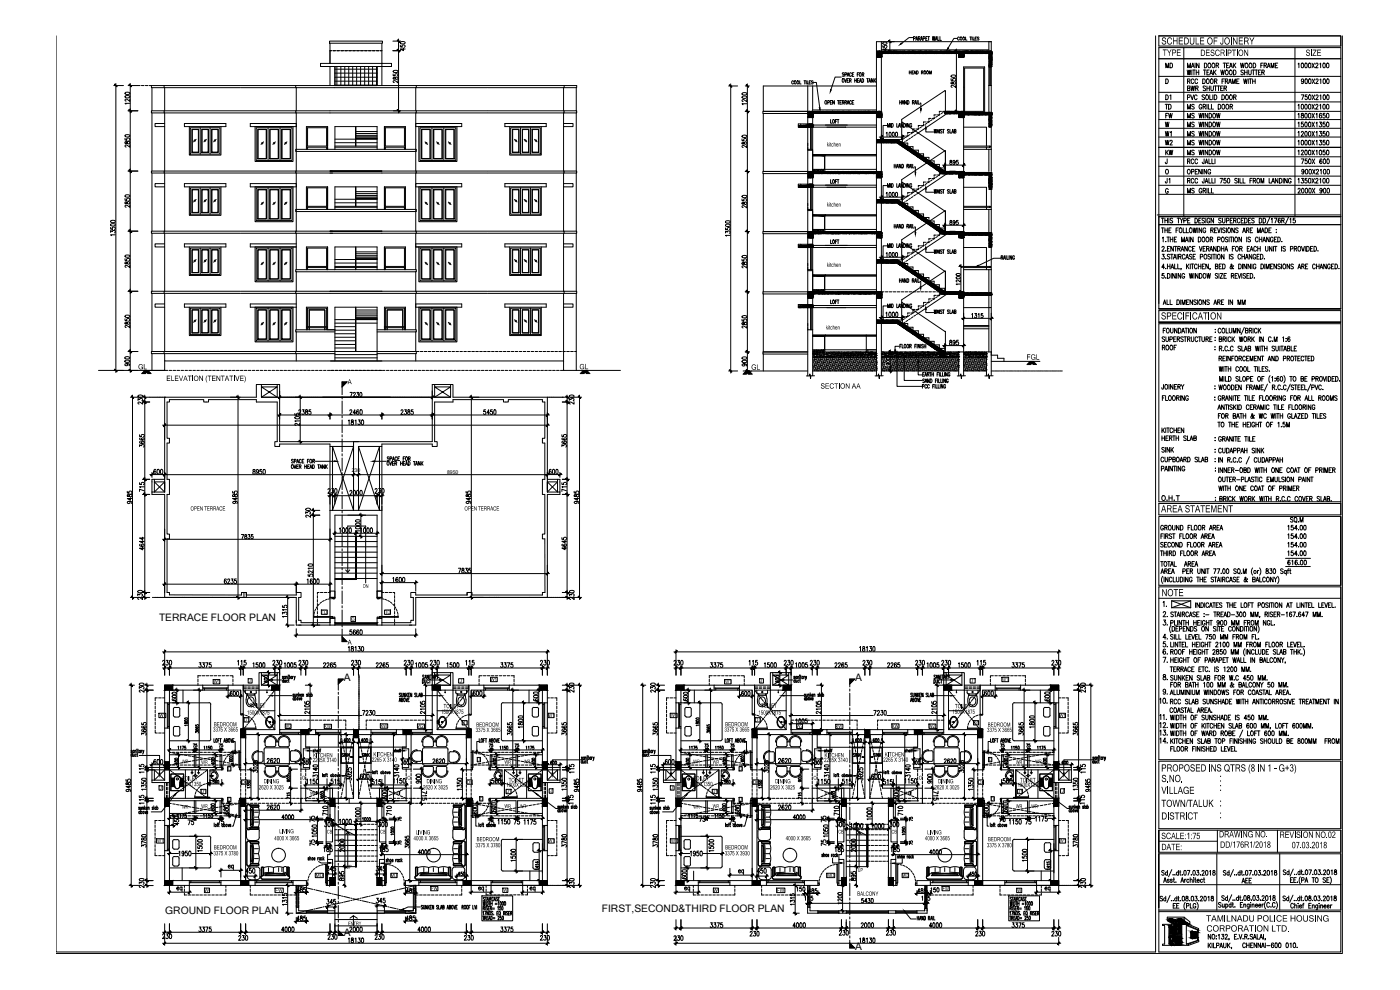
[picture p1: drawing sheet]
<svg xmlns="http://www.w3.org/2000/svg" width="420mm" height="297mm" viewBox="0 0 420 297" stroke-linecap="round" stroke-linejoin="round" font-family="sans-serif">
<defs><g id="words">
<g font-size="3.1">
<text x="47.7" y="186.2">TERRACE FLOOR PLAN</text>
<text x="103.2" y="204.4">A</text>
<text x="256.7" y="204.4">A</text>
<text x="49.6" y="274.3">GROUND FLOOR PLAN</text>
<text x="180.6" y="273.8">FIRST,SECOND&amp;THIRD FLOOR PLAN</text>
<text x="103.2" y="280.8">A</text>
<text x="256.7" y="284.9">A</text>
</g>
<g font-size="1.5">
<text x="105.6" y="141.5">230</text>
<text x="134.2" y="142.3">8950</text>
</g>
</g></defs>
<!-- layer: Wall -->
<g fill="none" stroke="#000" stroke-width=".3">
<path d="M16.8 10.8v274.8h330v-274.8M98.9 12.3h15.9v.7h-15.9zM99 19h15.6v1h-15.6M99 19h-2.8v1h2.8v5.7h-49.8v.6h22.9M99 13v6M100.5 20h12.7M101.1 20v5.7M102.3 20v5.7M103.5 20v5.7M104.7 20v5.7M105.8 20v5.7M107 20v5.7"/>
<path d="M108.2 20v5.7M109.4 20v5.7M110.6 20v5.7M111.8 20v5.7M113 20v5.7M114.6 13v6h2.9v1h-2.9v5.7h58.5v.6h-3.8M263 15.3h34.5M263 16.2h.1M263 16.5h.1M263 17.2h1.5M263 16.5l.1 .1M263.1 16.4h.1"/>
<path d="M263.1 15.6h.1M263.1 17.2h.1M263.1 15.5h.1M263.1 16.6h.1M263.1 16.9h.1M263.1 16.3h.1M263.2 17.1h.1M263.2 16.6l-.1 .1M263.2 16.4h.1M263.2 16.9h-.1M263.2 16.3h.1M263.2 16.5h.1"/>
<path d="M263.2 16.7h.1M263.2 16.9h.1M263.2 15.9h.1M263.2 16.1h.1M263.2 16.7v.1M263.2 15.4h.1M263.2 15.6h.1M263.2 15.8h.1M263.2 16.1l.1 .1M263.2 16.8l.1 .1M263.2 17h.1M263.3 17.2h.1"/>
<path d="M263.3 16.8h.1M263.3 16.2h.1M263.3 17h.1M263.3 15.8h.1M263.3 16.7h.1M263.4 15.7h.1M263.4 15.9h.1M263.4 15.6h.1M263.4 16.1h.1M263.4 16.5h.1M263.4 15.3v.1M263.4 16.8h.1"/>
<path d="M263.5 15.5h.1M263.5 16.9h.1M263.5 16.4h.1M263.5 17.2h.1M263.5 15.7h.1M263.5 16.6h.1M263.5 16.8h.1M263.5 17.1h.1M263.5 15.8v.1M263.5 16.2h.1M263.5 16.7h.1M263.5 15.4h.1"/>
<path d="M263.5 17h.1M263.5 16.1h.1M263.5 15.9v.1M263.6 15.4h.1M263.6 15.6h.1M263.6 15.8h.1M263.6 16h.1M263.6 16.3l-.1 .1M263.6 16.3h.1M263.6 16.3v.1M263.6 16.8h.1M263.6 16.4h.1"/>
<path d="M263.7 16.3h.1M263.7 16.5h.1M263.7 15.8h.1M263.7 16.2h.1M263.7 15.3h.1M263.7 16.1h.1M263.7 16.9h.1M263.7 15.6h-.1M263.7 15.4h.1M263.7 16.8h.1M263.7 16.6h.1M263.7 16.3l.1 .1"/>
<path d="M263.8 15.6h.1M263.8 16.5h.1M263.8 16.9h.1M263.8 15.6v.1M263.8 16.3h-.1M263.8 17.2h.1M263.8 15.5h.1M263.8 17.1h.1M263.8 15.8v.1M263.8 17v.1M263.8 15.4h.1M263.8 17h.1"/>
<path d="M263.8 16.1h.1M263.8 16.3h.1M263.8 15.9v.1M263.8 16.4h.1M263.9 15.8h.1M263.9 16h.1M263.9 16.2h.1M263.9 16.4h.1M263.9 16.6h.1M263.9 16.8h.1M263.9 16.5h.1M263.9 17.2h.1"/>
<path d="M263.9 15.3h.1M263.9 15.6h.1M263.9 15.4h.1M263.9 15.9h.1M264 16.9h.1M264 17.2h.1M264 16.8h.1M264 16.6h.1M264 15.8h.1M264 16.1h.1M264 15.5h.1M264 16h.1"/>
<path d="M264 16.4h.1M264 16.3h.1M264 15.7h.1M264 16.5h.1M264 16.7h.1M264.1 16.5h.1M264.1 16.9h.1M264.1 16.4v.1M264.1 16.8v.1M264.1 16.1h.1M264.1 16.7h.1M264.1 15.5h.1"/>
<path d="M264.2 16.4h.1M264.2 16.6h.1M264.2 16.8h.1M264.2 17h.1M264.2 17.2h.1M264.2 15.6h.1M264.2 15.8h.1M264.2 15.4h.1M264.2 16.2h.1M264.2 16.9h.1M264.2 15.5h.1M264.2 15.7h.1"/>
<path d="M264.2 15.9h.1M264.2 16.1h.1M264.2 16h.1M264.3 15.6h.1M264.3 15.7v.1M264.3 16.4h.1M264.3 16.7h.1M264.3 16.8h.1M264.3 15.4v.1M264.3 15.7h.1M264.3 16.9h.1M264.3 15.8h.1"/>
<path d="M264.3 16.3h.1M264.3 16.8v.1M264.4 15.8h.1M264.4 16h.1M264.4 16.8h.1M264.4 15.9l.1 .2M264.4 16.5h.1M264.4 16.9h.1M264.4 15.6h.1M264.4 16.4h.1M264.5 17.2h.1M264.5 16.2h.1"/>
<path d="M264.5 16.4h.1M264.5 15.6h.1M264.5 16.4h-.1M264.5 16.7h.1M264.5 16.9h.1M264.5 17.1v.1M264.5 15.3v-2.8h-1.5v20.9M264.6 15.5h.1M264.6 15.7h.1M264.6 15.9h.1M264.6 15.4h.1M264.6 15.6h.1"/>
<path d="M264.6 16h.1M264.7 15.9h.1M264.7 16h.1M264.8 15.9h.1M264.8 16h.1M264.8 15.5h.1M264.8 15.7h.1M264.8 15.6h.1M264.9 15.6h.1M264.9 15.8h.1M264.9 16.1h.1M264.9 15.4l-.1 .1"/>
<path d="M264.9 15.4h.1M264.9 15.5v.1M264.9 15.7h.1M265 15.5h.1M265 15.8h.1M265 15.9h.1M265.1 15.4h.1M265.1 15.8v.1M265.1 15.6h.1M265.1 15.9h.1M265.2 15.7h.1M265.2 15.4h.1"/>
<path d="M265.2 15.6h.1M265.2 15.8h.1M265.2 16h.1M265.2 15.5v.1M265.3 15.6h.1M265.3 16h.1M265.3 15.8h.1M265.4 15.4h.1M265.4 15.9h.1M265.4 15.3v.1M265.4 15.8h.1M265.5 16h.1"/>
<path d="M265.5 15.6h.1M265.5 15.8h.1M265.5 15.5h.1M265.6 16h.1M265.6 15.6h.1M265.6 15.8h.1M265.6 15.7h.1M265.6 15.9v.1M265.7 16.1h.1M265.7 16h.1M265.7 15.9h.1M265.7 15.5h.1"/>
<path d="M265.7 15.8v.1M265.7 15.3h.1M265.7 15.6h.1M265.7 15.5l-.1 .1M265.7 15.6v.1M265.8 16l-.1 .1M265.8 15.5h.1M265.8 15.7h.1M265.8 15.9h.1M265.8 15.8h.1M265.8 15.6h.1M265.9 15.8h.1"/>
<path d="M265.9 15.4h.1M266 15.7h.1M266 15.6h.1M266 16h.1M266 15.9h.1M266.1 15.8h.1M266.1 15.6h.1M266.2 15.5h.1M266.2 15.7h.1M266.2 15.9h.1M266.2 15.6h.1M266.2 16.1h.1"/>
<path d="M266.2 15.8h.1M266.2 16h.1M266.2 15.8v.1M266.3 15.7h.1M266.3 16h.1M266.4 15.5h.1M266.4 15.7h.1M266.4 15.9h.1M266.4 15.3l-.1 .1M266.5 16.1h.1M266.5 15.8h.1M266.5 15.9h.1"/>
<path d="M266.5 16h.1M266.5 15.4h.1M266.5 15.6h.1M266.5 15.5h.1M266.5 15.7h.1M266.6 15.6l-.1 .1M266.6 15.7h.1M266.6 15.6h.1M266.6 16.1h.1M266.7 16h.1M266.7 15.6v.1M266.8 15.8h.1"/>
<path d="M266.8 15.4h.1M266.8 15.6h.1M266.8 16h.1M266.8 15.9h.1M266.9 15.4h.1M267 15.7h.1M267 15.6h.1M267 15.3l-.1 .1M267 15.9h.1M267 15.8h.1M267.1 16h.1M267.1 15.4v.1"/>
<path d="M267.1 15.8h.1M267.1 15.9h.1M267.1 15.3h.1M267.1 15.6h.1M267.1 15.3l.1 .1M267.2 15.4h.1M267.2 15.6h.1M267.3 15.8h.1M267.3 15.4l-.1 .1M267.3 15.7h.1M267.3 15.4h.1M267.3 15.5h.1"/>
<path d="M267.4 16.1h.1M267.4 16h.1M267.4 15.7h.1M267.4 15.9h.1M267.4 15.6h.1M267.5 15.5h.1M267.5 16h.1M267.5 15.7l-.1 .1M267.5 15.3v.1M267.5 15.7h.1M267.5 15.6h.1M267.6 15.8h.1"/>
<path d="M267.6 15.5h.1M267.6 16h.1M267.6 15.7h.1M267.7 16h.1M267.7 15.5h.1M267.7 15.6h.1M267.8 15.5h.1M267.8 15.7h.1M267.8 15.9h.1M267.8 15.6h.1M267.8 15.8h.1M267.9 15.7h.1"/>
<path d="M267.9 16h.1M267.9 15.6h.1M267.9 15.8h.1M267.9 15.4h.1M267.9 15.8v.1M268 15.5h.1M268 15.3h.1M268 15.8h.1M268 15.8v.2M268.1 15.8h.1M268.1 16.1h.1M268.1 15.7h.1"/>
<path d="M268.1 16h.1M268.1 15.4h.1M268.1 15.6h.1M268.2 15.5h.1M268.2 15.7h.1M268.3 15.3h.1M268.3 15.9h.1M268.3 15.6h.1M268.3 15.4h.1M268.3 15.8h.1M268.4 15.4v.1M268.4 15.6v.1"/>
<path d="M268.4 15.6h.1M268.4 15.8h.1M268.4 16h.1M268.4 15.4h.1M268.4 15.7h.1M268.4 15.9h.1M268.5 15.6l-.1 .1M268.5 15.7h.1M268.6 15.4h.1M268.6 15.7h.1M268.7 15.4h.1M268.7 15.8h.1"/>
<path d="M268.7 15.9h.1M268.7 15.6h.1M268.7 15.7h.1M268.7 16.1h.1M268.7 15.3v.1M268.8 15.4h.1M268.8 15.9h.1M268.8 15.6h.1M268.8 16.1h.1M268.8 15.5h.1M268.8 15.8v.1M268.8 15.9l.1 .1"/>
<path d="M268.9 15.7h.1M268.9 16.1h.1M269 15.5h.1M269 15.7h.1M269 15.4h.1M269 15.8h.1M269 15.9h.1M269.1 15.5h.1M269.1 15.8h.1M269.1 16.1h.1M269.2 15.4h.1M269.2 15.7h.1"/>
<path d="M269.2 15.6h.1M269.2 16h.1M269.3 15.6h.1M269.3 15.8h.1M269.3 15.9h.1M269.3 15.5v.1M269.3 16h.1M269.3 15.7h.1M269.4 15.4h.1M269.4 15.6h.1M269.4 15.8h.1M269.4 16.1h.1"/>
<path d="M269.4 15.7h-.1M269.5 15.8h.1M269.5 15.8h-.1M269.6 15.8h.1M269.6 15.6h.1M269.6 15.9h.1M269.6 15.3v.1M269.6 15.5h.1M269.7 15.4h.1M269.7 15.8h.1M269.7 15.8h-.1M269.7 15.6h.1"/>
<path d="M269.7 16h.1M269.7 15.9h.1M269.7 15.9l.1 .1M269.7 15.8l.1 .1M269.8 16h.1M269.9 15.5h.1M269.9 15.7h.1M269.9 15.9h.1M270 15.5h.1M270 15.6h.1M270 15.8h.1M270 16h.1"/>
<path d="M270.1 15.3h.1M270.1 15.6h.1M270.1 15.5h.1M270.1 15.7h.1M270.1 15.9h.1M270.1 16h.1M270.1 15.5l.1 .1M270.2 16h.1M270.2 15.5h.1M270.3 16.1h.1M270.3 15.8h.1M270.3 15.7h.1"/>
<path d="M270.3 15.7v.1M270.4 15.5h.1M270.4 15.7h.1M270.4 15.9h.1M270.4 15.8h.1M270.4 15.8v.1M270.4 16h.1M270.4 15.4h.1M270.5 15.9h.1M270.5 15.8h.1M270.5 15.4h.1M270.6 15.5l-.1 .1"/>
<path d="M270.7 16h.1M270.7 15.6h.1M270.7 15.5h.1M270.7 15.7h.1M270.7 15.9h.1M270.7 15.8h.1M270.7 15.4h.1M270.7 16.1h.1M270.8 15.6h.1M270.8 15.9h.1M270.9 15.4h.1M270.9 15.8h.1"/>
<path d="M270.9 15.6v.1M271 15.6h.1M271 15.8h.1M271 16.1h.1M271 15.3v.1M271 16v.1M271 15.4h.1M271 15.9h.1M271 15.7h.1M271 16h.1M271.1 16.1h.1M271.1 15.6h.1"/>
<path d="M271.1 15.6v.1M271.1 16v.1M271.2 16h.1M271.2 15.8h.1M271.3 15.9h-.1M271.3 15.3h.1M271.3 15.4h.1M271.3 15.6h.1M271.3 15.8h.1M271.3 16h.1M271.3 15.3l.1 .1M271.4 15.5h.1"/>
<path d="M271.4 15.9h.1M271.4 15.6h.1M271.4 15.4v.1M271.5 15.7h.1M271.5 16.1h.1M271.5 15.5h.1M271.5 15.6h.1M271.5 16h.1M271.6 16.1h.1M271.6 15.8h.1M271.6 15.4h.1M271.6 16h.1"/>
<path d="M271.6 15.5h.1M271.7 15.6h.1M271.7 15.8h.1M271.7 15.5h.1M271.7 15.9h.1M271.8 15.6h.1M271.8 16h.1M271.8 15.7h.1M271.9 15.5h.1M271.9 15.8h.1M271.9 15.7h.1M271.9 15.6v.1"/>
<path d="M272 15.5h.1M272 15.7h.1M272 15.9h.1M272.1 15.9h.1M272.1 15.8h.1M272.1 15.8v.1M272.1 15.6h.1M272.2 15.5h.1M272.2 15.9h.1M272.2 15.9v.1M272.3 15.6h.1M272.3 15.8h.1"/>
<path d="M272.3 15.4h.1M272.3 15.5v.1M272.3 15.5h.1M272.3 15.7h.1M272.3 15.9h.1M272.4 15.6h.1M272.4 15.9h.1M272.4 15.7h-.1M272.4 15.4h.1M272.4 15.8h.1M272.5 15.6h.1M272.5 15.4h.1"/>
<path d="M272.6 15.8h.1M272.6 16.1h.1M272.6 15.9h.1M272.6 15.4h.1M272.6 15.6h.1M272.6 15.6v.1M272.7 15.3h.1M272.7 15.6h.1M272.7 15.8h.1M272.7 16h.1M272.7 15.7v.1M272.8 15.3v.1"/>
<path d="M272.9 15.7l-.1 .1M272.9 15.6h.1M272.9 15.8h.1M272.9 15.4h.1M272.9 16h.1M272.9 15.9h.1M273 15.9h.1M273 15.7h.1M273.1 15.5h.1M273.1 16h.1M273.1 15.8h.1M273.3 15.6h.1"/>
<path d="M273.3 15.8h.1M273.3 16h.1M273.3 15.9h.1M273.3 15.4h.1M273.3 15.5h.1M273.3 15.8l.1 .1M273.4 15.9h.1M273.4 15.6h.1M273.4 16h.1M273.4 15.4h.1M273.5 15.7h.1M273.6 15.9h.1"/>
<path d="M273.6 15.5h.1M273.6 16.1h.1M273.6 15.7l.1 .1M273.6 15.8h.1M273.7 15.3h.1M273.7 15.7h.1M273.7 15.7h-.2M273.7 15.4h.1M273.7 15.8h.1M273.7 15.6h.1M273.7 16h.1M273.7 15.4v.1"/>
<path d="M273.8 15.3h.1M273.8 15.9h.1M273.8 15.4h.1M273.9 15.4h.1M273.9 16h.1M273.9 15.5h.1M273.9 15.7h.1M273.9 15.9h.1M274 15.6h.1M274 15.9l-.1 .1M274 15.4h.1M274 16h.1"/>
<path d="M274 16v.1M274.1 15.6h.1M274.1 16h.1M274.1 15.4h.1M274.1 15.3v.2M274.2 15.8h.1M274.2 16.1h.1M274.2 15.5h.1M274.2 15.8l.1 .2M274.2 15.4h.1M274.2 15.6h.1M274.3 15.9h.1"/>
<path d="M274.3 15.6h.1M274.3 15.8h.1M274.3 15.4h.1M274.4 15.9h.1M274.4 16h.1M274.4 15.6h.1M274.4 15.8h.1M274.5 15.6h.1M274.5 16.1h.1M274.5 15.8h.1M274.5 16h.1M274.5 15.8v.1"/>
<path d="M274.6 15.4h.1M274.6 15.8h.1M274.6 16h.1M274.6 15.9h.1M274.6 15.5v.1M274.7 15.4h.1M274.7 16h.1M274.8 15.6h.1M274.8 16.1h.1M274.8 15.5h.1M274.8 15.8h.1M274.8 16h.1"/>
<path d="M274.9 15.6h.1M274.9 15.8h.1M274.9 16h.1M275 15.7h.1M275 16h.1M275 15.9h.1M275 15.6h.1M275 15.4h.1M275 15.5h.1M275.1 15.6v.1M275.1 16v.1M275.1 15.9h.1"/>
<path d="M275.1 15.6h.1M275.1 16.1h.1M275.1 15.8h.1M275.1 15.9v.1M275.1 15.5h.1M275.1 15.7h.1M275.2 15.9h.1M275.2 16v.1M275.2 15.5h.1M275.2 15.7h.1M275.3 15.9h.1M275.3 15.5h.1"/>
<path d="M275.3 16h.1M275.4 15.7h.1M275.4 15.4h.1M275.4 15.8h.1M275.4 15.9h.1M275.5 15.7h.1M275.5 15.5h.1M275.5 15.3v.1M275.5 15.6h.1M275.5 15.8h.1M275.5 15.3h.1M275.6 16h.1"/>
<path d="M275.6 15.6h.1M275.6 15.9h.1M275.6 15.4v.1M275.6 16.1h.1M275.6 15.8h.1M275.6 15.4h.1M275.7 15.4h.1M275.7 16l-.1 .1M275.7 16.1h.1M275.8 15.6h.1M275.8 15.8h.1M275.8 15.7h.1"/>
<path d="M275.8 16h.1M275.8 16.1h.1M275.9 15.4h.1M275.9 15.6h.1M275.9 15.8h.1M275.9 15.7h.1M275.9 15.5v.1M276 15.8h.1M276 16h.1M276 15.7h-.1M276 15.5h.1M276.1 15.3h.1"/>
<path d="M276.1 15.7h.1M276.2 15.8h.1M276.2 16h.1M276.2 15.6h.1M276.2 15.3h.1M276.2 15.4h.1M276.2 15.8l.1 .1M276.3 15.4h-.1M276.3 16h.1M276.3 15.5h.1M276.4 15.5h.1M276.4 15.7h.1"/>
<path d="M276.4 15.9l-.1 .1M276.4 15.8h.1M276.4 16h.1M276.4 15.6h.1M276.5 15.4v.1M276.5 15.6v.1M276.5 15.5h.1M276.5 15.7h.1M276.5 15.9h.1M276.5 16v.1M276.6 15.5h.1M276.6 15.8h.1"/>
<path d="M276.6 15.4h.1M276.6 16h.1M276.7 16.1h.1M276.7 15.5h.1M276.7 15.7h.1M276.8 15.9h.1M276.8 15.7h.1M276.8 15.5h.1M276.8 15.6h.1M276.9 15.7v.1M276.9 15.6l-.1 .1M276.9 16.1h.1"/>
<path d="M276.9 15.6h.1M276.9 15.7h.1M277 15.5h.1M277 15.5l-.1 .1M277 16.1h.1M277 15.9h.1M277 15.6h.1M277.1 15.6h.1M277.1 15.8h.1M277.1 16.1h.1M277.1 15.7h.1M277.2 15.4h.1"/>
<path d="M277.2 15.9h.1M277.2 15.7h.1M277.3 15.4h.1M277.3 15.7h.1M277.3 16h.1M277.3 15.6v.1M277.3 15.6h.1M277.3 15.8h.1M277.3 15.7l.1 .1M277.4 15.4h.1M277.4 15.5h.1M277.5 15.4h.1"/>
<path d="M277.5 15.6h.1M277.5 15.8h.1M277.5 16h.1M277.6 15.6h.1M277.6 15.4h.1M277.7 16.1h.1M277.7 15.7h.1M277.7 15.5h.1M277.7 15.8h.1M277.8 16h.1M277.8 15.4h.1M277.8 15.7h-.1"/>
<path d="M277.8 15.3h.1M277.8 15.6h.1M277.8 15.8h.1M277.8 16.1h.1M277.8 15.5h.1M277.9 15.3h.1M277.9 15.5h.1M278 15.8h.1M278 15.6h.1M278.1 16h.1M278.1 15.6h.1M278.1 15.5h.1"/>
<path d="M278.1 15.7h.1M278.1 15.9h.1M278.1 15.9v.1M278.1 15.8h.1M278.2 15.3v.1M278.2 15.8h.1M278.2 16l-.1 .1M278.2 15.5h.1M278.3 15.5h.1M278.3 15.8h.1M278.3 15.6h.1M278.3 15.7l-.1 .1"/>
<path d="M278.4 15.8h.1M278.4 15.5h.1M278.4 15.7h.1M278.4 15.9h.1M278.4 15.6h.1M278.4 16h.1M278.5 16h.1M278.5 15.8h.1M278.6 15.5h.1M278.6 15.3h.1M278.6 15.9h.1M278.6 15.8h.1"/>
<path d="M278.7 15.8h.1M278.7 15.7h.1M278.7 15.4h.1M278.7 16.1h.1M278.7 15.6h.1M278.7 15.8v.1M278.8 15.4h.1M278.8 15.6h.1M278.8 15.7h.1M278.8 15.8h.1M278.8 16h.1M278.9 15.9h.1"/>
<path d="M278.9 15.4h.1M278.9 15.5h.1M278.9 15.8h.1M279 15.3h.1M279 16h.1M279 15.6h.1M279 15.9h.1M279.1 15.4h.1M279.1 15.6h.1M279.1 15.8h.1M279.1 16h.1M279.1 15.4v.1"/>
<path d="M279.2 15.9h.1M279.2 15.4h.1M279.2 15.5h.1M279.2 15.8h.1M279.2 15.6v.1M279.3 16h.1M279.4 15.6h.1M279.4 15.8h.1M279.4 16h.1M279.5 15.8h.1M279.5 15.4h.1M279.5 16.1h.1"/>
<path d="M279.5 15.3v.1M279.5 15.9h.1M279.5 15.5h.1M279.6 15.3h.1M279.6 15.6h.1M279.6 15.5h.1M279.6 15.8l-.1 .1M279.6 15.9v.1M279.7 15.8h.1M279.7 15.9v.1M279.7 15.3v.1M279.7 15.7h.1"/>
<path d="M279.7 15.9h.1M279.7 16h.1M279.7 16v.1M279.8 15.5h.1M279.8 15.6h.1M279.8 15.4v.1M279.8 15.8h.1M279.9 16h.1M279.9 15.6h.1M279.9 15.4h.1M279.9 15.8h.1M280 15.9h.1"/>
<path d="M280 15.5v.1M280 15.5h.1M280 15.7h.1M280 15.8h.1M280 16h.1M280.1 15.6h.1M280.1 15.9h.1M280.1 15.7h.1M280.2 15.5h.1M280.2 15.7h.1M280.3 15.9h.1M280.3 15.4h.1"/>
<path d="M280.3 16.1h.1M280.3 16v.1M280.4 15.4h.1M280.4 15.6h.1M280.4 15.8h.1M280.4 15.9l.1 .1M280.4 15.8l.1 .1M280.5 15.7h.1M280.5 15.9h.1M280.5 15.6h.1M280.5 15.9l.1 .2M280.6 15.6h.1"/>
<path d="M280.6 15.4h.1M280.7 15.6h.1M280.7 15.8h.1M280.7 16h.1M280.7 15.9h.1M280.7 16.1h.1M280.7 15.5h.1M280.7 15.4h.1M280.8 15.6h.1M280.8 15.8h.1M280.8 15.5h.1M280.9 15.6h.1"/>
<path d="M280.9 15.9h.1M280.9 15.5h-.1M280.9 15.4v.1M280.9 16h.1M280.9 15.4h.1M280.9 15.6l.1 .1M281 16.1h.1M281 15.5v.1M281 15.6h.1M281 15.8h.1M281 16h.1M281 15.4h.1"/>
<path d="M281.1 15.8h.1M281.1 15.7h.1M281.1 15.9h.1M281.2 15.4h.1M281.2 15.7h.1M281.3 15.6h.1M281.3 15.9h.1M281.3 16h.1M281.3 15.5v.1M281.4 15.5h.1M281.4 15.7h.1M281.4 16h.1"/>
<path d="M281.4 15.6h.1M281.4 15.9h.1M281.5 15.8h.1M281.5 16h.1M281.5 15.9h.1M281.5 15.5h.1M281.5 15.6h.1M281.6 15.5v.1M281.6 15.6h.1M281.7 15.5h.1M281.7 15.7h.1M281.7 15.9h.1"/>
<path d="M281.7 15.6h.1M281.7 15.8h.1M281.7 16h.1M281.8 15.7h.1M281.8 15.5h.1M281.8 15.9h.1M281.8 15.6v.1M281.8 16v.1M281.9 15.7h.1M281.9 15.6h.1M282 15.6h.1M282 15.8h.1"/>
<path d="M282 15.4h.1M282 16h.1M282.1 15.3h.1M282.1 15.9h.1M282.1 15.7h.1M282.1 15.4h.1M282.2 16h.1M282.2 15.8h.1M282.2 15.6h.1M282.2 15.6l.1 .1M282.3 15.7h.1M282.3 15.6h-.1"/>
<path d="M282.3 16.1h.1M282.3 15.8h.1M282.3 16h.1M282.3 15.9h.1M282.3 15.6h.1M282.3 15.5h.1M282.3 15.9v.1M282.3 15.3h.1M282.3 15.7v.1M282.3 16v.1M282.4 15.5h.1M282.5 15.4h.1"/>
<path d="M282.5 15.7h.1M282.5 15.5h-.1M282.5 15.6h.1M282.5 15.9h.1M282.5 16h.1M282.6 15.6h.1M282.6 15.8h.1M282.6 15.9h.1M282.6 15.4h.1M282.7 15.6h.1M282.7 15.6v.1M282.7 15.7v.1"/>
<path d="M282.8 16.1h.1M282.8 15.7h.1M282.8 15.4h.1M282.8 16h.1M282.9 15.8h.1M282.9 15.7h.1M282.9 16.1h.1M282.9 15.7l.1 .1M283 15.5h.1M283 15.7h.1M283 15.9h.1M283 15.4h.1"/>
<path d="M283 15.8h.1M283.1 15.4h-.1M283.1 15.6h.1M283.1 15.8h.1M283.1 15.7l.1 .1M283.1 16h.1M283.1 15.7h.1M283.2 16h.1M283.3 15.6h.1M283.3 15.8h.1M283.3 16.1h.1M283.3 15.4h.1"/>
<path d="M283.3 15.7h.1M283.4 15.6v.1M283.4 15.3h.1M283.4 15.8h.1M283.5 15.5h.1M283.6 15.8h.1M283.6 16h.1M283.6 15.3v.1M283.6 15.4h.1M283.6 15.6h.1M283.6 15.9h.1M283.6 15.8v.1"/>
<path d="M283.6 15.7h.1M283.7 15.7h.1M283.7 15.9h.1M283.7 15.8v.2M283.8 15.4h.1M283.8 16.1h.1M283.9 15.7h.1M283.9 16h.1M283.9 15.3v.1M283.9 15.5h.1M283.9 15.3h.1M283.9 15.6h.1"/>
<path d="M283.9 15.8h.1M283.9 15.9h.1M284 15.7h.1M284 15.5h.1M284 15.9h.1M284 15.4h.1M284 15.8l.1 .1M284.1 16.1h.1M284.1 15.7h.1M284.1 15.4h.1M284.1 15.8h.1M284.1 16h.1"/>
<path d="M284.2 16.1h.1M284.2 15.6h.1M284.2 15.5h.1M284.2 15.7h.1M284.2 15.9h.1M284.3 15.4h.1M284.3 15.9l.1 .2M284.3 15.7h.1M284.4 15.3h.1M284.4 15.8h.1M284.4 15.4h.1M284.4 15.3v.1"/>
<path d="M284.5 15.4h.1M284.5 15.8h.1M284.5 15.4v.1M284.5 15.9h.1M284.5 15.6h.1M284.5 16.1h.1M284.6 15.5h.1M284.6 15.7h.1M284.6 15.9h.1M284.6 16.1h.1M284.6 15.8v.1M284.7 15.6h.1"/>
<path d="M284.7 15.7h.1M284.7 15.4h.1M284.7 15.8h.1M284.7 15.9v.1M284.7 15.4h.2M284.8 15.4h.1M284.8 15.8h.1M284.8 15.3h.1M284.9 15.8h.1M284.9 16.1h.1M284.9 15.9h.1M284.9 15.5h-.1"/>
<path d="M284.9 15.4h.1M284.9 15.6h.1M284.9 15.5h.1M284.9 15.8v.1M285 16l-.1 .1M285 15.4h.1M285 16h.1M285 15.8h.1M285 15.9v.1M285.1 15.7h.1M285.1 16h.1M285.1 15.4h.1"/>
<path d="M285.1 15.8h.1M285.2 15.8h.1M285.2 15.6v.1M285.2 15.4h.1M285.2 15.6h.1M285.2 16h.1M285.3 15.5h.1M285.3 15.7h.1M285.3 15.4h.1M285.3 15.9h.1M285.4 16h.1M285.4 15.5v.1"/>
<path d="M285.5 15.5h.1M285.5 15.4h.1M285.5 15.8h.1M285.5 15.6h.1M285.5 16.1h.1M285.5 16h.1M285.5 15.9h.1M285.6 15.6h.1M285.6 15.8h.1M285.6 16h.1M285.6 15.5v.1M285.7 15.5h.1"/>
<path d="M285.7 15.8h.1M285.8 15.9h.1M285.8 15.4l-.1 .1M285.8 15.5v.1M285.8 15.5h.1M285.8 15.8h.1M285.8 15.6h.1M285.8 15.9v.1M285.8 15.7h.1M285.8 16h.1M285.9 15.5h.1M285.9 16v.1"/>
<path d="M285.9 15.6h.1M285.9 15.9h.1M286 15.7h.1M286 15.8h.1M286.1 15.7h.1M286.1 15.4h.1M286.1 15.6h.1M286.1 15.8h.1M286.2 15.5h.1M286.2 15.7h.1M286.2 15.9h.1M286.2 15.8h.1"/>
<path d="M286.2 15.5v.1M286.3 15.6h.1M286.3 15.3h.1M286.3 15.4h.1M286.3 16h.1M286.4 16.1h.1M286.4 15.6h.1M286.4 15.8h.1M286.4 15.9v.1M286.5 16.1h.1M286.5 15.5h.1M286.5 15.9h.1"/>
<path d="M286.5 15.4h.1M286.5 15.6h.1M286.5 15.8h.1M286.5 15.3h.1M286.5 16v.1M286.6 16h.1M286.6 15.5h.1M286.7 15.6h.1M286.7 15.8h.1M286.7 16h.1M286.8 15.6h.1M286.8 15.8h.1"/>
<path d="M286.8 16h.1M286.8 15.5h.1M286.8 15.9h.1M286.9 15.4h.1M286.9 15.5h.1M286.9 15.6v.1M286.9 15.8h.1M287 15.8h.1M287.1 15.5h.1M287.1 15.6l.1 .1M287.2 15.6h.1M287.2 15.8h.1"/>
<path d="M287.2 16h.1M287.2 15.9h.1M287.2 16v.1M287.2 15.4h.1M287.3 15.7h.1M287.3 16h.1M287.4 15.7h.1M287.4 15.9h.1M287.4 15.8h.1M287.5 15.9h.1M287.5 15.4h.1M287.5 15.6h.1"/>
<path d="M287.5 15.7h.1M287.5 15.6l.1 .1M287.5 15.8h.1M287.6 15.9h.1M287.6 15.7h.1M287.7 16.1h.1M287.7 15.8h.1M287.7 15.4h.1M287.7 15.7h.1M287.7 16.6h.1M287.7 16.3h.1M287.8 16.7h.1"/>
<path d="M287.8 16.9h.1M287.8 17.2h.1M287.8 16.8h.1M287.8 16.2l-.1 .1M287.8 16.4h.1M287.8 15.5h.1M287.8 15.7h.1M287.8 15.9h.1M287.8 16.1h.1M287.8 16.3h.1M287.8 16.5h.1M287.8 15.6h.1"/>
<path d="M287.8 17h.1M287.8 17.1h.1M287.8 15.4h.1M287.8 16.2h.1M287.8 17v.1M287.9 15.8h.1M287.9 17.2h.1M287.9 17.1v.1M287.9 16.5h.1M287.9 16.2h.1M287.9 16.6h.1M288 15.4h.1"/>
<path d="M288 17h.1M288 17.2h.1M288 15.9h.1M288 15.8h.1M288 16.1h.1M288 16.9h.1M288 15.7h.1M288 15.3l.1 .1M288.1 15.9h.1M288.1 15.6h.1M288.1 16h.1M288.1 16.4h.1"/>
<path d="M288.1 16.8h.1M288.1 17.2h.1M288.1 15.6l-.1 .1M288.1 17l-.1 .1M288.1 16.3h.1M288.1 16.5h.1M288.1 16.7h.1M288.1 16.9h.1M288.1 17.1h.1M288.1 15.7v.1M288.1 15.4h.1M288.1 15.8h.1"/>
<path d="M288.1 16.1h.1M288.2 16.2h.1M288.2 16.6h.1M288.2 15.6h.1M288.2 15.8h.1M288.2 16h.1M288.2 16.1h.1M288.2 16.9h.1M288.2 16.6v.1M288.2 17.2h.1M288.3 16h.1M288.3 16.2h.1"/>
<path d="M288.3 16.6h.1M288.3 15.8v.1M288.3 16.7h.1M288.3 16.5h.1M288.3 17.1h.1M288.3 15.6h.1M288.3 16.9h.1M288.3 15.9v.1M288.3 16.1v.1M288.3 17.2h.1M288.3 16.5v.1M288.4 16.9h.1"/>
<path d="M288.4 17.1h.1M288.4 15.9h.1M288.4 16.7h.1M288.4 15.6h.1M288.4 15.8h.1M288.4 16h.1M288.4 16.2h.1M288.4 16.4h.1M288.4 17.2h.1M288.5 15.7h.1M288.5 16.8h.1M288.5 15.4h.1"/>
<path d="M288.5 15.6h.1M288.5 16.2h.1M288.5 16.5h.1M288.5 16.6h.1M288.5 16h.1M288.5 16.7v.1M288.6 16.2h.1M288.6 15.6h.1M288.6 16.7h.1M288.6 17.2h.1M288.6 16.1h.1M288.6 16.9h.1"/>
<path d="M288.6 15.8h.1M288.6 16.1v.1M288.6 17.1h.1M288.6 16.3h.1M288.6 16h.1M288.6 16.2v.1M288.7 16.9h.1M288.7 16.6h.1M288.7 16.8h.1M288.7 17h.1M288.7 17.2h.1M288.7 16.4h.1"/>
<path d="M288.7 15.9h.1M288.7 16.7v.1M288.7 17.1v.1M288.8 15.6h.1M288.8 15.8h.1M288.8 15.9h.1M288.8 16.1h.1M288.8 16.4h.1M288.8 16.9h.1M288.8 17.1h.1M288.8 16.7h.1M288.8 15.8v.1"/>
<path d="M288.8 16h.1M288.8 16.6h.1M288.8 15.5h.1M288.8 16.3h.1M288.9 17h.1M288.9 15.6h.1M288.9 16h.1M288.9 15.9v.1M288.9 16.2h.1M288.9 17.2h.1M288.9 15.3v.1M288.9 15.3h.1"/>
<path d="M288.9 16.6h.1M288.9 16.9h.1M288.9 16.7h.1M288.9 16.8h.1M288.9 15.7v.1M288.9 15.4h.1M288.9 17.1v.1M289 15.5h.1M289 15.7h.1M289 16.6h.1M289 16.7h.1M289 15.8h.1"/>
<path d="M289 15.9h.1M289 17.1h.1M289 16.9h.1M289 16.2h.1M289 16v.1M289.1 16.1h.1M289.1 16.3h.1M289.1 16.5h.1M289.1 16.7h.1M289.1 16.9h.1M289.1 17.2h.1M289.1 15.5h.1"/>
<path d="M289.1 15.7h.1M289.1 15.9h.1M289.1 16.4h.1M289.1 16.6h.1M289.1 16.7v.1M289.2 15.5h.1M289.2 16.6h.1M289.2 15.8h.1M289.2 16.2h.1M289.2 17h.1M289.2 16.1h.1M289.2 15.7h.1"/>
<path d="M289.2 16.8h.1M289.2 15.6h.1M289.2 16h.1M289.2 17.2h.1M289.2 15.9h.1M289.3 15.9h.1M289.3 15.6h.1M289.3 16h.1M289.4 15.4h.1M289.3 15.6v.1M289.3 15.8h.1M289.4 15.6h.1"/>
<path d="M289.4 15.8h.1M289.4 15.9h.1M289.4 15.5h.1M289.4 15.7h.1M289.4 15.3h.1M289.4 15.8v.1M289.5 15.5h.1M289.5 15.3v.1M289.5 16.1h.1M289.5 15.6h.1M289.5 16h.1M289.5 15.7h.1"/>
<path d="M289.5 15.8h.1M289.5 15.5v.1M289.6 15.4h.1M289.6 15.6h.1M289.6 15.8h.1M289.6 16h.1M289.6 16v.1M289.6 15.4v.1M289.7 15.8h.1M289.7 15.7h.1M289.7 15.6h.1M289.7 16h.1"/>
<path d="M289.7 15.9h.1M289.7 16v.1M289.7 15.3h.1M289.7 15.4h.1M289.7 15.3l.2 .2M289.7 15.6v.1M289.8 15.7h.1M289.8 15.8h.1M289.8 15.5h.1M289.8 15.6h.1M289.8 15.6l.1 .1M289.9 15.6h.1"/>
<path d="M289.9 16h.1M289.9 15.7h.1M289.9 15.4h.1M289.9 15.9h.1M290 15.3h.1M290 15.6h.1M290 16h.1M290 15.8h.1M290 15.9h.1M290 15.5h.1M290.1 15.3h.1M290.1 15.6h.1"/>
<path d="M290.1 15.8h.1M290.1 15.9h.1M290.1 16v.1M290.1 15.4h.1M290.2 16h.1M290.2 15.6h.1M290.2 15.4h.1M290.2 16.1h.1M290.2 15.8h.1M290.2 15.4l.1 .1M290.2 15.7h.1M290.3 15.8h.1"/>
<path d="M290.3 16h.1M290.3 15.6h.1M290.3 15.9h.1M290.3 15.7h-.1M290.3 15.8v.1M290.3 15.7h.1M290.4 15.5h.1M290.4 15.7h.1M290.4 15.9h.1M290.4 15.4h.1M290.4 15.3v.1M290.4 15.8v.2"/>
<path d="M290.4 15.8h.1M290.4 15.6h.1M290.5 15.3h.1M290.5 16h.1M290.5 15.4h.1M290.5 15.7h.1M290.5 15.9h.1M290.5 16.1h.1M290.5 15.6h.1M290.5 15.5h.1M290.6 15.7h.1M290.6 15.6h.1"/>
<path d="M290.6 16h.1M290.6 15.9v.1M290.6 15.4h.1M290.7 15.8h.1M290.7 15.4h-.1M290.7 16v.1M290.7 15.5h.1M290.7 15.7h.1M290.7 15.9h.1M290.7 15.5l.1 .1M290.8 15.5h.1M290.8 16h.1"/>
<path d="M290.8 15.7h.1M290.8 15.6h.1M290.8 15.9h.1M290.8 15.8h.1M290.8 15.6l.1 .1M290.9 15.9h.1M290.9 15.7h.1M290.9 16.1h.1M290.9 16h.1M290.9 15.5l-.1 .1M290.9 15.6l.1 .1M291 15.5h.1"/>
<path d="M291 15.7h.1M291 16l-.1 .1M291 15.8h.1M291 16.1h.1M291 15.9h.1M291 15.9l.1 .1M291.1 15.4h.1M291.1 15.6h.1M291.1 15.7h.1M291.1 16h.1M291.1 15.5h.1M291.1 15.8h.1"/>
<path d="M291.1 16.1h.1M291.1 15.5l.1 .1M291.1 15.8v.1M291.2 15.6h.1M291.2 15.4h.1M291.2 15.7l-.1 .1M291.2 15.7h.1M291.2 15.5h.1M291.2 15.9l.1 .2M291.2 15.8h.1M291.3 15.8h.1M291.3 15.9h.1"/>
<path d="M291.3 15.7h.1M291.4 15.4h.1M291.4 15.6h.1M291.4 15.8h.1M291.4 16h.1M291.4 15.3h.1M291.4 15.7h.1M291.5 15.4h.1M291.5 15.6h.1M291.5 15.8h.1M291.5 15.7h.1M291.5 15.9h.1"/>
<path d="M291.5 16h.1M291.5 16.1h.1M291.5 15.4l.1 .1M291.6 15.5h.1M291.6 15.7h.1M291.6 16h-.1M291.6 15.6l-.1 .1M291.6 15.4h-.1M291.6 15.4h.1M291.6 15.7v.1M291.6 16h.1M291.6 15.6h.1"/>
<path d="M291.6 16.1h.1M291.6 15.3h.1M291.6 15.3v.1M291.7 15.6h.1M291.7 15.8h.1M291.7 16h.1M291.7 15.4h.1M291.7 15.9h.1M291.7 16.1h.1M291.8 16h.1M291.8 15.6l-.1 .1M291.8 15.6h.1"/>
<path d="M291.8 15.8h.1M291.8 15.5h.1M291.9 15.5h.1M291.9 15.6h.1M291.9 16h.1M291.9 15.7h.1M292 15.7h.1M292 15.9h.1M292 15.5h.1M292 15.4h.1M292 16h.1M292 15.9v.1"/>
<path d="M292.1 15.8h.1M292.1 15.6h.1M292.1 16h.1M292.1 15.3l-.1 .1M292.1 16.1h.1M292.1 15.9h.1M292.2 15.5h.1M292.2 15.6h.1M292.2 15.9h-.1M292.2 15.8h.1M292.2 15.3v.1M292.2 15.7h.1"/>
<path d="M292.2 15.4h.1M292.2 15.9h.1M292.2 15.7l-.1 .1M292.3 16h.1M292.3 15.6h.1M292.3 15.8h.1M292.3 15.8v.1M292.3 15.4v.1M292.3 15.5h.1M292.3 15.7h.1M292.3 15.9h.1M292.4 15.4h.1"/>
<path d="M292.4 16h.1M292.4 15.6h.1M292.4 16.1h.1M292.5 15.7h.1M292.5 15.9h.1M292.5 16.1h.1M292.5 16h.1M292.5 15.8h.1M292.5 15.5h.1M292.5 15.6h.1M292.5 15.4h.1M292.5 15.6v.1"/>
<path d="M292.6 15.7h.1M292.6 15.9h.1M292.6 16v.1M292.6 15.6h.1M292.6 16.1h.1M292.6 15.5h.1M292.6 15.3h.1M292.6 15.8h.1M292.6 15.3v.1M292.6 15.8v.1M292.7 15.4h.1M292.7 15.6h.1"/>
<path d="M292.7 15.8h.1M292.7 15.7h.1M292.7 15.9h.1M292.7 16h.1M292.8 15.4h.1M292.8 16.1h.1M292.8 15.6h.1M292.8 15.8h.1M292.8 15.5h.1M292.8 16h.1M292.8 15.7h.1M292.9 15.6h.1"/>
<path d="M292.9 16h.1M292.9 15.9h.1M292.9 15.8h.1M292.9 15.8v.1M293 15.8h.1M293 16h.1M293 15.5h.1M293 15.8v.2M293 16l-.2 .1M293 15.4h.1M293 15.6h.1M293 15.6h-.1"/>
<path d="M293 15.7h.1M293 16.1h.1M293 15.9h.1M293 15.9v.1M293.1 15.8h.1M293.1 15.4h.1M293.1 15.6h.1M293.1 16h.1M293.1 15.5v.1M293.1 15.9h.1M293.2 15.5h.1M293.2 15.7h.1"/>
<path d="M293.2 15.8v.1M293.2 15.9h.1M293.3 15.6h.1M293.3 15.8h.1M293.3 16h.1M293.3 15.7h.1M293.3 15.4h.1M293.3 16.1h.1M293.4 15.4h.1M293.4 15.6l-.1 .1M293.4 15.3h.1M293.4 15.6h.1"/>
<path d="M293.4 15.8h.1M293.4 15.9h.1M293.4 15.5h.1M293.5 15.4h.1M293.5 15.7v.1M293.5 15.6h.1M293.5 15.6l.1 .2M293.5 15.8h.1M293.5 16h.1M293.5 15.7h.1M293.5 15.9v.1M293.6 15.8h.1"/>
<path d="M293.6 15.9h.1M293.6 15.5h.1M293.6 15.3v.1M293.6 15.9l.1 .2M293.6 15.7h.1M293.6 15.4h.1M293.7 15.6h.1M293.7 15.8h.1M293.7 15.6v.1M293.7 16h.1M293.7 15.5h.1M293.8 15.7h.1"/>
<path d="M293.8 15.9h.1M293.8 16.1h.1M293.8 15.6h.1M293.8 15.4h.1M293.8 16v.1M293.9 15.8h.1M293.9 16h.1M293.9 15.6h.1M293.9 15.7h.1M293.9 15.9h.1M294 15.5h.1M294 15.4h.1"/>
<path d="M294 15.3h.1M294 15.6h.1M294.1 15.5h.1M294.1 15.7h.1M294.1 15.8h.1M294.1 16.1h.1M294.1 15.6h.1M294.1 15.9v.1M294.1 15.9h.1M294.1 16h.1M294.1 15.3l.1 .1M294.2 15.6h.1"/>
<path d="M294.2 15.7h.1M294.3 15.4h.1M294.3 15.6h.1M294.3 15.8h.1M294.3 16.1h.1M294.3 15.9h.1M294.3 15.3v.1M294.3 15.7h.1M294.3 16h.1M294.3 15.7v.1M294.4 15.8h.1M294.4 15.6h-.1"/>
<path d="M294.4 15.5h.1M294.4 15.4h.1M294.4 15.6h.1M294.4 16h.1M294.4 16.1h.1M294.4 15.7h.1M294.4 16v.1M294.5 15.5h.1M294.5 15.8h.1M294.5 15.9h.1M294.5 15.6h.1M294.6 15.8h.1"/>
<path d="M294.6 16h.1M294.6 15.3l-.1 .1M294.6 15.3h.1M294.6 15.4h.1M294.6 15.6h.1M294.7 15.5h.1M294.7 15.4h.1M294.7 15.6h.1M294.7 15.9h.1M294.7 16.1h.1M294.7 16h.1M294.7 15.8h.1"/>
<path d="M294.7 15.3h.1M294.7 15.8l.1 .2M294.8 16.1h.1M294.8 15.6h.1M294.8 15.7h.1M294.8 15.8h.1M294.8 15.5h.1M294.8 15.9h.1M294.9 15.4h.1M294.9 15.6h.1M294.9 16.1h.1M294.9 15.8h.1"/>
<path d="M294.9 15.4l-.1 .1M294.9 16v.1M294.9 16h.1M294.9 15.5h.1M294.9 15.5v.1M294.9 15.9l.1 .1M295 15.8h.1M295 15.9h.1M295 15.6h.1M295 15.5h-.1M295 15.4h.1M295 16v.1"/>
<path d="M295 15.5h.1M295 15.7h.1M295 15.8v.1M295.1 15.6h.1M295.1 15.5h.1M295.1 16h.1M295.1 15.3l.1 .2M295.1 15.7h.1M295.1 15.9h.1M295.2 16h.1M295.2 15.6h.1M295.2 15.4h.1"/>
<path d="M295.2 15.8h.1M295.2 15.9v.1M295.2 15.7h.1M295.2 15.5h.1M295.2 15.9h.1M295.2 15.6v.1M295.3 15.4h.1M295.3 15.6h.1M295.3 15.8v.1M295.3 15.8h.1M295.3 16h.1M295.3 15.5h.1"/>
<path d="M295.3 15.7v.1M295.4 15.5h.1M295.4 15.7h.1M295.4 15.9h.1M295.4 15.8h.1M295.4 15.6h.1M295.4 16.1h.1M295.5 15.9h.1M295.5 15.4h.1M295.5 15.6h.1M295.5 15.8h.1M295.5 16h.1"/>
<path d="M295.6 15.5h.1M295.6 15.6h.1M295.6 16.1h.1M295.6 15.8h.1M295.6 15.4h-.1M295.6 15.6v.1M295.7 15.5h.1M295.7 15.8h.1M295.7 16.1h.1M295.7 15.9h.1M295.7 15.8v.1M295.7 16h.1"/>
<path d="M295.7 15.7h.1M295.7 15.4h.1M295.7 15.6h.1M295.7 15.3h.1M295.7 15.9v.1M295.7 16l-.1 .1M295.8 15.6h.1M295.8 15.8h.1M295.8 16h.1M295.8 15.5h.1M295.8 15.9h.1M295.8 15.7h.1"/>
<path d="M295.9 15.4h.1M295.9 15.6h.1M295.9 15.8h.1M295.9 16h.1M295.9 15.5h.1M295.9 15.5l-.1 .1M295.9 16.1h.1M295.9 15.6v.1M296 15.9h.1M296 15.7h.1M296 15.4h.1M296 15.6h.1"/>
<path d="M296 15.8h.1M296 16h.1M296 15.5h.1M296.1 15.4h-.1M296.1 15.6h.1M296.1 15.4h.1M296.1 15.9h.1M296.1 16h.1M296.1 15.7h.1M296.2 16h.1M296.2 15.7h.1M296.2 15.4v.1"/>
<path d="M296.2 15.8h.1M296.2 15.4h.1M296.2 15.6h.1M296.2 15.9v.1M296.2 15.6v.1M296.3 15.6l-.1 .2M296.3 15.4h.1M296.3 15.7h.1M296.3 15.9h.1M296.3 15.5h.1M296.3 15.6h.1M296.3 16h.1"/>
<path d="M296.3 15.3v.1M296.3 15.8h.1M296.4 16.1h.1M296.4 15.3v.1M296.4 15.6h.1M296.5 15.5h.1M296.5 15.4l-.2 .1M296.5 15.7h.1M296.5 15.9h.1M296.5 15.6h.1M296.6 15.5h.1M296.6 15.7h.1"/>
<path d="M296.6 15.8h.1M296.6 15.9h.1M296.6 16h.1M296.6 15.6h.1M296.6 15.9v.1M296.6 16.1h.1M296.7 15.4h.1M296.7 15.5h.1M296.7 15.7h.1M296.7 15.7v.1M296.8 15.8h.1M296.8 16.1h.1"/>
<path d="M296.8 15.6h.1M296.8 17.6h.1M296.8 16.1v4h.7v-4M296.8 15.3v-2.8h.7v2.8M296.8 15.3h.1M296.8 15.9h.1M296.8 16.3h.1M296.8 16.5h.1M296.8 16.7h.1M296.8 16.9h.1M296.8 17.2h.1M296.8 17.4h.1"/>
<path d="M296.8 19h.1M296.8 19.2h.1M296.8 19.9h.1M296.8 19.7h.1M296.8 18.5h.1M296.8 19.3v.1M296.8 19.6h.1M296.9 15.5h.1M296.9 15.7h.1M296.9 15.9h.1M296.9 16.1h.1M296.9 17.9h.1"/>
<path d="M296.9 18.1h.1M296.9 16.2h.1M296.9 18.9h.1M296.9 16.7v.1M296.9 15.7h-.1M296.9 17.3l-.1 .1M296.9 15.8h.1M296.9 16.9h.1M296.9 16.7h.1M296.9 19.4h.1M296.9 18.3h.1M296.9 17.7h.1"/>
<path d="M296.9 18.5h.1M296.9 19.3h.1M296.9 19.7h.1M296.9 17.9l.1 .1M296.9 17.5h.1M296.9 17.9v.1M296.9 19.8h.1M296.9 15.6h.1M296.9 17.2h.1M296.9 19.9h.1M296.9 19.5h.1M296.9 16.5h.1"/>
<path d="M296.9 17.3h.1M296.9 15.8v.1M296.9 19.1h.1M296.9 17.8v.1M297 16h.1M297 15.9h.1M297 15.5h.1M297 16.3h.1M297 18.8h.1M297 19h.1M297 18.6h.1M297 18.9h.1"/>
<path d="M297 16l.1 .1M297 15.6h.1M297 19.2h.1M297 19.4h.1M297 19.7h.1M297 19.9h.1M297 17.6h.1M297 17.8h.1M297 17.2h.1M297 18.3h.1M297.1 15.6h.1M297.1 15.4h.1"/>
<path d="M297.1 18.2h.1M297.1 18.4h.1M297.1 18.6h.1M297.1 18.8h.1M297.1 19h.1M297.1 16.5h.1M297.1 16.7h.1M297.1 16.6h.1M297.1 17h.1M297.1 19.6h.1M297.1 16.2h.1M297.1 15.8h.1"/>
<path d="M297.1 17.5h-.1M297.1 16.4h.1M297.1 17.2h-.1M297.1 16.9h.1M297.1 17.1h.1M297.1 17.3h.1M297.1 17.5h.1M297.1 17.8h.1M297.1 18h.1M297.1 19.7h.1M297.1 19.9h.1M297.1 15.8l.1 .1"/>
<path d="M297.1 16v.1M297.1 16.4v.1M297.2 15.8h.1M297.2 16.1h.1M297.2 16.3h.1M297.2 16.5h.1M297.2 16.7h.1M297.2 18.5h.1M297.2 18.7h.1M297.2 17.2h.1M297.2 17.7h.1M297.2 19.9h.1"/>
<path d="M297.2 17.9l-.1 .1M297.2 18.9h.1M297.2 17.5l-.1 .1M297.2 19.3h.1M297.2 18.6v.1M297.2 15.4h.1M297.2 15.6h.1M297.2 16h.1M297.2 16.9h.1M297.2 17.4h.1M297.2 17.6h.1M297.2 17h.1"/>
<path d="M297.2 19.2v.1M297.2 16.5v.1M297.2 18h.1M297.2 15.7h.1M297.2 16.2h.1M297.2 16.4h.1M297.2 17.8h.1M297.2 17.9h.1M297.2 18.3h.1M297.2 20h.1M297.2 15.9v.1M297.2 19.4h.1"/>
<path d="M297.2 18.2h.1M297.3 15.6h.1M297.3 16h.1M297.3 16.1h.1M297.3 17.4h.1M297.3 17.1h.1M297.3 16.7h.1M297.3 19.4h.1M297.3 19.6h.1M297.3 16.9h.1M297.3 19.5h.1M297.3 16.8h.1"/>
<path d="M297.3 17.2h.1M297.3 17.6h.1M297.3 18h.1M297.3 18.4h.1M297.3 18.8h.1M297.3 19.2h.1M297.3 15.5v.1M297.3 18.7v.1M297.3 19.9v.1M297.3 19.7l-.1 .2M297.3 15.5h.1M297.3 15.9h.1"/>
<path d="M297.3 15.4h.1M297.3 15.8h.1M297.3 18.3h.1M297.3 18.5h.1M297.3 16.4h.1M297.3 18.6h.1M297.3 16.6h.1M297.3 19.8l.1 .1M297.3 18.2h-.1M297.4 17.9h.1M297.4 17.5h.1M297.4 19h.1"/>
<path d="M297.4 19.2h.1M297.4 19.4h.1M297.4 19.6h.1M297.4 19.8h.1M297.4 17.1h.1M297.4 17.3h.1M297.4 19.9h.1M297.4 17.6h.1M297.4 15.5h.1M297.4 18.3h.1M297.4 19.4v.1M297.4 16h.1"/>
<path d="M297.4 16.1h.1M297.4 15.8h.1M297.4 18.1h.1M297.4 18.6h.1M297.4 18.8h.1M297.4 16.2h.1M297.4 16.6h.1M297.4 17h.1M297.4 17.8h.1M297.4 15.4h.1M297.4 15.5v.1M297.4 15.6h.1"/>
<path d="M297.4 16.7h.1M297.4 16.9h.1M297.4 17.7h.1M297.4 16.4h.1M297.4 19.1h.1M297.4 18h.1M297.4 17.7v.1M297.4 15.3v.1M297.4 18.4h.1M297.5 15.6h.1M297.5 15.8h.1M297.5 16h.1"/>
<path d="M297.5 16.1h.1M297.5 18.9h.1M297.5 17.8h.1M297.5 16.2h.1M297.5 16.4h.1M297.5 18h.1M297.5 18.2h.1M297.5 17.2h.1M297.5 17.7h.1M297.5 19.9h.1M297.5 15.3v.8h-8.3v1.1h-1.5v-1.1h-23.2v17.3M347.8 10.8h54.6v3h-54.6z"/>
<path d="M402.9 10.8v275.3h-386.1M45.6 26.3v6.9M45.6 33.9v17.4M49.2 25.7h-3.8v.6h3.8M49.2 33.2h-3.8v.7h3.8M49.4 26.3v6.9M49.4 33.9v17.4M55.3 37.1h12.5v.9h-12.5zM72.1 33.2h-22.9v.7h22.9M72.2 33.9h74.1M72.2 26.3h74.1M72.2 33.2h74.1"/>
<path d="M88.9 25.7h-.2v.6h.2v6.9h-.2v.7h.2v17.4h-.2v.6h.2v17.5h-.2v.6h.2v10.9h-.2v.6h.2v5.9h-.2v.6h.2v10.9h-.2v.7h.2v5.9h-.2l.2 2.8M88.9 37.1h-13.8v.9h13.8M92 38h6.3v6.8h-6.3zM100.5 38h12.7v6.8h-12.7zM100.5 20.8h12.7M100.5 21.9h12.7M100.5 23.2h12.7M100.5 24.4h12.7M100.5 25.5h12.7M106.7 38v5.8M106.8 38v5.8M106.8 39.5h6.4"/>
<path d="M115.4 38h6.3v6.8h-6.3zM124.8 25.7h.1v.6h-.1v6.9h.1v.7h-.1v17.4h.1v.6h-.1v17.5h.1v.6h-.1v10.9h.1v.6h-.1v5.9h.1v.6h-.1v10.9h.1v.7h-.1v5.9h.1l-.1 2.8M124.8 37.1h13.8v.9h-13.8zM146.4 33.2h22.7M151.5 37.1h12.4v.9h-12.4zM169.1 33.2h.2v.7h-22.9M169.1 26.3v6.9M169.1 33.9v17.4M169.3 25.7v.6h-22.9M169.3 33.9h3.6M169.3 33.2h3.6M172.9 33.2v.7"/>
<path d="M172.9 26.3v6.9M172.9 33.9v17.4M229.1 33.4v.7M229.1 34.1v17.3M229.1 33.4h35.4M229.1 34.1h13.3M239.6 38.2h2.8v6.6M239.6 38.1h.1M239.7 37.8h.1M239.7 38h.1M239.7 37.7h.1M239.7 38.1h.1"/>
<path d="M239.7 37.9h.1M239.8 37.7l.1 .1M239.8 38v.1M239.9 37.8h.1M239.9 37.9h.1M239.9 38.1h.1M240 38.2h.1M240 37.8h-.1M240 37.7h.1M240 37.9h.1M240.1 37.9h.1M240.1 37.8h.1"/>
<path d="M240.2 38.1h.1M240.3 37.8h.1M240.3 38.1h.1M240.3 37.2h-.7v.5M240.3 37.7v.1M240.3 37.7h.1M240.3 37.9h.1M240.4 37.8v.1M240.4 37.9h.1M240.4 37.8h.1M240.5 37.9h.1M240.5 37.8l.1 .1"/>
<path d="M240.6 38h.1M240.6 37.6h.1M240.6 37.9h.1M240.6 38.1h.1M240.7 38h.1M240.7 37.8h.1M240.8 37.9h.1M240.8 38.1h.1M240.9 37.8h.1M240.9 38h.1M240.9 37.6h.1M241 37.6h.1"/>
<path d="M241 37.8h.1M241 38h.1M241.1 37.7h.1M241.1 37.9h.1M241.1 38.2h.1M241.2 37.8h.1M241.3 38h.1M241.3 37.9l-.1 .1M241.3 37.8h.1M241.4 37.9h.1M241.4 37.6h.1M241.4 38h.1"/>
<path d="M241.5 38.1h.1M241.5 37.7h.1M241.5 37.9h.1M241.6 38.1h.1M241.6 37.7h.1M241.6 37.9h.1M241.6 38v.1M241.7 38.1v.1M241.7 37.6h.1M241.7 37.9h.1M241.8 37.9h.1M241.8 37.6h-.1"/>
<path d="M241.8 37.9l-.1 .1M241.8 37.6v.1M241.8 38v.1M241.8 38l.1 .1M241.9 38h.1M241.9 38h-.1M241.9 38.1h.1M241.9 37.6h.1M241.9 38.1v.1M241.9 37.7h.1M241.9 37.9h.1M242 38.1h.1"/>
<path d="M242 37.6h.1M242.1 37.8h.1M242.1 37.5h.1M242.1 37.9h.1M242.2 37.8h.1M242.2 38h.1M242.2 37.8l-.1 .1M242.2 37.6h.1M242.2 37.9h.1M242.2 38.1h.1M242.3 37.6h.1M242.3 37.8h.1"/>
<path d="M242.3 38.1h.1M242.4 38h.1M242.4 37.6h.1M242.4 25.8v9.5h1.5v-1.2h19.1v1.2h1.5v-1.9M242.4 25.8h20.6M242.4 38.2h-2.8v-.5l2.8-.2v-.3h1.5v1M242.4 35.3v1.9h-2.1v.5M242.4 25.8h-13.3v7.6M242.4 37.4h.1M242.5 33.9h.1M242.5 34.1h.1M242.5 34.3h.1"/>
<path d="M242.5 37.6h.1M242.5 37.9h.1M242.5 37.4h.1M242.5 37.7h.1M242.5 35.1h.1M242.5 34.9h.1M242.5 35.3h.1M242.5 33.7h.1M242.5 38.1h.1M242.5 37.3h.1M242.5 35.2h.1M242.5 37.5h.1"/>
<path d="M242.5 33.8h.1M242.5 34h.1M242.5 34.2h.1M242.5 34.4h.1M242.5 34.6h.1M242.5 37.8h.1M242.5 38.1v.1M242.5 33.5v.1M242.6 33.6h.1M242.6 34.8h.1M242.6 35h.1M242.6 34.4h.1"/>
<path d="M242.6 33.4h.1M242.6 33.8h.1M242.6 37.4h.1M242.6 37.6h.1M242.6 37.8h.1M242.6 38h.1M242.6 37.9h.1M242.6 37.5l-.1 .1M242.6 33.6l-.1 .2M242.6 34.3h.1M242.6 34.8h-.1M242.6 33.7h.1"/>
<path d="M242.6 33.9h.1M242.6 35.2h.1M242.6 37.3h.1M242.6 33.7v.1M242.6 34.9h.1M242.7 34.1h.1M242.7 34.6h.1M242.7 35h.1M242.7 34.3v.1M242.7 35l.1 .1M242.7 34.3h.1M242.7 33.5h.1"/>
<path d="M242.7 35.2h.1M242.7 37.5h.1M242.7 37.7h.1M242.7 33.8h.1M242.7 34.2h.1M242.7 38.1l.1 .1M242.8 33.6h.1M242.8 34.6h.1M242.8 34.8h.1M242.8 35.3h.1M242.8 37.7l-.1 .1M242.8 34.3h-.1"/>
<path d="M242.8 34.4h.1M242.8 33.4h.1M242.8 35h.1M242.8 34.3h.1M242.8 37.9h.1M242.8 37.7h.1M242.8 34.6v.1M242.8 34.7h.1M242.8 37.2h.1M242.8 35.2h.1M242.8 33.9h.1M242.8 33.7h.1"/>
<path d="M242.8 38.1h.1M242.9 33.5h.1M242.9 33.8h.1M242.9 34h.1M242.9 34.2h.1M242.9 34.4h.1M242.9 38h.1M242.9 37.3h.1M242.9 34.7v.1M242.9 35.1v.1M242.9 35.2h.1M242.9 34.3h.1"/>
<path d="M242.9 34.5h.1M242.9 34.1h.1M242.9 34.9h.1M242.9 37.4h.1M242.9 37.6h.1M242.9 37.8h.1M242.9 37.9h.1M243 34.8h.1M243 33.8h.1M243 34.6h.1M243 37.8h.1M243 35l-.1 .1"/>
<path d="M243 35.2v.1M243 33.6h.1M243 35.1h.1M243 37.3h.1M243 35.1v.1M243 37.2h.1M243 33.4v.1M243 37.6h.1M243 37.9h.1M243 35.2h.1M243 33.7h.1M243 37.7h.1"/>
<path d="M243.1 34.1h.1M243.1 34.3h.1M243.1 33.5h.1M243.1 35.1h.1M243.1 37.5h.1M243.1 37.7h.1M243.1 37.5l-.1 .1M243.1 33.8l.1 .1M243.1 35.2h.1M243.1 34.5h.1M243.1 37.9h.1M243.1 34.6h.1"/>
<path d="M243.1 38v.1M243.2 33.9h.1M243.2 34.1h.1M243.2 34.3h.1M243.2 34.6h.1M243.2 34.8h.1M243.2 35h.1M243.2 33.8h.1M243.2 38.2h.1M243.2 37.9h.1M243.2 37.6h.1M243.2 34.7h.1"/>
<path d="M243.2 34.2l-.1 .1M243.2 33.5h.1M243.2 33.7h.1M243.2 34.9h.1M243.2 35.2h.1M243.2 37.7h.1M243.2 38.1h.1M243.2 33.6v.1M243.2 37.4v.1M243.3 33.8h.1M243.3 34h.1M243.3 34.4h.1"/>
<path d="M243.3 37.3h.1M243.3 37.5h.1M243.3 37.2h.1M243.3 37.4h.1M243.3 37.6h.1M243.3 33.7v.1M243.3 37.5v.1M243.3 38.2v6.6M243.3 34.7h-.1M243.3 34.3h.1M243.3 34.1h.1M243.3 34.9h.1"/>
<path d="M243.3 34.3v.2M243.3 35.3h.1M243.3 35.2h.1M243.3 34.6h.1M243.3 35.1h.1M243.3 33.7h.1M243.3 34.5h.1M243.3 37.8h.1M243.3 34.2v.1M243.3 34.8h.1M243.4 33.8h.1M243.4 34.7h.1"/>
<path d="M243.4 34.9h.1M243.4 33.7h.1M243.4 37.7h.1M243.4 35.1l-.1 .1M243.4 35.3h.1M243.4 33.5h.1M243.4 35.2h.1M243.4 38.2h.1M243.4 38.1h.1M243.5 34.7h.1M243.5 34.9h.1M243.5 35.1h.1"/>
<path d="M243.5 34h.1M243.5 34.3h.1M243.5 33.4h.1M243.5 34.2h.1M243.5 35h.1M243.5 37.9h.1M243.5 33.8h.1M243.5 37.2v.1M243.5 37.6l.1 .1M243.5 38.2v6.6M243.5 34.8l-.1 .1M243.5 33.7h.1"/>
<path d="M243.5 33.9h.1M243.5 34.1h.1M243.5 34.5h.1M243.5 37.4h.1M243.6 33.5h.1M243.6 34.7h.1M243.6 35h.1M243.6 37.3h.1M243.6 37.5h.1M243.6 37.7h.1M243.6 37.9h.1M243.6 38.1h.1"/>
<path d="M243.6 37.6h.1M243.6 38h.1M243.6 34.9h.1M243.6 34h.1M243.6 34.4h.1M243.6 33.9h.1M243.6 33.8h.1M243.6 37.8h.1M243.6 34.3h.1M243.7 34.4h.1M243.7 34.7h.1M243.7 35.1h.1"/>
<path d="M243.7 34h.1M243.7 34.8h.1M243.7 35.2h.1M243.7 37.3h.1M243.7 37.7h.1M243.7 34.3v.1M243.7 34.5h.1M243.7 37.2h.1M243.7 37.2v.1M243.7 34.2h.1M243.7 33.7h.1M243.7 33.6h.1"/>
<path d="M243.7 37.6h.1M243.7 37.8h.1M243.7 34.7v.1M243.8 34.6h.1M243.8 34.8v.1M243.8 34.4h.1M243.8 34.9h.1M243.8 35.1h.1M243.8 35.3h.1M243.8 33.5h.1M243.8 34.3h.1M243.8 38h.1"/>
<path d="M243.8 33.9v.1M243.8 37.6l.1 .1M243.8 35.2h.1M243.8 37.3v.1M243.9 33.6h.1M243.9 33.8h.1M243.9 34h.1M243.9 34.2h.1M243.9 35.1h.1M243.9 34.1h.1M243.9 37.9h.1M243.9 38.1h.1"/>
<path d="M243.9 37.2h-.1M243.9 34v.1M243.9 35.1h-.1M243.9 38.2h-1.5h1.5M243.9 37.4h.1M243.9 37.6h.1M243.9 25.8v7.6M243.9 35.3v1.9M243.9 38.2v6.6M243.9 33.5h.1M243.9 38.2h19.1M243.9 37.5h19.1"/>
<path d="M243.9 33.8v.1M244 33.4v.1M244 33.8h.1M244 33.9h.1M244 33.5v.1M244.1 33.7h.1M244.1 33.6h.1M244.1 34h.1M244.1 33.9v.1M244.2 33.8h.1M244.2 34h.1M244.2 33.6h.1"/>
<path d="M244.2 33.5h.1M244.2 33.7h.1M244.3 33.9h.1M244.3 33.7h.1M244.3 33.7v.1M244.4 33.4h.1M244.4 33.7h.1M244.4 33.9h.1M244.4 33.8h.1M244.4 33.5h.1M244.4 33.8v.1M244.5 33.5h.1"/>
<path d="M244.5 33.7h.1M244.5 33.9h.1M244.5 33.8h.1M244.5 34h.1M244.5 33.9l.1 .1M244.6 34h.1M244.6 33.8l-.1 .1M244.6 33.4h.1M244.7 33.8h.1M244.7 34h.1M244.7 33.7h.1M244.8 33.5h.1"/>
<path d="M244.8 33.7h.1M244.8 33.9h.1M244.8 33.6h.1M244.8 33.8h.1M244.8 33.4v.1M244.9 33.4h.1M244.9 33.8h.1M244.9 33.5v.1M244.9 33.9h.1M245 34h.1M245 33.6h.1M245.1 33.8h.1"/>
<path d="M245.1 33.6h.1M245.2 33.4h.1M245.2 33.8h.1M245.3 33.5h.1M245.3 34h-.1M245.3 33.8h-.1M245.3 34h.1M245.3 33.9h.1M245.3 33.8v.1M245.3 33.5v.1M245.4 33.9l-.1 .1M245.4 33.8h.1"/>
<path d="M245.4 34v.1M245.5 33.4h.1M245.5 33.6h.1M245.5 33.8h.1M245.5 34h.1M245.5 33.7h.1M245.6 33.5h.1M245.6 33.7h.1M245.6 34v.1M245.7 33.8h.1M245.7 33.5h.1M245.7 33.9h.1"/>
<path d="M245.8 33.5v.1M245.8 33.5h.1M245.8 33.8h.1M245.8 34h.1M245.8 33.6h.1M245.8 33.4h.1M245.8 33.6v.1M245.9 33.7h.1M245.9 33.5h.1M245.9 33.8h.1M245.9 33.6h.1M245.9 33.4v.1"/>
<path d="M246.1 33.5h.1M246.1 33.7h.1M246.1 33.9h.1M246.1 33.8h.1M246.1 33.6h.1M246.2 33.5l-.1 .1M246.2 33.9h.1M246.2 33.5h.1M246.2 33.6l.1 .1M246.3 33.6h.1M246.3 33.9h.1M246.3 34v.1"/>
<path d="M246.3 34h.1M246.4 33.5h.1M246.4 33.7h.1M246.4 33.9h.1M246.4 33.6h.1M246.4 33.8h.1M246.5 33.8h.1M246.5 33.5h.1M246.6 33.5h.1M246.6 33.9h.1M246.6 33.5v.1M246.6 33.6h.1"/>
<path d="M246.7 33.6h.1M246.7 33.7h.1M246.7 33.7v.1M246.8 33.4h.1M246.8 33.6h.1M246.8 33.8h.1M246.9 33.8h.1M246.9 34h.1M246.9 33.5h.1M246.9 33.9h.1M247 33.5h.1M247 33.9h.1"/>
<path d="M247.1 33.6h.1M247.1 33.8h.1M247.1 34h.1M247.1 33.5h.1M247.2 34h.1M247.2 33.6h.1M247.2 33.6v.1M247.2 33.4v.1M247.2 33.5v.3M247.2 33.5h.1M247.2 33.9h.1M247.3 33.5h.1"/>
<path d="M247.3 33.7h.1M247.4 33.5h.1M247.4 33.8h.1M247.4 34h.1M247.5 33.5h.1M247.5 33.8h.1M247.5 33.7h.1M247.5 33.9h.1M247.6 33.5h.1M247.6 33.9h.1M247.6 33.8h.1M247.7 33.8h-.1"/>
<path d="M247.7 33.9h.1M247.7 33.5h.1M247.7 33.7h.1M247.7 33.8h.1M247.8 33.8h.1M247.8 33.7h.1M247.9 33.4h.1M247.9 33.7h.1M247.9 33.9h.1M247.9 33.5h.1M247.9 33.9l.1 .1M247.9 33.8h.1"/>
<path d="M248 33.8h.1M248 33.7v.1M248 33.5h.1M248 33.7h.1M248 33.9h.1M248 33.4h.1M248 34v.1M248.1 33.6h.1M248.1 33.5h.1M248.1 33.9h.1M248.1 33.7h.1M248.2 33.5v.1"/>
<path d="M248.3 33.5h.1M248.3 34h.1M248.3 33.8h.1M248.4 33.4h.1M248.4 33.6h.1M248.4 33.8h.1M248.5 33.9h.1M248.5 34h.1M248.5 33.8l.1 .1M248.5 33.7h.1M248.5 33.8h.1M248.5 33.7v.1"/>
<path d="M248.5 33.6h.1M248.5 33.8v.1M248.6 34h.1M248.6 33.5h.1M248.7 33.8h.1M248.7 34h.1M248.7 33.5h.1M248.7 33.6h.1M248.8 33.9h.1M248.8 34h.1M248.9 33.8h.1M248.9 33.4h.1"/>
<path d="M248.9 33.5h.1M248.9 33.6h.1M249 34h.1M249 33.9h.1M249 33.5h.1M249 33.8h.1M249.1 33.6h.1M249.1 33.7h.1M249.1 34h.1M249.1 33.9h.1M249.2 33.6h.1M249.2 33.5h.1"/>
<path d="M249.2 33.9h.1M249.3 34h.1M249.3 33.5h.1M249.3 33.7h.1M249.3 33.4l.1 .1M249.4 33.5h.1M249.4 33.7h.1M249.4 33.9h.1M249.4 34h.1M249.4 33.8h.1M249.4 33.9v.1M249.5 33.9h.1"/>
<path d="M249.5 33.8l-.1 .1M249.5 33.7h.1M249.6 33.6h.1M249.6 33.4h.1M249.6 34h.1M249.6 33.8h.1M249.7 33.7h.1M249.7 33.9h.1M249.7 33.4h.1M249.7 33.5h.1M249.7 34.1h.1M249.8 33.9h.1"/>
<path d="M249.8 33.5h.1M249.8 34l-.1 .1M249.8 33.8v.1M249.8 34h.1M249.9 34h.1M249.9 33.8h.1M250 33.6h.1M250 34h.1M250 33.8h.1M250 33.5l-.1 .1M250 33.4h.1M250 33.6v.1"/>
<path d="M250.1 33.6h.1M250.1 33.9h.1M250.2 33.8h.1M250.2 34h.1M250.2 33.4v.1M250.2 33.6h.1M250.3 34h.1M250.3 33.9h-.1M250.3 33.8h.1M250.3 33.6h.1M250.3 33.5h.1M250.3 33.7h.1"/>
<path d="M250.3 34v.1M250.4 33.9h.1M250.4 33.4h.1M250.4 34h.1M250.5 33.8h.1M250.5 34h.1M250.5 33.5h.1M250.6 33.8h.1M250.6 33.6h.1M250.6 33.5h.1M250.6 33.7h.1M250.6 33.9h.1"/>
<path d="M250.7 33.5h.1M250.7 33.8h.1M250.7 33.6h.1M250.7 33.5v.1M250.7 33.9v.1M250.7 34h.1M250.8 34.1h.1M250.8 34h.1M250.8 33.8h.1M250.8 33.6h.1M250.9 33.5h.1M250.9 33.4h.1"/>
<path d="M250.9 33.7h.1M250.9 33.7v.1M251 33.5h.1M251 33.7h.1M251 33.9h.1M251.1 33.5h.1M251.1 34h.1M251.2 33.9h.1M251.2 34h.1M251.2 34h-.1M251.2 33.4h.1M251.2 33.7h.1"/>
<path d="M251.2 33.8v.1M251.2 33.5l-.1 .1M251.3 33.8h.1M251.3 33.7h.1M251.3 33.4h.1M251.3 33.6h.1M251.3 34h.1M251.3 33.9h.1M251.3 33.4l.1 .1M251.4 33.5h.1M251.5 34h.1M251.5 33.9h.1"/>
<path d="M251.5 33.4h.1M251.5 33.6h.1M251.6 33.5h.1M251.6 33.5l-.1 .1M251.6 33.6h.1M251.6 33.8h.1M251.6 34h.1M251.6 33.7h.1M251.6 33.6v.1M251.6 34v.1M251.7 33.7h.1M251.8 33.6h.1"/>
<path d="M251.8 33.6l.1 .1M251.8 34h.1M251.8 33.4h.1M251.8 33.8h.1M251.8 33.5v.1M251.9 34h.1M251.9 33.5h.1M251.9 33.8h.1M251.9 33.7h.1M252 34h.1M252 33.6h.1M252.1 33.7h.1"/>
<path d="M252.2 33.5h.1M252.2 33.8h.1M252.2 33.9v.2M252.2 33.7h.1M252.2 33.9h.1M252.2 34h.1M252.3 33.5h.1M252.4 33.5v.1M252.4 33.8h.1M252.4 33.7h.1M252.4 33.6v.1M252.5 33.7l.1 .1"/>
<path d="M252.6 33.5h.1M252.6 33.7h.1M252.6 33.9h.1M252.6 33.8h.1M252.7 33.7v.1M252.7 33.4h.1M252.7 33.8h.1M252.8 33.7h.1M252.8 33.9h.1M252.9 33.8h.1M252.9 33.5h.1M252.9 33.4h.1"/>
<path d="M252.9 33.6h.1M252.9 34.1h.1M252.9 33.7h.1M253 33.5h.1M253 33.7h.1M253 33.8h.1M253 34h.1M253 33.9h.1M253.1 33.4h.1M253.2 33.8l.1 .1M253.2 33.6h.1M253.2 33.8h.1"/>
<path d="M253.2 34h.1M253.2 33.5h.1M253.3 33.8h.1M253.3 33.6h.1M253.3 34h.1M253.4 33.7l-.1 .1M253.4 33.8h.1M253.4 33.5h.1M253.5 33.5h.1M253.5 33.8h.1M253.5 34h.1M253.6 33.6h.1"/>
<path d="M253.6 33.8h.1M253.6 33.9h.1M253.6 33.8v.1M253.7 33.5h.1M253.8 33.6h.1M253.8 33.5h.1M253.8 33.8h.1M253.8 33.4h.1M253.8 33.7h.1M253.8 33.9h.1M253.9 33.5h.1M253.9 33.8l-.1 .1"/>
<path d="M254 33.5h.1M254 33.8h.1M254 34l-.1 .1M254.1 34h.1M254.1 33.5h.1M254.1 33.5v.1M254.2 33.5h.1M254.2 33.7h.1M254.2 33.9h.1M254.2 33.6v.1M254.2 34h.1M254.3 33.8h.1"/>
<path d="M254.4 33.9h.1M254.4 33.5h.1M254.4 33.7h.1M254.4 33.8h.1M254.4 33.4h.1M254.5 33.8h.1M254.5 33.4h.1M254.5 33.6h.1M254.5 33.9h.1M254.5 34v.1M254.6 33.5h.1M254.6 33.6h.1"/>
<path d="M254.6 33.9h.1M254.6 33.7h.1M254.6 33.8h.1M254.7 33.8h.1M254.7 33.4v.1M254.7 33.5h.1M254.8 33.4h.1M254.8 33.5h.1M254.8 33.7h.1M254.8 33.9v.1M254.8 33.8h.1M254.8 34h.1"/>
<path d="M254.9 33.6h.1M254.9 33.9h.1M254.9 33.8h.1M255 33.6h.1M255 33.8h.1M255.1 33.4h.1M255.1 33.7v.1M255.1 33.5h.1M255.1 33.7h.1M255.2 33.5h.1M255.2 33.8h.1M255.2 34h.1"/>
<path d="M255.2 33.9h.1M255.2 33.6h.1M255.2 33.8v.1M255.3 33.8h.1M255.4 33.9h.1M255.4 33.6h.1M255.4 33.8v.1M255.5 33.5h.1M255.5 33.7h.1M255.5 33.9h.1M255.5 34h.1M255.5 33.6h.1"/>
<path d="M255.5 33.4v.1M255.6 33.6h.1M255.6 33.5h.1M255.6 33.9h.1M255.7 33.8h.1M255.7 34h.1M255.7 33.9h.1M255.7 33.7h.1M255.7 34v.1M255.7 33.5h.1M255.8 33.7h.1M255.8 33.9h.1"/>
<path d="M255.8 33.5h.1M255.8 33.5h-.1M255.8 33.8h.1M255.9 34h.1M255.9 33.5h.1M255.9 33.5v.1M255.9 33.6h.1M255.9 33.7h.1M256 33.5h.1M256 33.9h.1M256 33.7h.1M256 33.8h.1"/>
<path d="M256 34h.1M256 33.5l.1 .1M256.1 33.9l-.1 .1M256.1 34.1h.1M256.1 33.4h.1M256.1 33.6h.1M256.1 33.8h.1M256.1 33.5h.1M256.2 33.5h.1M256.3 33.6h.1M256.3 33.9h.1M256.3 33.9v.1"/>
<path d="M256.4 33.6h.1M256.4 34v.1M256.4 34h.1M256.4 33.9h.1M256.4 33.5h.1M256.5 33.6h.1M256.5 33.8h.1M256.5 33.7h.1M256.5 33.5h-.1M256.5 33.6l.1 .1M256.6 33.5l-.2 .1M256.6 34h-.1"/>
<path d="M256.6 33.6h.1M256.6 33.7h.1M256.6 33.4h.1M256.6 33.8h.1M256.7 33.9h.1M256.8 33.5h.1M256.8 33.8h.1M256.8 34h.1M256.8 33.7h.1M256.8 33.7l.1 .1M256.9 33.6h.1M256.9 33.5l.1 .2"/>
<path d="M256.9 33.8h.1M256.9 33.7h.1M257 33.9h.1M257 33.8h.1M257 34v.1M257.1 33.5h.1M257.1 33.7h.1M257.1 33.9h.1M257.1 33.8h.1M257.1 33.7v.1M257.1 33.6h.1M257.2 34h.1"/>
<path d="M257.2 33.8h.1M257.3 33.5h.1M257.3 33.7h.1M257.3 34h.1M257.4 33.9h.1M257.4 33.7h.1M257.4 33.6h-.1M257.4 33.8h.1M257.4 33.5h.1M257.4 33.4h.1M257.4 33.6h.1M257.4 33.6v.1"/>
<path d="M257.5 33.8h.1M257.5 33.6h.1M257.5 33.4h.1M257.6 33.7h.1M257.7 33.5h.1M257.7 33.6h.1M257.7 33.8h.1M257.7 34h.1M257.8 33.8h.1M257.8 33.7h.1M257.8 33.6h.1M257.8 33.6v.1"/>
<path d="M257.8 33.8v.1M257.9 33.7h.1M257.9 33.9h.1M257.9 33.7v.1M258 33.7h.1M258 33.5h.1M258 34h.1M258.1 33.5h.1M258.1 33.8h.1M258.1 34h.1M258.1 34v.1M258.1 33.9h.1"/>
<path d="M258.1 33.6h.1M258.2 33.6h.1M258.2 33.4h.1M258.3 33.7h.1M258.3 33.5v.1M258.3 33.8h.1M258.4 33.7h.1M258.4 33.9h.1M258.4 34h.1M258.4 33.6l-.1 .1M258.4 33.5h.1M258.5 33.4h.1"/>
<path d="M258.5 33.5h.1M258.5 33.9h.1M258.5 33.9v.1M258.5 33.8h.1M258.5 33.7h.1M258.6 34h.1M258.6 34v.1M258.6 33.8h.1M258.7 33.6h.1M258.7 33.8h.1M258.7 33.5h.1M258.7 33.7h.1"/>
<path d="M258.7 33.9h.1M258.7 34h.1M258.7 33.7v.1M258.8 33.6h.1M258.8 33.7h.1M258.8 33.8h.1M258.9 33.5h.1M258.9 33.8h.1M259 33.8h.1M259 34h.1M259.1 33.4h.1M259.1 33.6h.1"/>
<path d="M259.1 33.8h.1M259.1 34h.1M259.1 33.5h.1M259.2 33.4h.1M259.2 33.6h.1M259.2 33.7h.1M259.2 33.8h.1M259.2 34l-.1 .1M259.3 33.7h.1M259.3 33.8v.1M259.3 33.8h.1M259.3 34h.1"/>
<path d="M259.3 33.6h.1M259.3 33.9h.1M259.5 33.5h.1M259.5 33.7h.1M259.6 33.9h.1M259.6 33.4h.1M259.6 33.8v.1M259.6 33.5h.1M259.6 33.8h.1M259.7 33.5h.1M259.7 33.8h.1M259.7 34h.1"/>
<path d="M259.7 33.9l-.1 .1M259.7 33.7h.1M259.8 33.5h.1M259.9 33.7h.1M259.9 33.5h.1M259.9 33.6h.1M260 33.9h.1M260 33.8h.1M260 33.5h.1M260 33.7h.1M260.1 33.8h.1M260.1 33.4v.1"/>
<path d="M260.1 33.7h.1M260.1 33.6h.1M260.1 33.9h.1M260.2 33.9v.1M260.2 33.7h.1M260.2 33.8h.1M260.3 33.6h.1M260.3 33.5h.1M260.3 33.7h.1M260.3 33.9h.1M260.3 33.4h.1M260.3 33.8h.1"/>
<path d="M260.3 34h.1M260.4 33.8h.1M260.4 33.5h.1M260.4 33.4h.1M260.4 33.7h.1M260.5 33.9v.2M260.5 33.9h.1M260.5 33.6h.1M260.5 33.8h.1M260.5 33.5h.1M260.5 33.8v.1M260.6 34h.1"/>
<path d="M260.7 33.4h.1M260.7 33.6h.1M260.7 33.8h.1M260.7 33.5h.1M260.7 33.9h.1M260.7 33.5v.1M260.7 34h.1M260.8 33.6h.1M260.9 33.8h.1M260.9 33.5h.1M260.9 33.4l.1 .1M261 33.8h.1"/>
<path d="M261 34h.1M261 33.6h.1M261 33.4h.1M261 33.7v.1M261 33.9h.1M261 33.7h.1M261 33.5h.1M261 34l.1 .1M261.1 33.5h.1M261.1 33.9h.1M261.1 33.6h.1M261.1 33.8h.1"/>
<path d="M261.1 33.7h.1M261.2 33.7h.1M261.2 33.8h.1M261.2 33.6h.1M261.3 33.5h.1M261.3 33.8h.1M261.3 34h.1M261.4 33.9h.1M261.4 33.5h-.1M261.4 34h.1M261.4 33.8h.1M261.4 33.5v.1"/>
<path d="M261.5 33.9l-.1 .1M261.5 34.1h.1M261.5 33.7h.1M261.5 33.9h.1M261.5 33.8h.1M261.5 33.5h.1M261.6 33.9h.1M261.6 33.5h.1M261.6 33.7h.1M261.6 33.6h.1M261.7 33.5h.1M261.7 33.9h.1"/>
<path d="M261.7 33.4h.1M261.7 33.7h.1M261.8 33.9h.1M261.8 33.8h.1M261.8 33.5h.1M261.8 33.7v.1M261.9 33.4h.1M261.9 33.8h.1M261.9 33.7h.1M261.9 33.9h.1M261.9 33.6h.1M261.9 33.5h.1"/>
<path d="M261.9 34h.1M262 33.5h.1M262 33.9h.1M262 33.8v.1M262.1 33.4h.1M262.2 33.8h.1M262.2 33.7h.1M262.3 33.4h.1M262.3 33.6h.1M262.3 33.8h.1M262.3 33.5v.1M262.3 34h.1"/>
<path d="M262.3 34v.1M262.4 33.6h.1M262.4 33.8h.1M262.4 33.5h.1M262.4 33.9h.1M262.4 33.6v.1M262.4 34v.1M262.4 34h.1M262.5 33.5h.1M262.5 33.8h-.1M262.5 33.5l-.1 .1M262.5 33.6h.1"/>
<path d="M262.5 34h.1M262.5 33.6v.1M262.5 33.9h.1M262.6 34h.1M262.6 33.8h.1M262.6 33.6h.1M262.7 33.5h.1M262.7 33.9h.1M262.7 33.6h.1M262.8 33.7h.1M262.8 33.8h.1M262.8 34h.1"/>
<path d="M262.9 33.8h-.1M262.9 33.5h.1M262.9 33.8h.1M262.9 34h.1M262.9 33.9h.1M263 33.7h.1M263 33.5h.1M263 33.9h.1M263 35.3v34.2M263 34.6h.1M263 34.5h.1M263.1 35.2h.1"/>
<path d="M263.1 35.1v.1M263.1 33.7h.1M263.1 34.6h.1M263.1 34.9h.1M263.1 34.2h.1M263.1 34h.1M263.2 33.5h.1M263.2 35.1h.1M263.2 33.7h.1M263.2 33.9l-.1 .1M263.2 34.1h.1M263.2 34.3h.1"/>
<path d="M263.2 34.5h.1M263.2 34.7h.1M263.2 34.9h.1M263.2 35.2h.1M263.2 33.9h.1M263.2 33.6v.1M263.2 34v.1M263.2 33.8h.1M263.2 34.6h.1M263.2 34.6v.1M263.2 33.7v.1M263.3 34.3h.1"/>
<path d="M263.3 34.6h.1M263.3 35.1h.1M263.3 34.1v.1M263.3 34.1h-.1M263.3 34.7v.1M263.3 34.8h.1M263.3 34.5h.1M263.3 34.2h.1M263.4 33.7h.1M263.4 33.5h.1M263.4 33.9h.1M263.4 34.6h-.1"/>
<path d="M263.4 33.6h-.1M263.4 34.7h.1M263.4 34.3h.1M263.4 35.2h.1M263.4 34h.1M263.4 34.8h.1M263.4 35.1h.1M263.5 34.1h.1M263.5 34.2h.1M263.5 34.6h.1M263.5 34.9h.1M263.5 35.1h.1"/>
<path d="M263.5 35.2h.1M263.5 33.9h.1M263.5 34.3h.1M263.5 34.5h.1M263.5 34.7h.1M263.5 33.4h.1M263.6 33.5h.1M263.6 33.7h.1M263.6 35h.1M263.6 35.2h.1M263.6 33.9h.1M263.6 33.8h.1"/>
<path d="M263.6 34.6h.1M263.6 34.3h-.1M263.7 34.3h.1M263.7 34.5h.1M263.7 33.4h.1M263.7 34.2h.1M263.7 35h.1M263.7 34.4h.1M263.7 33.5h.1M263.7 34h.1M263.7 33.8h.1M263.7 34.1v.1"/>
<path d="M263.7 33.9h.1M263.8 33.8h.1M263.8 34.8h.1M263.8 35h.1M263.8 35.2h.1M263.8 33.8l-.1 .1M263.8 35.1h.1M263.8 33.6h.1M263.8 34.2h.1M263.8 34.6h.1M263.8 33.9h.1M263.8 34.7h.1"/>
<path d="M263.8 34.2v.1M263.8 34h.1M263.8 34.9h.1M263.8 35.3h.1M263.8 34.1h.1M263.8 34v.1M263.9 33.4h.1M263.9 33.6h.1M263.9 33.8h.1M263.9 34h.1M263.9 34.2h.1M263.9 34.4h.1"/>
<path d="M263.9 34.7h.1M263.9 34.9h.1M263.9 35.3h.1M263.9 34.1h.1M263.9 34.5h.1M263.9 33.9h.1M263.9 34.7v.1M263.9 35.1v.1M264 34.9h.1M264 33.5h.1M264 34.8v.1M264 35.2h.1"/>
<path d="M264 34.6h-.1M264 33.8h.1M264 34.6h.1M264 33.7h.1M264 34.1h.1M264 34.5h.1M264 34h.1M264 34.6v.1M264.1 34.3h.1M264.1 35.2h.1M264.1 33.7l-.1 .1M264.1 34.1h.1"/>
<path d="M264.1 34.7h.1M264.1 34.2h.1M264.1 33.9h.1M264.2 34.2h.1M264.2 34.4h.1M264.2 34.6h.1M264.2 34.8h.1M264.2 35h.1M264.2 35.2h.1M264.2 33.5h.1M264.2 34.2h-.1M264.2 33.8h.1"/>
<path d="M264.2 34.2v.1M264.2 35.3h.1M264.2 34h.1M264.2 34.9h.1M264.3 34.7h.1M264.3 33.7h.1M264.3 33.9h.1M264.3 34.3h.1M264.3 34.5h.1M264.3 34.9h.1M264.3 35.2h.1M264.3 34.6h.1"/>
<path d="M264.3 35.3h.1M264.3 34.8v.1M264.3 33.8h.1M264.3 34.7v.1M264.3 35.1v.1M264.4 33.8h.1M264.4 34h.1M264.4 34.9h.1M264.4 33.6h.1M264.4 34.1h.1M264.4 33.5h.1M264.4 35.2h.1"/>
<path d="M264.4 33.4v.1M264.5 34.8h.1M264.5 35h.1M264.5 35.2h.1M264.5 34.2h.1M264.5 34.6h.1M264.5 34.4h.1M264.5 33.5h.1M264.5 34.3h.1M264.5 35.3v6.6M264.5 34.1v.1M273.1 39.8h-.7v.3"/>
<path d="M273.8 39.9l-.5 .3M274.6 38.7h-.6v1.1h-.6M275.1 39.1l-1 .6M275.6 38.3v.4h-.6M275.8 38.5l-.5 .4M276.2 37.6h-.6v.4M276.6 38l-.5 .4M277.2 37.3v.3h-.7M277.4 37.5l-.5 .4M277.8 36.6h-.6v.4M278.2 37l-.5 .3M278.8 36.2v.4h-.7"/>
<path d="M279 36.4l-.6 .4M279.4 35.5h-.6v.4M279.8 35.9l-.6 .4M280.3 35.2v.3h-.6M280.6 35.4l-.6 .3M281 34.5h-.7v.3M281.4 34.9l-.6 .3M281.9 34.1v.4h-.6M282.1 34.3l-.5 .4M282.5 33.4h-.6v.4M282.9 33.4h6.3v.3h8.3M282.9 33.8l-.5 .3"/>
<path d="M283.2 33.6l.3-.2v.7h4.2v1.2h1.5v-.9M283.5 27.2h.2M283.6 34.1h.1M283.6 34h.1M283.6 33.7h.1M283.6 33.6h.1M283.6 33.5h.1M283.6 33.8h.1M283.6 33.6l.2 .1M283.7 33.4h.1M283.7 33.5l-.1 .1M283.7 33.4v-6.2h-.2l-12.9 8.6v.9"/>
<path d="M283.7 33.7h.1M283.7 33.8h.1M283.7 33.5v.1M283.8 34.1h.1M283.8 33.9h.1M283.8 33.5h.1M283.8 34v.1M283.9 33.6h.1M283.9 33.8h.1M283.9 34.1h.1M283.9 33.5h.1M283.9 33.9h.1"/>
<path d="M283.9 33.4v.1M284 33.9h.1M284 33.4h.1M284 34.1h.1M284.1 33.7h.1M284.1 33.9h.1M284.1 34.1h.1M284.1 34.1l-9 6.1M284.2 33.5h.1M284.2 34.1h.1M284.2 33.6h.1M284.2 33.8h.1"/>
<path d="M284.2 34h.1M284.2 33.7h.1M284.3 33.4h.1M284.3 33.6h.1M284.3 33.5h.1M284.3 34.1h-.1M284.3 33.7h.1M284.4 33.9h.1M284.4 33.4h.1M284.4 33.6l-.1 .1M284.4 33.7l.1 .1M284.5 34.1h.1"/>
<path d="M284.5 33.6h.1M284.5 33.5h.1M284.5 33.9h.1M284.6 33.5h.1M284.6 33.7h.1M284.6 34.1h.1M284.6 33.8h.1M284.6 33.6v.1M284.6 33.8l.1 .2M284.7 33.5h.1M284.7 33.7v.1M284.7 33.4h.1"/>
<path d="M284.7 33.8h.1M284.7 34.1h.1M284.8 34.1h.1M284.8 33.5h.1M284.9 33.5h.1M284.9 33.7h.1M284.9 33.9h.1M284.9 34.1h.1M284.9 33.8h.1M285 34.1h.1M285 34h.1M285 33.5h.1"/>
<path d="M285 33.8h.1M285 33.7h.1M285.1 33.5h.1M285.1 33.8v.1M285.1 33.7h.1M285.1 34.1h.1M285.2 33.5h.1M285.2 33.6l-.2 .2M285.2 33.8h.1M285.2 33.4h.1M285.2 33.6h.1M285.2 34.1h.1"/>
<path d="M285.3 33.8h.1M285.3 33.5h.1M285.4 34h.1M285.4 33.5h.1M285.4 33.7h.1M285.4 34.1h.1M285.5 33.9h.1M285.5 33.8h.1M285.5 34h.1M285.5 33.5h.1M285.6 33.6h.1M285.6 33.7h.1"/>
<path d="M285.6 33.9h.1M285.6 33.4h.1M285.6 33.7l-.1 .1M285.6 33.9h-.1M285.6 33.8h.1M285.6 34v.1M285.6 33.5h.1M285.7 33.9h.1M285.7 33.5h.1M285.7 33.7h.1M285.7 33.8v.1M285.8 34h.1"/>
<path d="M285.8 33.9v.1M285.8 33.5l-.1 .1M285.8 33.9h.1M285.8 33.6h.1M285.8 33.5h.1M285.8 33.8h.1M285.9 33.5h.1M285.9 33.8h.1M286 33.7h.1M286 33.8h.1M286 34.1h.1M286 33.7l.1 .1"/>
<path d="M286.1 33.5h.1M286.1 33.4h.1M286.1 33.8v.1M286.2 33.5h.1M286.2 33.7h.1M286.2 33.9h.1M286.2 33.8h.1M286.2 34.1h.1M286.2 33.6h.1M286.3 33.8h.1M286.3 34.1h.1M286.4 33.6h.1"/>
<path d="M286.4 33.8h.1M286.4 33.5h.1M286.4 34h.1M286.4 33.4v.1M286.5 33.9h.1M286.5 34.1h.1M286.5 33.5h.1M286.5 33.7h.1M286.5 33.6h.1M286.6 33.5h.1M286.6 33.8h.1M286.7 34h.1"/>
<path d="M286.7 33.6h.1M286.8 33.5h.1M286.8 33.4h.1M286.8 33.6h.1M286.8 33.8h.1M286.8 34.1h.1M286.8 34h.1M286.9 33.8h.1M286.9 33.5h.1M286.9 33.8v.1M286.9 33.4h.1M286.9 33.9h.1"/>
<path d="M287 33.8h.1M287 34h.1M287 33.9v.1M287 33.8v.1M287 33.4l.1 .1M287.1 33.5h.1M287.1 34.1h-.1M287.1 34h.1M287.2 33.6h.1M287.2 33.8h.1M287.2 33.5h.1M287.2 33.7h.1"/>
<path d="M287.2 33.9h.1M287.3 33.9h.1M287.3 33.5h.1M287.3 34h.1M287.3 34v.1M287.4 33.7h.1M287.4 33.6h.1M287.4 33.9h.1M287.4 34.1h.1M287.5 33.8h.1M287.5 34h.1M287.5 33.5h.1"/>
<path d="M287.5 33.5v.1M287.5 33.7h.1M287.6 33.6l-.1 .1M287.6 33.9h.1M287.6 34.1h.1M287.6 33.7h.1M287.7 34.1h.1M287.7 33.5v.1M287.7 34.2h.1M287.7 34.3h.1M287.8 34.3h.1M287.8 34.6h.1"/>
<path d="M287.8 34.8h.1M287.8 35h.1M287.8 35.2h.1M287.8 33.6h.1M287.8 33.4v.1M287.8 33.5h.1M287.8 33.7h.1M287.8 33.9h.1M287.8 34.1h.1M287.8 33.8h.1M287.8 34.3v.1M287.8 34.9h.1"/>
<path d="M287.8 34.2h.1M287.9 33.7h.1M287.9 33.8h.1M287.9 34v.1M287.9 35h.1M287.9 34.5h.1M287.9 34.8h.1M287.9 34.9h.1M287.9 34.4l.1 .1M288 33.6h.1M288 33.9h.1M288 34.3h.1"/>
<path d="M288 33.8h.1M288 35h.1M288 34.1h.1M288 34.4h.1M288 34.9h.1M288 35.2h.1M288 35.1h.1M288.1 35.2h.1M288.1 34.6h.1M288.1 33.9h.1M288.1 34.1h.1M288.1 34.3h.1"/>
<path d="M288.1 34.5h.1M288.1 34.7h.1M288.1 34.9h.1M288.1 33.6h.1M288.1 33.4v.1M288.1 34.5v.1M288.1 33.5h.1M288.1 33.7h.1M288.1 33.8h.1M288.2 33.5h.1M288.2 33.6h.1M288.2 34.3h.1"/>
<path d="M288.2 34.6h.1M288.2 35.2h.1M288.2 33.7h.1M288.2 34.1h.1M288.3 34.1h.1M288.3 34.3h.1M288.3 34.9h.1M288.3 33.5v.1M288.3 33.9v.1M288.3 34.5h.1M288.3 33.9h.1M288.3 35.2v.1"/>
<path d="M288.3 33.6h.1M288.3 33.5h.1M288.3 35.2h.1M288.3 34.1v.1M288.4 33.6h.1M288.4 34.7h.1M288.4 34.9h.1M288.4 35.1h.1M288.4 35.2h.1M288.4 34.6h.1M288.4 34.8h.1M288.4 33.6v.1"/>
<path d="M288.4 34.3h.1M288.4 33.8h.1M288.4 34.1h.1M288.4 34.5h.1M288.4 34h.1M288.4 34.9l.1 .1M288.4 34.5v.1M288.5 33.4h.1M288.5 34.2h.1M288.5 35.2h.1M288.5 34.3v.1M288.5 35.1h.1"/>
<path d="M288.5 34.3h.1M288.5 33.7h.1M288.5 34.5h.1M288.6 34.7h.1M288.6 34.9h.1M288.6 33.7h.1M288.6 35.1v.1M288.6 34.9h-.1M288.6 33.5h.1M288.6 33.8h.1M288.6 35.1h.1M288.6 34.3h.1"/>
<path d="M288.6 34h.1M288.6 33.9h.1M288.7 35.3h.1M288.7 34.4h.1M288.7 33.6h.1M288.7 34.2h.1M288.7 34.6h.1M288.7 34.9h.1M288.7 35.1h.1M288.7 33.5h.1M288.7 34.3h.1M288.7 34h.1"/>
<path d="M288.8 33.9h.1M288.8 33.6h.1M288.8 33.8h.1M288.8 34h.1M288.8 34.9h.1M288.8 34.7h.1M288.8 34.5h.1M288.8 34.1h.1M288.8 35.3h.1M288.8 35l.1 .1M288.8 33.8v.1M288.9 34.3h.1"/>
<path d="M288.9 33.9v.1M288.9 35h.1M288.9 34.2h.1M288.9 34.4h.1M288.9 33.7h.1M288.9 33.6h.1M288.9 35.2h.1M288.9 34.6h.1M288.9 35.1v.1M289 33.5h.1M289 34h.1M289 34.3h.1"/>
<path d="M289 34.6h.1M289 35h.1M289 35.2h.1M289 33.7h.1M289.1 34h.1M289.1 34.2h.1M289.1 34.4h.1M289.1 34.6h.1M289.1 34.8h.1M289.1 33.9h.1M289.1 35h.1M289.1 33.5h.1"/>
<path d="M289.1 33.8h.1M289.1 33.6h.1M289.1 33.4h.1M289.1 33.5v.1M289.2 34.1h.1M289.2 35.3h.1M289.2 34.5h.1M289.2 35.2h.1M289.2 33.9h.1M289.2 35.1h.1M289.2 34.3h.1M289.2 34.2h.1"/>
<path d="M289.2 34v.1M289.2 35.1v.1M289.2 33.7h.1M289.2 34.4h.1M289.2 33.8h.1M289.2 34.1v.1M289.3 34.1h.1M289.3 34h.1M289.3 34.4h.1M289.3 34.1v.1M289.4 34.2h.1M289.4 33.7v.1"/>
<path d="M289.4 33.9h.1M289.4 34.1h.1M289.4 34.3h.1M289.4 34h.1M289.5 33.8h.1M289.5 34.2h.1M289.5 34.3h.1M289.5 34.4h.1M289.5 33.9h.1M289.6 33.8h.1M289.6 34h.1M289.6 34.2h.1"/>
<path d="M289.6 34.3l-.1 .1M289.6 33.7h.1M289.6 34.3h.1M289.6 34.3v.1M289.6 34.1v.1M289.7 34h.1M289.7 34.4h.1M289.7 33.9h.1M289.7 33.8h.1M289.7 34.1h.1M289.7 34.3h.1M289.7 34.2h.1"/>
<path d="M289.7 34.1v.1M289.7 34v.1M289.7 33.8v.1M289.8 34.1h.1M289.8 33.9h.1M289.8 33.9v.1M289.9 33.8h.1M289.9 34.3h.1M289.9 33.7h.1M289.9 34h.1M289.9 34.2h.1M289.9 34.4h.1"/>
<path d="M290 33.8h.1M290 34h.1M290 34.4h.1M290 34.3h.1M290 33.9v.1M290 34.1h.1M290 34.2h.1M290.1 34.1h.1M290.1 34h.1M290.1 33.7v.1M290.1 34.4h.1M290.1 34.1l-.1 .1"/>
<path d="M290.2 34.3h.1M290.2 33.9h.1M290.2 34h.1M290.2 34.2l-.1 .1M290.2 33.7h.1M290.2 34.1h.1M290.2 33.8h.1M290.2 34.2h.1M290.3 33.8h.1M290.3 34.3h.1M290.3 34.2h.1M290.3 34h.1"/>
<path d="M290.3 34.4h.1M290.3 33.9h.1M290.3 34v.1M290.4 33.8h.1M290.4 34h.1M290.4 34.2h.1M290.4 34.3h.1M290.4 33.7v.1M290.4 34.2v.1M290.4 34.4h.1M290.5 34.2h.1M290.5 34.4h-.1"/>
<path d="M290.5 34h.1M290.5 34.1h.1M290.5 34.3h.1M290.5 34.4h.1M290.5 33.9h.1M290.5 33.8h.1M290.5 34.1l.1 .2M290.6 33.8h.1M290.6 34h.1M290.6 33.7h.1M290.6 34.1h.1M290.7 34h.1"/>
<path d="M290.7 34.1h.1M290.7 34.3h.1M290.7 34.4h.1M290.7 34.2h.1M290.7 33.8h.1M290.8 34h.1M290.8 34.1h.1M290.8 33.8h.1M290.8 34.3h.1M290.8 33.9h.1M290.9 33.9h.1M290.9 34.3h.1"/>
<path d="M290.9 33.7v.1M290.9 34v.1M290.9 33.8h.1M290.9 34.4h.1M291 34.3h.1M291 34.1h.1M291 33.8h.1M291 33.9h.1M291 34l.1 .1M291 34.2v.1M291.1 34.3v.1M291.1 34h-.1"/>
<path d="M291.1 34.1h.1M291.1 34.3h.1M291.1 33.8h.1M291.1 33.7h.1M291.1 34.2h.1M291.1 34.4h.1M291.1 34h.1M291.1 34.2v.1M291.2 33.8h.1M291.2 34h.1M291.2 34.4h.1M291.2 34.1h.1"/>
<path d="M291.3 33.9h.1M291.3 34.1h.1M291.3 33.8h.1M291.3 34.1h-.1M291.3 34.3h.1M291.4 33.8h.1M291.4 34.1h.1M291.4 33.8v.1M291.4 34.2l.1 .1M291.5 33.8h.1M291.5 34h.1M291.5 34.2h.1"/>
<path d="M291.5 34.4h.1M291.5 34.3h.1M291.5 34l.1 .1M291.5 34.1h.1M291.6 34.4h.1M291.6 33.8h.1M291.6 34h.1M291.6 34.2h.1M291.6 34.1h.1M291.6 33.7h.1M291.6 33.7v.1M291.6 34v.1"/>
<path d="M291.7 33.8h.1M291.7 34.1h.1M291.7 34.2h.1M291.7 34.1v.1M291.7 34.3h.1M291.7 34.4h.1M291.8 33.8h.1M291.8 33.9h.1M291.8 34.1h.1M291.8 34.3h.1M291.8 34h.1M291.8 34.1v.1"/>
<path d="M291.9 34h.1M291.9 34.3h.1M291.9 34.3v.1M291.9 34.2h.1M291.9 34.4h.1M291.9 33.9h.1M291.9 33.8h.1M292 33.8h.1M292 34h.1M292 34.2h.1M292 34.4h.1M292 34.3l-.1 .1"/>
<path d="M292 34.1h.1M292 34.3h.1M292.1 33.8h.1M292.1 34h.1M292.1 33.7h.1M292.1 34.1h.1M292.1 33.9h.1M292.1 33.7l-.1 .1M292.1 34.3h.1M292.1 34.2h.1M292.1 34.4h.1M292.2 34.2h.1"/>
<path d="M292.2 33.8h.1M292.2 33.9h.1M292.2 34h.1M292.2 33.8v.1M292.2 34.4h.1M292.2 34.3h.1M292.2 33.8l.1 .1M292.2 34.1v.1M292.3 34.1h.1M292.3 34.3h.1M292.3 33.8h.1M292.3 34.2h.1"/>
<path d="M292.3 33.7h.1M292.3 33.9h.1M292.3 34h.1M292.3 33.8v.2M292.4 34.4h.1M292.4 34.1h.1M292.4 34.2l-.1 .1M292.4 33.9h.1M292.4 34.2h.1M292.5 34.1h.1M292.5 33.8h.1M292.5 34.3h.1"/>
<path d="M292.5 34.1v.1M292.5 34h.1M292.5 34.4h.1M292.6 34.4h.1M292.6 33.8h.1M292.6 34.1h.1M292.6 33.7h.1M292.6 33.9h.1M292.6 34.3h.1M292.6 34.2h.1M292.6 34.2v.1M292.7 34.1h.1"/>
<path d="M292.7 33.9h.1M292.7 34.3h.1M292.7 34.2h.1M292.8 34.3h.1M292.8 33.8h.1M292.8 34h.1M292.8 34.2h.1M292.8 34.4h.1M292.8 34.1h.1M292.8 34.3v.1M292.9 34.4h.1M292.9 33.9h.1"/>
<path d="M292.9 34.3h.1M292.9 34.1h.1M292.9 34h.1M293 33.8h.1M293 34.1h.1M293 34.3h.1M293 33.9h.1M293 33.8l-.1 .1M293 34.3l-.2 .1M293 33.9v.1M293 34h-.1M293.1 34h.1"/>
<path d="M293.1 34.2h.1M293.1 34.3h.1M293.1 33.8h.1M293.1 33.7v.1M293.1 33.9h.1M293.1 34.3h-.1M293.1 34.4h.1M293.2 33.9h.1M293.2 34.3h.1M293.2 33.8h.1M293.2 34h.1M293.2 34.1h.1"/>
<path d="M293.2 34.2v.1M293.3 34.2h.1M293.3 34.4h.1M293.3 34v.1M293.3 33.8h.1M293.3 34h.1M293.3 33.9h.1M293.3 34.1h.1M293.3 33.7h.1M293.3 34.3h.1M293.4 34.1h.1M293.4 34.4h.1"/>
<path d="M293.4 33.9h.1M293.4 34.3h.1M293.4 33.8v.1M293.5 33.8h.1M293.5 34.1l-.2 .1M293.5 34h.1M293.5 34.3h.1M293.5 34.1h.1M293.5 34.2h.1M293.6 33.8h.1M293.6 33.9h.1M293.6 33.7l-.1 .1"/>
<path d="M293.6 34h.1M293.6 34.2h.1M293.6 34.4h.1M293.6 34.3h.1M293.6 33.9v.2M293.7 34.4h.1M293.7 33.8h.1M293.7 34h.1M293.7 34.2h.1M293.7 34.1h.1M293.7 34v.1M293.7 34.3v.1"/>
<path d="M293.8 34h.1M293.8 33.8h.1M293.8 34.1h.1M293.8 34.3h.1M293.8 34.4h-.1M293.8 33.9h.1M293.8 34.4h.1M293.9 34.3h.1M293.9 33.8h.1M293.9 34.2h.1M293.9 34h.1M293.9 33.9h.1"/>
<path d="M293.9 34.1h.1M293.9 34.4h.1M294 34.2h.1M294 34.4h.1M294 33.8h.1M294 33.7h.1M294 33.9v.1M294.1 34.2h.1M294.1 34.3h.1M294.1 33.8h.1M294.1 34h.1M294.1 34.4h.1"/>
<path d="M294.1 33.9h.1M294.1 34.1h.1M294.2 33.8h.1M294.2 34.1h.1M294.2 34.2h.1M294.2 34.3h.1M294.2 34.4h.1M294.3 33.9h.1M294.3 34.1h.1M294.3 34.1l-.1 .1M294.3 34.3h.1M294.3 33.8h.1"/>
<path d="M294.3 34.2v.1M294.3 34h.1M294.4 34.1h.1M294.4 34.2h.1M294.4 34.1v.1M294.4 33.8h.1M294.4 33.9l-.1 .1M294.4 34h.1M294.4 34.4h.1M294.4 34.3h.1M294.4 33.9h.1M294.4 33.8v.1"/>
<path d="M294.5 33.9h.1M294.5 34.1h.1M294.5 34.3h.1M294.6 33.8h.1M294.6 34.1h.1M294.6 34.3h.1M294.6 34l-.1 .1M294.6 33.7l-.2 .1M294.6 34.4h.1M294.7 34h.1M294.7 34.1h.1M294.7 33.9h.1"/>
<path d="M294.7 33.8h.1M294.7 34.4h-.1M294.7 34.3h.1M294.7 34.2h.1M294.7 33.7h.1M294.8 34.1h.1M294.8 34.3h.1M294.8 34.2h.1M294.8 34h.1M294.8 34.4h.1M294.8 33.8h.1M294.9 34.2h.1"/>
<path d="M294.9 34.4h.1M294.9 33.9h.1M294.9 34.1h.1M294.9 34.1h-.1M294.9 33.8h.1M294.9 34h.1M295 33.8h.1M295 34.1h.1M295 34.3h.1M295 33.7h.1M295 34h.1M295 34.2h.1"/>
<path d="M295 33.9h.1M295 33.9l-.1 .1M295 34.2v.2M295.1 34.2h.1M295.1 34.1v.1M295.1 33.8h.1M295.1 34h.1M295.1 34.3h.1M295.2 34.1h.1M295.2 34.2h.1M295.2 34.3h.1M295.2 34h.1"/>
<path d="M295.2 34.4h.1M295.2 33.9h.1M295.2 33.8h.1M295.3 34.2v.1M295.3 33.8h.1M295.3 34h.1M295.3 34.2h.1M295.3 33.9h.1M295.3 33.9v.1M295.4 33.8h.1M295.4 34h.1M295.4 34.1h.1"/>
<path d="M295.4 34.3h.1M295.4 34.2h.1M295.4 34.4h.1M295.4 33.7v.1M295.5 33.8h.1M295.5 34.1h.1M295.5 34.2h.1M295.5 33.9h.1M295.5 34.3h.1M295.5 34h.1M295.6 34h.1M295.6 34.2h.1"/>
<path d="M295.6 34.1h.1M295.6 34.4h.1M295.7 34.2h.1M295.7 34.4h.1M295.7 33.8h.1M295.7 34v.1M295.7 34h.1M295.7 33.7h.1M295.7 34.3v.1M295.7 34l.1 .1M295.8 33.8h.1M295.8 34.3h.1"/>
<path d="M295.8 33.9h.1M295.8 34.4h.1M295.8 34.2h.1M295.8 34v.1M295.8 34.1h.1M295.9 33.9h.1M295.9 34.1h.1M295.9 34.2h.1M295.9 33.8h.1M295.9 34.4h.1M295.9 34.1v.1M296 33.9h.1"/>
<path d="M296 34.1h.1M296 34.2v.1M296 34h.1M296 33.8h.1M296 34.2h.1M296 34.4h.1M296 34.3h.1M296.1 34.4h.1M296.1 34.3v.1M296.1 34.3h.1M296.1 33.9h.1M296.1 33.8h.1"/>
<path d="M296.1 34.1h.1M296.2 33.8h.1M296.2 34.1h.1M296.2 34.3h.1M296.2 33.8l.1 .1M296.2 33.9h.1M296.2 34.2h.1M296.3 34h.1M296.3 33.7l-.1 .1M296.3 34v.1M296.3 34.3h.1M296.3 33.9h.1"/>
<path d="M296.3 34.1h.1M296.3 33.8h.1M296.3 34.2h.1M296.4 33.9h.1M296.4 34.4h.1M296.4 34.3h.1M296.4 34.1h.1M296.4 33.8l-.1 .1M296.4 34.2v.1M296.5 34.4h.1M296.5 33.8h.1M296.5 34h.1"/>
<path d="M296.5 34.2h.1M296.6 34h.1M296.6 34.3h.1M296.6 34.2h.1M296.6 34.1h.1M296.6 33.9h.1M296.7 34.1h.1M296.7 33.8h.1M296.8 33.8h.1M296.8 34.3h.1M296.8 20.1h.1M296.8 34.4v3.8h.7v-3.8"/>
<path d="M296.8 37.6h.1M296.8 33.8v.1M296.8 33.7v-8h.7v8M296.8 37.9v.1M296.8 35.8h.1M296.8 33.7h.1M296.8 34.1h.1M296.8 34.4h.1M296.8 36h.1M296.8 35.4h.1M296.8 35.3h.1M296.8 36.3h.1"/>
<path d="M296.8 34.7v.1M296.8 34.2v.1M296.8 35.6h.1M296.9 33.8h.1M296.9 34h.1M296.9 34.3h.1M296.9 38.1h.1M296.9 36.1h.1M296.9 35.7h.1M296.9 33.9h.1M296.9 34.1h.1M296.9 34.2h.1"/>
<path d="M296.9 20.1h.1M296.9 37.1h.1M296.9 37.3h.1M296.9 37.5h.1M296.9 37.7h.1M296.9 37.9h.1M296.9 34.8h.1M296.9 35h.1M296.9 35.9h.1M296.9 36.9h.1M296.9 35.8h.1M296.9 36.6h.1"/>
<path d="M296.9 37.4h.1M296.9 36.5h.1M296.9 37v.1M296.9 33.8v.1M296.9 36h.1M296.9 36.2h.1M296.9 36.4h.1M296.9 36.8h.1M296.9 34.6h.1M296.9 35.4h.1M297 34.3h.1M297 33.8h.1"/>
<path d="M297 34.1h.1M297 34.7h.1M297 34.9h.1M297 35.2h.1M297 35.4h.1M297 35.6h.1M297 37.1h.1M297 37.9h.1M297 37.6h.1M297 33.8v.1M297 36.6h.1M297 36.9v.1"/>
<path d="M297 34.4h.1M297 34.6h.1M297 34h.1M297 33.9h.1M297 34.2h.1M297 20.1h.1M297 34.5h.1M297 35.9h.1M297 36.8h.1M297 37h.1M297 35.4v.1M297 35.7h.1"/>
<path d="M297.1 34.8h.1M297.1 35.7h.1M297.1 37.3h.1M297.1 34.6h.1M297.1 35.1h.1M297.1 35.2h.1M297.1 36.8h.1M297.1 37.6h.1M297.1 35.7h-.1M297.1 34.3h-.2M297.1 34.9h.1M297.1 34.1l-.1 .2"/>
<path d="M297.1 37.7h.1M297.1 34.7h.1M297.1 37v.1M297.1 37.7v.1M297.1 34.3h.1M297.1 33.8h.1M297.1 36.1h.1M297.1 36.6v.1M297.1 37.4h.1M297.1 34.3v.1M297.1 35.7v.1M297.1 34.9l-.2 .1"/>
<path d="M297.2 33.9h.1M297.2 34.1h.1M297.2 34.3h.1M297.2 33.8h.1M297.2 34h.1M297.2 37.5h.1M297.2 35h.1M297.2 36.8h.1M297.2 37.7h.1M297.2 37.9h.1M297.2 35.3h.1M297.2 36.3h.1"/>
<path d="M297.2 36.4h-.1M297.2 35.2h.1M297.2 36.1h.1M297.2 37.8v.1M297.2 34.2h.1M297.2 34.4h.1M297.2 38.1h.1M297.2 35.4h.1M297.2 35.7h.1M297.2 36.5h.1M297.2 35.5v.1M297.2 33.8v.1"/>
<path d="M297.2 33.9v.1M297.2 36.6h.1M297.2 37h.1M297.2 37.2h.1M297.2 37.4h.1M297.2 37.6h.1M297.2 34.5h.1M297.2 37.1h.1M297.2 36.2h.1M297.2 38h.1M297.2 35.6l.1 .1M297.3 35.5h.1"/>
<path d="M297.3 35.7h.1M297.3 36h.1M297.3 36.2h.1M297.3 36.4h.1M297.3 35.9h.1M297.3 35h.1M297.3 34.6h.1M297.3 35.4h.1M297.3 36.5h.1M297.3 37.4h.1M297.3 37.8h.1M297.3 36h-.1"/>
<path d="M297.3 34.3h-.1M297.3 37.2l-.1 .1M297.3 33.8h.1M297.3 34h.1M297.3 34.2h.1M297.3 34.5h.1M297.3 34.7h.1M297.3 34.9h.1M297.3 35.1h.1M297.3 35.3h.1M297.3 37.7h.1M297.3 37.6h.1"/>
<path d="M297.3 36.1l.1 .1M297.3 34.3v.1M297.3 37.8v.1M297.3 35.6v.1M297.4 34.1h.1M297.4 33.9h.1M297.4 34.3h.1M297.4 20h.1M297.4 35.2h.1M297.4 35.4h.1M297.4 36.3h.1M297.4 37.9h.1"/>
<path d="M297.4 35.7h.1M297.4 36.6h.1M297.4 37.1h.1M297.4 37.9v.1M297.4 20.1h.1M297.4 36.8h.1M297.4 34h.1M297.4 34.4h.1M297.4 34.2h.1M297.4 34.7h.1M297.4 35.1h.1M297.4 35.9h.1"/>
<path d="M297.4 36.7h.1M297.4 37.5h.1M297.4 33.8h.1M297.4 35.6h.1M297.4 37.4h.1M297.4 37.3h.1M297.4 37.7h.1M297.4 36.9h.1M297.4 37h.1M297.4 33.7v.1M297.5 34.1h.1M297.5 33.8h.1"/>
<path d="M297.5 34.4h.1M297.5 34.2h.1M297.5 33.7v.7h-8.3M297.5 36.3h.1M297.5 37.2h.1M297.5 35.3h.1M297.5 38h-.1M297.5 34.6l-.1 .1M45.6 51.9v17.5M49.2 51.3h-3.8v.6h3.8M49.4 51.9v17.5M55.3 55.1h12.5v1h-12.5z"/>
<path d="M58.5 41.9l-.3 .3M58.7 42.2l-.2 .2M58.9 41.8l-.8 .8M58.9 59.8l-.8 .8M61.6 41.9l-.3 .3M61.8 42.2l-.2 .2M61.9 41.8l-.7 .8M61.9 59.8l-.7 .8M64.5 41.9l-.2 .3M64.7 42.2l-.2 .2M64.9 41.8l-.8 .8M64.9 59.8l-.8 .8"/>
<path d="M72.1 51.3h-22.9v.6h22.9M72.2 51.9h74.1M72.2 51.3h27.6M75.1 55.1h13.8v1h-13.8zM78.7 42.7l-.2 .2M78.9 42.9l-.2 .3M79.1 42.6l-.8 .7M82.3 42.7l-.3 .2M82.5 42.9l-.2 .3M82.6 42.6l-.7 .7M85.7 42.7l-.2 .2M86 42.9l-.3 .3"/>
<path d="M86.1 42.6l-.7 .7M88.9 44.8h-.2v.6h.2M92 56.1h6.3v6.7h-6.3zM92 44.2h6.3M92 43.8h6.3M92.3 43.8v-5.5h5.7v5.5M92.3 44.2v.6M98 44.2v.6M99 51.3h15.6h-15.6M100.5 56.1h12.7v6.7h-12.7zM100.5 42.8h6.2M100.5 44.2h12.7"/>
<path d="M100.5 43.8h12.7M100.5 59.8h6.2M100.5 41.8h6.2M106.7 56.1v5.8M106.8 42.8h6.4M106.8 56.1v5.8M106.8 59.8h6.4M106.8 59.7h6.4M106.8 59.6h6.4M106.8 59.4h6.4M106.8 59.1h6.4M106.8 58.6h6.4"/>
<path d="M106.8 58.1h6.4M106.8 57.5h6.4M106.8 41.8h6.4M106.8 41.7h6.4M106.8 41.5h6.4M106.8 41.4h6.4M106.8 41h6.4M106.8 40.6h6.4M106.8 40.1h6.4M114.6 51.3h31.7M115.4 56.1h6.3v6.7h-6.3zM115.4 44.2h6.3"/>
<path d="M115.4 43.8h6.3M115.7 43.8v-5.5h5.7v5.5M115.7 44.2v.6M121.4 44.2v.6M124.8 55.1h13.8v1h-13.8zM124.8 44.8h.1v.6h-.1M127.6 42.6l.7 .7M127.7 42.9l.2 .3M127.9 42.7l.3 .2M131 42.6l.8 .7M131.2 42.9l.2 .3M131.4 42.7l.2 .2"/>
<path d="M134.5 42.6l.9 .7M134.8 42.9l.1 .3M135 42.7l.2 .2M146.4 51.3h22.7M151.5 55.1h12.4v1h-12.4zM154.4 41.8l.8 .8M154.4 59.8l.8 .8M154.6 42.2l.2 .2M154.8 41.9l.2 .3M157.3 41.8l.8 .8M157.3 59.8l.8 .8M157.5 42.2l.2 .2"/>
<path d="M157.7 41.9l.3 .3M160.4 41.8l.8 .8M160.4 59.8l.8 .8M160.6 42.2l.2 .2M160.8 41.9l.3 .3M169.1 51.3h.2v.6h-22.9M169.1 51.9v17.5M169.3 51.9h3.6M169.3 51.3h3.6M172.9 51.3v.6M172.9 51.9v17.5M229.1 51.4h35.4v2h-1.5v-1.3h-19.1v1.3h-1.5v-2z"/>
<path d="M229.1 51.4v.7M229.1 52.1v17.4M229.1 52.1h13.3M239.6 56.2h2.8v6.6M239.6 56.2h.1M239.7 55.9h.1M239.7 56.1h.1M239.7 55.7h.1M239.7 56.2h.1M239.8 56h.1M239.8 55.7v.1M239.8 56.1h.1"/>
<path d="M239.9 55.9h.1M239.9 55.8v.1M239.9 56.1h.1M240 56.2h.1M240 55.8l-.1 .1M240 55.8h.1M240 56h.1M240 55.9h.1M240.1 55.9h.1M240.2 56.1h.1M240.2 56.2h.1M240.3 55.8h.1"/>
<path d="M240.3 56.2h.1M240.3 55.9h.1M240.3 55.3h-.7v.4M240.3 56h.1M240.4 55.9h.1M240.5 55.9v.1M240.5 55.9h.1M240.6 56.1h.1M240.6 55.9v.1M240.6 55.7h.1M240.6 55.9h.1M240.7 56.1h.1"/>
<path d="M240.7 55.8h.1M240.8 55.9h.1M240.8 56.1h.1M240.9 55.8h.1M240.9 56h.1M240.9 55.7h.1M241 55.7h.1M241 55.9h.1M241 56.1h.1M241.1 55.8h.1M241.1 55.9h.1M241.1 56.2h.1"/>
<path d="M241.2 55.9l-.1 .1M241.2 55.9h.1M241.2 56v.1M241.3 56h.1M241.3 55.8h.1M241.4 56h.1M241.4 55.7h.1M241.4 56v.1M241.4 55.9h.1M241.5 56.1h.1M241.5 55.7h.1M241.5 55.9h.1"/>
<path d="M241.6 56.2h.1M241.6 56.1h.1M241.6 55.8h.1M241.6 56h.1M241.7 56.2h.1M241.7 55.7h.1M241.7 55.9h.1M241.7 55.6h.1M241.8 55.9h.1M241.8 56v.1M241.8 55.7v.1M241.8 56.1h.1"/>
<path d="M241.9 56.1h.1M241.9 56.1h-.1M241.9 55.7h.1M241.9 55.6h.1M241.9 56.1v.1M241.9 55.9h.1M242 56.1h.1M242 55.7h.1M242.1 55.9h.1M242.1 55.6h.1M242.2 55.9h.1M242.2 56.1h.1"/>
<path d="M242.2 55.9h-.1M242.2 56h.1M242.2 55.6v.1M242.2 56v.1M242.3 55.7h.1M242.3 55.9h.1M242.3 55.6h.1M242.4 56.1h.1M242.4 55.7h.1M242.4 45.1h1.5v6.3M242.4 44.8h1.5v6.6M242.4 56.2h-2.8v-.5l2.8-.1v-.3h1.5v.9"/>
<path d="M242.4 53.4v1.9h-2.1v.4M242.4 44.8v6.6M242.4 52h.1M242.4 55.4h.1M242.5 53.4h.1M242.5 51.9h.1M242.5 53h.1M242.5 55.6h.1M242.5 56h.1M242.5 55.4h.1M242.5 55.8h.1M242.5 51.6h.1"/>
<path d="M242.5 51.6v.1M242.5 52.5h.1M242.5 52.7h.1M242.5 52.9h.1M242.5 53.1h.1M242.5 52.6h.1M242.5 52h.1M242.5 56.1h.1M242.5 52v.1M242.5 55.5v.1M242.5 52.8h.1M242.5 51.8h.1"/>
<path d="M242.5 52.3h.1M242.5 52.4h.1M242.5 51.4h.1M242.5 51.7h.1M242.5 55.6l.2 .1M242.6 52.8h.1M242.6 52.7h.1M242.6 55.4h.1M242.6 55.6h.1M242.6 55.9h.1M242.6 56.1h.1M242.6 55.6h-.1"/>
<path d="M242.6 52.9h.1M242.6 52.5h.1M242.6 51.7h.1M242.6 52.1h.1M242.6 55.3h.1M242.6 52l.2 .1M242.7 52.3h.1M242.7 53.3h.1M242.7 52h.1M242.7 52.8h.1M242.7 55.3h.1M242.7 53v.1"/>
<path d="M242.7 56.1h-.1M242.7 52.1h.1M242.7 55.6h.1M242.7 55.7h.1M242.7 56.1l.1 .1M242.7 52h-.1M242.8 52.5h.1M242.8 55.8h-.1M242.8 53.3h.1M242.8 53h.1M242.8 56h.1M242.8 55.7h.1"/>
<path d="M242.8 51.5v.1M242.8 52.4v.1M242.8 55.3h.1M242.8 52.2h.1M242.8 52.4h.1M242.8 52.6h.1M242.8 52.8h.1M242.8 53.1h.1M242.8 52.1h.1M242.8 53.2h.1M242.8 56.1h.1M242.8 51.6l.1 .1"/>
<path d="M242.8 51.9h.1M242.9 51.6h.1M242.9 51.8h.1M242.9 52h.1M242.9 51.9h.1M242.9 52.6h.1M242.9 56h.1M242.9 55.3h.1M242.9 52h-.1M242.9 53.1h.1M242.9 52.3h.1M242.9 52.7h.1"/>
<path d="M242.9 52.2h.1M242.9 53h.1M242.9 55.4h.1M242.9 55.6h.1M242.9 55.8h.1M242.9 52.5h.1M243 53h.1M243 51.7h.1M243 52.1h.1M243 55.8h.1M243 55.9h.1M243 52.5h-.1"/>
<path d="M243 51.4h.1M243 51.6h.1M243 51.8h.1M243 52.8h.1M243 53.4h.1M243 55.3h.1M243 55.6v.1M243 53.1v.1M243 53.2h.1M243 52.3h.1M243 51.9h.1M243 55.7h.1"/>
<path d="M243 52.5v.1M243 52.9v.1M243 52.6h.1M243.1 52h.1M243.1 55.5h.1M243.1 55.7h.1M243.1 51.5h.1M243.1 53h.1M243.1 53.2h.1M243.1 52.7h.1M243.1 56v.1M243.1 53.1h.1"/>
<path d="M243.1 55.5l.1 .2M243.1 56.1h.1M243.2 51.7h.1M243.2 52h.1M243.2 52.2h.1M243.2 52.4h.1M243.2 52.6h.1M243.2 52.8h.1M243.2 51.6h.1M243.2 52.5h.1M243.2 56.2h.1M243.2 56h.1"/>
<path d="M243.2 55.7h.1M243.2 52.7h-.1M243.2 51.5h.1M243.2 53h.1M243.2 51.4h.1M243.2 55.8h.1M243.2 56.1h.1M243.2 52.1v.1M243.2 55.5h.1M243.3 51.8h.1M243.3 52.7h.1M243.3 51.7h.1"/>
<path d="M243.3 52.5h.1M243.3 53.3h.1M243.3 55.3h.1M243.3 55.6h.1M243.3 55.7h.1M243.3 51.6h-.1M243.3 56.2v6.6M243.3 53.3v.1M243.3 52.1h.1M243.3 52.9h.1M243.3 52.1l.1 .1M243.3 52.3h.1"/>
<path d="M243.3 55.8h.1M243.3 51.4v.1M243.3 52v.1M243.4 52.7h.1M243.4 52.4h.1M243.4 55.8h.1M243.4 51.7h-.1M243.4 52.8h.1M243.4 52.1v.1M243.4 52.1h-.1M243.4 51.6h.1M243.4 51.9h.1"/>
<path d="M243.4 56.2h.1M243.4 56.1h.1M243.4 52.2v.1M243.4 52.5h.1M243.4 52.8v.1M243.5 52.3h.1M243.5 52.5h.1M243.5 52.8h.1M243.5 53h.1M243.5 53.2h.1M243.5 52h.1M243.5 53.1h.1"/>
<path d="M243.5 55.7h.1M243.5 56h.1M243.5 52.6h.1M243.5 55.3h.1M243.5 56.2v6.6M243.5 51.7l-.1 .1M243.5 51.5h.1M243.5 51.7h.1M243.5 51.9h.1M243.5 52.1h.1M243.5 55.5h.1M243.5 52.9v.1"/>
<path d="M243.6 52.5h.1M243.6 55.8h.1M243.6 55.3h.1M243.6 55.5h.1M243.6 55.9h.1M243.6 56.1h.1M243.6 55.6h.1M243.6 56h.1M243.6 53.1h.1M243.6 52.7h.1M243.6 55.7h.1M243.6 52.4h.1"/>
<path d="M243.6 56.1v.1M243.6 55.7v.1M243.6 51.7h.1M243.6 52h.1M243.6 52.9h.1M243.6 52.1h.1M243.6 53.3h.1M243.6 55.8v.1M243.7 51.6h.1M243.7 53.4h.1M243.7 52.1h.1M243.7 55.3h.1"/>
<path d="M243.7 51.6v.1M243.7 52.5h.1M243.7 52.2h.1M243.7 52.4h.1M243.7 52.8h.1M243.7 55.6h.1M243.7 55.9h.1M243.7 55.8h.1M243.8 53.1h.1M243.8 53.4h.1M243.8 52.6h.1M243.8 52.9h.1"/>
<path d="M243.8 51.7h.1M243.8 51.9v.1M243.8 55.7h.1M243.8 52.1h.1M243.8 52.3h.1M243.8 52.5h.1M243.8 52.7h.1M243.8 51.5h.1M243.8 56h.1M243.8 55.3v.1M243.8 55.3h.1M243.9 51.7h.1"/>
<path d="M243.9 51.9h.1M243.9 53.1h.1M243.9 55.9h.1M243.9 56.1h.1M243.9 52v.2M243.9 55.7v.1M243.9 52.6h.1M243.9 52h.1M243.9 51.5h.1M243.9 56.2h-1.5h1.5M243.9 55.5h.1M243.9 55.7h.1"/>
<path d="M243.9 53.4v1.9M243.9 56.2v6.6M243.9 52.5v.1M243.9 46.4h19.1M243.9 50.8h3.2M243.9 46.5h19.1M243.9 56.2h19.1M243.9 55.6h19.1M244 51.6h.1M244 51.5h.1M244 51.2h.1M244 52h.1"/>
<path d="M244.1 51.7h.1M244.2 51.7h.1M244.2 51.6h.1M244.2 51.8h.1M244.2 52h.1M244.2 52.1h.1M244.2 51.4h.1M244.2 50.9h.1M244.2 51.7v.1M244.3 51.9h.1M244.3 51.7h.1M244.4 51.8h.1"/>
<path d="M244.4 51.5h.1M244.4 51.2l-.1 .1M244.4 52h.1M244.4 51.3v.1M244.4 51.7h.1M244.4 51.9h.1M244.5 51.6h.1M244.5 51.8h.1M244.5 52h.1M244.5 51.2h.1M244.5 51.7h.1M244.6 51.5h.1"/>
<path d="M244.6 51.6l.1 .2M244.6 51.6h.1M244.6 51.8h.1M244.6 51.7h.1M244.7 52h.1M244.7 51.8h.1M244.7 52.1h.1M244.7 51.4h.1M244.7 51.1h.1M244.8 52h.1M244.8 51.9h.1M244.8 51.5h.1"/>
<path d="M244.8 51.7h.1M244.9 51.6h.1M244.9 50.9h.1M244.9 51.3h.1M244.9 52h.1M244.9 51.5h.1M244.9 51.6v.1M245 51.8h.1M245.1 51.8h.1M245.1 52h.1M245.1 51.7h.1M245.1 51.5h.1"/>
<path d="M245.1 51.9h.1M245.2 51.8h.2M245.3 51.5h.1M245.3 51.8h.1M245.3 51.3v.1M245.3 51.1h.1M245.3 51.7h.1M245.3 51.9h.1M245.3 52h.1M245.3 51.4h.1M245.4 52.1h.1M245.4 51.5h.1"/>
<path d="M245.5 51.7h.1M245.5 51.9h.1M245.5 51.1l-.1 .1M245.5 50.9h.1M245.5 51.2h.1M245.5 51.2v.1M245.5 51.8h.1M245.5 52l.1 .1M245.6 51.9h.1M245.6 51.6h.1M245.6 51h.1M245.6 51.8h.1"/>
<path d="M245.7 51.5h.1M245.7 52h.1M245.8 51.8h.1M245.8 52h.1M245.8 51.5h.1M245.8 51.6h.1M245.8 51.7h.1M245.8 52.1h.1M245.9 51.7h.1M245.9 51.9h.1M245.9 51.6h.1M245.9 51.4h.1"/>
<path d="M245.9 51.8l.1 .1M246 51.4h.1M246 51.8h.1M246 51.8h-.1M246.1 51.7h.1M246.1 51.5h.1M246.1 52h.1M246.1 51h.1M246.1 51.9h.1M246.1 51.8v.2M246.2 51.1h.1M246.2 51.4h-.1"/>
<path d="M246.2 51.9v.1M246.2 52h.1M246.3 51.6h.1M246.3 51h.1M246.3 51.8h.1M246.4 51.4v.1M246.4 51.9h.1M246.4 51.5h.1M246.4 51.7h.1M246.4 51.8v.1M246.5 50.8v.1M246.5 51.9v.1"/>
<path d="M246.5 52.1h.1M246.5 51.8h.1M246.6 51.4h.1M246.6 50.8v.1M246.6 51.6h.1M246.6 52h.1M246.6 51.6v.1M246.6 51.9h.1M246.6 51.9v.1M246.7 51.6h.1M246.7 51.8h.1M246.7 51.2h.1"/>
<path d="M246.7 51.7h.1M246.7 51.9h.1M246.7 52h.1M246.8 51.4h.1M246.8 51.5h.1M246.8 51h.1M246.9 51.6h.1M246.9 51.5h.1M246.9 51.8h.1M246.9 50.9h.1M246.9 51.3h.1M246.9 51.9h.1"/>
<path d="M246.9 51h.1M246.9 52h.1M247 51.9h.1M247 51.5h.1M247.1 51.6h.1M247.1 51.8h.1M247.1 52h.1M247.1 51.5h.1M247.1 50.8h.4v.6M247.1 50.8v.6M247.2 52h.1M247.2 51.5h.1"/>
<path d="M247.2 51.4v.1M247.3 51.6h.1M247.3 51.7h.1M247.3 52h.1M247.3 51.9h.1M247.3 51.5v.1M247.3 51.9v.1M247.4 51.8h.1M247.4 52h.1M247.4 51.6h.1M247.5 46.8v4M247.5 51.5h.1"/>
<path d="M247.5 51.7h.1M247.5 52h.1M247.5 51.9h.1M247.5 46.5v.3h-3.6M247.6 51.7h.1M247.6 51.4h.1M247.6 51.7v.1M247.7 51.9h.1M247.7 51.5h.1M247.7 51.7h.1M247.7 52h.1M247.7 46.4v.1"/>
<path d="M247.7 51.6h.1M247.8 51.6h.1M247.8 52h-.1M247.8 51.9h.1M247.8 52l.1 .1M247.9 51.7h.1M248 51.9h.1M248 51.9v.1M248 51.5h.1M248 51.7h.1M248.1 51.5h.1M248.1 51.9h.1"/>
<path d="M248.1 51.7h.1M248.1 51.6h.1M248.2 51.6h.1M248.2 52.1h.1M248.2 51.5l-.1 .1M248.2 51.8h.1M248.2 51.6v.1M248.3 51.6h.1M248.3 51.7h.1M248.3 52h-.1M248.3 51.9h.1M248.4 51.4h.1"/>
<path d="M248.4 51.7h.1M248.4 51.6h.1M248.5 51.6h.1M248.5 52h.1M248.5 51.7h.1M248.6 51.8h.1M248.6 51.5h.1M248.6 52h.1M248.6 51.7h.1M248.6 51.6h.1M248.7 51.6h.1M248.7 51.8h.1"/>
<path d="M248.7 52h.1M248.7 51.6v.1M248.7 52v.1M248.8 51.8h.1M248.8 51.6h.1M248.8 52h.1M248.9 51.7h.1M248.9 52.1h.1M248.9 51.5h.1M249 52h.1M249 51.5h.1M249 51.6h.1"/>
<path d="M249 51.8h.1M249.1 51.5h.1M249.1 52.1h.1M249.1 51.7h.1M249.1 51.6h.1M249.2 51.5h.1M249.2 51.9h.1M249.3 51.7h.1M249.3 51.6l-.1 .1M249.3 52h.1M249.3 51.4h.1M249.4 51.5h.1"/>
<path d="M249.4 52h.1M249.4 51.8h.1M249.4 51.7h.1M249.4 51.9h.1M249.5 51.7h.1M249.5 51.9h.1M249.6 51.7v.1M249.6 51.7h.1M249.7 51.5h.1M249.7 51.7h.1M249.7 51.9h.1M249.7 52h.1"/>
<path d="M249.7 51.6h.1M249.8 51.9h.1M249.8 51.7h.1M249.9 51.6h.1M250 52.1h.1M250 51.6h.1M250 51.7h.1M250 51.9h.1M250 52h.1M250 51.7h-.1M250 51.8h.1M250.1 51.5h.1"/>
<path d="M250.2 51.8h.1M250.2 52h.1M250.2 51.7h.1M250.3 51.6h.1M250.3 51.8h.1M250.3 52h.1M250.4 52h.1M250.4 51.9v.1M250.4 51.7h.1M250.5 51.4h.1M250.5 51.5h.1M250.5 51.7h.1"/>
<path d="M250.5 51.8v.1M250.5 51.4v.1M250.6 51.9h.1M250.6 51.6h.1M250.6 51.8h.1M250.6 52h.1M250.6 51.8v.1M250.7 52.1h.1M250.7 51.7h.1M250.7 52h.1M250.7 51.9v.1M250.8 51.5h.1"/>
<path d="M250.8 52h.1M250.8 51.6h.1M250.8 51.6v.1M250.8 51.7h.1M250.9 51.7l-.1 .1M250.9 52h.1M251 51.5h.1M251 51.7h.1M251 51.9h.1M251 52h.1M251.1 52h.1M251.1 51.6h.1"/>
<path d="M251.1 51.4h.1M251.1 51.7h.1M251.2 51.7h.1M251.2 51.9h.1M251.3 51.7h.1M251.3 51.9h.1M251.3 52h.1M251.3 51.4h.1M251.3 51.8h.1M251.3 51.9v.1M251.4 51.9h.1M251.4 51.7h.1"/>
<path d="M251.4 52h.1M251.4 51.5h.1M251.5 51.7h.1M251.6 51.7h.1M251.6 51.9h.1M251.6 52.1h.1M251.6 51.8h.1M251.7 51.7h.1M251.7 52.1h.1M251.8 51.6h.1M251.8 51.8h.1M251.8 51.5h.1"/>
<path d="M251.8 51.7h-.1M251.8 51.7v.1M251.9 52h.1M251.9 51.9v.1M251.9 51.8h.1M251.9 51.6h.1M252 51.8h.1M252 52l-.1 .1M252.1 52.1h.1M252.1 52h.1M252.2 51.9l-.1 .1M252.2 51.5h.1"/>
<path d="M252.2 51.7h.1M252.2 52h.1M252.2 51.6h.1M252.2 51.8h.1M252.2 51.9h.1M252.3 51.4l-.1 .1M252.3 51.8h.1M252.3 52h.1M252.4 51.5l-.1 .1M252.4 51.7h.1M252.4 52h.1M252.5 51.7h.1"/>
<path d="M252.5 51.8h.1M252.6 51.5h.1M252.6 51.7h.1M252.6 51.9h.1M252.6 51.4v.1M252.7 52h.1M252.7 51.4h.1M252.7 51.7h.1M252.7 51.5v.1M252.7 51.5h.1M252.7 51.8h.1M252.7 51.9v.1"/>
<path d="M252.8 51.7h.1M252.9 51.7h.1M252.9 51.9h.1M252.9 51.8h.1M252.9 51.4h.1M253 51.4h.1M253 51.9h.1M253 52h.1M253 51.5h.1M253.1 52.1h.1M253.1 51.5h-.1M253.1 51.6h.1"/>
<path d="M253.2 51.5h.1M253.2 52h-.1M253.2 51.6h.1M253.2 51.8h.1M253.2 52h.1M253.2 51.5l.1 .1M253.3 51.6v.1M253.3 51.5h-.1M253.3 51.5h.1M253.3 51.9h.1M253.4 51.6h.1M253.4 51.7h.1"/>
<path d="M253.4 51.8h.1M253.5 52h.1M253.5 51.8h.1M253.5 51.6h.1M253.6 51.6h.1M253.6 51.6v.1M253.6 52h.1M253.6 51.9h.1M253.7 52h.1M253.7 51.5h.1M253.7 51.9h.1M253.8 51.7h.1"/>
<path d="M253.8 51.5h.1M253.8 52h.1M253.9 51.8h.1M253.9 51.7h.1M253.9 51.6h.1M254 51.5h.1M254 51.6l-.1 .1M254 51.7h.1M254 51.9h.1M254.1 52.1h.1M254.1 52h.1M254.1 51.7h.1"/>
<path d="M254.1 51.6h.1M254.2 51.5h.1M254.2 51.7h.1M254.2 51.9h.1M254.2 51.7h-.1M254.2 51.8h.1M254.4 51.5h.1M254.4 51.9h.1M254.4 51.8h.1M254.4 51.6h.1M254.4 51.6v.1M254.5 51.9h.1"/>
<path d="M254.5 51.7h.1M254.5 52.1h.1M254.5 51.4h.1M254.5 51.6h.1M254.5 51.9v.1M254.6 51.9h.1M254.6 51.7v.1M254.6 51.7h.1M254.6 51.8l.1 .1M254.7 51.5h.1M254.7 52h.1M254.7 51.4v.1"/>
<path d="M254.7 51.8h.1M254.8 51.7h.1M254.8 51.6h.1M254.8 51.8h.1M254.8 52h.1M254.9 52.1h.1M254.9 51.9h.1M254.9 51.5h.1M254.9 51.7h.1M254.9 51.7v.1M255 51.6v.1M255 51.6h.1"/>
<path d="M255 51.5h.1M255 52h.1M255.1 51.7h.1M255.1 52.1h.1M255.2 51.6h.1M255.2 51.8h.1M255.2 52h.1M255.2 51.9h.1M255.3 51.8h.1M255.3 51.8l-.1 .1M255.3 51.7h.1M255.3 51.9l.1 .1"/>
<path d="M255.4 51.6h.1M255.4 52h.1M255.4 51.9h.1M255.4 51.8h.1M255.4 51.8v.1M255.5 51.7h.1M255.5 52h.1M255.5 51.5h.1M255.5 51.4h.1M255.6 51.5h.1M255.6 51.9h.1M255.7 51.8h.1"/>
<path d="M255.7 51.6h.1M255.7 52h.1M255.7 51.7h.1M255.8 51.5h.1M255.8 51.7h.1M255.8 51.9h.1M255.8 51.7h-.1M255.8 52h.1M255.9 51.8v.1M255.9 52h.1M255.9 51.9h.1M255.9 51.7h.1"/>
<path d="M255.9 52l.1 .1M256 51.9l-.1 .1M256 51.7v.1M256 51.7h.1M256 52h.1M256 51.6h.1M256.1 52.1h.1M256.1 51.7h.1M256.1 51.9h.1M256.2 51.4h.1M256.2 51.7h.1M256.2 51.5h.1"/>
<path d="M256.3 51.9h.1M256.3 51.7l-.1 .1M256.3 51.9v.1M256.3 52h.1M256.4 51.6h.1M256.4 52h.1M256.4 51.5h.1M256.4 51.8h.1M256.5 51.7h.1M256.5 51.5v.1M256.6 51.8h.1M256.6 52h.1"/>
<path d="M256.6 51.4h.1M256.6 52v.1M256.7 51.4h.1M256.7 51.9h.1M256.7 51.8h.1M256.7 51.6h.1M256.7 52h.1M256.8 51.9h.1M256.8 51.6h.1M256.8 51.8h.1M256.8 52h.1M256.8 51.7h.1"/>
<path d="M256.9 51.6h.1M256.9 51.8h.1M256.9 51.7h-.1M256.9 52h.1M257 51.6h.1M257.1 52h.1M257.1 51.6h.1M257.1 51.5h.1M257.1 51.7h.1M257.1 51.9h.1M257.1 51.4v.1M257.2 51.4h.1"/>
<path d="M257.2 52h.1M257.2 51.9v.1M257.3 52.1h.1M257.3 51.6h.1M257.3 52h.1M257.3 51.5h.1M257.3 51.7h.1M257.4 51.5h-.1M257.4 51.5h.1M257.4 51.7h.1M257.4 51.9h.1M257.4 52h.1"/>
<path d="M257.4 51.6v.1M257.5 51.7h.1M257.5 52h.1M257.6 51.5h.1M257.6 52h.1M257.6 51.9h.1M257.7 51.5h.1M257.7 51.7h.1M257.7 52h.1M257.7 51.8h.1M257.7 51.9h.1M257.7 52.1h.1"/>
<path d="M257.8 51.5h.1M257.8 51.8h.1M257.8 51.9h.1M257.9 51.6h.1M257.9 51.7h.1M258 52h.1M258 51.6v.1M258 51.4l-.1 .2M258 51.8h.1M258 51.6h.1M258.1 51.6h.1M258.1 51.4h.1"/>
<path d="M258.1 51.7h.1M258.1 52h.1M258.1 51.9v.1M258.1 51.9h.1M258.2 51.7h.1M258.3 51.7h.1M258.3 51.9h.1M258.3 52h.1M258.3 51.6h-.1M258.4 51.6h.1M258.4 51.8h.1M258.4 52h.1"/>
<path d="M258.4 51.7h.1M258.4 51.5h.1M258.4 51.5l.1 .1M258.5 51.6h.1M258.5 51.8h.1M258.5 51.7h.1M258.5 52h.1M258.6 51.6l-.1 .1M258.6 52h.1M258.6 51.8h.1M258.6 51.8v.1M258.7 51.5h.1"/>
<path d="M258.7 51.7h.1M258.7 51.9h.1M258.7 51.6h.1M258.7 51.9v.1M258.8 52h.1M258.8 51.7h.1M258.8 51.4h.1M258.8 51.9h.1M258.9 51.4l-.1 .1M258.9 51.5l-.1 .1M258.9 51.8h.1M258.9 52h.1"/>
<path d="M258.9 51.6h.1M259 52h.1M259 51.6v.1M259 51.7h.1M259 51.9h.1M259 51.4h.1M259.1 51.5h.1M259.1 51.8h.1M259.1 51.7h.1M259.1 51.6h.1M259.1 51.6l.1 .1M259.2 52h.1"/>
<path d="M259.2 51.8h.1M259.3 51.5h.1M259.3 51.7v.1M259.3 51.7h.1M259.3 52h.1M259.3 51.8v.1M259.3 51.6h.1M259.3 51.8h.1M259.4 51.7h.1M259.4 52v.1M259.5 51.5h.1M259.5 51.9h.1"/>
<path d="M259.6 52h.1M259.6 51.7h.1M259.6 52.1h.1M259.7 51.6h.1M259.7 51.8h.1M259.7 51.5h.1M259.7 51.7h.1M259.7 51.9h.1M259.8 51.7h.1M259.8 51.5h.1M259.8 51.6v.1M259.9 52.1h.1"/>
<path d="M259.9 51.7h.1M259.9 51.9h.1M260 51.5h.1M260 51.7h.1M260 52h.1M260 51.9v.1M260.1 51.7h.1M260.1 51.6h.1M260.2 51.7h.1M260.2 52h.1M260.3 51.6h.1M260.3 51.5h.1"/>
<path d="M260.3 51.7h.1M260.3 51.9h.1M260.3 51.7v.1M260.4 51.8h.1M260.4 52.1h.1M260.4 51.5h.1M260.4 52h.1M260.5 51.9l-.1 .1M260.5 51.6h.1M260.5 51.8h.1M260.5 52h.1M260.6 52h.1"/>
<path d="M260.6 51.4h.1M260.6 51.9h.1M260.6 51.4v.1M260.6 51.9v.1M260.7 51.4h.1M260.7 51.7h.1M260.7 51.6h.1M260.7 52v.1M260.7 51.5v.1M260.7 51.8h.1M260.8 51.8h.1M260.9 51.5h.1"/>
<path d="M261 51.6h.1M261 51.8h.1M261 52h.1M261 51.9h.1M261 51.7h.1M261 51.5h.1M261.1 51.8h.1M261.1 51.7h.1M261.2 51.7h.1M261.2 52h.1M261.2 51.7l-.2 .1M261.2 51.8v.1"/>
<path d="M261.3 51.4h.1M261.3 51.6h.1M261.3 51.8h.1M261.3 52h.1M261.3 51.7h.1M261.3 51.5h.1M261.3 52v.1M261.4 51.9h.1M261.4 51.6h.1M261.4 51.8h.1M261.5 51.4h.1M261.5 51.8h.1"/>
<path d="M261.5 52l-.1 .1M261.5 52h.1M261.5 51.7h.1M261.5 51.5h.1M261.6 51.7h.1M261.6 52h.1M261.6 51.5h.1M261.6 51.6v.1M261.7 51.9h.1M261.7 51.6h.1M261.7 51.7h.1M261.8 51.9h.1"/>
<path d="M261.8 51.4v.1M261.9 51.8h.1M261.9 51.5h.1M261.9 51.7h.1M261.9 51.9h.1M261.9 51.5v.1M262 51.6h.1M262 51.9h.1M262 52.1h.1M262.1 51.8h.1M262.1 51.4h.1M262.1 51.6h.1"/>
<path d="M262.1 51.7h.1M262.1 51.9h.1M262.2 51.8h.1M262.2 52.1h.1M262.3 52h.1M262.3 51.7h.1M262.3 51.9h.1M262.3 51.5h.1M262.4 51.6h.1M262.4 52h.1M262.5 51.9h.1M262.5 51.6h.1"/>
<path d="M262.5 52h.1M262.5 51.4v.1M262.5 51.8v.1M262.6 51.6h.1M262.6 51.8h.1M262.6 52h.1M262.6 51.9v.1M262.6 51.5l-.1 .2M262.6 51.5h.1M262.6 51.6v.1M262.7 51.5h.1M262.7 51.7h.1"/>
<path d="M262.7 51.6h.1M262.8 51.8h.1M262.8 52h.1M262.8 51.9h.1M262.9 51.6h.1M262.9 51.8h.1M262.9 52h.1M262.9 51.5h.1M262.9 51.9v.1M262.9 51.9h.1M263 51.7h.1M263 51.9h-.1"/>
<path d="M263 52.2h.1M263 46.8h-15.5v4h15.5M263 52.5h.1M263 42.9h6.1M263 42.4h.1M263.1 51.7h.1M263.1 42.6h.1M263.1 42.3h.1M263.1 42.3l-.1 .1M263.1 52.3l-.1 .1M263.1 52.6h.1M263.1 52.9h.1"/>
<path d="M263.1 52.5h.1M263.1 52.6v.1M263.2 53.2h.1M263.2 51.4h.1M263.2 53.3h.1M263.2 51.9h.1M263.2 52.3h.1M263.2 42.1h.1M263.2 42.4v.1M263.2 42.6v.1M263.2 42.8v.1M263.2 52.8l-.1 .1"/>
<path d="M263.2 52h.1M263.2 52.2h.1M263.2 52.4h.1M263.2 52.6h.1M263.2 52.8h.1M263.2 53h.1M263.2 51.5h.1M263.2 53.1h.1M263.2 42.5h.1M263.2 42.7h.1M263.2 41.9h.1M263.2 42.3h.1"/>
<path d="M263.2 52.1h.1M263.2 52.9v.1M263.2 51.7h.1M263.2 52.5h.1M263.2 52.7h.1M263.2 42.6h.1M263.2 42.8h.1M263.2 51.6l.1 .2M263.2 53.3v.1M263.3 52.4h.1M263.3 41.9h.1M263.3 42.1h.1"/>
<path d="M263.3 42.6h.1M263.3 60h.1M263.3 52.2h-.1M263.3 53.2l-.1 .1M263.3 42.2h.1M263.3 42.3h.1M263.3 53.4h.1M263.3 53.1h.1M263.3 53.2h.1M263.3 51.4v.1M263.3 51.6h.1M263.3 52.3v.1"/>
<path d="M263.3 51.6l.1 .1M263.4 51.7h.1M263.4 51.9h.1M263.4 52.8h.1M263.4 52.2h.1M263.4 52.4h.1M263.4 42.3h.1M263.4 42.5h.1M263.4 42.1h.1M263.4 52.4v.1M263.4 53.3h.1M263.4 42.3v.1"/>
<path d="M263.4 51.5v.1M263.4 51.9v.1M263.4 53.1l.1 .1M263.4 52h.1M263.4 41.9h.1M263.5 52.1h.1M263.5 52.9h.1M263.5 42.7h.1M263.5 60h-.1M263.5 41.9h-.1M263.5 52.8h.1M263.5 53h.1"/>
<path d="M263.5 53.2h.1M263.5 52.5h.1M263.5 51.9h.1M263.5 52.3h.1M263.5 42.8v.1M263.5 42v.1M263.5 52h.1M263.5 51.7h.1M263.5 42h.1M263.5 42.3h.1M263.5 52.4h.1M263.6 51.5h.1"/>
<path d="M263.6 53h.1M263.6 52.3h.1M263.6 42.1h.1M263.6 42.3h.1M263.6 42.5h.1M263.6 42.7h.1M263.6 52.9h.1M263.6 42.4h.1M263.6 51.9h.1M263.6 51.6h.1M263.6 52.7h.1M263.6 42.6h.1"/>
<path d="M263.6 42.3l-.1 .1 .2 .1M263.7 52.3h.1M263.7 52.5h.1M263.7 53.2h.1M263.7 53h.1M263.7 52.4l-.1 .1M263.7 42h.1M263.7 51.9h.1M263.8 52.8h.1M263.8 51.7h.1M263.8 51.6h.1M263.8 52.4h.1"/>
<path d="M263.8 42.3h.1M263.8 42.8h.1M263.8 60v.1M263.8 51.5h.1M263.8 53.1h.1M263.8 41.9h.1M263.8 53.4h.1M263.8 42.2h.1M263.8 52h.1M263.8 52.3h.1M263.8 52.5h.1M263.8 52.7h.1"/>
<path d="M263.8 52.9h.1M263.8 53.2h.1M263.8 51.9h.1M263.8 42.6h.1M263.8 42v.1M263.8 51.8h.1M263.9 51.7h.1M263.9 51.9h.1M263.9 52.1h.1M263.9 42.7h.1M263.9 42h.1M263.9 42.4h.1"/>
<path d="M263.9 52h-.1M263.9 51.6h.1M263.9 53.1v.1M263.9 52.5h.1M263.9 52.6h.1M263.9 42.3h.1M263.9 42.5h.1M263.9 41.9v.1M264 52.5h.1M264 53h.1M264 53.2h.1M264 51.6h.1"/>
<path d="M264 51.8h.1M264 52.2h.1M264 42.1h.1M264 42h.1M264 42.6h.1M264 51.8v.1M264 52v.1M264 51.5h-.1M264 52h.1M264 42.4h.1M264 42.2h.1M264 52.7h.1"/>
<path d="M264 42.4v.1M264 52.5h-.1M264 52.9h.1M264 52.3h.1M264 42.5v.1M264 52.5v.1M264 52.9l.1 .1M264.1 52.3h.1M264.1 51.7h.1M264.1 51.5h.1M264.1 42.3h.1M264.1 42.5h.1"/>
<path d="M264.1 52.1v.1M264.1 42.7l-.1 .1M264.1 53.1h.1M264.1 53.3h.1M264.1 52.7h.1M264.1 52.9h.1M264.1 41.9h.1M264.1 42.7h.1M264.1 53v.1M264.2 51.8h.1M264.2 52h.1M264.2 52.3h.1"/>
<path d="M264.2 52.5h.1M264.2 52.7h.1M264.2 52.9h.1M264.2 51.6h.1M264.2 51.9h.1M264.2 42.2h.1M264.2 42.4h.1M264.2 53.1h.1M264.2 42.6h.1M264.2 42.9h.1M264.2 42h.1M264.2 42.3h.1"/>
<path d="M264.2 51.7h.1M264.3 52h.1M264.3 52.6h.1M264.3 53h.1M264.3 42h.1M264.3 51.5l-.1 .1M264.3 52.5h.1M264.3 52.7h.1M264.3 51.6h.1M264.3 52.1h.1M264.3 52.9h.1M264.3 42.6h.1"/>
<path d="M264.3 51.6v.1M264.3 52.8h.1M264.3 52.8v.1M264.3 51.5h.1M264.3 53.3h.1M264.3 51.7h.1M264.3 53.4h.1M264.3 41.9h.1M264.3 42.1h.1M264.3 60h.1M264.3 42l.1 .1M264.4 52.9h.1"/>
<path d="M264.4 52.3h.1M264.4 52.9v.1M264.4 52.5h.1M264.4 52.1h.1M264.4 51.7h.1M264.4 42.5h.1M264.4 42.3h.1M264.5 52.6h.1M264.5 52.8h.1M264.5 53h.1M264.5 53.2h.1M264.5 52.2h.1"/>
<path d="M264.5 52.4h.1M264.5 52.9h.1M264.5 51.4h.1M264.5 42.8h.1M264.5 42.7h.1M264.5 52.5v.1M264.5 52h.1M264.5 42.4v.1M264.5 42.6h.1M264.5 42.9v26.6M264.6 42h.1M264.6 42.2h.1"/>
<path d="M264.6 42.4h.1M264.6 42.6h.1M264.6 42.8h.1M264.6 42.1h.1M264.6 42.5h.1M264.7 41.9h.1M264.7 42.5h.1M264.7 60h.1M264.7 42.5h-.1M264.7 42h.1M264.7 42.1h.1M264.8 42.1h.1"/>
<path d="M264.8 42.6h.1M264.8 42.3h.1M264.8 42.5h.1M264.8 42v.1M264.9 42.5h.1M264.9 42.7h.1M264.9 42.6h.1M264.9 42.1h.1M264.9 41.9h.1M264.9 42.3h.1M264.9 42.8h.1M264.9 42h.1"/>
<path d="M264.9 42.4h.1M264.9 60h.1M265 42.1h.1M265 42.3h.1M265 42.7h.1M265 42.6h.1M265 42.8h.1M265 42.5h.1M265 42.2h.1M265.1 42.4h.1M265.1 42.3h.1M265.1 42.1h.1"/>
<path d="M265.1 42.9h.1M265.2 42.1h.1M265.2 42.3h.1M265.2 42.5h.1M265.2 42.7h.1M265.2 42h.1M265.2 42.4h.1M265.3 42.7h.1M265.3 41.9h.1M265.3 42.1h-.1M265.3 42.1v.1M265.3 42.6l.1 .1"/>
<path d="M265.4 42h.1M265.4 42.5l-.1 .1M265.4 41.9v.1M265.4 42.4h.1M265.4 42.7h.1M265.4 42.3h.1M265.4 42.8h.1M265.4 42.5h.1M265.5 42h.1M265.5 42.2h.1M265.5 42.4h.1M265.5 42.6h.1"/>
<path d="M265.6 42.1h.1M265.6 42.2h.1M265.6 42.4h.1M265.7 42.6h.1M265.7 42.7h.1M265.7 42.1h.1M265.8 42h.1M265.8 42.2h.1M265.8 42.4h.1M265.8 42.6h.1M265.8 42.8h.1M265.8 41.9h.1"/>
<path d="M265.8 42.3h.1M265.8 42.7h.1M265.8 60h.1M265.8 42.7v.1M265.9 42.7h.1M265.9 42h.1M265.9 42.2h.1M265.9 42.1h.1M265.9 42.5h.1M265.9 42.8v.1M266 41.9h.1M266 42.4h.1"/>
<path d="M266 60h.1M266 42h-.1M266 42.3h.1M266 42.1h.1M266 42.7h.1M266 42.3v.1M266.1 42.6h.1M266.1 42.8h.1M266.1 42.4h.1M266.2 42.2h.1M266.2 41.9h.1M266.2 42.3h.1"/>
<path d="M266.2 42.6h.1M266.2 42.8h.1M266.2 60h.1M266.2 42.1h.1M266.2 42.5h.1M266.2 42.2v.1M266.3 42.8h.1M266.3 42.7h.1M266.3 42.3h.1M266.3 42.5v.1M266.4 42.1h.1M266.4 42.3h.1"/>
<path d="M266.4 42.6h.1M266.5 42.7h.1M266.5 42.6h.1M266.5 42.4h.1M266.5 42.1h.1M266.5 41.9h.1M266.5 42.3h.1M266.5 42.5h.1M266.5 60h.1M266.5 42.2h.1M266.6 42.5h.1M266.6 42.6h.1"/>
<path d="M266.6 42.1l.1 .2M266.6 42.3h.1M266.6 42.1h.1M266.7 42.7h.1M266.7 42.8h.1M266.7 42.3h.1M266.7 42.1v.1M266.7 42.6v.1M266.8 42.8l-.1 .1M266.8 42.7v.1M266.8 42.5h.1M266.8 42.7h.1"/>
<path d="M266.8 42.1h.1M266.8 42.3h.1M266.9 42.5h.1M266.9 42.7h.1M266.9 42.3h-.1M266.9 42.1h.1M267 42.4h-.1M267 42.5h.1M267 42.8h.1M267.1 41.9h.1M267.1 42.2h.1M267.1 60h.1"/>
<path d="M267.1 42h.1M267.1 42.7h.1M267.1 42.2v.1M267.1 42.4h.1M267.1 42.6h.1M267.1 42.3h.1M267.2 42.2h.1M267.2 42.7h-.1M267.2 42h.1M267.2 42.8h.1M267.2 42.6h.1M267.3 42.4h.1"/>
<path d="M267.3 42.1h.1M267.3 42.5h.1M267.3 42.9h.1M267.3 42.6h-.1M267.3 42.2h.1M267.3 42h.1M267.3 42.8h.1M267.3 42.6v.1M267.4 42.3h.1M267.4 42.6h.1M267.4 42.8h.1M267.4 42.2h.1"/>
<path d="M267.4 42.1h.1M267.5 42.2h.1M267.5 42h.1M267.5 42.4h.1M267.5 42.5h.1M267.5 42.6h.1M267.5 60h.1M267.5 41.9h.1M267.5 42.3h.1M267.6 41.9h.1M267.6 42.1h.1M267.6 42.6h.1"/>
<path d="M267.6 42.3v.1M267.6 42.8h.1M267.6 42.7v.2M267.7 42.4h.1M267.7 42.8h.1M267.8 42.3h.1M267.8 42.6h.1M267.8 42.8h.1M267.8 41.9h.1M267.8 42.1h.1M267.8 60h.1M267.8 42.3v.1"/>
<path d="M267.9 42.5h.1M267.9 41.9h.1M267.9 42.6h.1M267.9 60h.1M267.9 42.1h.1M268 42.1h.1M268 41.9v.2M268 60v.1M268 42.3h.1M268 42.8h.1M268 41.9h.1M268 42.7h.1"/>
<path d="M268 60h.1M268.1 42.8h.1M268.1 42.3v.1M268.1 42.1h.1M268.1 42.3h.1M268.1 42.5h.1M268.1 42.7h.1M268.2 42.6h.1M268.2 42.8h.1M268.2 42.5h.1M268.2 41.9h.1M268.2 42.1h.1"/>
<path d="M268.2 60h.1M268.2 42.7v.1M268.3 42.5h.1M268.3 42.8h.1M268.3 42.2h.1M268.3 41.9h.1M268.3 60h.1M268.4 42.8h.1M268.4 42.5h.1M268.4 42.7h.1M268.4 42.3h.1M268.4 42.6h.1"/>
<path d="M268.4 42h.1M268.4 42.1h.1M268.4 42.3v.1M268.5 42.5h.1M268.5 42.4v.1M268.5 42.7h.1M268.5 41.9h.1M268.5 42.8h.1M268.5 60h.1M268.5 42.8v.1M268.6 42h.1M268.6 42.3h.1"/>
<path d="M268.6 42.2h.1M268.6 42.6h.1M268.7 42.4h.1M268.7 42.5h.1M268.7 42.8h.1M268.7 42.2h.1M268.7 42.6h.1M268.8 42h.1M268.8 42.5l-.1 .1M268.8 42.5h.1M268.8 42l.1 .1M268.8 60h.1"/>
<path d="M268.8 41.9l.1 .1M268.9 42.2h.1M268.9 41.9h.1M268.9 42.4h.1M268.9 42.7h.1M268.9 60h.1M269 42.2h.1M269 42.6h.1M269 42.5h.1M269 42.8h.1M269 42.7h.1M269.1 42h.1"/>
<path d="M269.1 42.2h.1M269.1 42.4h.1M269.1 42.6h.1M269.1 42.5h.1M269.1 42.9l13.8 9.3h4.8M269.2 42.5h.1M269.2 42.1h.1M269.2 42.8h-.1M269.2 42h.1M269.2 42.2l.1 .1M269.3 42h.1M269.3 42.2h.1"/>
<path d="M269.3 42.4h.1M269.3 41.9l14.2 9.5M269.3 60l14.2 9.5M269.3 42.6h.1M269.3 42.3h.1M269.3 42.1h.1M269.3 42.4v.1M269.3 42.5v.1M269.4 42.3h.1M269.4 42.6h.1M269.4 42.8h.1M269.4 43h.1"/>
<path d="M269.4 42.9h.1M269.4 42.1h.1M269.4 42.5v.1M269.4 42.9l.1 .1M269.5 42.4h.1M269.5 42.6h.1M269.5 42.1h.1M269.5 42.5h.1M269.5 42.9h.1M269.5 43h.1M269.6 42.8h.1M269.6 43h.1"/>
<path d="M269.6 43l-.1 .1M269.6 42.2h.1M269.6 42.6h.1M269.6 42.5l.1 .1M269.7 43.2h.1M269.7 42.3h.1M269.7 42.5h.1M269.7 42.7h.1M269.7 42.9h.1M269.7 42.8h.1M269.8 43h.1M269.8 42.5h.1"/>
<path d="M269.8 43.2h.1M269.9 42.6h.1M269.9 42.4h.1M269.9 42.8h.1M269.9 43.2h.1M269.9 42.9l-.1 .1M269.9 43.3h.1M270 43.4h.1M270 42.8h.1M270 42.6h.1M270 43v.1M270 42.7h.1"/>
<path d="M270 42.9h.1M270 43.1h.1M270 43.3h.1M270 43.2h.1M270 42.5h.1M270 42.7v.1M270.1 42.5h.1M270.1 42.8v.1M270.1 42.7h.1M270.1 43.3v.1M270.2 43h.1M270.2 43.2h.1"/>
<path d="M270.2 43.4h.1M270.2 43.4v.1M270.2 43.1h.1M270.3 43.4h.1M270.3 43.2h.1M270.3 42.8h.1M270.3 43.5h.1M270.3 43.5v.1M270.3 42.6h.1M270.4 42.9h.1M270.4 43.1h.1M270.4 43.3h.1"/>
<path d="M270.4 42.7h.1M270.4 43h.1M270.4 43h-.1M270.4 43.2h.1M270.4 43.4l.1 .2M270.5 43.6h.1M270.6 41.9v-5.2h.2l12.7 8.6M270.6 42.9h.1M270.6 43.1h.1M270.6 60v-5.3h.2l12.7 8.6M270.6 43.7h.1M270.7 43h.1"/>
<path d="M270.7 43.2h.1M270.7 43.4h.1M270.7 43.6h.1M270.7 43.8h.1M270.7 43.5h.1M270.7 42.9h.1M270.7 43.3h.1M270.8 43.2h.1M270.8 43.2l-.1 .1M270.8 43.4v.1M270.8 43.1h.1M270.8 43.3h.1"/>
<path d="M270.8 43.6h.1M270.8 44h.1M270.8 43.3v.1M270.8 43v.1M270.9 43.5h.1M270.9 43.5v.1M270.9 43.6h.1M270.9 43.8h.1M270.9 44h.1M270.9 43.2h.1M271 43.2h.1M271 43.4h.1"/>
<path d="M271 43.1h.1M271 43.8h.1M271 43.9h.1M271 44v.1M271.1 43.3h.1M271.1 43.7h.1M271.1 44h.1M271.1 43.5h.1M271.2 43.6h.1M271.2 44.2h.1M271.2 44.3h.1M271.3 43.3h.1"/>
<path d="M271.3 43.5h.1M271.3 43.7h.1M271.3 44h.1M271.3 44.2h.1M271.3 44.2l.1 .1M271.3 43.5l.2 .1M271.4 44h.1M271.4 43.9h.1M271.4 44.2h.1M271.4 44.4h.1M271.4 43.4h.1M271.5 43.5h.1"/>
<path d="M271.5 40.8h-.7v2.1h1.6v1.1h1.6v1.1h1.6v1.1h1.6v1h1.6v1.1h1.5v1h1.6v1.1h1.6v1M271.5 58.9h-.7v2.1h1.6v1.1h1.6v1h1.6v1.1h1.6v1h1.6v1.1h1.5v1.1h1.6v1h1.6v1.1M271.5 43.5l-.1 .2M271.5 44h.1M271.5 41.5l-.7 .4h-7.8M271.5 59.5l-.7 .5h-7.8M271.5 43.6h.1M271.5 43.9h.1M271.5 44.1h.1M271.5 43.7h.1M271.5 43.6v.1M271.5 44.3h.1"/>
<path d="M271.5 43.7v.1M271.6 44.1h.1M271.6 44.3h.1M271.6 44.4h.1M271.6 43.8v.1M271.6 44.3v.1M271.6 43.5h.1M271.6 43.7h.1M271.6 43.9h.1M271.6 42.5l-.9 .4M271.7 44h.1M271.7 43.7h.1"/>
<path d="M271.7 44.5h.1M271.8 43.9h.1M271.8 44.1h.1M271.8 44.6h.1M271.8 43.6h.1M271.8 44.3h.1M271.8 44h.1M271.9 44.1h.1M271.9 43.8h.1M271.9 43.7h.1M271.9 44v.1M271.9 43.9h.1"/>
<path d="M271.9 44.3h.1M271.9 44.5h.1M271.9 44.7h.1M272 44.1v.1M272 44.5h.1M272 44.1h.1M272 44.6h.1M272 44.8h.1M272 44h.1M272.1 44h.1M272.1 44.4h.1M272.1 44.8h.1"/>
<path d="M272.1 44.7v.1M272.1 44.7h.1M272.1 44.6h.1M272.2 43.8h.1M272.2 44h.1M272.2 44.8h.1M272.2 44.4h.1M272.2 44.5h.1M272.2 44.7h.1M272.2 44.9h.1M272.2 44.3h.1M272.2 44.3v.1"/>
<path d="M272.3 44h.1M272.3 44.3h.1M272.3 41l-.6 .3M272.3 59l-.6 .4M272.3 44.7h.1M272.3 45h.1M272.3 44.1h.1M272.3 44.3v.2M272.4 44h.1M272.4 44.3h.1M272.4 44.2h.1M272.4 40.4v.4h-.6"/>
<path d="M272.4 58.5v.4h-.6M272.4 44.5v.1M272.4 42l-.5 .3M272.5 44.5h.1M272.5 44.6h.1M272.5 44.3h.1M272.5 44.8h.1M272.5 45h.1M272.5 45.1h.1M272.5 44.9h.1M272.6 44.2h.1M272.6 44.4h.1"/>
<path d="M272.6 44.6h.1M272.6 44.8h.1M272.6 45.1v.1M272.6 44.3h.1M272.6 44.7h.1M272.6 44.5h.1M272.7 44.7h.1M272.7 44.9h.1M272.7 44.6h.1M272.8 45.1h.1M272.8 44.6h.1M272.8 44.3h.1"/>
<path d="M272.9 44.6h.1M272.9 44.8h.1M272.9 45h.1M272.9 45.2h.1M272.9 44.7h.1M272.9 44.4h.1M272.9 45.3h.1M272.9 44.5h.1M272.9 44.9h.1M272.9 44.5l.1 .1M272.9 45.1h.1M273 45.3h.1"/>
<path d="M273 44.4h.1M273 45.2h.1M273 44.8h.1M273 45.2h-.1M273 45h.1M273 45.4h.1M273 45.2l.1 .1M273 40.4l-.5 .4M273 58.5l-.5 .3M273.1 57.8h-.7v.4M273.1 44.6h.1M273.1 44.8v.1"/>
<path d="M273.1 45.4h.1M273.1 45.1h.1M273.1 45.3h.1M273.1 44.7h.1M273.2 44.5h.1M273.2 44.8h.1M273.2 45h.1M273.2 45.2h.1M273.2 45.5h.1M273.2 45.3h.1M273.2 44.6h.1M273.2 45.4h.1"/>
<path d="M273.2 41.5l-.5 .3M273.2 59.5l-.5 .3M273.3 44.8h.1M273.3 45.5h-.1M273.3 45.1h.1M273.3 45.6h.1M273.4 45h.1M273.4 45.4h.1M273.4 45.2h.1M273.4 45v.1M273.4 44.6l-.1 .1M273.4 45.3h.1"/>
<path d="M273.4 44.7v.1M273.4 45.6h.1M273.5 44.9h.1M273.5 45.1h.1M273.5 45.4h.1M273.5 45.6h.1M273.5 45.8h.1M273.5 44.8h.1M273.5 45.2v.1M273.5 45.1h-.1M273.6 45h.1M273.6 45.4h.1"/>
<path d="M273.6 45.8h.1M273.6 45.7h.1M273.6 45.5h.1M273.7 45.3l-.1 .1M273.7 45.9h.1M273.7 45h.1M273.7 45.4h.1M273.7 45.1h.1M273.7 45.8v.1M273.7 45.3h.1M273.8 45.7h.1M273.8 45.9h.1"/>
<path d="M273.8 45.2h.1M273.8 45.4h.1M273.8 45.3h-.1M273.8 45.1h.1M273.8 45.3h.1M273.8 45.5h.1M273.8 57.9l-.5 .4M273.9 45.6h.1M273.9 45.1v.1M273.9 45.4h-.1M273.9 45.2h.1M273.9 45.4h.1"/>
<path d="M273.9 45.7h.1M274 45.6h.1M274 45.3h.1M274 45.2h.1M274 45.6v.1M274 46h.1M274 40.9l-.5 .4M274 59l-.5 .3M274 45.4h.1M274 45.7v.1M274.1 45.9h.1M274.1 46.1h.1"/>
<path d="M274.1 46.1v.1M274.1 45.3h.1M274.1 45.5h.1M274.1 45.7h.1M274.1 46.2h.1M274.2 45.5l-.1 .1M274.2 45.6h.1M274.2 45.9h.1M274.2 45.4h.1M274.3 45.6h.1M274.3 45.4h.1M274.3 46.1h.1"/>
<path d="M274.4 45.4h.1M274.4 46.2v.1M274.4 46.2h.1M274.4 45.5h.1M274.4 46.1h.1M274.4 46.3h.1M274.4 45.7h.1M274.5 45.4h.1M274.5 45.6h.1M274.5 45.9h.1M274.5 45.7h.1M274.5 46.1h.1"/>
<path d="M274.5 45.8h.1M274.5 46.2h.1M274.5 46.3l-.1 .1M274.5 46.5h.1M274.5 46.4h.1M274.6 45.9h.1M274.6 46.2v.1M274.6 45.6h.1M274.6 56.7h-.6v1.1h-.6M274.7 45.6h.1M274.7 46h.1M274.7 46.4h.1"/>
<path d="M274.7 46.2h.1M274.7 46.5h.1M274.8 45.6h.1M274.8 45.8h.1M274.8 46h.1M274.8 46.2h.1M274.8 46.5h.1M274.8 45.7h.1M274.8 46.1h.1M274.8 40.4l-.6 .3M274.8 58.4l-.6 .4M274.8 46.6h.1"/>
<path d="M274.9 45.8h.1M274.9 46h.1M274.9 46.4h.1M274.9 45.8v.1M274.9 46v.1M275 46.2h.1M275 46.1v.1M275 46.2h-.1M275 46.7h.1M275 46.1h.1M275 46.3h.1M275.1 46.4h.1"/>
<path d="M275.1 46.6h.1M275.1 46.8h.1M275.1 45.9h.1M275.1 46.3v.1M275.1 46.7v.1M275.1 57.1l-1 .7M275.1 46h.1M275.1 46.2h.1M275.1 46.7h.1M275.1 46.2v.1M275.2 46.4h.1M275.2 46.6h.1"/>
<path d="M275.2 46.8h.1M275.2 46.8v.2M275.3 46.8h.1M275.3 46.3h.1M275.4 46.2h.1M275.4 46.4h.1M275.4 46.1h.1M275.4 46.5h.1M275.4 46.8h.1M275.4 47h.1M275.4 46.3h.1M275.4 46.6h.1"/>
<path d="M275.4 46.7h.1M275.4 46.2v.1M275.5 47h.1M275.5 46.3v.1M275.5 46.1h.1M275.5 46.7v.1M275.6 46.4h.1M275.6 46.8h.1M275.6 47.2h.1M275.6 56.4v.3h-.6M275.6 47.1v.1M275.6 46.6h.1"/>
<path d="M275.6 47h.1M275.7 46.5h.1M275.7 46.8h.1M275.7 46.9h.1M275.7 47.1h.1M275.7 46.5l-.1 .1M275.7 46.3h.1M275.7 47.3h.1M275.7 46.6v.1M275.8 46.8h.1M275.8 47h.1M275.8 46.3v.1"/>
<path d="M275.8 46.5h.1M275.8 46.6h.1M275.8 46.4v.1M275.8 56.6l-.5 .4M275.9 47.4h.1M275.9 47v.1M275.9 47h.1M275.9 46.4h.1M275.9 46.8h.1M275.9 47.1h.1M275.9 47.1v.1M275.9 47.3h.1"/>
<path d="M275.9 47.3v.1M276 47.3h.1M276 46.5h.1M276 47.1h.1M276 47.5h.1M276 46.8h-.1M276 46.8h.1M276 46.7h.1M276 46.9h.1M276 46.8v.1M276.1 47.2v.1M276.1 46.8h-.1"/>
<path d="M276.1 47.2h.1M276.1 47.4h.1M276.1 46.8h.1M276.1 46.9h.1M276.2 46.5h.1M276.2 46.9h.1M276.2 47.3h.1M276.2 47.4h.1M276.2 46.8h.1M276.2 55.7h-.6v.4M276.2 47.6h.1M276.3 47h.1"/>
<path d="M276.3 47.2h.1M276.3 47.5l-.1 .1M276.3 47.3h.1M276.3 47.5h.1M276.3 47.7h.1M276.3 47.4h.1M276.3 47.1h.1M276.3 47.6h.1M276.4 46.8h.1M276.4 47.1h.1M276.4 47.8h.1M276.5 46.9h.1"/>
<path d="M276.5 46.8h.1M276.5 47l-.1 .1M276.5 47.1h.1M276.5 47.7h.1M276.5 47.1v.1M276.5 47.3h.1M276.5 47.2l.1 .2M276.5 47.4h.1M276.6 47.6h.1M276.6 47.8h.1M276.6 46.8h.1M276.6 47.7v.1"/>
<path d="M276.6 47.9h.1M276.6 56.1l-.5 .3M276.7 47h.1M276.7 47.2h.1M276.7 47.4h.1M276.7 46.9h.1M276.7 47.1h.1M276.7 47.5h.1M276.7 47.8h.1M276.7 47.8v.1M276.7 47.9v.1M276.7 47.8l-.1 .1"/>
<path d="M276.7 47.9h.1M276.7 47.6h.1M276.8 47.3h.1M276.8 47.8h.1M276.9 47.4h.1M276.9 47.6h.1M276.9 47.1h.1M276.9 47.3h.1M277 47.2h.1M277 47.4h.1M277 47.6h.1M277 47.8h.1"/>
<path d="M277 48h.1M277 48.1h.1M277 47.3h-.1M277 47.1h.1M277 47.5h.1M277 47.7h.1M277 48l.1 .1M277.1 47.8h.1M277.1 48.3h.1M277.1 47.3h.1M277.1 48.2h.1M277.1 47.9h.1"/>
<path d="M277.2 55.3v.4h-.7M277.2 47.6h-.1M277.2 47.3h.1M277.2 47.7h.1M277.2 47.5h.1M277.3 48h.1M277.3 48.2h.1M277.3 47.6h.1M277.3 48.4h.1M277.3 47.3v.1M277.3 47.6v.1M277.3 47.3h.1"/>
<path d="M277.3 47.8h.1M277.3 48.1h.1M277.4 48.3h.1M277.4 47.5h.1M277.4 47.7h.1M277.4 55.6l-.5 .3M277.4 47.9h.1M277.4 47.8h.1M277.4 47.3l.1 .2M277.5 48.2h.1M277.5 48.4h.1M277.5 47.9h.1"/>
<path d="M277.6 47.5h.1M277.6 47.9h.1M277.6 47.7h.1M277.6 48.1h.1M277.6 48.4h.1M277.6 48.3h.1M277.7 48.1h.1M277.7 48.4h.1M277.7 47.6h.1M277.8 48.6h.1M277.8 47.8h.1M277.8 47.6h.1"/>
<path d="M277.8 48.4h.1M277.8 48.2h.1M277.8 54.6h-.6v.4M277.8 48.5v.1M277.8 47.9h.1M277.8 48.1h.1M277.8 48.5h.1M277.8 48.6v.1M277.9 48.3h.1M277.9 48.5h.1M277.9 48.7h.1M277.9 47.9h.1"/>
<path d="M277.9 48.1h.1M278 48.8h.1M278 48.1h.1M278 48.2h.1M278 47.9h-.1M278 47.9h.1M278 48.7h.1M278 47.9v.1M278 48.1v.1M278.1 48.1h.1M278.1 48.8h.1M278.1 48.3v.1"/>
<path d="M278.1 48.8v.1M278.1 48.4h.1M278.1 48.9v.1M278.1 48.5h.1M278.1 48.7h.1M278.1 48.2h.1M278.2 48.8l-.1 .1M278.2 55l-.5 .4M278.2 48.1h.1M278.2 48.3h.1M278.2 48.5h.1M278.2 48.7h.1"/>
<path d="M278.2 48.9h.1M278.2 48.9v.1M278.3 48.4h.1M278.3 48.3h.1M278.3 48.5h.1M278.3 48.1h.1M278.3 48.3v.1M278.4 48.7h.1M278.4 48.1h.1M278.4 48.6h.1M278.4 49h.1M278.4 48.4h.1"/>
<path d="M278.4 48.8h.1M278.5 48.3h.1M278.5 48.4h.1M278.5 49.1h.1M278.5 48.7h.1M278.5 48.9h.1M278.6 48.9h.1M278.6 48.2h.1M278.6 48.4v.1M278.6 49l-.1 .1M278.6 49.2h.1M278.7 49h.1"/>
<path d="M278.7 48.2h-.1M278.7 48.3h.1M278.7 48.6h.1M278.7 48.8h.1M278.7 48.5h.1M278.7 48.9h.1M278.7 49.3h.1M278.7 48.7h.1M278.8 48.7h.1M278.8 48.9h.1M278.8 49h.1M278.8 54.2v.4h-.7"/>
<path d="M278.8 49.1h.1M278.9 48.4h.1M278.9 48.6h.1M278.9 48.8h.1M278.9 49h.1M278.9 49.2h.1M278.9 48.5h.1M278.9 49.3h.1M278.9 48.9h.1M278.9 48.7h.1M279 48.9h.1M279 49.4h.1"/>
<path d="M279 54.5l-.6 .3M279 48.5h.1M279.1 49.3h.1M279.1 49.5h.1M279.1 48.9h.1M279.1 48.8l-.1 .1M279.1 49.4h.1M279.1 49.2h.1M279.1 49h.1M279.2 49h.1M279.2 49.2h.1M279.2 49.4h.1"/>
<path d="M279.2 49.6h.1M279.2 48.6h.1M279.2 48.8h.1M279.2 49.5h.1M279.2 49.1h.1M279.2 49.3h.1M279.3 49.5h.1M279.3 49.2h.1M279.3 49.5l-.1 .1M279.3 49.6h.1M279.4 53.6h-.6v.3M279.4 49.6v.1"/>
<path d="M279.4 48.8h.1M279.4 49h.1M279.5 49.1h.1M279.5 49.6h.1M279.5 49.8h.1M279.5 48.8h.1M279.5 49.5h.1M279.5 49.2h.1M279.5 49h.1M279.5 49.4h.1M279.5 48.9l-.1 .2M279.5 49.7v.1"/>
<path d="M279.5 49.7h.1M279.5 49.8v.1M279.5 49l.1 .1M279.6 49h.1M279.6 49.4l-.1 .1M279.6 49.2h.1M279.6 48.9h.1M279.6 49.7h.1M279.6 49.5h.1M279.7 49.6h.1M279.7 49.8h-.1M279.7 49.5h.1"/>
<path d="M279.7 49.7h.1M279.8 49.9h.1M279.8 49.8h.1M279.8 50h.1M279.8 49.9h-.2M279.8 53.9l-.6 .4M279.8 49.3h.1M279.8 49.5h.1M279.8 49.4h.1M279.8 49.1h.1M279.9 49.2h.1M279.9 49.4h.1"/>
<path d="M279.9 49.5h.1M279.9 49.7h.1M280 49.2h.1M280 49.6h.1M280 50.1h.1M280 49.5l.1 .1M280 49.1v.1M280.1 49.9h.1M280.1 50.1h.1M280.1 49.4h.1M280.1 49.9v.1M280.1 49.3h.1"/>
<path d="M280.1 49.5h.1M280.1 49.7h.1M280.1 49.2h.1M280.1 50.1v.1M280.2 49.8h.1M280.2 50.1h.1M280.2 49.5h.1M280.2 50.2h.1M280.2 50v.1M280.2 49.8l-.1 .1M280.2 49.6h.1M280.2 50.3h.1"/>
<path d="M280.2 49.9h.1M280.2 49.9v.1M280.3 49.7v.1M280.3 50.2h.1M280.3 49.6h.1M280.3 49.8h.1M280.3 50.4h.1M280.3 53.2v.4h-.6M280.4 50.5h.1M280.4 50.1h.1M280.4 49.9h.1M280.4 49.5h.1"/>
<path d="M280.4 49.7h.1M280.4 49.8h.1M280.4 50.3h.1M280.5 49.5h.1M280.5 49.6h.1M280.5 50.5h.1M280.5 50.4h.1M280.5 50.6h.1M280.6 49.8h.1M280.6 50.2h.1M280.6 49.9h.1M280.6 53.4l-.6 .4"/>
<path d="M280.6 50.6h.1M280.6 50v.1M280.6 50.3h.1M280.6 50.5h.1M280.7 50.7h.1M280.7 49.7h.1M280.7 50.4l-.1 .1M280.7 50.2h.1M280.7 50.4h.1M280.7 50.6h.1M280.7 49.9h.1M280.7 50.5l.1 .1"/>
<path d="M280.8 49.8h.1M280.8 50h.1M280.8 50.3h.1M280.8 50.2h.1M280.9 50.4h.1M280.9 50.6h.1M280.9 49.9l-.1 .1M280.9 50v.1M280.9 50.1h.1M280.9 50h.1M280.9 50.5h.1M280.9 50.6v.1"/>
<path d="M281 49.8h.1M281 50.2h.1M281 52.5h-.7v.4M281 50.7v.1M281 50.1h.1M281 50.2v.1M281.1 50h.1M281.1 50.2h.1M281.1 50.4h.1M281.1 50.6h.1M281.1 50.8h.1M281.1 49.9h.1"/>
<path d="M281.1 50.9h.1M281.1 50.3h.1M281.1 50.1h.1M281.1 50.5h.1M281.2 49.9h.1M281.2 50.6h.1M281.2 51h.1M281.2 50.9v.1M281.2 50.8l-.1 .1M281.2 50.9h.1M281.3 50.4h.1M281.3 50.6h.1"/>
<path d="M281.3 51v.1M281.3 50.9h.1M281.3 50.3h.1M281.3 50.1h.1M281.3 50.5h.1M281.4 50.6h.1M281.4 50.8h.1M281.4 51h.1M281.4 52.9l-.6 .4M281.4 50.3h.1M281.4 50.4h.1M281.4 50.9h.1"/>
<path d="M281.4 50.5h.1M281.4 50.1h.1M281.4 50.2h.1M281.4 50.1h.2M281.5 50.6h.1M281.5 51h.1M281.6 51h.1M281.6 51.3h.1M281.6 50.5l-.1 .1M281.6 51.2h.1M281.6 51v.1M281.6 50.8h-.1"/>
<path d="M281.7 50.3h.1M281.7 50.8h.1M281.7 50.6h.1M281.7 50.9h.1M281.7 50.5h.1M281.7 50.7h.1M281.7 51.2h.1M281.7 50.4h.1M281.7 50.6v.1M281.7 51h.1M281.7 51.1h.1M281.8 51.2h.1"/>
<path d="M281.8 50.3h.1M281.8 50.7v.1M281.8 50.9h.1M281.9 50.8h.1M281.9 50.6h.1M281.9 51h.1M281.9 50.5h.1M281.9 52.1v.4h-.6M282 51h.1M282 51.3h.1M282 51.3v.1M282 50.9h.1"/>
<path d="M282 51.1h.1M282 51.5h.1M282 50.5h.1M282 50.7h.1M282 51.4h.1M282 52h.1M282 50.6h.1M282.1 51.9h.1M282.1 50.9h.1M282.1 51.2h.1M282.1 50.6v.1M282.1 51.1h.1"/>
<path d="M282.1 52.1h.1M282.1 50.7h.1M282.1 51v.1M282.1 52.4l-.5 .3M282.2 51.6h.1M282.2 52l-.1 .1M282.2 51.1v.1M282.2 51.5h.1M282.2 51.2h.1M282.2 51.4h.1M282.2 50.6h.1M282.2 51h.1"/>
<path d="M282.2 50.9h.1M282.2 51.7h.1M282.3 51.6h.1M282.3 52h.1M282.3 51.6v.1M282.3 51.5h.1M282.3 51.7h.1M282.3 51.9h.1M282.3 51.3h.1M282.3 50.9h.1M282.3 52.1h.1M282.3 51.1h.1"/>
<path d="M282.3 51.2h.1M282.3 50.9v.1M282.4 50.9h.1M282.4 52h.1M282.4 51.4h.1M282.4 51.1h.1M282.4 51.9h.1M282.4 51.2h.1M282.5 50.9h.1M282.5 51.8h.1M282.5 52h.1M282.5 51.6h.1"/>
<path d="M282.5 51h.1M282.5 51.4h-.6v.4M282.5 51.2v.1M282.6 51.1h.1M282.6 51.2h.1M282.6 51.4h.1M282.6 51.7h.1M282.6 51.9h.1M282.6 52.1h.1M282.7 51h.1M282.7 51.6h.1M282.7 51.8h.1"/>
<path d="M282.7 51.5l-.1 .1M282.7 51.9h.1M282.7 51.7h.1M282.7 52h.1M282.8 52.1h.1M282.8 51h.1M282.8 51.4h.1M282.8 52l-.1 .1M282.8 52h.1M282.8 51.5h.1M282.8 51.8h.1M282.8 51.4h6.4"/>
<path d="M282.8 51.3h.1M282.8 51.6h.1M282.9 51.8h.1M282.9 51.1h.1M282.9 52h.1M282.9 51.5h.1M282.9 51.8l-.5 .4M283 51.2h.1M283 51.4h.1M283 51.6h.1M283 51.8h.1M283 51.3h.1"/>
<path d="M283 51.7h.1M283 52.1h.1M283 51.1h.1M283 51.1v.1M283 51.7l.1 .1M283.1 51.5h.1M283.1 52h.1M283.1 51.7v.1M283.1 51.8h.1M283.1 51.6h.1M283.1 51.7h.1M283.1 51.3h.1"/>
<path d="M283.1 51.9v.1M283.2 51.7h.1M283.2 52h-.1M283.2 52.1h.1M283.2 51.3h.1M283.2 52v.1M283.3 51.7h.1M283.3 52h.1M283.3 51.8h.1M283.3 51.4h.1M283.3 51.6h.1M283.3 51.3h.1"/>
<path d="M283.3 51.5h.1M283.4 51.8h.1M283.4 52.1h.1M283.4 52h.1M283.4 51.7l-.1 .1M283.4 51.7h.1M283.5 51.8h.1M283.5 51.4h.1M283.5 51.5h.1M283.5 52h.1M283.5 45.3h.2v6.1v-6.1h-.2l-12.9 8.6v.8M283.5 45.3h.2"/>
<path d="M283.5 51.4l-.3 .3M283.6 51.9h.1M283.6 52.1h.1M283.6 52h.1M283.6 51.7h.1M283.6 51.5h.1M283.6 51.9v.1M283.6 51.8h.1M283.7 52.1h.1M283.7 52.2h.1M283.7 51.7h.1M283.7 52h.1"/>
<path d="M283.8 51.9l-.1 .1M283.8 52.2h.1M283.8 51.8h.1M283.8 52h.1M283.9 52h-.1M283.9 51.7h.1M283.9 51.9h.1M283.9 52.1h.1M283.9 51.4h.1M283.9 51.6h.1M283.9 52h.1M284 51.9h.1"/>
<path d="M284 51.8l-.1 .1M284 52h.1M284 52.1h.1M284.1 51.4h.1M284.1 52.2l-9 6.1M284.2 51.7h.1M284.2 51.8h.1M284.2 52h.1M284.2 52.1h.1M284.2 51.6v.1M284.2 51.6h.1M284.2 51.9h.1"/>
<path d="M284.3 51.5h.1M284.3 51.9h.1M284.3 51.7h.1M284.4 51.9h.1M284.4 52.1h.1M284.4 52h.1M284.4 51.5h.1M284.5 51.9h-.1M284.5 51.4v.1M284.5 51.8h.1M284.5 52h.1M284.5 51.6h.1"/>
<path d="M284.5 52.1v.1M284.6 51.6h.1M284.6 52h.1M284.6 51.5h.1M284.6 51.9h.1M284.6 51.8h.1M284.7 52h.1M284.7 51.6h.1M284.7 52.1h.1M284.8 51.5h.1M284.8 51.8h.1M284.8 52h.1"/>
<path d="M284.9 51.5h.1M284.9 51.7h.1M284.9 52h.1M284.9 52.2h.1M284.9 51.9v.1M285 51.6h.1M285 51.5h.1M285 51.9h.1M285 52h.1M285 52.1v.1M285 51.8h.1M285 51.4h1.7"/>
<path d="M285 52.2h.1M285.1 51.7h.1M285.1 51.5h.1M285.1 51.9h.1M285.2 51.9h.1M285.2 52.1h.1M285.2 51.7h.1M285.2 52h.1M285.2 51.8h.1M285.2 51.6h.1M285.2 51.5h.1M285.3 51.5h-.1"/>
<path d="M285.3 51.5h.1M285.3 51.9h.1M285.3 51.6h.1M285.3 51.7h.1M285.3 52h.1M285.4 52.2h.1M285.4 51.7h.1M285.4 52v.1M285.4 52h.1M285.5 51.9h.1M285.5 51.9v.1M285.5 51.6h.1"/>
<path d="M285.5 51.8h.1M285.5 52h.1M285.5 51.5h.1M285.6 51.7h.1M285.6 52h.1M285.6 52.2h.1M285.6 51.5h.1M285.6 51.4l.1 .1M285.7 51.4h.1M285.7 51.7h.1M285.7 51.5v.1M285.8 52.1h.1"/>
<path d="M285.8 51.9h.1M285.8 51.6v.1M285.8 52h.1M285.8 51.6h.1M285.8 51.8h.1M285.8 51.7h.1M286 51.7h.1M286 51.9h.1M286 51.5h.1M286 52h.1M286 52.1h.1M286.1 51.6h.1"/>
<path d="M286.1 51.8h.1M286.1 51.7h.1M286.1 52h.1M286.2 51.5h.1M286.2 51.9h.1M286.2 51.7h.1M286.3 51.7h.1M286.3 52l-.1 .1M286.3 51.6h.1M286.3 52h.1M286.3 52.1v.1M286.4 51.6h.1"/>
<path d="M286.4 52h.1M286.5 51.5h.1M286.5 51.7h.1M286.5 51.9h.1M286.5 52.1h.1M286.5 52h.1M286.5 51.8h.1M286.6 51.5h-.1M286.6 51.8h.1M286.6 52h.1M286.6 51.7h.1M286.7 51.6h.1"/>
<path d="M286.7 52h.1M286.7 51.6l-.1 .1M286.7 52.1h.1M286.7 51.7h.1M286.8 52.2h.1M286.8 51.5h.1M286.8 51.8h.1M286.8 51.4h.1M286.8 51.7h.1M286.8 51.9h.1M286.8 52.1h.1M286.8 52h.1"/>
<path d="M286.9 51.9h.1M286.9 51.5h.1M286.9 51.7v.1M287 51.7h.1M287 52h.1M287 51.8v.1M287.1 51.8l.1 .1M287.1 51.6h.1M287.1 51.8h.1M287.1 52h.1M287.1 51.7v.1M287.2 51.5h.1"/>
<path d="M287.2 52.1l-.1 .1M287.2 51.8h-.1M287.2 51.9h.1M287.2 51.9v.1M287.2 52h.1M287.2 52.2h.1M287.2 51.8h.1M287.3 51.6h.1M287.3 52h.1M287.4 51.5h.1M287.4 51.7h.1M287.4 51.9h.1"/>
<path d="M287.4 52.1h.1M287.5 51.6h.1M287.5 51.8h.1M287.5 52h.1M287.5 52.1h.1M287.5 51.7h.1M287.6 52.1h.1M287.6 51.8h.1M287.6 51.9h.1M287.6 51.7h.1M287.7 51.6h.1M287.7 52h.1"/>
<path d="M287.7 53.2h.1M287.8 52.2h.1M287.8 52.4h.1M287.8 52.6h.1M287.8 52.8h.1M287.8 53h.1M287.8 52.3h.1M287.8 52.7h.1M287.8 51.4h.1M287.8 52.7v.1M287.8 51.5h.1M287.8 51.7h.1"/>
<path d="M287.8 52h.1M287.8 53.1h.1M287.8 53.2h.1M287.8 51.8h.1M287.8 52.9h.1M287.8 53.4h.1M287.8 51.9v.1M287.9 52.1h.1M287.9 52.3h.1M287.9 52h.1M287.9 51.8h-.1M287.9 52.5h.1"/>
<path d="M287.9 51.9v.1M287.9 53h.1M287.9 52.6l-.1 .1M288 51.7h.1M288 52.6h.1M288 52.1h.1M288 52.9h.1M288 53.3h.1M288 52.7v.1M288 53.4h.1M288 51.6h.1M288 53.1h.1"/>
<path d="M288.1 52.8h.1M288.1 53h.1M288.1 53.2h.1M288.1 51.8h.1M288.1 53.3h.1M288.1 52.2v.1M288.1 52.3h.1M288.1 51.5h.1M288.1 51.7h.1M288.1 51.9h.1M288.1 52.1h.1M288.1 52.5h.1"/>
<path d="M288.1 52.7h.1M288.1 52.2h.1M288.1 52.6h.1M288.2 51.8h.1M288.2 52.7h.1M288.2 53h.1M288.2 52.9h.1M288.2 52.7h-.1M288.2 52.1h.1M288.2 51.6h.1M288.2 53.2h.1M288.2 52h.1"/>
<path d="M288.2 52.8h.1M288.3 52h.1M288.3 53.1l-.1 .1M288.3 52l-.1 .1M288.3 52.6h.1M288.3 52.8h.1M288.3 52.2h.1M288.3 53.2h.1M288.3 51.6h.1M288.3 52.5h.1M288.3 52.7h.1M288.3 51.7h.1"/>
<path d="M288.3 51.6l.1 .1M288.4 52.3h.1M288.4 52.5h.1M288.4 52.7h.1M288.4 52.9h.1M288.4 53.1h.1M288.4 53.3h.1M288.4 53.3v.1M288.4 51.4h.1M288.4 51.7h.1M288.4 51.9h.1M288.4 52.1h.1"/>
<path d="M288.4 51.8h.1M288.4 52l.1 .1M288.5 52.5h.1M288.5 52.1h.1M288.5 51.7l-.1 .1M288.5 52.3h.1M288.5 52.8h.1M288.5 52.9h.1M288.5 53h.1M288.5 51.9h.1M288.5 52h-.1M288.6 52.7h.1"/>
<path d="M288.6 52h.1M288.6 52.1v.1M288.6 52.8h.1M288.6 52.3h.1M288.6 51.5h.1M288.6 52.7v.2M288.6 52.7l-.1 .1M288.6 52.2h.1M288.6 53.1h.1M288.6 52.6h.1M288.7 53.1h.1M288.7 53.3h.1"/>
<path d="M288.7 52h.1M288.7 51.7h.1M288.7 52.8h.1M288.7 52.3h.1M288.7 52.5h.1M288.7 52.7h.1M288.7 52.9h.1M288.7 51.6h.1M288.7 52.4h.1M288.7 53.2h.1M288.8 51.6h.1M288.8 51.8h.1"/>
<path d="M288.8 53.1h.1M288.8 52.3h.1M288.8 52.7h.1M288.8 53.3h.1M288.8 51.9h.1M288.8 52h.1M288.8 52.9h.1M288.9 51.4h.1M288.9 51.7h.1M288.9 53.3h.1M288.9 53h.1M288.9 52.1h.1"/>
<path d="M288.9 52.9h.1M288.9 53l-.1 .1M288.9 52h-.1M288.9 53.1h.1M288.9 52.2h.1M288.9 52h.1M288.9 51.8h.1M288.9 52.8h.1M288.9 51.9v.1M289 52.6h.1M289 51.5h.1M289 51.7h.1"/>
<path d="M289 52.3v.1M289 52.8h.1M289 53.1h.1M289 53.3h.1M289 52.1h.1M289 52.8l.2 .1M289.1 51.6h.1M289.1 51.8h.1M289.1 52h.1M289.1 52.2h.1M289.1 52.4h.1M289.1 51.9h.1"/>
<path d="M289.1 53.3h.1M289.1 51.5h.1M289.1 52.3h.1M289.1 52.7h.1M289.1 53.1h.1M289.1 52.8h-.1M289.1 52.6h.1M289.1 52.8h.1M289.1 52.1l.1 .1M289.2 51.4h.1M289.2 52.4h.1M289.2 51.5h.1"/>
<path d="M289.2 53.2v.1M289.2 51.4v2h-1.5v-1.2M289.2 51.7h8.3v.8h-8.3M289.2 51.9h.1M289.2 52.1h.1M289.2 52.3h.1M289.2 52.2h.1M289.3 52h.1M289.3 52.4h.1M289.3 52.2h.1M289.3 51.8h.1M289.4 52.3h.1"/>
<path d="M289.4 51.9h.1M289.4 52.2h.1M289.4 52h.1M289.5 52.4h.1M289.5 52h.1M289.5 52.3h.1M289.5 52.5h.1M289.6 51.8h.1M289.6 52h.1M289.6 51.9h.1M289.6 52.4v.1M289.6 52.2v.1"/>
<path d="M289.7 52.1h.1M289.7 52h.1M289.7 52.4h.1M289.7 52.3h.1M289.7 52.2h.1M289.7 52.4v.1M289.8 52.1h.1M289.8 51.9h.1M289.8 52l.1 .1M289.9 51.8h.1M289.9 52h.1M289.9 52.2h.1"/>
<path d="M289.9 52.4h.1M289.9 52.3h.1M290 52h.1M290 52.1h.1M290 52.3h.1M290 51.9h.1M290.1 52.5h.1M290.1 52.3h.1M290.2 52.4h.1M290.2 52h.1M290.2 52.2h.1M290.2 51.8h.1"/>
<path d="M290.2 52.2v.1M290.3 51.8v.1M290.3 52.3v.1M290.3 52.3h.1M290.3 52h.1M290.3 52.1h.1M290.4 51.8h.1M290.4 52.3h.1M290.4 52h.1M290.5 52.1h.1M290.5 52.3h.1M290.5 52.5h.1"/>
<path d="M290.5 52h.1M290.5 51.9h.1M290.6 52.5h.1M290.6 52.1h.1M290.7 52.2h.1M290.7 52.4h.1M290.7 52.3h.1M290.8 52v.1M290.8 52.1v.1M290.8 51.9h.1M290.8 52.1h.1M290.8 52.3h.1"/>
<path d="M290.8 52h.1M290.8 52.2h.1M290.9 52.4h.1M290.9 52v.1M290.9 51.9h.1M290.9 52.5h.1M291 52.1h.1M291 52.4h.1M291 52h.1M291.1 52.2h.1M291.1 52.4h.1M291.1 52.3h.1"/>
<path d="M291.1 52.5h.1M291.1 52h.1M291.1 52.1h.1M291.1 52.3l-.2 .2M291.2 51.8h.1M291.2 52h.1M291.2 51.9h.1M291.2 52.2h.1M291.3 51.8h.1M291.3 52.2h-.1M291.3 52.3h.1M291.3 52.1h.1"/>
<path d="M291.4 52.1h.1M291.5 52h.1M291.5 52.2h.1M291.5 52.4h.1M291.5 52.1h.1M291.5 52.3h.1M291.5 51.8h.1M291.6 51.8h.1M291.6 51.9h.1M291.6 52.1h.1M291.6 51.7v.1M291.7 52.3h.1"/>
<path d="M291.7 52.4h.1M291.7 52.5h.1M291.8 52h.1M291.8 52.2h.1M291.8 52.4h.1M291.8 51.8h.1M291.9 52h.1M291.9 52.4h.1M292 52.1h.1M292 51.8h.1M292 52.4h.1M292.1 52h.1"/>
<path d="M292.1 51.7l-.1 .1M292.1 52.1h.1M292.1 52.3h.1M292.1 52.5h.1M292.1 51.9v.1M292.2 51.9h.1M292.2 52h.1M292.2 52.3h.1M292.2 52.2h.1M292.2 51.9v.1M292.3 52h.1M292.3 52.2h.1"/>
<path d="M292.3 52.5h.1M292.3 52.1h.1M292.3 51.9h.1M292.4 52.4h.1M292.4 52.5h.1M292.4 52h.1M292.5 52.2h.1M292.5 51.9h.1M292.5 52.1h.1M292.5 52.3h.1M292.5 51.8h.1M292.6 52.1v.1"/>
<path d="M292.6 52.3h.1M292.6 51.9h.1M292.6 51.7v.1M292.7 52h.1M292.7 52.2h.1M292.7 52.4h.1M292.7 52.2v.1M292.8 51.8h.1M292.8 52h.1M292.8 52.3h.1M292.8 52.5h.1M292.8 52.1h.1"/>
<path d="M292.9 52.4h.1M292.9 52h.1M292.9 52.1h.1M293 51.8v.1M293 52h.1M293 52.4l-.2 .1M293 52.2h.1M293 51.8h.1M293 52.1h.1M293 52.3h.1M293.1 52h.1M293.1 52.2h.1"/>
<path d="M293.1 52.4h.1M293.1 51.9h.1M293.1 51.8h.1M293.1 51.9v.1M293.1 52.3h-.1M293.1 52.3h.1M293.2 52.1h.1M293.2 52.3h.1M293.2 51.9h.1M293.3 52.1h.1M293.3 51.8h.1M293.3 52.2h.1"/>
<path d="M293.3 52.3h.1M293.4 52.4h.1M293.4 52h.1M293.4 52.2h.1M293.4 51.9h.1M293.5 51.8h.1M293.5 52.2h.1M293.5 52.4h.1M293.5 52.1h.1M293.5 52.3h.1M293.6 52.3h.1M293.6 52.2h.1"/>
<path d="M293.6 52.1v.1M293.6 51.8h.1M293.7 52h.1M293.7 52.3h.1M293.7 52.1h.1M293.7 52.5h.1M293.8 51.9h.1M293.8 52.1h.1M293.8 52.3h.1M293.8 52.5h.1M293.8 51.8h.1M293.8 52h.1"/>
<path d="M293.8 52.2h.1M293.8 52.4v.1M293.9 52h.1M293.9 52v.1M293.9 51.9l-.1 .1M293.9 52.3h.1M293.9 52.4h.1M294 51.8h.1M294 52.4h-.1M294 51.9h.1M294 52.2h.1M294.1 51.9h.1"/>
<path d="M294.1 52.1h.1M294.1 52.3h.1M294.1 52.5h.1M294.1 52h.1M294.1 52.3v.1M294.1 52.4h.1M294.2 52.1h.1M294.3 52.2l-.1 .1M294.3 52.2h.1M294.3 52.4h.1M294.3 51.8h.1M294.3 52.3h.1"/>
<path d="M294.4 52.2h.1M294.4 52.2v.1M294.4 52h-.1M294.4 51.8h.1M294.4 52h.1M294.4 52.3h.1M294.4 52.5h.1M294.4 51.9h.1M294.4 51.9v.1M294.5 51.9h.1M294.5 52.2h.1M294.5 52.3h.1"/>
<path d="M294.5 52.4h.1M294.6 52.4h.1M294.6 51.8h-.1M294.6 52.1h.1M294.7 51.9h.1M294.7 51.8h.1M294.7 52.4h.1M294.7 52h.1M294.7 52.2h.1M294.7 52.1h.1M294.8 52h.1M294.8 52.5h.1"/>
<path d="M294.8 52.1h.1M294.8 51.9h.1M294.8 52.3h.1M294.9 52.2h.1M294.9 52.5h.1M294.9 51.9h.1M294.9 52v.1M295 52.3h.1M295 52h.1M295 52.3l-.1 .1M295 51.8h.1M295 52.4v.1"/>
<path d="M295 52.2h.1M295 52.4h.1M295.1 52.1h.1M295.1 52.3h.1M295.2 52.3h.1M295.2 52.2h.1M295.2 51.8h.1M295.2 52v.1M295.3 51.8h.1M295.3 52h.1M295.3 52.3h.1M295.4 51.9h.1"/>
<path d="M295.4 52.1h.1M295.4 52.3h.1M295.4 52.5h.1M295.5 51.8h.1M295.5 51.8v.1M295.5 52h.1M295.5 52.2h.1M295.6 52.5h.1M295.6 52.2h.1M295.7 52.3h.1M295.7 52.5h.1M295.7 52.2h.1"/>
<path d="M295.7 51.8h.1M295.7 52h.1M295.7 52.4v.1M295.7 52.1h.1M295.8 52.2h.1M295.8 52.5h.1M295.8 52.1l-.1 .1M295.8 52h.1M295.8 52.1h.1M295.9 52h.1M295.9 52.2h.1M295.9 52.5h.1"/>
<path d="M296 52.1h.1M296 51.8h.1M296 52h.1M296 52.2h.1M296 52.4h.1M296 51.9h.1M296 52.3h.1M296.1 52.4h.1M296.1 52h.1M296.1 51.8h.1M296.2 52.2h.1M296.2 52.1l-.1 .1"/>
<path d="M296.2 51.9h.1M296.2 52.3v.1M296.2 51.8v.1M296.3 51.9v.1M296.3 52h.1M296.3 52.4h.1M296.3 51.8h.1M296.3 52.2h.1M296.3 51.9h.1M296.3 52.3h.1M296.4 52.5h.1M296.4 51.9h-.1"/>
<path d="M296.6 52.1h.1M296.6 52.3h.1M296.6 52.2h.1M296.7 51.9h.1M296.7 52h.1M296.7 52.1h.1M296.7 52.1v.1M296.8 52.5v3.7h.7v-3.7M296.8 56.3h.1M296.8 55.6h.1M296.8 51.4v-6.6h.7v6.6M296.8 56h.1"/>
<path d="M296.8 56.7h.1M296.8 52.3h.1M296.8 52.5h.1M296.8 54.2h.1M296.8 54.1h.1M296.8 55h.1M296.8 53.5h.1M296.8 53.4h.1M296.8 54.3h.1M296.8 52.8h.1M296.8 53.5v.1M296.8 54.1l.1 .1"/>
<path d="M296.8 54.6v.1M296.8 53.9h.1M296.8 51.7v.1M296.8 53.7h.1M296.8 54v.1M296.8 54.4h.1M296.8 54.8h.1M296.8 55.1h.1M296.9 56.9h.1M296.9 54.9h.1M296.9 54.5h.1M296.9 56.7h.1"/>
<path d="M296.9 54h.1M296.9 56.1h.1M296.9 54.2h.1M296.9 52h.1M296.9 54.7v.1M296.9 51.8h.1M296.9 52.3h.1M296.9 55.8h.1M296.9 56h.1M296.9 56.2h.1M296.9 56.4h.1M296.9 53.6h.1"/>
<path d="M296.9 53.8h.1M296.9 54.7h.1M296.9 56.3h.1M296.9 54.8h.1M296.9 55.7h.1M296.9 54.6h.1M296.9 55.4h.1M296.9 55.1h.1M296.9 55.3h.1M296.9 55.5h.1M296.9 55.9h.1M296.9 52.8h.1"/>
<path d="M296.9 53.1h.1M296.9 53.9h.1M296.9 55h.1M296.9 54.8v.1M296.9 55.2v.1M296.9 51.9v.1M296.9 55.2h.1M296.9 55.6h.1M296.9 53.4h.1M296.9 56.6h.1M296.9 54.4h.1M296.9 53h.1"/>
<path d="M296.9 52.7h.1M296.9 53.8h.2M297 51.9h.1M297 52.1h.1M297 52.3h.1M297 43.8h.3v.4h-.3zM297 53.5h.1M297 53.7h.1M297 53.9h.1M297 54.1h.1M297 54.3h.1M297 54h.1"/>
<path d="M297 55.8h.1M297 56.7h.1M297 56.4h.1M297 52.8h.1M297 53h.1M297 53.2h.1M297 53.6h.1M297 53.3h.1M297 56h.1M297 55.6h.1M297 54.6h.1M297 55.7v.1"/>
<path d="M297 53.7l-.1 .1M297 52.5h.1M297 55.3h.1M297 55h.1M297 53l-.1 .1M297 54.7h.1M297 54.4h.1M297 55.4h.1M297 54.9h.1M297 55.1h.1M297 53.4h.1M297 52.6v.1"/>
<path d="M297 53.1h.1M297 53.5v.1M297 54.2v.1M297 53.4h-.1M297 54.5h.2M297.1 53.5h.1M297.1 56.5h.1M297.1 54.5h.1M297.1 56h.1M297.1 53.4h.1M297.1 53.8h.1M297.1 53.9h.1"/>
<path d="M297.1 54.8h.1M297.1 55.6h.1M297.1 56.4h.1M297.1 52.8h.1M297.1 53.7h.1M297.1 55.3h.1M297.1 52.7h.1M297.1 53.1h.1M297.1 53.2h.1M297.1 54h.1M297.1 55.5h.1M297.1 55.1h.1"/>
<path d="M297.1 55.8v.1M297.1 53.7l-.1 .1M297.1 51.8h.1M297.1 54.9h.1M297.1 56.1h.1M297.1 54.2h.1M297.1 55.7h.1M297.1 55.4v.1M297.1 53h.1M297.1 54.7h.1M297.1 56.2h.1M297.1 52.4h.1"/>
<path d="M297.1 53.8h-.1M297.1 54.5v.1M297.2 53.7h.1M297.2 55.6h.1M297.2 56.5h.1M297.2 56.7h.1M297.2 54.1h.1M297.2 55.1h.1M297.2 53h.1M297.2 54.8h.1M297.2 55.8h.1M297.2 56h.1"/>
<path d="M297.2 53.4h.1M297.2 54.3h.1M297.2 55.2l.1 .1M297.2 52h.1M297.2 52.1v.1M297.2 53.2v.1M297.2 53.9v.1M297.2 54.9h.1M297.2 55.9h.1M297.2 56.3h.1M297.2 56.6h.1M297.2 53.6h.1"/>
<path d="M297.2 53.6l.1 .1M297.2 54.4l-.1 .1M297.2 52.3h.1M297.2 52.5h.1M297.2 52.4h.1M297.2 56.8h.1M297.2 54.2h.1M297.2 54.4h.1M297.2 55.3h.1M297.2 54.5h.1M297.2 56.1h.1M297.2 53.5h.1"/>
<path d="M297.2 54.6h.1M297.2 53.8h.1M297.2 54.3v.1M297.2 54.1v.1M297.2 54.5v.1M297.2 53.1h-.1M297.2 56.2h.1M297.2 56.4h.1M297.2 53.3h.1M297.2 55h.1M297.2 55.5h.1M297.2 55.7h.1"/>
<path d="M297.2 53.2h.1M297.2 54.2v.1M297.2 56.7v.1M297.2 54.4l.1 .1M297.2 55.1v.1M297.3 52.5h.1M297.3 54.3h.1M297.3 54.5h.1M297.3 54.7h.1M297.3 54.9h.1M297.3 55.1h.1M297.3 54.6h.1"/>
<path d="M297.3 53.8h.1M297.3 53.4h.1M297.3 53.7h.1M297.3 54.2h.1M297.3 55h.1M297.3 56.1h.1M297.3 56.6h.1M297.3 53.6h.1M297.3 54h.1M297.3 54.4h.1M297.3 53.9h.1M297.3 53.1h.1"/>
<path d="M297.3 52.6h.1M297.3 55.9h.1M297.3 54.8h-.1M297.3 56l-.1 .1M297.3 51.9v.1M297.3 54.1h-.1M297.3 54.8l-.1 .1M297.3 51.8h.1M297.3 52h.1M297.3 52.3h.1M297.3 53.2h.1M297.3 54.1h.1"/>
<path d="M297.3 53.5h.1M297.3 55.3h.1M297.3 56.2h.1M297.3 56.4h.1M297.3 52.7h.1M297.3 52.9h.1M297.3 55.5h.1M297.3 55.7h.1M297.3 55.4h.1M297.3 56.6v.1M297.3 55.9l-.1 .1M297.4 52h.1"/>
<path d="M297.4 52.3h.1M297.4 53.9h.1M297.4 54.2h.1M297.4 55.1h.1M297.4 56.7h.1M297.4 54.4h.1M297.4 55.4h.1M297.4 55.8h.1M297.4 55.9h.1M297.4 53.7h.1M297.4 54.7h.1M297.4 56h.1"/>
<path d="M297.4 55.6h.1M297.4 52.5h.1M297.4 52.2h.1M297.4 55.5h.1M297.4 53.4h.1M297.4 56.3h.1M297.4 54.8h.1M297.4 52.7h.1M297.4 53.1h.1M297.4 53.8h.1M297.4 54.5h.1M297.4 55h.1"/>
<path d="M297.4 54.9h.1M297.4 51.8h.1M297.4 56.8h.1M297.4 56.2h.1M297.4 56.1h.1M297.4 56.5h.1M297.4 54.6v.1M297.4 54.9v.1M297.4 55.7h.1M297.4 51.7v.1M297.4 53.9l.1 .1M297.5 52.3h.1"/>
<path d="M297.5 53.2h.1M297.5 55h.1M297.5 56h.1M297.5 54.1h.1M297.5 52.5h.1M297.5 54.3h.1M297.5 55.3h.1M297.5 53.4h.1M297.5 54.4h.1M297.5 56.7l-.1 .1M297.5 53.2v.1M297.5 53.4h-.1"/>
<path d="M297.5 52.7h-.1M45.6 70v17.4M49.2 69.4h-3.8v.6h3.8M49.4 70v17.4M55.3 73.2h12.5v.9h-12.5zM58.5 78l-.3 .2M58.5 60l-.3 .2M58.7 78.2l-.2 .3M58.7 60.2l-.2 .2M58.9 77.9l-.8 .8M61.6 78l-.3 .2M61.6 60l-.3 .2"/>
<path d="M61.8 78.2l-.2 .3M61.8 60.2l-.2 .2M61.9 77.9l-.7 .8M64.5 78l-.2 .2M64.5 60l-.2 .2M64.7 78.2l-.2 .3M64.7 60.2l-.2 .2M64.9 77.9l-.8 .8M72.1 69.4h-22.9v.6h22.9M72.2 70h74.1M72.2 69.4h27.6M78.7 78.8l-.2 .3"/>
<path d="M78.7 60.8l-.2 .2M78.9 79.1l-.2 .2M78.9 61l-.2 .2M79.1 78.7l-.8 .7M79.1 60.6l-.8 .8M82.3 78.8l-.3 .3M82.3 60.8l-.3 .2M82.5 79.1l-.2 .2M82.5 61l-.2 .2M82.6 78.7l-.7 .7M82.6 60.6l-.7 .8M85.7 78.8l-.2 .3"/>
<path d="M85.7 60.8l-.2 .2M86 79.1l-.3 .2M86 61l-.3 .2M86.1 78.7l-.7 .7M86.1 60.6l-.7 .8M88.9 62.8h-.2v.7h.2M88.9 73.2h-13.8v.9h13.8M92 74.1h6.3v6.8h-6.3zM92 79.9h6.3M92 61.9h6.3M92 62.2h6.3M92.3 61.9v-5.5h5.7v5.5"/>
<path d="M92.3 79.9v-5.5h5.7v5.5M92.3 62.2v.6M98 62.2v.6M99 69.4h15.6h-15.6M100.5 74.1h12.7v6.8h-12.7zM100.5 78.9h6.2M100.5 79.9h12.7M100.5 61.9h12.7M100.5 62.2h12.7M100.5 77.9h6.2M100.5 60.8h6.2M106.7 74.1v5.8"/>
<path d="M106.8 78.9h6.4M106.8 74.1v5.8M106.8 77.9h6.4M106.8 77.8h6.4M106.8 77.7h6.4M106.8 77.5h6.4M106.8 77.1h6.4M106.8 76.7h6.4M106.8 76.1h6.4M106.8 75.6h6.4M106.8 60.8h6.4M114.6 69.4h31.7"/>
<path d="M115.4 74.1h6.3v6.8h-6.3zM115.4 79.9h6.3M115.4 61.9h6.3M115.4 62.2h6.3M115.7 61.9v-5.5h5.7v5.5M115.7 62.2v.6M115.7 79.9v-5.5h5.7v5.5M121.4 62.2v.6M124.8 62.8h.1v.7h-.1M124.8 73.2h13.8v.9h-13.8M127.6 78.7l.7 .7M127.6 60.6l.7 .8"/>
<path d="M127.7 79.1l.2 .2M127.7 61l.2 .2M127.9 78.8l.3 .3M127.9 60.8l.3 .2M131 78.7l.8 .7M131 60.6l.8 .8M131.2 79.1l.2 .2M131.2 61l.2 .2M131.4 78.8l.2 .3M131.4 60.8l.2 .2M134.5 78.7l.9 .7M134.5 60.6l.9 .8"/>
<path d="M134.8 79.1l.1 .2M134.8 61l.1 .2M135 78.8l.2 .3M135 60.8l.2 .2M146.4 69.4h22.7M151.5 73.2h12.4v.9h-12.4zM154.4 77.9l.8 .8M154.6 78.2l.2 .3M154.6 60.2l.2 .2M154.8 78l.2 .2M154.8 60l.2 .2M157.3 77.9l.8 .8"/>
<path d="M157.5 78.2l.2 .3M157.5 60.2l.2 .2M157.7 78l.3 .2M157.7 60l.3 .2M160.4 77.9l.8 .8M160.6 78.2l.2 .3M160.6 60.2l.2 .2M160.8 78l.3 .2M160.8 60l.3 .2M169.1 69.4h.2v.6h-22.9M169.1 70v17.4M169.3 70h3.6"/>
<path d="M169.3 69.4h3.6M172.9 69.4v.6M172.9 70v17.4M229.1 69.5v.6M229.1 70.1v17.5M229.1 70.1h13.3M229.1 69.5h35.4M239.6 74.3h2.8v6.6M239.6 74.2h.1M239.7 73.9h.1M239.7 74.1h.1M239.7 73.8h.1"/>
<path d="M239.7 74.2h.1M239.8 73.8l.1 .1M239.8 74.1v.1M239.9 73.9h.1M239.9 74h.1M239.9 74.2h.1M240 73.9h-.1M240 73.8h.1M240 74.1h.1M240 74h.1M240.1 74h.1M240.1 73.9h.1"/>
<path d="M240.2 74.2h.1M240.3 73.8h.1M240.3 74.2h.1M240.3 73.9h.1M240.3 73.3h-.7v.5M240.3 73.8v.1M240.3 74h.1M240.4 73.9h.1M240.4 73.9v.1M240.5 74v.1M240.5 73.9h.1M240.6 74.1h.1"/>
<path d="M240.6 74h.1M240.6 73.8h.1M240.6 74.2h.1M240.7 73.9h.1M240.7 74.1h.1M240.8 73.9h.1M240.8 74.2h.1M240.8 74h.1M240.9 73.8h.1M240.9 74.1h.1M240.9 73.7v.1M241 73.7h.1"/>
<path d="M241 73.9h.1M241 74.1h.1M241.1 73.8h.1M241.1 74h.1M241.1 74.3h.1M241.2 74v.1M241.2 73.9h.1M241.3 74.1h.1M241.3 73.9h.1M241.3 74h.1M241.4 74h.1M241.4 73.7h.1"/>
<path d="M241.4 74.1h.1M241.5 74.2h.1M241.5 73.8h.1M241.5 74h.1M241.6 74.2h.1M241.6 74.1h.1M241.6 74.1v.1M241.6 73.8h.1M241.7 74.2v.1M241.7 73.8h.1M241.7 74h.1M241.7 73.7h.1"/>
<path d="M241.8 74h.1M241.8 73.7h-.1M241.8 74v.1M241.8 74.1h.1M241.8 73.8h.1M241.9 74.1h.1M241.9 74.1h-.1M241.9 74.2h.1M241.9 73.7h.1M241.9 73.8h.1M241.9 74h.1M242 74.2h.1"/>
<path d="M242 73.8h.1M242.1 73.9h.1M242.1 73.6h.1M242.1 74h.1M242.2 73.9h.1M242.2 74.1h.1M242.2 73.9l-.1 .1M242.2 73.7h.1M242.2 74v.1M242.2 74.1l.1 .1M242.2 74h.1M242.2 74.2h.1"/>
<path d="M242.3 73.8h.1M242.3 73.9h.1M242.3 73.7h.1M242.4 74.1h.1M242.4 73.8h.1M242.4 74.3h-2.8v-.5l2.8-.2v-.3h1.5v1M242.4 71.4v1.9h-2.1v.5M242.4 62.8v8.6h1.5v-1.3h19.1M242.4 63.2h1.5v6.3M242.4 62.8h1.5v6.7M242.4 69.7h.1M242.5 69.9h.1"/>
<path d="M242.5 70.2h.1M242.5 71h.1M242.5 73.6h.1M242.5 74h.1M242.5 73.8h.1M242.5 71.3v.1M242.5 73.5v.1M242.5 70.3h.1M242.5 70.5h.1M242.5 70.7h.1M242.5 70.9h.1M242.5 71.1h.1"/>
<path d="M242.5 71.3h.1M242.5 69.7h.1M242.5 74.2h.1M242.5 73.4h.1M242.5 70.8h.1M242.5 74.2v.1M242.5 70.1h.1M242.5 70.4h.1M242.5 69.7v.1M242.6 70.8h.1M242.6 71h.1M242.6 71.3h.1"/>
<path d="M242.6 73.5h.1M242.6 73.7h.1M242.6 73.9h.1M242.6 74.1h.1M242.6 74h.1M242.6 73.6l-.1 .1M242.6 69.7h.1M242.6 69.9h.1M242.6 69.8h.1M242.6 70.4h.1M242.6 71.2h.1M242.6 73.4h.1"/>
<path d="M242.6 73.7l.1 .1M242.6 70.3h.1M242.6 70.9h.1M242.7 70.4h.1M242.7 71.3h.1M242.7 69.9h.1M242.7 70.2l-.1 .1M242.7 74.1h-.1M242.7 70.1h.1M242.7 71h.1M242.7 73.6h.1M242.7 73.8h.1"/>
<path d="M242.7 74.2h.1M242.7 69.8h.1M242.7 70.3v.1M242.8 70.8h.1M242.8 70.4h.1M242.8 70.5h.1M242.8 69.7l-.1 .1M242.8 70.9h.1M242.8 71.1h.1M242.8 71.3h.1M242.8 69.7h.1M242.8 70.7h.1"/>
<path d="M242.8 74.1h.1M242.8 74h.1M242.8 73.8h.1M242.8 69.9h.1M242.8 73.3h.1M242.8 69.8h.1M242.8 70h.1M242.8 70.2h.1M242.8 71h.1M242.8 73.4h.1M242.8 74.2h.1M242.8 70.8v.1"/>
<path d="M242.9 69.6h.1M242.9 73.4h.1M242.9 74.1h.1M242.9 71.1l-.1 .2M242.9 70.3h.1M242.9 70.5h.1M242.9 70.4h.1M242.9 71.4h.1M242.9 73.5h.1M242.9 73.7h.1M242.9 73.9h.1M242.9 71v.1"/>
<path d="M242.9 70h.1M242.9 70.5v.1M242.9 71.3h.1M243 69.8h.1M243 73.8h.1M243 70.8h.1M243 69.6h.1M243 70.4h.1M243 73.4h.1M243 73.7h.1M243 71.3h.1M243 73.3h.1"/>
<path d="M243 74h.1M243 70.6h.1M243 71.2h.1M243 70.1h.1M243 71h.1M243 69.8v.1M243.1 70.1h.1M243.1 70.3h.1M243.1 70.5h.1M243.1 73.5h.1M243.1 73.8h.1M243.1 69.9h.1"/>
<path d="M243.1 73.6h.1M243.1 70.6h-.1M243.1 70.7h.1M243.1 70.6h.1M243.1 70.8h.1M243.1 71h.1M243.1 71.3h.1M243.1 74.1h.1M243.1 74.1l.1 .2M243.2 69.6h.1M243.2 69.8h.1M243.2 70h.1"/>
<path d="M243.2 70.2h.1M243.2 70.4h.1M243.2 70.5h.1M243.2 69.7h.1M243.2 71.1h.1M243.2 74h.1M243.2 73.7h.1M243.2 70.8h.1M243.2 73.5h.1M243.2 71h.1M243.2 71.2h.1M243.2 73.8h.1"/>
<path d="M243.2 74.2h.1M243.2 74.1h.1M243.2 73.5l-.2 .2M243.3 69.8h.1M243.3 70h.1M243.3 70.4h.1M243.3 71.4h.1M243.3 70.6h.1M243.3 73.4h.1M243.3 73.6h.1M243.3 73.3h.1M243.3 73.5h.1"/>
<path d="M243.3 73.7h.1M243.3 73.6v.1M243.3 74.3v6.6M243.3 71.3l.1 .1M243.3 71.3h.1M243.3 70.9h.1M243.3 70.2v.1M243.3 70.2h.1M243.3 71h.1M243.3 73.8h.1M243.3 73.9h.1M243.3 69.7h.1"/>
<path d="M243.4 70.7h.1M243.4 70.9h.1M243.4 70.1h.1M243.4 69.5h.1M243.4 70.3h.1M243.4 71.1h.1M243.4 73.8h.1M243.4 69.6h.1M243.4 69.8h.1M243.4 70.5h.1M243.4 74.2h.1M243.4 69.8v.1"/>
<path d="M243.4 74.2l.1 6.7M243.5 70.2h.1M243.5 70.4h.1M243.5 70.6h.1M243.5 70.8h.1M243.5 71h.1M243.5 71.2h.1M243.5 71.1h.1M243.5 74.1h.1M243.5 69.5h.1M243.5 73.3v.1M243.5 73.7v.1"/>
<path d="M243.5 73.8h.1M243.5 70.8l-.1 .1M243.5 69.7h.1M243.5 69.9h.1M243.5 70h.1M243.5 69.8h.1M243.5 69.9v.1M243.5 70.5v.1M243.6 70.5h.1M243.6 70.7h.1M243.6 73.8h.1M243.6 73.3h.1"/>
<path d="M243.6 73.5h.1M243.6 74h.1M243.6 74.2h.1M243.6 73.7h.1M243.6 74.1h.1M243.6 70.4h.1M243.6 69.5h.1M243.6 70.1h.1M243.6 71.3h.1M243.6 70.6v.1M243.6 70.3v.1M243.6 70.9h.1"/>
<path d="M243.6 69.9h.1M243.6 69.7h.1M243.6 73.9h.1M243.6 70.8h.1M243.7 69.7h.1M243.7 71.3h.1M243.7 71.1h.1M243.7 73.4h.1M243.7 70.5h-.1M243.7 73.3v.1M243.7 73.3h.1M243.7 70.2h.1"/>
<path d="M243.7 70.4h.1M243.7 70.1h.1M243.7 71h.1M243.7 73.7h.1M243.7 73.9h.1M243.7 73.8h.1M243.7 70.9v.1M243.8 70.8h.1M243.8 71h.1M243.8 71.2h.1M243.8 71.4h.1M243.8 70.5h.1"/>
<path d="M243.8 70.2h.1M243.8 71.3h-.1M243.8 69.9v.1M243.8 71.1h.1M243.8 69.7h.1M243.8 69.9h.1M243.8 70.1h.1M243.8 70.3h.1M243.8 70.7h.1M243.8 74.1h.1M243.8 70v.1M243.8 73.7l.1 .1"/>
<path d="M243.8 73.4v.1M243.8 73.3h.1M243.9 69.5h.1M243.9 69.8h.1M243.9 71.2h.1M243.9 73.9h.1M243.9 74.1h.1M243.9 69.9h.1M243.9 74.3h-1.5h1.5M243.9 73.5h.1M243.9 73.7h.1M243.9 69.5v.1"/>
<path d="M243.9 71.2v.1M243.9 71.4v1.9M243.9 74.3v6.6M243.9 74.3h19.1M243.9 73.6h19.1M243.9 64.4h19.1M243.9 64.6h19.1M243.9 68.8h3.2M244 69.9h.1M244 69.7h.1M244 70h.1M244 69.2h.1"/>
<path d="M244 69.6h.1M244 69.3h.1M244.1 69.7h.1M244.1 69.9h.1M244.1 70.1h.1M244.1 69.9v.1M244.2 69.7h.1M244.2 69.9h.1M244.2 70.1h.1M244.2 69.8h.1M244.2 70v.1M244.2 69h.1"/>
<path d="M244.2 69.4h.1M244.2 69.7l.1 .1M244.3 69.5h.1M244.3 69.5l.1 .1M244.3 69.9h.1M244.3 70h.1M244.4 69.6h.1M244.4 70h.1M244.4 69.8v.1M244.4 69.3v.1M244.4 70.1h.1M244.4 69.9v.1"/>
<path d="M244.4 69.7h.1M244.4 70l.1 .1M244.5 69.6h.1M244.5 69.8h.1M244.5 69.2h.1M244.5 70.1h.1M244.6 70h.1M244.7 69.9h.1M244.7 70.1h.1M244.7 69.5h.1M244.7 69.1h.1M244.8 69.6h.1"/>
<path d="M244.8 69.8h.1M244.8 70h.1M244.8 70l-.1 .1M244.8 69.6v.1M244.9 70.1h.1M244.9 69.6h.1M244.9 69.8h.1M244.9 68.9h.1M244.9 69.4h.1M244.9 70h-.1M244.9 70h.1M244.9 69h.1"/>
<path d="M245 69.9h.1M245 69.6h.1M245.1 69.8h.1M245.1 69.9h.1M245.1 69.5h.1M245.1 69.7h.1M245.2 69.8h.1M245.2 70h.1M245.2 69.6h.1M245.2 69.5v.1M245.3 69.5h.1M245.3 69.9h.1"/>
<path d="M245.3 69.4h-.1M245.3 69.1h.1M245.3 69.7h.1M245.3 70h.1M245.3 69.4v.1M245.3 70v.1M245.4 70.1h.1M245.4 69.9h.1M245.5 69.7h.1M245.5 69.8h.1M245.5 69.1l-.1 .1M245.5 69h.1"/>
<path d="M245.5 69.5v.1M245.5 70h.1M245.5 69.3h.1M245.5 69.2v.1M245.5 69.9h.1M245.5 70.1h.1M245.6 69.9h.1M245.6 69h.1M245.6 70l-.1 .1M245.6 70.1h.1M245.6 69.1h.1M245.6 69.6h.1"/>
<path d="M245.7 69.7h.1M245.7 69.5h.1M245.7 69.9h.1M245.7 69.6h-.1M245.7 69.6h.1M245.8 70.1h.1M245.8 69.7h.1M245.8 69.9h.1M245.8 69.6h-.1M245.9 69.7h.1M245.9 69.9h.1M245.9 69.4h.1"/>
<path d="M246 69.9h.1M246 69.5h.1M246 69.6h.1M246.1 69.6h.1M246.1 69.8h.1M246.1 70h.1M246.1 69h.1M246.1 69.6v.1M246.1 69.9h.1M246.1 70.1h.1M246.1 69.8v.1M246.2 69.7h.1"/>
<path d="M246.2 69.1h.1M246.2 69.4l-.1 .1M246.2 69.9h.1M246.2 70.1h.1M246.3 69.1h.1M246.3 69.7h.1M246.3 69.9h.1M246.3 69.5h.1M246.4 70.1h.1M246.4 69.6h.1M246.4 69.9h.1M246.4 69.8h.1"/>
<path d="M246.4 70h.1M246.5 68.8v.1M246.5 70.1h-.1M246.5 69.8h.1M246.6 69.9h.1M246.6 69.6h.1M246.6 70h.1M246.6 69.4h.1M246.6 68.8v.1M246.6 69.7h.1M246.6 69.6v.2M246.7 69.6h.1"/>
<path d="M246.7 70h.1M246.7 69.7h.1M246.7 69.3h.1M246.7 69.7v.1M246.7 69.5h.1M246.7 69.9h.1M246.7 69.6v.1M246.8 70h.1M246.8 69.7v.1M246.8 69.1h.1M246.9 70h.1M246.9 69.9h.1"/>
<path d="M246.9 69.5h.1M246.9 68.9h.1M246.9 69.4h.1M246.9 69.8h.1M246.9 69.1h.1M247 69.9h.1M247 70.1h.1M247 69.6h.1M247 70h.1M247 69.7h.1M247.1 69.7h.1M247.1 69.9h.1"/>
<path d="M247.1 69.8h.1M247.1 68.8h.4v.7M247.1 68.8v.7M247.1 70h.1M247.1 69.5h.1M247.2 70h.1M247.2 69.5h.1M247.2 69.9h.1M247.3 69.7h.1M247.3 69.9h.1M247.4 69.6h.1M247.4 69.8h.1"/>
<path d="M247.4 70h.1M247.4 69.7l.1 .1M247.5 69.6h.1M247.5 64.8v4M247.5 69.8v.1M247.5 69.7v.1M247.5 64.6v.2h-3.6M247.5 69.7h.1M247.6 69.9h.1M247.6 69.8v.1M247.7 69.6h.1M247.7 69.8h.1"/>
<path d="M247.7 70h.1M247.7 69.9h.1M247.7 64.4v.2M247.7 69.7h.1M247.8 70.1h.1M247.8 69.5h.1M247.9 69.7h.1M247.9 69.9h.1M247.9 69.9v.1M248 69.9h.1M248 69.8h.1M248 70v.1"/>
<path d="M248 69.5h.1M248 69.7h.1M248 69.6h.1M248 70h.1M248.1 69.8l.1 .2M248.1 69.6h.1M248.2 69.6h-.1M248.2 70.1h.1M248.3 69.9h.1M248.3 69.7h.1M248.3 70.1h.1M248.3 69.8h.1"/>
<path d="M248.3 70h.1M248.4 69.7h.1M248.4 70h.1M248.4 70.1h.1M248.4 69.8v.1M248.4 69.7l.1 .1M248.5 69.6h.1M248.5 69.8h.1M248.5 69.8v.1M248.6 70h.1M248.7 69.7h.1M248.7 69.9h.1"/>
<path d="M248.7 70.1h.1M248.7 69.6h.1M248.8 69.8h.1M248.8 70h.1M248.8 69.9v.1M248.8 69.7h.1M248.8 70l.1 .1M248.8 69.9h.1M248.8 69.5h.1M248.9 69.5h.1M248.9 69.9v.1M249 69.8h.1"/>
<path d="M249 70h.1M249 69.9h.1M249 69.5h.1M249 69.6h.1M249.1 69.7h.1M249.1 70.1h.1M249.1 69.9h.1M249.1 69.6h.1M249.3 70h.1M249.3 70.1h.1M249.3 69.5v.1M249.3 69.6h.1"/>
<path d="M249.3 69.8h.1M249.3 69.7h.1M249.3 69.9h.1M249.4 69.8h.1M249.4 70h.1M249.4 69.9h.1M249.4 69.7h.1M249.4 70.1h.1M249.4 70v.1M249.5 70.1h.1M249.5 69.5h.1M249.5 69.9h.1"/>
<path d="M249.6 69.7h.1M249.6 70.1h.1M249.6 70h.1M249.7 69.5h.1M249.7 69.7h.1M249.7 69.9h.1M249.7 70.1h.1M249.7 69.6h.1M249.8 69.9h.1M249.8 70.1h.1M249.8 69.9l-.1 .2M249.8 70v.1"/>
<path d="M249.9 69.8h.1M249.9 69.6h.1M250 69.7h.1M250 69.9h.1M250 70.1h.1M250 69.6h.1M250 69.8h.1M250 70h.1M250.1 69.7h.1M250.1 70.1h.1M250.1 69.5v.1M250.1 69.5h.1"/>
<path d="M250.1 69.6h.1M250.2 69.8h.1M250.2 69.6v.1M250.2 70h.1M250.3 69.7h.1M250.3 69.9h.1M250.3 70.1h.1M250.3 70h.1M250.3 69.8l-.1 .1M250.4 69.6h.1M250.4 70h.1M250.4 69.7h.1"/>
<path d="M250.4 69.9h.1M250.5 69.5h.1M250.5 69.6h.1M250.6 70h.1M250.6 69.7h.1M250.6 69.6h.1M250.6 69.8h.1M250.6 70.1h.1M250.7 70.1h.1M250.7 69.7h.1M250.7 70v.1M250.7 70.1h-.1"/>
<path d="M250.7 69.5l.1 .2M250.8 70.1h.1M250.8 69.5h.1M250.8 69.7h.1M250.8 69.8h.1M250.8 69.9h.1M250.9 69.7v.1M250.9 69.6h.1M250.9 69.8h.1M250.9 70h.1M251 70.1h.1M251 69.7h.1"/>
<path d="M251 69.5h.1M251 69.6h.1M251.1 69.6h-.1M251.1 69.7h.1M251.1 69.8h.1M251.1 70.1h.1M251.2 69.9h.1M251.2 70.1h.1M251.3 69.5h.1M251.3 69.7h.1M251.3 69.9h.1M251.3 70h.1"/>
<path d="M251.3 70.1h.1M251.4 69.7h.1M251.4 69.9h.1M251.4 70h.1M251.4 69.7v.1M251.4 70.1h.1M251.4 69.8h.1M251.4 69.5v.1M251.5 69.7h.1M251.5 69.6v.1M251.6 69.9h.1M251.6 70.1h.1"/>
<path d="M251.6 69.6h.1M251.6 69.7v.1M251.6 69.7h.1M251.7 69.5h.1M251.7 69.7h.1M251.7 69.9h.1M251.8 69.6h.1M251.8 69.8h.1M251.9 70h.1M251.9 69.7h.1M251.9 69.9h.1M251.9 70.1h.1"/>
<path d="M252 70.1h.1M252 69.8h.1M252 70h.1M252 69.5h.1M252.1 69.7l-.1 .1M252.1 69.9h.1M252.1 69.9v.1M252.1 69.8h.1M252.1 69.8v.1M252.2 69.5h.1M252.2 69.8h.1M252.2 70v.1"/>
<path d="M252.2 69.6h.1M252.2 70h.1M252.3 69.6h.1M252.4 69.5h.1M252.4 69.7h.1M252.4 69.8h.1M252.5 69.8h.1M252.5 70h.1M252.6 69.6h.1M252.6 69.5h.1M252.7 69.9h.1M252.7 69.7l-.1 .1"/>
<path d="M252.7 69.6h.1M252.7 69.9l.1 .1M252.7 69.8v.1M252.8 69.8h.1M252.8 70.1h.1M252.9 69.5h.1M252.9 69.7h.1M252.9 69.9h.1M252.9 69.7l-.1 .1M252.9 69.8v.1M253 69.7h.1M253 70h.1"/>
<path d="M253 69.9h.1M253 69.6h.1M253.1 70.1h.1M253.1 69.8h.1M253.1 69.5h.1M253.2 70.1h.1M253.2 69.7h.1M253.2 69.9h.1M253.3 69.5h.1M253.3 70.1h.1M253.3 69.8l.1 .1M253.4 69.6h.1"/>
<path d="M253.4 70.1h.1M253.4 69.9l.1 .2M253.5 69.8h.1M253.5 69.7h.1M253.5 69.9h.1M253.5 70.1h.1M253.5 70h.1M253.6 69.8h.1M253.6 69.5h.1M253.6 69.6h.1M253.6 69.9h.1M253.7 70h.1"/>
<path d="M253.7 69.6h.1M253.7 70.1h.1M253.8 69.9h.1M253.8 69.6h.1M253.8 69.8h.1M253.8 70h.1M253.9 70h.1M253.9 70v.1M253.9 69.6h.1M253.9 69.9h.1M254 69.6h.1M254 69.5h.1"/>
<path d="M254.1 69.6h.1M254.1 70h.1M254.1 70.1h.1M254.1 69.9h.1M254.1 69.7h.1M254.2 69.5h.1M254.2 69.7h.1M254.2 69.9h.1M254.3 69.7h.1M254.3 69.6h.1M254.3 69.9v.1M254.3 69.9h.1"/>
<path d="M254.4 69.7h.1M254.4 69.9h.1M254.5 69.5h.1M254.5 69.7h.1M254.5 69.9h.1M254.5 70h.1M254.5 69.8l-.1 .1M254.6 69.6h.1M254.6 69.5h.1M254.6 69.7h.1M254.6 69.5v.1M254.7 69.5h.1"/>
<path d="M254.7 69.8h.1M254.7 69.9h-.1M254.7 70.1h.1M254.7 69.7h.1M254.7 69.5v.1M254.7 70h.1M254.8 70.1h.1M254.8 69.7h.1M254.8 69.9h.1M254.9 69.9h.1M254.9 70.1h.1M254.9 70.1h-.1"/>
<path d="M254.9 69.6h.1M255 69.6l-.1 .1M255 69.5h.1M255 69.6h.1M255 69.9h.1M255 69.7h.1M255 69.5l.1 .1M255.1 69.7h.1M255.1 69.8h.1M255.1 70h.1M255.1 70.1h.1M255.1 69.9v.1"/>
<path d="M255.1 70l.1 .1M255.2 69.6h.1M255.2 69.9h.1M255.3 69.8h.1M255.3 69.6h.1M255.3 69.6l.1 .1M255.4 69.9h.1M255.4 69.5l-.1 .1M255.4 69.7h.1M255.4 70h.1M255.5 69.6h.1M255.5 69.8h.1"/>
<path d="M255.5 70h.1M255.5 70.1h.1M255.5 69.9h.1M255.6 70h.1M255.6 69.8h.1M255.6 69.5v.2M255.6 69.6h.1M255.7 69.8h.1M255.7 70h.1M255.7 70.1h.1M255.8 69.5h.1M255.8 69.7h.1"/>
<path d="M255.8 69.9h.1M255.8 69.6h.1M255.8 70h.1M255.9 69.7h.1M255.9 69.9h.1M255.9 69.6h.1M256 69.7h.1M256 69.8h.1M256 69.5h.1M256 70v.1M256.1 70.1h.1M256.1 69.9h.1"/>
<path d="M256.1 69.7h.1M256.1 69.7v.1M256.2 69.9h.1M256.2 69.6h.1M256.2 70h.1M256.3 69.9h.1M256.3 69.7h.1M256.3 69.9v.1M256.3 70v.1M256.4 69.7h.1M256.4 69.9h.1M256.4 70.1h.1"/>
<path d="M256.4 69.5h.1M256.5 69.9h.1M256.5 70h.1M256.5 69.6h-.1M256.5 70.1h.1M256.6 70.1h.1M256.6 69.9h.1M256.6 69.7h.1M256.7 70h.1M256.7 69.7v.1M256.8 69.6h.1M256.8 69.8h.1"/>
<path d="M256.8 69.7h.1M256.8 69.8v.1M256.8 69.7v.1M256.9 70h.1M256.9 69.6v.1M256.9 69.7h.1M256.9 69.6h.1M256.9 69.8v.1M256.9 70.1h.1M256.9 69.9h.1M256.9 69.7v.1M257 69.7h.1"/>
<path d="M257.1 69.8h.1M257.1 70h.1M257.1 69.6h.1M257.2 70h.1M257.3 69.6h.1M257.3 69.8h.1M257.3 70.1h-.1M257.3 69.7h.1M257.3 69.5l.1 .1M257.4 70h.1M257.4 69.8h.1M257.4 69.5h.1"/>
<path d="M257.4 69.7h.1M257.4 69.9h.1M257.4 69.6v.1M257.4 69.9v.1M257.5 69.7h.1M257.5 70h.1M257.6 70.1h.1M257.7 69.5h.1M257.7 69.7h.1M257.7 69.9h.1M257.7 70.1h.1M257.7 69.8h.1"/>
<path d="M257.8 69.8h.1M257.8 69.7h-.1M257.8 69.8v.1M257.9 70h.1M257.9 69.7h.1M257.9 69.9h.1M258 69.7h.1M258 70h.1M258 70l.1 .1M258 69.9h.1M258 70.1h.1M258.1 69.7h.1"/>
<path d="M258.1 69.9l-.1 .1M258.1 69.9h.1M258.1 69.8h.1M258.2 70.1h.1M258.2 70h.1M258.2 69.6h.1M258.3 69.7h.1M258.3 69.8v.1M258.3 69.7l-.1 .1M258.4 69.6h.1M258.4 69.8h.1M258.4 70h.1"/>
<path d="M258.4 70.1h.1M258.5 69.8h.1M258.5 70.1h.1M258.5 69.9h.1M258.6 69.9h.1M258.7 69.8h.1M258.7 70h.1M258.7 69.7h.1M258.7 69.6h.1M258.7 69.9h.1M258.8 70h.1M258.8 69.5h.1"/>
<path d="M258.8 69.9h.1M258.8 70.1h-.1M258.8 69.8h.1M258.9 69.6h.1M258.9 70.1h.1M258.9 70h.1M258.9 69.8h.1M259 69.5h.1M259 69.7h.1M259 69.9h.1M259 69.8h.1M259 70.1h.1"/>
<path d="M259.1 69.6h.1M259.1 69.9h.1M259.1 69.8v.1M259.1 69.7h.1M259.2 70h.1M259.2 69.9h.1M259.2 69.7h.1M259.2 70.1h.1M259.3 70h.1M259.3 69.5l.1 .1M259.3 70.1h.1M259.3 69.7h.1"/>
<path d="M259.3 69.9h.1M259.3 69.8h.1M259.5 69.9h.1M259.5 69.8h.1M259.5 69.7h.1M259.6 70.1h.1M259.6 69.5h.1M259.6 69.9h.1M259.6 70h.1M259.6 69.9h-.1M259.6 69.9v.1M259.7 69.7h.1"/>
<path d="M259.7 69.8h.1M259.8 69.5v.1M259.8 69.9h.1M259.9 69.7h.1M259.9 70.1h.1M259.9 69.6l.2 .1M260 69.6h.1M260 69.8h.1M260 70h.1M260 69.9h.1M260 69.6h-.1M260 69.5v.1"/>
<path d="M260 69.7h.1M260.1 69.9h.1M260.1 70h.1M260.2 69.7h.1M260.2 69.9h.1M260.2 69.8h-.1M260.2 70.1h.1M260.3 70h.1M260.3 69.6h.1M260.3 69.8h.1M260.4 69.8h.1M260.4 69.5h.1"/>
<path d="M260.4 69.9h.1M260.5 69.9h.1M260.5 69.6h.1M260.5 69.9v.2M260.6 69.6h.1M260.6 69.5v.2M260.6 70v.1M260.6 69.7h.1M260.6 69.9h.1M260.6 70h.1M260.7 69.5h.1M260.7 69.8h.1"/>
<path d="M260.7 70h.1M260.7 69.7h.1M260.7 69.7v.1M260.8 69.8h.1M260.8 69.5h.1M260.8 69.9h.1M260.9 69.5h.1M260.9 69.8h.1M261 69.7h.1M261 69.9h.1M261 70.1h.1M261 70h-.1"/>
<path d="M261 70h.1M261 69.7v.1M261.1 69.5h.1M261.1 69.7h.1M261.2 69.7h.1M261.2 69.9h.1M261.3 69.8h.1M261.3 70h.1M261.3 69.6h.1M261.3 69.9h.1M261.3 70l.1 .1M261.4 69.9h.1"/>
<path d="M261.4 70.1h.1M261.4 69.7h.1M261.5 70.1h.1M261.5 69.5h.1M261.5 69.6h.1M261.5 69.9h.1M261.5 69.7h.1M261.6 69.6h.1M261.6 69.8h.1M261.6 70h.1M261.6 69.6v.1M261.6 70.1h.1"/>
<path d="M261.7 69.7h.1M261.7 69.9h.1M261.8 69.6h.1M261.8 69.9h.1M261.8 69.5h.1M261.8 69.7h.1M261.8 70.1h.1M261.9 69.8h.1M261.9 69.5h.1M261.9 69.7h.1M261.9 69.9h.1M262 69.6h.1"/>
<path d="M262 69.9h.1M262 70.1h.1M262 69.9h-.1M262.1 69.9h.1M262.1 69.8h.1M262.1 69.9v.1M262.1 69.6h.1M262.2 69.8h.1M262.2 70h.1M262.2 69.7h.1M262.2 69.9h.1M262.2 70.1h.1"/>
<path d="M262.2 69.6v.1M262.3 70v.1M262.3 69.7v.1M262.3 70.1h.1M262.4 70.1h.1M262.4 69.6h.1M262.4 69.8h.1M262.4 69.9h.1M262.4 70h.1M262.4 69.7h.1M262.4 69.6l.1 .1M262.5 69.6h.1"/>
<path d="M262.5 70h.1M262.6 69.7h.1M262.6 69.9h.1M262.6 70.1h.1M262.6 69.8h.1M262.7 69.7h.1M262.7 70h.1M262.7 69.9h.1M262.7 69.8h.1M262.8 69.5h.1M262.8 69.9h.1M262.8 70.1h.1"/>
<path d="M262.8 69.6h.1M262.8 70h.1M262.9 70h.1M262.9 69.9h.1M262.9 69.6h.1M262.9 69.8h.1M263 69.7h.1M263 69.9h.1M263 69.5h.1M263 71.4v16.2M263 64.8h-15.5v4h15.5M263 78.9h6.1l13.8 9.4h4.8"/>
<path d="M263 78.5h.1M263 60.9h6.1l13.8 9.3h4.8M263.1 78.4h.1M263.1 70.2h.1M263.1 60.3h.1M263.1 78.7h.1M263.1 60.4h-.1M263.1 60.6h.1M263.1 70.6h.1M263.1 70.6v.1M263.2 78.9h.1M263.2 78.2h.1"/>
<path d="M263.2 70.1h.1M263.2 70.8h.1M263.2 71h.1M263.2 71.3h.1M263.2 69.7h.1M263.2 69.6h.1M263.2 69.9h.1M263.2 60.1h.1M263.2 60.5h.1M263.2 60.7v.1M263.2 60.8v.1M263.2 78.5v.1"/>
<path d="M263.2 78.8h.1M263.2 78.6h.1M263.2 78h.1M263.2 78.5h.1M263.2 69.8h.1M263.2 70h.1M263.2 70.2h.1M263.2 70.4h.1M263.2 70.6h.1M263.2 71.2h.1M263.2 60.6h.1M263.2 60.8h.1"/>
<path d="M263.2 60h.1M263.2 60.4h.1M263.2 78.7h.1M263.2 70.3h.1M263.2 60.2h.1M263.3 78h.1M263.3 78.2h.1M263.3 70.4h.1M263.3 70.6h.1M263.3 70.7h.1M263.3 60.2h.1M263.3 78.4h.1"/>
<path d="M263.3 69.7h.1M263.3 60.4h.1M263.3 70.1h.1M263.3 78.3h.1M263.3 60.3v.1M263.3 70.1l.1 .1M263.3 60.3h.1M263.4 78.4h.1M263.4 78.6h.1M263.4 78.2h.1M263.4 70.8h.1M263.4 69.9h.1"/>
<path d="M263.4 70.9h.1M263.4 71.3h.1M263.4 60.3h.1M263.4 60.6h.1M263.4 60.1h.1M263.4 69.5h.1M263.4 70.8l.1 .1M263.4 70.1h-.1M263.4 69.7h.1M263.4 60.4v.1M263.4 71.1l.1 .2M263.4 78.5h.1"/>
<path d="M263.4 60h.1M263.5 78.8h.1M263.5 70.1h.1M263.5 70.3h.1M263.5 60.8h.1M263.5 70.2h.1M263.5 70.9h.1M263.5 78h-.1M263.5 70.8h-.1M263.5 70.4h.1M263.5 70.6h.1M263.5 70.8h.1"/>
<path d="M263.5 71h.1M263.5 71.2h.1M263.5 69.6h.1M263.5 60v.1M263.5 78.1h.1M263.5 78.5h.1M263.5 78.3h.1M263.5 69.5h.1M263.5 69.7h.1M263.5 69.9h.1M263.5 70.5h.1M263.5 70h.1"/>
<path d="M263.5 70.7h.1M263.5 60h.1M263.5 60.4h.1M263.5 70.9v.1M263.5 60.4v.1M263.6 78.2h.1M263.6 78.4h.1M263.6 78.6h.1M263.6 78.8h.1M263.6 69.8h.1M263.6 71h.1M263.6 71.2h.1"/>
<path d="M263.6 70.3h.1M263.6 71.3h.1M263.6 71.1h.1M263.6 60.1h.1M263.6 60.3h.1M263.6 60.6h.1M263.6 60.8h.1M263.6 60.7h.1M263.6 69.7v.1M263.6 70.3l-.1 .1M263.6 60.4l.1 .1M263.6 60.4h.1"/>
<path d="M263.6 78.5h.1M263.6 78.7h.1M263.6 69.9h.1M263.6 70.1h.1M263.6 70.7h.1M263.6 60.5h.1M263.6 70.4v.1M263.7 70.2h.1M263.7 78.1h.1M263.7 70.3h.1M263.7 69.9h.1M263.7 70.9h.1"/>
<path d="M263.7 71.3h.1M263.7 70h.1M263.7 70.8h.1M263.7 60h.1M263.7 78.5v.1M263.8 78.4h.1M263.8 78.9h.1M263.8 70.8h.1M263.8 71h.1M263.8 60.3h.1M263.8 60.8h.1M263.8 70.3v.1"/>
<path d="M263.8 70.7v.1M263.8 70h.1M263.8 78.3h.1M263.8 71.2h.1M263.8 71.4h.1M263.8 69.6h.1M263.8 69.8h.1M263.8 71v.2M263.8 78h.1M263.8 78.1h.1M263.8 78.8h.1M263.8 70.1h.1"/>
<path d="M263.8 70.3h.1M263.8 70.5h.1M263.8 70.6h.1M263.8 60.7h.1M263.9 78.8h.1M263.9 78.1h.1M263.9 78.5h.1M263.9 69.7h.1M263.9 69.9h.1M263.9 70.1h.1M263.9 70h.1M263.9 60.7h.1"/>
<path d="M263.9 60h.1M263.9 60.4h.1M263.9 78.3h.1M263.9 70.6h.1M263.9 70.5h.1M263.9 70.8h.1M263.9 70.3h.1M263.9 71.3h.1M263.9 69.8h.1M263.9 70.2h.1M263.9 71h.1M263.9 60.1h.1"/>
<path d="M263.9 60.3h.1M263.9 60.5h.1M263.9 69.5v.1M263.9 78v.1M264 78.8h.1M264 78.7h.1M264 69.6h.1M264 70.7h.1M264 60h.1M264 60.7h.1M264 60.6h.1M264 78.1v.1"/>
<path d="M264 78.5h.1M264 69.5h-.1M264 78.3h.1M264 71h.1M264 60.5h.1M264 60.3h.1M264 60.4v.1M264 69.8h.1M264 70h.1M264 71.3h.1M264 69.9h.1M264 70.8h.1"/>
<path d="M264 78.6v.2M264 70.2h.1M264.1 78.4h.1M264.1 70.2h.1M264.1 70.5h.1M264.1 60.4h.1M264.1 60.5v.1M264.1 78.5v.1M264.1 70.1l-.1 .1M264.1 78.8h-.1M264.1 71h.1M264.1 69.9h.1"/>
<path d="M264.1 60.8h-.1M264.1 78h.1M264.1 78.8h.1M264.1 70.7h.1M264.1 70.9h.1M264.1 71.1h.1M264.1 71.3h.1M264.1 60h.1M264.1 60.8h.1M264.1 70.3h.1M264.1 78.3h.1M264.1 70.2v.1"/>
<path d="M264.1 70.9v.1M264.1 60.2l.1 .1M264.2 78.2h.1M264.2 78.5h.1M264.2 69.7h.1M264.2 69.9h.1M264.2 70.1h.1M264.2 70.3h.1M264.2 70.5h.1M264.2 69.6h.1M264.2 70.7h.1M264.2 70.6h.1"/>
<path d="M264.2 60.2h.1M264.2 60.4h.1M264.2 71.3h.1M264.2 70.4h.1M264.2 78.4h.1M264.2 78.3h.1M264.2 78.7h.1M264.2 78.9h.1M264.2 71.1h.1M264.2 71.4h.1M264.2 60.3h.1M264.2 60.5h.1"/>
<path d="M264.2 60.7h.1M264.2 60.9h.1M264.2 71h.1M264.2 70.8h.1M264.3 78.1h.1M264.3 70h.1M264.3 70.2h.1M264.3 70.3h.1M264.3 71.3h.1M264.3 69.7h.1M264.3 70.5h.1M264.3 60.6h.1"/>
<path d="M264.3 78.8h.1M264.3 70.9h.1M264.3 70.7h.1M264.3 71h.1M264.3 60.7h.1M264.3 69.8h.1M264.3 70.8v.1M264.3 71.2v.1M264.3 78h.1M264.3 78.2h.1M264.3 78.6h.1M264.3 60.2h.1"/>
<path d="M264.3 60l.1 .2M264.4 70.9h.1M264.4 71.1h.1M264.4 71h.1M264.4 71.4h.1M264.4 70.9v.1M264.4 71.3h.1M264.4 78.5h.1M264.4 78.4h.1M264.4 69.7h.1M264.4 70h.1M264.4 69.9h.1"/>
<path d="M264.4 70.7h.1M264.4 60.4h.1M264.4 60.5l.1 .1M264.4 78.2h.1M264.4 78.5v.1M264.4 78.6h.1M264.5 78.9h.1M264.5 78.8h.1M264.5 70.2h.1M264.5 70.5h.1M264.5 70.7h.1M264.5 70.9h.1"/>
<path d="M264.5 71.1h.1M264.5 71.3h.1M264.5 60.8h.1M264.5 60.7h.1M264.5 70.4h.1M264.5 78.7h.1M264.5 78.5h.1M264.5 69.8h.1M264.5 70h.1M264.5 69.5v1.9h-1.5v-1.3M264.5 71.4v6.6M264.5 78.9v9.6"/>
<path d="M264.5 69.8v.1M264.6 78h.1M264.6 78.2h.1M264.6 78.5h.1M264.6 78.9h.1M264.6 78.1h.1M264.6 60h.1M264.6 60.2h.1M264.6 60.4h.1M264.6 60.6h.1M264.6 60.8h.1M264.6 60.5h.1"/>
<path d="M264.6 78.5h-.1M264.6 78.6h.1M264.6 78.7h.1M264.6 78.8h.1M264.6 60.7h.1M264.7 78h.1M264.7 78.6h.1M264.7 60.5h.1M264.7 78.6h-.1M264.7 60h-.1M264.7 60.5l-.1 .1M264.7 78.2h.1"/>
<path d="M264.7 60.2h.1M264.8 78.5h.1M264.8 60.4h.1M264.8 60.1h.1M264.8 60.6v.1M264.8 78.2h.1M264.8 78.7h.1M264.8 78.4h.1M264.8 78.6h.1M264.8 60.3h.1M264.8 60.6h.1M264.8 78.1v.1"/>
<path d="M264.9 78.6h.1M264.9 78.8h.1M264.9 78.7h.1M264.9 60.6h.1M264.9 60.8h.1M264.9 60.7h.1M264.9 78.2h.1M264.9 60.2h.1M264.9 78h.1M264.9 78.4h.1M264.9 78.1h.1M264.9 78.5h.1"/>
<path d="M264.9 60.4h.1M264.9 60.1h.1M264.9 60.5h.1M265 78.2h.1M265 78.4h.1M265 78.8h.1M265 60.1h.1M265 60.3h.1M265 60.7h.1M265 60.6v.1M265 60.8h.1M265 78.7h.1"/>
<path d="M265 78.9h.1M265 78.6h.1M265 60.6h.1M265.1 60.5h.1M265.1 78.3v.1M265.1 60.3h-.1M265.1 78.5h.1M265.1 78.1h.1M265.1 78.9h.1M265.1 60.4h.1M265.1 60.1h.1M265.1 60.9h.1"/>
<path d="M265.1 78.4v.1M265.1 60.3v.1M265.2 78.2h.1M265.2 78.4h.1M265.2 78.6h.1M265.2 78.8h.1M265.2 78.3h.1M265.2 60.1h.1M265.2 60.3h.1M265.2 60.6h.1M265.2 60.8h.1M265.2 78.1h.1"/>
<path d="M265.2 78.7h.1M265.2 60.5h.1M265.2 78h.1M265.2 60.1l.1 .1M265.3 78.8h.1M265.3 60.8h.1M265.3 78.2h-.1M265.3 60.7h.1M265.3 60.2v.1M265.3 78.2v.1M265.4 78.1h.1M265.4 60h.1"/>
<path d="M265.4 78v.1M265.4 78.6v.1M265.4 78.7l-.1 .1M265.4 60.7h.1M265.4 60.6h.1M265.4 78.5h.1M265.4 78.8h.1M265.4 78.9h.1M265.4 60.5h.1M265.4 60.4h.1M265.4 60.8h.1M265.4 60.7v.1"/>
<path d="M265.4 78.6h.1M265.4 60.5l-.1 .2M265.5 78.1h.1M265.5 60h.1M265.5 78.3h.1M265.5 78.5h.1M265.5 78.8h.1M265.5 60.1h.1M265.5 60.3h.1M265.5 60.5h.1M265.5 60.7h.1M265.5 78.7h.1"/>
<path d="M265.5 60.6h.1M265.6 78.2h.1M265.6 60.1h.1M265.6 60.6h.1M265.6 78.1h.1M265.6 78.1v.1M265.6 78.3h.1M265.6 78.5h.1M265.6 60.3h.1M265.6 60.5h.1M265.6 60v.1M265.7 78.8h.1"/>
<path d="M265.7 60.2h.1M265.7 60.7h.1M265.7 60.8h.1M265.7 78.2h.1M265.8 78h.1M265.8 78.3h.1M265.8 78.5h.1M265.8 60.2h.1M265.8 60.4h.1M265.8 60.3h.1M265.8 78.8h.1M265.8 78.7h.1"/>
<path d="M265.8 78.9h.1M265.8 78.4h.1M265.8 60.5h.1M265.8 60.7h.1M265.8 60.9h.1M265.8 60.8h.1M265.8 60.6v.1M265.9 78.1h.1M265.9 78.3h.1M265.9 60h.1M265.9 60.3h.1M265.9 60.7v.1"/>
<path d="M265.9 78.8h.1M265.9 78.2h.1M265.9 78.6h.1M265.9 60.1h.1M265.9 60.5h.1M265.9 60.8v.1M266 78h.1M266 78.5h.1M266 60.5h.1M266 78.4h.1M266 60l-.1 .1M266 78.2h.1"/>
<path d="M266 78.8h.1M266 60.2h.1M266 60.8h.1M266 60.3h.1M266 60.4h.1M266 60.1v.1M266 60.7v.1M266.1 78.7h.1M266.1 78.9h.1M266.1 60.6h.1M266.1 60.9h.1M266.1 78.5h.1"/>
<path d="M266.1 60.5h.1M266.1 60.8v.1M266.2 78.3h.1M266.2 78h.1M266.2 78.5h.1M266.2 78.7h.1M266.2 78.9h.1M266.2 60.2h.1M266.2 60.4h.1M266.2 60.6h.1M266.2 60.8h.1M266.2 78.8h.1"/>
<path d="M266.2 60.7h.1M266.2 78.2h.1M266.2 78.6h.1M266.2 60.1h.1M266.2 60.3h.1M266.2 78.3v.1M266.2 78.7v.1M266.3 78.9h.1M266.3 60.8h.1M266.3 78.8h.1M266.3 78.5h.1M266.3 60.6h.1"/>
<path d="M266.3 60.4h.1M266.3 78.6v.1M266.3 78.6h.1M266.4 60.6h-.1M266.4 78.2h.1M266.4 78.4h.1M266.4 60.7h.1M266.4 60.1h.1M266.4 60.4h.1M266.4 78.7v.1M266.5 78.8h.1M266.5 78.6h.1"/>
<path d="M266.5 78.5h.1M266.5 60.8h.1M266.5 60.6h.1M266.5 60.5h.1M266.5 78.2h.1M266.5 60.1h.1M266.5 60.1v.1M266.5 78h.1M266.5 78.4h.1M266.5 60.2h.1M266.5 60.4h.1M266.6 78.6h.1"/>
<path d="M266.6 78.7h.1M266.6 60.6h.1M266.6 78.2v.1M266.6 78.4h.1M266.6 60.3h.1M266.6 78.2h.1M266.6 60.1l.1 .1M266.6 60.2v.1M266.7 78.8h.1M266.7 60.8h.1M266.7 78.4h.1M266.7 60.3h.1"/>
<path d="M266.7 60.2v.1M266.7 78.2v.1M266.7 78.9h.1M266.7 60.7v.1M266.8 78.8v.1M266.8 60.8l-.1 .1M266.8 60.8h.1M266.8 78.6h.1M266.8 78.8h.1M266.8 78.2h.1M266.8 60.6h.1M266.8 60.1h.1"/>
<path d="M266.8 60.5h.1M266.8 78.4h.1M266.8 60.3h.1M266.8 78.4l.1 .1M266.8 60.4h.1M266.9 78.6h.1M266.9 78.8h.1M266.9 60.6h.1M266.9 60.8h.1M266.9 78.2h.1M266.9 60.2h.1M266.9 60.1h.1"/>
<path d="M267 78.5h-.1M267 60.5h-.1M267 78.6h.1M267 78.9h.1M267 60.5h.1M267 60.8h.1M267.1 78h.1M267.1 78.3h.1M267.1 60.3h.1M267.1 78v.1M267.1 78.3v.2M267.1 78.1h.1"/>
<path d="M267.1 78.5h.1M267.1 78.8h.1M267.1 60.1h.1M267.1 60.5h.1M267.1 60.7h.1M267.1 60.3v.1M267.1 60.8h.1M267.2 78.3h.1M267.2 60.3h.1M267.2 78.8h.1M267.2 78.1h.1M267.2 60h.1"/>
<path d="M267.2 78.7h.1M267.2 60.8v.1M267.2 78.9h.1M267.2 60.6l.1 .1M267.3 78.5h.1M267.3 78.2h.1M267.3 78.6h.1M267.3 78.9h.1M267.3 60.5h.1M267.3 60.2h.1M267.3 60.6h.1M267.3 60.9h.1"/>
<path d="M267.3 60.1h.1M267.3 78.3h.1M267.3 60.2v.1M267.3 78.1h.1M267.3 60h.1M267.3 60.8h.1M267.3 78.8h.1M267.3 60.7v.1M267.4 60.3v.1M267.4 78.4h.1M267.4 60.2h.1M267.4 78.7h.1"/>
<path d="M267.4 78.9h.1M267.4 78.3h.1M267.4 60.6h.1M267.4 60.8h.1M267.4 60.3h.1M267.4 78.2h.1M267.5 78.1h.1M267.5 78.3h.1M267.5 78.5h.1M267.5 60.3h.1M267.5 60.4h.1M267.5 60.5h.1"/>
<path d="M267.5 78.8h.1M267.5 60.7h.1M267.5 78h.1M267.5 78.4h.1M267.6 78h.1M267.6 78.2h.1M267.6 78.6h.1M267.6 60h.1M267.6 60.2h.1M267.6 60.6h.1M267.6 60.4h.1M267.6 78.5h.1"/>
<path d="M267.6 78.7h.1M267.6 78.1h.1M267.6 78.9h.1M267.6 60.7h.1M267.6 60.8h.1M267.7 78.9h.1M267.7 78.5h.1M267.7 60.9h.1M267.7 60.4h.1M267.7 60.8h.1M267.8 78.5h.1M267.8 78.7h.1"/>
<path d="M267.8 78.9h.1M267.8 60.4h.1M267.8 60.6h.1M267.8 60.8h.1M267.8 60.4v.1M267.8 78h.1M267.8 78.2h.1M267.8 78.6h.1M267.8 60.2h.1M267.8 60.5h.1M267.9 60.5v.1M267.9 78.7h.1"/>
<path d="M267.9 60.6h.1M267.9 78.2h.1M267.9 60.2h.1M267.9 78h.1M268 78h.1M268 78.2h.1M268 60.2h.1M268 78.4v.1M268 60.3v.1M268 78.1h.1M268 78.9h.1M268 78.8h.1"/>
<path d="M268 60.8h.1M268.1 78.9h.1M268.1 60.8h.1M268.1 60.4h.1M268.1 60.4v.1M268.1 78.5h.1M268.1 78.2h.1M268.1 78.4h.1M268.1 78.6h.1M268.1 78.8h.1M268.1 60.1h.1M268.1 60.3h.1"/>
<path d="M268.1 60.6h.1M268.2 78.8h.1M268.2 78.9h.1M268.2 78.6h.1M268.2 60.8h.1M268.2 60.6h.1M268.2 60.7h.1M268.2 78h.1M268.2 78.7v.1M268.2 78.2h.1M268.2 60.1h.1M268.3 78.6h.1"/>
<path d="M268.3 78.8h.1M268.3 78.2h.1M268.3 78.7h.1M268.3 60.6h.1M268.3 60.8h.1M268.3 60.2h.1M268.3 78h.1M268.4 78.9h.1M268.4 60.9h.1M268.4 78.4h.1M268.4 78.6h.1M268.4 78.8h.1"/>
<path d="M268.4 60.5h.1M268.4 60.7h.1M268.4 60.3h.1M268.4 60h.1M268.4 78v.1M268.4 78.5h.1M268.4 78.2h.1M268.4 60.1h.1M268.4 60.6h.1M268.4 60.4h.1M268.5 78.6h.1M268.5 60.6h.1"/>
<path d="M268.5 60.5h.1M268.5 78.8h.1M268.5 78h.1M268.5 78.1h.1M268.5 60.8h.1M268.5 60.8v.1M268.6 78.1h.1M268.6 78.4h.1M268.6 78.3h.1M268.6 78.7h.1M268.6 60.1h.1M268.6 60.3h.1"/>
<path d="M268.6 60.2h.1M268.6 60.6h.1M268.7 78.5h.1M268.7 60.4v.1M268.7 78.6h.1M268.7 78.9h.1M268.7 60.5h.1M268.7 60.9h.1M268.7 78.3h.1M268.7 78.8h.1M268.7 78.7h.1M268.7 60.3h.1"/>
<path d="M268.7 60.7h.1M268.7 60.6h.1M268.7 60.5v.1M268.8 78.1h.1M268.8 78.3h.1M268.8 60.6h-.1M268.8 78.6h.1M268.8 60.6h.1M268.8 78.1l.1 .1M268.8 78h.1M268.9 78.3h.1M268.9 78h.1"/>
<path d="M268.9 60.3h.1M268.9 60v.1M268.9 78.5h.1M268.9 60h-.1M268.9 60.5h.1M268.9 78.8h.1M268.9 60.7h.1M268.9 60.8h.1M268.9 60.4v.1M269 78.3h.1M269 78.7h.1M269 60.3h.1"/>
<path d="M269 60.6h.1M269 60.5v.1M269 78.6h.1M269 78.9h.1M269 60.8h.1M269 60.7l.1 .1M269.1 78.1h.1M269.1 78.3h.1M269.1 78.5h.1M269.1 78.7h.1M269.1 78.8h.1M269.1 60h.1"/>
<path d="M269.1 60.2h.1M269.1 60.4h.1M269.1 60.6h.1M269.1 60.5h.1M269.1 60.7h.1M269.1 78.6h.1M269.1 78.9h.1M269.2 78.6h.1M269.2 78.2h.1M269.2 60.6h.1M269.2 60.2h.1M269.2 60.8h-.1"/>
<path d="M269.2 78h.1M269.2 60h.1M269.3 78.1h.1M269.3 78.3h.1M269.3 78.5h.1M269.3 60h.1M269.3 60.2h.1M269.3 60.5h.1M269.3 60.3v.1M269.3 78.1l14.2 9.5M269.3 78.3v.2M269.3 78.7h.1"/>
<path d="M269.3 78.8h.1M269.3 60.7h.1M269.3 60.1h.1M269.3 78.1v.1M269.3 78.6v.1M269.3 60.6h.1M269.4 78.5h.1M269.4 78.7h.1M269.4 78.9h.1M269.4 79.1h.1M269.4 79h.1M269.4 60.4h.1"/>
<path d="M269.4 60.6h.1M269.4 60.8h.1M269.4 61h.1M269.4 60.9h.1M269.4 78.2h.1M269.4 60.2h.1M269.4 60.6v.1M269.4 60.9l.2 .2M269.4 78.6v.2M269.4 79v.1M269.4 79.1h.2M269.5 79l-.1 .1"/>
<path d="M269.5 78.5h.1M269.5 78.6h.1M269.5 78.2h.1M269.5 79h.1M269.5 60.4h.1M269.5 60.6h.1M269.5 60.1h.1M269.5 60.5h.1M269.5 60.9h.1M269.6 78.9h.1M269.6 79.1h.1M269.6 60.8h.1"/>
<path d="M269.6 61.1h.1M269.6 78.3h.1M269.6 78.7h.1M269.6 60.3h.1M269.6 60.7h.1M269.6 60.6h.1M269.6 78.6h.1M269.6 60.5v.1M269.7 79.2h.1M269.7 61.2h.1M269.7 78.4h.1M269.7 78.6h.1"/>
<path d="M269.7 78.8h.1M269.7 79h.1M269.7 78.7h.1M269.7 78.9h.1M269.7 60.3h.1M269.7 60.6h.1M269.7 60.8h.1M269.7 61h.1M269.7 60.9h.1M269.8 60.6h.1M269.8 79.1h.1M269.8 61.1h.1"/>
<path d="M269.8 78.5v.1M269.8 79.3h.1M269.8 60.5v.1M269.8 61.2v.1M269.9 78.7h.1M269.9 78.6h.1M269.9 78.5h.1M269.9 78.9h.1M269.9 79.3h.1M269.9 60.6h.1M269.9 60.4h.1M269.9 60.8h.1"/>
<path d="M269.9 61.2h.1M269.9 61h-.1M269.9 61.3h.1M269.9 79.4h.1M269.9 61.3v.1M270 79.5h.1M270 78.9h.1M270 78.8h.1M270 61.5h.1M270 60.8h.1M270 60.7h.1M270 61.1h.1"/>
<path d="M270 79.1v.1M270 79h.1M270 79.2h.1M270 79.4h.1M270 79.3h.1M270 79.6h.1M270 78.6h.1M270 60.9h.1M270 61.4h.1M270 61.3h.1M270 60.6h.1M270 78.7v.1"/>
<path d="M270 60.6v.1M270.1 78.6h.1M270.1 60.5h.1M270.1 60.8v.1M270.1 78.9v.1M270.1 61.4h.1M270.1 60.7v.1M270.1 78.8h.1M270.1 79.4v.1M270.1 60.6h.1M270.2 79.1h.1M270.2 79.3h.1"/>
<path d="M270.2 78.7h.1M270.2 61h.1M270.2 61.2h.1M270.2 60.6h.1M270.2 61.4v.1M270.2 79.5v.1M270.2 79.6h.1M270.2 61.5h.1M270.2 79.2h.1M270.3 79.5h.1M270.3 79.3h.1M270.3 78.8h.1"/>
<path d="M270.3 79.6h.1M270.3 61.4h.1M270.3 61.3h.1M270.3 60.8h.1M270.3 61.6h.1M270.3 78.7h.1M270.3 60.7h.1M270.3 61.5h.1M270.3 79.1h.1M270.3 79.1l.1 .1M270.4 78.9h.1M270.4 79.1h.1"/>
<path d="M270.4 79.3h.1M270.4 78.8h.1M270.4 61.1h.1M270.4 60.9h.1M270.4 61.3h.1M270.4 60.8h.1M270.4 61h.1M270.4 61l-.1 .1M270.4 79h.1M270.4 79.4h.1M270.4 61.4h.1M270.4 61v.1"/>
<path d="M270.4 61.2h.1M270.4 79.2h.1M270.4 79.6h.1M270.4 61.5h.1M270.5 79.7h.1M270.5 61.7h.1M270.5 61.6h.1M270.5 79.6v.1M270.5 61.6v.1M270.6 79.8h.1M270.6 78v-5.2h.2l12.7 8.6M270.6 79h.1"/>
<path d="M270.6 79.3h.1M270.6 79.2h.1M270.6 61h.1M270.6 61.7v.1M270.7 79.1h.1M270.7 79.3h.1M270.7 79.5h.1M270.7 79.7h.1M270.7 79.9h.1M270.7 79.6h.1M270.7 61.1h.1M270.7 61.3h.1"/>
<path d="M270.7 61.5h.1M270.7 61.7h.1M270.7 61.9h.1M270.7 61.4h.1M270.7 61.8v.1M270.7 79h.1M270.7 79.4h.1M270.7 61h.1M270.7 79.3v.1M270.8 79.3h.1M270.8 61.3h.1M270.8 79.1h.1"/>
<path d="M270.8 79.5v.1M270.8 61.3h-.1M270.8 61.5h.1M270.8 79.2h.1M270.8 79.4h.1M270.8 79.7h.1M270.8 61.1h.1M270.8 61.4h.1M270.8 61.6h.1M270.8 62h.1M270.9 61.1v.1M270.9 79.6v.1"/>
<path d="M270.9 79.6h.1M270.9 61.6h.1M270.9 61.5v.1M270.9 79.7h.1M270.9 79.9h.1M270.9 79.3h.1M270.9 61.7h.1M270.9 61.9h.1M270.9 62.1h.1M270.9 61.3h.1M270.9 62l.1 .2M271 79.3h.1"/>
<path d="M271 79.5h.1M271 79.2h.1M271 79.9h.1M271 61.2h.1M271 61.4h.1M271 61.1h.1M271 61.9h.1M271 62h-.1M271.1 79.4h.1M271.1 61.4h.1M271.1 79.9h.1M271.1 61.6h.1"/>
<path d="M271.1 61.8h.1M271.1 62h.1M271.1 79.6h.1M271.2 79.7h.1M271.2 61.7h.1M271.2 61.5l-.1 .1M271.2 62.2h.1M271.2 61.6v.1M271.3 79.4h.1M271.3 79.6h.1M271.3 79.9h.1M271.3 61.4h.1"/>
<path d="M271.3 61.6h.1M271.3 61.8h.1M271.3 62h.1M271.3 62.2h.1M271.3 61.3h.1M271.3 79.7h.1M271.4 62h.1M271.4 62.2h.1M271.4 62.2l-.1 .1M271.4 79.5h.1M271.4 62.5h.1M271.4 61.4h.1"/>
<path d="M271.4 61.7h.1M271.4 62.3v.1M271.4 79.7v.1M271.4 61.6l.1 .1M271.5 79.6h.1M271.5 61.5h.1M271.5 76.9h-.7v2.2h1.6v1h1.6v1.1h1.6v1h1.6v1.1h1.6v1.1h1.5v1h1.6v1.1h1.6v1.1M271.5 77.6l-.7 .4h-7.8M271.5 62.1h.1M271.5 61.6h-.1M271.5 79.7h.1M271.5 80h.1"/>
<path d="M271.5 61.7h.1M271.5 61.9h.1M271.5 62.2h.1M271.5 62.3v.1M271.5 79.8h.1M271.5 62.3h.1M271.5 79.9h.1M271.5 61.8h.1M271.6 62.2h.1M271.6 62.4h.1M271.6 62.3h.1M271.6 61.9h.1"/>
<path d="M271.6 79.9v.1M271.6 62.4v.1M271.6 79.6h.1M271.6 79.8h.1M271.6 61.6h.1M271.6 61.8h.1M271.6 62h.1M271.6 78.6l-.9 .3M271.6 60.6l-.9 .3M271.7 79.8h.1M271.7 62h.1M271.7 61.7h.1"/>
<path d="M271.7 62.5h.1M271.8 80h.1M271.8 61.9h.1M271.8 62.2h.1M271.8 62.5h-.1M271.8 61.7h.1M271.8 62.7h.1M271.8 62.6h.1M271.8 79.7h.1M271.8 62.4h.1M271.8 62.1h.1M271.9 79.9h.1"/>
<path d="M271.9 62.1h.1M271.9 62.7h.1M271.9 61.7h.1M271.9 79.8h.1M271.9 62l-.1 .1M271.9 80h.1M271.9 61.9h.1M271.9 62.4h.1M271.9 62.6h.1M271.9 62.8h.1M272 62.2h.1M272 62.6h.1"/>
<path d="M272 62.8h.1M272 62h.1M272 62.7h.1M272.1 62.8h.1M272.1 62.1h.1M272.1 62.5h.1M272.1 62.9h.1M272.1 62.7h.1M272.2 79.9h.1M272.2 61.9h.1M272.2 62.1h.1M272.2 62.8v.1"/>
<path d="M272.2 62.5h.1M272.2 62.8h.1M272.2 63h.1M272.2 62.3h.1M272.2 62.6h.1M272.2 62.4v.1M272.3 62.1h.1M272.3 62.3h.1M272.3 62.8h.1M272.3 77.1l-.6 .3M272.3 62.3h-.1M272.3 62.5h.1"/>
<path d="M272.3 62.4h.1M272.3 63h.1M272.3 62.1v.1M272.4 62.1h.1M272.4 62.3h.1M272.4 62.2v.1M272.4 76.6v.3h-.6M272.4 78.1l-.5 .3M272.4 62.6v.1M272.4 60l-.5 .4M272.5 63h.1M272.5 62.5h.1"/>
<path d="M272.5 62.7h.1M272.5 62.4h.1M272.5 62.8h.1M272.5 62.7v.1M272.5 63.1h.1M272.5 63v.1M272.6 62.3h.1M272.6 62.5h.1M272.6 62.7h.1M272.6 62.9h.1M272.6 63.1v.1M272.6 62.4h.1"/>
<path d="M272.6 62.8h.1M272.6 62.5v.1M272.7 62.8h.1M272.7 63h.1M272.7 62.7h.1M272.8 63.2h.1M272.8 62.7h.1M272.8 62.3h.1M272.8 63.1h.1M272.9 63.3h.1M272.9 62.7h.1M272.9 62.9h.1"/>
<path d="M272.9 63h.1M272.9 62.5h.1M272.9 62.5v.1M272.9 62.8h.1M272.9 63.3v.1M272.9 63.2h.1M272.9 62.6l.1 .1M273 63.4h.1M273 62.5h.1M273 63.3h.1M273 63.1l-.1 .1M273 63.2l-.1 .1"/>
<path d="M273 63h.1M273 63.2v.1M273 76.5l-.5 .4M273 62.8h.1M273 63.3l.1 .1M273.1 75.9h-.7v.4M273.1 62.9h.1M273.1 62.7h.1M273.1 63.4h.1M273.1 63.1h.1M273.1 63.3h.1M273.2 62.6h.1"/>
<path d="M273.2 62.8h.1M273.2 63h.1M273.2 63.2h.1M273.2 63.6h.1M273.2 63.4h.1M273.2 62.7h.1M273.2 77.5l-.5 .4M273.3 62.8h.1M273.3 63.5l-.1 .1M273.3 62.9h.1M273.3 63.1h.1M273.3 63.6h.1"/>
<path d="M273.3 62.7l.1 .1M273.4 63h.1M273.4 63.5h.1M273.4 63.2h.1M273.4 63.1h.1M273.4 63.3h.1M273.4 62.8h.1M273.4 63v.1M273.4 63.7h.1M273.5 63h.1M273.5 63.2h.1M273.5 63.4h.1"/>
<path d="M273.5 63.6h.1M273.5 63.8h.1M273.5 62.9h.1M273.5 63.7l.1 .1M273.5 63.2v.1M273.5 63.6v.1M273.6 63.1h.1M273.6 63.4h.1M273.6 63h.1M273.6 63.8h.1M273.6 63.5h.1M273.7 63.3l-.1 .1"/>
<path d="M273.7 64h.1M273.7 63h.1M273.7 63.5h.1M273.7 63.2h.1M273.7 63.9h.1M273.7 63.4v.1M273.7 63.3h.1M273.8 63.8h.1M273.8 64h.1M273.8 63.3h.1M273.8 63.5h.1M273.8 63.7h.1"/>
<path d="M273.8 63.1h.1M273.8 63.6h.1M273.8 76l-.5 .3M273.9 63.7h.1M273.9 63.2v.1M273.9 63.4l-.1 .1M273.9 63.3h.1M273.9 63.4h.1M273.9 63.8h.1M274 63.3h.1M274 63.7h.1M274 64.1h.1"/>
<path d="M274 77l-.5 .4M274 64v.1M274 63.5h.1M274 63.8h.1M274.1 63.9h.1M274.1 64.1h.1M274.1 64.1v.1M274.1 63.3h.1M274.1 63.5h.1M274.1 63.7h.1M274.1 64.2v.1M274.1 63.6h.1"/>
<path d="M274.2 63.7h.1M274.2 63.9h.1M274.2 63.4h.1M274.3 63.7h.1M274.3 64.1h.1M274.3 63.4v.1M274.4 63.5h.1M274.4 64.3h-.1M274.4 63.5v.1M274.4 64.1h.1M274.4 64.3h.1M274.4 63.4h.1"/>
<path d="M274.4 63.6h.1M274.4 64.1l.1 .2M274.4 63.7v.1M274.4 64.4h.1M274.5 63.5h.1M274.5 63.7h.1M274.5 63.9h.1M274.5 63.8h.1M274.5 64.1h.1M274.5 64.2h.1M274.5 63.8v.1M274.5 64.3h.1"/>
<path d="M274.5 64.5h.1M274.5 64.4h.1M274.6 63.9v.1M274.6 64.3h.1M274.6 63.6h.1M274.6 74.8h-.6v1.1h-.6M274.7 63.6h.1M274.7 64.4h.1M274.7 64.1h.1M274.7 64.3h.1M274.8 63.6h.1M274.8 63.9h.1"/>
<path d="M274.8 64.1h.1M274.8 64.3h.1M274.8 64.5h.1M274.8 64.5v.1M274.8 63.8h.1M274.8 64.2h.1M274.8 64.6h.1M274.8 76.5l-.6 .3M274.8 64.7h.1M274.9 63.8h.1M274.9 64h.1M274.9 64.4h.1"/>
<path d="M274.9 63.8h-.1M274.9 64.1h.1M274.9 63.9h.1M275 64.3h.1M275 64.2h.1M275 64.2v.1M275 64.7h.1M275 64.1h.1M275 64.4h.1M275 64.3l.1 .1M275.1 64.4h.1M275.1 64.7h.1"/>
<path d="M275.1 64.9h.1M275.1 64h.1M275.1 64.8h.1M275.1 75.2l-1 .6M275.1 64.3h.1M275.1 64.2h.1M275.2 65h.1M275.2 64.4h.1M275.2 64.7h.1M275.2 64.5h.1M275.2 64.9h.1M275.3 64.9h.1"/>
<path d="M275.3 64.4h.1M275.4 64.2h.1M275.4 64.4h.1M275.4 64.1h.1M275.4 64.4v.1M275.4 64.6h.1M275.4 64.8h.1M275.4 65h.1M275.4 64.3h.1M275.4 65.1h.1M275.4 64.7h.1M275.5 65.1h.1"/>
<path d="M275.5 64.4h.1M275.5 64.8h.1M275.5 64.2h.1M275.6 64.4h.1M275.6 64.9h.1M275.6 65.2h.1M275.6 64.8v.1M275.6 74.4v.4h-.6M275.6 65.1h.1M275.6 64.6v.1M275.7 64.6h.1M275.7 64.8h.1"/>
<path d="M275.7 65h.1M275.7 65.2h.1M275.7 64.4h.1M275.7 65.3h.1M275.7 64.4l.1 .1M275.7 64.7h.1M275.8 64.8h.1M275.8 65h.1M275.8 64.4h-.1M275.8 64.6h.1M275.8 64.7h.1M275.8 74.6l-.5 .4"/>
<path d="M275.9 65.5h.1M275.9 65.3h.1M275.9 65.1v.1M275.9 65h.1M275.9 64.5h.1M275.9 64.9h.1M275.9 65.2h.1M275.9 65.2v.1M275.9 64.4h.1M275.9 65.4v.1M275.9 64.8h.1M276 65.4h.1"/>
<path d="M276 64.6h.1M276 65.1h.1M276 65.5h.1M276 64.8h-.1M276 64.5h.1M276 64.7h.1M276 65h.1M276 65.2h.1M276 64.9h.1M276 65.3h.1M276.1 65.2h.1M276.1 65.5h.1"/>
<path d="M276.1 64.8h.1M276.1 65h.1M276.1 65.4h.1M276.2 64.6h.1M276.2 65h.1M276.2 65.5h.1M276.2 64.9h.1M276.2 73.8h-.6v.3M276.2 65.6h.1M276.3 65h.1M276.3 65.2h.1M276.3 65.1h.1"/>
<path d="M276.3 65.3h.1M276.3 65.5h.1M276.3 65.8h.1M276.3 65.7h.1M276.4 64.9h.1M276.4 65.8h.1M276.4 64.8v.1M276.5 65h.1M276.5 64.8h.1M276.5 65.1l-.1 .1M276.5 65.2h.1M276.5 64.9h.1"/>
<path d="M276.5 65.7h.1M276.5 64.9v.1M276.5 65.2v.1M276.5 65.5h.1M276.5 65.3h.1M276.5 65.2l.1 .1M276.6 65.6h.1M276.6 65.9h.1M276.6 64.9h.1M276.6 65.8h.1M276.6 65.7h.1M276.6 74.1l-.5 .4"/>
<path d="M276.6 65.9v.1M276.7 66h.1M276.7 65.1h.1M276.7 65.3h.1M276.7 65.5h.1M276.7 65h.1M276.7 65.2h.1M276.7 65.8h.1M276.7 65.9h.1M276.7 65.9v.1M276.7 65.4h.1M276.7 65.6h.1"/>
<path d="M276.8 65.8h.1M276.8 65.4h.1M276.9 65.5h.1M276.9 65.7h.1M276.9 65.1h.1M276.9 65.4h.1M277 65.2h.1M277 65.5h.1M277 65.7h.1M277 65.9h.1M277 66.1h.1M277 65.6h.1"/>
<path d="M277 65.8h.1M277 65.8v.1M277.1 65.8h.1M277.1 66.2h.1M277.1 66.3h.1M277.1 65.3h.1M277.1 65.9v.1M277.1 65.6l.1 .1M277.2 65.3l.1 .2M277.2 73.4v.4h-.7M277.2 65.8h.1M277.2 65.5h.1"/>
<path d="M277.2 65.3h.1M277.3 66h.1M277.3 66.2h.1M277.3 65.6h.1M277.3 66.4h.1M277.3 65.7v.1M277.3 65.4h.1M277.3 65.8h.1M277.3 66v.2M277.4 66.4h.1M277.4 65.5h.1M277.4 65.8h.1"/>
<path d="M277.4 65.4l.1 .1M277.4 73.6l-.5 .3M277.4 66h.1M277.5 66.3h.1M277.5 66.4v.1M277.5 65.9l.1 .1M277.5 65.9h.1M277.5 66.4h.1M277.5 66.5h.1M277.6 65.5h.1M277.6 66.4h.1M277.6 65.6h.1"/>
<path d="M277.6 65.8h.1M277.6 66h.1M277.6 66.2h.1M277.6 65.7h.1M277.6 66.3h.1M277.6 66.4l.1 .1M277.7 66.2h.1M277.7 66.4h.1M277.7 65.6h.1M277.7 66.6h.1M277.8 65.8h.1M277.8 65.7h.1"/>
<path d="M277.8 66.5h.1M277.8 66.6h.1M277.8 66.3h.1M277.8 72.7h-.6v.3M277.8 65.9h.1M277.8 66.1h.1M277.8 66.7h.1M277.9 66.4h.1M277.9 66.6h.1M277.9 66.8h.1M277.9 65.9h.1M277.9 66.1h.1"/>
<path d="M278 66.8h.1M278 66.2h.1M278 66.3h.1M278 66.1l-.1 .1M278 65.9h.1M278 66.7h.1M278 66v.1M278.1 66.1h.1M278.1 66.9h.1M278.1 66.4h-.1M278.1 66.5h.1M278.1 66.6h.1"/>
<path d="M278.1 66.8h.1M278.1 66.3h.1M278.1 66.4h.1M278.1 66.9v.1M278.2 67h.1M278.2 66.9v.1M278.2 73.1l-.5 .3M278.2 66.1h.1M278.2 66.3h.1M278.2 66.5h.1M278.2 66.7h.1M278.2 66.9h.1"/>
<path d="M278.3 66.4h.1M278.3 66.3h.1M278.3 66.6h.1M278.3 66.2h.1M278.4 66.8h.1M278.4 66.2h.1M278.4 66.6h.1M278.4 67h.1M278.4 66.9h.1M278.4 66.5h.1M278.5 66.3h.1M278.5 67.2h.1"/>
<path d="M278.5 66.4v.1M278.5 66.5h.1M278.5 66.7h.1M278.5 66.9h.1M278.5 67.1h.1M278.5 67.1v.1M278.6 66.3h.1M278.6 66.9h.1M278.6 66.5v.1M278.6 67h.1M278.6 67.2h.1M278.7 67h.1"/>
<path d="M278.7 66.2l-.1 .1M278.7 66.3v.1M278.7 66.6v.1M278.7 66.9h.1M278.7 66.6h.1M278.7 67.4h.1M278.7 66.9v.1M278.8 66.7h.1M278.8 66.9h.1M278.8 67v.1M278.8 72.3v.4h-.7M278.8 66.7l-.1 .1"/>
<path d="M278.8 67.2h.1M278.9 66.4h.1M278.9 66.6h.1M278.9 66.9h.1M278.9 67.1h.1M278.9 67.3h.1M278.9 67.4h.1M278.9 67h.1M278.9 66.5h.1M278.9 66.7h.1M278.9 67.2h.1M279 66.9h.1"/>
<path d="M279 72.5l-.6 .4M279 67.5h.1M279 67h.1M279 66.6h.1M279.1 67.4h.1M279.1 67.6h.1M279.1 66.9h.1M279.1 66.9l-.1 .1M279.1 67.5h.1M279.1 67.3h.1M279.1 67.4v.1M279.2 67h.1"/>
<path d="M279.2 67.2h.1M279.2 67.5h.1M279.2 67.7h.1M279.2 67l-.1 .1M279.2 66.6h.1M279.2 66.8h.1M279.2 67.6h.1M279.2 67.1h.1M279.2 67.3h.1M279.2 67.6l.1 .1M279.3 67.6h.1M279.3 67.2h.1"/>
<path d="M279.3 67.7h.1M279.4 71.6h-.6v.4M279.4 67.7h.1M279.4 66.9h.1M279.4 67.1h.1M279.4 67.1h-.1M279.5 67.6h.1M279.5 67.8h.1M279.5 67.3h.1M279.5 66.8h.1M279.5 67.2v.1M279.5 67h.1"/>
<path d="M279.5 67.2h.1M279.5 67.4h.1M279.5 67.8h-.1M279.5 67.7h.1M279.5 67.9h.1M279.5 67.5h.1M279.5 67.1h.1M279.6 67h.1M279.6 67.5h-.1M279.6 67.1h.1M279.6 67.2h.1M279.6 66.9h.1"/>
<path d="M279.6 67.7h.1M279.6 67.9l.2 .1M279.6 67.5l.1 .1M279.7 67.7h.1M279.7 67.5h.1M279.8 68h.1M279.8 67.9h.1M279.8 72l-.6 .4M279.8 67.4h.1M279.8 67.6h.1M279.8 67.8h.1M279.8 67.4v.1"/>
<path d="M279.8 67.2h.1M279.9 67.2h.1M279.9 67.5h.1M279.9 67.7h.1M280 67.3h.1M280 67.2h.1M280 68.2h.1M280 67.7h.1M280 67.9h.1M280 67.5h.1M280 68.1v.1M280.1 68h.1"/>
<path d="M280.1 68.2h.1M280.1 67.5h.1M280.1 67.6h.1M280.1 67.3h.1M280.1 67.7h.1M280.1 67.2v.1M280.1 68.2v.1M280.2 67.9h.1M280.2 68.1h.1M280.2 67.6h.1M280.2 68.3h.1M280.2 68v.1"/>
<path d="M280.2 67.9l-.1 .1M280.2 68h-.1M280.2 67.7h.1M280.2 68h.1M280.3 67.7v.1M280.3 68.3h.1M280.3 67.7h.1M280.3 67.9h.1M280.3 67.6h.1M280.3 68.4h.1M280.3 71.3v.3h-.6M280.4 68.6h.1"/>
<path d="M280.4 68.1h.1M280.4 68h.1M280.4 67.5h.1M280.4 67.7h.1M280.4 67.9h.1M280.4 68.3h.1M280.4 68.4h.1M280.5 67.6h.1M280.5 68.6h.1M280.5 67.5v.1M280.5 68.5h.1M280.6 67.8h.1"/>
<path d="M280.6 68.2h.1M280.6 67.6v.1M280.6 71.5l-.6 .3M280.6 68.6h.1M280.6 67.9v.1M280.6 68h.1M280.6 68.3h.1M280.6 68.5h.1M280.6 68v.1M280.7 68.8h.1M280.7 67.7h.1M280.7 68.3h.1"/>
<path d="M280.7 68.5h.1M280.7 68.7h.1M280.7 68h.1M280.7 68.6h.1M280.8 67.9h.1M280.8 68.1h.1M280.8 68.4h.1M280.8 68h.1M280.8 68.3h.1M280.9 68.5h.1M280.9 68.6h.1M280.9 68h-.1"/>
<path d="M280.9 68.1v.1M280.9 68.7v.1M280.9 68h.1M280.9 68.2h.1M281 67.8h.1M281 68.3h.1M281 70.5h-.7v.4M281 68.8h.1M281 68.1h.1M281.1 68.3h.1M281.1 68.5h.1M281.1 68.7h.1"/>
<path d="M281.1 68.9h.1M281.1 68h.1M281.1 68.4h.1M281.1 68.1v.1M281.1 68.5v.1M281.1 68.6h.1M281.2 68h.1M281.2 68.6h.1M281.2 69h.1M281.2 68.9v.2M281.3 68.4h.1M281.3 68.7h.1"/>
<path d="M281.3 69.1h.1M281.3 68.3h.1M281.3 68.1h.1M281.3 68.5h.1M281.3 68.4v.1M281.4 68.6h.1M281.4 68.8h.1M281.4 69.1h.1M281.4 71l-.6 .3M281.4 68.2h.1M281.4 68.4h.1M281.4 69h.1"/>
<path d="M281.4 68.5v.1M281.4 68.1h.1M281.4 68.3h.1M281.4 68.1l.2 .2M281.5 68.6h.1M281.5 69.1h.1M281.5 69.1l.1 .1M281.6 69.1h.1M281.6 69.3h.1M281.6 68.6h-.1M281.6 69.2v.1M281.6 68.8v.1"/>
<path d="M281.7 68.7h.1M281.7 68.4h.1M281.7 68.8h.1M281.7 68.9v.1M281.7 69.1h-.1M281.7 68.6h.1M281.7 69h.1M281.7 69.2h.1M281.7 68.5h.1M281.7 69.3h.1M281.8 69.3h.1M281.8 68.4h.1"/>
<path d="M281.8 68.8h.1M281.8 69h.1M281.9 68.8h.1M281.9 68.6h.1M281.9 69.1h.1M281.9 70.2v.3h-.6M282 69h.1M282 69.3h.1M282 69.4h.1M282 68.9h.1M282 69.1h.1M282 69.6h.1"/>
<path d="M282 69.5h.1M282 68.6h.1M282 68.5h.1M282 68.7h.1M282 68.8h.1M282 70h.1M282.1 69.9h.1M282.1 69h.1M282.1 69.2h.1M282.1 68.7h.1M282.1 69.1h.1M282.1 70.1h.1"/>
<path d="M282.1 68.8h.1M282.1 70.4l-.5 .4M282.2 69.7h.1M282.2 69.2h.1M282.2 69.4h.1M282.2 68.7h.1M282.2 69.1h.1M282.2 68.9h.1M282.2 69.6h.1M282.3 70.1h.1M282.3 69.5h.1M282.3 69.7h.1"/>
<path d="M282.3 69.9h.1M282.3 69.3h.1M282.3 69.7l.1 .1M282.3 70v.1M282.3 68.9l-.1 .1M282.3 68.9h.1M282.3 69.1h.1M282.3 69.2h.1M282.3 69v.1M282.4 69h.1M282.4 70h.1M282.4 69.4h.1"/>
<path d="M282.4 69.1h.1M282.4 69.5h.1M282.4 69.9h.1M282.4 69.2h.1M282.5 69h.1M282.5 69.9h.1M282.5 70.1h.1M282.5 69.7h.1M282.5 69.1h.1M282.5 69.5h-.6v.4M282.5 69.3h.1M282.6 69.2h.1"/>
<path d="M282.6 69.1l-.2 .1M282.6 69.3h.1M282.6 69.5h.1M282.6 69.7h.1M282.6 69.9h.1M282.6 70.1h.1M282.6 69.4h.1M282.7 69.1h.1M282.7 69.6h.1M282.7 69.9h.1M282.7 69.6l-.1 .1M282.7 70.1h.1"/>
<path d="M282.7 70h.1M282.7 69.7h.1M282.8 69h.1M282.8 69.4h.1M282.8 70h.1M282.8 70.1h.1M282.8 69.6h.1M282.8 69.9h.1M282.8 69.4l6.4 .1v.3h8.3M282.8 69.4v.1M282.8 69.7h.1M282.9 69.9h.1"/>
<path d="M282.9 69.8h.1M282.9 69.1h.1M282.9 70l-.1 .1M282.9 70h.1M282.9 70.1h.1M282.9 69.6h.1M282.9 69.5v.1M282.9 69.9l-.5 .3M283 69.2h.1M283 69.4h.1M283 69.7h.1M283 69.9h.1"/>
<path d="M283 69.8h.1M283 69.8l.1 .1M283 69.7v.1M283.1 70.2h.1M283.1 69.6h.1M283.1 70h.1M283.1 69.3h.1M283.1 69.7h.1M283.1 70v.1M283.1 69.4h.1M283.2 70h.1M283.2 69.7h.1"/>
<path d="M283.2 69.8h.1M283.2 69.7v.1M283.2 70.1h.1M283.2 70.2h.1M283.2 69.3h.1M283.3 69.8h.1M283.3 70.1h.1M283.3 69.9h.1M283.3 69.4h.1M283.3 69.6h.1M283.3 69.5h.1M283.3 69.7v.1"/>
<path d="M283.4 69.8h.1M283.4 70h.1M283.4 69.7h.1M283.4 70.2h.1M283.5 69.7h.1M283.5 69.5h.1M283.5 70.1h.1M283.5 63.3h.2v6.2v-6.2h-.2l-12.9 8.6v.9M283.5 69.5l-.3 .2M283.5 63.3h.2M283.6 69.5h.1M283.6 69.7h.1"/>
<path d="M283.6 69.9h.1M283.6 70.2h.1M283.6 69.6h.1M283.6 69.8h.1M283.7 69.5h.1M283.7 69.6l-.1 .1M283.7 69.8h.1M283.7 69.7v.1M283.7 69.9h.1M283.7 70.2h.1M283.8 69.7h.1M283.8 70.2h.1"/>
<path d="M283.9 69.6h.1M283.9 70h.1M283.9 69.7h.1M283.9 69.9h.1M283.9 70.1h.1M283.9 69.7v.1M284 69.9h.1M284 70.2h.1M284 69.6h.1M284 69.7h.1M284 69.8v.1M284 70.1h.1"/>
<path d="M284.1 69.8h.1M284.1 70.2l-9 6.1M284.1 69.7h.1M284.2 69.7h.1M284.2 69.9h.1M284.2 69.5h.1M284.2 70.1h.1M284.2 69.6l-.1 .1M284.2 70.2h.1M284.2 69.8h.1M284.3 70.2h.1M284.3 69.7h-.1"/>
<path d="M284.3 69.7h.1M284.4 69.9h.1M284.4 69.7h.1M284.5 69.5h.1M284.5 69.6h.1M284.5 69.8h.1M284.5 70h.1M284.5 69.9h.1M284.6 69.7h.1M284.6 70.1h.1M284.6 69.9h.1M284.7 70.2h.1"/>
<path d="M284.7 69.8h.1M284.7 69.6h.1M284.7 69.9v.1M284.7 69.9h.1M284.8 69.5h.1M284.8 69.8h.1M284.8 70h.1M284.8 70.2h.1M284.9 69.6h.1M284.9 69.8h.1M284.9 70h.1M284.9 70.2h.1"/>
<path d="M285 69.6h.1M285 69.8h.1M285 70.2h.1M285 70h.1M285 69.4h1.7M285 69.9h.1M285.1 69.7h.1M285.1 69.8v.1M285.1 70.2h.1M285.1 69.5h.1M285.1 69.7l-.1 .1M285.2 69.8h.1"/>
<path d="M285.2 69.7h.1M285.2 69.9h.1M285.2 70.2h.1M285.2 69.5h.1M285.3 70.2h.1M285.3 69.9v.2M285.3 69.5h.1M285.3 69.7h.1M285.3 69.8h.1M285.4 69.9h.1M285.4 70.2h.1M285.5 69.9h.1"/>
<path d="M285.5 69.8h.1M285.5 69.7h.1M285.5 70.1h.1M285.5 69.6h.1M285.6 70h.1M285.6 69.9h.1M285.6 69.7h.1M285.6 69.5h.1M285.6 70.2h.1M285.7 69.7h.1M285.7 70.1h.1M285.7 69.9h.1"/>
<path d="M285.7 69.6h.1M285.8 69.7h.1M285.8 70.1h.1M285.8 69.9h.1M285.8 70.2h.1M285.8 69.6h.1M285.9 70.2h-.1M285.9 70l.1 .2M286 69.7h.1M286 69.8l-.1 .1M286 69.9h.1M286.1 70.1h.1"/>
<path d="M286.1 69.9h.1M286.1 70h.1M286.1 69.7h.1M286.1 69.8v.1M286.1 69.6h.1M286.1 69.8h.1M286.1 70.2h.1M286.2 69.9h.1M286.2 70.1h.1M286.2 70.2h.1M286.4 69.8h.1M286.4 69.7h.1"/>
<path d="M286.4 70h.1M286.4 69.9h.1M286.4 69.6h.1M286.4 69.5h.1M286.4 70.2h.1M286.5 69.6h.1M286.5 69.8h.1M286.5 70h.1M286.5 70.1h-.1M286.5 69.9v.1M286.6 70.1h.1M286.6 69.8h.1"/>
<path d="M286.6 70.2h.1M286.6 69.5v.2M286.7 69.7h.1M286.8 69.9h.1M286.8 70.1h.1M286.8 69.6h.1M286.8 69.5h.1M286.8 69.7h.1M286.8 70.2h.1M286.9 70h.1M286.9 69.6h.1M286.9 69.8l.1 .1"/>
<path d="M287 70h.1M287 69.7h.1M287.1 70.2h.1M287.1 69.9h.1M287.1 69.7h.1M287.1 70.1h.1M287.2 69.7h.1M287.2 69.5l.1 .2M287.2 69.9h.1M287.3 70h.1M287.3 70v.1M287.3 69.9v.1"/>
<path d="M287.4 69.7h.1M287.4 70v.2M287.4 70h.1M287.4 69.6h.1M287.5 69.6h.1M287.5 69.8h.1M287.5 70.2h.1M287.5 69.7h.1M287.6 70.2h.1M287.6 69.9h.1M287.6 70.1h.1M287.7 69.5v.1"/>
<path d="M287.7 69.6h.1M287.7 70.8h.1M287.7 71h.1M287.7 69.7h.1M287.7 69.9h.1M287.8 69.8h.1M287.8 70h.1M287.8 70.2h.1M287.8 70.4h.1M287.8 70.6h.1M287.8 71h.1M287.8 69.6v.1"/>
<path d="M287.8 69.6h.1M287.8 69.7h.1M287.8 69.9h.1M287.8 70.8h.1M287.8 71.2h.1M287.8 70.7h.1M287.8 70.1h.1M287.9 70.1h.1M287.9 69.7h.1M287.9 71h.1M287.9 69.6v.1M287.9 70.8h.1"/>
<path d="M287.9 70.9h.1M287.9 70.5v.1M287.9 69.9h.1M287.9 70.4h.1M288 69.6h.1M288 70.5h.1M288 70.3h.1M288 71.3h.1M288 69.7v.1M288 71.1h.1M288 70.4l-.1 .1M288 70.9l-.1 .1"/>
<path d="M288 71v.1M288.1 70.6h.1M288.1 70.8h.1M288.1 71h.1M288.1 71.2h.1M288.1 69.8h.1M288.1 69.7h.1M288.1 70.7h.1M288.1 70.5v.1M288.1 70.5h.1M288.1 71.1h-.1M288.1 69.5h.1"/>
<path d="M288.1 69.9h.1M288.1 70.2h.1M288.1 70.4h.1M288.1 70.3h.1M288.1 70h.1M288.1 69.6h.1M288.1 70.6v.1M288.2 70.8h.1M288.2 70.7h.1M288.2 70.1h.1M288.2 69.6h.1M288.2 69.7h.1"/>
<path d="M288.2 71.1h.1M288.2 70v.1M288.3 70h.1M288.3 70.2h.1M288.3 71.2h.1M288.3 69.7h.1M288.3 70.5h.1M288.3 71.3h.1M288.3 70.3h.1M288.3 70.1h.1M288.3 70.9h.1M288.3 70.1v.1"/>
<path d="M288.3 71.4h.1M288.3 69.8h.1M288.4 69.9h.1M288.4 70.1h.1M288.4 70.3h.1M288.4 70.5h.1M288.4 70.8h.1M288.4 71h.1M288.4 71.2h.1M288.4 69.6l-.1 .1M288.4 69.7h.1M288.4 69.8h.1"/>
<path d="M288.4 70h.1M288.4 70.9h.1M288.4 70.6h.1M288.4 71.4h.1M288.5 71.1h.1M288.5 71.4h.1M288.5 70.4h.1M288.5 70.2h.1M288.5 70.7h.1M288.5 70.9h.1M288.6 70.7h.1M288.6 70.9h.1"/>
<path d="M288.6 69.7h.1M288.6 71.1h.1M288.6 69.7v.1M288.6 69.6h.1M288.6 69.5h.1M288.6 69.8h.1M288.6 70.5h.1M288.6 70.3v.1M288.6 70.4h.1M288.6 71.3h.1M288.6 71.2h.1M288.6 69.8v.1"/>
<path d="M288.7 70.7h.1M288.7 70.9h.1M288.7 71.1h.1M288.7 71.3h.1M288.7 70h.1M288.7 69.8h.1M288.7 70.8h.1M288.7 70.1l.1 .1M288.7 70.4l-.1 .1M288.7 69.7h.1M288.7 69.9h.1M288.7 70.1h.1"/>
<path d="M288.7 70.3h.1M288.7 70.5h.1M288.7 70.4h.1M288.7 70.5v.1M288.7 71.2h.1M288.7 70.6l.2 .1M288.8 69.5h.1M288.8 70h.1M288.8 71h.1M288.8 69.9v.1M288.8 70.5l-.1 .1M288.8 71v.1"/>
<path d="M288.8 70.9h.1M288.8 70.5h.1M288.8 69.7h.1M288.8 71.3h.1M288.9 69.7h.1M288.9 70.7h.1M288.9 71h-.1M288.9 70.2h.1M288.9 70.4h.1M288.9 71.3h.1M288.9 71.1h.1M288.9 71.1v.1"/>
<path d="M288.9 70.6h.1M289 70.6h.1M289 70.4h.1M289 71.3h.1M289 69.5h.1M289 70.5h.1M289 70.7h.1M289 70.9h.1M289 71.1h.1M289 69.8h.1M289 69.9h.1M289 70.3h.1"/>
<path d="M289 70.8h.1M289 69.7h.1M289.1 69.6h.1M289.1 69.8h.1M289.1 70h.1M289.1 70.2h.1M289.1 69.9h.1M289.1 70.7h-.1M289.1 71h.1M289.1 69.7v.1M289.2 70.4h.1M289.2 70.5h.1"/>
<path d="M289.2 69.7h.1M289.2 71.3h.1M289.2 70.1l-.1 .1M289.2 70.3h.1M289.2 69.9h.1M289.2 70.2h.1M289.3 70.1h.1M289.3 70.5h.1M289.3 70.2v.1M289.4 70.3h.1M289.4 69.8l-.1 .1M289.4 70h.1"/>
<path d="M289.4 70.2h.1M289.4 70v.1M289.5 70.4h.1M289.5 70h.1M289.5 70.3h.1M289.5 70.5h.1M289.6 69.9h.1M289.6 70.1h.1M289.6 70.3h.1M289.6 70.5h.1M289.6 70.2v.1M289.7 70.2h.1"/>
<path d="M289.7 70h.1M289.7 70.4h.1M289.7 70.3h.1M289.7 70.2v.1M289.7 70.5h.1M289.7 70.1h.1M289.8 70.2h.1M289.8 69.9h.1M289.8 70h.1M289.8 70l.1 .1M289.9 69.9h.1M289.9 70.1h.1"/>
<path d="M289.9 70.3h.1M289.9 70.5h.1M289.9 70.4h.1M290 70.1h.1M290 70v.1M290 70.3h.1M290 69.9h.1M290 70.4h.1M290.1 70.5h.1M290.1 70.4h.1M290.1 70.3v.1M290.2 70.5h.1"/>
<path d="M290.2 70h.1M290.2 70.1h.1M290.2 70.2h.1M290.2 69.9h.1M290.2 70.3h.1M290.3 69.9h.1M290.3 70.4h.1M290.3 70.3h.1M290.3 70.1h.1M290.3 70.1v.1M290.4 69.9h.1M290.4 70.4h.1"/>
<path d="M290.4 70.3v.1M290.4 70.1h.1M290.4 70.3h.1M290.5 70.2h.1M290.5 70.4h.1M290.5 70.5h.1M290.5 70h.1M290.6 70.5h.1M290.6 70.2h.1M290.7 70.2h.1M290.7 70.5h.1M290.7 70.4h.1"/>
<path d="M290.8 70.1h.1M290.8 70.2h.1M290.8 69.9h.1M290.8 70.4h.1M290.8 70h.1M290.9 70.5h.1M290.9 70.1v.1M290.9 69.9h.1M291 70.1h.1M291 70.4h.1M291 70h.1M291.1 70.2h.1"/>
<path d="M291.1 70.4h.1M291.1 70.4v.1M291.1 70.3h.1M291.1 70.5h.1M291.1 70.1h.1M291.1 70.3l-.2 .2M291.2 69.9h.1M291.2 70.1h.1M291.2 69.9v.1M291.3 69.9h.1M291.3 70.2h-.1M291.3 70.4h.1"/>
<path d="M291.3 70.2h.1M291.4 70.2h.1M291.5 70h.1M291.5 70.2h.1M291.5 70.5h.1M291.5 70.4h.1M291.5 70.1h.1M291.5 69.8h.1M291.6 69.8v.1M291.6 69.9h.1M291.6 70.1h.1M291.6 69.8h.1"/>
<path d="M291.7 70.4h.1M291.7 70.3h.1M291.7 70.2v.1M291.7 70.5h.1M291.8 70h.1M291.8 70.2h.1M291.8 70.4h.1M291.8 69.9h.1M291.8 70.1h.1M291.9 70.1h.1M291.9 70.4h.1M291.9 70h.1"/>
<path d="M291.9 70.5h.1M292 70.2h.1M292 69.9h.1M292 70.4h.1M292.1 69.8l-.1 .1M292.1 70h.1M292.1 70.2h.1M292.1 70.4h.1M292.1 70.3h.1M292.1 70.5h.1M292.2 69.9h.1M292.2 70.1h.1"/>
<path d="M292.2 70.3h-.1M292.2 70h.1M292.2 70.4h.1M292.2 70.2v.1M292.2 69.9v.1M292.3 70h.1M292.3 70.3h.1M292.3 70.5h.1M292.3 70.2h.1M292.3 69.9v.1M292.4 70.5h.1M292.4 70h.1"/>
<path d="M292.5 69.9h.1M292.5 70.1h.1M292.5 70.3h.1M292.5 70.2v.1M292.5 70.2h.1M292.6 70.2h.1M292.6 70.4h.1M292.6 69.8h.1M292.6 69.9h.1M292.6 70.3h.1M292.6 70.3v.1M292.7 70h.1"/>
<path d="M292.7 70.2h.1M292.7 70.3h.1M292.7 70.5h.1M292.8 69.9h.1M292.8 70.1h.1M292.8 70.3h.1M292.8 70.5h.1M292.9 70.4h.1M292.9 70.1h.1M292.9 70.2h.1M292.9 70v.1M293 69.9h.1"/>
<path d="M293 70.4l-.1 .1M293 70h.1M293 70.2h.1M293 70v.1M293.1 70h.1M293.1 70.2h.1M293.1 70.5h.1M293.1 69.9h.1M293.1 69.8v.1M293.1 70.4h-.1M293.1 69.8h.1M293.1 70.4h.1"/>
<path d="M293.2 70.2h.1M293.2 70.3h.1M293.2 69.9h.1M293.3 70.2h.1M293.3 69.8h.1M293.3 70.3h.1M293.4 70.5h.1M293.4 69.9h.1M293.4 70h.1M293.4 70.2h.1M293.4 70.4h.1M293.5 69.9h.1"/>
<path d="M293.5 70.2v.1M293.5 70.5h.1M293.5 70.2h.1M293.5 70.3h.1M293.6 70.3h.1M293.6 69.8v.1M293.6 70.2h.1M293.6 70.3v.1M293.6 69.9h.1M293.7 70.1h.1M293.7 70.3h.1M293.7 70.2h.1"/>
<path d="M293.7 70.1v.1M293.8 69.9h.1M293.8 70.2h.1M293.8 70.4h.1M293.8 70.5h.1M293.8 69.8h.1M293.8 70.1h.1M293.8 70h.1M293.9 70.1h.1M293.9 69.9l-.1 .1M293.9 70.3h.1M294 69.9h.1"/>
<path d="M294 70.5h-.1M294 69.8h.1M294 70.2h.1M294 70v.1M294.1 69.9h.1M294.1 70.1h.1M294.1 70.3h.1M294.1 70.5h.1M294.1 70h.1M294.1 70.4h.1M294.2 70.2h.1M294.2 70.3h.1"/>
<path d="M294.3 70.4h.1M294.3 70.2l-.1 .1M294.3 70.2h.1M294.3 70.5h.1M294.3 69.9h.1M294.3 70.3v.1M294.3 70h.1M294.4 70.3h.1M294.4 70.2v.1M294.4 69.9h.1M294.4 70.1h.1M294.4 70.5h.1"/>
<path d="M294.4 70h.1M294.4 69.9v.1M294.5 70h.1M294.5 70.2h.1M294.5 70.4h.1M294.6 70.4h.1M294.6 69.8l-.1 .1M294.6 70.1h.1M294.7 69.9h.1M294.7 70.5h.1M294.7 70.3h.1M294.7 69.8h.1"/>
<path d="M294.7 70h.1M294.7 70.2h.1M294.8 70.5h.1M294.8 70v.1M294.8 70.1h.1M294.8 69.9h.1M294.8 70.3h.1M294.8 70.1v.1M294.9 70.5h.1M294.9 70.2h.1M294.9 69.9h.1M294.9 70v.1"/>
<path d="M294.9 70.4h.1M295 70.4h.1M295 70.1h.1M295 70.4h-.1M295 69.9h.1M295 70.3h.1M295 70.5h.1M295 70h.1M295 70.2h.1M295 70.3v.1M295.1 70.1h.1M295.1 70.4h.1"/>
<path d="M295.2 70.2h.1M295.2 69.9h.1M295.2 70.3h.1M295.2 70.4h.1M295.2 70.1h.1M295.3 69.9h.1M295.3 70.1h.1M295.3 70.3v.1M295.3 70.3h.1M295.3 70h.1M295.3 70v.1M295.3 69.9l.1 .1"/>
<path d="M295.4 69.9h.1M295.4 70.2h.1M295.4 70.4h.1M295.4 70.3h.1M295.4 70.5h.1M295.5 69.9h.1M295.5 70.1h.1M295.5 70.2h.1M295.6 70.5h.1M295.6 70.2h.1M295.7 70.3h.1M295.7 70.5h.1"/>
<path d="M295.7 69.9h.1M295.7 70.1h.1M295.7 69.8h.1M295.7 70.2h.1M295.7 70.4v.1M295.8 70.3h.1M295.8 70.5h.1M295.8 70.1h.1M295.8 70.1v.1M295.9 70.3h.1M295.9 70h.1M295.9 70.2h.1"/>
<path d="M295.9 70.5h.1M296 70.2h.1M296 69.9h.1M296 70.1h.1M296 70.3h.1M296 70.5h.1M296 70.4h.1M296.1 70h.1M296.1 69.9h.1M296.1 70.5h.1M296.2 70.2h.1M296.2 69.9h.1"/>
<path d="M296.2 70.3h.1M296.2 70.4h.1M296.2 70h.1M296.3 70.1v.1M296.3 70.1h.1M296.3 70.5h.1M296.3 69.8v.1M296.3 70h.1M296.3 70.2h.1M296.3 69.9h.1M296.3 70.4h.1M296.4 70.5h.1"/>
<path d="M296.6 70.2h.1M296.6 70.4h.1M296.6 70.3h.1M296.6 70.2v.1M296.7 70h.1M296.7 70.4h.1M296.7 69.9h.1M296.7 70.2h.1M296.8 69.8v-7h.7v11.5h-.7v-3.8h-7.6v.9h-1.5v-1.2M296.8 73.7h.1M296.8 74.1h.1M296.8 71.9h.1"/>
<path d="M296.8 69.8h.1M296.8 70.4h.1M296.8 70.5h.1M296.8 71.6h.1M296.8 71.4h.1M296.8 72.4h.1M296.8 70.8v.1M296.8 71.7h.1M296.8 72.1h.1M296.8 73.1h.1M296.9 74.2h.1M296.9 72.2h.1"/>
<path d="M296.9 73.4h.1M296.9 71.8h.1M296.9 72v.1M296.9 70h.1M296.9 69.9h.1M296.9 70.3h.1M296.9 72.6h.1M296.9 73.1h.1M296.9 73.3h.1M296.9 73.5h.1M296.9 73.8h.1M296.9 74h.1"/>
<path d="M296.9 70.9h.1M296.9 71.1h.1M296.9 72h.1M296.9 73.6h.1M296.9 72.1h.1M296.9 73h.1M296.9 71.9h.1M296.9 72.7h.1M296.9 69.9v.1M296.9 71.5h.1M296.9 72.6l.1 .1M296.9 72.3h.1"/>
<path d="M296.9 72.5h.1M296.9 72.4h.1M296.9 70.8h.1M296.9 71.6h.1M296.9 73.2v.1M297 69.9h.1M297 70.2h.1M297 70.4h.1M297 70.8h.1M297 71h.1M297 71.3h.1M297 71.5h.1"/>
<path d="M297 71.7h.1M297 73.1h.1M297 74.1h.1M297 73.7h.1M297 61.9h.3v.3h-.3zM297 79.9h.3v.4h-.3zM297 69.9v.1M297 73v.1M297 71l-.1 .1M297 70.5h.1M297 70.7h.1M297 70h.1"/>
<path d="M297 70.3h.1M297 70.6h.1M297 72h.1M297 72.9h.1M297 72.7h.1M297 71.1v.1M297 71.6h.1M297.1 69.9h.1M297.1 73.8h.1M297.1 70.8h.1M297.1 71.8h.1M297.1 73.3h.1"/>
<path d="M297.1 71.2h.1M297.1 71.3h.1M297.1 72.1h.1M297.1 72.9h.1M297.1 73.7h.1M297.1 70.2l-.1 .1M297.1 72.2h.1M297.1 73.4h.1M297.1 73.5h.1M297.1 71h.1M297.1 72.7v.1M297.1 70.4v.1"/>
<path d="M297.1 71.9h.1M297.2 73.9h.1M297.2 71h.1M297.2 72.9h.1M297.2 73.8h.1M297.2 74h.1M297.2 71.4h.1M297.2 72.4h.1M297.2 72.5v.1M297.2 70h.1M297.2 70v.1M297.2 70.2h.1"/>
<path d="M297.2 71.3h.1M297.2 73.6h.1M297.2 71.7h.1M297.2 70.3h.1M297.2 70.5h.1M297.2 74.1h.1M297.2 71.5h.1M297.2 72.7h.1M297.2 71.8h.1M297.2 71.1l-.1 .1M297.2 73.4h.1M297.2 70.6h.1"/>
<path d="M297.2 73.1h.1M297.2 73.3h.1M297.2 73.5h.1M297.2 73.7h.1M297.2 72.1h.1M297.2 73h.1M297.2 73.2v.1M297.2 71.7l.1 .1M297.2 72.3h.1M297.3 70h.1M297.3 70.5h.1M297.3 71.6h.1"/>
<path d="M297.3 71.8h.1M297.3 72h.1M297.3 72.2h.1M297.3 72.4h.1M297.3 71.1h.1M297.3 70.7h.1M297.3 71h.1M297.3 71.5h.1M297.3 71.9h.1M297.3 73.5h.1M297.3 73.9h.1M297.3 70.5l-.1 .1"/>
<path d="M297.3 72.1l-.1 .1M297.3 71.7h.1M297.3 71.7v.1M297.3 69.9h.1M297.3 70.1h.1M297.3 70.3h.1M297.3 70.6h.1M297.3 70.8h.1M297.3 71.2h.1M297.3 71.4h.1M297.3 72.7h.1M297.3 73.8h.1"/>
<path d="M297.3 73.7h.1M297.3 70.6v.1M297.3 73.9v.1M297.4 70.1h.1M297.4 70h.1M297.4 70.4h.1M297.4 71.3h.1M297.4 71.5h.1M297.4 72.4h.1M297.4 74h.1M297.4 71.8h.1M297.4 72.7h.1"/>
<path d="M297.4 73.1h.1M297.4 74v.1M297.4 72.9h.1M297.4 70.5h.1M297.4 70.3h.1M297.4 70.8h.1M297.4 71.2h.1M297.4 72h.1M297.4 72.8h.1M297.4 73.6h.1M297.4 71.8v.1M297.4 69.9h.1"/>
<path d="M297.4 74.1h.1M297.4 71.7h.1M297.4 73.5h.1M297.4 73.4h.1M297.4 73.8h.1M297.4 73h.1M297.4 69.8v.1M297.5 70.3h.1M297.5 70.6h.1M297.5 72.4h.1M297.5 73.3h.1M297.5 71.4h.1"/>
<path d="M297.5 70.7l-.1 .1M297.5 74.1h-.1M297.5 71.3h-.1M347.3 64.5h55.1M347.8 65h54.6h-54.6v2.4h54.6h-54.6v23.7M45.6 87.4h-.2v.6h.2M45.6 88v17.5M45.6 88h3.6M45.6 87.4h3.6M49.4 88v17.5M55.3 91.2h12.5v1h-12.5zM58.5 96.1l-.3 .2"/>
<path d="M58.7 96.3l-.2 .2M58.9 95.9l-.8 .8M61.6 96.1l-.3 .2M61.8 96.3l-.2 .2M61.9 95.9l-.7 .8M64.5 96.1l-.2 .2M64.7 96.3l-.2 .2M64.9 95.9l-.8 .8M72.1 87.4h-22.9v.6h22.9M72.2 88h74.1M72.2 87.4h74.1M78.7 96.9l-.2 .2"/>
<path d="M78.9 97.1l-.2 .2M79.1 96.7l-.8 .8M82.3 96.9l-.3 .2M82.5 97.1l-.2 .2M82.6 96.7l-.7 .8M85.7 96.9l-.2 .2M86 97.1l-.3 .2M86.1 96.7l-.7 .8M88.9 91.2h-13.8v1h13.8M92 98.3h6.3M92 98h6.3M92 80.3h6.3"/>
<path d="M92.3 98v-5.5h5.7v5.5M92.3 80.3v.6M92.3 98.3v.6M92.8 98v-5.1h4.7v5.1M92.8 98.3v.6M92.9 98v-5h4.6v5M92.9 98.3v.6M97.5 98.3v.6M98 80.3v.6M98 98.3v.6M98.3 98.9v-6.7h-6.3v6.7h8.5M100.5 97h6.2"/>
<path d="M100.5 99.1h6.2M100.5 98h6.2M100.5 95.9h6.2M100.5 80.3h12.7M106.7 80.3v.6M106.7 92.2v13.3M106.8 97h6.4M106.8 80.3v.6M106.8 92.2v13.3M106.8 95.9h6.4M106.8 95.8h6.4M106.8 95.7h6.4"/>
<path d="M106.8 95.5h6.4M106.8 95.2h6.4M106.8 94.8h6.4M106.8 94.2h6.4M106.8 93.6h6.4M106.8 93h6.4M115.4 92.2h6.3v6.7h-6.3zM115.4 98.3h6.3M115.4 98h6.3M115.4 80.3h6.3M115.7 98v-5.5h5.7v5.5M115.7 80.3v.6"/>
<path d="M115.7 98.3v.6M116.1 98v-5.1h4.8v5.1M116.1 98.3v.6M116.2 98v-5h4.6v5M116.2 98.3v.6M120.8 98.3v.6M120.9 98.3v.6M121.4 80.3v.6M121.4 98.3v.6M124.8 91.2h13.8v1h-13.8M127.6 96.7l.7 .8M127.7 97.1l.2 .2"/>
<path d="M127.9 96.9l.3 .2M131 96.7l.8 .8M131.2 97.1l.2 .2M131.4 96.9l.2 .2M134.5 96.7l.9 .8M134.8 97.1l.1 .2M135 96.9l.2 .2M146.4 88h22.7M146.4 87.4h26.5M151.5 91.2h12.4v1h-12.4zM154.4 95.9l.8 .8M154.6 96.3l.2 .2"/>
<path d="M154.8 96.1l.2 .2M157.3 95.9l.8 .8M157.5 96.3l.2 .2M157.7 96.1l.3 .2M160.4 95.9l.8 .8M160.6 96.3l.2 .2M160.8 96.1l.3 .2M169.1 88v20.3M169.3 87.4v.6h-.2M169.3 88h3.6M172.9 87.4v.6M172.9 88v23.1"/>
<path d="M229.1 87.6h35.4v1.9h-1.5v-1.3M229.1 87.6v.6M229.1 88.2v17.4M229.1 88.2h13.3M239.6 92.3h2.8v6.6M239.6 92.3h.1M239.7 91.9h.1M239.7 92.1h.1M239.7 91.8h.1M239.7 92.3h.1M239.7 92h.1M239.8 92.1h.1"/>
<path d="M239.8 91.8l.1 .2M239.8 92.2h.1M239.9 92h.1M239.9 92.3h.1M240 91.9l-.1 .1M240 91.9h.1M240 92.1h.1M240 92h.1M240.1 92h.1M240.2 92.2h.1M240.2 92.3h.1M240.3 91.9h.1"/>
<path d="M240.3 92.3h.1M240.3 92h.1M240.3 91.4h-.7v.4M240.3 91.8h.1M240.4 92l.2 .1M240.4 92h.1M240.5 92v.1M240.5 91.9v.1M240.6 92.2h.1M240.6 91.8h.1M240.6 92h.1M240.7 92.2h.1"/>
<path d="M240.7 91.9h.1M240.7 92.1v.1M240.8 92h.1M240.8 92.2v.1M240.9 91.9h.1M240.9 92.1h.1M240.9 91.8h.1M241 91.8h.1M241 92h.1M241 92.2h.1M241.1 91.9h.1M241.1 92h.1"/>
<path d="M241.1 92.3h.1M241.1 92.1h.1M241.2 92h.1M241.2 92.1v.1M241.2 91.9v.1M241.3 92.1h.1M241.3 91.9h.1M241.3 92v.1M241.4 92.1h.1M241.4 91.8h.1M241.4 92.1v.1M241.4 92h.1"/>
<path d="M241.5 92.2h.1M241.5 91.8h.1M241.5 92h.1M241.6 92.3h.1M241.6 92.2h.1M241.6 91.9h.1M241.6 92.1h.1M241.7 92.3h.1M241.7 91.8h.1M241.7 92h.1M241.7 91.7v.1M241.8 92h.1"/>
<path d="M241.8 92.1h.1M241.8 92.2h.1M241.8 91.8v.1M241.9 92.2h.1M241.9 92.1l-.1 .1M241.9 92.3h.1M241.9 91.8h.1M241.9 91.7h.1M241.9 92.2v.1M241.9 92h.1M242 92.2h.1M242 91.8h.1"/>
<path d="M242.1 92h.1M242.1 91.7h.1M242.2 92h.1M242.2 92.2h.1M242.2 92.1h.1M242.2 91.8h.1M242.2 92.1v.1M242.3 91.8h.1M242.3 92.2v.1M242.3 91.7h.1M242.4 92.2h.1M242.4 91.8h.1"/>
<path d="M242.4 80.9v8.6h1.5v-1.3h19.1M242.4 92.3h-2.8v-.5l2.8-.1v-.3h1.5v.9M242.4 89.5v1.9h-2.1v.4M242.4 98.9v13.9M242.4 98.9h1.5M242.4 91.5h.1M242.4 91.6l.1 .1M242.4 87.6h.1M242.4 87.7h.1M242.4 80.9h1.5M242.4 89.4h.1M242.5 91.7h.1"/>
<path d="M242.5 92h.1M242.5 91.5h.1M242.5 91.9h.1M242.5 89.2h.1M242.5 89.4h.1M242.5 89h.1M242.5 87.6h.1M242.5 88.6h.1M242.5 88.2h.1M242.5 88.5v.1M242.5 92.3h.1M242.5 87.9h.1"/>
<path d="M242.5 88.1h.1M242.5 88.3h.1M242.5 88.5h.1M242.5 88.7h.1M242.5 88.4h.1M242.5 88.8h.1M242.5 88.8v.1M242.5 87.7h.1M242.5 88.6v.1M242.5 87.7v.1M242.6 91.5h.1M242.6 91.8h.1"/>
<path d="M242.6 92h.1M242.6 92.2h.1M242.6 89.1h.1M242.6 88.1h.1M242.6 88.9h.1M242.6 88.9l-.1 .1M242.6 88.8h.1M242.6 88.4h.1M242.7 91.4h.1M242.7 87.6h.1M242.7 89.3h.1M242.7 92.2h-.1"/>
<path d="M242.7 91.7h.1M242.7 91.8h.1M242.7 88.1h.1M242.7 88.3h.1M242.7 88.7h.1M242.7 92.3h.1M242.8 87.8h.1M242.8 88.2h.1M242.8 91.9h-.1M242.8 88.4l-.1 .1M242.8 92.1h.1M242.8 91.8h.1"/>
<path d="M242.8 88.7h.1M242.8 88.9h.1M242.8 89.1h.1M242.8 89.3h.1M242.8 88.6h.1M242.8 89.4h.1M242.8 91.4h.1M242.8 88.1h.1M242.8 87.7h.1M242.8 87.9h.1M242.8 91.5h.1M242.8 92.3h.1"/>
<path d="M242.8 87.6h.1M242.8 88.3h.1M242.8 88.5h.1M242.8 89h.1M242.8 88.8h.1M242.9 92.1h.1M242.9 91.4h.1M242.9 88.6h.1M242.9 87.6h.1M242.9 88h.1M242.9 89.1h.1M242.9 91.4v.1"/>
<path d="M242.9 88.2h.1M242.9 91.5h.1M242.9 91.7h.1M242.9 91.9h.1M242.9 91.8h.1M243 92h.1M243 88.3h.1M243 88.1h.1M243 88h.1M243 88.8h.1M243 88.2v.1M243 89.2h.1"/>
<path d="M243 91.4h.1M243 91.5h.1M243 88.7h.1M243 89h.1M243 91.8h.1M243 88.6h.1M243 88.9v.1M243 89v.1M243 88.6v.1M243 87.6h.1M243 87.9h.1M243.1 91.8h.1"/>
<path d="M243.1 91.6h.1M243.1 89.3h.1M243.1 89.2h.1M243.1 87.8h.1M243.1 88.2h.1M243.1 89.1v.1M243.1 92.2h.1M243.1 92.2v.1M243.1 91.7l.1 .1M243.1 88.4h.1M243.1 88.7h.1M243.1 88.9h.1"/>
<path d="M243.1 89.1h.1M243.1 88.1h.1M243.1 89.4h.1M243.1 92.1v.1M243.2 92.3h.1M243.2 92h.1M243.2 91.8h.1M243.2 87.6h.1M243.2 87.8h.1M243.2 88h.1M243.2 88.7h.1M243.2 88.6h.1"/>
<path d="M243.2 91.9h.1M243.2 92.1h.1M243.2 92.2h.1M243.2 88.2h.1M243.2 89h.1M243.2 87.6l.1 .2M243.2 91.6l-.2 .2M243.3 91.5h.1M243.3 91.7h.1M243.3 91.4h.1M243.3 91.6h.1M243.3 91.8h.1"/>
<path d="M243.3 87.8h.1M243.3 89h.1M243.3 89.1h.1M243.3 88.2v.1M243.3 89.3v.1M243.3 92.3v6.6M243.3 89.3h.1M243.3 89.4h.1M243.3 88.1h.1M243.3 88.1v.1M243.3 91.9h.1M243.3 88.2h.1"/>
<path d="M243.3 87.7h.1M243.3 88.5h.1M243.3 87.6h.1M243.3 87.9h.1M243.3 88.7h.1M243.3 89.4v.1M243.4 91.9h.1M243.4 88.8h.1M243.4 88.6v.1M243.4 88.9h.1M243.4 87.7h-.1M243.4 92.3h.1"/>
<path d="M243.4 89h.1M243.4 89.3h.1M243.4 87.6h.1M243.4 88.7h.1M243.5 92.1h.1M243.5 87.8h.1M243.5 88h.1M243.5 88.2h.1M243.5 88.4h.1M243.5 88.6h.1M243.5 88.8h.1M243.5 89.2h.1"/>
<path d="M243.5 89.4h.1M243.5 89.5h.1M243.5 91.8h.1M243.5 91.4h.1M243.5 92.3v6.6M243.5 87.6h.1M243.5 88.9h.1M243.5 87.6l.1 .1M243.5 89l-.1 .1M243.6 91.4h.1M243.6 91.6h.1M243.6 91.8h.1"/>
<path d="M243.6 92h.1M243.6 92.3h.1M243.6 91.7h.1M243.6 92.1h.1M243.6 87.7h.1M243.6 88.5h.1M243.6 89.3h.1M243.6 91.8v.1M243.6 88.4h.1M243.6 89h.1M243.6 88.3h.1M243.6 88.9h.1"/>
<path d="M243.6 89.1h.1M243.6 88.2h.1M243.6 91.9v.1M243.7 91.5h.1M243.7 91.8h.1M243.7 87.8h.1M243.7 88h.1M243.7 87.6h.1M243.7 91.4h.1M243.7 89v.1M243.7 92h.1M243.7 91.9h.1"/>
<path d="M243.7 88.2h.1M243.7 89.3h.1M243.7 88.8h.1M243.7 87.9h.1M243.7 88.7h.1M243.8 88.6h.1M243.8 88.8h.1M243.8 89h.1M243.8 89.2h.1M243.8 89.4h.1M243.8 87.8h.1M243.8 88.2h.1"/>
<path d="M243.8 91.8h.1M243.8 89.1h.1M243.8 87.9l-.1 .1M243.8 92.1h.1M243.8 87.7h.1M243.8 87.9h.1M243.8 88.4h.1M243.8 88.7h.1M243.8 88.9h.1M243.8 91.4h.1M243.8 88v.1M243.8 88.2v.1"/>
<path d="M243.8 91.5h.1M243.9 92h.1M243.9 92.2h.1M243.9 88.5h.1M243.9 91.8v.1M243.9 98.9v13.8M243.9 92.3h-1.5h1.5M243.9 91.6h.1M243.9 91.8h.1M243.9 87.9h.1M243.9 89.1h.1M243.9 80.9v6.7v-6.4h-1.5"/>
<path d="M243.9 92.3h19.1M243.9 91.7h19.1M243.9 89.5v1.9M243.9 92.3v6.6M243.9 89.2v.1M243.9 82.5h19.1M243.9 86.9h3.2M243.9 82.6h19.1M243.9 87.7h.1M243.9 88.1h.1M243.9 87.6h.1M244 88.2h.1"/>
<path d="M244 87.3h.1M244 87.6h.1M244.1 87.7h.1M244.1 87.8h.1M244.1 88.1h.1M244.1 87.7v.1M244.2 87.7h.1M244.2 87.9h.1M244.2 88.2h.1M244.2 87.7v.1M244.2 87.8v.1M244.2 87.6v.1"/>
<path d="M244.2 87.1h.1M244.2 87.5h.1M244.2 87.8h.1M244.3 87.6h.1M244.3 87.7l-.1 .1M244.3 87.9h.1M244.3 88.1h.1M244.3 88.2h.1M244.3 88h.1M244.4 87.6h.1M244.4 87.3v.2M244.4 87.9h.1"/>
<path d="M244.4 88.1h.1M244.4 87.8h.1M244.5 87.6h.1M244.5 87.9h.1M244.5 87.3h.1M244.5 88.1h.1M244.5 87.8h.1M244.6 88h.1M244.6 87.9h.1M244.7 87.6h.1M244.7 88.1h.1M244.7 87.9h.1"/>
<path d="M244.7 88h.1M244.7 87.1h.1M244.8 87.6h.1M244.8 87.8h.1M244.8 88h.1M244.8 87.9h.1M244.8 87.7h.1M244.9 87.6h.1M244.9 87h.1M244.9 87.4h.1M244.9 87.6v.1M244.9 87.1h.1"/>
<path d="M244.9 87.9h.1M245 88h.1M245 87.6h.1M245 87.9h.1M245 87.8v.1M245.1 88h.1M245.1 87.9h.1M245.1 87.6h.1M245.1 87.8h.1M245.2 87.8h.1M245.2 87.6h.1M245.3 87.8h.1"/>
<path d="M245.3 87.6h.1M245.3 87.4v.1M245.3 87.9h.1M245.3 87.2h.1M245.3 88h.1M245.3 87.5v.1M245.4 87.6h.1M245.4 87.7h.1M245.4 87.9h.1M245.4 88.2h.1M245.5 87.9h.1M245.5 87.2l-.1 .1"/>
<path d="M245.5 87h.1M245.5 87.7h.1M245.5 87.3h.1M245.5 87.9l.1 .1M245.5 88.1h.1M245.6 87.6h.1M245.6 87.1h.1M245.6 88.2h.1M245.7 87.6h.1M245.7 88.2h.1M245.8 87.7h.1M245.8 87.9h.1"/>
<path d="M245.8 88.1h.1M245.8 88.2h.1M245.8 87.8h.1M245.9 87.9h.1M245.9 87.7h.1M245.9 87.6h.1M245.9 87.5h.1M246 88.2h.1M246 88h.1M246.1 87.9h.1M246.1 88.1h.1M246.1 87.7h.1"/>
<path d="M246.1 87.6h.1M246.1 87.1h.1M246.2 87.7h.1M246.2 87.2h.1M246.2 87.9v.1M246.2 87.5l-.1 .1M246.3 87.6h.1M246.3 87.1h.1M246.3 88.1h.1M246.4 87.6h.1M246.4 87.8h.1M246.4 88h.1"/>
<path d="M246.4 88.1h.1M246.4 87.7h.1M246.4 87.9v.1M246.4 88v.1M246.4 88.1l.1 .1M246.5 87.9h.1M246.5 86.9v.1M246.5 87.8h.1M246.5 88.1h.1M246.5 87.6h.1M246.5 88h.1M246.6 87.5h.1"/>
<path d="M246.6 86.9v.1M246.6 87.6h.1M246.6 87.6v.1M246.6 88.2h.1M246.7 88.2h.1M246.7 87.6h.1M246.7 87.8h.1M246.7 87.3h.1M246.7 87.7v.1M246.7 88h.1M246.7 87.7h.1M246.8 88h.1"/>
<path d="M246.8 87.6h.1M246.8 87.9h.1M246.8 87.1h.1M246.9 87.6h.1M246.9 88.1h.1M246.9 87h.1M246.9 87.4h.1M246.9 87.8h.1M246.9 87.1h.1M247 87.7h.1M247 87.9h.1M247 88.2h.1"/>
<path d="M247 88.1h.1M247.1 87.7h.1M247.1 86.9h.4v.7M247.1 86.9v.7M247.1 88h.1M247.2 88h.1M247.2 87.9h.1M247.3 88h.1M247.3 87.6h.1M247.3 87.7h.1M247.3 87.9h.1M247.4 87.7h.1"/>
<path d="M247.4 87.9h.1M247.4 88.1h.1M247.4 88.1v.1M247.4 88.2h.1M247.5 82.9v4M247.5 87.7h.1M247.5 88h.1M247.5 82.6v.3h-3.6M247.6 87.9h.1M247.6 87.6h.1M247.6 87.8h.1M247.7 88.1h.1"/>
<path d="M247.7 87.6h-.1M247.7 87.6h.1M247.7 87.9h.1M247.7 82.5v.1M247.7 87.6v.1M247.7 87.7h.1M247.7 88v.1M247.8 88.1h.1M247.8 88.2h.1M247.8 88h.1M247.9 88h.1M247.9 87.9v.1"/>
<path d="M248 87.9h.1M248 88.1h.1M248 87.7h.1M248 87.6h.1M248 87.8h.1M248 88h.1M248 88v.1M248.1 87.8h.1M248.1 87.6h.1M248.1 87.9h.1M248.1 87.6l.1 .1M248.2 88h.1"/>
<path d="M248.2 87.6h-.1M248.2 88.1h.1M248.3 88.2h.1M248.3 87.6h.1M248.3 87.7h.1M248.3 87.9h.1M248.4 88.2h.1M248.4 87.8h.1M248.5 87.7l-.1 .1M248.5 87.9h.1M248.5 88h.1M248.6 87.6h.1"/>
<path d="M248.6 87.7h.1M248.6 87.6v.1M248.6 88h.1M248.6 88.1h.1M248.6 87.7v.1M248.6 88.1v.1M248.7 87.7h.1M248.7 87.9h.1M248.7 87.6h.1M248.8 87.8h.1M248.8 88.1h.1M248.8 87.7h.1"/>
<path d="M248.8 88h.1M248.9 88.1h.1M248.9 87.8h.1M248.9 87.7h.1M249 87.6h.1M249 87.9h.1M249 88.1h.1M249 87.7h.1M249 88h.1M249.1 87.6l-.1 .1M249.1 87.8h.1M249.1 87.6h.1"/>
<path d="M249.1 88h.1M249.1 88.2h.1M249.2 87.7h.1M249.2 88h.1M249.2 88.2h.1M249.3 87.6h.1M249.3 87.8h.1M249.3 88h.1M249.3 87.7h.1M249.4 87.9h.1M249.4 88.2h.1M249.4 87.8h.1"/>
<path d="M249.4 87.8l.2 .1M249.4 87.8l.1 .1M249.5 87.9h.1M249.5 87.7l-.1 .1M249.5 88.1h.1M249.6 87.6h.1M249.6 87.9h.1M249.6 88h.1M249.7 87.6h.1M249.7 87.8h.1M249.7 88.1h.1M249.7 87.7h.1"/>
<path d="M249.8 87.9h.1M249.8 87.8h.1M249.8 88.2h.1M249.9 88.1h.1M249.9 87.9h.1M249.9 87.6h.1M249.9 87.8h.1M250 87.7h.1M250 87.9h.1M250 88.2h.1M250 87.6h.1M250 87.8h.1"/>
<path d="M250 88.1h.1M250.1 87.9h.1M250.2 87.8h.1M250.2 88h.1M250.2 88.1h.1M250.3 87.7h.1M250.3 87.9h.1M250.3 87.9h-.2M250.3 87.8h.1M250.3 87.9v.1M250.4 87.9h.1M250.4 87.6h.1"/>
<path d="M250.4 87.8h.1M250.4 87.8v.1M250.4 88h.1M250.5 87.9h.1M250.5 88.1h.1M250.6 87.9h.1M250.6 88.1h.1M250.6 87.8h.1M250.6 88.2h.1M250.6 87.6h.1M250.6 88.1v.1M250.7 87.8h.1"/>
<path d="M250.8 87.9h.1M250.8 87.6v.1M250.8 88h.1M250.8 88.2h.1M250.9 88.1h.1M250.9 87.7l-.1 .2M250.9 87.9v.1M250.9 87.6h.1M250.9 87.8h.1M250.9 88h.1M250.9 88.1v.1M251 87.7h.1"/>
<path d="M251 87.9h.1M251 87.8h.1M251.1 88.2h.1M251.1 87.9h.1M251.2 87.7h.1M251.2 88h.1M251.2 87.9h.1M251.2 88.1h.1M251.3 87.6h.1M251.3 87.8h.1M251.3 88h-.1M251.3 88h.1"/>
<path d="M251.3 87.9h.1M251.4 87.6h.1M251.5 88.1h.1M251.5 87.9h.1M251.5 88.2h.1M251.6 87.7h.1M251.6 87.9h.1M251.6 88.1l-.1 .1M251.6 88.2h.1M251.6 88.1h.1M251.7 87.8h.1M251.7 87.6h.1"/>
<path d="M251.7 87.9h.1M251.7 87.7h.1M251.7 87.9l.1 .2M251.8 87.8h.1M251.8 87.6h.1M251.8 87.9h.1M251.8 88.1h.1M251.9 88h.1M251.9 87.7h.1M251.9 87.9h.1M251.9 88.1h.1M251.9 88.2h.1"/>
<path d="M251.9 87.6h.1M252 87.8h.1M252 87.9h.1M252.1 88h.1M252.1 87.9h.1M252.1 87.9v.1M252.2 87.9h.1M252.2 88v.1M252.2 88.1h.1M252.2 88h.1M252.2 87.6h.1M252.2 88.2h.1"/>
<path d="M252.3 88h.1M252.3 88.1h.1M252.3 87.6h.1M252.4 87.9h.1M252.4 88h.1M252.4 87.8h.1M252.4 87.7h.1M252.5 87.9h.1M252.5 87.6h.1M252.5 87.8h.1M252.5 88h.1M252.6 87.7h.1"/>
<path d="M252.6 87.8h.1M252.6 87.6h.1M252.6 87.7v.1M252.7 87.9h.1M252.7 88v.2M252.7 87.8v.1M252.8 87.8h.1M252.8 87.6l.1 .1M252.8 87.7h.1M252.8 87.9h.1M252.9 87.6h.1M252.9 87.8h.1"/>
<path d="M252.9 88h.1M252.9 88.2h.1M253 87.9h.1M253 88h.1M253 88.1h.1M253 87.6l.1 .1M253.1 87.9h.1M253.1 88.1h.1M253.1 87.6h.1M253.2 87.9h.1M253.2 88.2h.1M253.2 88h.1"/>
<path d="M253.2 87.7h.1M253.2 88.1h.1M253.2 87.6h.1M253.2 87.6v.1M253.3 88.1h.1M253.3 87.9h.1M253.4 87.6h.1M253.4 87.9h.1M253.4 87.7h.1M253.5 87.9h.1M253.5 87.6h.1M253.5 87.7h-.1"/>
<path d="M253.5 87.8h.1M253.5 87.7h.1M253.5 88.1h.1M253.5 88h.1M253.5 87.7v.1M253.6 87.9h.1M253.6 88.2h.1M253.6 87.6h.1M253.7 88h.1M253.7 87.8h.1M253.7 87.9h.1M253.8 88.1h.1"/>
<path d="M253.8 87.6h.1M253.8 87.9h.1M253.8 87.8h.1M253.8 88h.1M253.9 88.1h.1M253.9 87.6h.1M253.9 87.7h.1M253.9 88h.1M253.9 87.6v.1M254 88.2h.1M254 87.7v.1M254 87.8h.1"/>
<path d="M254 87.6h.1M254 88.1v.1M254.1 87.9h.1M254.1 87.7h.1M254.1 87.8h.1M254.1 88h.1M254.1 87.8l.1 .1M254.2 87.6h.1M254.2 88h.1M254.3 87.7h.1M254.3 88.2h.1M254.3 87.9h.1"/>
<path d="M254.4 87.9h.1M254.4 87.7h.1M254.4 87.6h.1M254.4 87.8h.1M254.5 87.8h.1M254.5 88h.1M254.5 88.2h.1M254.5 87.9h.1M254.5 87.6h.1M254.5 87.9v.1M254.6 87.7h.1M254.6 87.9h.1"/>
<path d="M254.7 88.1h.1M254.7 87.9h.1M254.8 87.9h.1M254.8 88.2h.1M254.8 88.1h.1M254.8 88.1v.1M254.8 87.7h.1M254.8 87.6h.1M254.9 88h.1M254.9 87.7v.2M254.9 87.9h.1M255 87.6v.2"/>
<path d="M255 87.8h.1M255.1 88h.1M255.1 87.6h.1M255.1 87.9h.1M255.1 88.1h.1M255.2 87.6h.1M255.2 88.1h.1M255.3 87.8h.1M255.3 88.1h.1M255.3 87.9h.1M255.4 88.1h.1M255.4 87.9h-.1"/>
<path d="M255.4 88h.1M255.4 87.7h.1M255.5 87.6h.1M255.5 87.8h.1M255.5 88h.1M255.5 88v.1M255.5 88.1h.1M255.6 87.6h.1M255.6 88.1v.1M255.7 87.8h.1M255.7 88.2h.1M255.7 88h.1"/>
<path d="M255.7 87.7h.1M255.7 88.1h.1M255.7 87.8v.1M255.8 87.6h.1M255.8 87.9h.1M255.8 87.7h.1M255.9 88.1h.1M255.9 88h.1M256 87.8h-.1M256.1 87.7h.1M256.1 87.9h.1M256.1 88.2h.1"/>
<path d="M256.1 88h.1M256.1 87.6h.1M256.2 88.2h.1M256.2 87.7h.1M256.2 88.1l-.1 .1M256.2 88.1h.1M256.2 87.9l.1 .1M256.3 87.7h.1M256.3 88.2h.1M256.3 87.9h.1M256.3 88v.1M256.4 87.7h.1"/>
<path d="M256.4 87.9h.1M256.4 88.1h.1M256.4 88h.1M256.5 87.6h.1M256.5 87.7h.1M256.6 88.1h.1M256.6 87.9h.1M256.7 87.6h.1M256.7 87.9h.1M256.7 88.1h.1M256.8 88h.1M256.8 87.7l.1 .2"/>
<path d="M256.9 87.7h.1M256.9 87.9h.1M256.9 87.6h.1M256.9 88.1h.1M257.1 87.6h.1M257.1 87.8h.1M257.1 88h.1M257.1 88.1h.1M257.1 87.9v.1M257.2 87.7h.1M257.2 88v.1M257.2 88h-.1"/>
<path d="M257.2 88.2h.1M257.2 87.8h.1M257.3 87.6h.1M257.4 88h.1M257.4 87.9h.1M257.4 87.6h.1M257.4 87.8h.1M257.4 88.1h.1M257.4 87.6v.1M257.5 87.8h.1M257.5 88h.1M257.5 87.7h.1"/>
<path d="M257.5 87.6v.1M257.6 88.2h.1M257.6 87.7h.1M257.6 88.1h.1M257.7 87.7h.1M257.7 87.9h.1M257.7 88.2h.1M257.7 87.8h.1M257.7 88.1h.1M257.8 87.9h-.1M257.9 87.8h.1M257.9 87.6h.1"/>
<path d="M257.9 87.7h.1M257.9 88.2h.1M258 87.7h.1M258 87.6h.1M258 88.2h.1M258 88h.1M258 88v.1M258 87.9h.1M258 88.1h.1M258.1 88.1h.1M258.1 88.1l.1 .1M258.1 88l-.1 .1"/>
<path d="M258.1 87.7v.1M258.1 87.8h.1M258.1 87.7h.1M258.2 87.9h.1M258.2 88.1h.1M258.2 87.8h.1M258.2 87.6h.1M258.2 87.8v.1M258.2 88.2h.1M258.3 87.9h.1M258.3 87.7h.1M258.3 88.1h.1"/>
<path d="M258.3 87.6h.1M258.3 88h.1M258.4 87.6h.1M258.4 87.9h.1M258.4 88.1h.1M258.5 88.1h.1M258.5 87.6h.1M258.5 87.8h.1M258.5 87.6v.1M258.5 87.9h.1M258.5 88.2h.1M258.6 87.9h.1"/>
<path d="M258.7 87.6h.1M258.7 87.8h.1M258.7 88h.1M258.7 87.9v.1M258.8 88.1h.1M258.8 87.9h.1M258.8 88h.1M258.8 87.6h.1M258.8 87.8v.1M258.8 87.7h.1M258.9 87.8h.1M258.9 87.7h.1"/>
<path d="M258.9 87.9h.1M258.9 88h.1M258.9 88.1l.1 .1M259 88.2h.1M259 87.6h.1M259 87.8h.1M259 88h.1M259.1 87.8h.1M259.1 88.2h.1M259.1 87.9h.1M259.1 87.6h.1M259.1 87.6v.1"/>
<path d="M259.2 88h.1M259.2 87.8h.1M259.2 87.6h.1M259.2 87.7v.1M259.3 87.7h.1M259.3 87.9h.1M259.3 88.2h.1M259.3 87.6v.1M259.3 87.7v.1M259.4 88.1l-.1 .1M259.4 88.2h.1M259.5 87.6h.1"/>
<path d="M259.5 87.9h.1M259.5 87.9h-.1M259.6 88.2h.1M259.6 87.8h.1M259.6 87.9h.1M259.6 87.6h.1M259.6 88v.1M259.6 87.7h.1M259.6 88.1h.1M259.7 87.6h.1M259.7 87.7h.1M259.7 87.9h.1"/>
<path d="M259.8 88.2h.1M259.8 87.6h.1M259.8 87.8h.1M259.9 88.2h.1M259.9 87.7h.1M259.9 87.9h.1M260 87.6h.1M260 87.9h.1M260 88.1h.1M260 87.7h.1M260.1 88.2h.1M260.1 87.8h.1"/>
<path d="M260.2 87.6h.1M260.2 88.1h.1M260.2 88l-.1 .1M260.2 87.8h.1M260.2 87.7h.1M260.2 87.7v.1M260.2 87.9h.1M260.2 88.1v.1M260.3 87.8h.1M260.3 88h.1M260.3 87.8v.1M260.3 87.6h.1"/>
<path d="M260.4 87.9h.1M260.4 88.1h.1M260.4 87.9v.1M260.5 88v.1M260.5 87.6h.1M260.5 87.8h.1M260.5 88h.1M260.6 87.9h.1M260.6 87.6h.1M260.6 87.8h.1M260.6 88h.1M260.6 88.2h.1"/>
<path d="M260.7 87.6h.1M260.7 88.2h.1M260.7 87.9h.1M260.8 87.8h.1M260.8 88.2h.1M260.8 87.6h.1M260.8 88.1v.1M260.9 88.2h.1M260.9 88h.1M260.9 87.8h.1M261 87.7h.1M261 87.9h.1"/>
<path d="M261 87.6h.1M261 87.7l-.1 .1M261 88h.1M261 87.8v.1M261.1 88.1h.1M261.1 87.9h.1M261.1 87.8v.1M261.2 87.7h.1M261.2 87.9h.1M261.2 87.6h.1M261.3 87.7h.1M261.3 87.9h.1"/>
<path d="M261.3 88.1h.1M261.3 88.2h.1M261.3 88h.1M261.4 87.6h.1M261.4 87.9h.1M261.4 88.1h.1M261.5 87.6h.1M261.5 87.9h.1M261.6 87.6h.1M261.6 87.9h.1M261.6 88.1h.1M261.6 87.7h.1"/>
<path d="M261.6 87.9v.1M261.7 87.6h.1M261.8 87.9h.1M261.8 88.1h.1M261.8 88h.1M261.8 87.7h.1M261.8 87.8h.1M261.9 88h.1M261.9 87.6h.1M261.9 87.8h.1M261.9 87.9h.1M262 87.6h.1"/>
<path d="M262 87.9h.1M262 87.8h.1M262.1 88.1h.1M262.1 87.6h.1M262.1 88h.1M262.2 87.7h.1M262.2 87.9h.1M262.2 88.2h.1M262.2 87.8h.1M262.3 87.9h.1M262.3 88v.1M262.3 88.2h.1"/>
<path d="M262.4 87.6h.1M262.4 87.7h.1M262.4 88.2h.1M262.4 88h.1M262.5 87.9l-.1 .1M262.5 87.7h.1M262.5 88.1h.1M262.5 87.9h.1M262.5 88v.1M262.6 87.7h.1M262.6 87.9h.1M262.6 87.8h.1"/>
<path d="M262.6 88h.1M262.7 87.6h.1M262.7 87.9h.1M262.7 87.8h.1M262.8 87.7h.1M262.8 88.1h.1M262.8 87.7l-.1 .1M262.8 87.8l.1 .1M262.9 87.9h.1M262.9 88.1h.1M262.9 88h.1M262.9 87.7h.1"/>
<path d="M262.9 87.9v.1M262.9 87.6h.1M262.9 87.8h.1M263 87.7h.1M263 88.1h.1M263 96v16.7M263 97h6.1l12.9 8.8v1.3h1.5v-1.5M263 89.5v6.5M263 82.9h-15.5v4h15.5M263 96.5h.1M263.1 96.7h.1M263.1 96.4h.1"/>
<path d="M263.1 88.2h.1M263.1 88.4h.1M263.1 87.6h.1M263.1 89h.1M263.1 88.5v.1M263.1 88.7h.1M263.1 96.1v.1M263.1 96.5h-.1M263.1 89.2h.1M263.1 88.9l.1 .1M263.1 88.1l.1 .1M263.1 88.1h.1"/>
<path d="M263.2 96.2h.1M263.2 88.4h.1M263.2 88.7h.1M263.2 88.9h.1M263.2 89.1h.1M263.2 89.3h.1M263.2 88.6h.1M263.2 88.3h.1M263.2 88h.1M263.2 88.8h.1M263.2 96.6h.1M263.2 96.8v.1"/>
<path d="M263.2 97h.1M263.2 96.7h.1M263.2 96.9h.1M263.2 96.1h.1M263.2 96.5h.1M263.2 87.6h.1M263.2 87.8h.1M263.2 88.2h.1M263.2 89h.1M263.2 87.7h.1M263.2 89.4h.1M263.2 87.9h.1"/>
<path d="M263.2 96.3h.1M263.3 96.1h.1M263.3 96.3h.1M263.3 87.6h.1M263.3 89.4h.1M263.3 88h.1M263.3 88.4h.1M263.3 87.7h.1M263.3 88.5h.1M263.3 96.5h.1M263.3 87.6l.1 .2M263.3 96.4v.1"/>
<path d="M263.3 96.4h.1M263.4 96.4h.1M263.4 96.7h.1M263.4 96.2h.1M263.4 88h.1M263.4 87.6h.1M263.4 88.8h.1M263.4 89h.1M263.4 88.7h.1M263.4 88v.1M263.4 87.9h.1M263.4 96.5v.1"/>
<path d="M263.4 96.1h.1M263.5 96.9h.1M263.5 89.3h.1M263.5 88.1h.1M263.5 88.1v.1M263.5 88.5h.1M263.5 88.9v.1M263.5 87.8l-.1 .1M263.5 88h.1M263.5 88.2h.1M263.5 88.4h.1M263.5 88.6h.1"/>
<path d="M263.5 88.8h.1M263.5 89h.1M263.5 88.3h.1M263.5 89.1h.1M263.5 96.5h.1M263.5 96.2h.1M263.5 87.9h.1M263.5 96.4h.1M263.5 96.1h.1M263.5 87.6h.1M263.5 87.8h.1M263.5 87.7h.1"/>
<path d="M263.6 96.2h.1M263.6 96.4h.1M263.6 96.7h.1M263.6 96.9h.1M263.6 87.6h.1M263.6 89h.1M263.6 96.6v.1M263.6 88.6v.1M263.6 96.6h.1M263.6 96.8h.1M263.6 87.9h.1M263.6 88h.1"/>
<path d="M263.6 88.4h.1M263.6 89v.1M263.6 88.4l-.1 .2M263.6 89.3h.1M263.7 87.7h.1M263.7 88.5h.1M263.7 89.3h.1M263.7 89.4l-.1 .1M263.7 87.9h.1M263.7 89.3v.1M263.7 96.2h.1M263.7 88.3h.1"/>
<path d="M263.7 88.7h.1M263.7 96.6v.1M263.7 87.6h.1M263.8 96.4h.1M263.8 97h.1M263.8 89.1h.1M263.8 88.7h.1M263.8 87.7h.1M263.8 88h.1M263.8 96.1l.1 .1M263.8 87.6h-.1M263.8 88.8h.1"/>
<path d="M263.8 89h.1M263.8 89.2h.1M263.8 89.4h.1M263.8 87.6h.1M263.8 89.3h.1M263.8 87.6v.1M263.8 88.1h.1M263.8 96.8h.1M263.8 87.9h.1M263.8 88.2h.1M263.8 88.4h.1M263.8 88.6h.1"/>
<path d="M263.8 88.3h.1M263.8 96.2h.1M263.9 96.8h.1M263.9 96.1h.1M263.9 96.5h.1M263.9 88.1h.1M263.9 88.3h.1M263.9 87.8h.1M263.9 87.9h.1M263.9 88.7h.1M263.9 89.1h.1M263.9 88.6h.1"/>
<path d="M263.9 88.2h.1M263.9 88.6v.1M263.9 96.2h.1M263.9 96.4h.1M263.9 96.6h.1M263.9 87.6h.1M263.9 88.5h.1M263.9 89h.1M263.9 88.5v.1M264 96.1h.1M264 96.8h.1M264 96.7h.1"/>
<path d="M264 88h.1M264 88.4h.1M264 96.2h.1M264 96.6v.1M264 96.6h.1M264 96.4h.1M264 89h.1M264 89.2h.1M264 87.6h.1M264 88.6v.1M264 88.7h.1M264 87.8h.1"/>
<path d="M264 88.2h.1M264.1 96.4h.1M264.1 88.2h.1M264.1 87.7h.1M264.1 89.1h.1M264.1 96.6v.1M264.1 96.9h-.1M264.1 88h.1M264.1 96.1h.1M264.1 96.9h.1M264.1 89.3h.1M264.1 88.5h.1"/>
<path d="M264.1 88.7h.1M264.1 89h.1M264.1 89.2h.1M264.1 88.2v.1M264.1 96.3h.1M264.1 87.9v.1M264.2 96.3h.1M264.2 96.5h.1M264.2 87.7h.1M264.2 87.9h.1M264.2 88.1h.1M264.2 88.3h.1"/>
<path d="M264.2 88.7h.1M264.2 88.9h.1M264.2 88.4h.1M264.2 87.6h.1M264.2 88l.1 .1M264.2 96.4h.1M264.2 96.6h.1M264.2 96.8h.1M264.2 97h.1M264.2 87.8h.1M264.2 89.2h.1M264.2 88.2h.1"/>
<path d="M264.2 88.6v.1M264.3 96.2h.1M264.3 96.7h.1M264.3 88h.1M264.3 89h.1M264.3 88.6h.1M264.3 89.4h.1M264.3 87.7h.1M264.3 88.7v.1M264.3 88.9h.1M264.3 96.8h.1M264.3 87.8h.1"/>
<path d="M264.3 96.1h.1M264.3 96.3h.1M264.3 89.5h.1M264.3 88.4h.1M264.3 88.7h.1M264.3 88.2h.1M264.4 88.9h.1M264.4 88.7h.1M264.4 89.1h.1M264.4 88.4h.1M264.4 89h-.1M264.4 96.5h.1"/>
<path d="M264.4 89.3h.1M264.4 87.8h.1M264.4 87.7h.1M264.4 96.2v.1M264.4 96.6v.1M264.4 96.7h.1M264.5 97h.1M264.5 96.8h.1M264.5 87.9h.1M264.5 88.1h.1M264.5 88.3h.1M264.5 88.5h.1"/>
<path d="M264.5 88.7h.1M264.5 88.9h.1M264.5 89.3h.1M264.5 89l-.1 .1M264.5 87.6h.1M264.5 88.2h.1M264.5 88.4h.1M264.5 89.5v6.5M264.5 96.6h.1M264.5 97v15.7M264.6 96.1h.1M264.6 96.3h.1"/>
<path d="M264.6 96.5h.1M264.6 96.7h.1M264.6 97h.1M264.6 96.2h.1M264.6 96.9h.1M264.6 96.8h.1M264.7 96.6h.1M264.7 96v.1M264.7 96.1v.1M264.7 96.6l-.1 .1M264.7 96.2h.1M264.8 96.2h.1"/>
<path d="M264.8 96.7v.1M264.8 96.4h.1M264.8 96.7h.1M264.9 96.7h.1M264.9 96.9h.1M264.9 96.8h.1M264.9 96.3h.1M264.9 96.1h.1M264.9 96.5h.1M264.9 96.2h.1M264.9 96.6h.1M264.9 96.8v.1"/>
<path d="M265 96.2h.1M265 96.4h.1M265 96.8h.1M265 96.7v.1M265 96.9v.1M265 96.7h.1M265.1 96.6h.1M265.1 96.4h.1M265.1 96.5h.1M265.1 96.2h.1M265.1 97h.1M265.1 96.4v.1"/>
<path d="M265.2 96.2h.1M265.2 96.4h.1M265.2 96.7h.1M265.2 96.9h.1M265.2 96.6h.1M265.3 96.8h.1M265.3 96.2h-.1M265.3 96l-.1 .1M265.3 96.3h.1M265.3 96.7l.1 .1M265.4 96.2h.1M265.4 96.1v.1"/>
<path d="M265.4 96.6h.1M265.4 96.8h.1M265.4 96.5h.1M265.4 96.9h.1M265.5 96.1h.1M265.5 96.2h.1M265.5 96.4h.1M265.5 96.6h.1M265.5 96.8h.1M265.5 96.7h.1M265.6 96.2h.1M265.6 96.6h.1"/>
<path d="M265.6 96.4h.1M265.7 96.8h.1M265.7 96.9h.1M265.7 96.2v.1M265.8 96.1h.1M265.8 96.3h.1M265.8 96.5h.1M265.8 96.7h.1M265.8 97h.1M265.8 96.4h.1M265.8 96.9h.1M265.8 96.7v.1"/>
<path d="M265.9 96.2h.1M265.9 96.4h.1M265.9 96.8v.1M265.9 96.6h.1M265.9 97h.1M266 96.1h.1M266 96.6h.1M266 96.4h.1M266 96.1l-.1 .1M266 96.3h.1M266 96.9h.1M266 96.8v.1"/>
<path d="M266 96.2v.1M266 96.5h.1M266.1 96.7h.1M266.1 97h.1M266.1 96.5h.1M266.1 96.9v.1M266.2 96.3h.1M266.2 96.1h.1M266.2 96.5h.1M266.2 96.7h.1M266.2 96.9h.1M266.2 96.8h.1"/>
<path d="M266.2 96.2h.1M266.2 96.6h.1M266.2 96.4h.1M266.3 97h.1M266.3 96.7h.1M266.3 96.9h.1M266.3 96.5h.1M266.4 96.7h-.1M266.4 96.2h.1M266.4 96.5h.1M266.4 96.7v.1M266.5 96.9h.1"/>
<path d="M266.5 96.7h.1M266.5 96.6h.1M266.5 96.2h.1M266.5 96h.1M266.5 96.4h.1M266.6 96.3h.1M266.6 96.7h.1M266.6 96.4h.1M266.6 96.2v.1M266.6 96.3v.1M266.7 96.9h.1M266.7 96.4h.1"/>
<path d="M266.7 97h.1M266.7 96.3v.1M266.7 96.8h.1M266.8 96.9l-.1 .1M266.8 96.9v.1M266.8 96.6h.1M266.8 96.8h.1M266.8 96.2h.1M266.8 96.4h.1M266.9 96.6h.1M266.9 96.9h.1M266.9 96.4l-.1 .1"/>
<path d="M266.9 96.2h.1M266.9 96.7h.1M267 96.6h.1M267 96.9h.1M267.1 96h.1M267.1 96.4h.1M267.1 96.8h.1M267.1 96.1v.1M267.1 96.2h.1M267.1 96.6h.1M267.1 96.4v.1M267.2 96.4h.1"/>
<path d="M267.2 96.8l-.1 .1M267.2 97h.1M267.2 96.2h.1M267.2 96.7h.1M267.3 96.6h.1M267.3 96.3h.1M267.3 96.7h.1M267.3 97h.1M267.3 96.2h.1M267.3 96.8h.1M267.3 96.3v.1M267.3 96.1h.1"/>
<path d="M267.3 96.9h.1M267.4 96.4v.1M267.4 96.3h.1M267.4 96.7h.1M267.4 97h.1M267.5 96.1h.1M267.5 96.3h.1M267.5 96.5h.1M267.5 96.6h.1M267.5 96.4h.1M267.5 96.8h.1M267.5 96v.1"/>
<path d="M267.6 96.1h.1M267.6 96.3h.1M267.6 96.5h.1M267.6 96.7h.1M267.6 96.9h.1M267.6 97h.1M267.7 96.5h.1M267.7 97h.1M267.8 96.5h.1M267.8 96.7h.1M267.8 96.9h.1M267.8 96.1h.1"/>
<path d="M267.8 96.3h.1M267.8 96.6h.1M267.9 96.7h.1M267.9 96.1h.1M267.9 96.3h.1M268 96.3h.1M268 96.1v.1M268 96.4l-.1 .1M268 97h.1M268 96.1h.1M268 96.9h.1M268.1 97h.1"/>
<path d="M268.1 96.5v.1M268.1 96.2h.1M268.1 96.4h.1M268.1 96.7h.1M268.1 96.9h.1M268.2 96.9h.1M268.2 96.6h.1M268.2 96.1h.1M268.2 96.2h.1M268.2 96.8h.1M268.3 96.7h.1M268.3 96.9h.1"/>
<path d="M268.3 96.3h.1M268.3 96v.1M268.4 97h.1M268.4 96.6h.1M268.4 96.8h.1M268.4 96.4h.1M268.4 96.1v.1M268.4 96.2h.1M268.4 96.7h.1M268.4 96.5h.1M268.5 96.7h.1M268.5 96.6h.1"/>
<path d="M268.5 96.9h.1M268.5 96.1h.1M268.5 96.2h.1M268.5 97h.1M268.6 96.2h.1M268.6 96.4h.1M268.6 96.3h.1M268.6 96.7h.1M268.6 96.6h.1M268.7 96.6h.1M268.7 97h.1M268.7 96.4h.1"/>
<path d="M268.7 96.8h.1M268.7 96.7h.1M268.7 96.6v.1M268.8 96.2h.1M268.8 96.7h-.1M268.8 96.7h.1M268.8 96.1l.1 .1M268.8 96.1h.1M268.9 96.4h.1M268.9 96.1h.1M268.9 96.8h.1M268.9 96.5v.1"/>
<path d="M269 96.3h.1M269 96.7h.1M269 96.6v.1M269 97h.1M269 96.8h.1M269.1 96.1h.1M269.1 96.3h.1M269.1 96.5h.1M269.1 96.7h.1M269.1 96.8h.1M269.2 96.7h.1M269.2 96.3h.1"/>
<path d="M269.2 96.9l-.1 .1M269.2 96.1h.1M269.3 96.1h.1M269.3 96.3h.1M269.3 96.5h.1M269.3 96l14.2 9.6M269.3 96.1v.1M269.3 96.4h.1M269.3 96.7h.1M269.3 96.8h.1M269.3 96.4v.1M269.3 96.2h.1"/>
<path d="M269.3 96.6h.1M269.4 96.5h.1M269.4 96.7h.1M269.4 96.9h.1M269.4 97.1h.1M269.4 97h.1M269.4 96.3h.1M269.4 96.7v.1M269.4 97v.1M269.5 96.5h.1M269.5 96.7h.1M269.5 96.2h.1"/>
<path d="M269.5 96.6h.1M269.5 97h.1M269.5 97.1v.1M269.6 97h.1M269.6 97.2h.1M269.6 97.2h-.1M269.6 96.6h.1M269.6 96.4h.1M269.6 96.8h.1M269.6 96.7h.1M269.7 97.3h.1M269.7 96.4h.1"/>
<path d="M269.7 96.7h.1M269.7 96.9h.1M269.7 97.1h.1M269.7 97h.1M269.8 97.2h.1M269.8 96.6v.1M269.8 97.1h.1M269.8 97.3v.1M269.9 96.7h.1M269.9 96.5h.1M269.9 97h.1M269.9 97.3h.1"/>
<path d="M269.9 97.1h-.1M269.9 97.4h.1M269.9 97.4v.1M270 97.6h.1M270 96.9h.1M270 96.8h.1M270 97.2h.1M270 97h.1M270 97.3h.1M270 97.5h.1M270 97.4h.1M270 96.7v.1"/>
<path d="M270.1 96.6h.1M270.1 97h.1M270.1 96.8v.1M270.1 97.5h.1M270.1 96.7h.1M270.2 97.1h.1M270.2 97.3h.1M270.2 96.7h.1M270.2 97.6h.1M270.3 97.6h.1M270.3 97.4h.1M270.3 96.9h.1"/>
<path d="M270.3 97.7h.1M270.3 96.8h.1M270.3 96.7v.1M270.4 97h.1M270.4 97.2h.1M270.4 97.4h.1M270.4 96.9h.1M270.4 97.1h.1M270.4 97.1v.1M270.4 97.5h.1M270.4 97.1l-.1 .1M270.4 97.2v.1"/>
<path d="M270.4 97.3h.1M270.4 97.6h.1M270.5 97.8h.1M270.5 97.7h.1M270.6 97h.1M270.6 97.2h.1M270.6 97.8l.1 .2M270.7 97.2h.1M270.7 97.4h.1M270.7 97.6h.1M270.7 97.8h.1M270.7 98h.1"/>
<path d="M270.7 97.5h.1M270.7 97.7h.1M270.7 97.1h.1M270.8 97.3h.1M270.8 97.5h.1M270.8 97.7h.1M270.8 98.1h.1M270.8 80.1h.1M270.8 97.2h.1M270.9 97.3h.1M270.9 97.7h.1M270.9 97.6v.1"/>
<path d="M270.9 97.8h.1M270.9 98h.1M270.9 98.2h.1M270.9 98.1h.1M270.9 97.4h.1M270.9 80.1h.1M270.9 97.7v.1M270.9 80.1l.1 .1M271 97.3h.1M271 97.6h.1M271 98h.1M271 98.1h-.1"/>
<path d="M271 80.1h-.1M271 98.2h.1M271 98.1h.1M271 80h.1M271.1 97.5h.1M271.1 97.7h.1M271.1 97.9h.1M271.1 98.1h.1M271.1 80.1h.1M271.2 97.8h.1M271.2 80.1h.1M271.2 97.6l-.1 .1"/>
<path d="M271.2 98.4h.1M271.2 80.3h.1M271.2 97.7v.1M271.2 80.4h.1M271.3 97.5h.1M271.3 97.7h.1M271.3 97.9h.1M271.3 98.1h.1M271.3 98.4h.1M271.3 97.6h.1M271.3 97.4h.1M271.3 80.1h.1"/>
<path d="M271.3 80.3h.1M271.4 98.1h.1M271.4 98.3h.1M271.4 80.1h.1M271.4 80.3h.1M271.4 98.6h.1M271.4 97.5h.1M271.4 80.5h.1M271.4 80.4h.1M271.4 97.8h.1M271.4 98.4v.1M271.4 80.2h.1"/>
<path d="M271.5 97.6h.1M271.5 95h-.7v2.1h1.6v1.1h1.6v1h1.6v1.1h1.6v1.1h1.6v1h1.5v1.1h1.6v1h1.6v1.1M271.5 98.1v.1M271.5 95.6l-.7 .4h-7.8M271.5 97.8h.1M271.5 98.2h.1M271.5 98h.1M271.5 80.1h.1M271.5 80.2h.1M271.5 98.2v.1M271.5 98.4h.1M271.5 80.4h.1"/>
<path d="M271.5 97.9h.1M271.6 98.3h.1M271.6 98.5h.1M271.6 98.4h.1M271.6 80.2h.1M271.6 80.4h.1M271.6 80.5h.1M271.6 98h.1M271.6 80.4v.1M271.6 97.7h.1M271.6 97.8h.1M271.6 98.1h.1"/>
<path d="M271.6 80h.1M271.6 96.7l-.9 .3M271.7 98.1h.1M271.7 97.8h.1M271.7 98.7h.1M271.7 80.1h.1M271.7 80.6h.1M271.8 98.1h.1M271.8 98.3h.1M271.8 80.2h.1M271.8 98.6v.1M271.8 98.7h.1"/>
<path d="M271.8 80.7h.1M271.8 97.7v.1M271.8 98.5h.1M271.8 97.8h.1M271.8 98.2h.1M271.8 80.4h.1M271.8 80.1l.1 .1M271.9 98.2h.1M271.9 80.2h.1M271.9 80.7h.1M271.9 97.8h.1M271.9 98.1l-.1 .1"/>
<path d="M271.9 98.1h.1M271.9 98.3h.1M271.9 98.4h.1M271.9 98.7h.1M271.9 98h.1M271.9 98.8h.1M271.9 80.4h.1M271.9 80.6h.1M271.9 80.8h.1M272 98.7h.1M272 80.2v.1M272 80.6v.1"/>
<path d="M272 98.2v.1M272 80.7h.1M272 98.2h.1M272 80.2h.1M272 98.9h.1M272 98.1h.1M272 80.9h.1M272 80.1h.1M272 98.8h.1M272.1 98.2h.1M272.1 98.6h.1M272.1 99h.1"/>
<path d="M272.1 80.2h.1M272.1 80.5h.1M272.1 81h.1M272.1 80.8v.1M272.1 98.9h.1M272.1 80.8h.1M272.1 98.8h.1M272.1 80.7h.1M272.2 98h.1M272.2 98.2h.1M272.2 80.2h.1M272.2 80.9v.1"/>
<path d="M272.2 98.9v.1M272.2 80.5h.1M272.2 98.6h.1M272.2 98.8h.1M272.2 99h.1M272.2 98.4h.1M272.2 98.7h.1M272.2 80.6h.1M272.2 80.8h.1M272.2 81h.1M272.2 80.4h.1M272.2 80.7h.1"/>
<path d="M272.2 80.4v.1M272.3 98.2h.1M272.3 98.4h.1M272.3 80.2h.1M272.3 80.4h.1M272.3 95.1l-.6 .3M272.3 98.6v.1M272.3 98.4l-.1 .2M272.3 98.9h.1M272.3 80.8h.1M272.3 99.1h.1M272.3 81h.1"/>
<path d="M272.3 98.2l.1 .2M272.3 98.5h.1M272.3 80.4v.2M272.4 98.2h.1M272.4 98.4h.1M272.4 80.2h.1M272.4 80.4h.1M272.4 80.3h.1M272.4 94.6v.4h-.6M272.4 96.1l-.5 .4M272.4 98.7h.1M272.4 80.7h.1"/>
<path d="M272.5 98.7h.1M272.5 98.8h.1M272.5 98.5h.1M272.5 98.9h.1M272.5 80.6h.1M272.5 80.7h.1M272.5 80.4h.1M272.5 80.9h.1M272.5 99.2h.1M272.5 98.8v.1M272.5 99.1h.1M272.5 81.1h.1"/>
<path d="M272.5 99.1v.1M272.5 80.7v.1M272.5 81.2h.1M272.5 81h.1M272.5 81.1v.1M272.6 98.4h.1M272.6 98.6h.1M272.6 98.8h.1M272.6 99h.1M272.6 80.3h.1M272.6 80.5h.1M272.6 80.7h.1"/>
<path d="M272.6 81h.1M272.6 81.2v.1M272.6 99.2v.1M272.6 98.5h.1M272.6 98.9h.1M272.6 98.7h.1M272.6 80.4h.1M272.6 80.8h.1M272.6 80.6h.1M272.6 80.6v.1M272.7 98.8h.1M272.7 99.1h.1"/>
<path d="M272.7 80.8h.1M272.7 81h.1M272.7 81.1h.1M272.7 98.7v.1M272.7 80.7h.1M272.8 99.3h.1M272.8 81.3h.1M272.8 98.8h.1M272.8 98.4h.1M272.8 80.7h.1M272.8 80.4h.1M272.8 81.2h.1"/>
<path d="M272.9 98.7h.1M272.9 98.9h.1M272.9 99.2h.1M272.9 99.4h.1M272.9 98.6h.1M272.9 98.8h.1M272.9 80.7h.1M272.9 80.9h.1M272.9 81.1h.1M272.9 81.3h.1M272.9 80.8h.1M272.9 81.3v.1"/>
<path d="M272.9 98.5h.1M272.9 99.5h.1M272.9 80.5h.1M272.9 81.4h.1M272.9 80.6h.1M272.9 98.7v.1M272.9 98.6v.1M272.9 99h.1M272.9 81h.1M272.9 99.3h.1M272.9 81.2h.1M272.9 81.4v.1"/>
<path d="M273 99.5h.1M273 98.6h.1M273 99.4h.1M273 81.4h.1M273 80.5h.1M273 81.3h.1M273 80.9h.1M273 99.1h.1M273 81.1h.1M273 81.5h.1M273 99.3v.1M273 94.6l-.5 .3"/>
<path d="M273 98.9h.1M273 99.4l.1 .1M273.1 93.9h-.7v.4M273.1 98.8h.1M273.1 80.7h.1M273.1 99h.1M273.1 81h.1M273.1 99.5h.1M273.1 99.2h.1M273.1 81.5h.1M273.1 81.2h.1M273.1 81.4h.1"/>
<path d="M273.2 98.7h.1M273.2 98.9h.1M273.2 99.1h.1M273.2 99.3h.1M273.2 99.2h.1M273.2 80.7h.1M273.2 80.9h.1M273.2 81.1h.1M273.2 81.3h.1M273.2 99.7h.1M273.2 99.5h.1M273.2 98.8h.1"/>
<path d="M273.2 81.6h.1M273.2 81.4h.1M273.2 81.5h.1M273.2 95.6l-.5 .3M273.3 98.9h.1M273.3 80.8h.1M273.3 99.6l-.1 .1M273.3 81.6h-.1M273.3 99h.1M273.3 99.2h.1M273.3 80.9h.1M273.3 81.2h.1"/>
<path d="M273.3 81.7h.1M273.3 99.7v.1M273.4 99.5h.1M273.4 99.3h.1M273.4 81.1h.1M273.4 81.5h.1M273.4 81.3h.1M273.4 98.8h-.1M273.4 80.7l-.1 .1M273.4 81.1v.1M273.4 99.4h.1M273.4 81.4h.1"/>
<path d="M273.4 80.8v.1M273.4 98.9h.1M273.4 99.2h.1M273.4 99.9h.1M273.4 99.8h.1M273.4 81.8h.1M273.4 99.3l.1 .1M273.5 99.1h.1M273.5 99.3h.1M273.5 99.5h.1M273.5 99.7h.1M273.5 99.9h.1"/>
<path d="M273.5 98.9h.1M273.5 81h.1M273.5 81.3h.1M273.5 81.5h.1M273.5 81.7h.1M273.5 81.9h.1M273.5 80.9h.1M273.5 81.2l-.1 .1M273.5 99.8h.1M273.6 99.2h.1M273.6 99.5h.1M273.6 99.1h.1"/>
<path d="M273.6 99.9h.1M273.6 81.1h.1M273.6 81.4h.1M273.6 81.5h.1M273.6 81.9h.1M273.6 81.8h.1M273.6 99.8v.1M273.6 99.6h.1M273.6 99.8h.1M273.6 81.6h.1M273.6 81.4l.1 .1M273.7 99.5h-.1"/>
<path d="M273.7 81.4h-.1M273.7 99.2h.1M273.7 99.6h.1M273.7 82h.1M273.7 81.1h.1M273.7 81.5h.1M273.7 81.2h.1M273.7 81.9v.1M273.7 100h.1M273.7 99.5v.1M273.7 81.4h.1M273.7 99.5h.1"/>
<path d="M273.8 99.9h.1M273.8 99.4h.1M273.8 99.6h.1M273.8 81.8h.1M273.8 82.1h.1M273.8 81.3h.1M273.8 81.5h.1M273.8 99.4l-.1 .1M273.8 99.2h.1M273.8 99.5h.1M273.8 99.7h.1M273.8 81.2h.1"/>
<path d="M273.8 81.4h.1M273.8 81.6h.1M273.8 94l-.5 .4M273.9 99.3h.1M273.9 99.8h.1M273.9 81.8h.1M273.9 81.3h.1M273.9 99.5h-.1M273.9 81.5h-.1M273.9 99.5h.1M273.9 81.5h.1M274 99.4h.1"/>
<path d="M274 81.3h.1M274 81.4h.1M274 99.8v.1M274 81.3v.1M274 81.7v.1M274 99.4v.1M274 99.8h.1M274 81.8h.1M274 82.1h.1M274 95.1l-.5 .3M274 99.6h.1M274 81.5h.1"/>
<path d="M274.1 82h.1M274.1 82.2h.1M274.1 81.9h.1M274.1 82.2v.1M274.1 99.4h.1M274.1 99.6h.1M274.1 99.8h.1M274.1 82.3h.1M274.1 81.4h.1M274.1 81.6h.1M274.1 81.8h.1M274.1 99.7h.1"/>
<path d="M274.1 81.6l.1 .1M274.2 99.7h-.1M274.2 81.7v.1M274.2 99.8h.1M274.2 99.5h.1M274.2 81.7h.1M274.2 81.9h.1M274.2 81.5h.1M274.3 99.8h.1M274.3 81.8h.1M274.3 81.5h.1M274.3 82.2h.1"/>
<path d="M274.3 99.5v.1M274.3 82.4h.1M274.4 99.6h.1M274.4 81.5h.1M274.4 99.6v.1M274.4 82.3h.1M274.4 81.6h.1M274.4 82.1h.1M274.4 82.4h.1M274.4 81.8h.1M274.4 99.8v.1M274.5 99.6h.1"/>
<path d="M274.5 99.8h.1M274.5 99.9h.1M274.5 81.5h.1M274.5 81.7h.1M274.5 81.9h.1M274.5 81.8h.1M274.5 82.2h.1M274.5 82.3v.1M274.5 82.4l-.1 .1M274.5 100h.1M274.5 82.3h.1M274.5 81.8v.1"/>
<path d="M274.5 82.4h.1M274.5 82.6h.1M274.5 82.5h.1M274.6 82h.1M274.6 82.4h.1M274.6 99.7h.1M274.6 81.7h.1M274.6 92.9h-.6v1h-.6M274.7 99.7h.1M274.7 82.1h.1M274.7 81.7h.1M274.7 82.5h.1"/>
<path d="M274.7 82.4h.1M274.8 99.8h.1M274.8 100h.1M274.8 81.7h.1M274.8 81.9h.1M274.8 82.1h.1M274.8 82.3h.1M274.8 82.5h.1M274.8 82.6h.1M274.8 99.9h.1M274.8 81.8h.1M274.8 82.2h.1"/>
<path d="M274.8 94.5l-.6 .4M274.8 82.7h.1M274.9 99.9h.1M274.9 81.8h.1M274.9 82.1h.1M274.9 82.5h.1M274.9 82.1v.1M274.9 81.9h.1M274.9 100h.1M274.9 82.3h.1M275 82.3h.1M275 82.2v.1"/>
<path d="M275 82.8h.1M275 82.1h.1M275 82.4h.1M275 82.4l.1 .1M275.1 82.5h.1M275.1 82.7h.1M275.1 82.9h.1M275.1 82.1h.1M275.1 93.2l-1 .7M275.1 82.8v.1M275.1 82.3h.1M275.1 82.8h.1"/>
<path d="M275.1 82.3v.1M275.2 83h.1M275.2 82.5h.1M275.2 82.7h.1M275.2 82.9h.1M275.2 82.9v.1M275.3 82.9h.1M275.3 82.4h.1M275.4 82.3h.1M275.4 82.5h.1M275.4 82.2h.1M275.4 82.4h.1"/>
<path d="M275.4 82.6h.1M275.4 82.9h.1M275.4 83.1h.1M275.4 83.2h.1M275.4 82.8h.1M275.4 82.3v.1M275.5 83.2h.1M275.5 82.4v.1M275.5 82.2h.1M275.5 82.8v.1M275.6 94l8.1 5.4v6.2M275.6 94l-5-3.2v5.2"/>
<path d="M275.6 82.4h.1M275.6 82.5h.1M275.6 82.9h.1M275.6 83.3h.1M275.6 94l-.5 .4M275.6 92.5v.4h-.6M275.6 83.2h.1M275.6 83.1h.1M275.6 82.6v.1M275.7 82.6h.1M275.7 82.8h.1M275.7 83h.1"/>
<path d="M275.7 83.2h.1M275.7 82.4h.1M275.7 83.4h.1M275.7 82.7v.1M275.8 83.1h.1M275.8 82.4l-.1 .1M275.8 82.6h.1M275.8 82.9h.1M275.8 82.7h.1M275.8 92.7l-.5 .4M275.8 82.5v.1M275.9 83.5h.1"/>
<path d="M275.9 83.4h.1M275.9 83.2h.1M275.9 83.1h.1M275.9 82.5h.1M275.9 82.9h.1M275.9 83.2v.1M276 83.4h.1M276 82.6h.1M276 83.2h.1M276 83.6h.1M276 82.9h.1M276 82.8h.1"/>
<path d="M276 83h.1M276 82.9v.1M276.1 83.3l-.1 .1M276.1 83.3h.1M276.1 83.5h.1M276.1 82.9h.1M276.1 83h.1M276.1 83.4v.1M276.2 82.6h.1M276.2 83h.1M276.2 83.5h.1M276.2 82.9h.1"/>
<path d="M276.2 91.8h-.6v.4M276.2 83.6l.1 .1M276.3 83h.1M276.3 83.3h.1M276.3 83.2h.1M276.3 83.4h.1M276.3 83.6h.1M276.3 83.8h.1M276.3 83.5h.1M276.3 83.7h.1M276.4 82.9h.1M276.4 83.8h.1"/>
<path d="M276.5 83h.1M276.5 82.9h.1M276.5 83.2h-.1M276.5 83.2h.1M276.5 83.7h.1M276.5 83.2v.1M276.5 83.4h.1M276.5 83.3h.1M276.5 83.5h.1M276.6 83.7h.1M276.6 83.9h.1M276.6 82.9h.1"/>
<path d="M276.6 83.3v.2M276.6 83.8v.1M276.6 84h.1M276.6 92.2l-.5 .3M276.7 84h.1M276.7 83.1h.1M276.7 83.3h.1M276.7 83.5h.1M276.7 83h.1M276.7 83.2h.1M276.7 83.6h.1M276.7 83.9h.1"/>
<path d="M276.7 83.9v.1M276.7 83.7h.1M276.8 83.9h.1M276.8 83.4h.1M276.9 83.5h.1M276.9 83.7h.1M276.9 83.2h.1M276.9 83.4h.1M276.9 83.3h.1M277 83.3h.1M277 83.5h.1M277 83.7h.1"/>
<path d="M277 83.9h.1M277 84.1h.1M277 83.6h.1M277 84.2h.1M277 83.2h.1M277 83.8h.1M277 84.1l.1 .2M277.1 83.9h.1M277.1 83.4h.1M277.1 84.3h.1M277.1 84h.1M277.1 84.3v.1"/>
<path d="M277.1 83.7h.1M277.2 91.4v.4h-.7M277.2 83.7h-.1M277.2 83.8h.1M277.2 84h.1M277.2 83.6h.1M277.2 83.4l.1 .1M277.3 84.1h.1M277.3 84.3h.1M277.3 83.6h.1M277.3 84.4h.1M277.3 83.7v.1"/>
<path d="M277.3 83.5h.1M277.3 83.7h.1M277.3 83.9h.1M277.3 84.2h.1M277.4 83.6h.1M277.4 83.8h.1M277.4 91.7l-.5 .3M277.4 84.4h.1M277.4 84h.1M277.4 83.9h.1M277.4 83.5l.1 .1M277.5 84.3h.1"/>
<path d="M277.5 84.5h.1M277.5 84.6h.1M277.6 83.6h.1M277.6 83.9v.1M277.6 84h.1M277.6 83.8h.1M277.6 84.3h.1M277.6 84.5h.1M277.6 84.4h.1M277.6 84.2h.1M277.7 84.2h.1M277.7 84.5h.1"/>
<path d="M277.7 83.7h.1M277.7 84.7h.1M277.8 83.9h.1M277.8 83.7h.1M277.8 84.5h.1M277.8 84.3h.1M277.8 90.7h-.6v.4M277.8 84.6v.1M277.8 84h.1M277.8 84.2h.1M277.8 84.6h.1M277.8 84.7v.1"/>
<path d="M277.9 84.4h.1M277.9 84.6h.1M277.9 84.9h.1M277.9 84h.1M277.9 84.2h.1M277.9 84l.1 .1M277.9 84.2l.1 .1M278 84.9h.1M278 84.3h.1M278 84.2h-.1M278 84h-.1M278 84h.1"/>
<path d="M278 83.9h.1M278 84.7h.1M278.1 84.2h.1M278.1 84.9h.1M278.1 84.9v.1M278.1 84.4v.1M278.1 84.5v.1M278.1 84.6h.1M278.1 84.3h.1M278.1 84.5h.1M278.1 84.9v.2M278.2 85.1h.1"/>
<path d="M278.2 91.1l-.5 .4M278.2 84.2h.1M278.2 84.4h.1M278.2 84.6h.1M278.2 84.8h.1M278.2 85h.1M278.2 85v.1M278.3 84.5h.1M278.3 84.4h.1M278.3 84.6h.1M278.3 84.3h.1M278.3 84.4v.1"/>
<path d="M278.4 84.8h.1M278.4 84.3h.1M278.4 84.7h.1M278.4 85.1h.1M278.4 84.9h.1M278.4 84.5v.1M278.5 84.3h.1M278.5 84.4h.1M278.5 84.5h.1M278.5 84.6h.1M278.5 84.8h.1M278.5 85h.1"/>
<path d="M278.5 85.2h.1M278.5 85.1h.1M278.6 84.3h.1M278.6 84.6h.1M278.6 84.9v.1M278.6 85h.1M278.6 85.2h.1M278.6 85.3h.1M278.6 85.2v.1M278.7 85.1h.1M278.7 84.3h-.1M278.7 84.4h.1"/>
<path d="M278.7 84.7h.1M278.7 84.9h.1M278.7 84.6h.1M278.7 85h.1M278.7 85.4h.1M278.7 85v.1M278.8 84.8h.1M278.8 85h.1M278.8 90.4v.3h-.7M278.8 85.1h.1M278.8 84.8h-.1M278.8 85.2h.1"/>
<path d="M278.9 84.5h.1M278.9 84.7h.1M278.9 84.9h.1M278.9 85.1h.1M278.9 85.3h.1M278.9 84.6h.1M278.9 85h.1M278.9 84.8h.1M278.9 84.5v.1M278.9 85.4h.1M279 85h.1M279 90.6l-.6 .3"/>
<path d="M279 85.5h.1M279 84.6h.1M279.1 85.4h.1M279.1 85.7h.1M279.1 84.9h.1M279.1 84.9l-.1 .1M279.1 85.5h.1M279.1 85.1h.1M279.2 85.1h.1M279.2 85.3h.1M279.2 85.5h.1M279.2 85.7h.1"/>
<path d="M279.2 84.7h.1M279.2 85l-.1 .1M279.2 84.6h.1M279.2 84.9h.1M279.2 85.6h.1M279.2 85.4h.1M279.2 85h.1M279.3 85.6h.1M279.3 85.3h.1M279.3 85.7h.1M279.4 89.7h-.6v.4M279.4 85.7v.1"/>
<path d="M279.4 84.9h.1M279.4 85.1h.1M279.4 85h.1M279.4 85.1v.1M279.5 85.7h.1M279.5 85.9h.1M279.5 85.4h.1M279.5 84.9h.1M279.5 85.2v.1M279.5 85.1h.1M279.5 85.2h.1M279.5 85.3h.1"/>
<path d="M279.5 85v.1M279.5 85.8v.1M279.5 85.8h.1M279.5 85.6h.1M279.5 85.9v.1M279.5 85.5h.1M279.6 85.1h.1M279.6 85.3h.1M279.6 85h.1M279.6 85.8h.1M279.6 85.6l.1 .1M279.7 85.7h.1"/>
<path d="M279.7 85.9v.1M279.7 85.6h.1M279.7 85.8h.1M279.8 86h.1M279.8 86.1h.1M279.8 90.1l-.6 .3M279.8 86h-.1M279.8 85.4h.1M279.8 85.6h.1M279.8 85.8h.1M279.8 85.5h.1M279.8 85.2h.1"/>
<path d="M279.8 85.7h.1M279.9 85.3h.1M279.9 85.5h.1M279.9 85.5v.1M279.9 85.7h.1M280 85.3h.1M280 86.2h.1M280 85.7h.1M280 85.5v.1M280 85.2v.1M280.1 86h.1M280.1 86.2h.1"/>
<path d="M280.1 85.5h.1M280.1 85.7h.1M280.1 85.4h.1M280.1 85.6h.1M280.1 85.8h.1M280.1 85.3v.1M280.1 86v.1M280.1 86.2v.1M280.2 86h.1M280.2 86.2h.1M280.2 85.7h.1M280.2 85.5h.1"/>
<path d="M280.2 86.3h.1M280.2 85.7l.1 .1M280.2 86h-.1M280.2 86.4h.1M280.2 86v.1M280.3 86.3h.1M280.3 85.7h.1M280.3 86h.1M280.3 86.5h.1M280.3 89.3v.4h-.6M280.4 86.6h.1M280.4 86.2h.1"/>
<path d="M280.4 85.5h.1M280.4 85.7h.1M280.4 86h.1M280.4 86.4h.1M280.4 86.4v.1M280.5 85.7h.1M280.5 86.6h.1M280.5 85.6h.1M280.5 86.5h.1M280.6 85.7h.1M280.6 85.9h.1M280.6 86.3h.1"/>
<path d="M280.6 89.5l-.6 .4M280.6 86h.1M280.6 86.7h.1M280.6 86.1v.1M280.6 86.6h.1M280.6 86v.1M280.7 86.8h.1M280.7 85.7h.1M280.7 86.5l-.1 .1M280.7 86.3h.1M280.7 86.5h.1M280.7 86h.1"/>
<path d="M280.7 86.6v.1M280.8 85.9h.1M280.8 86.1h.1M280.8 86.4h.1M280.8 86.7h.1M280.8 86.3h.1M280.9 86.5h.1M280.9 86.7h.1M280.9 86v.1M280.9 86.1v.1M280.9 86.2h.1M280.9 86.1h.1"/>
<path d="M280.9 86.6h.1M280.9 86.8h.1M281 85.9h.1M281 86.3h.1M281 88.6h-.7v.4M281 86.8v.1M281 86.2h-.1M281 86.1h.1M281.1 86.1h.1M281.1 86.3h.1M281.1 86.5h.1M281.1 86.7h.1"/>
<path d="M281.1 86.9h.1M281.1 87h.1M281.1 86.4h.1M281.1 86.8h.1M281.1 86.2h.1M281.1 86.6h.1M281.2 86h.1M281.2 86.7h.1M281.2 87.1h.1M281.2 86.9l-.1 .1M281.2 87v.1M281.3 86.5h.1"/>
<path d="M281.3 86.7h.1M281.3 87.1v.1M281.3 86.9h.1M281.3 86.4h.1M281.3 86.2h.1M281.3 86.6h.1M281.4 86.7h.1M281.4 86.9h.1M281.4 87.1h.1M281.4 89l-.6 .3M281.4 86.5h-.1M281.4 86.2h.1"/>
<path d="M281.4 86.5h.1M281.4 87h.1M281.4 86.5v.1M281.5 86.7h.1M281.5 87.1h.1M281.5 86.2l.1 .1M281.6 87.1h.1M281.6 87.3h.1M281.6 86.2v.1M281.6 86.6l-.1 .1M281.6 87.1v.2M281.6 86.9h.1"/>
<path d="M281.7 86.5h.1M281.7 86.4h.1M281.7 86.9h.1M281.7 86.7v.1M281.7 87h.1M281.7 86.8h.1M281.7 86.6h.1M281.7 87.1h.1M281.7 87.3h.1M281.7 87.2h.1M281.8 86.8h.1M281.8 87.3h.1"/>
<path d="M281.8 86.5h.1M281.8 87h.1M281.9 86.9h.1M281.9 86.7h.1M281.9 87.1h.1M281.9 86.6h.1M281.9 88.2v.4h-.6M282 87.1h.1M282 87.3h.1M282 87.4v.1M282 87h.1M282 87.2h.1"/>
<path d="M282 87.4h.1M282 87.6h.1M282 87.5v.1M282 86.7h.1M282 86.6h.1M282 86.8h.1M282 87.5h.1M282 88.1h.1M282.1 87h.1M282.1 88h.1M282.1 87.3h.1M282.1 86.8h.1"/>
<path d="M282.1 87.2h.1M282.1 88.2h.1M282.1 88.5l-.5 .3M282.1 87.1v.1M282.2 87.1h.1M282.2 87.7h.1M282.2 88.2h-.1M282.2 87.3h.1M282.2 87.5h.1M282.2 86.7h.1M282.2 87h.1M282.2 87.8h.1"/>
<path d="M282.2 87.6h.1M282.3 87.7h.1M282.3 87.6h.1M282.3 87.8h.1M282.3 88h.1M282.3 87.4h.1M282.3 87.7l.1 .2M282.3 88.1h.1M282.3 87v.1M282.3 88.2h.1M282.3 87h.1M282.3 87.2h.1"/>
<path d="M282.3 87.3h.1M282.3 87.1h.1M282.4 87.1h.1M282.4 88h.1M282.4 87.5h.1M282.4 87.2h.1M282.4 87.6h.1M282.4 87.3h.1M282.5 87h.1M282.5 87.9h.1M282.5 88.2h.1M282.5 87.7h.1"/>
<path d="M282.5 87.3h.1M282.5 87.1h.1M282.5 87.6h-.6v.3M282.6 87.2h.1M282.6 87.2h-.1M282.6 87.3h.1M282.6 87.6h.1M282.6 87.8h.1M282.6 88h.1M282.6 88.2h.1M282.6 87.4h.1M282.7 87.1h.1"/>
<path d="M282.7 87.7h.1M282.7 87.9h.1M282.7 87.6v.1M282.7 88h.1M282.7 88.1h.1M282.7 87.7v.1M282.7 87.9v.1M282.8 87.1h.1M282.8 87.5h.1M282.8 88.1v.1M282.8 88v.1M282.8 87.6h.1"/>
<path d="M282.8 87.9h.1M282.8 88.1h.1M282.8 88.2h.1M282.8 87.4h.1M282.8 87.7h.1M282.9 87.9h.1M282.9 87.2h.1M282.9 88.1h.1M282.9 87.6h6.3v.3h8.3M282.9 87.6h.1M282.9 88.2h.1M282.9 87.9l-.5 .4"/>
<path d="M283 87.3h.1M283 87.5h.1M283 87.7h.1M283 87.9h.1M283 87.4h.1M283 87.8h.1M283 88.1h.1M283 87.2h.1M283 88.3h.1M283 87.8l.1 .1M283.1 87.6h.1M283.1 88.1h.1"/>
<path d="M283.1 87.9h.1M283.1 88.2h.1M283.1 87.3h.1M283.1 87.7h.1M283.1 87.9v.1M283.1 87.4h.1M283.1 88v.1M283.2 87.7h.1M283.2 87.9h.1M283.2 88h.1M283.2 87.8h.1M283.2 88.1v.1"/>
<path d="M283.2 87.4h.1M283.2 88.2h.1M283.2 87.7v.1M283.3 87.5h.1M283.3 87.7h.1M283.3 87.9h.1M283.3 88.1h.1M283.3 87.8h.1M283.3 87.4h.1M283.3 87.6h.1M283.4 87.8h.1M283.4 87.7h.1"/>
<path d="M283.4 88.1h.1M283.4 87.9h.1M283.4 88.2h.1M283.5 87.6h.1M283.5 88.2h.1M283.5 87.7h.1M283.5 87.9h-.1M283.5 81.4h.2v6.2v-6.2h-.2l-12.9 8.6v.8M283.5 87.8h.1M283.5 81.4h.2M283.5 87.6l-.3 .2M283.6 87.6h.1"/>
<path d="M283.6 88h.1M283.6 88.2h.1M283.6 87.9h.1M283.6 87.8v.1M283.7 87.9v.1M283.8 87.7h.1M283.8 87.9h.1M283.8 88.1h.1M283.9 87.7h.1M283.9 87.9h.1M283.9 88.2h.1M283.9 87.6h.1"/>
<path d="M283.9 88h.1M283.9 87.9v.1M284 87.9h.1M284 88v.1M284 88.2h.1M284.1 87.6h.1M284.1 87.9h.1M284.1 88.2h-.1M284.1 88.3l-8.5 5.7M284.2 88.3h.1M284.2 87.7h.1M284.2 88.2h.1"/>
<path d="M284.2 88h.1M284.2 87.9h.1M284.2 88.1h.1M284.2 87.6h.1M284.2 87.6v.1M284.2 87.7v.1M284.3 87.9h.1M284.3 88.1h.1M284.4 87.6h.1M284.4 88h.1M284.4 87.9h.1M284.4 88.1h.1"/>
<path d="M284.5 88.2h.1M284.5 87.6h.1M284.5 87.9h.1M284.5 88.1h.1M284.6 87.6h.1M284.6 88.1h.1M284.6 87.9h.1M284.6 88h.1M284.7 87.6h-.1M284.7 87.6h.1M284.7 88.1h.1M284.7 88h.1"/>
<path d="M284.7 87.6v.1M284.8 87.6h.1M284.8 88.1h.1M284.8 87.8h.1M284.8 88h.1M284.8 88.2h.1M284.8 87.6v.1M284.8 88v.1M284.9 88.3h.1M284.9 87.9h.1M284.9 88.1l.1 .1M285 87.6h.1"/>
<path d="M285 87.9h.1M285 88.2h.1M285 88.2v.1M285 87.5h1.7M285 88h.1M285 87.7h.1M285.1 87.6h.1M285.1 88h.1M285.2 87.6h.1M285.2 87.8h.1M285.2 88h.1M285.2 88.2h.1"/>
<path d="M285.3 87.7h.1M285.3 88.2h.1M285.3 87.9h.1M285.3 87.8h.1M285.3 88.1l.1 .1M285.3 87.6v.1M285.4 87.7v.1M285.4 87.9h.1M285.4 87.6h.1M285.4 88h.1M285.4 87.9l.1 .1M285.5 88.2h.1"/>
<path d="M285.5 87.7h.1M285.5 87.9h.1M285.5 88.3h.1M285.6 88l-.1 .1M285.6 87.7h.1M285.6 87.9h.1M285.7 88.2h.1M285.7 87.6h-.1M285.7 88.1h.1M285.7 87.7h.1M285.8 87.6h.1M285.8 88h.1"/>
<path d="M285.8 87.7h.1M285.8 87.9h.1M285.8 88.1h.1M285.8 88.2h.1M286 87.6h.1M286 87.9h.1M286 87.8h.1M286 87.7v.1M286 87.7h.1M286.1 88.1h.1M286.1 87.8v.1M286.1 87.6h.1"/>
<path d="M286.1 88h.1M286.1 87.6l.1 .2M286.1 87.9h.1M286.1 88.3h.1M286.2 87.8h.1M286.2 88.1v.1M286.2 87.9h.1M286.3 88.2v.1M286.3 88h.1M286.4 87.6h.1M286.4 88h.1M286.4 88.2h.1"/>
<path d="M286.4 88.1h.1M286.4 88.3h.1M286.5 87.6h.1M286.5 87.8h.1M286.5 87.7h.1M286.6 87.8h.1M286.6 88h.1M286.6 88.2h.1M286.6 87.6h.1M286.7 88h.1M286.7 87.9h.1M286.7 88.2h.1"/>
<path d="M286.7 88.3h.1M286.7 87.9l.1 .1M286.7 88.2l.1 .1M286.8 87.6h.1M286.8 87.8h.1M286.8 88h.1M286.8 88.2h.1M286.8 88.1h.1M286.9 88h.1M286.9 87.7h.1M287 88h.1M287 87.8l.1 .1"/>
<path d="M287 87.9h.1M287 87.7h.1M287 87.7l-.1 .1M287.1 88.2h.1M287.1 87.7h.1M287.1 87.9h.1M287.1 88.1h.1M287.2 87.9h.1M287.2 88.2h.1M287.2 88.1h.1M287.3 87.6h.1M287.3 88h.1"/>
<path d="M287.4 88l-.2 .1M287.4 88.1v.1M287.4 87.9h.1M287.4 88.1h.1M287.4 87.6h.1M287.5 87.7h.1M287.5 87.6h-.1M287.5 88.2h.1M287.5 87.8h.1M287.5 87.9h.1M287.6 87.7h.1M287.6 88.2l-.1 .1"/>
<path d="M287.7 87.9h.1M287.7 88h.1M287.7 87.6h.1M287.7 88.3v1.2h1.5v-.9M287.7 88.5h.1M287.7 89.2h.1M287.7 89.3h.1M287.8 87.6h.1M287.8 87.9h.1M287.8 88.1h.1M287.8 88.3h.1M287.8 88.7h.1"/>
<path d="M287.8 88.4h-.1M287.8 88.8h.1M287.8 87.7h.1M287.8 89.3h.1M287.8 87.8v.1M287.9 89h.1M287.9 88.1h.1M287.9 88.3h.1M287.9 88.4h.1M287.9 88.8h.1M287.9 87.8h.1M287.9 88.2h.1"/>
<path d="M287.9 88.6h.1M287.9 89.4h.1M287.9 87.9v.1M287.9 87.9h.1M287.9 87.8v.1M288 88.5h.1M288 89h.1M288 89.1h.1M288 89.3h.1M288 89.2h.1M288 88h.1M288 89.4h.1"/>
<path d="M288 88.3h.1M288 87.9h.1M288.1 88.2h.1M288.1 88.4h.1M288.1 88.6h.1M288.1 88.8h.1M288.1 89h.1M288.1 87.9h.1M288.1 88.1h.1M288.1 88.1l-.1 .1M288.1 88.5l-.1 .1M288.1 87.6h.1"/>
<path d="M288.1 87.8h.1M288.1 88h.1M288.1 89.4h.1M288.1 88.7h.1M288.1 88.7v.1M288.1 88.9h.1M288.1 88.3h.1M288.1 87.7h.1M288.1 88.6v.1M288.1 88.8v.1M288.2 88.7h.1M288.2 89h.1"/>
<path d="M288.2 89.4h.1M288.2 88.9v.1M288.2 89.3h.1M288.2 87.6h.1M288.2 87.8h.1M288.2 88.4h.1M288.2 88.1h.1M288.2 88.9h.1M288.3 89.3h.1M288.3 89.2h.1M288.3 87.7h.1M288.3 88.5h.1"/>
<path d="M288.3 88.2h.1M288.3 88h.1M288.3 89h.1M288.3 89.4h.1M288.3 88.7h.1M288.3 88.1h.1M288.3 89.3v.1M288.4 87.7h.1M288.4 87.9h.1M288.4 88.2h.1M288.4 88.4h.1M288.4 88.6h.1"/>
<path d="M288.4 88.8h.1M288.4 87.6h.1M288.4 89h.1M288.4 87.6l-.1 .1M288.4 88.9h.1M288.4 88.7h.1M288.4 87.7v.1M288.4 88.4h.2M288.4 87.9l.1 .1M288.5 87.8h.1M288.5 89.4h.1M288.5 87.7h.1"/>
<path d="M288.5 88.2h.1M288.5 88.3l-.1 .1M288.5 88.9h.1M288.5 88.4h.1M288.6 88.4h.1M288.6 88.8h.1M288.6 88.7h.1M288.6 88h.1M288.6 88.3v.1M288.6 89.1h.1M288.6 89.3h.1M288.6 89h.1"/>
<path d="M288.6 87.6h.1M288.6 88.9v.1M288.7 88.3h.1M288.7 88.5h.1M288.7 88.7h.1M288.7 89h.1M288.7 89.2h.1M288.7 89.4h.1M288.7 88h.1M288.7 88.2h.1M288.7 87.6h.1M288.7 87.7h.1"/>
<path d="M288.7 87.9h.1M288.7 88.1h.1M288.8 88.4h.1M288.8 88.7h.1M288.8 89h.1M288.8 88.3h.1M288.8 88.9h.1M288.8 89.1h.1M288.8 87.8h.1M288.8 88.2h.1M288.8 88h.1M288.8 89v.1"/>
<path d="M288.8 88.9v.1M288.9 87.7h.1M288.9 88h.1M288.9 89.4h.1M288.9 89h.1M288.9 87.9h-.1M288.9 89.2h.1M288.9 89.3h.1M288.9 88.4h.1M288.9 88.8h.1M288.9 88.6h.1M288.9 87.6h.1"/>
<path d="M288.9 88.2h.1M289 89.1h.1M289 89.3h.1M289 88.6h.1M289 87.6h.1M289 88h.1M289 88.4h.1M289 88.8h.1M289 89.2h.1M289 88.6h-.1M289 88.1h.1M289 88.3h.1"/>
<path d="M289 88.5h.1M289 88.7h.1M289 88.9h.1M289 87.7h.1M289 88.8v.1M289.1 89h.1M289.1 87.6h.1M289.1 87.9h.1M289.1 89.1h.1M289.1 88.2h.1M289.1 89.3h.1M289.1 89.3v.1"/>
<path d="M289.1 88.7h.1M289.1 88.1h.1M289.1 88.9h.1M289.2 88.4h.1M289.2 88.6h.1M289.2 87.8h.1M289.2 88.2h.1M289.2 88.2v.1M289.2 88h.1M289.2 88.3h.1M289.2 88.5h.1M289.3 88.1h.1"/>
<path d="M289.3 88.5h.1M289.3 88.3l-.1 .1M289.3 87.9h.1M289.4 88.4h.1M289.4 88h.1M289.4 88.2h.1M289.4 88.1v.1M289.5 88.4h.1M289.5 88h.1M289.5 88.6h.1M289.5 88v.1M289.6 87.9h.1"/>
<path d="M289.6 88.2h.1M289.6 88h.1M289.6 88.4h.1M289.6 88.1h.1M289.6 88.5v.1M289.6 88.3v.1M289.7 88.2h.1M289.7 88.1h.1M289.7 88.5h.1M289.7 88.4h.1M289.7 88.3h.1M289.7 88.5v.1"/>
<path d="M289.8 88.2h.1M289.8 88h.1M289.8 88.1l.1 .1M289.9 87.9h.1M289.9 88.1h.1M289.9 88.3h.1M289.9 88.5h.1M289.9 88.4h.1M290 88.2h.1M290 88.1h.1M290 88.4h.1M290 88h.1"/>
<path d="M290.1 88.6h.1M290.1 88.4h.1M290.2 88.5h.1M290.2 88.1h.1M290.2 88.3h.1M290.2 87.9h.1M290.2 88.2h.1M290.2 88.3v.1M290.3 87.9v.1M290.3 87.9h.1M290.3 88.4h.1M290.3 88.2h.1"/>
<path d="M290.4 87.9h.1M290.4 88.4h.1M290.4 88.1h.1M290.4 88.1l.1 .1M290.5 88.2h.1M290.5 88.4h.1M290.5 88.6h.1M290.5 88.1h.1M290.5 88h.1M290.6 88.6h.1M290.6 88.2h.1M290.7 88.3h.1"/>
<path d="M290.7 88.5h.1M290.7 88.4h.1M290.8 88.1v.1M290.8 88.2v.1M290.8 88h.1M290.8 88.2h.1M290.8 88.4h.1M290.8 88.1h.1M290.8 88.3h.1M290.9 88.5h.1M290.9 88.2h.1M290.9 88h.1"/>
<path d="M290.9 88.6h.1M291 88.2h.1M291 88.5l-.1 .1M291 88h.1M291 88.4l.1 .1M291.1 88.3h.1M291.1 88.4h.1M291.1 88.6h.1M291.1 88.1h.1M291.1 88.2h.1M291.1 88h.1M291.2 87.9h.1"/>
<path d="M291.2 88.2h.1M291.2 88h.1M291.2 88.3h.1M291.3 87.9h.1M291.3 87.9v.1M291.3 88.4h.1M291.3 88.2h.1M291.4 88.2h.1M291.5 88.1h.1M291.5 88.3h.1M291.5 88.5h.1M291.5 88.2h.1"/>
<path d="M291.5 88.4h.1M291.5 87.9h.1M291.6 87.9h-.1M291.6 88.2v.1M291.6 87.9h.1M291.6 88.2h.1M291.7 88.4h.1M291.7 88.3h.1M291.7 88.6h.1M291.8 88.1h.1M291.8 88.3h.1M291.8 88.5h.1"/>
<path d="M291.8 87.9h.1M291.8 88.2h.1M291.8 88.2v.1M291.9 88.2h.1M291.9 88.5h.1M291.9 88.1h.1M292 88.2h.1M292 87.9h.1M292 88.5h.1M292.1 88.1h.1M292.1 87.9h-.1M292.1 88.2h.1"/>
<path d="M292.1 88.4h.1M292.1 88.6h.1M292.1 88v.1M292.2 88h.1M292.2 88.2h.1M292.2 88.3l-.1 .1M292.2 88.1h.1M292.2 88.4h.1M292.2 88.3h.1M292.2 88v.1M292.3 88.1h.1M292.3 88.3h.1"/>
<path d="M292.3 88.5h.1M292.3 88.2h.1M292.3 88h.1M292.4 88.5h.1M292.4 88.1h.1M292.5 88.3h.1M292.5 88h.1M292.5 88.2h.1M292.5 88.4h.1M292.5 87.9h.1M292.6 88.2v.1M292.6 87.9h.1"/>
<path d="M292.6 88h.1M292.6 88.4h.1M292.7 88.1h.1M292.7 88.3h.1M292.7 88.5h.1M292.7 88.3v.1M292.8 87.9h.1M292.8 88.2h.1M292.8 88.4h.1M292.8 88.6h.1M292.9 88.5h.1M292.9 88.2h.1"/>
<path d="M292.9 88.1v.1M293 87.9v.1M293 88h.1M293 88.5l-.2 .1M293 88.3h.1M293 87.9h.1M293 88.1h.1M293 88.2h.1M293 88.4h.1M293.1 88.1h.1M293.1 88.3h.1M293.1 88.5h.1"/>
<path d="M293.1 88h.1M293.1 87.9h.1M293.1 88v.1M293.1 88.4h-.1M293.1 88.4h.1M293.2 88.2h.1M293.2 88h.1M293.3 88.2h.1M293.3 87.9h.1M293.3 88.3h.1M293.3 88.4h.1M293.4 88.5h.1"/>
<path d="M293.4 88.3l-.1 .1M293.4 88h.1M293.4 88.1h.1M293.4 88.3h.1M293.5 87.9h.1M293.5 88.5h.1M293.5 88.2h.1M293.5 88.4h.1M293.6 88.4h.1M293.6 88.2v.1M293.6 87.9h.1M293.7 88.2h.1"/>
<path d="M293.7 88.4h.1M293.7 88.3h.1M293.7 88.5h.1M293.8 88h.1M293.8 88.2h.1M293.8 88.4h.1M293.8 88.6h.1M293.8 87.9h.1M293.8 88.1h.1M293.8 88.3h.1M293.8 88.5v.1M293.9 88.2h.1"/>
<path d="M293.9 88l-.1 .1M293.9 88.3h.1M293.9 88.5h.1M294 87.9h.1M294 87.9v.1M294 88.5h-.1M294 88.3h.1M294.1 88h.1M294.1 88.2h.1M294.1 88.4h.1M294.1 88.6h.1M294.1 88.1h.1"/>
<path d="M294.1 88.4v.1M294.1 88.5h.1M294.2 88.2h.1M294.2 88.4h.1M294.3 88.4h.1M294.3 88.3l-.1 .1M294.3 88.3h.1M294.3 88.5h.1M294.3 87.9h.1M294.3 88.1h.1M294.4 87.9h.1M294.4 88.1h.1"/>
<path d="M294.4 88.3h.1M294.4 88.5h.1M294.4 88.6h.1M294.4 88.3v.1M294.4 87.9v.1M294.4 88h.1M294.4 88.5v.1M294.5 88h.1M294.5 88.3h.1M294.5 88.4h.1M294.5 88.5h.1M294.6 88.5h.1"/>
<path d="M294.6 87.9h-.1M294.6 88.2h.1M294.7 88h.1M294.7 87.9h.1M294.7 88.5h.1M294.7 88.4h.1M294.7 88.1h.1M294.7 88.3h.1M294.7 88.2h.1M294.8 88.6h.1M294.8 88.1v.1M294.8 88.2h.1"/>
<path d="M294.8 88h.1M294.8 88.4h.1M294.9 88.6h.1M294.9 88.3h.1M294.9 88h.1M294.9 88v.2M295 88.4h.1M295 88.1h.1M295 88.4h-.1M295 87.9h.1M295 88.5v.1M295 88h.1"/>
<path d="M295 88.2h.1M295.1 88.2h.1M295.1 88.4h.1M295.2 88.4v.1M295.2 88.3h.1M295.2 87.9h.1M295.2 88.2h.1M295.3 87.9h.1M295.3 88.2h.1M295.3 88h.1M295.3 88.4h.1M295.3 88.1h.1"/>
<path d="M295.4 88h.1M295.4 88.2h.1M295.4 88.4h.1M295.4 88.6h.1M295.5 87.9h.1M295.5 88.1h.1M295.5 88.3h.1M295.6 88.6h.1M295.6 88.3h.1M295.6 88.5v.1M295.7 88.4h.1M295.7 88.6h.1"/>
<path d="M295.7 88h.1M295.7 88.2h.1M295.7 87.9h.1M295.7 88.2v.1M295.7 88.5h.1M295.8 88.3h.1M295.8 88.5h.1M295.8 88.1v.1M295.8 88.2h.1M295.9 88.1h.1M295.9 88.3h.1M295.9 88.6h.1"/>
<path d="M296 88.2h.1M296 87.9h.1M296 88.1h.1M296 88.3h.1M296 88.5h.1M296 88h.1M296 88.4h.1M296.1 88.1h.1M296.1 87.9h.1M296.1 88.5h.1M296.2 88.3h.1M296.2 88.2v.1"/>
<path d="M296.2 87.9v.1M296.2 88.4v.1M296.2 87.9h.1M296.3 88v.1M296.3 88.2h.1M296.3 88.5h.1M296.3 87.9h.1M296.3 88.1h.1M296.3 88.3h.1M296.3 88h.1M296.3 88.4h.1M296.4 88.6h.1"/>
<path d="M296.6 88.2h.1M296.6 88.4h.1M296.6 88.3h.1M296.7 88h.1M296.7 88.1h.1M296.7 88.2h.1M296.7 88.2v.1M296.8 88.6v3.7h.7v-3.7M296.8 87.9v-7h.7v7M296.8 87.9h.1M296.8 88.4h.1M296.8 88.6h.1"/>
<path d="M296.9 88.1h.1M296.9 87.9h.1M296.9 88.4h.1M296.9 88v.1M297 88h.1M297 88.2h.1M297 88.4h.1M297 88.5v.1M297 88.3h.1M297.1 87.9h.1M297.1 88.5h.1M297.2 88.2v.1"/>
<path d="M297.2 88.4h.1M297.2 88.6h.1M297.2 88.5h.1M297.2 88.1h.1M297.3 88.6h.1M297.3 88v.1M297.3 87.9h.1M297.3 88.2h.1M297.3 88.4h.1M297.4 88.1h.1M297.4 88.4h.1M297.4 88.6h.1"/>
<path d="M297.4 88.3h.1M297.4 87.9h.1M297.5 88.4h.1M297.5 87.9v.7h-8.3M347.8 96.7v-3.5h54.6v3.5M347.8 92.7v-78.4h54.6v78.4M402.4 92.7h-54.6h54.6M402.4 96.7h-54.6h54.6M42.5 112.1l.9-1 1 1M42.6 112.1l1-1 .9 1M42.8 112.1l.9-1 1 1M43 112.1l1-1 .9 1"/>
<path d="M43.1 112.1l1-1 1 1M43.2 111.1h6.2M43.3 112.1l1-1 .9 1M43.4 112.1l1-1 1 1M44.5 111.1l-.9 1M44.9 119.2h.1M45.3 119.2h.1M45.6 119.2h.1M45.6 106.1v5M45.9 119.2h.1M46.2 119.2h.1M46.5 119.2h.1"/>
<path d="M46.9 119.2h.1M47.2 119.2h.1M47.5 119.2h.1M47.8 119.2h.1M48.1 119.2h.1M48.4 119.2h.1M48.7 119.2h.1M49.1 119.2h.1M49.2 105.5h-3.8v.6h3.8M49.4 106.1v2.2h65.2M49.4 108.3v2.8h-19.8M49.4 119.2v24.6h-3.8v4.6h3.8v30.9h23.1"/>
<path d="M49.4 119.2h.1M49.4 105.5h-.2v.6h.2M49.4 105.5h75.4M49.4 106.1h51.1M78.5 115.4v3.8l4.7-3.1h-4.7l4.7 3.1M78.5 115.4h-1.6v3.8h-27.5M78.5 119.2h4.7M78.5 115.4h4.7M83.2 119.2v-3.8h.7v17.1h45.8v-17.1h.7v3.8M83.9 119.2h.1M84.3 119.2h.1M84.6 119.2h.1"/>
<path d="M84.9 119.2h.1M85.2 119.2h.1M85.5 119.2h.1M85.9 119.2h.1M86.2 119.2h.1M86.5 119.2h.1M86.8 119.2h.1M87.1 119.2h.1M87.4 119.2h.1M87.8 119.2h.1M88.1 119.2h.1M88.4 119.2h.1"/>
<path d="M88.7 119.2h.1M89 119.2h.1M89.3 119.2h.1M89.6 119.2h.1M90 119.2h.1M90.3 119.2h.1M90.6 119.2h.1M90.9 119.2h.1M91.2 119.2h.1M91.5 119.2h.1M91.9 119.2h.1M92.2 119.2h.1"/>
<path d="M92.5 119.2h.1M92.8 119.2h.1M93.1 119.2h.1M93.4 119.2h.1M93.8 119.2h.1M94.1 119.2h.1M94.4 119.2h.1M94.7 119.2h.1M95.1 119.2h.1M95.3 119.2h.1M95.7 119.2h.1M96 119.2h.1"/>
<path d="M96.3 119.2h.1M96.6 119.2h.1M96.8 119.2h.1M97 119.2h.1M97.1 119.2h.1M97.3 119.2h.1M97.4 119.2h.1M97.6 119.2h.1M97.7 119.2h.1M97.9 119.2h.1M98.1 119.2h.1M98.2 119.2h.1"/>
<path d="M98.4 119.2h.1M98.5 119.2h.1M98.7 119.2h.1M98.8 119.2h.1M99 119.2h.1M99.2 119.2h.1M99.2 108.3h69.9M99.3 119.2h.1M99.5 119.2h.1M99.6 119.2h.1M99.8 119.2h.1M100 119.2h.1"/>
<path d="M100.1 119.2h.1M100.3 119.2h.1M100.4 119.2h.1M100.5 108.3v-16.1h12.7v16.1M100.5 101.2h6.2M100.5 102.2h6.2M100.5 103.3h6.2M100.5 100.1h6.2M100.5 104.4h6.2M100.5 106.4h12.7M100.5 107.4h12.7M100.6 119.2h.1"/>
<path d="M100.7 119.2h.1M100.9 119.2h.1M101.1 119.2h.1M101.2 119.2h.1M101.4 119.2h.1M101.5 119.2h.1M101.7 119.2h.1M101.9 119.2h.1M102 119.2h.1M102.2 119.2h.1M102.3 119.2h.1M102.5 119.2h.1"/>
<path d="M102.6 119.2h.1M102.8 119.2h.1M103 119.2h.1M103.1 119.2h.1M103.3 119.2h.1M103.4 119.2h.1M103.6 119.2h.1M103.7 119.2h.1M103.9 119.2h.1M104.1 119.2h.1M104.2 119.2h.1M104.4 119.2h.1"/>
<path d="M104.5 119.2h.1M104.7 119.2h.1M104.9 119.2h.1M105 119.2h.1M105.2 119.2h.1M105.3 119.2h.1M105.5 119.2h.1M105.6 119.2h.1M105.8 119.2h.1M106 119.2h.1M106.1 119.2h.1M106.3 119.2h.1"/>
<path d="M106.4 119.2h.1M106.6 119.2h.1M106.7 119.2h.1M106.9 119.2h.1M107.1 119.2h.1M107.2 119.2h.1M107.4 119.2h.1M107.5 119.2h.1M107.7 119.2h.1M107.9 119.2h.1M108 119.2h.1M108.2 119.2h.1"/>
<path d="M108.3 119.2h.1M108.5 119.2h.1M108.6 119.2h.1M108.8 119.2h.1M109 119.2h.1M109.1 119.2h.1M109.3 119.2h.1M109.4 119.2h.1M109.6 119.2h.1M109.8 119.2h.1M109.9 119.2h.1M110.1 119.2h.1"/>
<path d="M110.3 119.2h.1M110.4 119.2h.1M110.5 119.2h.1M110.7 119.2h.1M110.9 119.2h.1M111.1 119.2h.1M111.2 119.2h.1M111.4 119.2h.1M111.5 119.2h.1M111.6 119.2h.1M111.8 119.2h.1M112 119.2h.1"/>
<path d="M112.2 119.2h.1M112.3 119.2h.1M112.5 119.2h.1M112.6 119.2h.1M112.8 119.2h.1M112.9 119.2h.1M113.1 119.2h.1M113.2 106.1h11.6M113.3 119.2h.1M113.4 119.2h.1M113.6 119.2h.1M113.7 119.2h.1"/>
<path d="M113.9 119.2h.1M114.1 119.2h.1M114.2 119.2h.1M114.4 119.2h.1M114.5 119.2h.1M114.7 119.2h.1M114.8 119.2h.1M115 119.2h.1M115.2 119.2h.1M115.3 119.2h.1M115.5 119.2h.1M115.6 119.2h.1"/>
<path d="M115.8 119.2h.1M115.9 119.2h.1M116.1 119.2h.1M116.3 119.2h.1M116.4 119.2h.1M116.6 119.2h.1M116.7 119.2h.1M116.9 119.2h.1M117.1 119.2h.1M117.4 119.2h.1M117.7 119.2h.1M118 119.2h.1"/>
<path d="M118.3 119.2h.1M118.6 119.2h.1M119 119.2h.1M119.3 119.2h.1M119.6 119.2h.1M119.9 119.2h.1M120.2 119.2h.1M120.5 119.2h.1M120.8 119.2h.1M121.2 119.2h.1M121.5 119.2h.1M121.8 119.2h.1"/>
<path d="M122.1 119.2h.1M122.4 119.2h.1M122.7 119.2h.1M123.1 119.2h.1M123.4 119.2h.1M123.7 119.2h.1M124 119.2h.1M124.3 119.2h.1M124.6 119.2h.1M125 119.2h.1M125.3 119.2h.1M125.6 119.2h.1"/>
<path d="M125.9 119.2h.1M126.3 119.2h.1M126.5 119.2h.1M126.9 119.2h.1M127.2 119.2h.1M127.5 119.2h.1M127.8 119.2h.1M128.2 119.2h.1M128.5 119.2h.1M128.7 119.2h.1M129.1 119.2h.1M129.4 119.2h.1"/>
<path d="M129.7 119.2h.1M130.4 119.2h4.8M130.4 115.4h4.8M135.2 115.4v3.8l-4.8-3.1h4.8l-4.8 3.1M135.2 115.4h.7v3.8h28.4M164.3 119.2v24.6h3.7v4.6h-3.7v30.9h-22.6M164.3 119.2h.1M164.6 119.2h.1M164.9 119.2h.1M165.2 119.2h.1M165.5 119.2h.1M165.9 119.2h.1"/>
<path d="M166.2 119.2h.1M166.5 119.2h.1M166.8 119.2h.1M167.1 119.2h.1M167.4 119.2h.1M167.8 119.2h.1M168.1 119.2h.1M168.4 119.2h.1M168.8 119.2h.1M169.1 108.3v2.8h17.1M174.1 112.1l1-1 .9 1M174.3 112.1l1-1 .9 1"/>
<path d="M174.7 112.1l1-1 1 1M175.4 111.1l.9 1M175.4 111.1l-1 1M175.5 111.1l1 1M175.6 111.1l-1 1M175.9 111.1l-1 1M175.9 111.1l1 1M176 111.1l-.9 1M176.1 111.1l1 1M176.2 111.1l-1 1M223 112.3l1-1 .9 1M223 111.3h19.4"/>
<path d="M223.1 112.3l1-1 1 1M223.3 112.3l1-1 .9 1M223.8 112.3l1-1 1 1M223.8 111.3l1 1M224.4 111.3l-1 1M224.5 111.3l.9 1M224.6 111.3l-1 1M224.6 111.3l1 1M224.9 111.3l-.9 1M225.5 111.3l-1 1M229.1 105.6v.6M229.1 106.2v5.1"/>
<path d="M229.1 105.6h13.3M229.1 106.2h13.3M243.9 105.6h19.1M243.9 100.5h19.1M243.9 100.6h19.1M243.9 105h3.2M244 105.3h.1M244 107.2h.1M244 108.1h.1M244 108.6h.1M244 109.9h.1M244 110.3h.1"/>
<path d="M244 105.4h.1M244 107.7l-.1 .1M244 109.4l-.1 .2M244 111.2l-.1 .1M244.2 107.4h.1M244.2 107.9h.1M244.2 109.2h.1M244.2 109.7h.1M244.2 111h.1M244.2 105.1h.1M244.2 105.6h.1M244.2 108.8l-.2 .2"/>
<path d="M244.2 110.6l-.2 .2M244.4 105.4v.2M244.4 107.2h.1M244.4 108.6h.1M244.4 109h.1M244.4 110.3h.1M244.4 110.8h.1M244.4 108.1l-.2 .2M244.4 109.9l-.2 .2M244.5 105.3h.1M244.7 107.9h.1M244.7 108.3h.1"/>
<path d="M244.7 109.7h.1M244.7 110.1h.1M244.7 107.4l-.3 .3M244.7 109.2l-.3 .2M244.7 111l-.3 .2M244.7 105.2h.1M244.9 105h.1M244.9 105.5h.1M244.9 107.2h.1M244.9 107.7h.1M244.9 109h.1M244.9 109.4h.1"/>
<path d="M244.9 110.8h.1M244.9 111.2h.1M244.9 105.1h.1M244.9 108.6l-.2 .2M244.9 110.3l-.2 .3M245.1 108.3h.1M245.1 108.8h.1M245.1 110.1h.1M245.1 110.6h.1M245.1 107.9l-.2 .2M245.1 109.7l-.2 .2M245.3 105.5v.1"/>
<path d="M245.3 105.2h.1M245.3 107.7h.1M245.3 108.1h.1M245.3 109.4h.1M245.3 109.9h.1M245.3 111.2h.1M245.3 107.2l-.2 .2M245.3 109l-.2 .2M245.3 110.8l-.2 .2M245.3 105.6h.1M245.5 105.3h-.1M245.5 105.1h.1"/>
<path d="M245.5 105.3h.1M245.5 105.3v.1M245.6 107.4h.1M245.6 108.8h.1M245.6 109.2h.1M245.6 110.6h.1M245.6 111h.1M245.6 105.1h.1M245.6 108.3l-.3 .3M245.6 110.1l-.3 .2M245.6 105.2h.1M245.8 108.1h.1"/>
<path d="M245.8 108.6h.1M245.8 109.9h.1M245.8 110.3h.1M245.8 107.2h.1M245.8 107.7l-.2 .2M245.8 109.4l-.2 .3M245.8 111.2v.1M245.9 105.5h.1M246 107.4h.1M246 107.9h.1M246 109.2h.1M246 109.7h.1"/>
<path d="M246 111h.1M246 108.8l-.2 .2M246 110.6l-.2 .2M246.1 105.1h.1M246.2 105.3h.1M246.2 105.6h-.1M246.3 107.2h.1M246.3 108.6h.1M246.3 109h.1M246.3 110.3h.1M246.3 110.8h.1M246.3 105.2h.1"/>
<path d="M246.3 108.1l-.3 .2M246.3 109.9l-.3 .2M246.5 107.9h.1M246.5 108.3h.1M246.5 109.7h.1M246.5 110.1h.1M246.5 107.4l-.2 .3M246.5 109.2l-.2 .2M246.5 111l-.2 .2M246.5 105h.1M246.6 105.5h.1M246.6 105h.1"/>
<path d="M246.7 107.2h.1M246.7 107.7h.1M246.7 109h.1M246.7 109.4h.1M246.7 110.8h.1M246.7 111.2h.1M246.7 105.4h.1M246.7 108.6l-.2 .2M246.7 110.3l-.2 .3M246.8 105.2h.1M246.9 108.3h.1M246.9 108.8h.1"/>
<path d="M246.9 110.1h.1M246.9 110.6h.1M246.9 105h.1M246.9 105.5h.1M246.9 107.9l-.2 .2M246.9 109.7l-.2 .2M246.9 105.2h.1M247.1 105h.4v.6M247.1 105v.6M247.2 107.7h.1M247.2 108.1h.1M247.2 109.4h.1"/>
<path d="M247.2 109.9h.1M247.2 111.2h.1M247.2 107.2l-.3 .2M247.2 109l-.3 .2M247.2 110.8l-.3 .2M247.4 107.4h.1M247.4 108.8h.1M247.4 109.2h.1M247.4 110.6h.1M247.4 111h.1M247.4 108.3l-.2 .3M247.4 110.1l-.2 .2"/>
<path d="M247.5 100.9v4.1M247.5 100.6v.3h-3.6M247.6 108.1h.1M247.6 108.6h.1M247.6 109.9h.1M247.6 110.3h.1M247.6 107.2h.1M247.6 107.7l-.2 .2M247.6 109.4l-.2 .3M247.6 111.2l-.1 .1M247.7 100.5v.1M247.8 107.4h.1"/>
<path d="M247.8 107.9h.1M247.8 109.2h.1M247.8 109.7h.1M247.8 111h.1M247.8 108.8l-.2 .2M247.8 110.6l-.2 .2M248 107.2h.1M248 108.6h.1M248 109h.1M248 110.3h.1M248 110.8h.1M248 108.1l-.2 .2"/>
<path d="M248 109.9l-.2 .2M248.3 107.9h.1M248.3 108.3h.1M248.3 109.7h.1M248.3 110.1h.1M248.3 107.4l-.3 .3M248.3 109.2l-.3 .2M248.3 111l-.3 .2M248.5 107.2h.1M248.5 107.7h.1M248.5 109h.1M248.5 109.4h.1"/>
<path d="M248.5 110.8h.1M248.5 111.2h.1M248.5 108.6l-.2 .2M248.5 110.3l-.2 .3M248.7 108.3h.1M248.7 108.8h.1M248.7 110.1h.1M248.7 110.6h.1M248.7 107.9l-.2 .2M248.7 109.7l-.2 .2M248.9 107.7h.1M248.9 108.1h.1"/>
<path d="M248.9 109.4h.1M248.9 109.9h.1M248.9 111.2h.1M248.9 107.2l-.2 .2M248.9 109l-.2 .2M248.9 110.8l-.2 .2M249.1 107.4h.1M249.1 108.8h.1M249.1 109.2h.1M249.1 110.6h.1M249.1 111h.1M249.1 108.3l-.2 .3"/>
<path d="M249.1 110.1l-.2 .2M249.4 107.2h.1M249.4 108.1h.1M249.4 108.6h.1M249.4 109.9h.1M249.4 110.3h.1M249.4 107.7l-.3 .2M249.4 109.4l-.3 .3M249.4 111.2l-.1 .1M249.6 107.4h.1M249.6 107.9h.1M249.6 109.2h.1"/>
<path d="M249.6 109.7h.1M249.6 111h.1M249.6 108.8l-.2 .2M249.6 110.6l-.2 .2M249.8 107.2h.1M249.8 108.6h.1M249.8 109h.1M249.8 110.3h.1M249.8 110.8h.1M249.8 108.1l-.2 .2M249.8 109.9l-.2 .2M250.1 107.9h.1"/>
<path d="M250.1 108.3h.1M250.1 109.7h.1M250.1 110.1h.1M250.1 107.4l-.3 .3M250.1 109.2l-.3 .2M250.1 111l-.3 .2M250.3 107.2h.1M250.3 107.7h.1M250.3 109h.1M250.3 109.4h.1M250.3 110.8h.1M250.3 111.2h.1"/>
<path d="M250.3 108.6l-.2 .2M250.3 110.3l-.2 .3M250.5 108.3h.1M250.5 108.8h.1M250.5 110.1h.1M250.5 110.6h.1M250.5 107.9l-.2 .2M250.5 109.7l-.2 .2M250.7 107.7h.1M250.7 108.1h.1M250.7 109.4h.1M250.7 109.9h.1"/>
<path d="M250.7 111.2h.1M250.7 107.2l-.2 .2M250.7 109l-.2 .2M250.7 110.8l-.2 .2M251 107.4h.1M251 108.8h.1M251 109.2h.1M251 110.6h.1M251 111h.1M251 108.3l-.3 .3M251 110.1l-.3 .2M251.2 108.1h.1"/>
<path d="M251.2 108.6h.1M251.2 109.9h.1M251.2 110.3h.1M251.2 107.2h.1M251.2 107.7l-.2 .2M251.2 109.4l-.2 .3M251.2 111.2l-.1 .1M251.4 107.4h.1M251.4 107.9h.1M251.4 109.2h.1M251.4 109.7h.1M251.4 111h.1"/>
<path d="M251.4 108.8l-.2 .2M251.4 110.6l-.2 .2M251.6 107.2h.1M251.6 108.6h.1M251.6 109h.1M251.6 110.3h.1M251.6 110.8h.1M251.6 108.1l-.2 .2M251.6 109.9l-.2 .2M251.9 107.9h.1M251.9 108.3h.1M251.9 109.7h.1"/>
<path d="M251.9 110.1h.1M251.9 107.4l-.3 .3M251.9 109.2l-.3 .2M251.9 111l-.3 .2M252.1 107.2h.1M252.1 107.7h.1M252.1 109h.1M252.1 109.4h.1M252.1 110.8h.1M252.1 111.2h.1M252.1 108.6l-.2 .2M252.1 110.3l-.2 .3"/>
<path d="M252.3 108.3h.1M252.3 108.8h.1M252.3 110.1h.1M252.3 110.6h.1M252.3 107.9l-.2 .2M252.3 109.7l-.2 .2M252.5 107.7h.1M252.5 108.1h.1M252.5 109.4h.1M252.5 109.9h.1M252.5 111.2h.1M252.5 107.2l-.2 .2"/>
<path d="M252.5 109l-.2 .2M252.5 110.8l-.2 .2M252.7 107.4h.1M252.7 108.8h.1M252.7 109.2h.1M252.7 110.6h.1M252.7 111h.1M252.7 108.3l-.2 .3M252.7 110.1l-.2 .2M253 108.1h.1M253 108.6h.1M253 109.9h.1"/>
<path d="M253 110.3h.1M253 107.2h.1M253 107.7l-.3 .2M253 109.4l-.3 .3M253 111.2l-.1 .1M253.2 107.4h.1M253.2 107.9h.1M253.2 109.2h.1M253.2 109.7h.1M253.2 111h.1M253.2 108.8l-.2 .2M253.2 110.6l-.2 .2"/>
<path d="M253.4 107.2h.1M253.4 108.6h.1M253.4 109h.1M253.4 110.3h.1M253.4 110.8h.1M253.4 108.1l-.2 .2M253.4 109.9l-.2 .2M253.6 107.9h.1M253.6 108.3h.1M253.6 109.7h.1M253.6 110.1h.1M253.6 107.4l-.2 .3"/>
<path d="M253.6 109.2l-.2 .2M253.6 111l-.2 .2M253.8 107.2h.1M253.8 107.7h.1M253.8 109h.1M253.8 109.4h.1M253.8 110.8h.1M253.8 111.2h.1M253.8 108.6l-.2 .2M253.8 110.3l-.2 .3M254.1 108.3h.1M254.1 108.8h.1"/>
<path d="M254.1 110.1h.1M254.1 110.6h.1M254.1 107.9l-.3 .2M254.1 109.7l-.3 .2M254.3 107.7h.1M254.3 108.1h.1M254.3 109.4h.1M254.3 109.9h.1M254.3 111.2h.1M254.3 107.2l-.2 .2M254.3 109l-.2 .2M254.3 110.8l-.2 .2"/>
<path d="M254.5 107.4h.1M254.5 108.8h.1M254.5 109.2h.1M254.5 110.6h.1M254.5 111h.1M254.5 108.3l-.2 .3M254.5 110.1l-.2 .2M254.8 107.2h.1M254.8 108.1h.1M254.8 108.6h.1M254.8 109.9h.1M254.8 110.3h.1"/>
<path d="M254.8 107.7l-.3 .2M254.8 109.4l-.3 .3M254.8 111.2l-.1 .1M255 107.4h.1M255 107.9h.1M255 109.2h.1M255 109.7h.1M255 111h.1M255 108.8l-.2 .2M255 110.6l-.2 .2M255.2 107.2h.1M255.2 108.6h.1"/>
<path d="M255.2 109h.1M255.2 110.3h.1M255.2 110.8h.1M255.2 108.1l-.2 .2M255.2 109.9l-.2 .2M255.4 107.9h.1M255.4 108.3h.1M255.4 109.7h.1M255.4 110.1h.1M255.4 107.4l-.2 .3M255.4 109.2l-.2 .2M255.4 111l-.2 .2"/>
<path d="M255.7 107.2h.1M255.7 107.7h.1M255.7 109h.1M255.7 109.4h.1M255.7 110.8h.1M255.7 111.2h.1M255.7 108.6l-.3 .2M255.7 110.3l-.3 .3M255.9 108.3h.1M255.9 108.8h.1M255.9 110.1h.1M255.9 110.6h.1"/>
<path d="M255.9 107.9l-.2 .2M255.9 109.7l-.2 .2M256.1 107.7h.1M256.1 108.1h.1M256.1 109.4h.1M256.1 109.9h.1M256.1 111.2h.1M256.1 107.2l-.2 .2M256.1 109l-.2 .2M256.1 110.8l-.2 .2M256.3 107.4h.1M256.3 108.8h.1"/>
<path d="M256.3 109.2h.1M256.3 110.6h.1M256.3 111h.1M256.3 108.3l-.2 .3M256.3 110.1l-.2 .2M256.6 108.1h.1M256.6 108.6h.1M256.6 109.9h.1M256.6 110.3h.1M256.6 107.2h.1M256.6 107.7l-.3 .2M256.6 109.4l-.3 .3"/>
<path d="M256.6 111.2l-.1 .1M256.8 107.4h.1M256.8 107.9h.1M256.8 109.2h.1M256.8 109.7h.1M256.8 111h.1M256.8 108.8l-.2 .2M256.8 110.6l-.2 .2M257 107.2h.1M257 108.6h.1M257 109h.1M257 110.3h.1"/>
<path d="M257 110.8h.1M257 108.1l-.2 .2M257 109.9l-.2 .2M257.2 107.9h.1M257.2 108.3h.1M257.2 109.7h.1M257.2 110.1h.1M257.2 107.4l-.2 .3M257.2 109.2l-.2 .2M257.2 111l-.2 .2M257.4 107.2h.1M257.4 107.7h.1"/>
<path d="M257.4 109h.1M257.4 109.4h.1M257.4 110.8h.1M257.4 111.2h.1M257.4 108.6l-.2 .2M257.4 110.3l-.2 .3M257.7 108.3h.1M257.7 108.8h.1M257.7 110.1h.1M257.7 110.6h.1M257.7 107.9l-.3 .2M257.7 109.7l-.3 .2"/>
<path d="M257.9 107.7h.1M257.9 108.1h.1M257.9 109.4h.1M257.9 109.9h.1M257.9 111.2h.1M257.9 107.2l-.2 .2M257.9 109l-.2 .2M257.9 110.8l-.2 .2M258.1 107.4h.1M258.1 108.8h.1M258.1 109.2h.1M258.1 110.6h.1"/>
<path d="M258.1 111h.1M258.1 108.3l-.2 .3M258.1 110.1l-.2 .2M258.3 108.1h.1M258.3 108.6h.1M258.3 109.9h.1M258.3 110.3h.1M258.3 107.2h.1M258.3 107.7l-.2 .2M258.3 109.4l-.2 .3M258.3 111.2v.1M258.6 107.4h.1"/>
<path d="M258.6 107.9h.1M258.6 109.2h.1M258.6 109.7h.1M258.6 111h.1M258.6 108.8l-.3 .2M258.6 110.6l-.3 .2M258.8 107.2h.1M258.8 108.6h.1M258.8 109h.1M258.8 110.3h.1M258.8 110.8h.1M258.8 108.1l-.2 .2"/>
<path d="M258.8 109.9l-.2 .2M259 107.9h.1M259 108.3h.1M259 109.7h.1M259 110.1h.1M259 107.4l-.2 .3M259 109.2l-.2 .2M259 111l-.2 .2M259.2 107.2h.1M259.2 107.7h.1M259.2 109h.1M259.2 109.4h.1"/>
<path d="M259.2 110.8h.1M259.2 111.2h.1M259.2 108.6l-.2 .2M259.2 110.3l-.2 .3M259.5 108.3h.1M259.5 108.8h.1M259.5 110.1h.1M259.5 110.6h.1M259.5 107.9l-.3 .2M259.5 109.7l-.3 .2M259.7 107.7h.1M259.7 108.1h.1"/>
<path d="M259.7 109.4h.1M259.7 109.9h.1M259.7 111.2h.1M259.7 107.2l-.2 .2M259.7 109l-.2 .2M259.7 110.8l-.2 .2M259.9 107.4h.1M259.9 108.8h.1M259.9 109.2h.1M259.9 110.6h.1M259.9 111h.1M259.9 108.3l-.2 .3"/>
<path d="M259.9 110.1l-.2 .2M260 105v.6M260 100.5v4.5M260.2 107.2h.1M260.2 108.1h.1M260.2 108.6h.1M260.2 109.9h.1M260.2 110.3h.1M260.2 107.7l-.3 .2M260.2 109.4l-.3 .3M260.2 111.2l-.1 .1M260.4 107.4h.1"/>
<path d="M260.4 107.9h.1M260.4 109.2h.1M260.4 109.7h.1M260.4 111h.1M260.4 108.8l-.2 .2M260.4 110.6l-.2 .2M260.4 105v.6M260.6 107.2h.1M260.6 108.6h.1M260.6 109h.1M260.6 110.3h.1M260.6 110.8h.1"/>
<path d="M260.6 108.1l-.2 .2M260.6 109.9l-.2 .2M260.8 107.9h.1M260.8 108.3h.1M260.8 109.7h.1M260.8 110.1h.1M260.8 107.4l-.2 .3M260.8 109.2l-.2 .2M260.8 111l-.2 .2M261 107.2h.1M261 107.7h.1M261 109h.1"/>
<path d="M261 109.4h.1M261 110.8h.1M261 111.2h.1M261 108.6l-.2 .2M261 110.3l-.2 .3M261.3 108.3h.1M261.3 108.8h.1M261.3 110.1h.1M261.3 110.6h.1M261.3 107.9l-.3 .2M261.3 109.7l-.3 .2M261.5 107.7h.1"/>
<path d="M261.5 108.1h.1M261.5 109.4h.1M261.5 109.9h.1M261.5 111.2h.1M261.5 107.2l-.2 .2M261.5 109l-.2 .2M261.5 110.8l-.2 .2M261.7 107.4h.1M261.7 108.8h.1M261.7 109.2h.1M261.7 110.6h.1M261.7 111h.1"/>
<path d="M261.7 108.3l-.2 .3M261.7 110.1l-.2 .2M261.9 108.1h.1M261.9 108.6h.1M261.9 109.9h.1M261.9 110.3h.1M261.9 107.2h.1M261.9 107.7l-.2 .2M261.9 109.4l-.2 .3M261.9 111.2l-.1 .1M262.1 107.4h.1M262.1 107.9h.1"/>
<path d="M262.1 109.2h.1M262.1 109.7h.1M262.1 111h.1M262.1 108.8l-.2 .2M262.1 110.6l-.2 .2M262.4 107.2h.1M262.4 108.6h.1M262.4 109h.1M262.4 110.3h.1M262.4 110.8h.1M262.4 108.1l-.3 .2M262.4 109.9l-.3 .2"/>
<path d="M262.6 107.9h.1M262.6 108.3h.1M262.6 109.7h.1M262.6 110.1h.1M262.6 107.4l-.2 .3M262.6 109.2l-.2 .2M262.6 111l-.2 .2M262.8 107.2h.1M262.8 107.7h.1M262.8 109h.1M262.8 109.4h.1M262.8 110.8h.1"/>
<path d="M262.8 111.2h.1M262.8 108.6l-.2 .2M262.8 110.3l-.2 .3M263 107.4h.1M263 108.3h.1M263 108.8h.1M263 109.2h.1M263 110.1h.1M263 110.6h.1M263 111h.1M263 100.9h-15.5v4.1h15.5h-3M263 107.9l-.2 .2"/>
<path d="M263 109.7l-.2 .2M264.5 105.6h17.3M264.6 107.2h.1M264.6 107.7h.1M264.6 109h.1M264.6 109.4h.1M264.6 110.8h.1M264.6 111.2h.1M264.6 108.6h-.1M264.6 110.3l-.1 .2M264.9 108.3h.1M264.9 108.8h.1"/>
<path d="M264.9 110.1h.1M264.9 110.6h.1M264.9 107.9l-.3 .2M264.9 109.7l-.3 .2M265.1 107.7h.1M265.1 108.1h.1M265.1 109.4h.1M265.1 109.9h.1M265.1 111.2h.1M265.1 107.2l-.2 .2M265.1 110.8l-.2 .2M265.1 109l-.2 .2"/>
<path d="M265.3 107.4h.1M265.3 108.8h.1M265.3 109.2h.1M265.3 110.6h.1M265.3 111h.1M265.3 110.1l-.2 .2M265.3 108.3l-.2 .3M265.5 107.2h.1M265.5 108.1h.1M265.5 108.6h.1M265.5 109.9h.1M265.5 110.3h.1"/>
<path d="M265.5 111.2l-.1 .1M265.5 107.7l-.2 .2M265.5 109.4l-.2 .3M265.7 108.9l-.2 .1M265.7 111h.1M265.7 110.6l-.2 .2M266 110.3h.1M266 110.8h.1M266 109.9l-.3 .2M266.2 110.1h.1M266.2 111l-.2 .2M266.4 110.8h.1"/>
<path d="M266.4 111.2h.1M266.4 110.3l-.2 .3M266.5 109.8l-.1 .1M266.6 110.1h.1M266.6 110.6h.1M266.8 109.9h.1M266.8 111.2h.1M266.8 110.8l-.2 .2M267.1 110.6h.1M267.1 111h.1M267.1 110.1l-.3 .2M267.3 107.2h.1"/>
<path d="M267.3 109.9h.1M267.3 110.3h.1M267.3 111.2l-.1 .1M267.5 107.4h.1M267.5 107.9h.1M267.5 109.2h.1M267.5 109.7h.1M267.5 111h.1M267.5 108.8l-.2 .2M267.5 110.6l-.2 .2M267.7 107.2h.1M267.7 108.6h.1"/>
<path d="M267.7 109h.1M267.7 110.3h.1M267.7 110.8h.1M267.7 109.9l-.2 .2M267.7 108.1l-.2 .2M268 107.9h.1M268 108.3h.1M268 109.7h.1M268 110.1h.1M268 107.4l-.3 .3M268 109.2l-.3 .2M268 111l-.3 .2"/>
<path d="M268.2 107.2h.1M268.2 107.7h.1M268.2 109h.1M268.2 109.4h.1M268.2 110.8h.1M268.2 111.2h.1M268.2 108.6l-.2 .2M268.2 110.3l-.2 .3M268.4 108.3h.1M268.4 108.8h.1M268.4 110.1h.1M268.4 110.6h.1"/>
<path d="M268.4 107.9l-.2 .2M268.4 109.7l-.2 .2M268.7 107.7h.1M268.7 108.1h.1M268.7 109.4h.1M268.7 109.9h.1M268.7 111.2h.1M268.7 109l-.3 .2M268.7 107.2l-.3 .2M268.7 110.8l-.3 .2M268.9 107.4h.1M268.9 108.8h.1"/>
<path d="M268.9 109.2h.1M268.9 110.6h.1M268.9 111h.1M268.9 110.1l-.2 .2M268.9 108.3l-.2 .3M269.1 108.1h.1M269.1 108.6h.1M269.1 109.9h.1M269.1 110.3h.1M269.1 107.2h.1M269.1 109.4l-.2 .3M269.1 107.7l-.2 .2"/>
<path d="M269.1 111.2l-.1 .1M269.3 107.4h.1M269.3 107.9h.1M269.3 109.2h.1M269.3 109.7h.1M269.3 111h.1M269.3 110.6l-.2 .2M269.3 108.8l-.2 .2M269.6 107.2h.1M269.6 108.6h.1M269.6 109h.1M269.6 110.3h.1"/>
<path d="M269.6 110.8h.1M269.6 108.1l-.3 .2M269.6 109.9l-.3 .2M269.8 107.9h.1M269.8 108.3h.1M269.8 109.7h.1M269.8 110.1h.1M269.8 109.2l-.2 .2M269.8 111l-.2 .2M269.8 107.4l-.2 .3M270 107.2h.1M270 107.7h.1"/>
<path d="M270 109h.1M270 109.4h.1M270 110.8h.1M270 111.2h.1M270 108.6l-.2 .2M270 110.3l-.2 .3M270.2 108.3h.1M270.2 108.8h.1M270.2 110.1h.1M270.2 110.6h.1M270.2 109.7l-.2 .2M270.2 107.9l-.2 .2"/>
<path d="M270.4 107.7h.1M270.4 108.1h.1M270.4 109.4h.1M270.4 109.9h.1M270.4 111.2h.1M270.4 107.2l-.2 .2M270.4 109l-.2 .2M270.4 110.8l-.2 .2M270.7 107.4h.1M270.7 108.8h.1M270.7 109.2h.1M270.7 110.6h.1"/>
<path d="M270.7 111h.1M270.7 108.3l-.3 .3M270.7 110.1l-.3 .2M270.9 107.2h.1M270.9 108.1h.1M270.9 108.6h.1M270.9 109.9h.1M270.9 110.3h.1M270.9 107.7l-.2 .2M270.9 109.4l-.2 .3M270.9 111.2l-.1 .1M271.1 107.4h.1"/>
<path d="M271.1 107.9h.1M271.1 109.2h.1M271.1 109.7h.1M271.1 111h.1M271.1 108.8l-.2 .2M271.1 110.6l-.2 .2M271.3 107.2h.1M271.3 108.6h.1M271.3 109h.1M271.3 110.3h.1M271.3 110.8h.1M271.3 108.1l-.2 .2"/>
<path d="M271.3 109.9l-.2 .2M271.5 107.9h.1M271.5 108.3h.1M271.5 109.7h.1M271.5 110.1h.1M271.5 111l-.2 .2M271.5 109.2l-.2 .2M271.5 107.4l-.2 .3M271.8 107.2h.1M271.8 107.7h.1M271.8 109h.1M271.8 109.4h.1"/>
<path d="M271.8 110.8h.1M271.8 111.2h.1M271.8 108.6l-.3 .2M271.8 110.3l-.3 .3M272 108.3h.1M272 108.8h.1M272 110.1h.1M272 110.6h.1M272 107.9l-.2 .2M272 109.7l-.2 .2M272.2 107.7h.1M272.2 108.1h.1"/>
<path d="M272.2 109.4h.1M272.2 109.9h.1M272.2 111.2h.1M272.2 107.2l-.2 .2M272.2 110.8l-.2 .2M272.2 109l-.2 .2M272.5 107.4h.1M272.5 108.8h.1M272.5 109.2h.1M272.5 110.6h.1M272.5 111h.1M272.5 108.3l-.3 .3"/>
<path d="M272.5 110.1l-.3 .2M272.7 107.2h.1M272.7 108.1h.1M272.7 108.6h.1M272.7 109.9h.1M272.7 110.3h.1M272.7 107.7l-.2 .2M272.7 111.2l-.1 .1M272.7 109.4l-.2 .3M272.9 107.4h.1M272.9 107.9h.1M272.9 109.2h.1"/>
<path d="M272.9 109.7h.1M272.9 111h.1M272.9 108.8l-.2 .2M272.9 110.6l-.2 .2M273.1 107.2h.1M273.1 108.6h.1M273.1 109h.1M273.1 110.3h.1M273.1 110.8h.1M273.1 109.9l-.2 .2M273.1 108.1l-.2 .2M273.4 107.9h.1"/>
<path d="M273.4 108.3h.1M273.4 109.7h.1M273.4 110.1h.1M273.4 107.4l-.3 .3M273.4 109.2l-.3 .2M273.4 111l-.3 .2M273.6 107.2h.1M273.6 107.7h.1M273.6 109h.1M273.6 109.4h.1M273.6 110.8h.1M273.6 111.2h.1"/>
<path d="M273.6 108.6l-.2 .2M273.6 110.3l-.2 .3M273.7 100.1h.1M273.8 100.1h.1M273.8 108.3h.1M273.8 108.8h.1M273.8 110.1h.1M273.8 110.6h.1M273.8 107.9l-.2 .2M273.8 109.7l-.2 .2M274 100.2h.1M274 100.1v.1"/>
<path d="M274 107.7h.1M274 108.1h.1M274 109.4h.1M274 109.9h.1M274 111.2h.1M274 109l-.2 .2M274 107.2l-.2 .2M274 110.8l-.2 .2M274.1 100h.1M274.1 100.3h.1M274.1 100.2v.1M274.1 100.3v.1"/>
<path d="M274.2 100h.1M274.2 107.4h.1M274.2 108.8h.1M274.2 109.2h.1M274.2 110.6h.1M274.2 111h.1M274.2 108.3l-.2 .3M274.2 110.1l-.2 .2M274.3 100.2h.1M274.4 100.4h.1M274.4 100.2h.1M274.4 100.3l.1 .1"/>
<path d="M274.5 108.1h.1M274.5 108.6h.1M274.5 109.9h.1M274.5 110.3h.1M274.5 107.2h.1M274.5 100.5h-.1M274.5 109.4l-.3 .3M274.5 107.7l-.3 .2M274.5 111.2l-.1 .1M274.5 100.3h.1M274.5 100.4h.1M274.5 100.6h.1"/>
<path d="M274.5 100.5h.1M274.6 100h.1M274.6 100.4h.1M274.7 100.5h.1M274.7 107.4h.1M274.7 107.9h.1M274.7 109.2h.1M274.7 109.7h.1M274.7 111h.1M274.7 110.6l-.2 .2M274.7 108.8l-.2 .2M274.7 100.2h.1"/>
<path d="M274.7 100.4h.1M274.8 100.2h.1M274.8 100.4h.1M274.8 100.6h.1M274.8 100.6v.1M274.8 100.3h.1M274.8 100.7h.1M274.8 100.7v.1M274.9 100.1h.1M274.9 100.5h.1M274.9 100.2h.1M274.9 107.2h.1"/>
<path d="M274.9 108.6h.1M274.9 109h.1M274.9 110.3h.1M274.9 110.8h.1M274.9 108.1l-.2 .2M274.9 109.9l-.2 .2M275 100.3h.1M275 100.3v.1M275 100.8h.1M275 100.2h.1M275 100.5h.1M275 100.4l.1 .1"/>
<path d="M275.1 100.6h.1M275.1 100.8h.1M275.1 101h.1M275.1 100.1h.1M275.1 100.9h.1M275.1 100.8l-.1 .1M275.1 100.4v.1M275.1 100.3h.1M275.1 100.4h.1M275.1 107.9h.1M275.1 108.3h.1M275.1 109.7h.1"/>
<path d="M275.1 110.1h.1M275.1 111l-.2 .2M275.1 109.2l-.2 .2M275.1 107.4l-.2 .3M275.2 101.1h.1M275.2 100.6h.1M275.2 100.8h.1M275.2 100.9h.1M275.2 101h.1M275.3 101h.1M275.3 100.5h.1M275.4 100.3h.1"/>
<path d="M275.4 100.6h.1M275.4 100.2h.1M275.4 107.2h.1M275.4 107.7h.1M275.4 109h.1M275.4 109.4h.1M275.4 110.8h.1M275.4 111.2h.1M275.4 108.6l-.3 .2M275.4 110.3l-.3 .3M275.4 100.5h.1M275.4 100.7h.1"/>
<path d="M275.4 100.9h.1M275.4 101.1h.1M275.4 100.4h.1M275.4 101.2h.1M275.4 100.8h.1M275.5 101.2h.1M275.5 100.9h.1M275.5 100.5h.1M275.5 100.3h.1M275.5 101.1v.1M275.6 100.5h.1M275.6 101h.1"/>
<path d="M275.6 101.4h.1M275.6 100.9v.1M275.6 108.3h.1M275.6 108.8h.1M275.6 110.1h.1M275.6 110.6h.1M275.6 101.2v.2M275.6 109.7l-.2 .2M275.6 107.9l-.2 .2M275.6 100.7h.1M275.6 101.2h.1M275.7 100.9h.1"/>
<path d="M275.7 101.1h.1M275.7 101.3h.1M275.7 100.8h.1M275.7 100.5h.1M275.7 101.4h.1M275.8 101.1h.1M275.8 100.5v.1M275.8 100.7h.1M275.8 100.9h.1M275.8 100.8h.1M275.8 107.7h.1M275.8 108.1h.1"/>
<path d="M275.8 109.4h.1M275.8 109.9h.1M275.8 111.2h.1M275.8 107.2l-.2 .2M275.8 109l-.2 .2M275.8 110.8l-.2 .2M275.9 101.6h.1M275.9 101.4h.1M275.9 101.2h-.1M275.9 101.1h.1M275.9 100.6h.1M275.9 101h.1"/>
<path d="M275.9 101.3h.1M275.9 100.5v.1M275.9 101.5h.1M276 101.4h.1M276 100.7h.1M276 101.2h.1M276 101.7h.1M276 100.9h-.1M276 101h.1M276 100.6h.1M276 100.9h.1M276 101.1h.1"/>
<path d="M276 101.3h.1M276 107.4h.1M276 108.8h.1M276 109.2h.1M276 110.6h.1M276 111h.1M276 110.1l-.2 .2M276 108.3l-.2 .3M276.1 101.4v.1M276.1 100.9l-.1 .1M276.1 101.1h.1M276.1 101.4h.1"/>
<path d="M276.1 101.6h.1M276.1 100.9h.1M276.2 100.7h.1M276.2 101.1h.1M276.2 101.5h.1M276.2 101.6h.1M276.2 101h.1M276.2 108.1h.1M276.2 108.6h.1M276.2 109.9h.1M276.2 110.3h.1M276.2 107.2h.1"/>
<path d="M276.2 107.7l-.2 .2M276.2 109.4l-.2 .3M276.2 111.2v.1M276.3 101.1h.1M276.3 101.3h.1M276.3 101.2h.1M276.3 101.7h-.1M276.3 101.4h.1M276.3 101.6h.1M276.3 101.8h.1M276.3 101.5h.1M276.3 101.7h.1"/>
<path d="M276.3 101.7v.1M276.4 101h.1M276.4 101.2h.1M276.4 101.9h.1M276.4 100.9v.1M276.5 101.1h.1M276.5 100.9h.1M276.5 101.2h-.1M276.5 101.3h.1M276.5 101h.1M276.5 101.8h.1M276.5 107.4h.1"/>
<path d="M276.5 107.9h.1M276.5 109.2h.1M276.5 109.7h.1M276.5 111h.1M276.5 101v.1M276.5 101.4h.1M276.5 108.8l-.3 .2M276.5 110.6l-.3 .2M276.5 101.6h.1M276.5 101.3v.1M276.6 101.9h.1M276.6 101.7h.1"/>
<path d="M276.6 102h.1M276.6 101h.1M276.6 101.9v.1M276.6 101.4v.1M276.6 101.8h.1M276.7 102.1h.1M276.7 101.2h.1M276.7 101.4h.1M276.7 101.6h.1M276.7 101.1h.1M276.7 101.3h.1M276.7 101.7h.1"/>
<path d="M276.7 102h-.1M276.7 107.2h.1M276.7 108.6h.1M276.7 109h.1M276.7 110.3h.1M276.7 110.8h.1M276.7 102h.1M276.7 108.1l-.2 .2M276.7 109.9l-.2 .2M276.7 101.9h.1M276.8 101.5h.1M276.8 102h.1"/>
<path d="M276.8 101.4v.1M276.9 101.6h.1M276.9 101.7h.1M276.9 101.2h.1M276.9 101.4h.1M276.9 107.9h.1M276.9 108.3h.1M276.9 109.7h.1M276.9 110.1h.1M276.9 109.2l-.2 .2M276.9 107.4l-.2 .3M276.9 111l-.2 .2"/>
<path d="M277 101.3h.1M277 101.5h.1M277 101.7h.1M277 102h.1M277 102.2h.1M277 101.4l-.1 .1M277 101.5v.1M277 102.1h.1M277 101.9v.1M277.1 101.9h.1M277.1 102.2v.1M277.1 102.4h.1"/>
<path d="M277.1 101.4h.1M277.1 102.3h.1M277.1 102v.1M277.1 101.7h.1M277.2 107.2h.1M277.2 107.7h.1M277.2 109h.1M277.2 109.4h.1M277.2 110.8h.1M277.2 111.2h.1M277.2 101.7h-.1M277.2 101.4h.1"/>
<path d="M277.2 108.6l-.3 .2M277.2 110.3l-.3 .3M277.2 101.9h.1M277.2 101.6h.1M277.3 102.1h.1M277.3 102.3h.1M277.3 101.7h.1M277.3 102.5h.1M277.3 101.5h.1M277.3 101.8v.1M277.3 101.9h.1M277.3 102.2h.1"/>
<path d="M277.3 102.1v.1M277.4 102.5h.1M277.4 101.7h.1M277.4 101.9h.1M277.4 101.8h.1M277.4 108.3h.1M277.4 108.8h.1M277.4 110.1h.1M277.4 110.6h.1M277.4 107.9l-.2 .2M277.4 109.7l-.2 .2M277.4 102.1h.1"/>
<path d="M277.4 102h.1M277.4 101.5h.1M277.4 102.4v.1M277.5 102.3h.1M277.5 101.6h.1M277.5 102.5h.1M277.5 102h.1M277.6 102.1h.1M277.6 101.6h.1M277.6 101.7h.1M277.6 101.9h.1M277.6 102.3h.1"/>
<path d="M277.6 102.5h.1M277.6 101.8h.1M277.6 102.4h.1M277.6 107.7h.1M277.6 108.1h.1M277.6 109.4h.1M277.6 109.9h.1M277.6 111.2h.1M277.6 110.8l-.2 .2M277.6 107.2l-.2 .2M277.6 109l-.2 .2M277.6 102h.1"/>
<path d="M277.6 102.5l.1 .1M277.7 102.3h.1M277.7 102.5h.1M277.7 101.7h.1M277.8 102.7h.1M277.8 102h.1M277.8 101.8h.1M277.8 102.6h.1M277.8 102.4h.1M277.8 102.8h.1M277.8 102.2h.1M277.8 107.4h.1"/>
<path d="M277.8 108.8h.1M277.8 109.2h.1M277.8 110.6h.1M277.8 111h.1M277.8 108.3l-.2 .3M277.8 110.1l-.2 .2M277.9 102.5h.1M277.9 102.7h.1M277.9 102.9h.1M277.9 102h.1M277.9 102.2h.1M278 102.9h.1"/>
<path d="M278 102.3h.1M278 102.4h.1M278 102h-.1M278 102.2l-.1 .1M278 102h.1M278 102.8h.1M278 102.1h.1M278 102.3v.1M278.1 102.2h.1M278.1 103h.1M278.1 107.2h.1M278.1 108.1h.1"/>
<path d="M278.1 108.6h.1M278.1 109.9h.1M278.1 110.3h.1M278.1 102.5h.1M278.1 107.7l-.3 .2M278.1 109.4l-.3 .3M278.1 111.2l-.1 .1M278.1 102.6h.1M278.1 103.1h.1M278.1 102.7h.1M278.1 102.9h.1M278.1 102.4h.1"/>
<path d="M278.2 103.1h.1M278.2 102.9l-.1 .1M278.2 102.2h.1M278.2 102.4h.1M278.2 102.6h.1M278.2 102.8h.1M278.3 107.4h.1M278.3 107.9h.1M278.3 109.2h.1M278.3 109.7h.1M278.3 111h.1M278.3 102.5h.1"/>
<path d="M278.3 110.6l-.2 .2M278.3 108.8l-.2 .2M278.3 102.4h.1M278.3 102.7h.1M278.3 102.3h.1M278.4 102.9h.1M278.4 102.3h.1M278.4 102.7h.1M278.4 103.1h.1M278.4 103h.1M278.4 102.6h.1M278.5 102.5h.1"/>
<path d="M278.5 102.4h.1M278.5 107.2h.1M278.5 108.6h.1M278.5 109h.1M278.5 110.3h.1M278.5 110.8h.1M278.5 109.9l-.2 .2M278.5 108.1l-.2 .2M278.5 103.2h.1M278.5 102.8h.1M278.5 103h.1M278.5 102.6h.1"/>
<path d="M278.6 102.4h.1M278.6 102.6v.1M278.6 103v.1M278.6 103.2h-.1M278.6 103.3h.1M278.6 103.1h.1M278.7 103.1h.1M278.7 102.3l-.1 .1M278.7 102.8h.1M278.7 102.4v.1M278.7 103h.1M278.7 102.7h.1"/>
<path d="M278.7 103.5h.1M278.7 107.9h.1M278.7 108.3h.1M278.7 109.7h.1M278.7 110.1h.1M278.7 107.4l-.2 .3M278.7 109.2l-.2 .2M278.7 111l-.2 .2M278.8 102.8h.1M278.8 103.1h.1M278.8 103.1v.1M278.8 102.8l-.1 .1"/>
<path d="M278.8 103.3h.1M278.9 102.5h.1M278.9 102.8h.1M278.9 103h.1M278.9 103.2h.1M278.9 103.4h.1M278.9 102.7h.1M278.9 103.5h.1M278.9 103.1h.1M278.9 102.6h.1M278.9 103.3h.1M278.9 107.2h.1"/>
<path d="M278.9 107.7h.1M278.9 109h.1M278.9 109.4h.1M278.9 110.8h.1M278.9 111.2h.1M278.9 102.5v.1M278.9 103.4v.1M278.9 108.6l-.2 .2M278.9 110.3l-.2 .3M279 103.6h.1M279 103h.1M279 103.1h.1"/>
<path d="M279 102.7h.1M279.1 103.5h.1M279.1 103.7h.1M279.1 103h.1M279.1 103v.1M279.1 103.6h.1M279.1 103.4h.1M279.1 103.1v.1M279.2 103.1h.1M279.2 103.3h.1M279.2 103.6h.1M279.2 103.8h.1"/>
<path d="M279.2 102.8h.1M279.2 108.3h.1M279.2 108.8h.1M279.2 110.1h.1M279.2 110.6h.1M279.2 103.1h-.1M279.2 107.9l-.3 .2M279.2 109.7l-.3 .2M279.2 102.7h.1M279.2 102.9h.1M279.2 103.2h.1M279.2 103.4h.1"/>
<path d="M279.2 103.7h.1M279.3 103.6h.1M279.3 103.3h.1M279.3 103.7h-.1M279.3 103.7h.1M279.4 103.8v.1M279.4 103h.1M279.4 103.2h.1M279.4 107.7h.1M279.4 108.1h.1M279.4 109.4h.1M279.4 109.9h.1"/>
<path d="M279.4 111.2h.1M279.4 109l-.2 .2M279.4 103.2l.1 .2M279.4 103.3h.1M279.4 107.2l-.2 .2M279.4 110.8l-.2 .2M279.5 103.7h.1M279.5 103.9h.1M279.5 103.4h.1M279.5 102.9h.1M279.5 103.1h.1M279.5 103.3h.1"/>
<path d="M279.5 103.5h.1M279.5 103.9h-.1M279.5 104h.1M279.5 103.6h.1M279.5 103.2h.1M279.6 103.1h.1M279.6 103.6h-.1M279.6 103.2h.1M279.6 103.3h.1M279.6 103.9h.1M279.6 107.4h.1M279.6 108.8h.1"/>
<path d="M279.6 109.2h.1M279.6 110.6h.1M279.6 111h.1M279.6 103.6l.1 .1M279.6 104h.1M279.6 110.1l-.2 .2M279.6 108.3l-.2 .3M279.7 103.8h.1M279.7 104l-.1 .1M279.7 103.6h.1M279.7 103.9h.1M279.8 104.1h.1"/>
<path d="M279.8 104.1h-.1M279.8 103.5h.1M279.8 103.7h.1M279.8 103.9h.1M279.8 103.3h.1M279.8 108.1h.1M279.8 108.6h.1M279.8 109.9h.1M279.8 110.3h.1M279.8 107.2h.1M279.8 107.7l-.2 .2M279.8 109.4l-.2 .3"/>
<path d="M279.8 111.2v.1M279.9 103.3h.1M279.9 103.6h.1M279.9 103.8h.1M280 103.3h.1M280 103.8h.1M280 104.2h.1M280 107.4h.1M280 107.9h.1M280 109.2h.1M280 109.7h.1M280 111h.1"/>
<path d="M280 103.6h.1M280 108.8l-.2 .2M280 110.6l-.2 .2M280.1 104.1h.1M280.1 104.3h.1M280.1 103.6h.1M280.1 103.7h.1M280.1 104l.1 .2M280.1 103.4h.1M280.1 103.9h.1M280.1 103.3v.1M280.1 104.3v.1"/>
<path d="M280.2 104h.1M280.2 104.2h.1M280.2 103.7h.1M280.2 104.4h.1M280.2 104h-.1M280.2 104.5h.1M280.2 103.8l.1 .1M280.2 104.1h.1M280.3 104.4h.1M280.3 107.2h.1M280.3 108.6h.1M280.3 109h.1"/>
<path d="M280.3 110.3h.1M280.3 110.8h.1M280.3 108.1l-.3 .2M280.3 109.9l-.3 .2M280.3 103.8h.1M280.3 104h.1M280.3 104.5h.1M280.4 104.7h.1M280.4 104.2h.1M280.4 104h.1M280.4 104.5h.1M280.4 103.6h.1"/>
<path d="M280.4 103.8h.1M280.5 103.7h.1M280.5 104.7h.1M280.5 103.6v.1M280.5 107.9h.1M280.5 108.3h.1M280.5 109.7h.1M280.5 110.1h.1M280.5 104.6h.1M280.5 109.2l-.2 .2M280.5 107.4l-.2 .3M280.5 111l-.2 .2"/>
<path d="M280.6 103.9h.1M280.6 104.3h.1M280.6 104.2h.1M280.6 104h.1M280.6 104.7h.1M280.6 104.4h.1M280.6 104.6h.1M280.7 104.8h.1M280.7 103.8h.1M280.7 104.6h-.1M280.7 104.4h.1M280.7 104.6h.1"/>
<path d="M280.7 104.1h.1M280.7 107.2h.1M280.7 107.7h.1M280.7 109h.1M280.7 109.4h.1M280.7 110.8h.1M280.7 111.2h.1M280.7 104.7h.1M280.7 108.6l-.2 .2M280.7 110.3l-.2 .3M280.8 104h.1M280.8 104.2h.1"/>
<path d="M280.8 104.5h.1M280.8 104.4h.1M280.9 104.6h.1M280.9 104.7h.1M280.9 104.2v.1M280.9 104.1h.1M280.9 104.3h.1M280.9 104.8v.1M281 103.9h.1M281 104.4h.1M281 108.3h.1M281 108.8h.1"/>
<path d="M281 110.1h.1M281 110.6h.1M281 104.9v.1M281 107.9l-.3 .2M281 109.7l-.3 .2M281 104.2h.1M281.1 104.1h.1M281.1 104.3h.1M281.1 104.5h.1M281.1 104.7h.1M281.1 105h.1M281.1 104.4h.1"/>
<path d="M281.1 104.8h.1M281.1 104.2v.1M281.1 104.6v.1M281.2 104.1h.1M281.2 104.7h.1M281.2 105.1h.1M281.2 107.7h.1M281.2 108.1h.1M281.2 109.4h.1M281.2 109.9h.1M281.2 111.2h.1M281.2 107.2l-.2 .2"/>
<path d="M281.2 109l-.2 .2M281.2 110.8l-.2 .2M281.3 104.5h.1M281.3 104.8h.1M281.3 105.2v.1M281.3 105h.1M281.3 104.4h.1M281.3 104.2h.1M281.3 104.6h.1M281.3 104.5v.1M281.4 104.7h.1M281.4 104.9h.1"/>
<path d="M281.4 105.1h.1M281.4 104.3h.1M281.4 104.5h.1M281.4 107.4h.1M281.4 108.8h.1M281.4 109.2h.1M281.4 110.6h.1M281.4 111h.1M281.4 104.6v.1M281.4 108.3l-.2 .3M281.4 110.1l-.2 .2M281.4 104.2h.1"/>
<path d="M281.5 104.7h.1M281.5 105.2h.1M281.5 105.3h.1M281.5 104.3h.1M281.6 105.2h.1M281.6 105.4h.1M281.6 104.3h.1M281.6 104.7h-.1M281.6 108.1h.1M281.6 108.6h.1M281.6 109.9h.1M281.6 110.3h.1"/>
<path d="M281.6 105.3v.1M281.6 107.2h.1M281.6 104.9v.1M281.6 107.7l-.2 .2M281.6 109.4l-.2 .3M281.6 111.2v.1M281.7 104.5h.1M281.7 104.4h.1M281.7 105h.1M281.7 104.7v.1M281.7 105.1l-.1 .1M281.7 104.7h.1"/>
<path d="M281.7 104.9h.1M281.7 105.1h.1M281.7 104.6h.1M281.7 105.4h.1M281.7 104.8h.1M281.7 105.3h.1M281.7 105.2h.1M281.8 105.4h.1M281.8 104.5h.1M281.8 104.9h.1M281.8 105.1h.1M281.9 104.9h.1"/>
<path d="M281.9 105.2h.1M281.9 107.4h.1M281.9 107.9h.1M281.9 109.2h.1M281.9 109.7h.1M281.9 111h.1M281.9 108.8l-.3 .2M281.9 110.6l-.3 .2M281.9 104.7h.1M282 105.1h.1M282 105.4h.1M282 105.5v.1"/>
<path d="M282 105h.1M282 105.3h.1M282 105.5h.1M282 105.7h.1M282 105.6h.1M282 104.6h.1M282 104.8h.1M282 104.7h.1M282 104.9h.1M282 106.1h.1M282 106.9h.1M282.1 106h.1"/>
<path d="M282.1 105.1h.1M282.1 105.3h.1M282.1 107.2h.1M282.1 108.6h.1M282.1 109h.1M282.1 110.3h.1M282.1 110.8h.1M282.1 104.8h.1M282.1 105v.1M282.1 105h.1M282.1 108.1l-.2 .2M282.1 109.9l-.2 .2"/>
<path d="M282.1 106.2h.1M282.1 104.9h.1M282.1 106.7h.1M282.1 105.2h.1M282.2 105.8h.1M282.2 106.5h.1M282.2 106.7h.1M282.2 106.6h.1M282.2 105.7h.1M282.2 105.7l.1 .1M282.2 105.1v.1M282.2 105.3h.1"/>
<path d="M282.2 105.6h.1M282.2 104.8h.1M282.2 105.2h.1M282.2 105h.1M282.2 106.9h.1M282.2 105.1h.1M282.3 105.8h.1M282.3 106.9h.1M282.3 106.4h.1M282.3 106.3l-.1 .1M282.3 105.6h.1M282.3 106.1h.1"/>
<path d="M282.3 105.4h.1M282.3 106.3h.1M282.3 106.5h.1M282.3 106.7h.1M282.3 107.9h.1M282.3 108.3h.1M282.3 109.7h.1M282.3 110.1h.1M282.3 106.1v.1M282.3 105l-.1 .1M282.3 107.4l-.2 .3M282.3 109.2l-.2 .2"/>
<path d="M282.3 111l-.2 .2M282.3 106.2h.1M282.3 105h.1M282.3 105.2h.1M282.3 105.3h.1M282.3 105.1v.1M282.3 106.2l.1 .1M282.4 105.1h.1M282.4 106.1h.1M282.4 106.7h.1M282.4 106.5h.1M282.4 105.8v.1"/>
<path d="M282.4 106.5l.1 .1M282.4 105.5h.1M282.4 105.3h.1M282.4 105.6h.1M282.4 106.4h.1M282.4 106.8h.1M282.4 106.5v.2M282.4 106.9h-.1M282.5 107h.1M282.5 106.7h.1M282.5 105h.1M282.5 106h.1"/>
<path d="M282.5 106.2h.1M282.5 105.8h.1M282.5 106.5h.1M282.5 105.2h.1M282.5 106.6h.1M282.5 107.2h.1M282.5 107.7h.1M282.5 109h.1M282.5 109.4h.1M282.5 110.8h.1M282.5 111.2h.1M282.5 105.4h.1"/>
<path d="M282.5 108.6l-.2 .2M282.5 110.3l-.2 .3M282.6 105.3h.1M282.6 106.4h.1M282.6 106.7h.1M282.6 106.9h.1M282.6 105.2l-.1 .1M282.6 105.3h-.2M282.6 105.4h.1M282.6 105.6h.1M282.6 105.8h.1M282.6 106h.1"/>
<path d="M282.6 106.2h.1M282.6 105.7h.1M282.6 106.6h.1M282.7 105.2h.1M282.7 105.7h.1M282.7 106h.1M282.7 106v.1M282.7 106.2h.1M282.7 106.1h.1M282.7 106.5h.1M282.7 105.8h.1M282.8 105.1h.1"/>
<path d="M282.8 105.6h.1M282.8 106.4h.1M282.8 108.3h.1M282.8 108.8h.1M282.8 110.1h.1M282.8 110.6h.1M282.8 106.1v.2M282.8 107.9l-.3 .2M282.8 109.7l-.3 .2M282.8 105.7h.1M282.8 105.2h.1M282.8 106h.1"/>
<path d="M282.8 106.6h.1M282.8 106.9h.1M282.8 106.8h.1M282.8 105.5h.1M282.8 105.8h.1M282.8 106.7h.1M282.9 105.9h.1M282.9 105.2h.1M282.9 106.7h.1M282.9 106.7v.1M282.9 106.2h.1M282.9 105.7h.1"/>
<path d="M282.9 106.4h.1M282.9 106.6h.1M282.9 106.8h.1M282.9 107h.1M282.9 105.6v.1M283 105.3h.1M283 105.6h.1M283 105.8h.1M283 106h.1M283 105.5h.1M283 106.4h.1M283 106.6h.1"/>
<path d="M283 107.7h.1M283 108.1h.1M283 109.4h.1M283 109.9h.1M283 111.2h.1M283 105.9h.1M283 107.2l-.2 .2M283 109l-.2 .2M283 110.8l-.2 .2M283 106.8h.1M283.1 105.7h.1M283.1 106.1h.1"/>
<path d="M283.1 106.5h.1M283.1 106.3h.1M283.1 106.4h.1M283.1 106.6l.1 .1M283.1 105.3v.1M283.1 105.7l.1 .1M283.1 105.9v.1M283.1 105.5h.1M283.1 106.8h.1M283.2 105.8h.1M283.2 105.9h.1M283.2 106.6h.1"/>
<path d="M283.2 106.7h.1M283.2 107.4h.1M283.2 108.8h.1M283.2 109.2h.1M283.2 110.6h.1M283.2 111h.1M283.2 105.8v.1M283.2 106.2h.1M283.2 108.3l-.2 .3M283.2 110.1l-.2 .2M283.2 105.4h.1M283.2 106.8h.1"/>
<path d="M283.2 107h.1M283.3 105.5h.1M283.3 105.7h.1M283.3 105.9h.1M283.3 106.1h.1M283.3 106.4h.1M283.3 106.6h.1M283.3 107h.1M283.3 106.3v.1M283.3 106.7h.1M283.3 105.6h.1M283.4 106.3h.1"/>
<path d="M283.4 106.8h.1M283.4 106.1h.1M283.4 106.5h.1M283.4 105.8h.1M283.4 107h.1M283.4 107.2h.1M283.4 108.1h.1M283.4 108.6h.1M283.4 109.9h.1M283.4 110.3h.1M283.4 107.7l-.2 .2M283.4 109.4l-.2 .3"/>
<path d="M283.4 111.2v.1M283.5 105.6h.1M283.5 105.8h.1M283.5 107h.1M283.5 105.6h5.7M283.6 107.4h.1M283.6 107.9h.1M283.6 109.2h.1M283.6 109.7h.1M283.6 111h.1M283.6 108.8l-.2 .2M283.6 110.6l-.2 .2"/>
<path d="M283.9 107.2h.1M283.9 108.6h.1M283.9 109h.1M283.9 110.3h.1M283.9 110.8h.1M283.9 108.1l-.3 .2M283.9 109.9l-.3 .2M284.1 107.9h.1M284.1 108.3h.1M284.1 109.7h.1M284.1 110.1h.1M284.1 107.4l-.2 .3"/>
<path d="M284.1 109.2l-.2 .2M284.1 111l-.2 .2M284.3 107.2h.1M284.3 107.7h.1M284.3 109h.1M284.3 109.4h.1M284.3 110.8h.1M284.3 111.2h.1M284.3 108.6l-.2 .2M284.3 110.3l-.2 .3M284.5 108.3h.1M284.5 108.8h.1"/>
<path d="M284.5 110.1h.1M284.5 110.6h.1M284.5 107.9l-.2 .2M284.5 109.7l-.2 .2M284.8 107.7h.1M284.8 108.1h.1M284.8 109.4h.1M284.8 109.9h.1M284.8 111.2h.1M284.8 107.2l-.3 .2M284.8 109l-.3 .2M284.8 110.8l-.3 .2"/>
<path d="M285 107.4h.1M285 108.8h.1M285 109.2h.1M285 110.6h.1M285 111h.1M285 108.3l-.2 .3M285 110.1l-.2 .2M285.2 108.1h.1M285.2 108.6h.1M285.2 109.9h.1M285.2 110.3h.1M285.2 107.2h.1"/>
<path d="M285.2 107.7l-.2 .2M285.2 109.4l-.2 .3M285.2 111.2v.1M285.4 107.4h.1M285.4 107.9h.1M285.4 109.2h.1M285.4 109.7h.1M285.4 111h.1M285.4 108.8l-.2 .2M285.4 110.6l-.2 .2M285.7 107.2h.1M285.7 108.6h.1"/>
<path d="M285.7 109h.1M285.7 110.3h.1M285.7 110.8h.1M285.7 108.1l-.3 .2M285.7 109.9l-.3 .2M285.9 107.9h.1M285.9 108.3h.1M285.9 109.7h.1M285.9 110.1h.1M285.9 107.4l-.2 .3M285.9 109.2l-.2 .2M285.9 111l-.2 .2"/>
<path d="M286.1 107.2h.1M286.1 107.7h.1M286.1 109h.1M286.1 109.4h.1M286.1 110.8h.1M286.1 111.2h.1M286.1 108.6l-.2 .2M286.1 110.3l-.2 .3M286.4 108.3h.1M286.4 108.8h.1M286.4 110.1h.1M286.4 110.6h.1"/>
<path d="M286.4 107.9l-.3 .2M286.4 109.7l-.3 .2M286.6 107.7h.1M286.6 108.1h.1M286.6 109.4h.1M286.6 109.9h.1M286.6 111.2h.1M286.6 107.2l-.2 .2M286.6 109l-.2 .2M286.6 110.8l-.2 .2M286.8 107.4h.1M286.8 108.8h.1"/>
<path d="M286.8 109.2h.1M286.8 110.6h.1M286.8 111h.1M286.8 108.3l-.2 .3M286.8 110.1l-.2 .2M287 108.1h.1M287 108.6h.1M287 109.9h.1M287 110.3h.1M287 107.2h.1M287 107.7l-.2 .2M287 109.4l-.2 .3"/>
<path d="M287 111.2l-.1 .1M287.2 107.4h.1M287.2 107.9h.1M287.2 109.2h.1M287.2 109.7h.1M287.2 111h.1M287.2 108.8l-.2 .2M287.2 110.6l-.2 .2M287.5 107.2h.1M287.5 108.6h.1M287.5 109h.1M287.5 110.3h.1"/>
<path d="M287.5 110.8h.1M287.5 108.1l-.3 .2M287.5 109.9l-.3 .2M287.7 107.9h.1M287.7 108.3h.1M287.7 109.7h.1M287.7 110.1h.1M287.7 107.4l-.2 .3M287.7 109.2l-.2 .2M287.7 111l-.2 .2M287.7 105.6v7.1M287.7 108.7v.1"/>
<path d="M287.7 110.5v.1M289.2 108.4v1.3M289.2 105.6h6.9v7.1M289.2 105.6v7.1M289.2 107.8h.1M289.2 108.3h.1M289.2 109.6h.1M289.2 110.1h.1M289.2 107.4v.1M289.2 109.2h.1M289.2 111h.1M289.4 107.6h.1"/>
<path d="M289.4 108.9h.1M289.4 109.4h.1M289.4 110.8h.1M289.4 111.2h.1M289.4 108.5l-.2 .2M289.4 110.3l-.2 .2M289.7 108.3h.1M289.7 108.7h.1M289.7 110.1h.1M289.7 110.5h.1M289.7 107.8l-.3 .2M289.7 109.6l-.3 .3"/>
<path d="M289.9 107.2l-.2 .2M289.9 107.6h.1M289.9 108h.1M289.9 109.4h.1M289.9 109.9h.1M289.9 111.2h.1M289.9 108.9l-.2 .3M289.9 110.8l-.2 .2M290.1 107.4h.1M290.1 108.7h.1M290.1 109.2h.1M290.1 110.5h.1"/>
<path d="M290.1 111h.1M290.1 108.3l-.2 .2M290.1 110.1l-.2 .2M290.4 108h.1M290.4 108.5h.1M290.4 109.9h.1M290.4 110.3h.1M290.4 107.6l-.3 .2M290.4 109.4l-.3 .2M290.4 111.2l-.1 .1M290.6 107.4h.1M290.6 107.8h.1"/>
<path d="M290.6 109.2h.1M290.6 109.6h.1M290.6 111h.1M290.6 108.7l-.2 .2M290.6 110.5l-.2 .3M290.8 108.5h.1M290.8 108.9h.1M290.8 110.3h.1M290.8 110.8h.1M290.8 108l-.2 .3M290.8 109.9l-.2 .2M291 107.8h.1"/>
<path d="M291 108.3h.1M291 109.6h.1M291 110.1h.1M291 107.4l-.2 .2M291 109.2l-.2 .2M291 111l-.2 .2M291.3 107.6h.1M291.3 108.9h.1M291.3 109.4h.1M291.3 110.8h.1M291.3 111.2h.1M291.3 108.5l-.3 .2"/>
<path d="M291.3 110.3l-.3 .2M291.5 108.3h.1M291.5 108.7h.1M291.5 110.1h.1M291.5 110.5h.1M291.5 107.8l-.2 .2M291.5 109.6l-.2 .3M291.7 107.6h.1M291.7 108h.1M291.7 109.4h.1M291.7 109.9h.1M291.7 111.2h.1"/>
<path d="M291.7 107.2l-.2 .2M291.7 108.9l-.2 .3M291.7 110.8l-.2 .2M291.9 107.4h.1M291.9 108.7h.1M291.9 109.2h.1M291.9 110.5h.1M291.9 111h.1M291.9 108.3l-.2 .2M291.9 110.1l-.2 .2M292.2 108h.1M292.2 108.5h.1"/>
<path d="M292.2 109.9h.1M292.2 110.3h.1M292.2 107.6l-.3 .2M292.2 109.4l-.3 .2M292.2 111.2l-.2 .1M292.4 107.4h.1M292.4 107.8h.1M292.4 109.2h.1M292.4 109.6h.1M292.4 111h.1M292.4 108.7l-.2 .2M292.4 110.5l-.2 .3"/>
<path d="M292.6 108.5h.1M292.6 108.9h.1M292.6 110.3h.1M292.6 110.8h.1M292.6 108l-.2 .3M292.6 109.9l-.2 .2M292.8 107.8h.1M292.8 108.3h.1M292.8 109.6h.1M292.8 110.1h.1M292.8 107.4l-.2 .2M292.8 109.2l-.2 .2"/>
<path d="M292.8 111l-.2 .2M293 107.6h.1M293 108.9h.1M293 109.4h.1M293 110.8h.1M293 111.2h.1M293 108.5l-.2 .2M293 110.3l-.2 .2M293.3 108.3h.1M293.3 108.7h.1M293.3 110.1h.1M293.3 110.5h.1"/>
<path d="M293.3 107.8l-.3 .2M293.3 109.6l-.3 .3M293.5 107.2l-.2 .2M293.5 107.6h.1M293.5 108h.1M293.5 109.4h.1M293.5 109.9h.1M293.5 111.2h.1M293.5 108.9l-.2 .3M293.5 110.8l-.2 .2M293.7 107.4h.1M293.7 108.7h.1"/>
<path d="M293.7 109.2h.1M293.7 110.5h.1M293.7 111h.1M293.7 108.3l-.2 .2M293.7 110.1l-.2 .2M293.9 108h.1M293.9 108.5h.1M293.9 109.9h.1M293.9 110.3h.1M293.9 107.6l-.2 .2M293.9 109.4l-.2 .2M293.9 111.2l-.1 .1"/>
<path d="M294.1 107.4h.1M294.1 107.8h.1M294.1 109.2h.1M294.1 109.6h.1M294.1 111h.1M294.1 108.7l-.2 .2M294.1 110.5l-.2 .3M294.4 108.5h.1M294.4 108.9h.1M294.4 110.3h.1M294.4 110.8h.1M294.4 108l-.3 .3"/>
<path d="M294.4 109.9l-.3 .2M294.6 107.8h.1M294.6 108.3h.1M294.6 109.6h.1M294.6 110.1h.1M294.6 107.4l-.2 .2M294.6 109.2l-.2 .2M294.6 111l-.2 .2M294.8 107.6h.1M294.8 108.9h.1M294.8 109.4h.1M294.8 110.8h.1"/>
<path d="M294.8 111.2h.1M294.8 108.5l-.2 .2M294.8 110.3l-.2 .2M295.1 108.3h.1M295.1 108.7h.1M295.1 110.1h.1M295.1 110.5h.1M295.1 107.8l-.3 .2M295.1 109.6l-.3 .3M295.2 107.2l-.1 .2M295.3 107.6h.1M295.3 108h.1"/>
<path d="M295.3 109.4h.1M295.3 109.9h.1M295.3 111.2h.1M295.3 108.9l-.2 .3M295.3 110.8l-.2 .2M295.5 107.4h.1M295.5 108.7h.1M295.5 109.2h.1M295.5 110.5h.1M295.5 111h.1M295.5 108.3l-.2 .2M295.5 110.1l-.2 .2"/>
<path d="M295.8 108h.1M295.8 108.5h.1M295.8 109.9h.1M295.8 110.3h.1M295.8 107.6l-.3 .2M295.8 109.4l-.3 .2M295.8 111.2l-.2 .1M296 107.4h.1M296 107.8h.1M296 109.2h.1M296 109.6h.1M296 111h.1"/>
<path d="M296 108.7l-.2 .2M296 110.5l-.2 .3M296.1 105.6h1.4v7.1M296.1 108.2l-.1 .1M296.1 110l-.1 .1M297.5 108.4h14.6M308.2 109.4l1-1 .9 1M308.4 109.4l.9-1 1 1M308.5 109.4l1-1 .9 1M308.7 109.4l.9-1 1 1M308.8 109.4l1-1 .9 1M309 109.4l.9-1 1 1"/>
<path d="M309.1 109.4l1-1 1 1M310.3 108.4l-1 1M99 134v45.3h1.5v-24.7h12.7v24.7h1.4v-45.3M106.1 132.5v20.6l-6.3-19.1v19.1l6.3-19.1h-7.1v-.8h-15.1v.8h-1.4v-1.5h.7v-11.9h-6.3v-.7h-14.3v.7h-1.5v-.7h-10.2v.7h-.8v10.9h.8v1.4h-.8v10.9h.8v4.6h-.8v11.8h.8v1.5h-.8v16.1h.8v.7h21.6v-.7h1.4v1.5h-.7v-1.5h.7v.7h15v-.7h1.5v1.5h-.8M107.6 134h7v-.8h15.1v.8h1.5v-1.5h-.8v-11.9h5.5v-.7h15.2v.7h1.4v-.7h10.3v.7h.7v10.9h-.7v1.4h.7v10.9h-.7v4.6h.7v11.8h-.7v1.5h.7v16.1h-.7v.7h-21.1v-.7h-1.5v.7M107.6 134v19.1l6.3-19.1v19.1zM45.6 147.6h3.8M46.3 143.8v3.8l3.1-3M49.4 144.6v3M49.4 144.6h-3.1l3.1 3M99 153.1h15.6M164.3 144.6v3"/>
<path d="M164.3 144.6h3l-3 3M164.3 147.6h3.7M167.3 143.8v3.8l-3-3M402.4 155v20.6v-20.6h-54.6v20.6h54.6M402.4 150.6h-54.6v-53.5h54.6v57.4h-54.6v-3.4h54.6M45.7 179.3h.1M46.1 179.3h.1M46.5 179.3h.1M46.8 179.3h.1M47.1 179.3h.1M47.4 179.3h.1M47.7 179.3h.1"/>
<path d="M48 179.3h.1M48.4 179.3h.1M48.7 179.3h.1M49 179.3h.1M49.3 179.3h.1M49.6 179.3h.1M49.9 179.3h.1M50.2 179.3h.1M50.6 179.3h.1M50.9 179.3h.1M51.2 179.3h.1M51.5 179.3h.1"/>
<path d="M51.8 179.3h.1M52.1 179.3h.1M52.5 179.3h.1M52.8 179.3h.1M53.1 179.3h.1M53.4 179.3h.1M53.7 179.3h.1M54 179.3h.1M54.4 179.3h.1M54.7 179.3h.1M55 179.3h.1M55.3 179.3h.1"/>
<path d="M55.6 179.3h.1M55.9 179.3h.1M56.3 179.3h.1M56.6 179.3h.1M56.9 179.3h.1M57.2 179.3h.1M57.5 179.3h.1M57.8 179.3h.1M58.2 179.3h.1M58.5 179.3h.1M58.8 179.3h.1M59.1 179.3h.1"/>
<path d="M59.4 179.3h.1M59.7 179.3h.1M60 179.3h.1M60.4 179.3h.1M60.7 179.3h.1M61 179.3h.1M61.3 179.3h.1M61.7 179.3h.1M61.9 179.3h.1M62.3 179.3h.1M62.6 179.3h.1M62.9 179.3h.1"/>
<path d="M63.2 179.3h.1M63.6 179.3h.1M63.9 179.3h.1M64.2 179.3h.1M64.5 179.3h.1M64.8 179.3h.1M65.1 179.3h.1M65.5 179.3h.1M65.8 179.3h.1M66.1 179.3h.1M66.4 179.3h.1M66.7 179.3h.1"/>
<path d="M67 179.3h.1M67.3 179.3h.1M67.7 179.3h.1M68 179.3h.1M68.3 179.3h.1M68.6 179.3h.1M68.9 179.3h.1M69.2 179.3h.1M69.6 179.3h.1M69.9 179.3h.1M70.2 179.3h.1M70.5 179.3h.1"/>
<path d="M70.8 179.3h.1M71.1 179.3h.1M71.5 179.3h.1M71.8 179.3h.1M72.1 179.3h.1M72.5 179.3h.1M72.5 179.3h16.4M99 177.3h1.5v2h-1.5zM103.7 171l.7 .7M104.4 171.7v-13.9h5.3v17.1M105 171l-.6 .7M113.2 177.3h1.4v2h-1.4z"/>
<path d="M113.2 177.3h1.4M140.2 178.5h-15.4v-.7h-1.5v1.5h.8v6.8h-.8v.7h-8.7M140.9 177.8h-.7v.7M141.7 179.3h.1M141.7 179.3h-16.9v8.3h-11.6v-.8M142 179.3h.1M142.3 179.3h.1M142.7 179.3h.1M143 179.3h.1M143.3 179.3h.1M143.6 179.3h.1M143.9 179.3h.1"/>
<path d="M144.2 179.3h.1M144.6 179.3h.1M144.9 179.3h.1M145.2 179.3h.1M145.5 179.3h.1M145.9 179.3h.1M146.1 179.3h.1M146.5 179.3h.1M146.8 179.3h.1M147.1 179.3h.1M147.4 179.3h.1M147.7 179.3h.1"/>
<path d="M148.1 179.3h.1M148.4 179.3h.1M148.7 179.3h.1M149 179.3h.1M149.3 179.3h.1M149.6 179.3h.1M150 179.3h.1M150.3 179.3h.1M150.6 179.3h.1M150.9 179.3h.1M151.2 179.3h.1M151.5 179.3h.1"/>
<path d="M151.9 179.3h.1M152.2 179.3h.1M152.5 179.3h.1M152.8 179.3h.1M153.1 179.3h.1M153.4 179.3h.1M153.8 179.3h.1M154.1 179.3h.1M154.4 179.3h.1M154.7 179.3h.1M155 179.3h.1M155.3 179.3h.1"/>
<path d="M155.6 179.3h.1M156 179.3h.1M156.3 179.3h.1M156.6 179.3h.1M156.9 179.3h.1M157.2 179.3h.1M157.5 179.3h.1M157.9 179.3h.1M158.2 179.3h.1M158.5 179.3h.1M158.8 179.3h.1M159.1 179.3h.1"/>
<path d="M159.4 179.3h.1M159.8 179.3h.1M160.1 179.3h.1M160.4 179.3h.1M160.7 179.3h.1M161.1 179.3h.1M161.3 179.3h.1M161.7 179.3h.1M162 179.3h.1M162.3 179.3h.1M162.6 179.3h.1M163 179.3h.1"/>
<path d="M163.3 179.3h.1M163.6 179.3h.1M163.9 179.3h.1M164.2 179.3h.1M164.5 179.3h.1M164.8 179.3h.1M165.2 179.3h.1M165.5 179.3h.1M165.8 179.3h.1M166.1 179.3h.1M166.4 179.3h.1M166.7 179.3h.1"/>
<path d="M167.1 179.3h.1M167.4 179.3h.1M167.7 179.3h.1M168 179.3h.1M168.3 179.3h.1M168.6 179.3h.1M169 179.3h.1M169.3 179.3h.1M169.6 179.3h.1M169.9 179.3h.1M170.2 179.3h.1M170.5 179.3h.1"/>
<path d="M170.9 179.3h.1M171.3 179.3h.1M347.8 176.1h54.6v51.8h-54.6zM347.8 179.5h54.6M402.4 176.1v51.8M88.9 186.1v.7M89.6 186.1h.8v.7h8.6M99 186.8v-1.2h1.5v1.2M99 186.8v.8M100.5 186.8h.1M100.5 186.8v.8h-11.6M113.2 186.8h.1"/>
<path d="M113.2 186.8v-1.2h1.4v1.2M114.6 186.8v.8M49.4 205.6h11.4v1.5h-9.9v3.8h-1.5zM68.5 205.6h4.5v8.6h-.8v-7.1h-3.7zM73 205.6v1.5l.9 1.1M73.9 217.8l-.9 1.1M74.1 208.4l.2 .3M74.3 217.3l-.2 .3M74.5 208.9l1.2 1.5M75.7 215.6l-1.2 1.5M75.8 210.7l.2 .2M76 215.1l-.2 .3"/>
<path d="M76.3 211.1l1.1 1.5M77.4 213.4l-1.1 1.5M77.6 212.9l.2 .2M77.8 212.9l-.2 .2M78 213.4l1.2 1.5M79.2 211.1l-1.2 1.5M79.4 215.1l.2 .3M79.6 210.7l-.2 .2M79.8 215.6l1.2 1.5M80.1 207.1v.7M81 208.9l-1.2 1.5M81.2 217.3l.2 .3"/>
<path d="M81.4 208.4l-.2 .3M81.6 217.8l.9 1.1M82.5 207.1h-4.8v-5.3h.8v3.8h4.7v-3.8h.7v18.6h-10.2v10.6h-1.5v-12.1h10.3M82.5 207.1v11.8M82.5 207.1l-.9 1.1M83.9 218.9h.1M90.3 218.9h4.4v1.5h-2.9v3.8h1.1v.5h-1.9v5.6h1.9v.5h-2.6zM90.3 218.9h1.5M107.6 202.6h.1M107.6 203h.1M107.6 203.3h.1M107.6 203.6h.1"/>
<path d="M107.6 203.9h.1M107.6 204.3h.1M107.6 204.6h.1M107.6 204.9h.1M107.6 205.2h.1M107.6 205.5h.1M107.6 205.8h.1M107.6 206.2h.1M107.6 206.5h.1M107.6 206.8h.1M107.6 207.1h.1M107.6 207.4h.1"/>
<path d="M107.6 207.7h.1M107.6 208.1h.1M107.6 208.4h.1M107.6 208.7h.1M107.6 209h.1M107.6 209.4h.1M107.6 209.6h.1M107.6 210h.1M107.6 210.3h.1M107.6 210.6h.1M107.6 210.9h.1M107.6 211.2h.1"/>
<path d="M107.6 211.6h.1M107.6 211.9h.1M107.6 212.2h.1M107.6 212.5h.1M107.6 212.8h.1M107.6 213.1h.1M107.6 213.5h.1M107.6 213.8h.1M107.6 214.1h.1M107.6 214.4h.1M107.6 214.7h.1M107.6 215h.1"/>
<path d="M107.6 215.4h.1M107.6 215.7h.1M107.6 216h.1M107.6 216.3h.1M107.6 216.6h.1M107.6 216.9h.1M107.6 217.3h.1M107.6 217.6h.1M107.6 217.9h.1M107.6 218.2h.1M107.6 218.5h.1M107.6 218.9h.1"/>
<path d="M119 218.9h4.4v11.9h-2.7v-.5h2v-5.6h-2v-.5h1.2v-3.8h-2.9zM123.2 218.9h-1.3h1.5M131.2 218.9h10.2M131.2 207.1h4.7v-5.3h-.7v3.8h-4.8v-3.8h-.7v18.6M131.2 207.1v11.8M131.2 207.1l.9 1.1M132.1 217.8l-.9 1.1M132.3 208.4l.2 .3M132.5 217.3l-.2 .3M132.7 208.9l1.2 1.5M133.6 207.1v.7M133.9 215.6l-1.2 1.5"/>
<path d="M134 210.7l.3 .2M134.3 215.1l-.3 .3M134.5 211.1l1.2 1.5M135.7 213.4l-1.2 1.5M135.9 212.9l.1 .2M136 212.9l-.1 .2M136.2 213.4l1.2 1.5M137.4 211.1l-1.2 1.5M137.6 215.1l.2 .3M137.8 210.7l-.2 .2M138 215.6l1.2 1.5M139.2 208.9l-1.2 1.5"/>
<path d="M139.4 217.3l.2 .3M139.6 208.4l-.2 .3M139.8 217.8l.9 1.1M140 218.9h1.4M140.7 205.6h4.5v1.5h-3.8v7.4h-.7zM140.7 205.6v1.5l-.9 1.1M141.4 218.9v12.1h-1.4v-10.6h-10.3M152.8 205.6h11.5v5.3h-1.5v-3.8h-10zM202.9 205.6h11.4v1.5h-9.9v3.8h-1.5zM221.9 205.6h4.6v8.6h-.8v-7.1h-3.8zM225.7 218.9h10.2M225.7 218.9h1.5"/>
<path d="M226.5 205.6v1.5l.8 1.1M227.3 217.8l-.8 1.1M227.6 208.4l.1 .3M227.7 217.3l-.1 .3M227.9 208.9l1.2 1.5M229.1 215.6l-1.2 1.5M229.3 210.7l.2 .2M229.5 215.1l-.2 .3M229.7 211.1l1.2 1.5M230.9 213.4l-1.2 1.5M231.1 212.9l.2 .2M231.3 212.9l-.2 .2"/>
<path d="M231.5 213.4l1.2 1.5M232.7 211.1l-1.2 1.5M232.9 215.1l.2 .3M233.1 210.7l-.2 .2M233.3 215.6l1.2 1.5M233.6 207.1v.7M234.5 208.9l-1.2 1.5M234.7 217.3l.2 .3M234.9 208.4l-.2 .3M235 217.8l.9 1.1M235.9 207.1h-4.7v-5.3h.7v3.8h4.8v-3.8h.7v18.6h-10.2v10.6h-1.5v-12.1M235.9 207.1v11.8"/>
<path d="M235.9 207.1l-.9 1.1M237.4 218.9h.1M243.8 218.9h4.4v1.5h-2.9v3.8h1.1v.5h-1.9v5.6h1.9v.5h-2.6zM243.8 218.9h1.5M272.4 218.9h4.4v11.9h-2.6v-.5h1.9v-5.6h-1.9v-.5h1.2v-3.8h-3zM276.7 218.9h-1.3h1.4M284.7 218.9h10.2M284.7 207.1h4.7v-5.3h-.7v3.8h-4.8v-3.8h-.7v18.6M284.7 207.1v11.8M284.7 207.1l.9 1.1M285.6 217.8l-.9 1.1M285.8 208.4l.1 .3"/>
<path d="M285.9 217.3l-.1 .3M286.1 208.9l1.2 1.5M287 207.1v.7M287.3 215.6l-1.2 1.5M287.5 210.7l.3 .2M287.8 215.1l-.3 .3M287.9 211.1l1.2 1.5M289.1 213.4l-1.2 1.5M289.3 212.9l.2 .2M289.5 212.9l-.2 .2M289.7 213.4l1.2 1.5M290.9 211.1l-1.2 1.5"/>
<path d="M291.1 215.1l.2 .3M291.3 210.7l-.2 .2M291.5 215.6l1.2 1.5M292.7 208.9l-1.2 1.5M292.9 217.3l.2 .3M293.1 208.4l-.2 .3M293.3 217.8l.8 1.1M293.4 218.9h1.5M294.1 205.6h4.6v1.5h-3.8v7.4h-.8zM294.1 205.6v1.5l-.8 1.1M294.9 218.9v12.1h-1.5v-10.6h-10.2M306.3 205.6h11.4v5.3h-1.4v-3.8h-10z"/>
<path d="M45.6 231h3.8M45.6 234.1h3.8M49.4 231v3.1M49.4 231l-3.1 3.1v-3.1l3.1 3.1M51.6 231.6l-.7-.6v3.8M51.6 239l-.7 .5M51.9 231.7l.2 .3M52.1 238.6l-.2 .2M52.4 232.1l1.5 1.2M53.9 237.3l-1.5 1.1M54.2 233.5l.2 .2M54.4 236.9l-.2 .2"/>
<path d="M54.7 233.9l1.5 1.1M56.2 235.6l-1.5 1.1M56.4 235.2l.3 .2M56.7 235.2l-.3 .2M57 235.6l1.5 1.1M58.3 230.3v-3.8h.5v3.8M58.5 233.9l-1.5 1.1M58.7 236.9l.3 .2M59 233.5l-.3 .2M59.2 237.3l1.6 1.1M60.8 232.1l-1.6 1.2M61 238.6l.3 .2"/>
<path d="M61.3 231.7l-.3 .3M61.5 239l.8 .5M62.3 231h-11.4v3.8M62.3 231l-.8 .6M66.1 230.3v-3.8h.5v4.5h-3.6v3.8h-.7v-3.8M66.6 230.3h-15.7v-11.8h-1.5v11.8h-3.8v4.5h5.3M72.2 239.5h1.5v24.7h2.9v1.5h-10.3v-1.5h5.9zM90.3 239.5v1.5M90.3 239.5h.1M91 229.3h.1M99 239.5h7.1v-19.1h-3.8v-1.5h9.1v1.5h-3.8v19.1h7M99.8 239.5v-3h-.8v3.8h-7.2"/>
<path d="M113.9 239.5v-3h.7v3.8h7.3M122.7 229.3h.1M123.4 239.5v1.5M123.4 239.5h.1M140 239.5h1.4v24.7h6v1.5h-10.3v-1.5h2.9zM147.1 239.5h17.2v8.2h-1.5v-7.4h-7.5v3.8h-.4v-3.8h-7.3v3.8h-.5zM151.4 231v4.1h-.7v-4.1h-3.6v-4.5h.5v3.8h7.3v-3.8h.4v3.8h7.5v-11.8h1.5v11.8h3.8v4.5h-5.3M151.4 231h11.4v3.8M151.4 231l.8 .6M152.2 239l-.8 .5M152.4 231.7l.3 .3M152.7 238.6l-.3 .2"/>
<path d="M152.9 232.1l1.5 1.2M154.4 237.3l-1.5 1.1M154.7 233.5l.3 .2M155 236.9l-.3 .2M155.2 233.9l1.5 1.1M156.7 235.6l-1.5 1.1M157 235.2l.2 .2M157.2 235.2l-.2 .2M157.5 235.6l1.5 1.1M159 233.9l-1.5 1.1M159.3 236.9l.2 .2M159.5 233.5l-.2 .2"/>
<path d="M159.7 237.3l1.6 1.1M161.3 232.1l-1.6 1.2M161.5 238.6l.3 .2M161.8 231.7l-.3 .3M162 231.6l.8-.6v3.8M162 239l.8 .5M164.3 231v3.1M164.3 231h3.8M164.3 234.1h3.8M164.3 231l3 3.1v-3.1l-3 3.1M199.1 231h3.8M199.1 234.1h3.8"/>
<path d="M202.9 231v3.1M202.9 231l-3.1 3.1v-3.1l3.1 3.1M205.1 231.6l-.7-.6v3.8M205.1 239l-.7 .5M205.4 231.7l.2 .3M205.6 238.6l-.2 .2M205.9 232.1l1.5 1.2M207.4 237.3l-1.5 1.1M207.7 233.5l.2 .2M207.9 236.9l-.2 .2M208.2 233.9l1.4 1.1M209.6 235.6l-1.4 1.1"/>
<path d="M209.9 235.2l.3 .2M210.2 235.2l-.3 .2M210.4 235.6l1.5 1.1M211.8 230.3v-3.8h.5v3.8M211.9 233.9l-1.5 1.1M212.2 236.9l.2 .2M212.4 233.5l-.2 .2M212.7 237.3l1.5 1.1M214.2 232.1l-1.5 1.2M214.5 238.6l.2 .2M214.7 231.7l-.2 .3M215 239l.7 .5"/>
<path d="M215.7 231h-11.3v3.8M215.7 231l-.7 .6M219.6 230.3v-3.8h.4v4.5h-3.5v3.8h-.8v-3.8M220 230.3h-15.6v-11.8h-1.5v11.8h-3.8v4.5h5.3M225.7 239.5h1.5v24.7h2.8v1.5h-11v-1.5h6.7zM243.8 239.5v1.5M243.8 239.5h.1M244.5 229.3h.1M252.5 239.5h7.1v-19.1h-3.8v-1.5h9.1v1.5h-3.9v19.1h7.1M253.3 239.5v-3h-.8v3.8h-7.2M267.4 239.5v-3h.7v3.8h7.3M276.1 229.3h.1"/>
<path d="M276.8 239.5v1.5M276.8 239.5h.1M293.4 239.5h1.5v24.7h6.7v1.5h-11v-1.5h2.8zM300.6 239.5h17.1v8.2h-1.4v-7.4h-7.5v3.8h-.4v-3.8h-7.3v3.8h-.5zM304.9 231v4.1h-.8v-4.1h-3.5v-4.5h.5v3.8h7.3v-3.8h.4v3.8h7.5v-11.8h1.4v11.8h3.8v4.5h-5.2M304.9 231h11.4v3.8M304.9 231l.7 .6M305.6 239l-.7 .5M305.9 231.7l.2 .3M306.1 238.6l-.2 .2M306.4 232.1l1.5 1.2M307.9 237.3l-1.5 1.1"/>
<path d="M308.2 233.5l.2 .2M308.4 236.9l-.2 .2M308.7 233.9l1.5 1.1M310.2 235.6l-1.5 1.1M310.4 235.2l.3 .2M310.7 235.2l-.3 .2M311 235.6l1.5 1.1M312.5 233.9l-1.5 1.1M312.7 236.9l.3 .2M313 233.5l-.3 .2M313.2 237.3l1.6 1.1M314.8 232.1l-1.6 1.2"/>
<path d="M315 238.6l.3 .2M315.3 231.7l-.3 .3M315.5 231.6l.8-.6v3.8M315.5 239l.8 .5M317.7 231h3.8M317.7 234.1h3.8M317.7 231v3.1M317.7 231l3.1 3.1v-3.1l-3.1 3.1M347.8 228.4h54.6v20.2h-54.6zM49.4 255.2h1.5v9h5.9v1.5h-7.4zM58.3 240.3v3.8h.5v-3.8M66.1 240.3v3.8h.5v-4.6h-17.2v8.2h1.5v-7.4h15.7"/>
<path d="M90.3 241h8.7v4.5h-1.1v.5h1.9v6.6h-1.9v.5h1.1v3.3h-.7v1.5h1.5v6.3h-1.5v1.5h2.2v-24.7h12.7v24.7h2.2v-1.5h-1.5v-6.3h1.5v-1.5h-.8v-3.3h1.2v-.5h-1.9v-6.6h1.9v-.5h-1.2v-4.5h8.8M91.8 240.3h.1M91.8 240.3v-3.8h-1.5v4.5M104.4 249.7l-.7 .7M105 250.4l-.6-.7v10.6M121.9 240.3h.1M121.9 240.3v-3.8h1.5v4.5M162.8 255.2h1.5v10.5h-7.4v-1.5h5.9zM202.9 255.2h1.5v9h5.2v1.5h-6.7zM211.8 240.3v3.8h.5v-3.8M219.6 240.3v3.8h.4v-4.6h-17.1v8.2h1.5v-7.4h15.6M243.8 241h8.7v4.5h-1.2v.5h2v6.6h-2v.5h1.2v3.3h-.7v1.5h1.5v6.3h-1.5v1.5h2.2v-24.7h12.6v24.7h2.2v-1.5h-1.4v-6.3h1.4v-1.5h-.7v-3.3h1.2v-.5h-1.9v-6.6h1.9v-.5h-1.2v-4.5h8.7"/>
<path d="M245.3 240.3h.1M245.3 240.3v-3.8h-1.5v4.5M257.8 249.7l-.6 .7M258.5 250.4l-.7-.7v10.6M275.4 240.3h.1M275.4 240.3v-3.8h1.4v4.5M316.3 255.2h1.4v10.5h-6.6v-1.5h5.2zM347.8 255.7v-6.6v6.6M347.8 256.2h54.6v16.9h-54.6M347.8 249.1h54.6v6.6h-54.6M347.8 252.4h17.6M365.2 256.2v16.9"/>
<path d="M365.4 249.1v6.6M383.4 249.1v6.6M384.1 256.2v16.9M87.9 264.2h4.1v1.5h-4.1zM88.9 272.2h.7v1.1h2.4v.7h-3.1zM88.9 265.7l2.2 .5M91.1 273.5l-2.2 .5M91.4 266.2l.3 .1M91.7 273.4h-.3M92 266.4l1.9 .4M93.9 272.9l-1.9 .4M94.2 266.9l.3 .1"/>
<path d="M94.5 272.7l-.3 .1M94.8 267.1l1.9 .4M96.7 272.2l-1.9 .4M97 267.6h.3M97.3 272l-.3 .1M97.6 267.7l1.8 .4M98.3 273.3h2.2v.7h-2.2zM99.4 271.5l-1.8 .5M99.8 268.2l.2 .1M100 271.4l-.2 .1M100.3 268.3l1.9 .4M102.2 270.9l-1.9 .4"/>
<path d="M102.5 268.8l.3 .1M102.8 270.8l-.3 .1M103.1 269l1.9 .4M105 270.3l-1.9 .4M105 275.5l1.1-.7v3M105.3 269.5l.3 .1M105.6 270.1l-.3 .1M105.9 269.6l1.9 .5M106.1 274.8l1.1 .7M107.8 269.6l-1.9 .5M108 270.1l.4 .1M108.4 269.5l-.4 .1"/>
<path d="M108.7 270.3l1.8 .4M110.5 269l-1.8 .4M110.8 270.8l.3 .1M111.1 268.8l-.3 .1M111.5 270.9l1.8 .4M113.2 273.3h2.2v.7h-2.2zM113.3 268.3l-1.8 .4M113.6 271.4l.3 .1M113.9 268.2l-.3 .1M114.2 271.5l1.9 .5M116.1 267.7l-1.9 .4M116.4 272l.3 .1"/>
<path d="M116.7 267.6h-.3M117 272.2l1.9 .4M118.9 267.1l-1.9 .4M119.2 272.7l.3 .1M119.5 266.9l-.3 .1M119.8 272.9l1.8 .4M121.6 266.4l-1.8 .4M121.7 273.3h2.4v-.7h.7v1.4h-3.1zM121.7 264.2h4v1.5h-4zM121.9 273.4h.4M122.3 266.2l-.4 .1M124.1 273.3h-2.4v.7h3.1l-2.2-.5"/>
<path d="M124.8 265.7l-2.2 .5M141.4 265.7h.1M141.8 265.7h.1M142.2 265.7h.1M142.5 265.7h.1M142.8 265.7h.1M143.1 265.7h.1M143.4 265.7h.1M143.7 265.7h.1M144.1 265.7h.1M144.4 265.7h.1M144.7 265.7h.1"/>
<path d="M145 265.7h.1M145.3 265.7h.1M145.6 265.7h.1M146 265.7h.1M146.3 265.7h.1M146.6 265.7h.1M146.9 265.7h.1M147.2 265.7h.1M147.5 265.7h.1M147.9 265.7h.1M148.2 265.7h.1M148.5 265.7h.1"/>
<path d="M148.8 265.7h.1M149.2 265.7h.1M149.5 265.7h.1M149.8 265.7h.1M150.1 265.7h.1M150.4 265.7h.1M150.7 265.7h.1M151 265.7h.1M151.4 265.7h.1M151.7 265.7h.1M152 265.7h.1M152.3 265.7h.1"/>
<path d="M152.6 265.7h.1M152.9 265.7h.1M153.3 265.7h.1M153.6 265.7h.1M153.9 265.7h.1M154.2 265.7h.1M154.5 265.7h.1M154.8 265.7h.1M155.2 265.7h.1M155.5 265.7h.1M155.8 265.7h.1M156.1 265.7h.1"/>
<path d="M156.4 265.7h.1M156.7 265.7h.1M157.1 265.7h.1M157.4 265.7h.1M157.7 265.7h.1M158 265.7h.1M158.3 265.7h.1M158.6 265.7h.1M158.9 265.7h.1M159.3 265.7h.1M159.6 265.7h.1M159.9 265.7h.1"/>
<path d="M160.2 265.7h.1M160.5 265.7h.1M160.8 265.7h.1M161.2 265.7h.1M161.5 265.7h.1M161.8 265.7h.1M162.1 265.7h.1M162.4 265.7h.1M162.7 265.7h.1M163.1 265.7h.1M163.4 265.7h.1M163.7 265.7h.1"/>
<path d="M164 265.7h.1M164.4 265.7h.1M164.6 265.7h.1M165 265.7h.1M165.3 265.7h.1M165.6 265.7h.1M165.9 265.7h.1M166.3 265.7h.1M166.6 265.7h.1M166.9 265.7h.1M167.2 265.7h.1M167.5 265.7h.1"/>
<path d="M167.8 265.7h.1M168.1 265.7h.1M168.5 265.7h.1M168.8 265.7h.1M169.1 265.7h.1M169.4 265.7h.1M169.7 265.7h.1M170 265.7h.1M170.4 265.7h.1M170.7 265.7h.1M171.1 265.7h.1M241.4 264.2h4.1v1.5h-4.1z"/>
<path d="M242.4 272.2h.7v1.1h2.4v.7h-3.1zM251.8 273.3h2.2v.7h-2.2zM266.6 273.3h2.2v.7h-2.2zM275.2 264.2h4v1.5h-4zM275.2 273.3h2.3v-.7h.7v1.4h-3zM294.9 265.7h.1M295.3 265.7h.1M295.6 265.7h.1M296 265.7h.1M296.3 265.7h.1M296.6 265.7h.1M296.9 265.7h.1"/>
<path d="M297.2 265.7h.1M297.5 265.7h.1M297.9 265.7h.1M298.2 265.7h.1M298.5 265.7h.1M298.8 265.7h.1M299.1 265.7h.1M299.4 265.7h.1M299.8 265.7h.1M300.1 265.7h.1M300.4 265.7h.1M300.7 265.7h.1"/>
<path d="M301 265.7h.1M301.3 265.7h.1M301.6 265.7h.1M302 265.7h.1M302.3 265.7h.1M302.6 265.7h.1M302.9 265.7h.1M303.2 265.7h.1M303.5 265.7h.1M303.9 265.7h.1M304.2 265.7h.1M304.5 265.7h.1"/>
<path d="M304.8 265.7h.1M305.2 265.7h.1M305.4 265.7h.1M305.8 265.7h.1M306.1 265.7h.1M306.4 265.7h.1M306.7 265.7h.1M307.1 265.7h.1M307.4 265.7h.1M307.7 265.7h.1M308 265.7h.1M308.3 265.7h.1"/>
<path d="M308.6 265.7h.1M309 265.7h.1M309.3 265.7h.1M309.6 265.7h.1M309.9 265.7h.1M310.2 265.7h.1M310.5 265.7h.1M310.8 265.7h.1M311.2 265.7h.1M311.5 265.7h.1M311.8 265.7h.1M312.1 265.7h.1"/>
<path d="M312.4 265.7h.1M312.7 265.7h.1M313.1 265.7h.1M313.4 265.7h.1M313.7 265.7h.1M314 265.7h.1M314.3 265.7h.1M314.6 265.7h.1M315 265.7h.1M315.3 265.7h.1M315.6 265.7h.1M315.9 265.7h.1"/>
<path d="M316.2 265.7h.1M316.5 265.7h.1M316.9 265.7h.1M317.2 265.7h.1M317.5 265.7h.1M317.8 265.7h.1M318.1 265.7h.1M318.4 265.7h.1M318.7 265.7h.1M319.1 265.7h.1M319.4 265.7h.1M319.7 265.7h.1"/>
<path d="M320 265.7h.1M320.4 265.7h.1M320.6 265.7h.1M321 265.7h.1M321.3 265.7h.1M321.6 265.7h.1M321.9 265.7h.1M322.3 265.7h.1M322.6 265.7h.1M322.9 265.7h.1M323.2 265.7h.1M323.5 265.7h.1"/>
<path d="M323.8 265.7h.1M324.2 265.7h.1M324.6 265.7h.1M347.8 272.3v-16.1v29.4h54.6v-12.1h-54.6M347.8 265.4h54.6"/>
<circle cx="80.1" cy="207.8" r=".06"/>
<circle cx="133.6" cy="207.8" r=".06"/>
<circle cx="233.6" cy="207.8" r=".06"/>
<circle cx="287.1" cy="207.8" r=".06"/>
</g>
<!-- layer: TEXT -->
<g fill="#000">
<path d="M348.8 11.4l.7-.2 .4 .3v.3l-.5-.4-.5 .3 .1 .3 .9 .4 .1 .6-.4 .4h-.5l-.4-.4-.1-.3 .6 .4 .6-.2-.2-.4-.8-.4zM349 14.8h1.2v.3h-.6v1.6h-.1v-1.6h-.5zM350.4 11.5l.5-.3 .7 .2 .1 .5-.5-.5h-.3l-.4 .6 .2 1.1h.6l.4-.4-.3 .6-.6 .1-.4-.3-.2-.5zM350.2 14.8h.2l.5 .9 .5-.9h.2l-.6 1.1v.8h-.2v-.8zM352.1 11.2h.2v.9h.9v-.9h.2v2.1h-.2v-.9h-.9v.9h-.2zM353.2 14.8h1.1v.3h-.9v.6h.9v.2h-.9v.6h.9v.2h-1.1zM353.8 11.2h1.2v.3h-1v.6h.9v.3h-.9v.7h1.1v.2h-1.3zM357.1 11.2h.2v1.5l.3 .4 .6-.2v-1.7h.3l-.1 1.7-.3 .4-.6 .1-.4-.4zM358.8 11.2h.2v1.9h.9v.2h-1.1zM360.1 11.2h1.3v.3h-1v.6h.9v.3h-.9v.7h1v.2h-1.3zM362 14.9h1v.2h-.9v.6h.9v.2h-.9v.7h1v.2h-1.1zM363.4 15l.5-.2 .5 .3 .1 .3-.5-.3-.5 .2 .2 .3 .8 .5-.3 .7h-.6l-.3-.4v-.2l.6 .4 .4-.2v-.3l-.9-.4z"/>
<path d="M364.3 11.2h1.1v.3h-.9v.7h.8v.2h-.8v.9h-.2zM364.9 15l.5-.2 .6 .4v.3h-.2l-.1-.3-.4-.1-.4 .4 .2 1 .4 .1 .5-.4-.3 .6h-.6l-.3-.5zM366.9 11.2h.2v1.8l-.2 .3-.4 .1-.3-.6h.2l.1 .3h.4zM367.8 14.9h.3v1.9h-.3zM369.7 14.9h1.2v.2h-.5v1.7h-.2v-1.7h-.5zM370 11.2h.3l.9 1.7v-1.7h.2v2.1h-.2l-.9-1.6v1.6h-.3zM371.2 14.9h.2v1.9h-.2zM371.8 11.2h1.2v.3h-1v.6h.9v.3h-.9v.7h1.1v.2h-1.3zM373.4 14.9h.2l.8 1.5v-1.5h.2v1.9h-.2l-.8-1.5v1.5h-.2zM374.9 11.2h.3l.5 1 .5-1h.3l-.7 1.3v.8h-.2v-.8zM392.1 15l.8-.1 .2 .5-.4-.3h-.4a.42 .42 0 0 0 0 .5 .42 .42 0 0 0 .5 .1l.3 .3v.6l-.4 .2-.5-.1-.3-.5 .6 .4 .4-.1 .1-.3-.9-.5zM393.5 14.9h.2v1.9h-.2z"/>
<path d="M394 14.9h1.1l-1 1.7h1v.2h-1.2l.9-1.7h-.8zM395.3 14.9h1.1v.2h-.9v.6h.8v.2h-.8v.7h1v.2h-1.2zM248.3 42.7l.1 .7 .4-.4-.3 .4 .3 .6-.4-.5-.1 .5zM249.2 42.8l.2 .2 .1 1-.3-.1zM249.6 43.1l.5 .1-.4 .1 .1 .5 .3-.1-.1 .3-.4-.2zM250.2 42.7l.2 .5 .3-.2 .1 .2v.8l-.2-.8-.2 .1-.2 .7zM251.7 43l.5 .1 .1 .9-.2-.8h-.2l-.2 .8zM248.3 60.7l.1 .7 .4-.3-.3 .3 .3 .6-.4-.5-.1 .5zM249.2 60.8l.2 .3v.9l-.2-.1zM249.6 61.2l.4-.1 .1 .1h-.3l-.1 .2v.5l.4-.2-.2 .3-.3-.2zM250.2 78.8l.2 .5h.4v.8l-.2-.8h-.2l-.2 .8zM250.2 60.7l.2 .5 .2-.1 .2 .1v.8l-.2-.8-.4 .8z"/>
<path d="M251.7 79.1l.5 .1 .1 .9-.2-.8h-.2l-.2 .8zM251.7 61.1h.5l.1 .9-.2-.8-.4 .8zM248 97.6v.7l.5-.4-.3 .4 .3 .6-.4-.5-.1 .5zM248.3 78.8l.1 .7 .4-.4-.3 .4 .3 .6-.4-.5-.1 .5zM248.9 97.7l.2 .2 .1 1-.3-.1zM249.2 78.9l.2 .2 .1 1-.3-.1zM249.3 98l.5 .1-.4 .1v.5l.4-.1-.1 .3-.4-.2zM249.6 79.2l.5 .1v.1l-.1-.1-.3 .1 .1 .5 .3-.1-.1 .3-.4-.2zM250 97.6l.1 .5 .3-.2 .1 .2v.8l-.2-.8h-.2l-.1 .8zM251.4 97.9l.5 .1 .1 .9-.2-.8h-.2l-.2 .8zM348.7 94l.7-.3 .4 .3 .1 .3-.5-.3h-.4l-.2 .2 1.1 .8v.4l-.3 .5h-.7l-.3-.3-.1-.4 .6 .4 .6-.3-.2-.3-.8-.3zM351.8 93.7h1.2v.3h-1v.6h1v.3h-1v.7h1.1v.3h-1.3z"/>
<path d="M353.5 94l.8-.3 .5 .5-.2 .2-.5-.5-.5 .5 .2 1.2h.5l.5-.4-.4 .7-.6-.1-.4-.5zM355.8 93.7h1.1v.3h-.9v.6h.8v.3h-.8v1h-.2zM358 94l.8-.3 .5 .3v.4h-.2l-.2-.4h-.5l-.3 .5v.8l.3 .3h.4l.3-.4h.2l-.3 .6-.7 .1-.3-.4-.2-.8zM361.1 93.7h1.3v.3h-.5v1.9h-.2v-1.9h-.6zM365.2 93.7h.2l.9 1.7v-1.7h.2v2.2h-.2l-.9-1.7v1.7h-.2zM41.7 109.4l.3-.2 .8 .2 .1 .3-.5-.3h-.4l-.2 .9 .3 .4h.3l.3-.5h-.4v-.2h.6v.8l-.2-.1-.7 .1-.3-.2-.2-.4zM43.2 109.2h.2v1.4h.6v.2h-.8zM50.1 112.7h1v.2h-.8v.5h.7v.2h-.7v.5h.8v.2h-1zM51.4 112.7h.2v1.4h.7v.2h-.9zM52.5 112.7h1v.2h-.8v.5h.8v.2h-.8v.5h.9v.2h-1.1zM53.7 112.7h.2l.4 1.4 .5-1.4h.2l-.6 1.6h-.2zM56.4 112.7h1.1v.2h-.5v1.4h-.2v-1.4h-.4z"/>
<path d="M57.7 112.7h.2v1.6h-.2zM59.8 112.7h.2l.7 1.3v-1.3h.2v1.6h-.2l-.7-1.3v1.3h-.2zM62 112.7h.2l-.3 1.3 .3 .8-.5-.8zM62.3 112.7h1.1v.2h-.4v1.4h-.2v-1.4h-.5zM63.6 112.7h1.1v.2h-.8v.5h.7v.2h-.7v.5h.8v.2h-1.1zM65 112.7h.2l.7 1.3v-1.3h.2v1.6h-.2l-.7-1.3v1.3h-.2zM66.3 112.7h1.1v.2h-.5v1.4h-.1v-1.4h-.5zM68.8 112.7h1.1v.2h-.4v1.4h-.2v-1.4h-.5zM70.2 112.7h.2v1.6h-.2zM70.6 112.7h.2l.4 1.4 .5-1.4h.2l-.6 1.6h-.2zM72.1 112.7h1v.2h-.9v.5h.8v.2h-.8v.5h.9v.2h-1zM73.3 112.7l.5 .7-.4 1.4 .2-1.3z"/>
<path d="M174.1 109.5l.4-.3 .7 .2 .1 .3h-.2l-.2-.3h-.5l-.2 .8 .2 .4h.5l.2-.4h-.3v-.2h.5v.8l-.2-.2-.7 .2-.3-.3zM175.6 109.2h.2v1.4h.7v.2h-.9zM225.7 109.6l.4-.3 .7 .3v.2l-.5-.3-.4 .1-.2 .7 .3 .4 .5 .1 .2-.5h-.4v-.2h.6v.8l-1.2-.1-.1-.4zM227.2 109.4h.1v1.4h.8v.1h-.9zM246.4 115.2l.3-.2 .7 .2 .1 .3-.6-.3-.3 .2 .8 .5 .1 .4-.2 .3-.9-.2v-.3l.4 .3 .5-.1-.1-.3-.8-.4zM247.7 115h1.1v.2h-.9v.5h.8v.2h-.8v.5h.9v.2h-1.1zM249.1 115.2l.4-.2 .7 .2v.3l-.4-.3h-.4l-.2 .5 .3 .7h.4l.3-.3-.1 .4-.5 .1-.5-.2zM250.4 115h1.1v.2h-.4v1.4h-.2v-1.4h-.5zM251.8 115h.1v1.6h-.1zM253.8 115l1 1.3v-1.3h.1v1.6l-.9-1.2v1.2h-.2zM308.2 106.3h1v.2h-.7v.5h.6v.2h-.6v.7h-.3zM309.6 106.5l.7-.2 .4 .3v.2h-.2l-.2-.3h-.4l-.3 .8 .3 .4 .4 .1 .2-.5h-.3v-.2h.5v.8l-1.1-.1-.2-.6z"/>
<path d="M311 106.3h.2v1.4h.7v.2h-.9zM59.2 151.9h.7v.2h-.6v.4h.5v.1h-.5v.4l.6 .2h-.7zM60.1 151.9l.6 1 .1-1v1.3l-.6-1-.1 1zM61.3 151.9h.8v.2h-.4v1.1l-.1-1.1zM62.2 151.9h.7v.2h-.6v.4h.5v.1h-.5v.4l.6 .2h-.7zM65.9 152.1l.2-.2 .5 .1 .1 .3-.5-.3-.2 .4 .1 .6 .6-.2-.1 .3-.4 .1-.3-.2zM66.9 151.9h.6v.2h-.5v.4h.5v.1h-.5v.4l.6 .2h-.7zM141.4 151.9h.7v.2h-.6v.4h.5v.1h-.5v.4l.6 .2h-.7zM142.3 151.9l.6 1 .2-1v1.3l-.7-1-.1 1zM143.5 151.9h.8v.2h-.4v1.1l-.1-1.1zM144.4 151.9h.7v.2h-.6v.4h.5v.1h-.5v.4l.6 .2h-.7zM148.3 152l.3-.1 .3 .3-.3-.2-.4 .2 .2 .8 .5-.2-.3 .4-.5-.3z"/>
<path d="M149.1 151.9h.6v.2h-.5v.4h.5v.1h-.5v.4l.6 .2h-.7zM352 151.6h1.2v.3h-1v.6h.9v.3h-.9v.7h1v.2h-1.2zM356 151.7l.7-.1 .3 .4-.2 .2-.2-.4-.6 .2 .1 .4 1 .5-.1 .5-.4 .4-.6-.1-.3-.5 .2-.2 .4 .5 .5-.2-.1-.5-.9-.3zM357.2 151.6h1.4v.3h-.6v1.8h-.2v-1.8h-.6zM360.3 151.6h1.3v.3h-.5v1.8h-.2v-1.8h-.6zM361.9 151.6h1.2v.3h-1v.6h1v.3h-1v.7h1v.2h-1.2zM363.5 151.6h.3l.5 1.8 .5-1.8h.3v2.1h-.2v-1.8l-.5 1.8h-.2l-.5-1.8v1.8h-.2zM365.5 151.6h1.2v.3h-1v.6h.9v.3h-.9v.7h1v.2h-1.2zM367 151.6h.3l.9 1.7v-1.7h.2v2.1h-.2l-.9-1.7v1.7h-.3zM368.7 151.6h1.3v.3h-.5v1.8h-.3v-1.8h-.5zM109.9 175.3l.5 .8 .1-.8v1.1l-.5-.9-.1 .9zM348.8 176.8h.2l.9 1.6v-1.6h.3v2.1h-.3l-.9-1.7v1.7h-.2z"/>
<path d="M352.2 176.8h1.4v.2h-.6v1.9h-.2v-1.9h-.6zM353.8 176.8h1.3v.2h-1.1v.6h1v.3h-1v.7h1.1v.3h-1.3zM64 218.4l.4-.2 .2 .3v.8l-.2 .3-.4-.4 .4 .1 .1-.3-.3-.1 .2-.4h-.4zM64.8 218.3l.5 .1v.9l-.2 .3-.4-.4 .5 .2v-.4l-.2-.1 .2-.5-.5 .1zM65.2 216.7h.6v.1h-.5v.4h.5l-.5 .2v.4h.6v.1h-.7zM65.5 218.2h.6l-.3 1.3h-.2l.4-1.1h-.5zM66.3 218.2h.5v.2h-.4v.4l.4 .1-.2 .7-.4-.4 .3 .2 .2-.1-.1-.5-.4 .1zM67.3 218.2l.4 .5 .4-.5-.4 .6 .4 .7-.4-.5-.5 .5 .4-.7zM68.6 218.3l.5 .1v.9l-.2 .3-.3-.4 .2 .2 .2-.1v-.3l-.2-.1 .2-.4h-.4zM70.8 218.2h.5v.2h-.4v.4l.3-.1 .2 .3-.3 .6-.3-.3 .1-.1 .2 .2 .2-.2-.2-.4-.3 .1zM70 216.7h.2l.3 1 .3-1h.1v1.2l-.1-1-.3 1-.3-1-.2 1zM74.3 213.4l.3-.3v1.3l-.1-1z"/>
<path d="M75 213.2h.5l-.4 .1v.4l.3-.1 .1 .2-.2 .6-.4-.2 .4 .1 .1-.2-.1-.4-.4 .1zM75 211.1h.7l-.2 .2v1.1l-.2-1.1h-.3zM76.9 211.1l.2 1.3zM77.3 211.1l.1 1.1 .5 .2h-.6zM77.1 213.2l.4 .4 .4-.4-.3 .6 .3 .6-.4-.5-.4 .5 .3-.6zM78.1 213.4l.4-.3v1.3l-.2-1zM78 211.1h.7v.2h-.5v.3h.5l-.5 .2v.4l.5 .2h-.7zM78.8 211.1h.8v.2h-.3v1.1l-.2-1.1zM79.5 213.2h.6l-.3 1.2 .2-1.1zM80.3 213.2h.5l-.4 .1v.4l.3-.1 .2 .4-.2 .4h-.4l-.1-.3 .4 .2 .1-.3a.27 .27 0 0 0-.1-.3 .27 .27 0 0 0-.4 .1zM132.5 213.1l.3-.2v1.3l-.1-1zM133.2 212.9h.5v.2h-.4v.3l.2-.1 .2 .3-.2 .6-.4-.3 .3 .2 .2-.2-.1-.4-.3 .1z"/>
<path d="M133.2 211.2h.7v.2h-.3v1.1l-.2-1.1zM135.1 211.2l.1 1.3zM135.4 211.2l.2 1.2 .4 .1h-.6zM135.3 212.9l.4 .5 .4-.5-.3 .6 .4 .7-.5-.5-.4 .5 .4-.7zM136.3 213.1l.4-.2v1.3l-.2-1zM136.2 211.2h.7v.2h-.6v.4h.5l-.5 .1v.5l.6 .1h-.7zM137 211.2h.7l-.3 .2v1.1l-.1-1.1zM137.7 212.9h.6l-.3 1.3 .2-1.1h-.5zM138.5 212.9h.5v.2h-.4v.3h.3l.2 .3-.3 .5-.4-.2 .2-.2 .2 .3 .2-.3-.2-.3-.3 .1zM142.8 218.5l.4-.2 .2 .2-.2 1.1-.4-.1v-.2l.2 .2 .3-.1v-.3l-.3-.1 .2-.5-.4 .2zM143.6 218.4l.3-.1 .2 .3-.2 .3 .3 .4-.3 .3-.4-.2 .5-.1-.2-.3 .1-.5-.4 .2zM143.9 216.8h.7l-.6 .1v.4h.6v.2h-.6v.4l.6 .1h-.7z"/>
<path d="M144.3 218.4h.6l-.4 1.2 .3-1.1zM145.1 218.4h.5l-.4 .1v.4l.2-.1 .2 .3-.2 .5-.4-.2 .1-.1 .3 .2 .1-.2-.1-.4-.4 .1zM146.1 218.4l.4 .4 .4-.4-.4 .6 .4 .6-.4-.5-.5 .5 .4-.6zM147.4 218.4l.5 .1-.1 .4 .2 .4-.2 .3-.5-.2 .5-.1-.2-.3 .2-.5-.5 .2zM148.8 216.8h.2l.2 1 .3-1h.2v1.2l-.1-1-.3 1-.4-1-.1 1zM149.6 218.4h.5l-.4 .1v.4l.3-.1 .2 .2-.2 .6-.5-.2 .4 .1 .1-.2-.1-.4-.3 .1zM217.6 218.3l.4 .1 .1 .9-.3 .3-.3-.4 .2 .2 .2-.1v-.3l-.2-.1 .2-.4-.3-.1-.1 .2zM218.2 218.4l.4-.2 .2 .3-.2 .3 .2 .4-.2 .4-.4-.4 .3 .2 .2-.1v-.3l-.2-.1 .2-.4-.3-.1-.2 .2zM218.6 216.7h.7v.1h-.5v.4h.5l-.5 .2v.4h.5v.1h-.7zM219 218.2h.6l-.4 1.3 .2-1.1h-.4zM219.8 218.2h.5v.2h-.4v.4l.2-.1 .2 .3-.3 .6-.3-.3 .1-.1 .2 .2 .2-.2-.1-.4-.4 .1zM220.7 218.2l.5 .5 .3-.5-.3 .6 .4 .7-.4-.5-.5 .5 .4-.7z"/>
<path d="M222.1 218.4h.5l-.2 .4 .2 .4-.2 .4-.4-.4 .3 .2 .2-.1v-.3l-.2-.1 .1-.5-.4 .2zM224.3 218.2h.5v.2h-.4v.4l.2-.1 .2 .2-.2 .7-.4-.3 .3 .1 .2-.1-.1-.5-.3 .1zM223.5 216.7h.2l.3 1 .2-1h.2v1.2l-.1-1-.3 1-.4-1-.1 1zM227.7 213.4l.4-.3v1.3l-.1-1zM228.4 213.2h.6l-.4 .1-.1 .3 .5 .2-.2 .6-.4-.1v-.2l.2 .2 .3-.1-.1-.4h-.4zM228.5 211.1h.7l-.3 .2v1.1l-.1-1.1zM230.4 211.1l.1 1.3zM230.8 211.1l.1 1.1 .4 .2h-.5zM230.6 213.2l.4 .4 .4-.4-.3 .6 .3 .6-.4-.5-.4 .5 .3-.6zM231.6 213.4l.3-.3v1.3l-.1-1zM231.5 211.1h.7v.2h-.6v.3h.5l-.5 .2v.4l.6 .2h-.7zM232.3 211.1h.8v.2h-.4v1.1l-.1-1.1z"/>
<path d="M233 213.2h.6l-.4 1.2 .2-1.1zM233.8 213.2h.5l-.4 .1v.4l.2-.1 .2 .2-.2 .6-.4-.2 .5-.1-.1-.4-.4 .1zM285.9 213.1l.4-.2v1.3l-.1-1zM286.7 212.9h.5v.2h-.4l-.1 .3 .5 .1-.2 .7-.4-.2v-.2l.3 .3 .2-.1-.1-.5-.4 .1zM286.6 211.2h.8l-.3 .2v1.1l-.2-1.1h-.3zM288.6 211.2l.1 1.3zM288.9 211.2l.2 1.2 .4 .1h-.6zM288.8 212.9l.4 .5 .4-.5-.3 .6 .3 .7-.4-.5-.4 .5 .3-.7zM289.8 213.1l.3-.2v1.3l-.1-1zM289.7 211.2h.6v.2h-.5v.4h.5l-.5 .1v.5l.6 .1h-.7zM290.5 211.2h.7v.2h-.3v1.1l-.1-1.1zM291.2 212.9h.6l-.4 1.3 .2-1.1h-.4z"/>
<path d="M292 212.9h.5v.2h-.4v.3l.2-.1 .2 .3-.2 .6-.4-.2 .1-.2 .3 .3 .1-.2-.1-.4-.4 .1zM296.3 218.4l.5 .1-.1 .4 .2 .4-.2 .3-.4-.2 .5-.1-.3-.3 .2-.5-.4 .2zM297 218.5l.4-.2 .2 .2v.9l-.2 .2h-.3l-.1-.3 .4 .2 .1-.4-.3-.1 .2-.5-.4 .2zM297.4 216.8h.7l-.6 .1v.4h.5v.2h-.5v.4l.6 .1h-.7zM297.7 218.4h.6l-.3 1.2 .2-1.1zM298.5 218.4h.6l-.5 .1v.4l.3-.1 .2 .2-.2 .6-.4-.2 .3 .1 .2-.2-.2-.4-.3 .1zM299.6 218.4l.3 .4 .5-.4-.4 .6 .4 .6-.5-.5-.4 .5 .4-.6zM300.9 218.4l.3-.1 .2 .2v.9l-.2 .2-.4-.2h.5v-.4h-.3l.3-.4-.3-.1-.2 .2zM303.1 218.4h.5l-.4 .1v.4l.3-.1 .1 .2-.1 .6h-.4l-.1-.3 .4 .2 .1-.3a.25 .25 0 0 0-.2-.3 .25 .25 0 0 0-.3 .1zM302.3 216.8h.1l.3 1 .3-1h.2v1.2l-.2-1-.2 1-.4-1-.1 1zM53.8 234.8l.3-.2v1.3l-.1-1zM54.6 232.9h.8l-.3 .1v1.2l-.1-1.2z"/>
<path d="M54.6 227.9l.3 .9 .2-.9 .3 .9 .3-.9-.2 1.1-.4-.9-.3 .9zM56.6 232.9l.1 1.3zM56.6 234.6l.4 .4 .4-.4-.3 .6 .4 .7-.5-.6-.4 .6 .4-.7zM56.9 232.9l.1 1.1h.5v.2h-.6zM57.6 234.8l.3-.2v1.3l-.1-1zM57.7 232.9h.6l-.5 .1v.4h.5v.2h-.5v.4h.5v.2h-.6zM58.3 234.6l.5 .2 .1 .8-.3 .3-.3-.4 .2 .3 .2-.2v-.3h-.2l.2-.5-.4 .1zM59.1 234.6h.5v.2h-.4v.3l.2-.1 .2 .3-.3 .6-.3-.3 .1-.1 .2 .3 .2-.2-.1-.4-.4 .1zM58.5 232.9h.7l-.3 .1v1.2l-.1-1.2zM60.4 228.1l.3 .9 .2-.9 .3 .9 .3-.9-.2 1.1-.4-1-.3 1zM77.8 235.6h.3l.2 .2-.4 .9h.4v.2h-.6l.5-.9-.1-.3-.4 .2zM79.3 235.6l.5 .1v.4l-.5 .6h.5v.2h-.6l.5-.9-.1-.3-.4 .2z"/>
<path d="M80.2 233.7l.2 1.3zM80.6 233.7l.6 1.1 .1-1.1v1.3l-.6-1-.1 1zM81.5 233.7l.2 1.3zM81 235.6l.4 .5 .4-.5-.3 .6 .3 .7-.4-.6-.4 .6 .3-.7zM81.9 233.7l.7 1.1v-1.1v1.3l-.5-1-.2 1zM82.3 235.7l.3-.1 .2 .1 .1 1-.3 .2-.3-.4 .4 .2v-.4l-.2-.1 .2-.4-.4 .1zM82.9 233.9l.3-.2 .4 .2 .1 .2-.6-.2-.2 .6 .3 .4h.3l.1-.4-.3-.1h.4v.6l-.8-.1zM83.8 235.7l.3-.1 .2 .2-.4 .9h.4v.2h-.6l.5-.9-.1-.3-.4 .2zM84.6 235.6h.5l-.5 .1v.4l.3-.1 .2 .3-.2 .6-.4-.2 .1-.2 .3 .2 .1-.2-.1-.4-.4 .1zM93.1 237.7l.4-.1 .1 .2h-.4l.4 .3-.1 .3-.4-.1v-.2l.4 .1zM93.7 237.3l.1 .4 .3-.1 .1 .2v.6l-.2-.7-.3 .7zM94 227.4l.5 .2v.4l-.5 .5h.5v.2h-.6l.5-.8-.2-.4-.3 .2z"/>
<path d="M94.1 225.9l.1 .7 .6-.7-.3 .6 .3 .7-.4-.6-.3 .6zM95 225.9l.1 1.3zM95 237.3l.1 1.1zM94.8 227.4l.4 .1v.4l-.4 .6h.5v.2h-.7l.5-.9-.1-.3-.4 .2zM95.3 237.3h.2v.4l-.2 .7zM95.3 225.9h.7v.2h-.3v1.1l-.1-1.1zM96.2 227.4h.5l-.4 .1v.4l.2-.1 .2 .3-.2 .6-.4-.3h.5l-.1-.4-.3 .1zM96.2 226.1l.5-.2 .2 .3-.1 .1-.4-.2-.2 .3 .2 .7 .5-.3-.2 .5-.5-.3zM96.8 227.4l.5 .5 .3-.5-.3 .6 .4 .7-.4-.6-.5 .6 .4-.7zM97.1 225.9l.2 .6h.4l.1-.6v1.3l-.1-.6h-.4l-.2 .6zM98.1 227.5l.3-.2 .3 .2-.2 1.2-.4-.2v-.2l.5 .1v-.3l-.3-.1 .2-.4-.4 .1zM98.1 225.9h.6v.2h-.5v.4h.5v.2h-.5v.4l.6 .1h-.7z"/>
<path d="M98.9 227.6l.4-.3v1.4l-.1-1.1zM98.9 225.9l.7 1.1 .1-1.1v1.3l-.6-1-.2 1zM111.7 227.4l.2-.1 .3 .1v.5l-.4 .5h.5v.2h-.7l.6-1-.2-.2-.4 .2zM112.2 225.7l.1 .6 .6-.6-.4 .5 .5 .8-.5-.7-.3 .7zM112.5 227.4h.5v.5l-.5 .5h.5v.2h-.6l.5-.9-.2-.3-.3 .2zM113.1 225.7l.1 1.3zM113.9 227.3h.5l-.3 .1-.1 .4 .5 .1-.2 .7h-.3l-.2-.3h.6l-.2-.4-.3 .1zM113.3 225.7h.8l-.3 .2v1.1l-.1-1.1h-.4zM114.3 225.8l.4-.1 .3 .2-.1 .2-.4-.3-.2 .4 .2 .6 .5-.3-.2 .5-.6-.3zM114.9 227.3l.4 .5 .5-.5-.4 .6 .4 .7-.5-.6-.4 .6 .4-.7zM115.2 225.7l.1 .5h.5l.2-.5v1.3l-.2-.6h-.5l-.1 .6zM116.3 227.4l.2-.1 .3 .2-.2 1.1-.4-.3 .2 .1 .3-.1-.3-.4 .2-.4-.1-.1-.3 .2z"/>
<path d="M116.2 225.7h.7v.2h-.6v.3h.5l-.5 .2v.4h.6v.2h-.7zM117 227.5l.4-.2v1.3l-.2-1zM117 225.7l.7 1 .1-1v1.3l-.6-1.1-.2 1.1zM117.8 237.8h.5h-.4l.4 .4-.1 .2h-.4v-.2l.3 .2 .1-.2zM118.4 237.3l.1 .5h.4v.7l-.2-.7-.3 .7zM119.7 237.3l.1 1.2zM120 237.4l.2-.1-.1 1.2zM127.1 235.6l.5 .1v.4l-.4 .5 .4 .3h-.6l.5-.8-.1-.4-.4 .2zM128.5 235.7l.4-.1 .2 .1v.4l-.5 .6h.5v.2h-.6l.5-.8-.1-.4-.4 .2zM129.1 233.7l.1 1.3zM129.5 233.7l.6 1.1 .1-1.1v1.3l-.6-1-.1 1zM130.4 233.7l.2 1.3z"/>
<path d="M130.3 235.6l.4 .5 .4-.5-.3 .6 .3 .7-.4-.6-.4 .6 .3-.7zM130.8 233.7l.6 1.1 .1-1.1v1.3l-.6-1-.1 1zM131.6 235.7l.4-.1 .1 .2 .1 .8-.2 .3-.3-.1-.2-.3 .3 .2 .3-.1-.1-.3-.2-.1 .2-.4-.4 .1zM131.8 233.9l.2-.2 .5 .2 .1 .2-.3-.2-.4 .1-.1 .6 .5 .3 .2-.4-.3-.1h.4v.6l-.8-.2zM133.2 235.6l.4 .1v.4l-.4 .6h.5v.2h-.7l.5-.9-.1-.3-.4 .2zM133.8 235.6h.5l-.3 .1-.1 .4 .5 .1-.2 .7-.4-.2v-.2l.2 .2 .3-.1-.1-.5-.4 .1zM152 235l.4-.2v1.3l-.1-1zM151.4 228.1l.3 .9 .2-.9h.1l.2 .9 .3-.9-.3 1.1-.3-1-.2 1zM152.7 233.4h.7l-.3 .2v1.1l-.1-1.1h-.3zM154.6 233.4l.1 1.3zM155 233.4l.1 1.1 .4 .2h-.5zM154.9 234.8l.4 .5 .4-.5-.3 .6 .3 .7-.4-.5-.4 .5 .3-.7z"/>
<path d="M155.9 235l.3-.2v1.3l-.1-1zM155.7 233.4h.7v.2h-.6v.3h.6v.2h-.6v.4l.6 .2h-.7zM156.6 234.9l.3-.1 .2 .2 .1 .9-.3 .2h-.3l-.1-.3 .5 .1v-.3l-.2-.1 .2-.5-.4 .1zM156.5 233.4h.8v.2h-.4v1.1l-.1-1.1zM157.4 234.8h.5l-.4 .2v.3h.3l.1 .3-.2 .5-.4-.2 .1-.1 .3 .2 .1-.2-.1-.4-.4 .1zM157.2 227.9l.3 .9 .2-.9 .3 .9 .3-.9-.3 1.1-.3-.9-.2 .9zM207.2 234.8l.4-.2v1.3l-.2-1zM208.1 232.9h.7l-.3 .1v1.2l-.1-1.2zM208.1 227.9l.3 .9 .1-.9 .4 .9 .2-.9-.2 1.1-.3-.9-.3 .9zM210 232.9l.2 1.3zM210.1 234.6l.4 .4 .4-.4-.4 .6 .4 .7-.4-.6-.5 .6 .4-.7zM210.4 232.9l.1 1.1h.5v.2h-.6z"/>
<path d="M211.1 234.8l.3-.2v1.3l-.1-1zM211.1 232.9h.7l-.5 .1v.4h.5v.2h-.5v.4h.6v.2h-.8zM211.9 234.6l.4 .1-.2 .5 .3 .4-.3 .3-.4-.3 .2-.1 .2 .3 .1-.2-.2-.3 .1-.5-.4 .1zM212.5 234.6h.5v.2h-.4v.3l.3-.1 .2 .3-.3 .6-.4-.3 .3 .2 .3-.2-.1-.4-.4 .1zM211.9 232.9h.8l-.3 .1v1.2l-.1-1.2zM213.9 228.1l.3 .9 .1-.9 .4 .9 .2-.9-.2 1.1-.3-1-.3 1zM231.2 235.7l.4-.1 .2 .2-.5 .9h.5v.2h-.6l.5-.8-.1-.4-.4 .2zM232.8 235.6l.4 .1 .1 .4-.5 .6h.5v.2h-.7l.5-.9-.1-.3-.3 .2zM233.7 233.7l.1 1.3zM234.1 233.7l.6 1.1 .1-1.1v1.3l-.6-1-.1 1zM235 233.7l.2 1.3zM234.5 235.6l.4 .5 .4-.5-.4 .6 .4 .7-.4-.6-.4 .6 .3-.7z"/>
<path d="M235.4 233.7l.6 1.1 .1-1.1v1.3l-.6-1-.1 1zM235.8 235.6l.5 .1-.2 .4 .3 .5-.3 .3-.4-.3 .4 .1 .1-.1-.2-.4 .1-.5-.4 .2zM236.5 233.8l.6 .1 .1 .2-.3-.2-.4 .1-.1 .6 .5 .3 .2-.4-.3-.1h.4v.6l-.8-.2zM237.3 235.7l.3-.1 .2 .1v.4l-.5 .6h.5v.2h-.6l.5-.8-.1-.4-.4 .2zM238 235.6h.5l-.4 .1v.4l.5 .1-.2 .7-.5-.3 .3 .1 .2-.1v-.4h-.4zM247.6 237.7l.4 .1h-.3l.3 .3-.1 .4-.4-.1 .4-.1-.4-.3zM247.4 227.5l.2-.2 .4 .2v.4l-.5 .6h.5v.2h-.6l.4-.8v-.4l-.4 .2zM248.2 237.3l.1 .5h.3v.7l-.1-.7-.2 .1-.1 .6zM247.5 225.9l.2 .7 .6-.7-.4 .6 .4 .7-.5-.6-.3 .6zM248.5 225.9l.1 1.3zM248.2 227.4h.4l.1 .2-.4 .8 .4 .1v.2h-.6l.5-.8-.2-.4-.3 .2zM248.7 225.9h.8l-.3 .2v1.1l-.1-1.1h-.4z"/>
<path d="M249.4 237.3l.2 1.2zM249.7 227.4h.5l-.4 .1-.1 .4h.5l-.2 .8-.4-.2v-.2l.2 .2 .3-.1-.1-.5-.4 .2zM249.7 237.4l.3-.1-.2 1.2zM249.7 226l.5-.1 .2 .4-.3-.2-.4 .2 .1 .7 .4 .1 .2-.3-.3 .5-.5-.4zM250.3 227.4l.4 .5 .4-.5-.3 .6 .3 .7-.4-.6-.4 .6 .3-.7zM250.6 225.9l.1 .6h.5l.1-.6v1.3l-.1-.6h-.5l-.1 .6zM251.6 227.4l.3-.1 .3 .3-.2 1.1-.4-.3 .4 .1 .1-.1-.3-.4 .2-.5-.4 .2zM251.6 225.9h.6v.2h-.5v.4h.5v.2h-.5v.4l.5 .1h-.6zM252.4 227.6l.3-.3v1.4l-.1-1.1zM252.4 225.9l.6 1.1 .2-1.1v1.3l-.7-1-.1 1zM265.2 227.3h.4l.1 .2-.4 .9h.4v.2h-.6l.5-.8-.2-.4-.3 .2zM265.7 225.7l.1 .6 .6-.6-.4 .5 .4 .8-.5-.7-.2 .7z"/>
<path d="M265.9 227.4l.3-.1 .3 .2-.5 .9h.5v.2h-.7l.5-.8v-.4l-.4 .2zM266.5 225.7l.2 1.3zM267.4 227.3h.5l-.4 .1v.4l.4 .1-.1 .7-.5-.2 .2-.2 .2 .2 .2-.2-.2-.3-.3 .1zM266.8 225.7h.8l-.3 .2v1.1l-.2-1.1zM267.8 225.8l.4-.1 .3 .2-.1 .2-.4-.3-.2 .2 .1 .8h.3l.3-.3-.2 .5h-.4l-.2-.4zM268.4 227.3l.4 .5 .4-.5-.3 .6 .4 .7-.5-.6-.4 .6 .3-.7zM268.7 225.7l.1 .5h.5l.1-.5v1.3l-.1-.6h-.5l-.1 .6zM269.8 227.3l.4 .1-.1 1.2-.4-.2 .1-.2 .3 .2 .1-.2-.3-.3 .2-.4-.4 .1zM269.6 225.7h.7v.2h-.5v.3h.5l-.5 .2v.4h.6v.2h-.8zM270.5 227.5l.4-.2v1.3l-.2-1zM270.5 225.7l.7 1v-1v1.3l-.5-1.1-.2 1.1zM271.3 237.7h.4v.2l-.3-.1 .4 .3-.2 .4-.4-.2 .4 .1z"/>
<path d="M271.9 237.3l.1 .5h.3v.7l-.1-.7-.2 .1-.1 .6zM273.1 237.3l.2 1.2zM273.5 237.4l.2-.1-.1 1.2-.2-.7zM280.5 235.7l.2-.1 .4 .1v.4l-.5 .6h.5v.2h-.6l.5-.9-.1-.3-.3 .2zM282 235.7l.5-.1v.5l-.4 .6h.5v.2h-.6l.5-.9-.2-.3-.3 .2zM282.6 233.7l.1 1.3zM282.9 233.7l.7 1.1 .1-1.1v1.3l-.6-1-.2 1zM283.9 233.7l.1 1.3zM283.8 235.6l.4 .5 .4-.5-.4 .6 .4 .7-.4-.6-.5 .6 .4-.7zM284.2 233.7l.7 1.1 .1-1.1v1.3l-.6-1-.2 1zM285.1 235.7l.3-.1 .2 .1v1l-.2 .2-.4-.4 .5 .2v-.4l-.2-.1 .2-.4-.5 .1zM285.3 233.8l.7 .1 .1 .2-.6-.2-.2 .6 .5 .4 .1-.4-.2-.1h.4v.6l-.8-.1-.1-.7z"/>
<path d="M286.6 235.7h.5v.4l-.4 .6h.4v.2h-.6l.5-.8-.1-.4-.4 .2zM287.3 235.6h.5l-.4 .1v.4l.3-.1 .2 .3-.2 .6-.5-.2 .2-.2 .2 .2 .2-.2-.2-.4-.3 .1zM305.5 235l.4-.2v1.3l-.2-1zM304.9 228.1l.3 .9 .2-.9 .3 .9 .3-.9-.3 1.1-.3-1-.3 1zM306.2 233.4h.7l-.3 .2v1.1l-.1-1.1zM308.1 233.4l.1 1.3zM308.5 233.4l.1 1.1 .4 .2h-.5zM308.4 234.8l.4 .5 .4-.5-.4 .6 .4 .7-.4-.5-.5 .5 .4-.7zM309.3 235l.4-.2v1.3l-.1-1zM309.2 233.4h.7v.2h-.6v.3h.6v.2h-.6v.4l.6 .2h-.7zM310.1 234.9l.3-.1 .2 .2-.2 1.1-.4-.2h.5v-.3l-.3-.1 .2-.5-.4 .1zM310 233.4h.7l-.3 .2v1.1l-.1-1.1h-.3z"/>
<path d="M310.8 234.8h.5l-.4 .2v.3h.3l.2 .2-.2 .6-.5-.2 .4 .1 .1-.2-.1-.4-.3 .1zM310.7 227.9l.3 .9 .2-.9 .3 .9 .3-.9-.3 1.1-.3-.9-.3 .9zM348.9 232.6l.7-.1 .3 .4 .1 .2-.6-.4-.5 .2 .2 .4 .6 .2 .3 .3v.5l-.4 .4h-.5l-.4-.5-.1-.3 .6 .5 .6-.2-.2-.4-.8-.4zM348.5 236.1h.3l.5 1.8 .6-1.8h.2l-.7 2.1h-.2zM350.3 234.3h.3v.4h-.3zM351 236.1h.2v1.8h.9v.3h-1.1zM351 232.5h.2l.9 1.7v-1.7h.2v2.2h-.2l-.9-1.7v1.7h-.2zM352.3 236.1h.2v1.8h.9v.3h-1.1zM351.9 240h.2l.4 1.7 .4-1.7h.2l.4 1.7 .3-1.7h.3l-.5 2.1h-.2l-.4-1.8-.4 1.8h-.2zM354.6 234.3h.2v.4h-.2zM355.4 236.3l.4-.3 .7 .2 .2 .5h-.2l-.3-.4-.6 .1-.2 1.1 .3 .4 .3 .1 .5-.3v-.3h-.4v-.3h.7v1.1l-.3-.2-.7 .2-.4-.3-.3-1zM356.3 240h.2l-.5 2.1h-.2z"/>
<path d="M357.5 229.4l.5-.1 .5 .4v.2l-.5-.4-.5 .3 .1 .3 1 .5v.5l-.4 .4h-.5l-.4-.4-.1-.3 .6 .4 .6-.2-.2-.4-.9-.4zM357.1 236.1h1.2v.2h-1v.7h1v.2h-1v.7h1.1v.3h-1.3zM358.9 229.3h1.2v.3h-1v.7h1v.2h-1v.7h1.1v.3h-1.3zM363.5 229.3h.2l1 1.7v-1.7h.2v2.2h-.3l-.9-1.7v1.7h-.2zM365.3 229.5l.7-.2 .5 .4v.2l-.6-.4-.5 .3 .1 .3 1 .5v.6l-.3 .3h-.6l-.4-.4v-.3l.5 .4 .6-.2-.1-.4-.9-.4zM369.2 229.3h1.4v.3h-.6v1.9h-.2v-1.9h-.6zM372.6 229.5l.6-.2 .5 .4 .1 .2-.6-.4-.5 .3 .1 .3 1 .5-.1 .6-.3 .3h-.5l-.4-.3-.1-.4h.3l.3 .4 .6-.1-.2-.5-.9-.4zM375.1 229.3h.2l-.4 1.7 .4 1.1h-.2l-.4-1.1v-.9zM378.2 229.3h.2l.9 1.7v-1.7h.2v2.2h-.2l-.9-1.7v1.7h-.2zM380.6 229.7l.6-.4v2.2h-.2v-1.7l-.4 .1zM382.4 230.6h.6v.2h-.6zM384.1 229.6l.5-.3 .7 .3 .1 .4-.6-.5-.4 .1-.3 .5v.7l.2 .4 .5 .1 .4-.3v-.4h-.4v-.2h.7v1.1l-.3-.3-.2 .3-.9-.2-.2-.6z"/>
<path d="M386.2 229.7h.2v.6h.5v.3h-.5v.5h-.2v-.5h-.5v-.3h.5zM387.3 229.4l.4-.1 .4 .4-.2 .6 .3 .2v.6l-.3 .4h-.5l-.3-.4 .2-.2 .2 .4h.3l.2-.3v-.4l-.5-.2 .4-.3v-.5l-.3-.1-.5 .3zM388.4 229.3l.4 .3 .2 .8-.1 1-.4 .7 .3-1.7zM54.6 241.5l.3 .9 .2-.9 .3 .9 .3-.9-.2 1.1-.4-.9-.3 .9zM60.4 241.3l.3 .9 .2-.9 .3 .9 .3-.9-.2 1.2-.4-1-.3 1zM64.1 255.5h.6l-.2 .5 .2 .3-.3 .4-.3-.4 .5 .2v-.4l-.2-.1 .1-.5-.4 .2zM64.9 255.5h.5l.1 .9-.3 .3-.4-.4 .3 .3 .2-.2v-.3l-.2-.1 .2-.4-.4 .1zM65.2 253.6h.6l-.5 .1v.4h.5v.2h-.5v.4h.6v.2h-.7zM65.6 255.4h.6l-.4 1.2 .3-1.1h-.5zM66.4 255.4h.5v.1h-.4v.4l.2-.1 .2 .2-.3 .7-.3-.4 .3 .3 .2-.5-.2-.2-.2 .1zM67.4 255.4l.4 .4 .4-.4-.3 .6 .3 .6-.4-.5-.4 .5 .3-.6zM68.7 255.5l.4-.1 .1 .2 .1 .8-.3 .3-.4-.4 .5 .2v-.4l-.2-.1 .2-.4-.4 .1z"/>
<path d="M69.4 255.4h.6l-.3 1.2 .2-1.1h-.5zM70 253.6h.2l.3 1 .3-1h.1v1.3l-.1-1.1-.3 1.1-.3-1.1-.2 1.1zM83.9 248.8l.1 1.1h.5v.1h-.6zM84.6 248.8l.2 1.2zM84.9 248.8h.2l.3 1 .4-1-.4 1.2zM85.9 248.8l.1 1.2zM85.7 250.9l.4 .4 .4-.4-.3 .6 .3 .6-.4-.5-.4 .5 .3-.6zM86.2 248.8l.7 .9 .1-.9v1.2l-.6-1-.2 1zM87 251l.3-.2 .2 .3 .1 .8-.3 .3-.2-.1-.2-.3 .5 .1v-.3l-.2-.1 .2-.4-.3-.1-.2 .2zM87.3 248.9l.2-.2 .5 .2 .1 .2-.3-.2h-.4l-.1 .7 .4 .3 .2-.4-.2-.1h.4v.6l-.8-.2zM89.2 250.9h.5l-.4 .1v.3l.5 .2-.3 .7-.4-.3 .3 .1 .2-.1-.1-.5-.3 .1zM98.2 249.1l.5-.1 .2 .2-.5-.1-.1 .2 .1 .7 .5-.3-.3 .4-.4-.2z"/>
<path d="M114.2 249.1h.6l.1 .2-.2-.2-.4 .2 .1 .7 .5-.3-.3 .4-.4-.2zM124.9 249.1l.1 1.1 .5 .1h-.6zM125.6 249.1l.1 1.2zM125.9 249.1h.1l.3 1.1 .5-1.1-.4 1.2zM126.9 249.1l.1 1.2zM127.2 249.1l.7 1 .1-1v1.2l-.6-.9-.2 .9zM127.4 250.9l.5 .4 .3-.4-.3 .6 .4 .6-.4-.5-.5 .5 .4-.6zM128.2 249.3l.3-.2 .5 .1v.3l-.3-.3-.3 .1-.1 .6 .4 .3 .2-.1-.2-.4h.3v.6l-.5 .1-.3-.2zM128.9 250.8l.4 .2-.2 .4 .2 .4-.2 .4-.4-.3 .1-.1 .3 .2 .1-.2-.2-.3 .1-.5-.4 .2zM131 250.9h.5l-.4 .1v.3l.4 .2-.2 .7-.4-.3 .4 .1 .1-.1-.1-.5-.3 .1zM142.8 253l.3-.1 .2 .2-.1 1.1-.4-.1-.1-.2 .2 .2 .3-.1v-.4h-.2l.2-.5-.4 .2zM143.5 253l.3-.1 .2 .2-.1 .4 .2 .4-.2 .3-.4-.2 .1-.1 .3 .2 .1-.2-.3-.3 .2-.5-.4 .2z"/>
<path d="M144 251.1h.7v.2h-.5v.4h.5v.2h-.5v.4l.5 .1h-.7zM144.2 253h.6l-.3 1.2 .2-1.1zM145 253h.5l-.4 .1v.4h.5l-.2 .7-.4-.2 .1-.1 .2 .2 .2-.3-.2-.3-.3 .1zM146 253l.4 .4 .4-.4-.3 .5 .4 .7-.5-.5-.4 .5 .4-.7zM147.3 253l.3-.1 .2 .2-.1 1.1-.4-.2h.5v-.3l-.3-.1 .2-.5-.4 .2zM148 253h.6l-.3 1.2h-.2l.4-1.1zM148.9 251.1h.2l.2 1.1 .3-1.1h.2v1.3l-.1-1.1-.3 1.1-.4-1.1-.1 1.1zM151.4 241.3l.3 .9 .2-.9h.1l.2 .9 .3-.9-.3 1.2-.3-1-.2 1zM156 241.4l.3 .8 .2-.8 .3 .8 .3-.8-.2 1.1-.3-1-.3 1zM208.1 241.5l.3 .9 .1-.9 .4 .9 .2-.9-.2 1.1-.3-.9-.3 .9zM213.9 241.3l.3 .9 .1-.9 .4 .9 .2-.9-.2 1.2-.3-1-.3 1zM217.7 255.4l.5 .2v.8l-.3 .3-.3-.3 .3 .2 .2-.2-.3-.4 .2-.4-.4 .1z"/>
<path d="M218.4 255.5h.5v1l-.2 .2-.4-.4 .5 .2v-.4l-.3-.1 .3-.5-.5 .2zM218.6 253.6h.7l-.5 .1v.4h.5v.2h-.5v.4h.5v.2h-.7zM219 255.4h.7l-.4 1.2h-.1l.4-1.1h-.6zM219.9 255.4h.5v.1h-.4l-.1 .4 .5 .1-.3 .7-.3-.2v-.2l.3 .3 .2-.2-.1-.4h-.4zM220.9 255.4l.3 .4 .5-.4-.4 .6 .4 .6-.5-.5-.4 .5 .4-.6zM222.2 255.5h.5v1l-.2 .2-.4-.4 .5 .2v-.4l-.3-.1 .3-.4-.5 .1zM223.7 255.4l.5 .1v.9l-.2 .3-.4-.4 .3 .3 .2-.2v-.3l-.3-.1 .2-.4-.4 .1zM223.5 253.6h.2l.3 1 .2-1h.2v1.3l-.1-1.1-.3 1.1-.4-1.1-.1 1.1zM239.2 250.9l.3 .4 .5-.4-.4 .6 .4 .6-.5-.5-.4 .5 .4-.6zM240.4 251l.4-.2 .2 .3v.8l-.2 .3-.4-.4 .4 .2 .1-.4-.3-.1 .2-.4-.4 .1zM242.7 250.9h.5l-.4 .1v.3h.3l.2 .3-.3 .6-.4-.3 .2-.1 .2 .2 .1-.3-.1-.3-.4 .1zM251.7 249.1l.2-.1 .4 .1-.1 .2-.3-.2-.2 .3 .2 .6 .4-.3-.1 .4-.5-.1z"/>
<path d="M267.7 249.1l.5-.1 .1 .2-.4-.1-.2 .2 .2 .7 .4-.3-.1 .4-.6-.2zM278.4 249.1l.1 1.1 .4 .1h-.5zM279.1 249.1l.1 1.2zM279.4 249.1l.4 1.1 .4-1.1-.3 1.2zM280.3 249.1l.2 1.2zM280.7 249.1l.7 1v-1v1.2l-.5-.9-.2 .9zM280.9 250.9l.4 .4 .4-.4-.3 .6 .3 .6-.4-.5-.4 .5 .3-.6zM281.7 249.2l.3-.1 .4 .1 .1 .3-.5-.3-.3 .6 .2 .4h.3l.2-.3-.3-.2h.4v.6l-.8-.1zM282.3 250.9l.3-.1 .2 .3v.8l-.2 .3-.4-.3h.5l-.1-.3-.2-.1 .2-.4-.2-.1-.2 .2zM284.5 250.9h.5l-.4 .1-.1 .3 .5 .2v.4l-.2 .3-.4-.2 .1-.2 .2 .2 .2-.3a.26 .26 0 0 0-.2-.3 .26 .26 0 0 0-.3 .1zM296.3 253l.3-.1 .2 .2-.2 .4 .3 .3-.3 .4-.4-.2 .1-.1 .3 .2 .1-.3-.2-.2 .1-.5-.4 .2zM297 253.1l.3-.2 .2 .2-.1 1.1-.5-.2 .5 .1v-.4l-.2-.1 .2-.4-.2-.2-.2 .3z"/>
<path d="M297.5 251.1h.7v.2h-.6v.4h.5v.2h-.5v.4l.6 .1h-.7zM297.7 253h.6l-.3 1.2 .2-1.1zM298.5 253h.5l-.4 .1v.4l.2-.1 .3 .2-.3 .6-.4-.2 .4 .1 .1-.2-.1-.4-.3 .1zM299.5 253l.4 .4 .4-.4-.3 .5 .3 .7-.4-.5-.4 .5 .3-.7zM300.8 253.1l.2-.2 .3 .1 .1 1-.2 .2h-.3l-.1-.3 .4 .2 .1-.4-.3-.1 .2-.4-.2-.2-.2 .3zM301.5 253h.6l-.3 1.2 .2-1.1zM302.4 251.1h.1l.3 1.1 .3-1.1h.1v1.3l-.1-1.1-.2 1.1-.4-1.1-.1 1.1zM304.9 241.3l.3 .9 .2-.9 .3 .9 .3-.9-.3 1.2-.3-1-.3 1zM309.5 241.4l.3 .8 .2-.8 .3 .8 .3-.8-.3 1.1-.3-1-.3 1zM348.8 250l.5-.2 .5 .4-.2 .2-.5-.4-.3 .3 1 .8v.4l-.3 .3h-.5l-.4-.4 .2-.3 .1 .4 .5 .1 .2-.4-.9-.6zM348.6 240h1.3v.2h-.5v1.9h-.3v-1.9h-.5zM350.2 250l.7-.2 .4 .4-.2 .2-.1-.3-.4-.1-.3 .4-.1 .7 .3 .4 .4 .1 .4-.5-.3 .7-.6-.1-.3-.4-.1-.8z"/>
<path d="M351.3 243.9l.6-.2 .4 .4 .1 .3-.5-.4h-.4l-.2 .2 .1 .3 1 .5v.5l-.3 .4h-.7l-.3-.4-.1-.3 .6 .5 .6-.3-.1-.4-1-.4zM351.6 253.2h1.1v.2h-.5v1.7h-.1v-1.7h-.5zM352.6 243.8h1.3v.2h-.5v1.9h-.3v-1.9h-.5zM353 249.9h.2v1.6h.8v.3h-1zM352.9 253.2h1.1v.2h-.8v.6h.8v.2h-.8v.7h.9v.2h-1.2zM354.2 249.9h1.1v.2h-.9v.6h.9v.2h-.9v.6h1v.3h-1.2zM354.3 240h.2l.9 1.7v-1.7h.3v2.1h-.3l-.9-1.7v1.7h-.2zM356.3 250.2l.6-.4v2h-.2v-1.6l-.4 .2zM356.8 243.9l.7-.2 .4 .5 .1 .2h-.3l-.1-.4h-.5l-.4 .5 .1 .8 .2 .3 .4 .1 .3-.5h.3l-.4 .7h-.6l-.5-.5v-.7zM356.5 240h1.4v.2h-.6v1.9h-.2v-1.9h-.6zM357.9 249.9h1l-.5 1.9h-.2l.5-1.7h-.8zM359.2 249.9h.9v.2h-.7v.5l.4-.1 .3 .4v.5l-.3 .4-.5-.1-.2-.3 .2-.1 .4 .3 .2-.4-.2-.5-.5 .1z"/>
<path d="M358.2 243.8h1.3v.2h-.6v1.9h-.2v-1.9h-.5zM359.8 240h.2v1.9h.8v.2h-1zM361.1 240h.2v1.6l.4 .3 .4-.2 .1-1.7h.2v1.7l-.4 .4h-.5l-.3-.2zM362.8 240h.2v1l.9-1h.3l-.8 .8 .8 1.3h-.3l-.6-1-.3 .3v.7h-.2zM369.7 252.5h.1l-.6 1.9zM370 252.8l.6-.4v2h-.2v-1.5l-.4 .1zM371.1 252.5h1l-.6 1.9h-.2l.6-1.7h-.8zM370.3 249.4h.3l.3 1.5 .3-1.5h.2l.4 1.5 .3-1.5h.2l-.4 1.9h-.2l-.4-1.7-.3 1.7h-.2zM372.5 249.4h.2v1.9h-.2zM373.1 249.4h.2l.8 1.4v-1.4h.2v1.9h-.2l-.8-1.6v1.6h-.2zM374.7 249.6l.4-.3 .7 .3 .1 .3-.3-.3h-.6l-.3 .9 .3 .5 .5 .1 .3-.3v-.3h-.4v-.2h.6v1l-.2-.2-.3 .2-.7-.2-.3-.6zM375.1 252.8l.6-.4v2h-.2v-1.5l-.4 .1z"/>
<path d="M376.5 252.5h.2l-.6 1.9zM376.9 252.6l.6-.2 .2 .3v.6l-.7 .8h.8v.3h-1.1l.8-1.3-.2-.5-.5 .4zM376.8 249.4h.2l.8 1.4v-1.4h.3v1.9h-.3l-.8-1.6v1.6h-.2zM379.3 252.8l.5-.4v2h-.1v-1.5l-.4 .1zM380 251h.3v.3h-.3zM385.7 249.5h1.1v.2h-.9v.6h.9v.2h-.9v.7h1v.2h-1.2zM387 249.5h.2l.5 1.6 .5-1.6h.2l-.6 1.9h-.2zM388.6 249.5h.2v1.9h-.2zM389.2 249.7l.7-.2 .3 .2v.3l-.4-.3-.5 .3 1 .7v.4l-.4 .3h-.5l-.3-.4 .2-.2 .4 .4 .4-.1-.1-.5-.8-.3zM389 252.6h.9l-.5 1.9h-.2l.5-1.7h-.7zM390.2 254.2h.3v.3h-.3zM390.6 249.5h.2v1.9h-.2z"/>
<path d="M392 252.7l.5-.1 .3 .3-.2 .6 .3 .6-.3 .4-.7-.2v-.3l.4 .4 .4-.3v-.4l-.4-.1 .3-.4v-.4h-.4l-.3 .3zM393.2 254.2h.2v.3h-.2zM392.8 249.5h.2l.8 1.5v-1.5h.2v1.9h-.2l-.8-1.5v1.5h-.2zM393.8 252.8l.2-.2 .6 .1v.7l-.7 .9h.7v.2h-1l.8-1.2-.1-.5-.6 .3zM394.9 249.5h.2l.8 1.5v-1.5h.2v1.9l-1-1.5v1.5h-.2zM396.2 252.9l.5-.3v1.9h-.1v-1.5l-.4 .1zM398.1 251.1h.2v.3h-.2zM399.9 249.7l.2-.2 .6 .2v.5l-.7 1h.8v.2h-1l.8-1.3-.2-.4-.6 .3zM104 259.5l.2 1 .3-.1 .2-.9-.2 1.1-.5-.2zM104.6 276.5h.6l-.5 .2v.3h.5l-.5 .1v.4l.5 .1h-.6zM105.4 276.5l.5 .9 .1-.9v1.1l-.5-.8-.1 .8zM106.1 276.5h.7l-.3 .2v.9l-.1-.9z"/>
<path d="M107.7 276.5l.3 .5 .4-.5-.3 1.1zM257.5 260.4l.2 1.1 .3-.1 .1-1-.1 1.2-.5-.1zM259.1 267.5l.2 1.1 .4 .1h-.6zM259.9 267.6l.3-.1 .4 .1 .1 .3-.5-.3-.3 .5 .3 .5 .5-.2-.2 .3-.3 .1-.3-.3zM261.8 267.5l.7 1 .1-1v1.2l-.6-.9-.2 .9zM262.7 267.5l.5 .6 .4-.6-.4 1.2zM362.5 277.8l.7-.2 .5 .4 .1 .2h-.3l-.2-.4h-.4l-.4 .4 .2 1 .5 .1 .3-.4h.3l-.3 .6h-.7l-.5-.3-.1-1zM362 274.6h1.4v.2h-.5v1.7h-.3v-1.7h-.6zM365.4 274.6h.3l.5 1.6 .5-1.6h.4v1.9h-.2v-1.6l-.6 1.6h-.2l-.5-1.6v1.6h-.2zM367.5 274.6h.3v1.9h-.3zM368.2 274.6h.2v1.7h.9v.2h-1.1zM369.6 274.6h.2l1 1.5v-1.5h.2v1.9h-.2l-1-1.5v1.5h-.2z"/>
<path d="M374.9 274.6h.3v1.4l.3 .3 .5-.1 .1-1.6h.2v1.5l-.3 .4h-.6l-.4-.2zM374.9 277.6h1.4v.2h-.6v1.7h-.2v-1.7h-.6zM376.6 277.6h.2v1.9h-.2zM379.2 277.6h.3l.9 1.5v-1.5h.2v1.9h-.2l-1-1.5v1.5h-.2zM381.1 274.6h.2v1.7h.9v.2h-1.1zM382.5 274.6h.2v1.9h-.2zM381.7 277.6h.3v1.7h.8v.2h-1.1zM383.4 274.8l.7-.2 .5 .3 .1 .3-.5-.4h-.6l-.3 .7 .4 .8h.4l.3-.4h.3l-.3 .6h-.7l-.5-.3-.1-.9zM383 277.6h1.4v.2h-.6v1.7h-.2v-1.7h-.6zM385 274.6h1.3v.2h-1.1v.6h1v.2h-1v.7h1.1v.2h-1.3zM386.5 279.2h.3v.3h-.3zM387.3 274.6h.3v.8h.9v-.8h.3v1.9h-.3v-.9h-.9v.9h-.3z"/>
<path d="M391.1 274.6h.2l.1 1.5 .3 .2 .5-.1 .1-1.6h.2v1.4l-.2 .5h-.7l-.4-.2zM393 274.8l.3-.2 .8 .2 .1 .3-.5-.3h-.4l-.2 .3 1.1 .6 .1 .5-.3 .3h-.7l-.3-.2-.2-.4 .7 .4 .6-.2-.1-.3-1-.4zM394.6 274.6h.3v1.9h-.3zM395.3 274.6h.3l.9 1.5v-1.5h.2v1.9h-.2l-1-1.5v1.5h-.2zM397.3 274.8l.9-.2 .4 .2 .1 .4-.6-.4-.5 .1-.3 .9 .3 .4 .6 .1 .3-.1v-.4h-.5v-.2h.8v.9l-.3-.2-.8 .2-.4-.2-.2-.5z"/>
<path d="M351.8 14.8l.9 .1 .2 .3-.1 .7-.8 .1v.7h-.2zM352 15.1v.7l.7-.1v-.6z"/>
<path d="M355.4 11.2l.9 .1 .4 .4 .1 1-.6 .6h-.8zM355.6 11.5v1.6h.6l.3-.4v-.8l-.3-.4z"/>
<path d="M360.4 14.9h.8l.4 .4 .1 .8-.5 .6-.8 .1zM360.6 15.1v1.5l.6-.1 .3-.4-.1-.7-.2-.3z"/>
<path d="M362.5 11.5l.4-.3 .8 .3 .2 1.2-.3 .6-.7 .1-.5-.4-.1-1zM362.9 11.5l-.3 .4v.8l.5 .5 .5-.4 .1-.7-.3-.6z"/>
<path d="M366.3 14.9l1.2 .2v.5l-.3 .3 .4 .9h-.3l-.3-.8h-.5v.8h-.2zM366.5 15.1v.7l.8-.1-.1-.6z"/>
<path d="M367.7 11.4l.7-.2 .5 .4 .1 1.2-.5 .6-.6-.1-.3-.3-.2-.9zM367.9 11.5l-.2 .5v.8l.4 .3h.4l.3-.4v-.9l-.4-.4z"/>
<path d="M368.4 14.9h.9l.3 .4-.2 .6-.7 .1v.8h-.3zM368.7 15.1v.7l.6-.1-.1-.6z"/>
<path d="M371.9 15.1l.5-.3 .6 .4 .1 .7-.3 .8-.5 .1-.5-.3-.1-.9zM372.1 15.1l-.2 .5v.6l.6 .4 .4-.4v-.7l-.4-.4z"/>
<path d="M373.4 11.2l1.2 .2 .1 .7-.4 .3 .5 .9h-.3l-.4-.8h-.5v.8h-.2zM373.6 11.5v.7l.9-.1-.1-.6z"/>
<path d="M248.9 43l.1 1zM248.9 42.7l.1 .2z"/>
<path d="M251.1 43.1l.5 .1v.3h-.5l.1 .3 .4-.1-.2 .3-.4-.2zM251.2 43.2l-.1 .2h.3z"/>
<path d="M248.9 61.1l.1 .9zM248.9 60.7l.1 .2z"/>
<path d="M251 61.2l.3-.1 .3 .2v.3h-.5l.1 .3 .4-.2-.3 .3-.3-.2zM251.2 61.2l-.1 .2h.3z"/>
<path d="M248.6 97.9l.1 1zM248.6 97.6l.1 .2z"/>
<path d="M248.9 79.1l.1 1zM248.9 78.8l.1 .2z"/>
<path d="M250.7 98l.5 .1 .1 .3h-.5l.1 .3 .4-.1-.2 .3-.4-.1zM250.9 98.1l-.1 .2h.3z"/>
<path d="M251.1 79.2l.5 .1v.3h-.5l.1 .3 .4-.1-.2 .3-.4-.2zM251.2 79.3l-.1 .2h.3z"/>
<path d="M350.2 93.7h1l.3 .4-.2 .8-.9 .1v.9h-.2zM350.4 94v.8l.8-.2-.1-.6z"/>
<path d="M360.2 94l-.3 1h.6zM360.1 93.7h.3l.6 2.2h-.2l-.2-.7h-.7l-.2 .7h-.2z"/>
<path d="M363.4 94l.5-.3h.4l.5 .4 .1 1.1-.4 .6-.5 .1-.6-.4-.1-1zM363.9 94l-.4 .4v.7l.3 .5h.5l.3-.4 .1-.7-.3-.5z"/>
<path d="M55.6 112.9l-.2 .7h.5zM55.6 112.7h.1l.6 1.6h-.2l-.2-.5h-.6l-.3 .5z"/>
<path d="M58.1 113.5a.75 .75 0 0 1 1.5 0 .75 .75 0 0 1-1.5 0zM58.2 113.6a.6 .6 0 0 0 1.2 0 .6 .6 0 0 0-1.2 0z"/>
<path d="M68.1 112.9l-.2 .7h.5zM68 112.7h.2l.6 1.6h-.2l-.2-.5h-.6l-.1 .5h-.2z"/>
<path d="M252.1 115.8a.8 .8 0 0 1 1.6 0 .8 .8 0 0 1-1.6 0zM252.3 115.9a.6 .6 0 0 0 1.2 0 .6 .6 0 0 0-1.2 0z"/>
<path d="M256.3 115.2l-.3 .8h.6zM256.2 115h.2l.6 1.6h-.2l-.2-.5h-.6l-.2 .5h-.2z"/>
<path d="M257.6 115.2l-.2 .8h.5zM257.5 115h.2l.6 1.6h-.2l-.2-.5h-.6l-.3 .5z"/>
<path d="M57.4 152l.4-.1 .3 .3v.6l-.3 .4-.5-.2zM57.5 152.1l-.1 .7 .3 .3 .3-.2v-.5l-.2-.3z"/>
<path d="M58.3 151.9h.6l.1 .3-.1 .4-.5 .1v.5zM58.4 152.1v.4h.5v-.4z"/>
<path d="M63.1 151.9l.7 .1-.2 .6 .3 .6-.3-.5h-.4l-.1 .5zM63.2 152.1v.4h.5l-.1-.4z"/>
<path d="M64.1 151.9l.7 .2-.2 .5 .2 .6-.3-.5h-.3l-.1 .5zM64.2 152.1v.4l.5-.1v-.3z"/>
<path d="M65.3 152.1l-.1 .6h.3zM65.2 151.9h.2l.4 1.3-.3-.4h-.4l-.2 .4z"/>
<path d="M139.6 152l.4-.1 .3 .3v.6l-.3 .4-.5-.2zM139.8 152.1l-.2 .7 .3 .3 .3-.3v-.5z"/>
<path d="M140.5 151.9l.7 .2v.5l-.6 .1v.5zM140.6 152.1v.4h.5v-.4z"/>
<path d="M145.3 151.9l.7 .1-.1 .6 .2 .6-.3-.5h-.4l-.1 .5zM145.4 152.1v.4h.5v-.4z"/>
<path d="M146.3 151.9l.7 .2-.2 .5 .2 .6-.3-.5h-.3l-.1 .5zM146.4 152.1v.4l.5-.1-.1-.3z"/>
<path d="M147.5 152.1l-.1 .6h.3zM147.5 151.9h.1l.4 1.3-.2-.4h-.5l-.2 .4z"/>
<path d="M349.2 151.9l-.3 .9h.6zM349.1 151.6h.2l.7 2.1h-.2l-.2-.6h-.7l-.2 .6h-.2z"/>
<path d="M350.2 151.6l1.3 .1 .1 .7-.4 .4 .5 .9h-.3l-.2-.7-.3-.2h-.5v.9h-.2zM350.4 151.8v.7l.9-.1v-.5z"/>
<path d="M354.1 151.9l-.3 .9h.6zM354 151.6h.3l.6 2.1h-.2l-.2-.6h-.7l-.2 .6h-.2z"/>
<path d="M359.4 151.9l-.3 .9h.6zM359.3 151.6h.3l.6 2.1h-.2l-.2-.6h-.7l-.2 .6h-.3z"/>
<path d="M109 175.3l.7 .1-.2 .9-.5 .1zM109.1 175.4v.8h.3l.2-.6z"/>
<path d="M350.6 177.1l.5-.4 .8 .4 .2 1.1-.4 .6-.7 .1-.4-.4-.2-1zM351 177l-.3 .4v.8l.6 .5 .5-.4v-.7l-.2-.5z"/>
<path d="M64.3 216.7l.6 .1 .1 .9-.2 .2h-.5zM64.4 216.8v.4h.4l-.1-.4zM64.4 217.4v.4l.4-.1v-.3z"/>
<path d="M66.1 216.7l.7 .2v.7l-.3 .3h-.4zM66.2 216.8v1h.3l.2-.8z"/>
<path d="M67 216.7l.7 .1v.4l-.2 .2 .3 .5-.4-.5h-.2l-.2 .5zM67.2 216.8v.5l.4-.1v-.4z"/>
<path d="M68 216.8l.6-.1 .2 .2v.5l-.2 .5h-.5l-.1-.3zM68.3 216.8l-.3 .7 .5 .3 .2-.8z"/>
<path d="M69.4 218.4l.3-.2 .2 .2h-.4l-.1 .2v.2l.3-.1 .2 .3-.2 .6-.4-.4zM69.3 219.2a.26 .26 0 0 0 .5 0 .26 .26 0 0 0-.5 0z"/>
<path d="M69.1 216.8l.1-.1 .5 .1 .2 .7-.2 .4-.6-.1zM69.2 216.9l-.1 .7 .4 .2 .2-.8-.2-.2z"/>
<path d="M70.1 218.3l.4-.1 .1 .3-.4-.1v.1l-.1 .3 .4-.1 .1 .2-.2 .7-.4-.3zM70 219.2a.3 .3 0 0 0 .6 0 .3 .3 0 0 0-.6 0z"/>
<path d="M75.7 213.2l.3-.1 .3 .3-.2 1-.4-.3zM75.9 213.2l-.1 .9 .2 .2 .1-.9z"/>
<path d="M76 211.1h.5l.2 .3v.7l-.4 .3-.5-.5zM76.1 211.3l-.1 .6 .4 .3 .2-.7z"/>
<path d="M76.6 213.2l.4 .2-.2 1-.4-.3zM76.6 213.3l-.1 .8 .3 .2 .1-.7z"/>
<path d="M78.8 213.2l.3-.1 .2 .3-.1 .4 .2 .3-.2 .3-.4-.2zM78.9 213.5a.19 .19 0 0 0 .3 0 .19 .19 0 0 0-.3 0zM78.9 214.1a.2 .2 0 0 0 .4 0 .2 .2 0 0 0-.4 0z"/>
<path d="M134 213l.3-.1 .2 .3-.2 1-.4-.3zM134.1 213l-.1 .9 .2 .2 .1-.9z"/>
<path d="M134.2 211.3l.4-.1 .3 .4-.1 .7-.3 .2-.5-.4zM134.3 211.4l-.2 .6 .5 .4 .2-.8z"/>
<path d="M134.7 213l.3-.1 .2 .2v.7l-.2 .4-.4-.2zM134.8 213.1l-.1 .7 .3 .3 .1-.8z"/>
<path d="M137 213l.4-.1 .2 .2-.2 .4 .2 .4-.3 .3-.3-.2 .2-.5zM137.1 213.3a.2 .2 0 0 0 .4 0 .2 .2 0 0 0-.4 0zM137 213.8a.25 .25 0 0 0 .5 0 .25 .25 0 0 0-.5 0z"/>
<path d="M143 216.8l.7 .2-.1 1h-.6zM143.1 216.9v.4l.5-.1-.1-.3zM143.1 217.5v.4l.5-.1-.1-.3z"/>
<path d="M144.8 216.8h.5l.3 .3v.7l-.3 .2h-.5zM144.9 216.9v1h.4l.1-.8z"/>
<path d="M145.8 216.8h.6l.1 .5-.2 .2 .3 .5-.4-.5h-.3l-.1 .5zM145.9 216.9v.5l.5-.1-.1-.4z"/>
<path d="M146.8 216.9l.4-.1 .3 .3 .1 .5-.4 .5-.5-.3zM147 216.9l-.2 .7 .4 .3 .2-.2 .1-.5-.2-.3z"/>
<path d="M148.2 218.4l.5 .2-.3-.1-.2 .3h.3l.2 .2-.2 .6-.4-.2zM148.1 219.3a.26 .26 0 0 0 .5 0 .26 .26 0 0 0-.5 0z"/>
<path d="M147.8 217l.5-.2 .3 .2v.7l-.2 .3-.6-.1zM148 216.9l-.2 .7 .4 .3 .3-.2v-.5z"/>
<path d="M148.9 218.5l.3-.2 .2 .2-.1 .2-.2-.2-.2 .2v.2l.3-.1 .2 .2-.2 .6h-.3l-.1-.3zM149 219l-.1 .3 .3 .2 .1-.5z"/>
<path d="M217.7 216.7l.7 .2 .1 .8-.3 .2h-.5zM217.9 216.8v.4l.4-.1-.1-.3zM217.9 217.4v.4l.4-.1v-.3z"/>
<path d="M219.5 216.7h.5l.3 .3v.6l-.3 .3h-.5zM219.6 216.8v1h.4l.1-.8z"/>
<path d="M220.5 216.7l.7 .1-.2 .6 .3 .5-.4-.5h-.3l-.1 .5zM220.6 216.8v.5l.5-.1-.1-.4z"/>
<path d="M221.5 216.8l.2-.1 .5 .1 .1 .7-.2 .4-.6-.1zM221.7 216.8l-.2 .8 .5 .2 .2-.7-.2-.3z"/>
<path d="M222.9 218.3l.3-.1 .2 .3-.4-.1-.1 .3 .5 .2-.3 .7-.3-.3zM222.8 219.1a.25 .25 0 0 0 .5 0 .25 .25 0 0 0-.5 0z"/>
<path d="M222.6 216.7h.5l.2 .3-.2 .9-.6-.2-.1-.6zM222.8 216.8l-.2 .7 .4 .3 .2-.7z"/>
<path d="M223.5 218.4l.2-.2 .4 .2h-.4l-.1 .2v.2l.3-.1 .2 .2-.2 .7-.4-.4zM223.5 219.2a.3 .3 0 0 0 .6 0 .3 .3 0 0 0-.6 0z"/>
<path d="M229.2 213.2l.3-.1 .2 .3-.2 1-.3-.1zM229.4 213.2l-.2 .9 .3 .2 .1-.7z"/>
<path d="M229.4 211.3l.5-.2 .3 .3v.5l-.2 .5-.6-.3zM229.6 211.3l-.1 .7 .4 .2 .2-.6-.2-.3z"/>
<path d="M230 213.2h.3l.2 .3-.2 .9-.4-.2zM230.1 213.3l-.1 .6 .2 .4 .1-.8z"/>
<path d="M232.4 213.2l.4 .1-.1 1.1-.5-.2zM232.3 213.5a.2 .2 0 0 0 .4 0 .2 .2 0 0 0-.4 0zM232.3 214.1a.2 .2 0 0 0 .4 0 .2 .2 0 0 0-.4 0z"/>
<path d="M287.5 213l.3-.1 .1 .3v.8l-.2 .2-.4-.4zM287.6 213l-.1 .8 .2 .3 .1-.8z"/>
<path d="M287.7 211.3h.5l.2 .4-.1 .5-.3 .3-.5-.3zM287.8 211.4l-.2 .7 .5 .3 .1-.8z"/>
<path d="M288.2 213h.4l.1 .2-.2 1-.4-.3zM288.3 213l-.1 1 .2 .1 .2-.9z"/>
<path d="M290.5 213l.5 .1-.2 .4 .3 .5-.3 .2-.4-.2 .2-.5zM290.6 213.3a.2 .2 0 0 0 .4 0 .2 .2 0 0 0-.4 0zM290.5 213.9a.2 .2 0 0 0 .4 0 .2 .2 0 0 0-.4 0z"/>
<path d="M296.5 216.8l.7 .1-.1 1.1h-.6zM296.6 216.9v.4h.4v-.3zM296.6 217.5v.4h.4l.1-.4z"/>
<path d="M298.3 216.8l.7 .2 .1 .7-.3 .3h-.5zM298.4 216.9v1h.3l.2-.7z"/>
<path d="M299.2 216.8l.7 .1 .1 .4-.2 .2 .2 .5-.3-.5h-.3l-.2 .5zM299.4 216.9v.5l.5-.1-.1-.4z"/>
<path d="M300.2 217l.6-.2 .2 .2v.7l-.2 .3-.6-.1zM300.5 216.9l-.2 .7 .4 .3 .2-.7z"/>
<path d="M301.3 216.9l.5-.1 .2 .2 .1 .6-.3 .5-.6-.4zM301.5 216.9l-.2 .6 .4 .4 .3-.6-.1-.3z"/>
<path d="M301.6 218.5l.3-.2 .2 .2-.1 .2-.2-.2-.1 .2v.2l.2-.1 .2 .2-.1 .6-.4-.3zM301.6 219.2a.23 .23 0 0 0 .4 0 .23 .23 0 0 0-.4 0z"/>
<path d="M302.4 218.4l.5 .1-.1 .2-.2-.2-.2 .3 .5 .3-.2 .5-.4-.2zM302.3 219.3a.26 .26 0 0 0 .5 0 .26 .26 0 0 0-.5 0z"/>
<path d="M54.5 234.7l.3-.1 .2 .2-.2 .4 .2 .4-.2 .3-.4-.2zM54.5 234.9a.2 .2 0 0 0 .4 0 .2 .2 0 0 0-.4 0zM54.5 235.5a.22 .22 0 0 0 .4 0 .22 .22 0 0 0-.4 0z"/>
<path d="M55.2 234.7l.4-.1 .1 .2 .1 .7-.3 .4-.3-.3zM55.4 234.7l-.1 .7 .2 .4 .1-.9z"/>
<path d="M55.6 233l.4-.2 .4 .4v.6l-.3 .4-.5-.3zM55.8 233l-.2 .7 .4 .3 .2-.8z"/>
<path d="M56 234.6h.3l.2 .2v.8l-.3 .3-.3-.3zM56.1 234.7l-.1 .9 .2 .2 .2-1z"/>
<path d="M55.8 227.9l.6 .1-.1 .5 .2 .5-.3-.4h-.3l-.1 .4zM55.9 228v.4h.4v-.3z"/>
<path d="M59.8 234.7l.4-.1 .1 .2v.8l-.2 .3-.4-.3zM60 234.7l-.2 .6 .2 .5 .2-.9z"/>
<path d="M61.6 228.1l.6 .1-.1 .5 .2 .5-.3-.5h-.3l-.1 .5zM61.7 228.2v.4h.4v-.4z"/>
<path d="M78.5 235.7l.4-.1 .2 .2-.2 .1-.2-.2-.1 .2v.2l.3-.1 .2 .2-.2 .7-.4-.3zM78.5 236.5a.25 .25 0 0 0 .5 0 .25 .25 0 0 0-.5 0z"/>
<path d="M79.3 233.7l.5 .1 .2 .2v.7l-.3 .3h-.4zM79.4 233.9v1l.4-.1 .1-.7z"/>
<path d="M80 235.6h.3l.2 .3-.2 1-.4-.3zM80.1 235.8v.8l.2 .1 .1-.8z"/>
<path d="M83.1 235.7l.3-.1 .2 .2-.2 1.1-.4-.2zM83.2 235.8l-.1 .7 .3 .2 .1-.7-.1-.3z"/>
<path d="M94.4 237.7h.4l.1 .3h-.5l.1 .3 .4-.2-.1 .3-.4-.1zM94.5 237.7l-.1 .2h.4z"/>
<path d="M95.5 227.5l.3-.2 .2 .3-.3-.1-.2 .2v.3l.2-.2 .3 .2-.2 .7-.4-.3zM95.4 228.3a.25 .25 0 0 0 .5 0 .25 .25 0 0 0-.5 0z"/>
<path d="M100 227.4l.2 .8-.2 .5-.1-.3h-.4zM99.9 227.6l-.3 .6h.3z"/>
<path d="M100.4 227.5l.2-.2 .3 .3-.2 1.1h-.2l-.2-.4zM100.5 227.5l-.1 .8 .3 .2 .1-.7z"/>
<path d="M113.3 227.3l.4 .1-.1 .2-.2-.2-.1 .3v.2l.1-.2 .3 .2-.1 .7-.3-.1-.2-.3zM113.2 228.2a.26 .26 0 0 0 .5 0 .26 .26 0 0 0-.5 0z"/>
<path d="M118.1 227.3l.2 .8-.1 .5-.2-.3h-.4zM118 227.6l-.3 .5h.3z"/>
<path d="M118.5 227.4l.3-.1 .2 .3-.2 1-.4-.3zM118.7 227.4l-.2 .9 .3 .1 .1-.8z"/>
<path d="M119.1 237.8h.4l.1 .3h-.5l.1 .3 .4-.2-.1 .2h-.4zM119.2 237.8l-.1 .2h.3z"/>
<path d="M127.9 235.6h.3l.2 .2-.4-.1-.1 .2v.2l.3-.1 .2 .2-.2 .7-.4-.3zM127.8 236.5a.27 .27 0 0 0 .5 0 .27 .27 0 0 0-.5 0z"/>
<path d="M128.1 233.7l.6 .1 .2 .2v.8l-.3 .2h-.5zM128.2 233.9v1l.4-.1 .1-.8z"/>
<path d="M129.3 235.7l.3-.1 .2 .2 .1 .7-.3 .4-.3-.3zM129.5 235.7l-.2 .7 .3 .3 .1-.8z"/>
<path d="M132.4 235.6h.3l.2 .3-.2 1-.4-.4zM132.5 235.7l-.1 .9 .3 .1 .1-.8z"/>
<path d="M152.8 234.9l.3-.1 .2 .2-.2 1.1-.4-.2zM152.8 235.2a.2 .2 0 0 0 .4 0 .2 .2 0 0 0-.4 0zM152.8 235.7a.2 .2 0 0 0 .4 0 .2 .2 0 0 0-.4 0z"/>
<path d="M152.6 228.1l.6 .1-.2 .5 .3 .5-.3-.5h-.3l-.1 .5zM152.7 228.2v.4l.4-.1-.1-.3z"/>
<path d="M153.5 234.9l.3-.1 .2 .2-.1 1.1-.4-.2zM153.7 234.9l-.1 .8 .2 .3 .1-.8z"/>
<path d="M153.6 233.6l.3-.2 .5 .2v.6l-.2 .5-.6-.2zM153.5 234.1a.45 .45 0 0 0 .9 0 .45 .45 0 0 0-.9 0z"/>
<path d="M154.3 234.8h.3l.2 .3-.2 1-.4-.3zM154.4 234.9l-.1 1 .3 .1 .1-.9z"/>
<path d="M158.2 234.8h.3l.1 .4-.2 .9-.4-.2zM158.3 234.9l-.2 .8 .3 .3 .1-.8z"/>
<path d="M158.4 227.9l.6 .1-.1 .5 .2 .5-.3-.4h-.3l-.1 .4zM158.5 228v.4h.4v-.3z"/>
<path d="M208 234.7l.5 .1-.2 .4 .2 .4-.2 .3-.4-.3 .2-.4zM208 234.9a.2 .2 0 0 0 .4 0 .2 .2 0 0 0-.4 0zM207.9 235.5a.25 .25 0 0 0 .5 0 .25 .25 0 0 0-.5 0z"/>
<path d="M208.8 234.6h.3l.1 .3v.7l-.2 .3-.4-.3zM208.8 234.7v.9l.2 .2 .1-1z"/>
<path d="M209.1 233l.4-.2 .3 .3 .1 .6-.3 .5-.4-.1-.2-.3zM209 233.6a.44 .44 0 0 0 .8 0 .44 .44 0 0 0-.8 0z"/>
<path d="M209.5 234.6l.4 .2 .1 .6-.3 .5-.3-.2zM209.6 234.8l-.1 .7 .2 .3 .2-.8z"/>
<path d="M209.3 227.9l.6 .1-.2 .5 .2 .5-.3-.4h-.2l-.1 .4zM209.4 228v.4h.4l-.1-.3z"/>
<path d="M213.3 234.6h.3l.2 .2v.8l-.3 .3-.3-.3zM213.4 234.7l-.1 .9 .2 .2 .2-1z"/>
<path d="M215.1 228.1h.6v.4l-.2 .2 .2 .5-.3-.5h-.2l-.1 .5zM215.2 228.2v.4l.4-.1-.1-.3z"/>
<path d="M232 235.6l.5 .1-.1 .2-.2-.2-.2 .3v.1l.3-.1 .2 .2-.2 .7-.4-.4zM231.9 236.5a.3 .3 0 0 0 .6 0 .3 .3 0 0 0-.6 0z"/>
<path d="M232.7 233.7l.6 .1 .2 .2v.6l-.3 .4h-.5zM232.8 233.9v1l.4-.1 .2-.8z"/>
<path d="M233.5 235.7l.3-.1 .2 .2-.2 1.1-.4-.2zM233.6 235.7l-.1 .8 .3 .2 .1-.7z"/>
<path d="M236.6 235.6h.3l.2 .3-.2 1-.4-.3zM236.7 235.7l-.1 .6 .2 .4 .2-.8z"/>
<path d="M249 227.4l.4 .2-.1 .1-.2-.2-.1 .2v.3l.2-.2 .2 .2-.1 .7-.3-.1-.2-.3zM248.9 228.3a.3 .3 0 0 0 .6 0 .3 .3 0 0 0-.6 0z"/>
<path d="M248.8 237.7l.5 .1v.3h-.4l.1 .3 .3-.2-.2 .3-.3-.1zM249 237.8l-.1 .2h.3z"/>
<path d="M253.4 227.4l.1 .8h.2l-.2 .5-.1-.3h-.4zM253.4 227.6l-.3 .6h.3z"/>
<path d="M253.9 227.4l.5 .2-.2 1.1-.4-.3zM254 227.5l-.1 .9 .3 .1 .1-.8z"/>
<path d="M266.8 227.3h.3l.1 .3-.3-.2-.2 .4 .5 .2-.1 .6-.5-.3zM266.6 228.2a.3 .3 0 0 0 .6 0 .3 .3 0 0 0-.6 0z"/>
<path d="M271.5 227.3l.3 .8-.2 .5-.1-.3h-.4zM271.5 227.6l-.3 .5h.3z"/>
<path d="M272 227.4l.2-.1 .3 .2-.2 1.1-.4-.2zM272.1 227.4l-.1 .8 .3 .2 .1-.7z"/>
<path d="M272.6 237.7l.4 .1 .1 .3h-.5l.1 .3 .3-.2-.1 .3-.4-.3zM272.7 237.8l-.1 .2h.3z"/>
<path d="M281.3 235.7l.4-.1 .1 .2-.1 .1-.2-.2-.1 .2v.2l.3-.1 .1 .2-.1 .7-.5-.4zM281.2 236.5a.3 .3 0 0 0 .6 0 .3 .3 0 0 0-.6 0z"/>
<path d="M281.6 233.7l.5 .1 .3 .3v.6l-.3 .3h-.5zM281.7 233.9v1h.3l.2-.1 .1-.7z"/>
<path d="M282.8 235.6h.4l.1 .3-.2 1-.4-.3zM283 235.7l-.2 .9 .3 .1 .1-.8z"/>
<path d="M285.8 235.7l.3-.1 .3 .2-.2 1.1-.4-.2zM286 235.7l-.1 .8 .2 .2 .2-.7z"/>
<path d="M306.2 235l.3-.2 .3 .2-.2 1.1-.4-.2 .2-.5zM306.3 235.2a.2 .2 0 0 0 .4 0 .2 .2 0 0 0-.4 0zM306.3 235.8a.2 .2 0 0 0 .4 0 .2 .2 0 0 0-.4 0z"/>
<path d="M306 228.1l.7 .1-.2 .5 .3 .5-.3-.5h-.3l-.2 .5zM306.2 228.2v.4h.4l-.1-.4z"/>
<path d="M307.1 234.8h.2l.2 .3-.2 1-.4-.2zM307.1 235v.9l.2 .1 .1-.9z"/>
<path d="M307.1 233.6l.2-.2 .5 .1 .1 .8-.2 .4-.6-.2zM307.3 233.6l-.2 .7 .5 .2 .2-.7z"/>
<path d="M307.7 234.9l.3-.1 .2 .2-.1 1.1-.4-.2zM307.9 234.9l-.1 .9 .2 .2 .2-.7z"/>
<path d="M311.6 234.9l.3-.1 .2 .3-.2 1-.4-.3zM311.8 234.9l-.2 .9 .3 .2 .1-.9z"/>
<path d="M311.9 227.9l.6 .1-.2 .5 .3 .5-.3-.4h-.3l-.1 .4zM312 228v.4h.4l-.1-.3z"/>
<path d="M348.7 229.3l1 .1 .3 .4-.2 .7-.9 .1v.9h-.2zM348.9 229.6v.7h.8l-.1-.7z"/>
<path d="M350.4 240.1l.8-.1 .5 .5v.9l-.4 .7h-.6l-.5-.6-.1-.7zM350.6 240.3l-.2 .4v.7l.2 .4 .4 .1 .5-.4v-.9l-.3-.4z"/>
<path d="M350.3 229.3l1.2 .1 .1 .7-.3 .4 .4 1h-.2l-.5-.9h-.5v.9h-.2zM350.5 229.6v.7l.9-.1-.1-.6z"/>
<path d="M352.1 229.6l.8-.3 .5 .4 .1 1.1-.5 .7-.7-.1-.3-.5zM352.4 229.6l-.2 .5v.7l.2 .4 .5 .1 .4-.4v-.9l-.4-.5z"/>
<path d="M352.9 232.7l.7-.2 .6 .5 .1 .9-.5 .7h-.7l-.4-.5v-.9zM353.2 232.8l-.3 .4v.6l.3 .6 .3 .1 .5-.4v-.9l-.2-.4z"/>
<path d="M353.9 229.3l1 .1 .2 .3-.2 .9h-.8v.9h-.2zM354.1 229.6v.7l.8-.1-.1-.6z"/>
<path d="M354.2 236.3l-.3 1h.6zM354.1 236.1h.2l.8 2.1h-.3l-.2-.7h-.7l-.2 .7h-.2z"/>
<path d="M355.6 229.6l.7-.3 .6 .4 .1 1-.5 .8h-.5l-.5-.4-.1-.8zM356 229.6l-.3 .4-.1 .6 .3 .6 .4 .1 .4-.4 .1-.8-.3-.5z"/>
<path d="M360.5 229.3l.9 .1 .4 .4 .1 1.1-.5 .6h-.9zM360.7 229.6v1.6h.6l.4-.5-.1-.8-.2-.3z"/>
<path d="M366.2 237h.3v.3h-.3zM366.2 235.6h.3v.3h-.3z"/>
<path d="M366.2 234.2h.3v.3h-.3zM366.2 232.8h.3v.3h-.3z"/>
<path d="M367.6 229.6l.5-.3 .7 .3 .2 .5-.2 1.1 .3 .3-.2 .2-.2-.3-.7 .1-.4-.3-.2-.7zM368 229.6l-.3 .4-.1 .6 .3 .6 .4 .1 .1-.5 .3 .1 .1-.8-.3-.5z"/>
<path d="M370.8 229.3h.9l.4 .2 .1 .6-.4 .4 .4 1h-.2l-.5-.9h-.5v.9h-.2zM371 229.6v.7l.9-.1-.1-.6z"/>
<path d="M375.6 229.5l.5-.2 .4 .3v.5l-.3 .2 .4 .4-.1 .6-.3 .2-.6-.1v-.8a.28 .28 0 0 0 .2-.3 .28 .28 0 0 0-.2-.3zM375.7 229.9a.33 .33 0 0 0 .6 0 .33 .33 0 0 0-.6 0zM375.6 230.9a.4 .4 0 0 0 .8 0 .4 .4 0 0 0-.8 0z"/>
<path d="M55.8 241.5l.6 .1-.1 .6 .2 .4-.3-.4h-.3l-.1 .4zM55.9 241.7v.3l.4-.1v-.2z"/>
<path d="M61.6 241.3l.6 .1-.1 .5 .2 .6-.4-.6h-.2l-.1 .6zM61.7 241.4v.4h.4l-.1-.4z"/>
<path d="M64.3 253.6h.5l.2 .2-.2 1-.5 .1zM64.4 253.7v.4l.4-.1v-.2zM64.4 254.3v.4l.4-.1v-.3z"/>
<path d="M66.1 253.6h.4l.3 .3v.6l-.2 .3-.5 .1zM66.2 253.7v1h.3l.2-.8z"/>
<path d="M67 253.6l.7 .1v.4l-.2 .2 .3 .6-.3-.6h-.3l-.2 .6zM67.2 253.7v.4h.4l-.1-.4z"/>
<path d="M68 253.7l.5-.2 .3 .4v.6l-.3 .4-.5-.3zM68.3 253.7l-.3 .7 .5 .3 .2-.8z"/>
<path d="M69.1 253.7l.4-.2 .3 .3 .1 .6-.3 .5-.4-.1-.2-.3zM69.3 253.7l-.2 .8 .4 .2 .2-.7z"/>
<path d="M70.3 255.4l.4 .1-.2 .5 .3 .4-.3 .3-.4-.3zM70.2 255.7a.2 .2 0 0 0 .4 0 .2 .2 0 0 0-.4 0zM70.2 256.3a.2 .2 0 0 0 .4 0 .2 .2 0 0 0-.4 0z"/>
<path d="M71 255.4h.3l.2 .3v.6l-.3 .4-.3-.3zM71.1 255.5l-.1 .9 .2 .2 .1-.9z"/>
<path d="M82.8 250.8l.2 .9-.1 .4-.2-.3h-.3zM82.7 251.1l-.2 .6h.2z"/>
<path d="M83.2 251l.3-.2 .2 .3-.2 1.1-.3-.3zM83.3 251l-.1 .7 .3 .3 .1-.8z"/>
<path d="M84 250.9h.3l.2 .2-.2 1.1-.4-.3zM84.1 251l-.1 .9 .2 .1 .1-.9z"/>
<path d="M84.7 251l.3-.2 .2 .3v.8l-.2 .3-.4-.4zM84.9 251l-.2 .8 .3 .2 .1-.7z"/>
<path d="M87.8 250.9l.5 .2h-.5v.3l.3-.1 .2 .2-.2 .7-.4-.3zM87.7 251.8a.27 .27 0 0 0 .5 0 .27 .27 0 0 0-.5 0z"/>
<path d="M88.5 251l.3-.2 .2 .2h-.3l-.2 .2v.2l.3-.1 .2 .3-.2 .6-.4-.3zM88.4 251.8a.25 .25 0 0 0 .5 0 .25 .25 0 0 0-.5 0z"/>
<path d="M99 249l.6 .1-.1 1h-.5zM99.1 249.1v.3h.4v-.3zM99.1 249.6v.4h.4v-.4z"/>
<path d="M104.8 259.5l.7 .1v.4l-.5 .2v.4zM105 259.6v.5l.3-.1v-.3z"/>
<path d="M115 249l.6 .1-.1 1h-.5zM115.1 249.1v.3h.4v-.3zM115.1 249.6v.4h.4v-.4z"/>
<path d="M124.6 250.8l.2 .9-.2 .4-.1-.3h-.4zM124.5 251.1l-.3 .6h.3z"/>
<path d="M125 251l.3-.2 .2 .3v.8l-.2 .3-.4-.4zM125.2 251l-.2 .8 .3 .2 .1-.7z"/>
<path d="M125.7 250.9h.4l.2 .3-.3 1-.3-.3zM125.8 251v.9l.2 .1 .1-.8z"/>
<path d="M126.5 250.9l.5 .2v.8l-.2 .3-.4-.4zM126.6 251l-.1 .8 .3 .2 .1-.6z"/>
<path d="M129.6 250.9l.3-.1 .2 .3-.4-.1-.1 .3 .4 .1-.1 .8-.4-.3zM129.5 251.8a.27 .27 0 0 0 .5 0 .27 .27 0 0 0-.5 0z"/>
<path d="M130.3 251l.3-.2 .2 .3-.4-.1-.1 .2v.2l.3-.1 .2 .2-.2 .7-.4-.3zM130.2 251.8a.25 .25 0 0 0 .5 0 .25 .25 0 0 0-.5 0z"/>
<path d="M143.1 251.1l.7 .2-.1 1.1h-.6zM143.3 251.3v.4l.4-.1v-.3zM143.3 251.9v.4l.4-.1v-.3z"/>
<path d="M144.9 251.1l.7 .3 .1 .6-.3 .4h-.5zM145 251.3v1l.4-.1 .1-.8z"/>
<path d="M145.9 251.1l.7 .2-.2 .6 .3 .5-.4-.5h-.3l-.1 .5zM146 251.3v.4l.5-.1-.1-.3z"/>
<path d="M147 251.2l.4-.1 .3 .4-.1 .7-.3 .2-.5-.4zM147.1 251.3l-.2 .7 .2 .3h.3l.1-.7z"/>
<path d="M147.9 251.3l.5-.2 .3 .4v.6l-.3 .3-.6-.3zM148.1 251.3l-.1 .8 .4 .2 .2-.8z"/>
<path d="M148.9 253l.4 .1-.1 1.1-.4-.1zM148.9 253.3a.19 .19 0 0 0 .3 0 .19 .19 0 0 0-.3 0zM148.8 253.9a.2 .2 0 0 0 .4 0 .2 .2 0 0 0-.4 0z"/>
<path d="M149.6 253l.3-.1 .2 .3-.2 1-.4-.2zM149.7 253.1l-.1 .8 .3 .2 .1-.8z"/>
<path d="M152.6 241.3l.6 .1-.2 .5 .3 .6-.4-.6h-.2l-.1 .6zM152.7 241.4v.4h.4v-.3z"/>
<path d="M157.2 241.4l.6 .1-.1 .4 .2 .6-.3-.5h-.3l-.1 .5zM157.3 241.5v.4l.4-.1v-.3z"/>
<path d="M209.3 241.5l.6 .1-.2 .5 .2 .5-.3-.4h-.2l-.1 .4zM209.4 241.7v.3h.4l-.1-.3z"/>
<path d="M215.1 241.3l.6 .1-.2 .5 .2 .6-.3-.6h-.2l-.1 .6zM215.2 241.4v.4h.4v-.3z"/>
<path d="M217.7 253.6l.7 .2-.1 1-.6 .1zM217.9 253.7v.4h.3v-.3zM217.9 254.3v.4l.4-.1-.1-.3z"/>
<path d="M219.5 253.6h.5l.3 .2v.6l-.2 .4-.6 .1zM219.6 253.7v1h.4l.1-.8z"/>
<path d="M220.5 253.6l.7 .1-.2 .6 .3 .6-.4-.6h-.3l-.1 .6zM220.6 253.7v.4h.5v-.3z"/>
<path d="M221.5 253.7l.4-.2 .4 .3v.6l-.3 .5-.4-.1-.2-.3zM221.7 253.7l-.2 .8 .4 .2 .3-.6-.1-.3z"/>
<path d="M222.5 253.8l.3-.3 .4 .3 .1 .7-.2 .3-.5-.1zM222.7 253.8l-.1 .6 .3 .3 .3-.7-.2-.3z"/>
<path d="M222.9 255.5l.4-.1 .1 .2v.8l-.2 .3-.3-.4 .3 .2 .2-.5-.2 .2-.3-.2zM222.9 255.7a.25 .25 0 0 0 .5 0 .25 .25 0 0 0-.5 0z"/>
<path d="M224.4 255.5l.4-.1 .1 .2v.8l-.2 .3-.4-.4zM224.6 255.5l-.1 .8 .2 .3 .1-.7z"/>
<path d="M236.2 250.8l.3 .9-.1 .4-.2-.3h-.4zM236.2 251.1l-.3 .6h.3z"/>
<path d="M236.7 250.9h.4l.1 .3-.2 1-.4-.3zM236.8 251l-.1 .9 .3 .1 .1-.9z"/>
<path d="M237.4 251l.4-.2 .1 .3v.8l-.2 .3-.3-.3zM237.5 251v.8l.2 .2 .1-.7z"/>
<path d="M238.1 251l.4-.2 .2 .4-.2 1-.4-.3zM238.3 251l-.1 .6 .2 .4 .2-.8z"/>
<path d="M241.2 251l.4-.2 .1 .2h-.3l-.1 .2v.2l.3-.1 .1 .2-.1 .7-.5-.4zM241.2 251.8a.26 .26 0 0 0 .5 0 .26 .26 0 0 0-.5 0z"/>
<path d="M242 250.9l.3-.1 .2 .3-.3-.1-.2 .3 .5 .3-.2 .6-.4-.3zM241.9 251.7a.25 .25 0 0 0 .5 0 .25 .25 0 0 0-.5 0z"/>
<path d="M252.5 249l.6 .2-.1 .9h-.5zM252.6 249.1v.3h.3l.1-.2zM252.6 249.6v.4h.3l.1-.3z"/>
<path d="M268.5 249l.6 .2-.1 .9h-.5zM268.6 249.1v.3h.4l-.1-.3zM268.6 249.6v.4l.4-.1v-.3z"/>
<path d="M278 250.8l.1 .9h.2l-.2 .4-.1-.3h-.4zM278 251.1l-.3 .6h.3z"/>
<path d="M278.4 251l.4-.2 .1 .3 .1 .7-.2 .4-.4-.3zM278.6 251l-.1 .7 .2 .3 .2-.8z"/>
<path d="M279.2 250.9h.4l.1 .2-.2 1.1-.4-.4zM279.4 251l-.2 .9 .3 .1 .1-.9z"/>
<path d="M280 250.9l.4 .2 .1 .7-.2 .4-.4-.3zM280.1 251l-.1 .7 .2 .3 .1-.8z"/>
<path d="M283.1 250.8l.4 .3-.3-.1-.1 .2v.2l.3-.1 .1 .2-.1 .7-.5-.3zM283 251.7a.23 .23 0 0 0 .4 0 .23 .23 0 0 0-.4 0z"/>
<path d="M283.8 250.9l.4 .1h-.3l-.1 .3 .5 .3-.2 .6-.5-.4zM283.7 251.8a.26 .26 0 0 0 .5 0 .26 .26 0 0 0-.5 0z"/>
<path d="M296.6 251.1l.7 .3-.1 1h-.6zM296.7 251.3v.4l.5-.1-.1-.3zM296.7 251.9v.4l.5-.1-.1-.3z"/>
<path d="M298.4 251.1l.5 .1 .2 .3v.6l-.2 .3h-.5zM298.5 251.3v1h.3l.2-.8z"/>
<path d="M299.4 251.1l.7 .2-.2 .6 .2 .5-.3-.5h-.3l-.1 .5zM299.5 251.3v.4l.4-.1v-.3z"/>
<path d="M300.5 251.2l.3-.1 .3 .4v.6l-.3 .3-.5-.3-.1-.5zM300.5 251.3l-.1 .6a.39 .39 0 0 0 .6 .2 .39 .39 0 0 0 0-.6z"/>
<path d="M301.4 251.3l.5-.2 .2 .3 .1 .6-.3 .4-.6-.3zM301.6 251.3l-.2 .7 .4 .3 .2-.2 .1-.5-.2-.3z"/>
<path d="M302.4 253l.4 .1-.1 1.1-.5-.2zM302.4 253.3a.18 .18 0 0 0 .3 0 .18 .18 0 0 0-.3 0zM302.3 253.9a.21 .21 0 0 0 .4 0 .21 .21 0 0 0-.4 0z"/>
<path d="M303.1 253h.3l.2 .3-.2 .9-.4-.2zM303.2 253l-.1 .7 .3 .4 .1-.8z"/>
<path d="M306 241.3l.7 .2-.2 .4 .3 .6-.4-.6h-.2l-.2 .6zM306.2 241.4v.4h.4l-.1-.3z"/>
<path d="M310.7 241.4h.6l-.1 .6 .2 .5-.4-.5h-.2l-.1 .5zM310.8 241.5v.4l.4-.1-.1-.3z"/>
<path d="M348.7 243.8h1l.4 .4v1.1l-.5 .5-.9 .1zM349 244v1.6h.6l.3-.5v-.7l-.3-.3z"/>
<path d="M348.7 253.2h.7l.5 .3v1l-.4 .5-.8 .1zM348.9 253.4v1.5l.5-.1 .3-.3v-.8l-.2-.3z"/>
<path d="M350.8 253.4l-.3 .9h.5zM350.7 253.2h.2l.6 1.9h-.2l-.2-.6h-.7l-.1 .6h-.2z"/>
<path d="M352.1 250.1l-.2 .9h.5zM352.1 249.9h.2l.6 1.9h-.2l-.2-.6h-.7l-.1 .6h-.2z"/>
<path d="M354.4 254.8h.2v.3h-.2zM354.4 253.7h.2v.3h-.2z"/>
<path d="M354.2 243.8l1.2 .1 .1 .6-.4 .4 .5 1h-.2l-.3-.7-.2-.2h-.5v.9h-.2zM354.4 244v.7l.9-.1-.1-.5z"/>
<path d="M355.7 251.5h.2v.3h-.2zM355.7 250.4h.2v.2h-.2z"/>
<path d="M357.4 251.5h.2v.3h-.2zM357.4 250.4h.2v.2h-.2z"/>
<path d="M358.7 240.3l-.2 .9h.5zM358.6 240h.3l.7 2.1h-.3l-.2-.7h-.7l-.2 .7h-.3z"/>
<path d="M366 249.4h.9l.3 .4v1l-.4 .4-.8 .1zM366.2 249.6v1.4h.6l.2-.4v-.8z"/>
<path d="M366.3 252.5h.8l.4 .3 .1 .9-.3 .6-1 .1zM366.5 252.7v1.4h.6l.3-.4-.1-.7-.3-.3z"/>
<path d="M366.2 245.2h.3v.3h-.3zM366.2 243.8h.3v.3h-.3z"/>
<path d="M366.2 241.6h.3v.3h-.3zM366.2 240.2h.3v.4h-.3z"/>
<path d="M367.9 252.5h.8l.4 .4v.9l-.4 .5-.8 .1zM368.1 252.7v1.4h.5l.3-.3v-.8l-.3-.3z"/>
<path d="M367.6 249.4l1.1 .1v.6l-.3 .3 .4 .9h-.2l-.5-.9h-.3v.9h-.2zM367.8 249.6v.6l.7-.1-.1-.5z"/>
<path d="M369.6 249.6l-.3 .9h.6zM369.5 249.4h.2l.6 1.9h-.2l-.2-.6h-.6l-.2 .6h-.2z"/>
<path d="M372.4 252.7l.6-.3 .2 .3 .1 .2h-.2l-.3-.3-.3 .4v.3l.4-.2 .4 .4v.5l-.3 .4-.5-.1-.2-.3zM372.5 253.4v.6l.3 .2 .3-.7-.2-.2z"/>
<path d="M373.5 252.5l1.1 .1 .1 .6-.3 .3 .4 .9h-.2l-.4-.9h-.5v.9h-.2zM373.7 252.7v.6h.8l-.1-.6z"/>
<path d="M378.1 252.6l.5-.2 .3 .4v1l-.3 .6h-.4l-.2-.4zM378.3 252.7l-.1 1.2 .3 .3 .2-.3v-.9l-.2-.4z"/>
<path d="M378.5 249.5l.7-.2 .5 .5v1l-.5 .5-.5-.1-.4-.4zM378.7 249.7l-.1 1 .2 .3 .4 .1 .3-.5v-.7l-.3-.4z"/>
<path d="M380.5 252.6l.5-.2 .2 .3-.2 .6 .3 .4-.1 .5-.7 .2-.2-.5 .1-.3a.23 .23 0 0 0 .2-.2 .23 .23 0 0 0-.2-.3zM380.5 253a.3 .3 0 0 0 .6 0 .3 .3 0 0 0-.6 0zM380.4 253.9a.35 .35 0 0 0 .7 0 .35 .35 0 0 0-.7 0z"/>
<path d="M384.2 249.5l1.1 .1 .1 .6-.3 .3 .4 .9h-.3l-.3-.8h-.5v.8h-.2zM384.4 249.7v.7l.8-.2-.1-.5z"/>
<path d="M387.9 252.7l.5-.1 .3 .4 .1 .9-.4 .6h-.3l-.3-.3zM388.1 252.8l-.1 1.3 .3 .3 .2-.4v-.9l-.1-.3z"/>
<path d="M390.9 252.7l.4-.1 .3 .3 .1 .9-.3 .7h-.4l-.2-.3zM391 252.8l-.1 1.1 .4 .5 .2-.3v-.9l-.2-.4z"/>
<path d="M391.3 249.7l.8-.2 .3 .4 .1 .9-.4 .6-.6-.1-.4-.4zM391.5 249.8l-.2 .9 .3 .5h.3l.4-.3v-.8l-.3-.4z"/>
<path d="M395 252.7l.5-.1 .3 .3v1.1l-.3 .5h-.4l-.2-.4zM395.2 252.8l-.1 1.2 .3 .4 .2-.3v-1.1l-.1-.2z"/>
<path d="M396.6 249.7l.8-.2 .4 .5-.1 1-.4 .4-.5-.1-.3-.3zM396.8 249.7l-.2 .5v.7l.6 .3 .4-.3v-.8l-.3-.4z"/>
<path d="M397.3 252.8l.3-.2 .5 .2-.2 .7 .3 .3v.4l-.3 .3h-.4l-.3-.3v-.4l.3-.3zM397.4 253.1a.31 .31 0 0 0 .6 0 .31 .31 0 0 0-.6 0zM397.4 254a.33 .33 0 0 0 .6 0 .33 .33 0 0 0-.6 0z"/>
<path d="M398.8 249.7l.5-.2 .3 .4v1.2l-.4 .3h-.3l-.2-.3zM399 249.7l-.1 1.4a.43 .43 0 0 0 .5-.2 .43 .43 0 0 0 0-.5l-.1-.6z"/>
<path d="M106.9 276.5l.6 .1-.1 .6 .2 .4-.3-.4h-.3l-.1 .4zM107 276.7v.3h.5v-.3z"/>
<path d="M257.4 267.5l.6 .1 .1 .9-.2 .2h-.5zM257.5 267.6v.4l.4-.1-.1-.3zM257.5 268.2v.4h.4v-.4z"/>
<path d="M258.3 260.4l.7 .3-.2 .4h-.4v.5zM258.4 260.6v.4l.4-.1v-.3z"/>
<path d="M258.6 267.6l-.2 .6h.4zM258.5 267.5l.6 1.2-.3-.3h-.4l-.2 .3z"/>
<path d="M260.9 267.7l.2-.2 .5 .1 .1 .6-.2 .5-.4 .1-.2-.2zM261.1 267.6l-.1 .8 .4 .2 .1-.7z"/>
<path d="M364.3 274.8l-.3 .9h.6zM364.2 274.6h.3l.7 1.9h-.3l-.2-.6h-.7l-.3 .6h-.2z"/>
<path d="M363.9 278.5a.95 .95 0 0 1 1.9 0 .95 .95 0 0 1-1.9 0zM364.2 278.6a.71 .71 0 0 0 1.4 0 .71 .71 0 0 0-1.4 0z"/>
<path d="M366.1 277.6l1.3 .2 .1 .6-.4 .3 .5 .8h-.3l-.2-.6-.3-.2h-.5v.8h-.2zM366.3 277.8v.7l.9-.1v-.5z"/>
<path d="M367.9 277.6h1l.3 .4-.1 .6-1 .2v.7h-.2zM368.1 277.8v.7l.9-.1-.2-.6z"/>
<path d="M369.4 278.5a.95 .95 0 0 1 1.9 0 .95 .95 0 0 1-1.9 0zM369.6 278.6a.75 .75 0 0 0 1.5 0 .75 .75 0 0 0-1.5 0z"/>
<path d="M372 274.8l-.3 .9h.6zM371.9 274.6h.3l.7 1.9h-.3l-.2-.6h-.7l-.3 .6h-.2z"/>
<path d="M371.5 277.6l1.4 .2 .1 .5-.5 .4 .6 .8h-.3l-.5-.8h-.5v.8h-.3zM371.8 277.8v.7l.9-.1-.1-.5z"/>
<path d="M373.1 274.6h.9l.5 .3 .1 1-.3 .5-1.2 .1zM373.4 274.8v1.5h.5l.4-.3v-.8l-.3-.3z"/>
<path d="M374 277.8l-.4 .9h.7zM373.9 277.6h.2l.7 1.9h-.2l-.2-.6h-.8l-.2 .6h-.3z"/>
<path d="M377.4 274.6h1l.4 .4-.2 .6-.9 .2v.7h-.3zM377.7 274.8v.7l.8-.1-.2-.6z"/>
<path d="M377.1 278.5a.95 .95 0 0 1 1.9 0 .95 .95 0 0 1-1.9 0zM377.4 278.6a.71 .71 0 0 0 1.4 0 .71 .71 0 0 0-1.4 0z"/>
<path d="M379 275.5a.93 .93 0 0 1 1.8 0 .93 .93 0 0 1-1.8 0zM379.1 275.6a.75 .75 0 0 0 1.5 0 .75 .75 0 0 0-1.5 0z"/>
<path d="M384.7 277.6h.8l.6 .5v.8l-.3 .5-1.1 .1zM384.9 277.8v1.5l.7-.1 .3-.5-.1-.6z"/>
<path d="M389 275.5a.95 .95 0 0 1 1.9 0 .95 .95 0 0 1-1.9 0zM389.2 275.6a.75 .75 0 0 0 1.5 0 .75 .75 0 0 0-1.5 0z"/>
</g>
<!-- layer: THIN -->
<g fill="none" stroke="#000" stroke-width=".3">
<path d="M99 15.2h.5M99.9 15.2h.8M101.1 15.2h.8M102.3 15.2h.8M103.5 15.2h.8M104.7 15.2h.8M105.8 15.2h.9M107 15.2h.8M108.2 15.2h.8M109.4 15.2h.8M110.6 15.2h.8M111.8 15.2h.8"/>
<path d="M113 15.2h.8M114.1 15.2h.5M347.8 17.6h54.6M41.4 25.7h.7M42.4 25.7h.8M43.6 25.7h.8M44.8 25.7h.6M289.2 35.3v16.1M289.2 38.2h6.9v5.6M289.2 20.1h6.3v13.3h-6.3zM289.5 33.4v-13h5.7v13M297.5 38.2v6.6"/>
<path d="M347.8 22.9h54.6M347.8 27.7h54.6M347.8 30.6h54.6M347.8 33.4h54.6M347.8 38.5h54.6M347.8 35.9h54.6M242.4 42.9v.8M242.4 44.1v.7M289.2 53.4v16.1M289.2 56.2h6.9v5.7M289.2 44.2h7.8M289.2 43.8h7.8"/>
<path d="M289.2 44.8h7.6M296.1 44.2v.6M297.5 56.2v6.6M347.8 47h54.6M347.8 49.9h54.6M347.8 55.6h54.6M347.8 52.8h54.6M347.8 58.3h54.6M347.8 41.1h54.6M402.4 44.2h-54.6h54.6M242.4 61v.7M242.4 62.2v.7"/>
<path d="M242.4 79.1v.7M289.2 71.4v16.2M289.2 62.2h7.8M289.2 61.9h7.8M289.2 79.9h7.8M289.2 74.3h6.9v5.6M289.2 62.8h7.6M296.1 62.2v.6M297.5 74.3v6.6M347.8 65h54.6M242.4 80.2v.8M242.4 97.1v.7"/>
<path d="M242.4 98.3v.7M264.5 87.6h.8M265.7 87.6h.8M266.9 87.6h.8M268.1 87.6h.8M269.3 87.6h.8M270.4 87.6h.8M271.6 87.6h.8M272.8 87.6h.8M274 87.6h.8M275.2 87.6h.8M276.4 87.6h.8"/>
<path d="M277.6 87.6h.8M278.8 87.6h.7M280 87.6h.7M281.1 87.6h.8M289.2 89.5v16.1M289.2 80.3h7.8M289.2 80.9h7.6M289.2 92.3h7.6v13.3M289.2 98h7.6M289.2 97.7h7.6M289.2 98.7h7.6M296.1 80.3v.6"/>
<path d="M297.5 92.3v13.3M45.6 105.5h.4M46.4 105.5h.8M47.6 105.5h.8M48.8 105.5h.8M49.4 111.1h.9M50 105.5h.8M50.7 111.1h.8M51.2 105.5h.8M51.9 111.1h.8M52.4 105.5h.7M53.1 111.1h.8"/>
<path d="M53.6 105.5h.7M54.3 111.1h.8M54.8 105.5h.8M55.5 111.1h.8M55.9 105.5h.8M56.7 111.1h.8M57.1 105.5h.8M57.9 111.1h.7M58.3 105.5h.8M59.1 111.1h.7M59.5 105.5h.8M60.3 111.1h.8"/>
<path d="M60.7 105.5h.8M61.4 111.1h.8M61.9 105.5h.8M62.6 111.1h.8M63 105.5h.9M63.8 111.1h.8M64.2 105.5h.8M65 111.1h.8M65.4 105.5h.8M66.2 111.1h.8M66.6 105.5h.8M67.4 111.1h.8"/>
<path d="M67.8 105.5h.8M68.6 111.1h.8M69 105.5h.8M69.7 111.1h.8M70.2 105.5h.8M70.9 111.1h.8M71.4 105.5h.8M72.1 111.1h.8M72.6 105.5h.7M73.3 111.1h.8M73.8 105.5h.7M74.5 111.1h.8"/>
<path d="M74.9 105.5h.8M75.7 111.1h.8M76.1 105.5h.8M76.9 111.1h.8M77.3 105.5h.8M78.1 111.1h.7M78.5 105.5h.8M79.3 111.1h.7M79.7 105.5h.8M80.4 111.1h.8M80.9 105.5h.8M81.6 111.1h.8"/>
<path d="M82.1 105.5h.8M82.8 111.1h.8M83.2 105.5h.8M84 111.1h.8M84.4 105.5h.8M85.2 111.1h.8M85.6 105.5h.8M86.4 111.1h.8M86.8 105.5h.8M87.6 111.1h.8M88 105.5h.8M88.7 111.1h.8"/>
<path d="M89.2 105.5h.8M89.9 111.1h.8M90.4 105.5h.8M91.1 111.1h.8M91.6 105.5h.4M92.3 111.1h.8M93.5 111.1h.8M94.7 111.1h.8M95.9 111.1h.8M97.1 111.1h.7M98.3 111.1h.7M99.2 111.1h1"/>
<path d="M100.5 111.1h.9M101.7 111.1h.9M102.9 111.1h.9M104.1 111.1h.9M105.3 111.1h.9M106.4 111.1h1M107.6 111.1h1M108.8 111.1h.9M110 111.1h.9M111.2 111.1h.9M112.4 111.1h.9M113.6 111.1h1"/>
<path d="M114.8 111.1h.7M116 111.1h.8M117.2 111.1h.8M118.3 111.1h.8M119.5 111.1h.8M120.7 111.1h.8M121.7 105.5h.5M121.9 111.1h.8M122.6 105.5h.8M123.1 111.1h.8M123.8 105.5h.8M124.3 111.1h.8"/>
<path d="M124.9 105.5h.8M125.4 111.1h.9M126.1 105.5h.8M126.6 111.1h.8M127.3 105.5h.8M127.8 111.1h.8M128.5 105.5h.8M129 111.1h.8M129.7 105.5h.8M130.2 111.1h.8M130.9 105.5h.8M131.4 111.1h.8"/>
<path d="M132.1 105.5h.8M132.6 111.1h.8M133.2 105.5h.8M133.8 111.1h.7M134.5 105.5h.7M135 111.1h.7M135.7 105.5h.7M136.2 111.1h.7M136.8 105.5h.8M137.3 111.1h.8M138 105.5h.8M138.5 111.1h.8"/>
<path d="M139.2 105.5h.8M139.7 111.1h.8M140.4 105.5h.8M140.9 111.1h.8M141.6 105.5h.8M142.1 111.1h.8M142.8 105.5h.8M143.3 111.1h.8M143.9 105.5h.9M144.5 111.1h.8M145.1 105.5h.8M145.6 111.1h.8"/>
<path d="M146.3 105.5h.8M146.8 111.1h.8M147.5 105.5h.8M148 111.1h.8M148.7 105.5h.8M149.2 111.1h.8M149.9 105.5h.8M150.4 111.1h.8M151.1 105.5h.8M151.6 111.1h.8M152.2 105.5h.8M152.8 111.1h.8"/>
<path d="M153.4 105.5h.8M154 111.1h.7M154.6 105.5h.8M155.2 111.1h.7M155.8 105.5h.8M156.4 111.1h.7M157 105.5h.8M157.5 111.1h.8M158.2 105.5h.8M158.7 111.1h.8M159.4 105.5h.8M159.9 111.1h.8"/>
<path d="M160.6 105.5h.7M161.1 111.1h.8M161.8 105.5h.8M162.3 111.1h.8M163 105.5h.8M163.5 111.1h.8M164.1 105.5h.8M164.6 111.1h.9M165.3 105.5h.8M165.8 111.1h.8M166.5 105.5h.8M167 111.1h.8"/>
<path d="M167.7 105.5h.8M168.2 111.1h.9M168.9 105.5h.8M170.1 105.5h.8M171.3 105.5h.8M172.4 105.5h.5M297.5 106.6h1.9v.9h1.9v.9M88.9 179.3v8.3M89.6 179.3v6.8M95.3 178.7v.8M95.3 179.9v.8M95.8 177.8h-.5v.5"/>
<path d="M96.2 177.8h.8M97.3 177.8h.8M98.5 177.8h.5M99 179.3v7.5M100.5 167.2h6.2M100.5 170.4h6.2M100.5 168.8h6.2M100.5 165.7h6.2M100.5 164.1h6.2M100.5 160.9h6.2M100.5 172h6.2M100.5 162.5h6.2"/>
<path d="M106.7 160.9v12.7h-6.2M106.8 161.1h.1M107 160.9h-.3M107 160.9v13h-6.5M107 167.2h6.2M107 170.4h6.2M107 168.8h6.2M107 165.7h6.2M107 164.1h6.2M107 160.9h6.2M107 172h6.2M107 173.6h6.2"/>
<path d="M107 162.5h6.2M114.6 179.3v6.3M114.6 177.8h.6M115.5 177.8h.8M116.7 177.8h.8M117.9 177.8h.5v.5M118.4 178.7v.8M118.4 179.9v.8M95.3 181.1v.8M95.3 182.3v.8M95.3 183.5v.7M95.3 184.7v.7"/>
<path d="M95.3 185.9v.7M95.3 187v.6M100.5 187.6h12.7M100.5 186.8h12.7M100.5 187.1h12.7M100.5 187.3h12.7M118.4 181.1v.8M118.4 182.3v.8M118.4 183.5v.7M118.4 184.7v.7M118.4 185.9v.7M118.4 187v.6"/>
<path d="M46.6 219v.9h.6M46.6 210.7v.8M46.6 211.9v.8M46.6 213.1v.8M46.6 214.3v.8M46.6 215.4v.9M46.6 216.6v.8M46.6 217.8v.8M47.2 209.4h-.6v.9M47.6 219.9h.8M47.6 209.4h.8M48.8 219.9h.6"/>
<path d="M48.8 209.4h.6M59.4 203.8v.8M59.4 204.9v.7M60.3 202.7h-.9v.7M60.7 202.7h.8M61.9 202.7h.8M63 202.7h.9M64.2 202.7h.8M65.5 202.7h.7M66.6 202.7h.8M67.8 202.7h.8M69 202.7h.9v.7"/>
<path d="M69.9 203.8v.8M69.9 204.9v.7M78.5 205.6l4.7-3.1h-4.7l4.7 3.1M78.5 201.8h4.7M83.9 216.1h.9M85.1 216.1h.9M86.3 216.1h.8M87.5 216.1h.8M88.7 216.1h.8M89.9 216.1h.8M91.1 216.1h.8M92.3 216.1h.8"/>
<path d="M93.4 216.1h.8M94.6 216.1h.8M95.8 216.1h.8M97 216.1h.8M98.2 216.1h.8M99.4 216.1h.8M100.6 216.1h.8M101.8 216.1h.7M103 216.1h.8v.6M103.8 217.1v.8M103.8 218.3v.6M109.9 217.1v.8"/>
<path d="M109.9 218.3v.6M110.4 216.1h-.5v.6M110.8 216.1h.8M111.9 216.1h.8M113.1 216.1h.8M114.3 216.1h.8M115.5 216.1h.8M116.7 216.1h.8M117.9 216.1h.8M119.1 216.1h.8M120.3 216.1h.7M121.5 216.1h1.2"/>
<path d="M123 216.1h.8M124.2 216.1h.8M125.4 216.1h.8M126.6 216.1h.8M127.8 216.1h.8M129 216.1h.7M130.4 205.6l4.8-3.1h-4.8l4.8 3.1M130.4 201.8h4.8M143.8 203.8v.8M143.8 204.9v.7M144.7 202.7h-.9v.7M145 202.7h.9"/>
<path d="M146.2 202.7h.8M147.4 202.7h.8M148.6 202.7h.8M149.8 202.7h.8M151 202.7h.8M152.2 202.7h.8M153.4 202.7h.9v.7M154.3 203.8v.8M154.3 204.9v.7M164.3 219.9h.6M164.3 209.4h.6M165.3 219.9h.8"/>
<path d="M165.3 209.4h.8M166.5 209.4h.6v.9M167.1 219v.9h-.6M167.1 210.7v.8M167.1 211.9v.8M167.1 213.1v.8M167.1 214.3v.8M167.1 215.4v.9M167.1 216.6v.8M167.1 217.8v.8M200 219v.9h.7M200 210.7v.8"/>
<path d="M200 211.9v.8M200 213.1v.8M200 214.3v.8M200 215.4v.9M200 216.6v.8M200 217.8v.8M200.7 209.4h-.7v.9M201.1 219.9h.8M201.1 209.4h.8M202.2 219.9h.7M202.2 209.4h.7M212.9 203.8v.8"/>
<path d="M212.9 204.9v.7M213.8 202.7h-.9v.7M214.2 202.7h.7M215.4 202.7h.7M216.5 202.7h.8M217.7 202.7h.8M218.9 202.7h.8M220.1 202.7h.8M221.3 202.7h.8M222.5 202.7h.9v.7M223.4 203.8v.8M223.4 204.9v.7"/>
<path d="M231.9 205.6l4.8-3.1h-4.8l4.8 3.1M231.9 201.8h4.8M237.4 216.1h.8M238.6 216.1h.8M239.8 216.1h.8M241 216.1h.8M242.2 216.1h.8M243.3 216.1h.9M244.5 216.1h.8M245.8 216.1h.7M246.9 216.1h.8M248.1 216.1h.8"/>
<path d="M249.3 216.1h.8M250.5 216.1h.8M251.7 216.1h.8M252.9 216.1h.8M254.1 216.1h.8M255.2 216.1h.8M256.4 216.1h.8v.6M257.2 217.1v.8M257.2 218.3v.6M263.4 217.1v.8M263.4 218.3v.6M263.8 216.1h-.4v.6"/>
<path d="M264.2 216.1h.8M265.4 216.1h.8M266.6 216.1h.8M267.8 216.1h.8M269 216.1h.8M270.2 216.1h.7M271.4 216.1h.7M272.6 216.1h.8M273.7 216.1h.8M274.9 216.1h1.2M276.5 216.1h.8M277.7 216.1h.8"/>
<path d="M278.9 216.1h.8M280.1 216.1h.8M281.3 216.1h.8M282.5 216.1h.7M283.9 205.6l4.8-3.1h-4.8l4.8 3.1M283.9 201.8h4.8M297.2 203.8v.8M297.2 204.9v.7M298.1 202.7h-.9v.7M298.5 202.7h.8M299.7 202.7h.8M300.9 202.7h.8"/>
<path d="M302.1 202.7h.8M303.3 202.7h.8M304.5 202.7h.8M305.7 202.7h.8M306.8 202.7h.9v.7M307.7 203.8v.8M307.7 204.9v.7M317.7 219.9h.7M317.7 209.4h.7M318.7 219.9h.8M318.7 209.4h.8M319.9 209.4h.7v.9"/>
<path d="M320.6 219v.9h-.7M320.6 210.7v.8M320.6 211.9v.8M320.6 213.1v.8M320.6 214.3v.8M320.6 215.4v.9M320.6 216.6v.8M320.6 217.8v.8M50.9 226.5h7.4M51.3 225.7h-.4l.5 .1M51.4 229.5h-.5h.4M51.7 225.7h.8"/>
<path d="M51.7 229.5h.8M51.8 225.9l.8 .1M52.6 229.2l-.8 .2M52.8 225.7h.9M52.8 229.5h.9M53 226.1l.8 .1M53.8 229l-.8 .2M54 225.7h.8M54 229.5h.8M54.2 226.3l.7 .2M54.9 228.8l-.7 .2M55.2 225.7h.8"/>
<path d="M55.2 229.5h.8M55.3 226.5l.8 .2M55.6 231v8.5M56.1 228.6l-.8 .1M56.4 225.7h.8M56.4 229.5h.8M56.5 226.8l.8 .1M57.3 228.4l-.8 .1M57.6 225.7h.8M57.6 229.5h.8M57.7 227l.7 .1M58.4 228.2l-.7 .1"/>
<path d="M58.8 226.5h7.3M58.8 225.7h.8M58.8 229.5h.8M58.8 227.2l.8 .1M59.6 228l-.8 .1M60 225.7h.8M60 229.5h.8M60 227.3l.8 .2M60.8 227.8l-.8 .1M61.2 225.7h.7M61.2 229.5h.7M61.2 227.6l.7 .1"/>
<path d="M61.9 227.6l-.7 .1M62.3 227.8l.8 .1M62.4 225.7h.7M62.4 229.5h.7M63.1 227.3l-.8 .2M63.5 228l.8 .1M63.6 225.7h.7M63.6 229.5h.7M64.3 227.2l-.8 .1M64.7 228.2l.8 .1M64.7 225.7h.8M64.7 229.5h.8"/>
<path d="M65.5 227l-.8 .1M65.8 228.4l.8 .1M65.9 225.7h.8M65.9 229.5h.8M66.6 226.8l-.8 .1M67 228.6l.8 .1M67.1 225.7h.8M67.1 229.5h.8M67.8 226.5l-.8 .2M68.2 228.8l.8 .2M68.3 225.7h.8M68.3 229.5h.8"/>
<path d="M69 226.3l-.8 .2M69.4 229l.7 .2M69.5 225.7h.8M69.5 229.5h.8M70.1 226.1l-.7 .1M70.5 229.2l.8 .2M70.7 225.7h.8M70.7 229.5h.8M71.3 225.9l-.8 .1M71.7 229.5h.5h-.3M71.9 225.7h.3l-.5 .1M72.2 231v.5"/>
<path d="M72.2 231.9v.8M72.2 233.1v.8M72.2 234.3v.8M72.2 235.5v.8M72.2 236.7v.8M72.2 237.8v.8M72.2 239v.5M73.7 231v.5M73.7 231.9v.8M73.7 233.1v.8M73.7 234.3v.8M73.7 235.5v.8"/>
<path d="M73.7 236.7v.8M73.7 237.8v.8M73.7 239v.5M73.8 239.5h.6M74.7 239.5h.8M75.9 239.5h.8M77.1 239.5h.8M78.3 239.5h.8M79.5 239.5h.8M80.7 239.5h.8M81.9 239.5h.7M83.1 239.5h.7"/>
<path d="M84.3 239.5h.7M85.4 239.5h.8M86.6 239.5h.8M87.8 239.5h.8M89 239.5h.8M90.2 239.5h.8M90.3 230.8v.9M90.3 232v.8M90.3 233.2v.8M90.3 234.4v.8M90.3 235.6v.9M91.4 239.5h.8"/>
<path d="M91.8 224.2h14.3M91.8 230.8v.9M91.8 232v.8M91.8 233.2v.8M91.8 234.4v.8M91.8 235.6v.9M91.8 236.5l.7 .3M92.5 239.2l-.7 .3M92.6 239.5h.8M92.9 237l.7 .3M92.9 224.7v5.6M93.6 238.8l-.7 .3"/>
<path d="M93.7 239.5h.8M94 237.4l.7 .3M94.7 238.3l-.7 .3M94.9 239.5h.8M95.1 237.8l.7 .4M95.8 237.8l-.7 .4M96.1 239.5h.8M96.1 238.3l.8 .3M96.9 237.4l-.8 .3M97.2 238.8l.8 .3M97.3 239.5h.8M98 237l-.8 .3"/>
<path d="M98.3 239.2l.7 .3h-.5M99 236.5l-.7 .3M102.3 229h3.8M102.3 223.7v12.8h-10.5M102.3 220.9v-.5l.1 .6M102.3 221.3v.8M102.3 222.5v.8M102.4 238.9l-.1 .6M102.5 224.3h3.4v4.6h-3.4zM102.5 221.4l.2 .8M102.7 237.7l-.2 .8M102.8 222.6l.1 .8"/>
<path d="M102.9 236.6l-.1 .7M103 223.7l.1 .9M103.1 235.4l-.1 .8M103.2 224.9l.1 .8M103.3 234.2l-.1 .8M103.4 226.1l.2 .8M103.6 233.1l-.2 .8M103.7 227.3l.1 .7M103.8 231.9l-.1 .8M103.9 228.4l.2 .8M104.1 230.7l-.2 .8M104.1 229.6l.2 .7"/>
<path d="M104.3 229.6l-.2 .7M104.4 230.7l.1 .8M104.5 228.4l-.1 .8M104.6 231.9l.1 .8M104.7 227.3l-.1 .7M104.8 233.1l.2 .8M105 226.1l-.2 .8M105 234.2l.2 .8M105.2 224.9l-.2 .8M105.3 235.4l.1 .8M105.4 223.7l-.1 .9M105.5 236.6l.2 .7"/>
<path d="M105.7 222.6l-.2 .8M105.8 237.7l.1 .8M105.9 221.4l-.1 .8M106 238.9l.1 .6M106.1 220.4l-.1 .6M107.6 224.2h14.3M107.6 229h3.8M107.6 220.4l.1 .6M107.7 224.3h3.5v4.6h-3.5zM107.7 238.9l-.1 .6M107.8 221.4l.1 .8M107.9 237.7l-.1 .8"/>
<path d="M108 222.6l.2 .8M108.2 236.6l-.2 .7M108.2 223.7l.2 .9M108.4 235.4l-.2 .8M108.5 224.9l.1 .8M108.6 234.2l-.1 .8M108.7 226.1l.2 .8M108.9 233.1l-.2 .8M108.9 227.3l.2 .7M109.1 231.9l-.2 .8M109.1 228.4l.2 .8M109.3 230.7l-.2 .8"/>
<path d="M109.4 229.6l.1 .7M109.5 229.6l-.1 .7M109.6 230.7l.2 .8M109.8 228.4l-.2 .8M109.9 231.9l.1 .8M110 227.3l-.1 .7M110.1 233.1l.2 .8M110.3 226.1l-.2 .8M110.3 234.2l.2 .8M110.5 224.9l-.2 .8M110.5 235.4l.2 .8M110.7 223.7l-.2 .9"/>
<path d="M110.8 236.6l.1 .7M110.9 222.6l-.1 .8M111 237.7l.1 .8M111.1 221.4l-.1 .8M111.2 238.9l.2 .6M111.4 220.9v-.5l-.2 .6M111.4 221.3v.8M111.4 222.5v.8M111.4 223.7v12.8h10.5M114.6 236.5l.7 .3M115.3 239.2l-.7 .3h.6M115.6 239.5h.7"/>
<path d="M115.7 237l.7 .3M116.4 238.8l-.7 .3M116.8 239.5h.7M116.8 237.4l.7 .3M117.5 238.3l-.7 .3M117.9 237.8l.7 .4M118 239.5h.7M118.6 237.8l-.7 .4M119 238.3l.7 .3M119.1 239.5h.8M119.7 237.4l-.7 .3M120.1 238.8l.7 .3"/>
<path d="M120.3 239.5h.8M120.7 224.7v5.6M120.8 237l-.7 .3M121.2 239.2l.7 .3M121.5 239.5h.8M121.9 230.8v.9M121.9 232v.8M121.9 233.2v.8M121.9 234.4v.8M121.9 235.6v.9M121.9 236.5l-.7 .3M122.7 239.5h.8"/>
<path d="M123.4 230.8v.9M123.4 232v.8M123.4 233.2v.8M123.4 234.4v.8M123.4 235.6v.9M123.9 239.5h.8M125.1 239.5h.8M126.3 239.5h.8M127.4 239.5h.8M128.6 239.5h.8M129.8 239.5h.8M131 239.5h.8"/>
<path d="M132.2 239.5h.8M133.4 239.5h.8M134.6 239.5h.8M135.8 239.5h.7M137 239.5h.7M138.1 239.5h.8M139.3 239.5h.6M140 231v.5M140 231.9v.8M140 233.1v.8M140 234.3v.8M140 235.5v.8"/>
<path d="M140 236.7v.8M140 237.8v.8M140 239v.5M141.4 231v.5M141.4 231.9v.8M141.4 233.1v.8M141.4 234.3v.8M141.4 235.5v.8M141.4 236.7v.8M141.4 237.8v.8M141.4 239v.5M141.8 225.7h-.4l.6 .1"/>
<path d="M142 229.5h-.6h.4M142.2 225.7h.8M142.2 229.5h.8M142.4 225.9l.7 .1M143.1 229.2l-.7 .2M143.4 225.7h.8M143.4 229.5h.8M143.5 226.1l.8 .1M144.3 229l-.8 .2M144.6 225.7h.8M144.6 229.5h.8M144.7 226.3l.8 .2"/>
<path d="M145.5 228.8l-.8 .2M145.8 225.7h.8M145.8 229.5h.8M145.9 226.5l.8 .2M146.7 228.6l-.8 .1M147 225.7h.8M147 229.5h.8M147 226.8l.8 .1M147.6 226.5h7.3M147.8 228.4l-.8 .1M148.1 225.7h.8M148.1 229.5h.8"/>
<path d="M148.2 227l.8 .1M149 228.2l-.8 .1M149.3 225.7h.8M149.3 229.5h.8M149.4 227.2l.8 .1M150.2 228l-.8 .1M150.5 225.7h.8M150.5 229.5h.8M150.6 227.3l.7 .2M151.3 227.8l-.7 .1M151.7 225.7h.8M151.7 229.5h.8"/>
<path d="M151.7 227.6l.8 .1M152.5 227.6l-.8 .1M152.9 227.8l.8 .1M152.9 225.7h.8M152.9 229.5h.8M153.7 227.3l-.8 .2M154.1 228l.7 .1M154.1 225.7h.8M154.1 229.5h.8M154.8 227.2l-.7 .1M155.2 228.2l.8 .1M155.3 225.7h.8"/>
<path d="M155.3 229.5h.8M155.3 226.5h7.5M156 227l-.8 .1M156.4 228.4l.8 .1M156.5 225.7h.7M156.5 229.5h.7M157.2 226.8l-.8 .1M157.6 228.6l.7 .1M157.7 225.7h.7M157.7 229.5h.7M158 231v8.5M158.3 226.5l-.7 .2"/>
<path d="M158.7 228.8l.8 .2M158.8 225.7h.8M158.8 229.5h.8M159.5 226.3l-.8 .2M159.9 229l.8 .2M160 225.7h.8M160 229.5h.8M160.7 226.1l-.8 .1M161.1 229.2l.8 .2M161.2 225.7h.8M161.2 229.5h.8M161.9 225.9l-.8 .1"/>
<path d="M162.2 229.5h.6h-.4M162.4 225.7h.4l-.6 .1M204.4 226.5h7.4M204.7 225.7h-.3l.5 .1M204.9 229.5h-.5h.3M205.1 225.7h.8M205.1 229.5h.8M205.3 225.9l.8 .1M206.1 229.2l-.8 .2M206.3 225.7h.8M206.3 229.5h.8M206.5 226.1l.7 .1"/>
<path d="M207.2 229l-.7 .2M207.5 225.7h.8M207.5 229.5h.8M207.6 226.3l.8 .2M208.4 228.8l-.8 .2M208.7 225.7h.8M208.7 229.5h.8M208.8 226.5l.8 .2M209.1 231v8.5M209.6 228.6l-.8 .1M209.9 225.7h.8M209.9 229.5h.8"/>
<path d="M210 226.8l.7 .1M210.7 228.4l-.7 .1M211.1 225.7h.8M211.1 229.5h.8M211.1 227l.8 .1M211.9 228.2l-.8 .1M212.3 226.5h7.3M212.3 225.7h.7M212.3 229.5h.7M212.3 227.2l.8 .1M213.1 228l-.8 .1M213.5 225.7h.8"/>
<path d="M213.5 229.5h.8M213.5 227.4l.8 .1M214.3 227.8l-.8 .1M214.6 225.7h.8M214.6 229.5h.8M214.6 227.6l.8 .1M215.4 227.6l-.8 .1M215.8 225.7h.8M215.8 229.5h.8M215.8 227.8l.8 .1M216.6 227.4l-.8 .1M217 228l.8 .1"/>
<path d="M217 225.7h.8M217 229.5h.8M217.8 227.2l-.8 .1M218.2 228.2l.7 .1M218.2 225.7h.8M218.2 229.5h.8M218.9 227l-.7 .1M219.3 228.4l.8 .1M219.4 225.7h.8M219.4 229.5h.8M220.1 226.8l-.8 .1M220.5 228.6l.8 .1"/>
<path d="M220.6 225.7h.8M220.6 229.5h.8M221.3 226.5l-.8 .2M221.7 228.8l.7 .2M221.8 225.7h.8M221.8 229.5h.8M222.4 226.3l-.7 .2M222.8 229l.8 .2M222.9 225.7h.8M222.9 229.5h.8M223.6 226.1l-.8 .1M224 229.2l.8 .2"/>
<path d="M224.1 225.7h.8M224.1 229.5h.8M224.8 225.9l-.8 .1M225.2 229.5h.5h-.4M225.3 225.7h.4l-.5 .1M225.7 231v.5M225.7 231.9v.8M225.7 233.1v.8M225.7 234.3v.8M225.7 235.5v.8M225.7 236.7v.8M225.7 237.8v.8"/>
<path d="M225.7 239v.5M227.2 231v.5M227.2 231.9v.8M227.2 233.1v.8M227.2 234.3v.8M227.2 235.5v.8M227.2 236.7v.8M227.2 237.8v.8M227.2 239v.5M227.3 239.5h.5M228.2 239.5h.8M229.4 239.5h.8"/>
<path d="M230.6 239.5h.8M231.8 239.5h.8M233 239.5h.8M234.2 239.5h.8M235.3 239.5h.8M236.5 239.5h.8M237.7 239.5h.8M238.9 239.5h.8M240.1 239.5h.8M241.3 239.5h.8M242.5 239.5h.8M243.6 239.5h.8"/>
<path d="M243.8 230.8v.9M243.8 232v.8M243.8 233.2v.8M243.8 234.4v.8M243.8 235.6v.9M244.8 239.5h.8M245.3 224.2h14.3M245.3 230.8v.9M245.3 232v.8M245.3 233.2v.8M245.3 234.4v.8M245.3 235.6v.9"/>
<path d="M245.3 236.5l.7 .3M246 239.2l-.7 .3M246 239.5h.8M246.3 237l.8 .3M246.4 224.7v5.6M247.1 238.8l-.8 .3M247.2 239.5h.8M247.4 237.4l.7 .3M248.1 238.3l-.7 .3M248.4 239.5h.8M248.5 237.8l.7 .4M249.2 237.8l-.7 .4"/>
<path d="M249.6 239.5h.8M249.6 238.3l.7 .3M250.3 237.4l-.7 .3M250.7 238.8l.7 .3M250.8 239.5h.8M251.4 237l-.7 .3M251.8 239.2l.7 .3h-.5M252.5 236.5l-.7 .3M255.8 229h3.8M255.8 223.7v12.8h-10.5M255.8 220.9v-.5l.1 .6M255.8 221.3v.8"/>
<path d="M255.8 222.5v.8M255.9 224.3h3.5v4.6h-3.5zM255.9 238.9l-.1 .6M256 221.4l.1 .8M256.1 237.7l-.1 .8M256.2 222.6l.2 .8M256.4 236.6l-.2 .7M256.4 223.7l.2 .9M256.6 235.4l-.2 .8M256.7 224.9l.2 .8M256.9 234.2l-.2 .8M256.9 226.1l.2 .8"/>
<path d="M257.1 233.1l-.2 .8M257.1 227.3l.2 .7M257.3 231.9l-.2 .8M257.4 228.4l.1 .8M257.5 230.7l-.1 .8M257.6 229.6l.1 .7M257.7 229.6l-.1 .7M257.8 230.7l.2 .8M258 228.4l-.2 .8M258.1 231.9l.1 .8M258.2 227.3l-.1 .7M258.3 233.1l.2 .8"/>
<path d="M258.5 226.1l-.2 .8M258.5 234.2l.2 .8M258.7 224.9l-.2 .8M258.8 235.4l.1 .8M258.9 223.7l-.1 .9M259 236.6l.1 .7M259.1 222.6l-.1 .8M259.2 237.7l.2 .8M259.4 221.4l-.2 .8M259.4 238.9l.2 .6M259.6 220.4l-.2 .6M261 224.2h14.4"/>
<path d="M261 229h3.9M261 220.4l.2 .6M261.2 238.9l-.2 .6M261.2 224.3h3.5v4.6h-3.5zM261.3 221.4l.1 .8M261.4 237.7l-.1 .8M261.5 222.6l.1 .8M261.6 236.6l-.1 .7M261.7 223.7l.1 .9M261.8 235.4l-.1 .8M261.9 224.9l.2 .8M262.1 234.2l-.2 .8"/>
<path d="M262.2 226.1l.1 .8M262.3 233.1l-.1 .8M262.4 227.3l.2 .7M262.6 231.9l-.2 .8M262.7 228.4l.1 .8M262.8 230.7l-.1 .8M262.9 229.6l.1 .7M263 229.6l-.1 .7M263.1 230.7l.1 .8M263.2 228.4l-.1 .8M263.3 231.9l.2 .8M263.5 227.3l-.2 .7"/>
<path d="M263.5 233.1l.2 .8M263.7 226.1l-.2 .8M263.8 234.2l.1 .8M263.9 224.9l-.1 .8M264 235.4l.2 .8M264.2 223.7l-.2 .9M264.3 236.6l.1 .7M264.4 222.6l-.1 .8M264.5 237.7l.1 .8M264.6 221.4l-.1 .8M264.7 238.9l.2 .6M264.9 223.7v12.8h10.5"/>
<path d="M264.9 220.9v-.5l-.2 .6M264.9 221.3v.8M264.9 222.5v.8M268.1 236.5l.7 .3M268.8 239.2l-.7 .3h.6M269 239.5h.8M269.2 237l.7 .3M269.9 238.8l-.7 .3M270.2 239.5h.8M270.3 237.4l.7 .3M271 238.3l-.7 .3M271.4 237.8l.7 .4"/>
<path d="M271.4 239.5h.8M272.1 237.8l-.7 .4M272.5 238.3l.7 .3M272.6 239.5h.8M273.2 237.4l-.7 .3M273.6 238.8l.7 .3M273.8 239.5h.8M274.2 224.7v5.6M274.3 237l-.7 .3M274.7 239.2l.7 .3M275 239.5h.8M275.4 230.8v.9"/>
<path d="M275.4 232v.8M275.4 233.2v.8M275.4 234.4v.8M275.4 235.6v.9M275.4 236.5l-.7 .3M276.2 239.5h.8M276.8 230.8v.9M276.8 232v.8M276.8 233.2v.8M276.8 234.4v.8M276.8 235.6v.9M277.3 239.5h.8"/>
<path d="M278.5 239.5h.8M279.7 239.5h.8M280.9 239.5h.8M282.1 239.5h.8M283.3 239.5h.8M284.5 239.5h.8M285.7 239.5h.7M286.9 239.5h.8M288.1 239.5h.8M289.2 239.5h.8M290.4 239.5h.8M291.6 239.5h.8"/>
<path d="M292.8 239.5h.5M293.4 231v.5M293.4 231.9v.8M293.4 233.1v.8M293.4 234.3v.8M293.4 235.5v.8M293.4 236.7v.8M293.4 237.8v.8M293.4 239v.5M294.9 231v.5M294.9 231.9v.8M294.9 233.1v.8"/>
<path d="M294.9 234.3v.8M294.9 235.5v.8M294.9 236.7v.8M294.9 237.8v.8M294.9 239v.5M295.3 225.7h-.4l.6 .1M295.5 229.5h-.6h.4M295.7 225.7h.8M295.7 229.5h.8M295.8 225.9l.8 .1M296.6 229.2l-.8 .2M296.9 225.7h.8"/>
<path d="M296.9 229.5h.8M297 226.1l.8 .1M297.8 229l-.8 .2M298 225.7h.8M298 229.5h.8M298.2 226.3l.8 .2M299 228.8l-.8 .2M299.3 225.7h.7M299.3 229.5h.7M299.4 226.5l.7 .2M300.1 228.6l-.7 .1M300.5 225.7h.7"/>
<path d="M300.5 229.5h.7M300.5 226.8l.8 .1M301.1 226.5h7.3M301.3 228.4l-.8 .1M301.6 225.7h.8M301.6 229.5h.8M301.7 227l.8 .1M302.5 228.2l-.8 .1M302.8 225.7h.8M302.8 229.5h.8M302.9 227.2l.7 .1M303.6 228l-.7 .1"/>
<path d="M304 225.7h.8M304 229.5h.8M304 227.4l.8 .1M304.8 227.8l-.8 .1M305.2 225.7h.8M305.2 229.5h.8M305.2 227.6l.8 .1M306 227.6l-.8 .1M306.4 225.7h.8M306.4 229.5h.8M306.4 227.8l.7 .1M307.1 227.4l-.7 .1"/>
<path d="M307.5 228l.8 .1M307.6 225.7h.8M307.6 229.5h.8M308.3 227.2l-.8 .1M308.7 228.2l.8 .1M308.8 225.7h.8M308.8 229.5h.8M308.8 226.5h7.5M309.5 227l-.8 .1M309.9 228.4l.8 .1M309.9 225.7h.8M309.9 229.5h.8"/>
<path d="M310.7 226.8l-.8 .1M311 228.6l.8 .1M311.1 225.7h.8M311.1 229.5h.8M311.5 231v8.5M311.8 226.5l-.8 .2M312.2 228.8l.8 .2M312.3 225.7h.8M312.3 229.5h.8M313 226.3l-.8 .2M313.4 229l.8 .2M313.5 225.7h.8"/>
<path d="M313.5 229.5h.8M314.2 226.1l-.8 .1M314.6 229.2l.7 .2M314.7 225.7h.8M314.7 229.5h.8M315.3 225.9l-.7 .1M315.7 229.5h.6h-.4M315.9 225.7h.4l-.6 .1M46.5 255.8v.9h.7M46.5 247.5v.8M46.5 248.7v.8M46.5 249.9v.8"/>
<path d="M46.5 251.1v.8M46.5 252.2v.8M46.5 253.4v.8M46.5 254.6v.8M47.2 246.2h-.7v.9M47.6 246.2h.8M47.6 256.7h.8M48.8 246.2h.6M48.8 256.7h.6M50.9 241l.5 .1M50.9 244.1h7.4M51.4 244.7l-.5 .1h.4"/>
<path d="M51.7 244.8h.8M51.8 241.2l.8 .1M52.6 244.5l-.8 .2M52.8 244.8h.9M53 241.4l.8 .1M53.8 244.3l-.8 .1M54 244.8h.8M54.2 241.6l.7 .1M54.9 244.1l-.7 .1M55.2 244.8h.8M55.3 241.8l.8 .1M56.1 243.9l-.8 .1"/>
<path d="M56.4 244.8h.8M56.5 242l.8 .2M57.3 243.7l-.8 .1M57.6 244.8h.8M57.7 242.2l.7 .1M58.4 243.5l-.7 .1M58.8 244.8h.8M58.8 244.1h7.3M58.8 242.4l.8 .1M59.6 243.3l-.8 .1M60 244.8h.8M60 242.6l.8 .2"/>
<path d="M60.8 243l-.8 .2M61.2 244.8h.7M61.2 242.8l.7 .2M61.9 242.8l-.7 .2M62.3 243l.8 .2M62.4 244.8h.7M63.1 242.6l-.8 .2M63.5 243.3l.8 .1M63.6 244.8h.7M64.3 242.4l-.8 .1M64.7 243.5l.8 .1M64.7 244.8h.8"/>
<path d="M65.5 242.2l-.8 .1M65.8 243.7l.8 .1M65.9 244.8h.8M66.6 241h.8M66.6 242l-.8 .2M67 243.9l.8 .1M67.1 244.8h.8M67.8 241.8l-.8 .1M67.8 241h.8M68.2 244.1l.8 .1M68.3 244.8h.8M69 241.6l-.8 .1"/>
<path d="M69 241h.8M69.4 244.3l.7 .1M69.5 244.8h.8M70.1 241.4l-.7 .1M70.2 241h.8M70.5 244.5l.8 .2M70.7 244.8h.8M71.3 241.2l-.8 .1M71.4 241h.8l-.5 .1M71.7 244.7l.5 .1h-.3M73.8 241h.9M75.1 241h.8"/>
<path d="M76.3 241h.8M77.5 241h.8M78.7 241h.8M79.9 241h.8M81.1 241h.7M82.3 241h.7M83.5 241h.7M84.6 241h.8M85.8 241h.8M87 241h.8M88.2 241h.8M89.4 241h.9"/>
<path d="M98.3 257.9v6.3M100.5 253.7h6.2M100.5 256.9h6.2M100.5 255.2h6.2M100.5 252.1h6.2M100.5 250.5h6.2M100.5 248.9h.5M100.5 247.3h.5M100.5 258.4h6.2M101.4 248.9h.8M101.4 247.3h.8M102.6 248.9h.8"/>
<path d="M102.6 247.3h.8M103.8 248.9h.8M103.8 247.3h.8M105 248.9h.8M105 247.3h.8M106.1 248.9h.6M106.1 247.3h.6M106.7 247.3h.8M106.7 247.3v12.7h-6.2M106.8 247.5h.1M106.8 247.3v12.9M107 247.3v12.7"/>
<path d="M107 253.7h.5M107 256.9h.5M107 255.2h.5M107 252.1h.5M107 250.5h.5M107 248.9h.5M107 258.4h.5M107.9 253.7h.8M107.9 256.9h.8M107.9 255.2h.8M107.9 252.1h.8M107.9 250.5h.8"/>
<path d="M107.9 248.9h.8M107.9 247.3h.8M107.9 258.4h.8M109.1 253.7h.8M109.1 256.9h.8M109.1 255.2h.8M109.1 252.1h.8M109.1 250.5h.8M109.1 248.9h.8M109.1 247.3h.8M109.1 258.4h.8M110.3 253.7h.8"/>
<path d="M110.3 256.9h.8M110.3 255.2h.8M110.3 252.1h.8M110.3 250.5h.8M110.3 248.9h.8M110.3 247.3h.8M110.3 258.4h.8M111.5 253.7h.7M111.5 256.9h.7M111.5 255.2h.7M111.5 252.1h.7M111.5 250.5h.7"/>
<path d="M111.5 248.9h.7M111.5 247.3h.7M111.5 258.4h.7M112.7 253.7h.5M112.7 256.9h.5M112.7 255.2h.5M112.7 252.1h.5M112.7 250.5h.5M112.7 248.9h.5M112.7 247.3h.5M112.7 258.4h.5M115.4 257.9v6.3"/>
<path d="M123.4 241h.9M124.7 241h.8M125.9 241h.8M127.1 241h.8M128.2 241h.8M129.4 241h.8M130.6 241h.8M131.8 241h.8M133 241h.8M134.2 241h.8M135.4 241h.8M136.6 241h.7"/>
<path d="M137.8 241h.7M139 241h.9M142 244.7l-.6 .1h.4M142.2 244.8h.8M142.3 241h-.9l.6 .1M142.4 241.2l.7 .1M142.7 241h.8M143.1 244.5l-.7 .2M143.4 244.8h.8M143.5 241.4l.8 .1M143.9 241h.8M144.3 244.3l-.8 .1"/>
<path d="M144.6 244.8h.8M144.7 241.6l.8 .1M145 241h.9M145.5 244.1l-.8 .1M145.8 244.8h.8M145.9 241.8l.8 .1M146.2 241h.9M146.7 243.9l-.8 .1M147 244.8h.8M147 242l.8 .2M147.6 244.1h7.3M147.8 243.7l-.8 .1"/>
<path d="M148.1 244.8h.8M148.2 242.2l.8 .1M149 243.5l-.8 .1M149.3 244.8h.8M149.4 242.4l.8 .1M150.2 243.3l-.8 .1M150.5 244.8h.8M150.6 242.6l.7 .2M151.3 243l-.7 .2M151.7 244.8h.8M151.7 242.8l.8 .2M152.5 242.8l-.8 .2"/>
<path d="M152.9 243l.8 .2M152.9 244.8h.8M153.7 242.6l-.8 .2M154.1 243.3l.7 .1M154.1 244.8h.8M154.8 242.4l-.7 .1M155.2 243.5l.8 .1M155.3 244.8h.8M155.3 244.1h7.5M156 242.2l-.8 .1M156.4 243.7l.8 .1M156.5 244.8h.7"/>
<path d="M157.2 242l-.8 .2M157.6 243.9l.7 .1M157.7 244.8h.7M158.3 241.8l-.7 .1M158.7 244.1l.8 .1M158.8 244.8h.8M159.5 241.6l-.8 .1M159.9 244.3l.8 .1M160 244.8h.8M160.7 241.4l-.8 .1M161.1 244.5l.8 .2M161.2 244.8h.8"/>
<path d="M161.9 241.2l-.8 .1M162.2 244.7l.6 .1h-.4M162.8 241l-.6 .1M164.3 246.2h.6M164.3 256.7h.6M165.3 246.2h.8M165.3 256.7h.8M166.5 246.2h.6v.9M167.1 247.5v.8M167.1 248.7v.8M167.1 249.9v.8M167.1 251.1v.8"/>
<path d="M167.1 252.2v.8M167.1 253.4v.8M167.1 254.6v.8M167.1 255.8v.9h-.6M200 255.8v.9h.7M200 247.5v.8M200 248.7v.8M200 249.9v.8M200 251.1v.8M200 252.2v.8M200 253.4v.8M200 254.6v.8"/>
<path d="M200.7 246.2h-.7v.9M201.1 246.2h.8M201.1 256.7h.8M202.2 246.2h.7M202.2 256.7h.7M204.4 244.1h7.4M204.4 241l.5 .1M204.9 244.7l-.5 .1h.3M205.1 244.8h.8M205.3 241.2l.8 .1M206.1 244.5l-.8 .2M206.3 244.8h.8"/>
<path d="M206.5 241.4l.7 .1M207.2 244.3l-.7 .1M207.5 244.8h.8M207.6 241.6l.8 .1M208.4 244.1l-.8 .1M208.7 244.8h.8M208.8 241.8l.8 .1M209.6 243.9l-.8 .1M209.9 244.8h.8M210 242l.7 .2M210.7 243.7l-.7 .1M211.1 244.8h.8"/>
<path d="M211.1 242.2l.8 .2M211.9 243.5l-.8 .1M212.3 244.8h.7M212.3 244.1h7.3M212.3 242.4l.8 .1M213.1 243.3l-.8 .1M213.5 244.8h.8M213.5 242.6l.8 .2M214.3 243l-.8 .2M214.6 244.8h.8M214.6 242.8l.8 .2M215.4 242.8l-.8 .2"/>
<path d="M215.8 244.8h.8M215.8 243l.8 .2M216.6 242.6l-.8 .2M217 243.3l.8 .1M217 244.8h.8M217.8 242.4l-.8 .1M218.2 243.5l.7 .1M218.2 244.8h.8M218.9 242.2l-.7 .2M219.3 243.7l.8 .1M219.4 244.8h.8M220 241h.9"/>
<path d="M220.1 242l-.8 .2M220.5 243.9l.8 .1M220.6 244.8h.8M221.3 241h.8M221.3 241.8l-.8 .1M221.7 244.1l.7 .1M221.8 244.8h.8M222.4 241.6l-.7 .1M222.5 241h.8M222.8 244.3l.8 .1M222.9 244.8h.8M223.6 241.4l-.8 .1"/>
<path d="M223.7 241h.8M224 244.5l.8 .2M224.1 244.8h.8M224.8 241.2l-.8 .1M224.8 241h.9l-.5 .1M225.2 244.7l.5 .1h-.4M227.3 241h.9M228.6 241h.8M229.8 241h.8M231 241h.7M232.2 241h.7M233.4 241h.8"/>
<path d="M234.5 241h.8M235.7 241h.8M236.9 241h.8M238.1 241h.8M239.3 241h.8M240.5 241h.8M241.7 241h.8M242.8 241h1M251.8 257.9v6.3M254 253.7h6.2M254 256.9h6.2M254 255.2h6.2"/>
<path d="M254 252.1h6.2M254 250.5h6.2M254 248.9h.5M254 247.3h.5M254 258.4h6.2M254.9 248.9h.8M254.9 247.3h.8M256.1 248.9h.8M256.1 247.3h.8M257.3 248.9h.7M257.3 247.3h.7M258.5 248.9h.7"/>
<path d="M258.5 247.3h.7M259.6 248.9h.6M259.6 247.3h.6M260.2 247.3h.8M260.2 247.3v12.7h-6.2M260.3 247.5h.1M260.3 247.3v12.9M260.4 253.7h.6M260.4 256.9h.6M260.4 255.2h.6M260.4 252.1h.6M260.4 250.5h.6"/>
<path d="M260.4 248.9h.6M260.4 258.4h.6M260.4 247.3v12.7M261.4 253.7h.8M261.4 256.9h.8M261.4 255.2h.8M261.4 252.1h.8M261.4 250.5h.8M261.4 248.9h.8M261.4 247.3h.8M261.4 258.4h.8M262.6 253.7h.8"/>
<path d="M262.6 256.9h.8M262.6 255.2h.8M262.6 252.1h.8M262.6 250.5h.8M262.6 248.9h.8M262.6 247.3h.8M262.6 258.4h.8M263.8 253.7h.8M263.8 256.9h.8M263.8 255.2h.8M263.8 252.1h.8M263.8 250.5h.8"/>
<path d="M263.8 248.9h.8M263.8 247.3h.8M263.8 258.4h.8M264.9 253.7h.8M264.9 256.9h.8M264.9 255.2h.8M264.9 252.1h.8M264.9 250.5h.8M264.9 248.9h.8M264.9 247.3h.8M264.9 258.4h.8M266.1 253.7h.5"/>
<path d="M266.1 256.9h.5M266.1 255.2h.5M266.1 252.1h.5M266.1 250.5h.5M266.1 248.9h.5M266.1 247.3h.5M266.1 258.4h.5M268.8 257.9v6.3M276.8 241h1M278.1 241h.8M279.4 241h.7M280.6 241h.7"/>
<path d="M281.7 241h.8M282.9 241h.8M284.1 241h.8M285.3 241h.8M286.5 241h.8M287.7 241h.8M288.9 241h.8M290 241h.8M291.2 241h.8M292.4 241h.9M295.5 244.7l-.6 .1h.4M295.7 244.8h.8"/>
<path d="M295.8 241h-.9l.6 .1M295.8 241.2l.8 .1M296.2 241h.7M296.6 244.5l-.8 .2M296.9 244.8h.8M297 241.4l.8 .1M297.4 241h.7M297.8 244.3l-.8 .1M298 244.8h.8M298.2 241.6l.8 .1M298.5 241h.8M299 244.1l-.8 .1"/>
<path d="M299.3 244.8h.7M299.4 241.8l.7 .1M299.7 241h.9M300.1 243.9l-.7 .1M300.5 244.8h.7M300.5 242l.8 .2M301.1 244.1h7.3M301.3 243.7l-.8 .1M301.6 244.8h.8M301.7 242.2l.8 .2M302.5 243.5l-.8 .1M302.8 244.8h.8"/>
<path d="M302.9 242.4l.7 .1M303.6 243.3l-.7 .1M304 244.8h.8M304 242.6l.8 .2M304.8 243l-.8 .2M305.2 244.8h.8M305.2 242.8l.8 .2M306 242.8l-.8 .2M306.4 244.8h.8M306.4 243l.7 .2M307.1 242.6l-.7 .2M307.5 243.3l.8 .1"/>
<path d="M307.6 244.8h.8M308.3 242.4l-.8 .1M308.7 243.5l.8 .1M308.8 244.8h.8M308.8 244.1h7.5M309.5 242.2l-.8 .2M309.9 243.7l.8 .1M309.9 244.8h.8M310.7 242l-.8 .2M311 243.9l.8 .1M311.1 244.8h.8M311.8 241.8l-.8 .1"/>
<path d="M312.2 244.1l.8 .1M312.3 244.8h.8M313 241.6l-.8 .1M313.4 244.3l.8 .1M313.5 244.8h.8M314.2 241.4l-.8 .1M314.6 244.5l.7 .2M314.7 244.8h.8M315.3 241.2l-.7 .1M315.7 244.7l.6 .1h-.4M316.3 241l-.6 .1M317.7 246.2h.7"/>
<path d="M317.7 256.7h.7M318.8 246.2h.7M318.8 256.7h.7M320 246.2h.6v.9M320.6 255.8v.9h-.6M320.6 247.5v.8M320.6 248.7v.8M320.6 249.9v.8M320.6 251.1v.8M320.6 252.2v.8M320.6 253.4v.8M320.6 254.6v.8"/>
<path d="M55.3 267.9v.6h.7M55.3 265.7v.6M55.3 266.7v.8M56.4 268.5h.8M57.6 268.5h.8M58.8 268.5h.8M60 268.5h.8M61.2 268.5h.7M62.4 268.5h.7M63.6 268.5h.7M64.7 268.5h.8M65.9 268.5h.8"/>
<path d="M67.8 267.9v.6h-.7M67.8 265.7v.6M67.8 266.7v.8M75.1 267.9v.6h.8M75.1 265.7v.6M75.1 266.7v.8M76.3 268.5h.8M77.4 268.5h.8M78.6 268.5h.8M79.8 268.5h.8M81 268.5h.8M82.2 268.5h.8"/>
<path d="M83.4 268.5h.8M84.6 268.5h.8M85.8 268.5h.7M87 268.5h.7M88.2 268.5h.7M88.9 265.7v6.5M89.1 265.7v6.5M89.4 265.7v6.5M89.6 265.7v6.5M92 273.5h6.3M92 273.8h6.3M100.5 274h12.7v3.8h-12.7z"/>
<path d="M100.5 275.9h12.7M106.7 260h.3M115.4 273.3h6.3M115.4 273.5h6.3M115.4 273.8h6.3M124.1 265.7v7.6M124.3 265.7v6.9M124.6 265.7v6.9M124.8 268.5h.7M124.8 265.7v8.3h-35.9M125.9 268.5h.8M127.1 268.5h.8"/>
<path d="M128.3 268.5h.8M129.5 268.5h.8M130.7 268.5h.8M131.9 268.5h.7M133.1 268.5h.7M134.3 268.5h.7M135.4 268.5h.8M136.6 268.5h.8M138.6 267.9v.6h-.8M138.6 265.7v.6M138.6 266.7v.8M145.9 267.9v.6h.7"/>
<path d="M145.9 265.7v.6M145.9 266.7v.8M147 268.5h.8M148.1 268.5h.8M149.3 268.5h.8M150.5 268.5h.8M151.7 268.5h.8M152.9 268.5h.8M154.1 268.5h.8M155.3 268.5h.8M156.5 268.5h.7M158.3 265.7v.6"/>
<path d="M158.3 266.7v.8M158.3 267.9v.6h-.6M208.1 267.9v.6h.7M208.1 265.7v.6M208.1 266.7v.8M209.1 268.5h.8M210.4 268.5h.7M211.6 268.5h.7M212.7 268.5h.8M213.9 268.5h.8M215.1 268.5h.8M216.3 268.5h.8"/>
<path d="M217.5 268.5h.8M218.7 268.5h.8M220.5 267.9v.6h-.6M220.5 265.7v.6M220.5 266.7v.8M228.6 267.9v.6h.7M228.6 265.7v.6M228.6 266.7v.8M229.8 268.5h.7M230.9 268.5h.8M232.1 268.5h.8M233.3 268.5h.8"/>
<path d="M234.5 268.5h.8M235.7 268.5h.8M236.9 268.5h.8M238.1 268.5h.8M239.2 268.5h.8M240.4 268.5h.8M241.6 268.5h.8M242.4 265.7v6.5M242.5 265.7v6.5M242.9 265.7v6.5M243.1 265.7v6.5M245.5 274h6.3"/>
<path d="M245.5 273.3h6.3M245.5 273.5h6.3M245.5 273.8h6.3M254 274h12.6M254 273.3h12.6M254 273.5h12.6M254 273.8h12.6M260.2 260h.3M268.8 274h6.4M268.8 273.3h6.4M268.8 273.5h6.4M268.8 273.8h6.4"/>
<path d="M277.5 265.7v7.6M277.8 265.7v6.9M278.1 265.7v6.9M278.2 268.5h.8M278.2 265.7v7.6M279.4 268.5h.8M280.6 268.5h.8M281.8 268.5h.7M283 268.5h.8M284.2 268.5h.8M285.3 268.5h.8M286.5 268.5h.8"/>
<path d="M287.7 268.5h.8M288.9 268.5h.8M290.1 268.5h.8M292 267.9v.6h-.7M292 265.7v.6M292 266.7v.8M300.1 267.9v.6h.7M300.1 265.7v.6M300.1 266.7v.8M301.2 268.5h.8M302.4 268.5h.8M303.5 268.5h.8"/>
<path d="M304.7 268.5h.8M305.9 268.5h.8M307.1 268.5h.8M308.3 268.5h.8M309.5 268.5h.8M310.7 268.5h.8M312.5 267.9v.6h-.7M312.5 265.7v.6M312.5 266.7v.8"/>
</g>
<!-- layer: DIM BREAK -->
<g fill="none" stroke="#000" stroke-width=".3">
<path d="M100.5 20h12.7v5.7h-12.7zM117.9 15.2h2.3M117.9 12.3h2.3M119.6 11.7v22.2M120.2 13.6v.5l.5 .1a.41 .41 0 0 1 .1-.6 .41 .41 0 0 1 .6 0 .41 .41 0 0 1-.1 .6M120.2 12.6a.69 .69 0 0 1 .8-.3 .69 .69 0 0 1 .5 .7l-1.1 .1-.2-.2zM121.1 14.4v.8l-.9-.5h1.4M264.9 13.7v.5h.5a.38 .38 0 0 1 .1-.5 .38 .38 0 0 1 .6 .1 .38 .38 0 0 1-.1 .5M265 12.8a.62 .62 0 0 1 .7-.3 .62 .62 0 0 1 .4 .6 .61 .61 0 0 1-.7 .3 .61 .61 0 0 1-.4-.6zM265.8 14.5v.7l-.9-.5h1.3M266.4 15.3h2M266.4 12.5h2"/>
<path d="M267.1 11.9v4.1M274 11.3h-1.2l-2.2 1.7M286.5 15.3h1.2M287 14.7v19.4M287.2 11.5h-.9l-1.8 2.9M34.1 25.7h3M34.8 25v86.8M37.6 28.8h1.3a.7 .7 0 0 1-.6 .7 .7 .7 0 0 1-.8-.4zM37.6 27.8h1.3a.7 .7 0 0 1-.6 .7 .7 .7 0 0 1-.8-.5zM38.5 33.2h2.9M38.5 25.7h2.9M39 31h-1.5l.3 .3"/>
<path d="M39 29.7v.7l-1.2-.7-.3 .5 .4 .1M39.1 25v86.8M99 25.7h15.6M118 22.2v.5h.5a.41 .41 0 0 1 .2-.5 .41 .41 0 0 1 .5 0 .41 .41 0 0 1 0 .6M118.1 23.2v.5h.4a.47 .47 0 0 1 .4-.6 .47 .47 0 0 1 .5 .5 .5 .5 0 0 1-.6 .2 .5 .5 0 0 1-.3-.6zM118.1 21.2l.7-.1 .6 .3a.86 .86 0 0 1-1.4 0zM118.1 33.2h2.1M119.4 24.1v.8l-1-.7-.4 .2 .3 .4M218.7 25.8h2.7M219.3 25.2v86.7M222.8 29l.7-.2 .6 .3a.81 .81 0 0 1-1.4 0zM222.8 28l.7-.2 .6 .3a.81 .81 0 0 1-1.4 0z"/>
<path d="M223.7 33.4h1.2M223.7 25.8h1.2M224.1 31.1h-1.4l.3 .3M224.1 29.8v.7l-1-.6-.4 .2 .3 .4M224.3 25.2v86.7M244 24.7h1l1 7.6M252.5 23.1h-1.9l-1.2 3.8M266 39.9l.2-.2v1.3M266.2 37.6h-1.2v3.9M266.9 39.7a.57 .57 0 0 1 .6 .6 .57 .57 0 0 1-.6 .6zM267.9 39.7a.64 .64 0 0 1 .6 .5 .64 .64 0 0 1-.3 .8l-.5-.6zM268.9 39.7a.63 .63 0 0 1 .6 .5 .63 .63 0 0 1-.4 .8l-.4-.3z"/>
<path d="M276.1 30.9h.3v1.7M277.8 38.7v.9h2.5M285.4 23.6v.5l.7 .1a.4 .4 0 0 1 0-.6 .4 .4 0 0 1 .6 0 .4 .4 0 0 1-.1 .6M285.5 24.6l-.1 .4a.47 .47 0 0 0 .6 .1 .47 .47 0 0 0 .2-.5 .41 .41 0 0 1 .6 .1 .41 .41 0 0 1-.2 .6 .41 .41 0 0 1-.5-.4l-.2-.3zM285.5 22.7a.69 .69 0 0 1 .8-.3 .69 .69 0 0 1 .5 .6 .69 .69 0 0 1-.8 .3 .69 .69 0 0 1-.5-.6zM286.5 33.4h1.2M286.9 25.5v.8l-.9-.7a.33 .33 0 0 0-.5 .2 .33 .33 0 0 0 .2 .4h.1M296.8 20.1v5.6M297 20.1v5.6M297.3 20.1v5.6M297.5 20.1v5.6M37.5 41.5v.5l.6 .1a.41 .41 0 0 1 0-.6 .41 .41 0 0 1 .6 0 .41 .41 0 0 1 0 .6"/>
<path d="M37.5 59.6v.5h.6a.41 .41 0 0 1 0-.6 .41 .41 0 0 1 .6 .1 .41 .41 0 0 1 0 .6M37.6 42.5l-.1 .4 .4 .2a.78 .78 0 0 1 1-.6 .44 .44 0 0 1-.3 .7 .44 .44 0 0 1-.5-.6zM37.6 40.5h1.3a.7 .7 0 0 1-.6 .7 .7 .7 0 0 1-.8-.4zM37.6 58.6a.69 .69 0 0 1 .8-.3 .69 .69 0 0 1 .5 .7l-1.1 .1-.3-.2zM38.5 51.3h2.9M39 43.4v.8l-.9-.7a.33 .33 0 0 0-.5 .2 .33 .33 0 0 0 .2 .4h.1M88.9 44.8h3.1M88.9 45.4h35.9M98.3 44.8h2.2M113.2 44.8h2.2M121.7 44.8h3.1M222.7 41.7v.5h.5a.43 .43 0 0 1 .1-.6 .43 .43 0 0 1 .6 .1 .43 .43 0 0 1 0 .6"/>
<path d="M222.7 59.7v.5h.5a.42 .42 0 0 1 .2-.5 .42 .42 0 0 1 .5 .1 .42 .42 0 0 1 0 .5M222.8 42.7v.5h.4a.47 .47 0 0 1 .4-.6 .47 .47 0 0 1 .5 .6 .58 .58 0 0 1-.9-.5zM222.8 40.7a.73 .73 0 0 1 .8-.3 .73 .73 0 0 1 .5 .7l-1.1 .1-.3-.2zM222.8 58.7h1.3a.72 .72 0 0 1-.6 .7 .72 .72 0 0 1-.8-.4zM223.7 51.4h1.2M224.1 43.6v.7l-1-.6-.4 .1 .3 .5M263.9 41.1h7.6M263.9 59.2h7.6M264.5 40.5v1.4M264.5 58.5v1.5M266 58l.2-.3v1.3M266.2 55.7h-1.2v3.9"/>
<path d="M266.9 57.8l.2-.1a.63 .63 0 0 1 .4 .7 .63 .63 0 0 1-.6 .5zM267.9 57.8l.1-.1a.72 .72 0 0 1 0 1.3l-.3-.6zM268.9 57.8l.1-.1a.72 .72 0 0 1 0 1.3l-.3-.6zM270.8 40.5v1.4M270.8 58.5v1.5M274.5 50.1h.2v1.6M277.8 56.7v1h2.5M282.9 49.5h6.9M283.5 48.9v1.5M285.1 48.1v.4a.46 .46 0 0 1 .6 .3 .46 .46 0 0 1-.2 .6 .44 .44 0 0 1-.4-.5 .44 .44 0 0 1 .5-.4v-.4zM286.7 48.5l-.3 .4a.34 .34 0 0 1-.4-.5 .34 .34 0 0 1 .6-.1l-.1 1-.4-.1M287.5 48.1h-.4l-.1 .6a.39 .39 0 0 1 .6-.1 .39 .39 0 0 1 0 .6l-.4 .2-.2-.3"/>
<path d="M289.2 48.9v1.5M33.2 69.7v-.5l.5 .3a.42 .42 0 0 1 .6-.3 .42 .42 0 0 1 0 .7M33.2 68.2v.5l.6 .1a.41 .41 0 0 1 0-.6 .41 .41 0 0 1 .6 .1 .41 .41 0 0 1-.1 .5M33.2 67.2h1.4a.7 .7 0 0 1-.6 .7 .7 .7 0 0 1-.8-.4zM33.2 66.2h1.4a.7 .7 0 0 1-.6 .7 .7 .7 0 0 1-.8-.4zM34.6 70.5h-1.4l.3 .2M37.5 77.6v.5l.6 .1a.4 .4 0 0 1 .1-.6 .4 .4 0 0 1 .6 .1 .4 .4 0 0 1-.1 .5M37.6 78.6v.5h.4a.49 .49 0 0 1 .4-.6 .49 .49 0 0 1 .6 .5 .53 .53 0 0 1-.7 .2 .53 .53 0 0 1-.3-.6zM37.6 76.6h1.1l.3 .2a.86 .86 0 0 1-1.5 0zM37.6 60.6l-.1 .3 .4 .2a.73 .73 0 0 1 1-.5 .43 .43 0 0 1-.4 .6 .43 .43 0 0 1-.4-.5zM38.5 69.4h2.9M39 79.6v.7l-1.2-.7-.3 .4 .4 .2"/>
<path d="M39 61.5v.7l-1.2-.6-.3 .3 .4 .3M88.9 62.8h3.1M88.9 63.5h35.9M98.3 62.8h2.2M113.2 62.8h2.2M121.7 62.8h3.1M124.8 73.2v.9M217.7 69.9v-.5l.6 .3a.4 .4 0 0 1 .6-.4 .4 .4 0 0 1 0 .7M217.7 68.4v.5h.6a.42 .42 0 0 1 .1-.5 .42 .42 0 0 1 .6 0 .42 .42 0 0 1 0 .5l-.1 .1M217.8 67.4l.7-.2 .6 .3a.78 .78 0 0 1-.7 .5 .78 .78 0 0 1-.7-.5zM217.8 66.4l.7-.2 .6 .3a.78 .78 0 0 1-.7 .5 .78 .78 0 0 1-.7-.5zM219.1 70.6h-1.4l.3 .3"/>
<path d="M222.7 77.8v.5h.6a.41 .41 0 0 1 0-.6 .41 .41 0 0 1 .6 .1 .41 .41 0 0 1 0 .6M222.8 78.8v.5h.4a.47 .47 0 0 1 .4-.6 .47 .47 0 0 1 .5 .6 .58 .58 0 0 1-.9-.5zM222.8 76.8l.7-.2 .6 .3a.81 .81 0 0 1-1.4 0zM222.8 60.7v.5h.4a.46 .46 0 0 1 .4-.6 .46 .46 0 0 1 .5 .6 .58 .58 0 0 1-.9-.5zM223.7 69.5h1.2M224.1 79.7v.7l-1-.7-.4 .2 .3 .5M224.1 61.7v.7l-1-.7-.4 .2 .3 .4M263.9 77.2h7.6M264.5 76.6v1.4M266 76l.2-.2v1.3M266.2 73.8h-1.2v3.9M266.9 75.8a.57 .57 0 0 1 .6 .6 .57 .57 0 0 1-.6 .6z"/>
<path d="M267.9 75.8a.62 .62 0 0 1 .6 .5 .62 .62 0 0 1-.2 .7l-.3 .1-.2-.3zM268.9 75.8a.62 .62 0 0 1 .6 .5 .62 .62 0 0 1-.2 .7l-.3 .1-.3-.3zM270.8 76.6v1.4M274.5 68.1h.2v1.6M277.8 74.8v.9h2.5M282.9 67.6h6.9M283.5 66.9v1.5M285.1 66.2v.4a.52 .52 0 0 1 .5 .2 .52 .52 0 0 1 0 .6 .4 .4 0 0 1-.6-.3 .4 .4 0 0 1 .5-.5l.1-.4zM286.7 66.6l-.3 .3a.37 .37 0 0 1-.4-.4 .37 .37 0 0 1 .5-.3 .62 .62 0 0 1 .2 .7 .62 .62 0 0 1-.6 .5v-.2M287.5 66.1h-.4l-.1 .6a.37 .37 0 0 1 .6 0 .37 .37 0 0 1-.1 .5 .37 .37 0 0 1-.5 0M287.8 79.9h1.4M288.4 79.3v8.9"/>
<path d="M289.2 66.9v1.5M289.2 69.8v.7M300.4 77.5h-2.2l-4.6 2.2M37.5 95.6v.6h.6a.41 .41 0 0 1 0-.6 .41 .41 0 0 1 .6 .1 .41 .41 0 0 1 0 .6M37.6 96.7l-.1 .3 .4 .3a.73 .73 0 0 1 1-.6 .43 .43 0 0 1-.4 .6 .43 .43 0 0 1-.4-.5zM37.6 94.7a.69 .69 0 0 1 .8-.3 .69 .69 0 0 1 .5 .7l-1.1 .1-.3-.2zM38.5 87.4h2.9M39 97.6v.7l-1.2-.7-.3 .5 .4 .2M88.9 80.9h3.1M88.9 81.5h35.9M88.9 98.9h3.1M88.9 99.6h11.6"/>
<path d="M98.3 80.9h2.2M98.3 98.9h2.2M113.2 80.9h2.2M113.2 98.9h2.2M113.2 99.6h11.6M121.7 80.9h3.1M121.7 98.9h3.1M222.7 95.8v.5h.5a.41 .41 0 0 1 .2-.5 .41 .41 0 0 1 .5 0 .41 .41 0 0 1 0 .6M222.8 96.8v.5h.4a.46 .46 0 0 1 .4-.6 .46 .46 0 0 1 .5 .6 .58 .58 0 0 1-.9-.5zM222.8 94.8a.73 .73 0 0 1 .8-.2 .73 .73 0 0 1 .5 .7h-1.1l-.3-.2zM223.7 87.6h1.2M224.1 97.8v.6l-.9-.6a.32 .32 0 0 0-.5 .2 .32 .32 0 0 0 .3 .4"/>
<path d="M263.9 95.3h7.6M264.5 94.6v1.4M265.9 94l.2-.3v1.4M266.2 91.8h-1.2v3.9M266.9 93.7h.2a.86 .86 0 0 1 0 1.4l-.4-.6zM267.9 93.7h.2a.86 .86 0 0 1 0 1.4l-.4-.6zM268.9 93.7h.2a.86 .86 0 0 1 0 1.4l-.3-.3zM270.8 94.6v1.4M276 84.4h.3v1.6M277.8 92.9v.9h2.5M287 83.2a.62 .62 0 0 1 .8-.3 .62 .62 0 0 1 .4 .6l-1 .1-.3-.2zM287 82.2a.64 .64 0 0 1 .7-.2 .64 .64 0 0 1 .5 .6h-1l-.3-.2z"/>
<path d="M287.8 87.6h1.4M288.2 85.2h-1.3l.3 .2M288.2 84v.6l-.7-.6a.31 .31 0 0 0-.5 .2 .31 .31 0 0 0 .2 .4M288.6 95.5h9.5M289.2 94v2.2M291.6 94.3l.3-.2v1.2M292.5 94.1h.6l-.3 .5a.37 .37 0 0 1 .3 .6 .37 .37 0 0 1-.6-.1M293.6 94.3l.2-.2v1.2M295 94.1h-.5v.5a.39 .39 0 0 1 .6 .3 .39 .39 0 0 1-.7 .3v-.1M297.5 94v2.2M34.1 111.1h3M37.5 108.2l1.1-.1 .3 .2a.82 .82 0 0 1-1.4 0z"/>
<path d="M37.5 107.2a.73 .73 0 0 1 .8-.3 .73 .73 0 0 1 .5 .7l-1.1 .1-.2-.1zM37.9 109.1l.4 .1a.4 .4 0 0 1-.4 .5 .4 .4 0 0 1-.4-.5 .73 .73 0 0 1 .8-.2 .73 .73 0 0 1 .5 .7h-.1M38.5 105.5h2.9M38.5 111.1h2.9M39.1 119.2h3.3M39.8 118.5v61.4M41.5 118.7a.73 .73 0 0 1 .8-.3 .73 .73 0 0 1 .5 .7l-1.1 .1-.2-.1zM42.8 119.2h2.1M43.4 118.5v61.4M69.1 119.2h3M71.4 118.5v61.4M83.3 119.2h47.1"/>
<path d="M83.9 117.3v2.5M90.1 118.5v14.7M105 117.7h.7l-.4 1.3M106.1 118a.3 .3 0 0 1 .4-.3 .3 .3 0 0 1 .1 .5l-.6 .8h.7M107.1 117.7h.5l-.3 .5a.38 .38 0 0 1 .4 .6 .38 .38 0 0 1-.7 0M108.1 117.8a.57 .57 0 0 1 .5 .6 .57 .57 0 0 1-.5 .5zM129.7 117.3v2.5M140.8 119.2h3M141.4 118.5v61.4M168.8 119.2h2M170.2 118.5v61.4M170.9 118.7a.73 .73 0 0 1 .8-.3 .73 .73 0 0 1 .5 .7l-1.1 .1-.3-.3z"/>
<path d="M171.3 119.2h3.3M173.9 118.5v61.4M218.7 111.3h2.7M222.8 108.3l.7-.2 .6 .3a.81 .81 0 0 1-1.4 0zM222.8 107.2l.7-.1 .6 .3a.81 .81 0 0 1-1.4 0zM223.2 109.1l.3 .2a.37 .37 0 0 1-.4 .5 .37 .37 0 0 1-.2-.6l1.2 .1-.2 .5M223.7 111.3h1.2M223.7 105.6h1.2M244 105.9h.1M244 105.6h.1M244 105.9v.1M244.1 106v.1"/>
<path d="M244.1 106.1h.1M244.2 106.1h.1M244.2 106.1h-.1M244.2 105.8h.1M244.2 106.2h.1M244.5 106.1h.1M244.6 105.6h.1M244.7 105.8h.1M244.9 105.7h.1M245 106h.1M245.1 105.7h.1M245.2 105.9h.1"/>
<path d="M245.3 105.9h.1M245.3 106.2h.1M245.3 105.6h.1M245.3 105.8h.1M245.4 106.1l-.1 .1M245.4 105.6v.1M245.4 106.2h.1M245.8 105.8h.1M246 105.7h.1M246 106.1h.1M246 105.8h.1M246 106.2h-.1"/>
<path d="M246.3 105.6l.1 .2M246.5 106.2h.1M246.6 105.8h.1M246.6 106h.1M246.6 105.7h.1M246.7 105.7h.1M246.9 105.7h.1M247 106.1h.1M247 105.8h.1M247.1 105.8v.1M247.2 106.1h.1M247.2 105.7v.1"/>
<path d="M247.2 105.9h.1M247.3 105.7h.1M247.3 105.6h.1M247.8 106.1h.1M247.9 106h.1M247.9 105.8h.1M248 105.8h.1M248.1 105.8h-.1M248.1 106h.1M248.2 105.8v.1M248.5 106.2h.1M248.6 105.8h.1"/>
<path d="M248.6 105.9h.1M248.7 105.9h.1M248.7 105.8h.1M248.8 105.8v.1M248.9 106h.1M249 105.8v.1M249.1 105.9v.1M249.2 106.1h.1M249.2 105.6h.1M249.4 105.8h.1M249.7 105.8h.1M249.8 106h.1"/>
<path d="M249.9 106.2h.1M249.9 106l.1 .1M249.9 105.9v.1M250 105.6h.1M250 105.8h.1M250.1 105.6h.1M250.2 105.7h.1M250.5 105.9h.1M250.7 106.1h.1M250.7 105.6v.1M250.7 106v.1M250.7 105.9h.1"/>
<path d="M250.8 106.1h.1M250.8 106.1h-.1M250.8 106v.1M250.9 106.1h.1M251 106.1h.1M251 105.6h.1M251.1 106.2h.1M251.1 105.8h.1M251.4 105.9h.1M251.5 106h.1M251.6 106.1h.1M251.6 105.6h.1"/>
<path d="M251.7 106.1h.1M251.8 106.1h.1M251.8 105.7h.1M251.8 106.1v.1M251.8 105.6v.1M251.9 105.7l.1 .1M252 105.8v.1M252.1 105.9h.1M252.3 105.9h.1M252.3 106h.1M252.4 106.1h.1M252.4 105.6h.1"/>
<path d="M252.5 106.1h-.1M252.6 105.9h.1M252.6 106.2h.1M252.6 106.1l-.1 .1M252.6 106.1v.1M252.7 106h.1M253 105.9h.1M253.1 105.8h.1M253.1 106h.1M253.3 105.9v.1M253.3 106.1h.1M253.4 106v.1"/>
<path d="M253.4 106h.1M253.5 105.7h.1M253.5 106.2h.1M253.6 105.8h.1M253.7 105.9h.1M253.8 105.8h.1M253.8 106.1h.1M253.9 105.7h.1M254.1 106h.1M254.2 105.7h.1M254.3 106.1h.1M254.3 106.2h.1"/>
<path d="M254.4 106.2h.1M254.4 105.8h.1M254.5 105.6h.1M254.6 106.1l.1 .1M254.8 106.1h.1M254.8 105.9h.1M255 106.1h.1M255 105.7h.1M255.1 106h.1M255.4 105.8h.1M255.5 106.1h.1M255.5 105.9h.1"/>
<path d="M255.5 105.8l-.1 .1M255.6 105.8h.1M255.7 106h.1M255.7 105.6h.1M255.9 105.9h.1M256 106.2h.1M256.1 106.1h.1M256.2 105.6v.1M256.3 105.6h.1M256.3 105.9h.1M256.6 105.6h.1M256.7 105.8h.1"/>
<path d="M256.8 106.1h.1M256.9 105.8h.1M257 105.6v.1M257.1 105.7h.1M257.1 105.7v.1M257.2 106.2h.1M257.2 105.8v.1M257.3 106h-.1M257.3 105.6h.1M257.5 106.1h.1M257.5 106h.1M257.5 105.7h.1"/>
<path d="M257.6 106.2h.1M257.6 105.8h.1M257.9 105.7v.1M257.9 105.7h.1M258 105.7h.1M258 106.1h.1M258 105.8h.1M258.2 106.2h.1M258.2 106.1h.1M258.2 105.8h.1M258.2 105.7h.1M258.3 106h.1"/>
<path d="M258.3 105.6h.1M258.7 105.7h.1M258.8 106h.1M258.8 106.2h.1M258.8 105.8h.1M258.9 106h.1M258.9 105.8v.1M259 105.7h.1M259 106v.1M259.1 106.1h.1M259.3 105.7h.1M259.5 105.9h.1"/>
<path d="M259.6 105.8h.1M259.7 105.8v.1M259.8 105.9v.1M259.8 105.6h.1M259.9 105.8h.1M260 105.6v.1M260 105.8h.1M260 105.6h.1M260.2 105.8h.1M260.2 105.6l-.1 .1M260.4 105.8h.1M260.4 106.2h.1"/>
<path d="M260.4 105.6h.1M260.7 105.9v.1M260.7 105.8h.1M260.7 106v.1M260.7 106.1h.1M260.8 106.2h.1M260.8 105.8h.1M260.8 106.1h-.1M260.9 106.1h.1M260.9 106.1v.1M261.1 105.6h.1M261.2 106.1h.1"/>
<path d="M261.2 105.6h.1M261.3 105.7v.1M261.3 105.8v.1M261.4 105.8h.1M261.5 106.1h.1M261.5 105.7h.1M261.5 105.6h.1M261.5 106v.1M261.6 106.1h.1M261.8 105.7h.1M261.9 106h.1M262 105.8h-.1"/>
<path d="M262.1 105.8h.1M262.1 106h.1M262.4 105.9h.1M262.4 106.1h.1M262.5 105.7h.1M262.5 106.1v.1M262.6 105.9v.2M262.7 105.8h.1M262.7 106l-.1 .2M262.7 105.9h.1M262.9 106.1h.1M264.5 106.1h.1"/>
<path d="M264.7 106.1h.1M264.7 105.6h.1M264.8 106h.1M264.9 105.6h.1M265.1 105.7h.1M265.2 105.8h.1M265.3 106h.1M265.4 106h.1M265.6 105.8l-.1 .1M265.6 106h.1M265.7 106.2h.1M265.9 105.8h.1"/>
<path d="M266 105.9h.1M266 108.3a.56 .56 0 0 1 .6-.2 .56 .56 0 0 1 .4 .5 .56 .56 0 0 1-.6 .2 .56 .56 0 0 1-.4-.5zM266 107.5a.56 .56 0 0 1 .6-.2 .56 .56 0 0 1 .4 .5 .57 .57 0 0 1-.6 .2 .57 .57 0 0 1-.4-.5zM266.1 106h.1M266.1 105.9h.1M266.3 109l.3 .1a.31 .31 0 0 1-.3 .4 .31 .31 0 0 1-.2-.5l.9 .1-.1 .4M266.4 106.1h.1M266.5 105.9h.1M266.6 105.8h.1M266.6 106.2h.1M266.7 105.6h-.1M266.8 105.6h1.1"/>
<path d="M266.8 106.1h.1M266.9 105.6v.1M266.9 111.3h1M266.9 105.8h.1M267.1 105.9h.1M267.2 105.9h.1M267.2 105.8h.1M267.2 105v6.9M267.3 106.1h.1M267.3 105.7h.1M267.4 106.2h.1M267.4 106l-.1 .1"/>
<path d="M267.4 106.1h.1M267.5 106.1h.1M267.7 105.7h.1M267.7 105.6v.1M267.8 105.7v.1M267.9 105.8h.1M267.9 105.9h.1M267.9 106.1h.1M267.9 105.6h.1M268.2 106.1h.1M268.4 105.6h.1M268.5 106.1h.1"/>
<path d="M268.5 105.6h.1M268.5 105.6v.1M268.6 106h.1M268.6 105.7l.1 .1M268.6 105.7h.1M268.7 105.7h-.1M268.8 106.1h.1M269 106h.1M269.1 105.6h.1M269.2 105.8h.1M269.2 106.3v9.6h7.5M269.2 106.1h.1"/>
<path d="M269.3 106h.1M269.3 105.6v.1M269.3 106.1l-.1 .1M269.5 106.2h.1M269.5 105.8h.1M269.6 105.8v.1M269.8 105.9h.1M269.8 103.9h-1.2v1.1M269.8 106.2h.1M269.8 105.8h.1M269.9 106h.1M270 106.1h.1"/>
<path d="M270.1 105.8h.1M270.2 106.2h.1M270.3 105.6l-.1 .1M270.3 105.8h.1M270.4 105.8h.2M270.5 105.7h.1M270.5 105.9v.1M270.6 106.1h.1M270.6 105.8h.1M270.6 105.7l-.2 .1M270.6 105.8v.1M270.8 106h.1"/>
<path d="M270.9 106.2h.1M271 106.2h.1M271.2 106h.1M271.2 106.1h.1M271.3 106.1h.1M271.4 105.7h.1M271.4 107.4v6.7h5.4M271.4 105.9v.1M271.4 106l.1 .1M271.5 105.9h.1M271.7 105.6h.1M271.8 106.2h.1"/>
<path d="M271.8 105.9h.1M271.8 106.1h.1M271.9 106.1h.1M271.9 105.9l-.1 .2M272 106v.1M272.1 105.8h-.1M272.1 105.8v.1M272.3 105.8h.1M272.3 106v.1M272.3 106.1h.1M272.5 105.8h.1M272.6 106.1h.1"/>
<path d="M272.6 106h.1M272.9 105.9h.1M273 105.6h.1M273.1 106.2h.1M273.1 105.8h.1M273.1 106.1h.1M273.2 106.1h-.1M273.2 106.1l.1 .1M273.2 106.1v.1M273.3 105.9h.1M273.3 106.2h.1M273.4 105.8h.1"/>
<path d="M273.7 106.1h.1M273.7 105.7h.1M273.9 105.8v.1M274 106.2h.1M274 105.9v.1M274 105.8h.1M274.1 106.1v.1M274.2 106.2h.1M274.2 105.8h.1M274.4 106h.1M274.5 105.7h.1M274.6 106.2h.1"/>
<path d="M274.7 106.1h.1M274.8 105.7h.1M275 106.2h.1M275 105.6h.1M275.1 105.9h.1M275.3 106.1h.1M275.5 106.1h.1M275.6 105.6h.1M275.6 108.9v3.6h1.2M275.7 105.8h.1M275.7 106h.1M275.8 106.1h.1"/>
<path d="M275.8 106h.1M276 106h.1M276.2 105.6h.1M276.3 105.9h.1M276.3 106.1h.1M276.3 105.7h.1M276.7 105.6h.1M276.7 105.9h.1M276.8 105.6v.1M276.9 105.7h.1M277 106.1h.1M277 105.6h.1"/>
<path d="M277.1 105.8h.1M277.4 105.8h.1M277.5 105.8h.1M277.6 106.2h.1M277.6 106.1h-.1M277.6 105.7h.1M277.6 106h.1M277.6 105.6v.1M277.6 106.1v.1M277.9 105.7h.1M278.2 105.6h.1M278.3 105.7h.1"/>
<path d="M278.3 105.9h.1M278.4 106.1h.1M278.5 105.7h.1M278.5 105.7v.1M278.5 105.7l.1 .1M278.7 106.1h.1M278.7 105.8h.1M278.7 105.6h.1M278.9 106.2h.1M278.9 105.8h.1M279.2 106h.1M279.4 105.7l.1 .1"/>
<path d="M279.4 106.1l-.1 .1M279.5 106.1h.1M279.6 105.7h.1M279.6 106.1h.1M279.6 105.8h.1M279.8 105.8l.1 .1M279.9 105.8v.2M280 105.9h.1M280.2 106.1h.1M280.2 105.6h.1M280.2 105.8h.1M280.3 105.9h.1"/>
<path d="M280.3 105.8h-.1M280.3 105.8h.1M280.4 106h.1M280.4 105.8l-.1 .1M280.5 105.8v.1M280.7 105.8h.1M280.9 106h.1M281 105.8h.1M281.1 105.8h.1M281.1 105.9h.1M281.2 106.2h.1M281.2 105.8l-.1 .1"/>
<path d="M281.3 106l-.1 .1M281.3 106.1v.1M281.4 106.1h.1M281.5 105.9h.1M281.5 106.1h.1M281.5 105.7h.1M281.7 105.8h.1M281.8 105.7h.1M281.9 105.7h.1M282 106.1h.1M282 106h.1M282.9 103.7h6.9"/>
<path d="M283.5 103.1v1.4M283.6 105.9h.1M283.6 105.8h.1M283.7 105.9h.1M283.9 106.1h.1M284 106.1v.1M284.1 105.9h.1M284.1 106h-.1M284.1 106.2h.1M284.1 106.1h.1M284.4 105.6h.1M284.4 106h.1"/>
<path d="M284.4 105.8h.1M284.7 105.8h.1M284.8 106.1h.1M284.8 106.1v.1M284.9 106.2h.1M285 106h.1M285.1 102.2l-.1 .2a.78 .78 0 0 1 .6 1 .44 .44 0 0 1-.7-.3 .44 .44 0 0 1 .6-.5l.1-.4zM285.1 105.6h.1M285.2 105.6v.1M285.2 105.7h.1M285.3 106.2h.1M285.4 105.8h.1"/>
<path d="M285.6 106h.1M285.7 106.1h.1M285.7 106.2h.1M285.7 106h.1M285.9 106.1h-.1M285.9 106.1v.1M286 106h.1M286 106.1h.1M286 105.7h.1M286.3 105.8h.1M286.4 106.1h.1M286.5 106h.1"/>
<path d="M286.7 106h.1M286.7 102.6l-.2 .3a.38 .38 0 0 1-.5-.4 .38 .38 0 0 1 .6-.2v1l-.2 .2-.4-.2M286.9 105.6v.1M287 105.8h.1M287.1 105.7h.1M287.1 106.1h.1M287.2 105.8h.1M287.3 105.9h.1M287.5 105.6h.1M287.6 105.6h.1M287.6 105.8h.1M287.6 102.1h-.5v.5a.41 .41 0 0 1 .6 .2 .41 .41 0 0 1-.1 .5 .41 .41 0 0 1-.6 0"/>
<path d="M287.7 105.7h.1M287.7 105.6v.1M287.7 106.1v.1M289.2 105.9h.1M289.2 103.1v1.4M289.3 105.8h.1M289.4 106.2h.1M289.6 105.9l-.1 .1M289.6 106.1h.1M289.6 106v.1M289.7 105.6h.1M289.8 106.2h.1"/>
<path d="M289.8 105.8h.1M290 105.8h.1M290 105.6v.2M290 105.7h.1M290.1 105.7v.1M290.1 105.8h.1M290.1 106.2h.1M290.3 106h.1M290.4 105.7h.1M290.5 105.7h.1M290.5 106.1h.1M290.6 106.1h.1"/>
<path d="M290.6 105.8h.1M290.7 105.6v.1M290.9 105.6h.1M291.1 105.7h.1M291.1 106h.1M291.1 105.8h.1M291.1 105.6h.1M291.3 105.8h.1M291.4 105.8v.2M291.4 106h.1M291.4 106v.1M291.4 105.9v.3"/>
<path d="M291.7 105.9h.1M291.7 105.7h.1M291.8 105.7h.1M292 105.9h.1M292 105.6h.1M292.2 105.9h.1M292.3 106.1h.1M292.4 105.8h.1M292.4 105.6v.1M292.5 105.7v.1M292.7 105.9h.1M292.7 106.1v.1"/>
<path d="M292.7 106.1l.1 .1M292.8 105.6h.1M292.8 105.6l.1 .1M293 105.8h.1M293 106.2h.1M293 106h.1M293.1 106.1l.1 .1M293.2 106.1h-.1M293.3 106.2h.1M293.3 105.8h.1M293.3 105.9h.1M293.5 106.2h.1"/>
<path d="M293.7 105.7h.1M293.7 106.1h.1M293.8 105.8h.1M293.8 105.6l-.1 .1M293.8 105.7h.1M293.8 105.9h.1M293.8 105.7v.1M294 106h.1M294.3 106.1h.1M294.3 105.7l-.1 .1M294.3 105.8h.1M294.4 106h.1"/>
<path d="M294.4 105.8h.1M294.5 105.8h.1M294.6 106.1h.1M294.6 105.6h.1M294.7 106h.1M294.7 105.7v.2M295 105.9h.1M295 106.2h.1M295.1 106h.1M295.1 105.8h.1M295.3 105.6h.1M295.4 106h.1"/>
<path d="M295.6 105.8h.1M295.6 105.9h.1M295.8 105.9h.1M296.1 105.8h.1M296.1 106.1h.1M41.4 120.2v-.6l.5 .3a.41 .41 0 0 1 .6-.4 .41 .41 0 0 1 .1 .7M41.9 134v-.6l.5 .3a.41 .41 0 0 1 .7-.3 .41 .41 0 0 1-.1 .7M41.9 130.4v.6h.6a.4 .4 0 0 1 .1-.6 .4 .4 0 0 1 .5 .1 .4 .4 0 0 1-.1 .6M42.1 132.4l-.2 .2a.88 .88 0 0 0 1.4 .1 .44 .44 0 0 0-.5-.3 .44 .44 0 0 0-.3 .5l.3 .1M42.1 131.4l-.2 .2a.88 .88 0 0 0 1.4 .1 .44 .44 0 0 0-.5-.3 .44 .44 0 0 0-.3 .5l.3 .1M42.8 120.5v.8l-.9-.6a.31 .31 0 0 0-.5 .1 .31 .31 0 0 0 .4 .4M42.8 120.6h2.1"/>
<path d="M48.8 127.6h116.1M49.4 126.9v5.1M83.3 124.5h81.6M83.9 123.9v1.8M88.5 124.1v.5h.5a.41 .41 0 0 1 .2-.6 .41 .41 0 0 1 .5 .1 .41 .41 0 0 1 0 .5M88.6 125.1l.7-.1 .6 .3a.81 .81 0 0 1-1.4 0zM89.4 132.5h1.3M89.7 123.3l.1-.3 .5 .2-.7 1.1h.7M89.9 127v.7l-1-.6-.4 .2 .3 .3M89.9 126.3h-1.4l.3 .2M90.7 123h.6l-.3 .5a.43 .43 0 0 1 .3 .6 .43 .43 0 0 1-.7 0M91.8 123l-.1 .3a.73 .73 0 0 1 .6 1 .46 .46 0 0 1-.7-.4 .46 .46 0 0 1 .6-.4l.1-.5z"/>
<path d="M93.3 123h-.5v.5a.41 .41 0 0 1 .5 .1 .41 .41 0 0 1-.1 .5 .41 .41 0 0 1-.5 0M94.6 138.4h5.7M99 123.9v1.8M104.5 126.3l.3-.3v1.4M105 123.3l.2-.3 .4 .2-.6 1.1h.7M105.5 126.1l-.1 .2a.78 .78 0 0 1 .6 1.1 .44 .44 0 0 1-.6-.4 .44 .44 0 0 1 .5-.5l.1-.4zM106.6 126.3l.2-.3v1.4M106.7 123.9h-.7l.5-.9v1.3M107.5 126h.6l-.3 .5a.41 .41 0 0 1 .3 .7 .41 .41 0 0 1-.7-.1M107.7 123.1l-.1-.1a.71 .71 0 0 0-.7 .5 .71 .71 0 0 0 .3 .8 .38 .38 0 0 0 .5-.4 .38 .38 0 0 0-.6-.2l-.1 .2M108.2 123h.1a.78 .78 0 0 1 .4 .6 .78 .78 0 0 1-.4 .7l-.3-.5zM108.6 126.1l.1-.1a.81 .81 0 0 1 0 1.4l-.3-.6z"/>
<path d="M112.5 138.4h3.5M114.6 123.9v1.8M120.4 123.3l.1-.3 .5 .2-.7 1.1h.7M121.4 123h.6l-.3 .5a.43 .43 0 0 1 .3 .6 .43 .43 0 0 1-.7 0M122.4 123v.3a.73 .73 0 0 1 .6 1 .46 .46 0 0 1-.7-.3 .46 .46 0 0 1 .5-.5l.2-.5zM124 123h-.5v.5a.42 .42 0 0 1 .5 .1 .42 .42 0 0 1-.1 .6 .42 .42 0 0 1-.6-.1M129.7 123.9v1.8M145.7 123h-.5v.5a.42 .42 0 0 1 .6 .1 .42 .42 0 0 1-.1 .6 .42 .42 0 0 1-.6-.1M146.9 123.9h-.8l.6-.9v1.3M147.8 123h-.6v.5a.41 .41 0 0 1 .6 .1 .41 .41 0 0 1-.1 .5 .41 .41 0 0 1-.5 0M148.3 123h.2a.82 .82 0 0 1 0 1.3l-.3-.2zM164.3 123.9v4.3"/>
<path d="M168.6 134v-.6l.6 .3a.41 .41 0 0 1 .6-.3 .41 .41 0 0 1 0 .7M168.6 130.4v.6h.6a.4 .4 0 0 1 .1-.6 .4 .4 0 0 1 .6 .1 .4 .4 0 0 1-.1 .6M168.8 120.6h2M168.8 132.4l-.2 .2a.88 .88 0 0 0 1.5 .1 .44 .44 0 0 0-.6-.3 .44 .44 0 0 0-.3 .5l.4 .1M168.8 131.4l-.2 .2a.88 .88 0 0 0 1.5 .1 .44 .44 0 0 0-.6-.3 .44 .44 0 0 0-.3 .5l.4 .1M170.8 120.2v-.6l.6 .3a.41 .41 0 0 1 .6-.4 .41 .41 0 0 1 0 .7M172.3 120.5v.8l-.9-.6a.32 .32 0 0 0-.6 .1 .32 .32 0 0 0 .4 .4M38.2 147.4v.5l.6 .1a.4 .4 0 0 1 .1-.6 .4 .4 0 0 1 .5 .1 .4 .4 0 0 1-.1 .6M38.2 148.4v.5l.3 .1a.73 .73 0 0 1 1.1-.6 .46 .46 0 0 1-.4 .7 .46 .46 0 0 1-.5-.5zM38.7 150.4l.3 .2a.4 .4 0 0 1-.4 .5 .4 .4 0 0 1-.4-.5 .71 .71 0 0 1 .8-.3 .71 .71 0 0 1 .6 .7h-.2M39.1 149.3v.8l-.9-.5h1.4M41.9 144.8v.5l.6 .1a.42 .42 0 0 1 0-.6 .42 .42 0 0 1 .6 0 .42 .42 0 0 1 .1 .6h-.2"/>
<path d="M42.8 143.8h2.1M42.8 148.4h2.1M43.3 147.3l-1.4-.5v.7M43.3 146.1h-1.4l.2 .2M45 142.4h123.7M45.6 141.7v1.5M46.8 141l-.2-.2a.7 .7 0 0 0-.5 .7 .7 .7 0 0 0 .6 .7 .42 .42 0 0 0 .1-.6 .42 .42 0 0 0-.5-.2l-.1 .3M47.3 140.9l.1-.1a.81 .81 0 0 1 0 1.5l-.3-.7zM48.3 140.9l.1-.1a.81 .81 0 0 1 0 1.5l-.3-.7zM49.4 141.7v5.1M49.4 158.7v3.7M69.8 147.4v.5h.6a.42 .42 0 0 1 .1-.5 .42 .42 0 0 1 .6 .1 .42 .42 0 0 1-.1 .6"/>
<path d="M69.9 148.4v.5h.4a.46 .46 0 0 1 .5-.6 .46 .46 0 0 1 .4 .6 .58 .58 0 0 1-.9-.5zM70.3 150.4l.4 .2a.38 .38 0 0 1-.5 .5 .38 .38 0 0 1-.2-.6h1l.3 .2-.3 .3M70.8 149.3v.8l-1-.5h1.5M76 140.9l-.1 .3a.78 .78 0 0 1 .6 1 .44 .44 0 0 1-.7-.3 .44 .44 0 0 1 .6-.5l.1-.5zM77.6 141.3l-.2 .4a.37 .37 0 0 1-.5-.5 .37 .37 0 0 1 .6-.1v.9l-.2 .3-.4-.2M78.5 140.9h-.5l-.1 .5a.41 .41 0 0 1 .6 .1 .41 .41 0 0 1 0 .6 .41 .41 0 0 1-.6-.1M79.1 140.9h.1a.78 .78 0 0 1 .5 .7 .78 .78 0 0 1-.5 .7l-.3-.6zM91.8 154.1v-.5l.5 .3a.4 .4 0 0 1 .6-.4 .4 .4 0 0 1 0 .7M91.8 152.6a.7 .7 0 0 1 .8-.2 .7 .7 0 0 1 .5 .6l-1.1 .1-.2-.2zM93.2 154.5v.7l-1-.6-.4 .1 .3 .5M93.4 154.6h2.6M93.4 153.1h2.6"/>
<path d="M94 152.5v35.7M98.4 148.7h16.8M98.4 147l.3-.4 .4 .3-.7 1.1h.7M99 148.1v3.2M99 158.7v3.7M99.5 146.6h.6l-.3 .5a.42 .42 0 0 1 .3 .7 .42 .42 0 0 1-.7 0M99.9 160h13.9M100.5 148.1v3.1M100.5 159.4v1.1M100.6 146.7l.1-.1a.78 .78 0 0 1 .5 .7 .78 .78 0 0 1-.5 .7l-.3-.6zM101.9 158.7l.2-.3v1.4M102.9 158.5l.2-.1a.86 .86 0 0 1 0 1.4l-.3-.2z"/>
<path d="M103.9 158.5l.2-.1a.86 .86 0 0 1 0 1.4l-.4-.6zM104.9 158.5l.2-.1a.86 .86 0 0 1 0 1.4l-.4-.6zM105 147.5l.4-.4 .2 .4-.6 1.1h.7M106.1 141.8v1M106.1 147.2l.2-.1a.82 .82 0 0 1 0 1.5l-.3-.7zM106.8 158.1a.69 .69 0 0 1 .8-.3 .69 .69 0 0 1 .4 .7 .69 .69 0 0 1-.7 .3 .69 .69 0 0 1-.5-.7zM106.8 157.1a.69 .69 0 0 1 .8-.3 .69 .69 0 0 1 .4 .7 .69 .69 0 0 1-.7 .3 .69 .69 0 0 1-.5-.7zM106.8 156.1a.69 .69 0 0 1 .8-.3 .69 .69 0 0 1 .4 .7 .69 .69 0 0 1-.7 .3 .69 .69 0 0 1-.5-.7zM106.8 159.4v1.1M107.2 147.2l.1-.1a.82 .82 0 0 1 0 1.5l-.3-.7zM107.6 141.8v1M108.1 159.3h-1.4l.3 .2"/>
<path d="M108.2 158.7l.2-.3v1.4M108.2 147.2l.1-.1a.82 .82 0 0 1 0 1.5l-.3-.7zM108.3 153.9v7.7M108.3 154.6h.6M109.2 158.5l.2-.1a.82 .82 0 0 1 0 1.4l-.3-.6zM110.3 158.5l.1-.1a.82 .82 0 0 1 0 1.4l-.3-.6zM111.3 158.5l.1-.1a.82 .82 0 0 1 0 1.4l-.3-.6zM112.6 146.9l.2-.3 .4 .2-.7 1.2h.8M113.2 148.1v3.2M113.2 159.4v1.1M113.6 146.6h.6l-.3 .5a.4 .4 0 0 1 .3 .6 .4 .4 0 0 1-.6 0M114.6 148.1v3.2"/>
<path d="M114.7 146.7l.2-.1a.81 .81 0 0 1 0 1.4l-.3-.3zM139.9 147.4v.5l.6 .1a.4 .4 0 0 1 .1-.6 .4 .4 0 0 1 .5 .1 .4 .4 0 0 1-.1 .6M139.9 148.4v.5h.4a.49 .49 0 0 1 .5-.5 .49 .49 0 0 1 .5 .4 .53 .53 0 0 1-.6 .2 .53 .53 0 0 1-.4-.6zM140.3 150.4l.4 .2a.4 .4 0 0 1-.4 .5 .4 .4 0 0 1-.4-.5 .71 .71 0 0 1 .8-.3 .71 .71 0 0 1 .5 .7h-.1M140.8 149.3v.8l-.9-.5h1.4M164.3 141.7v5.1M165.4 141l-.2-.2a.88 .88 0 0 0 0 1.5 .44 .44 0 0 0 .2-.6 .44 .44 0 0 0-.5-.3l-.1 .3M165.9 140.9l.2-.1a.86 .86 0 0 1 0 1.5l-.3-.3zM166.9 140.9l.2-.1a.86 .86 0 0 1 0 1.5l-.3-.3zM168 141.7v1.5M168.6 144.8v.5l.6 .1a.42 .42 0 0 1 .1-.6 .42 .42 0 0 1 .5 0 .42 .42 0 0 1 .1 .6h-.1M168.8 143.8h2"/>
<path d="M168.8 148.4h2M170.1 147.3l-1.5-.5v.7M170.1 146.1h-1.5l.3 .2M172.3 147.4v.5h.6a.41 .41 0 0 1 .1-.5 .41 .41 0 0 1 .6 .1 .41 .41 0 0 1-.1 .6M172.4 148.4v.5h.4a.47 .47 0 0 1 .4-.5 .47 .47 0 0 1 .6 .4 .51 .51 0 0 1-.7 .2 .51 .51 0 0 1-.3-.6zM172.8 150.4l.4 .2a.38 .38 0 0 1-.5 .5 .38 .38 0 0 1-.2-.6h1l.3 .2-.3 .3M173.3 149.3v.8l-1-.5h1.5M39.1 179.3h3.5M41.3 178.7v-.5l.6 .3a.42 .42 0 0 1 .6-.3 .42 .42 0 0 1 0 .7M41.4 177.3l.8-.2 .6 .3a.81 .81 0 0 1-1.5 0zM42.1 163.3l-.2 .2a.7 .7 0 0 0 .7 .5 .7 .7 0 0 0 .6-.6 .42 .42 0 0 0-.5-.1 .42 .42 0 0 0-.2 .5l.3 .1M42.8 179.2v.7l-.9-.6a.33 .33 0 0 0-.5 .1 .33 .33 0 0 0 .2 .4h.1"/>
<path d="M42.8 164.2v.8l-.9-.5h1.4M42.8 162.2v.8l-.9-.6h1.4M42.8 161.2v.7l-.9-.5h1.4M42.8 177.8h2.1M42.8 179.3h2.1M48.8 175.3h50.9M48.8 161.8h50.9M49.4 174.6v3.2M67.9 173.9v-.1a.73 .73 0 0 0-.7 .5 .73 .73 0 0 0 .3 .8 .37 .37 0 0 0 .5-.4 .37 .37 0 0 0-.6-.3l-.1 .2M68.3 174l.2-.3 .4 .3-.6 1.1h.7M69.4 173.7h.5l-.2 .5a.42 .42 0 0 1 .3 .6 .42 .42 0 0 1-.7 .1M69.9 179.3h2.2"/>
<path d="M70.9 173.7h-.5v.6a.4 .4 0 0 1 .5 .1 .4 .4 0 0 1 0 .5 .4 .4 0 0 1-.6 0M72.4 160.4h.7l-.4 1.2M73.5 160.5v.3a.49 .49 0 0 1 .5 .2 .49 .49 0 0 1 0 .6 .43 .43 0 0 1-.6-.4 .43 .43 0 0 1 .6-.4v-.3zM74.5 160.4h.5l-.3 .5a.37 .37 0 0 1 .3 .5 .37 .37 0 0 1-.6 .1v-.1M75.9 160.4h-.4v.5a.37 .37 0 0 1 .5 .1 .37 .37 0 0 1-.2 .5 .37 .37 0 0 1-.5-.1M85.7 179.3h2.6M86.3 178.6v9.6M88.9 174.6v3.2M92.2 174l.2-.3v1.4M92.5 172.4v.5h.6a.42 .42 0 0 1 0-.6 .42 .42 0 0 1 .6 0 .42 .42 0 0 1 0 .6h-.1M92.6 169.3a.69 .69 0 0 1 .7-.2 .69 .69 0 0 1 .5 .6l-1.1 .2-.2-.3zM93.7 173.9v-.1a.73 .73 0 0 0-.7 .5 .73 .73 0 0 0 .2 .8 .37 .37 0 0 0 .5-.4 .37 .37 0 0 0-.6-.3v.2"/>
<path d="M93.9 171.2v.7l-1.2-.6-.2 .4 .3 .2M93.9 170.5h-1.4l.2 .3M94.2 173.8l.2-.1a.82 .82 0 0 1 0 1.4l-.4-.6zM95.2 173.8l.2-.1a.82 .82 0 0 1 0 1.4l-.3-.6zM99 174.6v3.2M107.7 160.9h.6M114 172.1h50.9M114 174.8h11.4M114.6 169.6v3.1M114.6 174.2v3.2M117.9 173.5l.2-.3v1.5M119.4 173.5l-.2-.3a.7 .7 0 0 0-.4 .8 .7 .7 0 0 0 .5 .6 .43 .43 0 0 0 .1-.5 .43 .43 0 0 0-.4-.3l-.2 .4"/>
<path d="M119.9 173.3l.2-.1a.81 .81 0 0 1 0 1.5l-.3-.7zM121 173.3l.1-.1a.81 .81 0 0 1 0 1.5l-.3-.7zM124.8 174.2v3.2M137.6 170.5h.7l-.5 1.4M138.7 170.6l-.1 .2a.78 .78 0 0 1 .6 1 .44 .44 0 0 1-.7-.3 .44 .44 0 0 1 .6-.5l.1-.4zM139.7 170.5h.6l-.3 .5a.41 .41 0 0 1 .3 .7 .41 .41 0 0 1-.7-.1M140.8 179.3h4.3M141.2 170.5h-.5l-.1 .6a.4 .4 0 0 1 .6 0 .4 .4 0 0 1 0 .6 .4 .4 0 0 1-.6-.1M164.3 169.5v3.2M168.6 161.3v.5l.6 .1a.42 .42 0 0 1 .1-.6 .42 .42 0 0 1 .5 0 .42 .42 0 0 1 .1 .6h-.1M168.8 177.8h2M168.8 179.3h2"/>
<path d="M168.8 163.3l-.2 .2a.7 .7 0 0 0 .7 .4 .7 .7 0 0 0 .7-.5 .43 .43 0 0 0-.5-.2 .43 .43 0 0 0-.3 .5l.4 .2M169.6 164.2v.7l-1-.5h1.5M169.6 162.2v.7l-1-.5h1.5M170.9 178.8v-.6l.5 .3a.42 .42 0 0 1 .6-.3 .42 .42 0 0 1 .1 .7M171 177.3l.7-.2 .6 .3a.78 .78 0 0 1-.7 .5 .78 .78 0 0 1-.7-.5zM171.1 179.3h3.5M172.3 179.2v.7l-1.1-.7-.3 .4 .4 .2M48.8 195.6h116.1M48.8 198.5l.1-.3a.41 .41 0 0 1 .5 .2 .41 .41 0 0 1-.1 .5l-.5 .7h.7M49.4 195v7.6M49.9 198.1h.5l-.3 .6a.4 .4 0 0 1 .4 .6 .4 .4 0 0 1-.7 0M50.9 199.8v2.8"/>
<path d="M50.9 198.2a.72 .72 0 0 1 .7 .6 .72 .72 0 0 1-.4 .8l-.3-.3zM59.8 198.9h.5l-.3 .5a.41 .41 0 0 1 .4 .6 .41 .41 0 0 1-.7 0M60.8 198.9h.6l-.3 .5a.41 .41 0 0 1 .3 .6 .41 .41 0 0 1-.7 0M61.7 198.9h.7l-.5 1.4M63.3 198.9h-.5v.5a.4 .4 0 0 1 .6 .1 .4 .4 0 0 1-.1 .5 .4 .4 0 0 1-.5 0M71.3 198.4l.3-.3v1.5M72.2 199.8v2.8M72.3 198.4l.3-.3v1.5M73 199.8v2.8M73.8 198.1h-.5v.6a.42 .42 0 0 1 .5 .1 .42 .42 0 0 1 0 .6 .42 .42 0 0 1-.5 0l-.1-.1M75.9 199.1l.3-.2v1.4M77.4 198.9h-.5l-.1 .5a.4 .4 0 0 1 .6 .1 .4 .4 0 0 1 0 .5 .4 .4 0 0 1-.6 0"/>
<path d="M77.9 198.9h.2a.82 .82 0 0 1 0 1.4l-.3-.6zM79 198.9h.1a.82 .82 0 0 1 0 1.4l-.2-.3zM81.9 198.5l.1-.3a.41 .41 0 0 1 .5 .2 .41 .41 0 0 1-.1 .5l-.6 .7h.8M82.5 199.8v2.8M82.9 198.1h.6l-.3 .6a.4 .4 0 0 1 .4 .6 .4 .4 0 0 1-.7 0M83.9 199.8v2.8M84 198.2a.72 .72 0 0 1 .7 .6 .72 .72 0 0 1-.4 .8l-.4-.3zM84.8 184.2v-.5l.5 .3a.4 .4 0 0 1 .6-.4 .4 .4 0 0 1 0 .7M84.8 181.7v.5l.6 .1a.42 .42 0 0 1 0-.6 .42 .42 0 0 1 .6 0 .42 .42 0 0 1 0 .6h-.1M85.3 199.1l.3-.2v1.4M85.7 187.6h2.6M86.2 185h-1.4l.2 .2"/>
<path d="M86.2 182.9h-1.4l.2 .3M86.3 198.9h.2a.82 .82 0 0 1 0 1.4l-.3-.6zM87.3 198.9h.2a.82 .82 0 0 1 0 1.4l-.3-.6zM88.3 190.6h37.1M88.8 198.9h-.5v.5a.4 .4 0 0 1 .5 .1 .4 .4 0 0 1 0 .6 .4 .4 0 0 1-.6-.1M88.9 188.7v2.5M89.7 198.5a.32 .32 0 0 1 .5-.3 .32 .32 0 0 1 .1 .5l-.6 .9h.7M90.3 199.8v2.8M90.8 198.1h.5l-.3 .6a.4 .4 0 0 1 .4 .6 .4 .4 0 0 1-.7 0M91.8 199.8v2.8M91.8 198.2l.2-.1a.86 .86 0 0 1 0 1.5l-.3-.7zM93.4 187.6h2.6"/>
<path d="M97.1 199.2l.1-.3a.38 .38 0 0 1 .5 .2 .38 .38 0 0 1-.1 .5l-.6 .7h.8M98.1 199.2l.1-.3a.38 .38 0 0 1 .5 .2 .38 .38 0 0 1-.1 .5l-.5 .7h.7M99.8 199.1l-.1-.2a.7 .7 0 0 0-.7 .6 .7 .7 0 0 0 .5 .8 .38 .38 0 0 0 .3-.6 .38 .38 0 0 0-.6-.1l-.1 .2M100.7 198.9h-.5v.5a.4 .4 0 0 1 .5 .1 .4 .4 0 0 1 0 .6 .4 .4 0 0 1-.6-.1M104.5 194.3l.3-.3v1.4M105.5 194.1l-.1 .2a.78 .78 0 0 1 .6 1 .44 .44 0 0 1-.6-.3 .44 .44 0 0 1 .5-.5l.1-.4zM105.5 198.5l.1-.3a.41 .41 0 0 1 .5 .2 .41 .41 0 0 1-.1 .5l-.5 .7h.7M105.6 189h-.6v.6a.42 .42 0 0 1 .6 0 .42 .42 0 0 1 0 .6 .42 .42 0 0 1-.6 .1v-.2M106.1 199.8v2.8M106.6 198.1h.6l-.4 .6a.41 .41 0 0 1 .4 .6 .41 .41 0 0 1-.7 0M106.6 194.3l.2-.3v1.4M106.7 189.2l-.1-.2a.71 .71 0 0 0-.7 .5 .71 .71 0 0 0 .3 .8 .38 .38 0 0 0 .5-.4 .38 .38 0 0 0-.6-.2l-.1 .2"/>
<path d="M107.5 194h.6l-.3 .5a.41 .41 0 0 1 .3 .7 .41 .41 0 0 1-.7-.1M107.6 199.8v2.8M107.7 198.2l.1-.1a.81 .81 0 0 1 0 1.5l-.3-.7zM107.7 189.2l-.1-.2a.71 .71 0 0 0-.7 .5 .71 .71 0 0 0 .3 .8 .38 .38 0 0 0 .5-.4 .38 .38 0 0 0-.6-.2l-.1 .2M108.2 189h.1a.78 .78 0 0 1 .4 .7 .78 .78 0 0 1-.4 .7l-.3-.6zM108.6 194.1a.69 .69 0 0 1 .7 .5 .69 .69 0 0 1-.3 .7 .69 .69 0 0 1-.7-.5 .69 .69 0 0 1 .3-.7zM112.9 199.2a.32 .32 0 0 1 .5-.3 .32 .32 0 0 1 .1 .5l-.6 .9h.7M113.9 199.2a.32 .32 0 0 1 .5-.3 .32 .32 0 0 1 .1 .5l-.6 .9h.7M115.5 199.1v-.2a.73 .73 0 0 0-.7 .5 .73 .73 0 0 0 .3 .8 .37 .37 0 0 0 .5-.4 .37 .37 0 0 0-.6-.2l-.1 .2M116.5 198.9h-.5v.5a.4 .4 0 0 1 .5 .1 .4 .4 0 0 1 0 .5 .4 .4 0 0 1-.6 0M121.3 198.5l.2-.4 .4 .2v.4l-.6 .9h.7M121.9 199.8v2.8"/>
<path d="M122.4 198.1h.6l-.3 .6a.41 .41 0 0 1 .3 .6 .41 .41 0 0 1-.7 0M123.4 199.8v2.8M123.5 198.2l.1-.1a.86 .86 0 0 1 0 1.5l-.3-.7zM124.7 199.1l.3-.2v1.4M124.8 188.7v2.5M125.7 198.9a.7 .7 0 0 1 .7 .6 .7 .7 0 0 1-.4 .8l-.3-.3zM126.8 198.9a.7 .7 0 0 1 .7 .6 .7 .7 0 0 1-.5 .8l-.3-.3zM128.2 198.9h-.5v.5a.41 .41 0 0 1 .6 .1 .41 .41 0 0 1-.1 .6 .41 .41 0 0 1-.6-.1M129.1 198.5l.2-.4 .5 .3-.7 1.2h.7M129.7 199.8v2.8M130.2 198.1h.6l-.4 .6a.41 .41 0 0 1 .4 .6 .41 .41 0 0 1-.7 0M131.2 199.8v2.8"/>
<path d="M131.3 198.2l.1-.1a.81 .81 0 0 1 0 1.5l-.3-.7zM134.1 199.1l.3-.2v1.4M135.6 198.9h-.5v.5a.4 .4 0 0 1 .5 .1 .4 .4 0 0 1 0 .5 .4 .4 0 0 1-.6 0M136.2 198.9a.7 .7 0 0 1 .7 .6 .7 .7 0 0 1-.5 .8l-.3-.3zM137.2 198.9a.7 .7 0 0 1 .7 .6 .7 .7 0 0 1-.5 .8l-.3-.3zM139.8 198.4l.2-.3v1.5M140.7 199.8v2.8M140.8 198.4l.2-.3v1.5M141.4 199.8v2.8M142.3 198.1h-.6v.6a.41 .41 0 0 1 .6 .4 .41 .41 0 0 1-.6 .3v-.1M150.3 198.9h.6l-.3 .5a.41 .41 0 0 1 .3 .6 .41 .41 0 0 1-.7 0M151.4 198.9h.5l-.3 .5a.41 .41 0 0 1 .3 .6 .41 .41 0 0 1-.7 0"/>
<path d="M152.2 198.9h.8l-.5 1.4M153.9 198.9h-.5l-.1 .5a.4 .4 0 0 1 .6 .1 .4 .4 0 0 1-.1 .6 .4 .4 0 0 1-.5-.1M162.2 198.5l.2-.4 .4 .3-.6 1.2h.7M162.8 199.8v2.8M163.3 198.1h.5l-.3 .6a.41 .41 0 0 1 .4 .6 .41 .41 0 0 1-.7 0M164.3 195v7.6M164.4 198.2l.1-.1a.81 .81 0 0 1 0 1.5l-.3-.7zM202.2 195.6h116.2M202.3 198.5l.2-.4 .4 .3-.7 1.2h.8M202.9 195v7.6M203.4 198.1h.5l-.3 .6a.41 .41 0 0 1 .4 .6 .41 .41 0 0 1-.7 0M204.4 199.8v2.8"/>
<path d="M204.4 198.2l.2-.1a.81 .81 0 0 1 0 1.5l-.3-.7zM213.2 198.9h.6l-.3 .5a.4 .4 0 0 1 .4 .6 .4 .4 0 0 1-.7 0M214.3 198.9h.5l-.3 .5a.4 .4 0 0 1 .4 .6 .4 .4 0 0 1-.7 0M215.2 198.9h.7l-.5 1.4M216.8 198.9h-.5v.5a.41 .41 0 0 1 .5 .1 .41 .41 0 0 1 0 .6 .41 .41 0 0 1-.6-.1M224.8 198.4l.3-.3v1.5M225.7 199.8v2.8M225.8 198.4l.3-.3v1.5M226.5 199.8v2.8M227.3 198.1h-.5l-.1 .6a.41 .41 0 0 1 .6 .1 .41 .41 0 0 1 0 .5 .41 .41 0 0 1-.6 0M229.4 199.1l.2-.2v1.4M230.9 198.9h-.6v.5a.41 .41 0 0 1 .6 .1 .41 .41 0 0 1 0 .6 .41 .41 0 0 1-.6-.1"/>
<path d="M231.5 198.9h.1a.78 .78 0 0 1 .4 .7 .78 .78 0 0 1-.4 .7l-.3-.6zM232.5 198.9h.1a.78 .78 0 0 1 .4 .7 .78 .78 0 0 1-.4 .7l-.3-.6zM235.3 198.5l.1-.2a.33 .33 0 0 1 .5-.1 .33 .33 0 0 1 0 .5l-.6 .9h.7M235.9 199.8v2.8M236.4 198.1h.6l-.3 .6a.41 .41 0 0 1 .3 .6 .41 .41 0 0 1-.7 0M237.4 199.8v2.8M237.5 198.2l.1-.1a.81 .81 0 0 1 0 1.5l-.3-.7zM238.8 199.1l.2-.2v1.4M239.8 198.9a.7 .7 0 0 1 .7 .6 .7 .7 0 0 1-.5 .8l-.3-.3zM240.8 198.9a.7 .7 0 0 1 .7 .6 .7 .7 0 0 1-.4 .8l-.4-.3zM242.3 198.9h-.5l-.1 .5a.42 .42 0 0 1 .6 .1 .42 .42 0 0 1 0 .6 .42 .42 0 0 1-.6 0v-.1M243.2 198.5l.2-.4 .4 .3-.7 1.2h.8"/>
<path d="M243.8 199.8v2.8M244.2 198.1h.6l-.3 .6a.41 .41 0 0 1 .4 .6 .41 .41 0 0 1-.7 0M245.3 199.8v2.8M245.3 198.2l.2-.1a.81 .81 0 0 1 0 1.5l-.3-.7zM250.6 199.2a.32 .32 0 0 1 .4-.3 .32 .32 0 0 1 .1 .5l-.6 .9h.7M251.6 199.2a.32 .32 0 0 1 .4-.3 .32 .32 0 0 1 .2 .5l-.6 .9h.6M253.2 199.1v-.2a.73 .73 0 0 0-.7 .5 .73 .73 0 0 0 .2 .8 .37 .37 0 0 0 .6-.4 .37 .37 0 0 0-.6-.2l-.1 .2M254.2 198.9h-.5l-.1 .5a.42 .42 0 0 1 .6 .1 .42 .42 0 0 1 0 .6 .42 .42 0 0 1-.6 0v-.1M258 194.3l.2-.3v1.4M259 198.5l.1-.2a.33 .33 0 0 1 .4-.1 .33 .33 0 0 1 .1 .5l-.7 .9h.7M259 194.1v.4a.49 .49 0 0 1 .6 .4 .49 .49 0 0 1-.5 .5 .53 .53 0 0 1-.2-.6 .53 .53 0 0 1 .6-.3v-.4zM259.6 199.8v2.8"/>
<path d="M260 194.3l.3-.3v1.4M260.1 198.1h.5l-.3 .6a.41 .41 0 0 1 .4 .6 .41 .41 0 0 1-.8 0M261 194h.5l-.2 .5a.41 .41 0 0 1 .3 .6 .41 .41 0 0 1-.7 .1M261 199.8v2.8M261.1 198.2l.2-.1a.86 .86 0 0 1 0 1.5l-.3-.7zM262.1 194.1l.1-.1a.86 .86 0 0 1 0 1.4l-.2-.2zM266.4 199.2l.1-.3a.39 .39 0 0 1 .5 .2 .39 .39 0 0 1-.2 .5l-.5 .7h.8M267.4 199.2l.1-.3a.38 .38 0 0 1 .5 .2 .38 .38 0 0 1-.1 .5l-.6 .7h.8M269 199.1v-.2a.71 .71 0 0 0-.7 .5 .71 .71 0 0 0 .3 .8 .38 .38 0 0 0 .5-.4 .38 .38 0 0 0-.7-.2v.2M270 198.9h-.5l-.1 .5a.41 .41 0 0 1 .6 .1 .41 .41 0 0 1 0 .6 .41 .41 0 0 1-.6-.1M274.8 198.5a.31 .31 0 0 1 .4-.4 .31 .31 0 0 1 .2 .5l-.6 1h.6M275.4 199.8v2.8"/>
<path d="M275.9 198.1h.5l-.3 .6a.4 .4 0 0 1 .4 .6 .4 .4 0 0 1-.7 0M276.8 199.8v2.8M276.9 198.2l.2-.1a.86 .86 0 0 1 0 1.5l-.3-.3zM278.2 199.1l.3-.2v1.4M279.2 198.9h.2a.78 .78 0 0 1 .4 .7 .78 .78 0 0 1-.4 .7l-.3-.6zM280.3 198.9h.1a.78 .78 0 0 1 .4 .7 .78 .78 0 0 1-.4 .7l-.3-.6zM281.7 198.9h-.5l-.1 .5a.41 .41 0 0 1 .6 .1 .41 .41 0 0 1 0 .6 .41 .41 0 0 1-.6-.1M282.6 198.5l.2-.4 .4 .3-.7 1.2h.8M283.2 199.8v2.8M283.7 198.1h.5l-.3 .6a.41 .41 0 0 1 .4 .6 .41 .41 0 0 1-.7 0M284.7 199.8v2.8M284.7 198.2l.2-.1a.86 .86 0 0 1 0 1.5l-.3-.7z"/>
<path d="M287.6 199.1l.3-.2v1.4M289.1 198.9h-.5l-.1 .5a.41 .41 0 0 1 .6 .1 .41 .41 0 0 1 0 .6 .41 .41 0 0 1-.6-.1M289.7 198.9h.1a.78 .78 0 0 1 .4 .7 .78 .78 0 0 1-.4 .7l-.3-.6zM290.7 198.9h.1a.78 .78 0 0 1 .4 .7 .78 .78 0 0 1-.4 .7l-.3-.6zM293.2 198.4l.3-.3v1.5M294.1 199.8v2.8M294.2 198.4l.3-.3v1.5M294.9 199.8v2.8M295.7 198.1h-.5v.6a.41 .41 0 0 1 .6 .1 .41 .41 0 0 1-.1 .5 .41 .41 0 0 1-.6 0M303.8 198.9h.5l-.2 .5a.4 .4 0 0 1 .3 .6 .4 .4 0 0 1-.7 0M304.8 198.9h.6l-.3 .5a.4 .4 0 0 1 .3 .6 .4 .4 0 0 1-.7 0M305.7 198.9h.8l-.5 1.4"/>
<path d="M307.4 198.9h-.6v.5a.42 .42 0 0 1 .6 .1 .42 .42 0 0 1 0 .6 .42 .42 0 0 1-.6 0v-.1M315.7 198.5l.2-.4 .4 .3-.7 1.2h.7M316.3 199.8v2.8M316.8 198.1h.5l-.3 .6a.41 .41 0 0 1 .3 .6 .41 .41 0 0 1-.7 0M317.7 195v7.6M317.8 198.2l.2-.1a.86 .86 0 0 1 0 1.5l-.4-.7zM38.7 205.6h1.7M39.4 204.9v61.4M41.8 206.6v-.6l.5 .3a.41 .41 0 0 1 .7-.3 .41 .41 0 0 1-.1 .7M41.9 205.1a.69 .69 0 0 1 .8-.3 .69 .69 0 0 1 .5 .7l-1.1 .1-.3-.2zM42.5 216.9v.5h.6a.42 .42 0 0 1 .1-.5 .42 .42 0 0 1 .5 0 .42 .42 0 0 1 .1 .5l-.1 .1M42.7 218.9h-.1a.73 .73 0 0 0 .5 .7 .73 .73 0 0 0 .8-.3 .37 .37 0 0 0-.4-.5 .37 .37 0 0 0-.3 .6l.2 .1"/>
<path d="M42.7 217.9h-.1a.73 .73 0 0 0 .5 .7 .73 .73 0 0 0 .8-.3 .37 .37 0 0 0-.4-.5 .37 .37 0 0 0-.3 .6l.2 .1M43.2 207v.7l-1.1-.7-.3 .4 .3 .3M43.4 207.1h2.6M43.4 205.6h2.6M44.1 204.9v61.4M48.8 200.4h116.1M55.5 216.8v.3h.3a.27 .27 0 0 1 .3-.4 .27 .27 0 0 1 .2 .4zM55.5 216.1l.5-.1 .4 .3a.5 .5 0 0 1-.5 .2 .5 .5 0 0 1-.4-.4zM55.5 215.4h.5l.4 .2a.5 .5 0 0 1-.5 .2 .5 .5 0 0 1-.4-.4zM55.9 210.9h.9M56.4 217.6h-1l.2 .2M56.5 210.2v12.7"/>
<path d="M58.1 207.1h2.3M58.7 219.9v-.4l.3 .2a.29 .29 0 0 1 .5-.3 .28 .28 0 0 1 0 .5M58.7 217.5v.3l.4 .1a.29 .29 0 0 1 0-.5 .29 .29 0 0 1 .4 .1 .29 .29 0 0 1 0 .4M58.8 218.8l-.1 .1a.45 .45 0 0 0 .4 .4 .45 .45 0 0 0 .5-.4 .25 .25 0 0 0-.4-.1 .25 .25 0 0 0 0 .4h.1M58.8 218.1l-.1 .1a.45 .45 0 0 0 .4 .4 .45 .45 0 0 0 .5-.4 .25 .25 0 0 0-.4-.1 .25 .25 0 0 0 0 .4h.1M59.8 206.4v24.5M77.5 219.8v20.4M79.1 205.6h2.1M79.1 201.8h2.1M79.3 203.6a.56 .56 0 0 1 .7-.3 .56 .56 0 0 1 .4 .6 .56 .56 0 0 1-.7 .2 .56 .56 0 0 1-.4-.5zM79.3 202.8a.56 .56 0 0 1 .7-.2 .56 .56 0 0 1 .4 .5 .56 .56 0 0 1-.7 .2 .56 .56 0 0 1-.4-.5zM79.5 204.3l-.2 .1a.55 .55 0 0 0 .6 .4 .55 .55 0 0 0 .5-.4 .33 .33 0 0 0-.4-.2 .33 .33 0 0 0-.2 .4l.3 .1"/>
<path d="M80.6 201.2v5M81.8 208.7h5.9M81.8 204h2.7M83.3 214.7h25.3M83.9 214.1v.6M91.5 210.5v.5h.5a.44 .44 0 0 1 .4-.6 .44 .44 0 0 1 .4 .6l-.2 .1M91.5 211.6a.7 .7 0 0 1 .8-.3 .7 .7 0 0 1 .5 .7l-1 .1-.3-.3zM91.6 205.6h2.1M92.3 218.9h1.4M92.9 213.4v.7l-.9-.6a.32 .32 0 0 0-.5 .1 .32 .32 0 0 0 .3 .5M92.9 212.7h-1.4l.3 .3M93.1 204.9v14.7"/>
<path d="M95.6 219.8v21.1M103.9 219.8v20.4M108.8 213.2h.7l-.5 1.4M109.8 213.5l.2-.3 .5 .2-.7 1.2h.7M110.9 213.2h.6l-.4 .5a.41 .41 0 0 1 .4 .6 .41 .41 0 0 1-.7 0M112 213.2h.1a.81 .81 0 0 1 0 1.4l-.3-.6zM112.7 214.7h17.7M118.1 219.8v21.1M126 208.7h5.9M126.2 210.5v.5h.6a.42 .42 0 0 1 0-.5 .42 .42 0 0 1 .6 0 .42 .42 0 0 1 0 .5l-.1 .1M126.2 211.6a.73 .73 0 0 1 .8-.3 .73 .73 0 0 1 .5 .7l-1.1 .1-.2-.1zM127.1 205.6h3.3"/>
<path d="M127.1 218.9h2.6M127.6 213.4v.7l-.7-.5a.37 .37 0 0 0-.6-.1 .37 .37 0 0 0 0 .6h.2M127.6 212.7h-1.4l.2 .3M127.7 204.9v14.7M129.2 204h2.7M129.7 214.1v.6M140.8 208.9h5.1M141.4 207.1v2.4M142.6 207.5v-.1a.7 .7 0 0 0-.7 .5 .7 .7 0 0 0 .4 .8 .38 .38 0 0 0 .3-.5 .38 .38 0 0 0-.6-.2v.3M143.1 207.4a.69 .69 0 0 1 .7 .5 .69 .69 0 0 1-.3 .7 .69 .69 0 0 1-.7-.5 .69 .69 0 0 1 .3-.7zM144.1 207.4a.69 .69 0 0 1 .7 .5 .69 .69 0 0 1-.3 .7 .69 .69 0 0 1-.7-.5 .69 .69 0 0 1 .3-.7zM145.2 207.1v2.4"/>
<path d="M152.3 216.9v.5h.5a.44 .44 0 0 1 .5-.6 .44 .44 0 0 1 .3 .6l-.2 .1M152.5 218.9l-.2 .2a.89 .89 0 0 0 1.4 0 .42 .42 0 0 0-.5-.3 .42 .42 0 0 0-.3 .5l.4 .2M152.5 217.9l-.2 .2a.89 .89 0 0 0 1.4 0 .42 .42 0 0 0-.5-.3 .42 .42 0 0 0-.3 .5l.4 .2M153.3 207.1h2.3M153.9 206.4v24.5M155.6 216.9v.5h.4a.49 .49 0 0 1 .4-.6 .49 .49 0 0 1 .6 .4 .53 .53 0 0 1-.6 .3 .53 .53 0 0 1-.4-.6zM155.6 215.9l.8-.1 .6 .3a.86 .86 0 0 1-1.5 0zM155.6 214.9l1.1-.1 .3 .3a.86 .86 0 0 1-1.5 0zM156.9 210.9h.8M157 218.1h-1.5l.3 .3M157.1 210.2v12.7M160.2 208.8h1.3a.7 .7 0 0 1-.6 .7 .7 .7 0 0 1-.8-.5z"/>
<path d="M160.2 207.7h1.3a.7 .7 0 0 1-.6 .7 .7 .7 0 0 1-.8-.4zM160.3 209.7h-.1a.7 .7 0 0 0 .5 .7 .7 .7 0 0 0 .8-.4 .38 .38 0 0 0-.5-.3 .38 .38 0 0 0-.2 .5l.3 .1M161.1 207.1h1.7M161.1 210.9h1.7M161.7 206.4v5.1M168.6 216.9v.5h.6a.42 .42 0 0 1 .1-.5 .42 .42 0 0 1 .5 0 .42 .42 0 0 1 .1 .5l-.1 .1M168.8 207.1h2M168.8 205.6h2M168.8 218.9l-.2 .2a.88 .88 0 0 0 1.5 0 .44 .44 0 0 0-.6-.3 .44 .44 0 0 0-.3 .5l.4 .2M168.8 217.9l-.2 .2a.88 .88 0 0 0 1.5 0 .44 .44 0 0 0-.6-.3 .44 .44 0 0 0-.3 .5l.4 .2M170.2 204.9v61.4M170.9 206.6v-.6l.5 .3a.42 .42 0 0 1 .6-.3 .42 .42 0 0 1 0 .7"/>
<path d="M170.9 205.1l.8-.2 .6 .3a.78 .78 0 0 1-.7 .5 .78 .78 0 0 1-.7-.5zM171.3 205.6h3.3M172.3 207v.7l-1.2-.7-.2 .4 .3 .3M173.9 204.9v61.4M192.2 205.6h1.6M192.9 204.9v61.4M195.3 206.6v-.6l.5 .3a.42 .42 0 0 1 .6-.3 .42 .42 0 0 1 0 .7M195.3 205.1l.8-.2 .6 .3a.81 .81 0 0 1-1.4 0zM196 216.9v.5h.5a.44 .44 0 0 1 .4-.6 .44 .44 0 0 1 .4 .6l-.2 .1M196.2 218.9l-.2 .2a.89 .89 0 0 0 1.4 0 .42 .42 0 0 0-.5-.3 .42 .42 0 0 0-.3 .5l.3 .2M196.2 217.9l-.2 .2a.89 .89 0 0 0 1.4 0 .42 .42 0 0 0-.5-.3 .42 .42 0 0 0-.3 .5l.3 .2M196.7 207v.7l-1-.7-.4 .2 .3 .5"/>
<path d="M196.9 207.1h2.5M196.9 205.6h2.5M197.6 204.9v61.4M202.2 200.4h116.2M209 216.8v.3h.3a.3 .3 0 0 1 .2-.4 .3 .3 0 0 1 .4 .3 .41 .41 0 0 1-.5 .1 .41 .41 0 0 1-.3-.3zM209 216.1a.47 .47 0 0 1 .5-.1 .47 .47 0 0 1 .3 .4h-.8zM209 215.4a.47 .47 0 0 1 .5-.1 .47 .47 0 0 1 .3 .4h-.8zM209.4 210.9h.9M209.9 217.6h-1l.2 .2M210 210.2v12.7M211.5 207.1h2.4M212.1 219.9v-.4l.4 .2a.27 .27 0 0 1 .4-.2 .27 .27 0 0 1 0 .4"/>
<path d="M212.1 217.5v.3l.5 .1a.28 .28 0 0 1 0-.4 .28 .28 0 0 1 .4 0 .28 .28 0 0 1-.1 .4M212.3 218.8h-.1a.45 .45 0 0 0 .4 .4 .45 .45 0 0 0 .5-.3 .28 .28 0 0 0-.4-.2 .28 .28 0 0 0-.1 .4l.2 .1M212.3 218.1l-.1 .1a.45 .45 0 0 0 .4 .3 .45 .45 0 0 0 .5-.3 .28 .28 0 0 0-.4-.1 .28 .28 0 0 0-.1 .3l.2 .1M213.2 206.4v24.5M230.8 219.8v20.4M232.5 205.6h2.2M232.5 201.8h2.2M232.8 202.9a.76 .76 0 0 1 1.1 .1 .7 .7 0 0 1-1.1-.1zM232.8 203.6l.6-.2 .5 .3a.55 .55 0 0 1-.6 .3 .55 .55 0 0 1-.5-.4zM232.9 204.3l-.1 .1a.55 .55 0 0 0 .5 .4 .55 .55 0 0 0 .5-.4h-.5l-.1 .1 .3 .2M234 201.2v5M235.3 204h2.7"/>
<path d="M235.3 208.7h5.9M236.8 214.7h25.3M236.8 217.1h7.6M237.4 214.1v.6M237.4 216.5v2.4M238.9 216l.2-.3v1.3M239.8 215.8l.2-.1a.64 .64 0 0 1 .4 .7 .64 .64 0 0 1-.6 .5zM240.8 215.8l.2-.1a.64 .64 0 0 1 .4 .7 .64 .64 0 0 1-.6 .5zM242.2 215.7h-.5v.6a.38 .38 0 0 1 .5 0 .38 .38 0 0 1-.1 .6 .38 .38 0 0 1-.5-.1M243.8 216.5v2.4M245 210.5v.5h.5a.41 .41 0 0 1 .1-.5 .41 .41 0 0 1 .6 0 .41 .41 0 0 1-.1 .6M245 211.6a.73 .73 0 0 1 .8-.3 .73 .73 0 0 1 .5 .7l-1.1 .1-.2-.1z"/>
<path d="M245.1 205.6h2.1M245.8 218.9h1.4M246.4 213.5v.6l-.9-.6a.31 .31 0 0 0-.5 .2 .31 .31 0 0 0 .3 .4M246.4 212.7h-1.4l.2 .3M246.5 204.9v14.7M249.1 219.8v21.1M257.4 219.8v20.4M262.2 213.2h.7l-.5 1.4M263.3 213.5l.2-.3 .4 .1v.4l-.7 .9h.8M264.4 213.2h.5l-.3 .5a.41 .41 0 0 1 .4 .6 .41 .41 0 0 1-.7 0M265.4 213.2h.2a.86 .86 0 0 1 0 1.4l-.3-.6zM266.2 214.7h17.7"/>
<path d="M271.5 219.8v21.1M279.4 208.7h6M279.6 210.5v.5h.6a.44 .44 0 0 1 .4-.6 .44 .44 0 0 1 .3 .6l-.1 .1M279.7 211.6a.7 .7 0 0 1 .8-.3 .7 .7 0 0 1 .5 .7l-1.1 .1-.3-.3zM280.6 205.6h3.3M280.6 218.9h2.2M281.1 213.5v.6l-.9-.6a.32 .32 0 0 0-.5 .1 .32 .32 0 0 0 .2 .5h.1M281.1 212.7h-1.5l.3 .3M281.2 204.9v14.7M282.6 204h2.7M283.2 214.1v.6M289.4 219.8v20.4"/>
<path d="M294.3 208.9h5M294.9 207.1v2.4M296.1 207.5l-.3-.2a.89 .89 0 0 0 0 1.4 .42 .42 0 0 0 .3-.5 .42 .42 0 0 0-.5-.3l-.1 .4M296.6 207.4l.1-.1a.86 .86 0 0 1 0 1.4l-.2-.2zM297.6 207.4l.1-.1a.86 .86 0 0 1 0 1.4l-.2-.2zM298.7 207.1v2.4M305.8 216.9v.5h.6a.41 .41 0 0 1 0-.6 .41 .41 0 0 1 .6 .1 .41 .41 0 0 1-.1 .6M306 218.9h-.2a.73 .73 0 0 0 .5 .7 .73 .73 0 0 0 .8-.3 .37 .37 0 0 0-.3-.5 .37 .37 0 0 0-.3 .6l.2 .1M306 217.9h-.2a.73 .73 0 0 0 .5 .7 .73 .73 0 0 0 .8-.3 .37 .37 0 0 0-.3-.5 .37 .37 0 0 0-.3 .6l.2 .1M306.7 207.1h2.4M307.4 206.4v24.5M309.1 216.9v.5h.4a.47 .47 0 0 1 .4-.6 .47 .47 0 0 1 .5 .4 .5 .5 0 0 1-.6 .3 .5 .5 0 0 1-.3-.6z"/>
<path d="M309.1 215.9l.8-.1 .5 .3a.86 .86 0 0 1-1.4 0zM309.1 214.9l.8-.1 .5 .3a.86 .86 0 0 1-1.4 0zM310.3 210.9h.9M310.4 218.1h-1.4l.3 .3M310.6 210.2v12.7M313.6 208.8l.8-.2 .6 .3a.82 .82 0 0 1-1.4 0zM313.6 207.7h1.3a.7 .7 0 0 1-.5 .7 .7 .7 0 0 1-.8-.4zM313.8 209.7h-.2a.72 .72 0 0 0 .6 .7 .72 .72 0 0 0 .8-.4 .43 .43 0 0 0-.5-.4 .43 .43 0 0 0-.3 .6l.3 .1M314.5 207.1h1.8M314.5 210.9h1.8M315.1 206.4v5.1M322.1 216.9v.5h.5a.42 .42 0 0 1 .1-.6 .42 .42 0 0 1 .6 .1 .42 .42 0 0 1 0 .6"/>
<path d="M322.2 207.1h2.1M322.2 205.6h2.1M322.3 218.9l-.2 .2a.89 .89 0 0 0 1.4 0 .42 .42 0 0 0-.5-.3 .42 .42 0 0 0-.3 .5l.4 .2M322.3 217.9l-.2 .2a.89 .89 0 0 0 1.4 0 .42 .42 0 0 0-.5-.3 .42 .42 0 0 0-.3 .5l.4 .2M323.7 204.9v61.4M324.3 206.6v-.6l.6 .3a.41 .41 0 0 1 .6-.3 .41 .41 0 0 1 0 .7M324.4 205.1l.7-.2 .7 .3a.82 .82 0 0 1-1.5 0zM324.7 205.6h3.3M325.8 207v.7l-.8-.5a.37 .37 0 0 0-.5-.1 .37 .37 0 0 0 0 .5l.2 .1M327.4 204.9v61.4M37.8 233.9v.5h.6a.42 .42 0 0 1 .1-.6 .42 .42 0 0 1 .5 0 .42 .42 0 0 1 .1 .6l-.1 .1M37.9 234.9v.5h.3a.73 .73 0 0 1 1-.5 .43 .43 0 0 1-.4 .6 .43 .43 0 0 1-.4-.5z"/>
<path d="M38.3 236.9l.3 .1a.4 .4 0 0 1-.4 .5 .4 .4 0 0 1-.3-.5 .73 .73 0 0 1 .8-.3 .73 .73 0 0 1 .5 .7l-.2 .1M38.7 235.7v.8l-.9-.5h1.4M41.8 226.7h6.1v5.2M41.8 229.4v.5l.6 .1a.41 .41 0 0 1 0-.6 .41 .41 0 0 1 .6 .1 .41 .41 0 0 1-.1 .6M41.8 238.7v.5l.6 .1a.41 .41 0 0 1 0-.6 .41 .41 0 0 1 .6 0 .41 .41 0 0 1-.1 .6M42.5 220.4v-.5l.6 .3a.4 .4 0 0 1 .6-.4 .4 .4 0 0 1 0 .7M42.5 236.1v-.5l.6 .3a.41 .41 0 0 1 .6-.4 .41 .41 0 0 1 0 .7M42.5 234.6v.5h.6a.4 .4 0 0 1 .1-.5 .4 .4 0 0 1 .6 .1 .4 .4 0 0 1-.1 .5M42.6 233.6l.7-.1 .6 .3a.82 .82 0 0 1-1.4 0zM43.2 231.7h-1.4l.3 .2M43.2 230.6h-1.4l.3 .3M43.2 239.9h-1.4l.3 .3"/>
<path d="M43.4 230.3h2.6M43.4 231h2.6M43.4 239.5h2.6M43.9 236.8h-1.4l.3 .3M45 229.5h5.1M45.6 228.8v1.5M46.8 228.1l-.1-.2a.71 .71 0 0 0-.7 .5 .71 .71 0 0 0 .3 .8 .38 .38 0 0 0 .5-.4 .38 .38 0 0 0-.6-.2v.2M47.3 227.9h.1a.78 .78 0 0 1 .5 .7 .78 .78 0 0 1-.5 .7l-.3-.6zM48.3 227.9h.1a.78 .78 0 0 1 .5 .7 .78 .78 0 0 1-.5 .7l-.3-.6zM49.4 228.8v1.5M50.2 225h17M50.9 224.4v1.3"/>
<path d="M52.4 238.6l-4 5h-3M52.5 228.2l.5-.1 .4 .3a.47 .47 0 0 1-.5 .2 .47 .47 0 0 1-.4-.4zM52.5 227.6l.5-.1 .4 .2a.47 .47 0 0 1-.5 .2 .47 .47 0 0 1-.4-.3zM52.6 228.9v.3l.8-.1a.25 .25 0 0 0-.3-.3 .25 .25 0 0 0-.1 .4h.1M52.7 226.5h1.5M52.7 230.3h1.5M53.4 224.1l.2-.2v.9M53.6 225.8v5.1M54.1 224.1l.1-.2v.9M54.6 223.9h.5l-.3 .9M55.7 223.9h-.3v.4a.28 .28 0 0 1 .4 0 .28 .28 0 0 1-.1 .4 .28 .28 0 0 1-.4 0M55.9 222.3h.9"/>
<path d="M58 223.2h.4l-.3 .9M58.1 230.3h2.3M58.3 224.4v1.3M58.8 224.4v1.3M59.1 223.2h-.4v.4a.27 .27 0 0 1 .4 0 .27 .27 0 0 1-.1 .4 .27 .27 0 0 1-.4 0M61.2 224.1l.2-.2v.9M61.9 224.1l.2-.2v.9M62.4 235.2h4.8M62.9 223.9h-.4v.4a.28 .28 0 0 1 .4 0 .28 .28 0 0 1 0 .4 .28 .28 0 0 1-.4 0M63 233.9v2M63.3 223.9a.45 .45 0 0 1 .3 .5 .45 .45 0 0 1-.3 .4zM63.6 228.2a.47 .47 0 0 1 .5-.1 .47 .47 0 0 1 .3 .4h-.8z"/>
<path d="M63.6 227.6a.47 .47 0 0 1 .5-.2 .47 .47 0 0 1 .3 .5h-.8zM63.6 228.9l-.1 .2 .2 .1 .7-.1a.3 .3 0 0 0-.3-.3 .3 .3 0 0 0-.2 .3l.2 .1M63.7 226.5h1.5M63.7 230.3h1.5M64.3 234.1h-.4v.4a.27 .27 0 0 1 .4 0 .27 .27 0 0 1-.1 .4 .27 .27 0 0 1-.3 0M64.6 225.8v5.1M64.6 239.7v5M65 234.2a.39 .39 0 0 0-.5 .4 .39 .39 0 0 0 .5 .3 .25 .25 0 0 0-.1-.4 .25 .25 0 0 0-.3 .2M65.3 234.2h.3a.46 .46 0 0 1 .2 .5 .46 .46 0 0 1-.5 .3zM65.7 223.2h.5l-.3 .9M66.1 224.4v1.3M66.6 224.4v1.3"/>
<path d="M66.6 233.9v2M66.8 223.2h-.3l-.1 .4a.28 .28 0 0 1 .4 0 .28 .28 0 0 1 0 .4 .28 .28 0 0 1-.4 0M68.9 227.5a.51 .51 0 0 1 .5-.1 .51 .51 0 0 1 .4 .4 .49 .49 0 0 1-.6 .2 .49 .49 0 0 1-.3-.5zM68.9 226.8a.51 .51 0 0 1 .5-.1 .51 .51 0 0 1 .4 .4 .49 .49 0 0 1-.6 .2 .49 .49 0 0 1-.3-.5zM69 228.1h-.1a.45 .45 0 0 0 .4 .4 .45 .45 0 0 0 .5-.3h-.5l.2 .3M69.1 225.7h1.5M69.1 229.5h1.5M69.9 225.1v5.1M73.1 229.1h17.8M73.7 227.6v2.2M74.1 231h1.9M74.1 239.5h1.9"/>
<path d="M74.2 235.9v-.4l.4 .2a.29 .29 0 0 1 .3-.3 .29 .29 0 0 1 .2 .5h-.1M74.2 234.8v.4h.4a.3 .3 0 0 1 .2-.4 .3 .3 0 0 1 .3 .4h-.1M74.3 234.2a.47 .47 0 0 1 .5-.2 .47 .47 0 0 1 .3 .5 .47 .47 0 0 1-.5 .1 .47 .47 0 0 1-.3-.4zM75.2 236.3h-1l.2 .2M75.3 230.3v9.9M76 231.7v-.6l.6 .3a.37 .37 0 0 1 .5-.3 .37 .37 0 0 1 .1 .6h-.1M76 228.3v.5h.6a.37 .37 0 0 1 0-.5 .37 .37 0 0 1 .6 0 .37 .37 0 0 1-.1 .6M76.1 230.3a.64 .64 0 0 1 .7-.3 .64 .64 0 0 1 .5 .6l-1 .1-.3-.2zM76.8 239.5h.9M76.8 220.4h.9M77.3 229.2v.6l-.6-.5a.34 .34 0 0 0-.5-.1 .34 .34 0 0 0 0 .5l.1 .1M80.2 227.9l.2-.3 .4 .2-.7 1.2h.7"/>
<path d="M81.8 227.7v-.1a.73 .73 0 0 0-.7 .5 .73 .73 0 0 0 .2 .8 .37 .37 0 0 0 .6-.4 .37 .37 0 0 0-.6-.2l-.1 .2M82.2 227.9l.2-.3 .4 .2-.7 1.2h.8M83.3 227.6h.2a.82 .82 0 0 1 0 1.4l-.3-.6zM86.1 237.9v.3h.4a.27 .27 0 0 1 .1-.3 .27 .27 0 0 1 .3 0 .27 .27 0 0 1 0 .4M86.2 233.5a.47 .47 0 0 1 .5-.2 .47 .47 0 0 1 .3 .5 .47 .47 0 0 1-.5 .1 .47 .47 0 0 1-.3-.4zM86.2 232.8a.47 .47 0 0 1 .5-.2 .47 .47 0 0 1 .3 .5 .47 .47 0 0 1-.5 .2 .47 .47 0 0 1-.3-.5zM86.4 234.1l.3 .2a.26 .26 0 0 1-.3 .2 .26 .26 0 0 1-.2-.4h.7v.4M86.6 230.8h2.7M86.6 236.5h2.7M87.1 239.5l-1-.3v.5M87.1 238.7h-1l.2 .2M87.2 230.1v11.6"/>
<path d="M90.3 227.6v2.2M90.4 227.7h3.2M91 227.5v.9M91.1 235.5h11.8M91.2 228.3h.4l-.3 .4a.32 .32 0 0 1 .3 .5 .32 .32 0 0 1-.5 0M91.8 234.9v.8M92 228.3a.51 .51 0 0 1 .4 .5 .51 .51 0 0 1-.4 .5zM92 234l.3-.3v1.5M92.8 228.3a.55 .55 0 0 1 .5 .5 .55 .55 0 0 1-.3 .6l-.3-.2zM92.9 227.5v.9M93 234l.3-.3v1.5M93.9 220.4h2.3"/>
<path d="M94 233.1v-.5l.5 .2a.41 .41 0 0 1 .6-.3 .41 .41 0 0 1 0 .7M94 229.6l.8-.1 .6 .3a.86 .86 0 0 1-1.4 0zM94.5 233.7h-.5v.7a.4 .4 0 0 1 .5 0 .4 .4 0 0 1 0 .6 .4 .4 0 0 1-.6-.1M94.9 230.4v.8l-.9-.6h1.4M95.1 233.8l.1-.1a.86 .86 0 0 1 0 1.5l-.2-.3zM95.4 231.8h-1.4l.2 .2M95.7 236.5h2.3M96.3 238.3l.5-.2 .4 .3a.46 .46 0 0 1-.5 .3 .46 .46 0 0 1-.4-.4zM96.3 237.6l.5-.1 .4 .2a.46 .46 0 0 1-.5 .3 .46 .46 0 0 1-.4-.4zM96.4 238.9l-.2 .1a.45 .45 0 0 0 .5 .3 .45 .45 0 0 0 .4-.4 .25 .25 0 0 0-.3 0 .25 .25 0 0 0-.1 .3l.2 .1M97.3 235.9v5M99 234.9v.9"/>
<path d="M99.9 233.7h-.5v.7a.4 .4 0 0 1 .5 .1 .4 .4 0 0 1 0 .5 .4 .4 0 0 1-.6-.1M100.5 234l.2-.3v1.5M101.6 239.5h2.9M101.6 220.4h2.9M101.7 222.7h5M102 233.7h-.6v.7a.4 .4 0 0 1 .6 .1 .4 .4 0 0 1-.1 .5 .4 .4 0 0 1-.6-.1M102.3 221.9v1.5M102.3 234.9v.9M103.7 221.8v-.1a.45 .45 0 0 0-.4 .4 .45 .45 0 0 0 .3 .5 .28 .28 0 0 0 .2-.4 .28 .28 0 0 0-.4-.1l-.1 .2M104.1 221.7h.2a.49 .49 0 0 1 .2 .5 .49 .49 0 0 1-.4 .4zM104.1 234v-.6l.5 .3a.41 .41 0 0 1 .6-.3 .41 .41 0 0 1 .1 .7M104.1 230.4v.5h.5a.42 .42 0 0 1 .1-.5 .42 .42 0 0 1 .6 0 .42 .42 0 0 1 0 .6"/>
<path d="M104.2 232.5l.7-.2 .6 .4a.86 .86 0 0 1-1.4 0zM104.7 221.7h.3a.49 .49 0 0 1 .2 .5 .49 .49 0 0 1-.5 .4zM105.5 231.3v.7l-1-.6-.4 .2 .3 .4M106.1 221.9v1.5M106.9 233.8h5.1M106.9 222.7h5.1M107.6 221.9v1.5M107.6 233v1.5M108.7 232.5l-.2-.2a.88 .88 0 0 0 0 1.4 .44 .44 0 0 0 .3-.5 .44 .44 0 0 0-.5-.4l-.2 .4M109 221.8l-.1-.1a.45 .45 0 0 0-.3 .4 .45 .45 0 0 0 .3 .5 .28 .28 0 0 0 .1-.4 .28 .28 0 0 0-.3-.1l-.1 .2M109.2 232.3h.2a.86 .86 0 0 1 0 1.4l-.3-.6zM109.3 221.7a.45 .45 0 0 1 .4 .4 .45 .45 0 0 1-.4 .5z"/>
<path d="M110 221.7a.45 .45 0 0 1 .4 .4 .45 .45 0 0 1-.4 .5zM110.3 232.3h.1a.86 .86 0 0 1 0 1.4l-.3-.6zM110.7 235.5h11.8M111.4 221.9v1.5M111.4 233v3.1M112.2 233.9h-.5v.6a.41 .41 0 0 1 .6 .1 .41 .41 0 0 1-.1 .5 .41 .41 0 0 1-.6-.1M112.8 234.2l.2-.3v1.4M114.3 233.9h-.5v.6a.41 .41 0 0 1 .5 .1 .41 .41 0 0 1-.1 .5 .41 .41 0 0 1-.6-.1M114.6 233.8v2.3M114.8 238.2h1.3a.7 .7 0 0 1-.6 .7 .7 .7 0 0 1-.8-.5zM114.8 237.2h1.3a.7 .7 0 0 1-.6 .7 .7 .7 0 0 1-.8-.5zM114.9 239.1l-.2 .2a.88 .88 0 0 0 1.5 .1 .44 .44 0 0 0-.5-.3 .44 .44 0 0 0-.4 .5l.4 .1"/>
<path d="M115.7 236.5h2.3M116.3 235.9v5M117.4 220.4h2.3M118 233.9l.3-.3v1.4M118.3 233.1v-.5l.5 .2a.41 .41 0 0 1 .7-.3 .41 .41 0 0 1-.1 .7M118.4 229.6l.7-.1 .6 .3a.86 .86 0 0 1-1.4 0zM119.1 233.9l.2-.3v1.4M119.2 230.4v.8l-.9-.6h1.4M119.7 231.8h-1.4l.2 .2M120.1 227.7h3.2M120.5 233.6h-.5v.5a.44 .44 0 0 1 .7 .4 .44 .44 0 0 1-.7 .4l-.1-.1M120.5 228.3h.5l-.3 .4a.32 .32 0 0 1 .3 .5 .32 .32 0 0 1-.5 0"/>
<path d="M120.7 227.5v.9M121.1 233.7a.7 .7 0 0 1 .7 .5 .7 .7 0 0 1-.5 .8l-.3-.2zM121.4 228.3a.52 .52 0 0 1 .4 .5 .52 .52 0 0 1-.4 .5zM121.9 234.9v.8M122.2 228.3a.52 .52 0 0 1 .4 .5 .52 .52 0 0 1-.4 .5zM122.7 227.5v.9M124.1 230.8h3M124.1 236.5h3M124.9 233.4l.8-.1 .6 .3a.81 .81 0 0 1-1.4 0zM124.9 232.4l.8-.1 .6 .3a.81 .81 0 0 1-1.4 0zM125.4 234.3l.3 .2a.38 .38 0 0 1-.4 .5 .38 .38 0 0 1-.2-.6h.9l.3 .2-.2 .4M126.5 230.1v11.6"/>
<path d="M126.9 239.4l-.2 .1a.44 .44 0 0 0 .4 .6 .44 .44 0 0 0 .3-.6h.6v.5M127.8 238.5l.2 .3h-1.4M128 237.4v.7l-1.4-.5M137.2 236.1v-.5l.6 .3a.41 .41 0 0 1 .6-.4 .41 .41 0 0 1 0 .7M137.2 234.6v.5h.6a.4 .4 0 0 1 .1-.5 .4 .4 0 0 1 .6 .1 .4 .4 0 0 1-.1 .5M137.3 233.6l.7-.1 .7 .3a.86 .86 0 0 1-1.5 0zM138.1 231h1.9M138.1 239.5h1.9M138.7 236.8h-1.5l.3 .3M138.8 230.3v9.9M146.5 225h16.9M146.5 235.2h4.8"/>
<path d="M146.8 223.2h.4l-.3 .9M147.1 224.4v1.3M147.1 233.9v2M147.6 224.4v1.3M147.9 223.2h-.4v.4a.27 .27 0 0 1 .4 0 .27 .27 0 0 1-.1 .4 .27 .27 0 0 1-.3 0M148 228.2l.5-.1 .4 .3a.47 .47 0 0 1-.5 .2 .47 .47 0 0 1-.4-.4zM148 227.6l.5-.1 .4 .2a.47 .47 0 0 1-.5 .2 .47 .47 0 0 1-.4-.3zM148.1 228.9v.3l.8-.1a.25 .25 0 0 0-.3-.3 .25 .25 0 0 0-.1 .4h.1M148.1 233.6h-.5v.6a.41 .41 0 0 1 .6 .1 .41 .41 0 0 1-.1 .6 .41 .41 0 0 1-.6-.1M148.4 226.5h1.6M148.4 230.3h1.6M149.1 225.8v5.1"/>
<path d="M149.1 239.7v5M149.2 233.8l-.2-.2a.89 .89 0 0 0-.1 1.4 .42 .42 0 0 0 .3-.5 .42 .42 0 0 0-.5-.3l-.1 .4M149.7 233.7l.2-.1a.86 .86 0 0 1 0 1.4l-.3-.5zM150 224.1l.2-.2v.9M150.7 233.9v2M150.7 224.1l.2-.2v.9M151.7 223.9h-.3v.4a.29 .29 0 0 1 .3 0 .29 .29 0 0 1 0 .4 .29 .29 0 0 1-.4 0M152.1 223.9a.45 .45 0 0 1 .4 .5 .45 .45 0 0 1-.4 .4zM152.3 220.4v-.5l.5 .3a.4 .4 0 0 1 .6-.4 .4 .4 0 0 1 0 .7M153.3 230.3h2.3M154.5 223.2h.5l-.3 .9M154.9 224.4v1.3"/>
<path d="M155.3 224.4v1.3M155.6 223.2h-.3v.4a.29 .29 0 0 1 .4 0 .29 .29 0 0 1-.1 .4 .29 .29 0 0 1-.4 0M156.9 222.3h.8M157.9 224.1l.1-.2v.9M158.6 224.1l.1-.2v.9M159.1 223.9h.5l-.3 .9M159.7 228.2a.47 .47 0 0 1 .5-.1 .47 .47 0 0 1 .3 .4 .47 .47 0 0 1-.5 .2 .47 .47 0 0 1-.3-.5zM159.7 227.6a.47 .47 0 0 1 .5-.2 .47 .47 0 0 1 .3 .5 .47 .47 0 0 1-.5 .1 .47 .47 0 0 1-.3-.4zM159.8 228.9v.3l.8-.1a.3 .3 0 0 0-.3-.3 .3 .3 0 0 0-.3 .3l.3 .1M160.1 226.5h1.5M160.1 230.3h1.5M160.2 223.9h-.3v.4a.28 .28 0 0 1 .3 0 .28 .28 0 0 1 0 .4 .28 .28 0 0 1-.4 0"/>
<path d="M160.8 225.8v5.1M161.3 238.5l5.5 4.1h.6M162.8 224.4v1.3M163.6 229.5h5.1M164.3 228.8v1.5M165.7 228.5l-.2-.1a.45 .45 0 0 0-.3 .4 .45 .45 0 0 0 .4 .4 .25 .25 0 0 0 .1-.3 .25 .25 0 0 0-.4 0l-.1 .1M166 228.4a.42 .42 0 0 1 .4 .4 .42 .42 0 0 1-.4 .4zM166.7 228.4a.42 .42 0 0 1 .4 .4 .42 .42 0 0 1-.4 .4zM168.1 228.8v1.5M168.6 220.4v-.5l.6 .3a.4 .4 0 0 1 .6-.4 .4 .4 0 0 1 0 .7M168.6 236.1v-.5l.6 .3a.41 .41 0 0 1 .6-.4 .41 .41 0 0 1 0 .7M168.6 234.6v.5h.6a.4 .4 0 0 1 .1-.5 .4 .4 0 0 1 .6 .1 .4 .4 0 0 1-.1 .5"/>
<path d="M168.7 233.6l.7-.1 .7 .3a.86 .86 0 0 1-1.5 0zM168.8 230.3h2M168.8 231h2M168.8 239.5h2M170.1 236.8h-1.5l.3 .3M170.6 238.7v.5l.6 .1a.41 .41 0 0 1 0-.6 .41 .41 0 0 1 .6 0 .41 .41 0 0 1 0 .6M170.9 229.4v.5l.6 .1a.41 .41 0 0 1 0-.6 .41 .41 0 0 1 .6 .1 .41 .41 0 0 1-.1 .6M172.1 239.9h-1.5l.3 .3-2.1 .1M172.3 231.7h-1.4l.2 .2M172.3 230.6h-1.4l.2 .3M172.3 233.9v.5h.6a.42 .42 0 0 1 .1-.6 .42 .42 0 0 1 .5 .1 .42 .42 0 0 1 0 .6M172.4 234.9v.5h.4a.46 .46 0 0 1 .4-.6 .46 .46 0 0 1 .5 .6 .55 .55 0 0 1-.6 0 .55 .55 0 0 1-.3-.5z"/>
<path d="M172.8 236.9a.33 .33 0 0 1 .4 .3 .33 .33 0 0 1-.5 .3l-.4-.3a.87 .87 0 0 1 1.5 .1l-.3 .2M173.3 235.7v.8l-1-.5h1.5M174.5 228h-8.7v3.9M191.3 233.9v.5h.5a.44 .44 0 0 1 .4-.7 .44 .44 0 0 1 .4 .7l-.2 .1M191.4 234.9l-.1 .3a.45 .45 0 0 0 .5 .2 .45 .45 0 0 0 .3-.6 .4 .4 0 0 1 .6 .2 .4 .4 0 0 1-.3 .6 .4 .4 0 0 1-.5-.4l-.2-.3zM191.7 236.9l.4 .1a.38 .38 0 0 1-.4 .5 .38 .38 0 0 1-.3-.5h1.2l-.1 .5M192.2 235.7v.8l-.9-.5h1.4M195.2 226.7h6.2v5.2M195.3 229.4v.6h.6a.41 .41 0 0 1 0-.6 .41 .41 0 0 1 .6 .1 .41 .41 0 0 1-.1 .6M195.3 238.7v.5l.6 .1a.41 .41 0 0 1 0-.6 .41 .41 0 0 1 .6 0 .41 .41 0 0 1-.1 .6M196 220.4v-.5l.5 .3a.4 .4 0 0 1 .6-.4 .4 .4 0 0 1 0 .7M196 236.1v-.5l.5 .3a.41 .41 0 0 1 .7-.4 .41 .41 0 0 1-.1 .7"/>
<path d="M196 234.6v.5h.5a.41 .41 0 0 1 .2-.6 .41 .41 0 0 1 .5 .2 .41 .41 0 0 1-.1 .5M196.1 233.6l.7-.1 .6 .3a.86 .86 0 0 1-1.4 0zM196.7 231.7h-1.4l.3 .2M196.7 230.6h-1.4l.3 .3M196.7 240h-1.4l.3 .2M196.9 230.3h2.5M196.9 231h2.5M196.9 239.5h2.5M197.4 236.8h-1.4l.3 .3M198.5 229.5h5M199.1 228.8v1.5M200.3 228.1l-.1-.2a.73 .73 0 0 0-.7 .5 .73 .73 0 0 0 .3 .8 .37 .37 0 0 0 .5-.3 .37 .37 0 0 0-.6-.3v.2"/>
<path d="M200.8 227.9h.1a.82 .82 0 0 1 0 1.4l-.3-.6zM201.8 227.9h.1a.82 .82 0 0 1 0 1.4l-.3-.6zM202.9 228.8v1.5M203.7 225h17M204.4 224.4v1.3M205.9 238.6l-4 5h-3M206 228.2a.51 .51 0 0 1 .5-.1 .51 .51 0 0 1 .4 .4 .51 .51 0 0 1-.6 .2 .51 .51 0 0 1-.3-.5zM206 227.6a.51 .51 0 0 1 .5-.2 .51 .51 0 0 1 .4 .5 .51 .51 0 0 1-.6 .1 .51 .51 0 0 1-.3-.4zM206.1 228.9h-.1a.46 .46 0 0 0 .4 .4 .46 .46 0 0 0 .5-.4h-.6l.3 .3M206.1 226.5h1.6M206.1 230.3h1.6M206.9 224.1l.1-.2v.9"/>
<path d="M207 225.8v5.1M207.5 224.1l.2-.2v.9M208.1 223.9h.5l-.3 .9M209.2 223.9h-.4v.4l.2-.1a.29 .29 0 0 1 .3 .4 .29 .29 0 0 1-.5 .2v-.1M209.4 222.3h.9M211.5 223.2h.4l-.3 .9M211.5 230.3h2.4M211.8 224.4v1.3M212.3 224.4v1.3M212.5 223.2h-.3l-.1 .4a.28 .28 0 0 1 .4 0 .28 .28 0 0 1 0 .4 .28 .28 0 0 1-.4 0M214.7 224.1l.2-.2v.9M215.4 224.1l.1-.2v.9"/>
<path d="M215.8 235.2h4.9M216.4 223.9h-.4v.4l.1-.1a.29 .29 0 0 1 .3 .4 .29 .29 0 0 1-.4 .2v-.1M216.5 233.9v2M216.7 223.9a.45 .45 0 0 1 .4 .5 .45 .45 0 0 1-.4 .4zM217 228.2a.47 .47 0 0 1 .5-.1 .47 .47 0 0 1 .4 .4 .47 .47 0 0 1-.6 .2 .47 .47 0 0 1-.3-.5zM217 227.6a.47 .47 0 0 1 .5-.2 .47 .47 0 0 1 .4 .5 .47 .47 0 0 1-.6 .1 .47 .47 0 0 1-.3-.4zM217.1 228.9v.3h.8a.24 .24 0 0 0-.1-.3 .24 .24 0 0 0-.4 0 .24 .24 0 0 0 .1 .3h.1M217.2 226.5h1.5M217.2 230.3h1.5M217.7 234.1h-.3v.4a.28 .28 0 0 1 .4 0 .28 .28 0 0 1 0 .4 .28 .28 0 0 1-.4 0M218.1 225.8v5.1M218.1 239.7v5"/>
<path d="M218.5 234.2h-.1a.39 .39 0 0 0-.4 .4 .39 .39 0 0 0 .5 .3 .26 .26 0 0 0-.1-.4 .26 .26 0 0 0-.3 .1l-.1 .1M218.8 234.2l.1-.1a.46 .46 0 0 1 .3 .5 .46 .46 0 0 1-.4 .4zM219.2 223.2h.5l-.4 .9M219.6 224.4v1.3M220 224.4v1.3M220 233.9v2M220.3 223.2h-.4v.4a.27 .27 0 0 1 .4 0 .27 .27 0 0 1 0 .4 .27 .27 0 0 1-.4 0M222.4 227.5a.47 .47 0 0 1 .5-.2 .47 .47 0 0 1 .3 .5h-.8zM222.4 226.8a.47 .47 0 0 1 .5-.1 .47 .47 0 0 1 .3 .4h-.8zM222.5 228.1h-.1a.43 .43 0 0 0 .4 .4 .43 .43 0 0 0 .4-.3h-.5l.2 .3M222.5 225.7h1.6M222.5 229.5h1.6"/>
<path d="M223.4 225.1v5.1M226.5 229.1h17.9M227.2 227.6v2.2M227.6 231h1.8M227.6 239.5h1.8M227.7 235.9v-.4l.4 .2a.26 .26 0 0 1 .3-.3 .26 .26 0 0 1 0 .5M227.7 234.8v.4h.4a.26 .26 0 0 1 0-.4 .26 .26 0 0 1 .4 0 .26 .26 0 0 1-.1 .4M227.7 234.2l.5-.1 .5 .2a.5 .5 0 0 1-.6 .2 .5 .5 0 0 1-.4-.3zM228.7 236.3h-1l.2 .2M228.8 230.3v9.9M229.4 231.7v-.6l.5 .3a.37 .37 0 0 1 .6-.3 .37 .37 0 0 1-.1 .6M229.4 228.3v.5h.5a.38 .38 0 0 1 .1-.5 .38 .38 0 0 1 .5 0 .38 .38 0 0 1-.1 .6"/>
<path d="M229.5 230.3a.62 .62 0 0 1 .7-.3 .62 .62 0 0 1 .4 .6 .62 .62 0 0 1-.7 .3 .62 .62 0 0 1-.4-.6zM230.3 239.5h1.2M230.3 220.4h1.2M230.7 229.2v.6l-1.1-.6-.2 .4 .3 .2M233.7 227.9a.31 .31 0 0 1 .4-.3 .31 .31 0 0 1 .1 .5l-.6 .9h.7M235.3 227.7l-.1-.1a.71 .71 0 0 0-.7 .5 .71 .71 0 0 0 .3 .8 .38 .38 0 0 0 .5-.4 .38 .38 0 0 0-.6-.2v.2M235.7 227.9l.2-.3 .4 .2-.7 1.2h.8M236.8 227.6a.7 .7 0 0 1 .7 .6 .7 .7 0 0 1-.5 .8l-.3-.3zM239.6 237.9v.3l.4 .1a.26 .26 0 0 1 0-.4 .26 .26 0 0 1 .4 0 .26 .26 0 0 1-.1 .4M239.6 233.5l.5-.1 .4 .2a.47 .47 0 0 1-.5 .3 .47 .47 0 0 1-.4-.4zM239.6 232.8l.5-.1 .4 .2a.47 .47 0 0 1-.5 .3 .47 .47 0 0 1-.4-.4zM239.9 234.1l.2 .1a.25 .25 0 0 1-.3 .3 .25 .25 0 0 1-.1-.4h.6l.1 .4"/>
<path d="M240 230.8h2.8M240 236.5h2.8M240.5 239.5l-.9-.3v.5M240.5 238.7h-.9l.1 .2M240.7 230.1v11.6M243.8 227.6v2.2M243.9 227.7h3.1M244.5 227.5v.9M244.6 228.3h.4l-.2 .4a.32 .32 0 0 1 .3 .5 .32 .32 0 0 1-.6 0M244.6 235.5h11.8M245.3 234.9v.8M245.5 234l.2-.2v1.4"/>
<path d="M245.5 228.3a.52 .52 0 0 1 .4 .5 .52 .52 0 0 1-.4 .5zM246.2 228.3a.51 .51 0 0 1 .5 .5 .51 .51 0 0 1-.5 .5zM246.4 227.5v.9M246.5 234l.2-.2v1.4M247.4 233.1v-.5l.6 .2a.42 .42 0 0 1 .6-.3 .42 .42 0 0 1 0 .7M247.4 220.4h2.3M247.5 229.6l.8-.1 .5 .3a.86 .86 0 0 1-1.4 0zM248 233.8h-.5l-.1 .6a.41 .41 0 0 1 .6 0 .41 .41 0 0 1 0 .6 .41 .41 0 0 1-.6-.1M248.4 230.4v.8l-1-.5h1.4M248.6 233.8h.1a.78 .78 0 0 1 .4 .7 .78 .78 0 0 1-.4 .7l-.3-.6zM248.8 231.8h-1.4l.3 .2M249.1 236.5h2.4"/>
<path d="M249.7 238.3a.48 .48 0 0 1 .6-.3 .48 .48 0 0 1 .3 .5 .49 .49 0 0 1-.5 .2 .49 .49 0 0 1-.4-.4zM249.7 237.6a.48 .48 0 0 1 .6-.2 .48 .48 0 0 1 .3 .4 .49 .49 0 0 1-.5 .2 .49 .49 0 0 1-.4-.4zM249.9 238.9h-.2a.41 .41 0 0 0 .5 .4 .41 .41 0 0 0 .3-.4l-.4 .1 .2 .3M250.8 235.9v5M252.5 234.9v.9M253.4 233.8h-.5l-.1 .6a.41 .41 0 0 1 .6 0 .41 .41 0 0 1 0 .6 .41 .41 0 0 1-.6-.1M253.9 234l.3-.2v1.4M255.1 239.5h2.9M255.1 220.4h2.9M255.2 222.7h5M255.4 233.8h-.5v.6a.41 .41 0 0 1 .6 0 .41 .41 0 0 1-.1 .6 .41 .41 0 0 1-.6-.1M255.8 221.9v1.5"/>
<path d="M255.8 234.9v.9M257.2 221.8l-.1-.1a.45 .45 0 0 0-.3 .4 .45 .45 0 0 0 .3 .5 .28 .28 0 0 0 .1-.4 .28 .28 0 0 0-.3-.1l-.1 .2M257.5 221.7a.45 .45 0 0 1 .4 .4 .45 .45 0 0 1-.4 .5zM257.6 234v-.6l.5 .3a.4 .4 0 0 1 .6-.3 .4 .4 0 0 1 0 .7M257.6 230.4v.5l.6 .1a.42 .42 0 0 1 0-.6 .42 .42 0 0 1 .6 0 .42 .42 0 0 1 0 .6h-.1M257.6 232.5a.73 .73 0 0 1 .8-.3 .73 .73 0 0 1 .5 .7l-1.1 .1-.2-.1zM258.2 221.7a.45 .45 0 0 1 .4 .4 .45 .45 0 0 1-.4 .5zM259 231.3v.7l-.7-.5a.37 .37 0 0 0-.6-.1 .37 .37 0 0 0 0 .6h.2M259.6 221.9v1.5M260.4 233.8h5.1M260.4 222.7h5.1M261 221.9v1.5"/>
<path d="M261 233v1.5M262.2 232.5l-.2-.2a.7 .7 0 0 0-.5 .7 .7 .7 0 0 0 .6 .6 .43 .43 0 0 0 .1-.5 .43 .43 0 0 0-.4-.3l-.2 .4M262.4 221.8h-.3l.1 .8a.26 .26 0 0 0 .3-.4 .26 .26 0 0 0-.4-.1v.2M262.7 232.3h.2a.81 .81 0 0 1 0 1.4l-.3-.3zM262.8 221.7a.45 .45 0 0 1 .4 .4 .45 .45 0 0 1-.4 .5zM263.5 221.7a.45 .45 0 0 1 .3 .4 .45 .45 0 0 1-.3 .5zM263.7 232.3h.2a.81 .81 0 0 1 0 1.4l-.3-.3zM264.2 235.5h11.8M264.9 221.9v1.5M264.9 233v3.1M265.7 233.9h-.5v.6a.44 .44 0 0 1 .6 .4 .44 .44 0 0 1-.7 .3v-.2M266.2 234.2l.3-.3v1.4"/>
<path d="M267.7 233.9h-.5v.6a.44 .44 0 0 1 .7 .4 .44 .44 0 0 1-.7 .3l-.1-.2M268.1 233.8v2.3M268.3 238.2l1.1-.1 .2 .3a.81 .81 0 0 1-1.4 0zM268.3 237.2l1.1-.1 .2 .2a.81 .81 0 0 1-1.4 0zM268.4 239.1l-.2 .2a.89 .89 0 0 0 1.4 .1 .42 .42 0 0 0-.5-.3 .42 .42 0 0 0-.3 .5l.4 .1M269.2 236.5h2.3M269.8 235.9v5M270.9 220.4h2.3M271.5 233.9l.3-.3v1.4M271.8 233.1v-.5l.5 .2a.42 .42 0 0 1 .6-.3 .42 .42 0 0 1 0 .7M271.8 229.6l.8-.1 .6 .3a.86 .86 0 0 1-1.4 0zM272.6 233.9l.2-.3v1.4"/>
<path d="M272.7 230.4v.8l-.9-.5h1.4M273.2 231.8h-1.4l.2 .2M273.6 227.7h3.1M274 233.6h-.5l-.1 .6a.41 .41 0 0 1 .6 0 .41 .41 0 0 1 0 .6 .41 .41 0 0 1-.6 0M274 228.3h.5l-.3 .4a.32 .32 0 0 1 .3 .5 .32 .32 0 0 1-.5 0M274.2 227.5v.9M274.6 233.7l.1-.1a.78 .78 0 0 1 .4 .7 .78 .78 0 0 1-.4 .7l-.3-.6zM274.8 228.3h.2a.65 .65 0 0 1 0 1.1l-.3-.5zM275.4 234.9v.8M275.6 228.3a.52 .52 0 0 1 .5 .5 .52 .52 0 0 1-.5 .5zM276.1 227.5v.9M277.6 230.8h3"/>
<path d="M277.6 236.5h3M278.4 233.4l.8-.1 .6 .3a.78 .78 0 0 1-.7 .4 .78 .78 0 0 1-.7-.4zM278.4 232.4l.8-.1 .6 .3a.78 .78 0 0 1-.7 .4 .78 .78 0 0 1-.7-.4zM278.8 234.3l.4 .2a.37 .37 0 0 1-.5 .5 .37 .37 0 0 1-.1-.6h.9l.3 .2-.2 .4M279.9 230.1v11.6M280.3 239.4l-.1 .1a.42 .42 0 0 0 .1 .5 .42 .42 0 0 0 .5 0 .42 .42 0 0 0 .1-.5h.6v.5M281.2 238.5l.3 .3h-1.4M281.5 237.4v.7l-1.4-.5M288 231.7v-.6l.5 .3a.38 .38 0 0 1 .6-.3 .38 .38 0 0 1-.1 .6M288 228.3v.5h.5a.39 .39 0 0 1 .1-.6 .39 .39 0 0 1 .5 .1 .39 .39 0 0 1-.1 .6M288.1 230.3a.64 .64 0 0 1 .7-.3 .64 .64 0 0 1 .4 .6l-.9 .1-.3-.2zM288.8 239.5h1.1"/>
<path d="M288.8 220.4h1.1M289.3 229.2v.6l-.9-.6-.4 .2 .3 .4M290.7 236.1v-.5l.5 .3a.42 .42 0 0 1 .7-.4 .42 .42 0 0 1 0 .7M290.7 234.6v.5h.5a.41 .41 0 0 1 .2-.6 .41 .41 0 0 1 .5 .2 .41 .41 0 0 1 0 .5M290.8 233.6l.7-.1 .6 .3a.86 .86 0 0 1-1.4 0zM291.6 231h1.8M291.6 239.5h1.8M292.1 236.8h-1.4l.3 .3M292.3 230.3v9.9M299.9 225h17M299.9 235.2h4.9M300.2 223.2h.6l-.4 .9"/>
<path d="M300.6 224.4v1.3M300.6 233.9v2M301.1 224.4v1.3M301.3 223.2h-.3v.4a.29 .29 0 0 1 .4 0 .29 .29 0 0 1-.1 .4 .29 .29 0 0 1-.4 0M301.5 228.2a.51 .51 0 0 1 .5-.1 .51 .51 0 0 1 .4 .4 .51 .51 0 0 1-.6 .2 .51 .51 0 0 1-.3-.5zM301.5 227.6a.51 .51 0 0 1 .5-.2 .51 .51 0 0 1 .4 .5 .51 .51 0 0 1-.6 .1 .51 .51 0 0 1-.3-.4zM301.6 228.9h-.1a.46 .46 0 0 0 .4 .4 .46 .46 0 0 0 .5-.4 .27 .27 0 0 0-.4-.1 .27 .27 0 0 0-.1 .4h.2M301.6 233.6h-.5v.6a.42 .42 0 0 1 .6 .1 .42 .42 0 0 1-.1 .5 .42 .42 0 0 1-.6 0M301.9 226.5h1.6M301.9 230.3h1.6M302.5 225.8v5.1M302.5 239.7v5"/>
<path d="M302.7 233.8l-.2-.2a.7 .7 0 0 0-.5 .7 .7 .7 0 0 0 .6 .7l.1-.4-.1-.4h-.2l-.3 .4M303.2 233.7a.7 .7 0 0 1 .7 .6 .7 .7 0 0 1-.5 .7l-.3-.2zM303.5 224.1l.2-.2v.9M304.1 233.9v2M304.2 224.1l.1-.2v.9M305.2 223.9h-.4v.4l.1-.1a.29 .29 0 0 1 .3 .4 .29 .29 0 0 1-.4 .2v-.1M305.5 223.9a.45 .45 0 0 1 .4 .5 .45 .45 0 0 1-.4 .4zM305.8 220.4v-.5l.5 .3a.41 .41 0 0 1 .6-.4 .41 .41 0 0 1 0 .7M306.7 230.3h2.4M308 223.2h.5l-.3 .9M308.4 224.4v1.3M308.8 224.4v1.3"/>
<path d="M309.1 223.2h-.3l-.1 .4a.28 .28 0 0 1 .4 0 .28 .28 0 0 1 0 .4 .28 .28 0 0 1-.4 0M310.3 222.3h.9M311.3 224.1l.2-.2v.9M312 224.1l.2-.2v.9M312.6 223.9h.5l-.4 .9M313.2 228.2l.5-.1 .4 .3a.5 .5 0 0 1-.5 .2 .5 .5 0 0 1-.4-.4zM313.2 227.6l.5-.1 .4 .2a.5 .5 0 0 1-.5 .2 .5 .5 0 0 1-.4-.3zM313.2 228.9l.1 .3 .8-.1a.26 .26 0 0 0-.4-.3 .26 .26 0 0 0-.1 .4h.1M313.6 226.5h1.5M313.6 230.3h1.5M313.7 223.9h-.3l-.1 .4 .2-.1a.29 .29 0 0 1 .2 .4 .29 .29 0 0 1-.4 .2v-.1M314.2 225.8v5.1"/>
<path d="M314.8 238.5l5.5 4.1h.5M316.3 224.4v1.3M317.1 229.5h5.1M317.7 228.8v1.5M319.1 228.5v-.1a.43 .43 0 0 0-.4 .4 .43 .43 0 0 0 .4 .4v-.4l-.4 .2M319.5 228.4a.43 .43 0 0 1 .3 .4 .43 .43 0 0 1-.3 .4zM320.1 228.4a.43 .43 0 0 1 .4 .4 .43 .43 0 0 1-.4 .4zM321.5 228.8v1.5M322.1 220.4v-.5l.5 .3a.41 .41 0 0 1 .6-.4 .41 .41 0 0 1 .1 .7M322.1 236.1v-.5l.5 .3a.42 .42 0 0 1 .7-.4 .42 .42 0 0 1 0 .7M322.1 234.6v.5h.5a.41 .41 0 0 1 .2-.6 .41 .41 0 0 1 .5 .2 .41 .41 0 0 1 0 .5M322.2 233.6l.7-.1 .6 .3a.86 .86 0 0 1-1.4 0z"/>
<path d="M322.2 230.3h2.1M322.2 231h2.1M322.2 239.5h2.1M323.5 236.8h-1.4l.3 .3M324.1 238.7v.5l.6 .1a.4 .4 0 0 1 0-.6 .4 .4 0 0 1 .6 0 .4 .4 0 0 1-.1 .6M324.3 229.4v.6h.7a.41 .41 0 0 1 0-.6 .41 .41 0 0 1 .6 .1 .41 .41 0 0 1-.1 .6M325.5 240h-1.4l.3 .2M325.8 231.7h-1.5l.3 .2M325.8 230.6h-1.5l.3 .3M325.8 233.9v.5h.6a.42 .42 0 0 1 .1-.6 .42 .42 0 0 1 .5 0 .42 .42 0 0 1 .1 .6l-.1 .1M325.9 234.9v.5h.4a.48 .48 0 0 1 .3-.6 .48 .48 0 0 1 .6 .4 .5 .5 0 0 1-.6 .2 .5 .5 0 0 1-.3-.5zM326.3 236.9l.3 .1a.4 .4 0 0 1-.4 .5 .4 .4 0 0 1-.3-.5 .73 .73 0 0 1 .8-.3 .73 .73 0 0 1 .5 .7l-.2 .1"/>
<path d="M326.7 235.7v.8l-.9-.5h1.4M327.9 228h-8.7v3.9M42.5 254v-.5l.6 .3a.41 .41 0 0 1 .6-.4 .41 .41 0 0 1 0 .7M42.6 251.5v.5l.3 .1a.78 .78 0 0 1 1-.6 .44 .44 0 0 1-.3 .6 .44 .44 0 0 1-.5-.5zM42.6 250.5l.7-.1 .6 .3a.78 .78 0 0 1-.7 .4 .78 .78 0 0 1-.7-.4zM43.2 241h-1.4l.3 .2M43.4 240.3h2.6M43.9 252.9l-1.4-.5v.7M50.2 256.1h3.4M50.2 245.5h17M50.9 255.7v1M50.9 247.7h1.7"/>
<path d="M52 244.2v4.1M52.4 246v.5h.5a.38 .38 0 0 1 .1-.5 .38 .38 0 0 1 .5 0 .38 .38 0 0 1-.1 .6M52.5 245.1a.61 .61 0 0 1 .7-.3 .61 .61 0 0 1 .4 .7h-1l-.2-.2zM52.6 244.8h-1.7v1.4M53.2 244.5l.2-.2v1.1M53.2 246.8v.7l-.8-.4h1.3M53.7 255.6l.2-.2v1.4M54 244.5l.2-.2v1.1M54.7 244.3h.5l-.4 1.1M55.2 255.8l-.1 .4a.38 .38 0 0 1-.5-.4 .38 .38 0 0 1 .5-.3v1.2l-.5-.1M55.9 244.3h-.4v.4a.32 .32 0 0 1 .4 .1 .32 .32 0 0 1 0 .4 .32 .32 0 0 1-.5 0M56.2 255.4h-.5l-.1 .6a.41 .41 0 0 1 .6 0 .41 .41 0 0 1 0 .6 .41 .41 0 0 1-.6-.1"/>
<path d="M56.4 246h.7l-.5 1.5M56.8 255.5l.1-.1a.81 .81 0 0 1 0 1.4l-.3-.6zM56.8 250.9h2.6M57.5 256.1h6.4M58.1 246h-.6v.6a.4 .4 0 0 1 .6 .1 .4 .4 0 0 1-.1 .6 .4 .4 0 0 1-.6-.1M58.3 244.8v1.4M58.8 244.8v1.4M58.8 250.3v10.7M59.3 254v.5l.6 .1a.41 .41 0 0 1 0-.6 .41 .41 0 0 1 .6 .1 .41 .41 0 0 1 0 .5M59.4 253.1l.7-.2 .6 .3a.78 .78 0 0 1-.7 .4 .78 .78 0 0 1-.7-.4zM59.4 252.1l.7-.2 .6 .3a.78 .78 0 0 1-.7 .4 .78 .78 0 0 1-.7-.4zM60.7 255.2h-1.4l.3 .3"/>
<path d="M61 244.5l.2-.2v1.1M61.8 244.5l.2-.2v1.1M63 244.3h-.4l-.1 .4a.32 .32 0 0 1 .5 .1 .32 .32 0 0 1-.1 .4 .32 .32 0 0 1-.4 0M63.2 255.7v1M63.4 242a.56 .56 0 0 1 .6-.2 .56 .56 0 0 1 .4 .6 .57 .57 0 0 1-.6 .2 .57 .57 0 0 1-.4-.6zM63.4 241.2a.57 .57 0 0 1 .6-.1 .57 .57 0 0 1 .4 .5 .56 .56 0 0 1-.6 .2 .56 .56 0 0 1-.4-.6zM63.4 244.3a.51 .51 0 0 1 .5 .5 .51 .51 0 0 1-.5 .5zM63.5 242.8h-.1a.52 .52 0 0 0 .5 .4 .52 .52 0 0 0 .5-.4h-.6l.3 .4M63.7 240.3h1.5M63.7 244.1h1.5M65.5 245.9h.6l-.5 1.4M66.1 244.8v1.4"/>
<path d="M66.6 244.8v1.4M67.1 245.9h-.5v.5a.44 .44 0 0 1 .6 .5 .44 .44 0 0 1-.7 .3v-.2M67.2 242.7h1.4a.7 .7 0 0 1-.6 .7 .7 .7 0 0 1-.8-.4zM67.2 241.7h1.4a.7 .7 0 0 1-.6 .7 .7 .7 0 0 1-.8-.5zM67.4 243.6l-.2 .1a.73 .73 0 0 0 .5 .7 .73 .73 0 0 0 .9-.3 .37 .37 0 0 0-.4-.5 .37 .37 0 0 0-.3 .6h.2M67.9 241h1.5M67.9 244.8h1.5M68.5 259.9h.6v-.2a.38 .38 0 0 0-.5 .1 .38 .38 0 0 0 0 .5 .38 .38 0 0 0 .5 0M68.8 240.4v5M70 259.8l-.1-.2a.39 .39 0 0 0-.5 .4 .39 .39 0 0 0 .6 .3M70 259.6v1.4M73.1 245.9h26.6"/>
<path d="M73.1 243.1h17.8M73.7 241.4v2.3M73.7 244.3v2.3M80.2 241.9l.1-.3a.38 .38 0 0 1 .5 .1 .38 .38 0 0 1-.2 .5l-.5 .7h.7M81.8 241.7v-.1a.73 .73 0 0 0-.7 .5 .73 .73 0 0 0 .2 .8 .37 .37 0 0 0 .6-.4 .37 .37 0 0 0-.6-.3l-.1 .3M82.2 241.9l.1-.3a.38 .38 0 0 1 .5 .1 .38 .38 0 0 1-.2 .5l-.5 .7h.8M83.3 241.6l.2-.1a.82 .82 0 0 1 0 1.4l-.3-.6zM85.3 245.3h-.7l.5-.8v1.3M85.7 244.6l.2-.1a.64 .64 0 0 1 .4 .7 .64 .64 0 0 1-.6 .5zM86.7 244.6l.1-.1a.72 .72 0 0 1 0 1.3l-.3-.6zM87.2 241h.7M87.6 244.6l.2-.1a.72 .72 0 0 1 0 1.3l-.3-.6z"/>
<path d="M90.3 241.4v2.3M93 245v.5h.7a.4 .4 0 0 1 0-.5 .4 .4 0 0 1 .6 0 .4 .4 0 0 1-.1 .6M93 252.1v.5h.6a.44 .44 0 0 1 .4-.6 .44 .44 0 0 1 .3 .7h-.1M93.7 248.6v.5l.6 .1a.41 .41 0 0 1 0-.6 .41 .41 0 0 1 .6 0 .41 .41 0 0 1-.1 .6M93.7 249.7l.8-.2 .6 .3a.81 .81 0 0 1-1.4 0zM93.7 247.7l.8-.2 .6 .3a.81 .81 0 0 1-1.4 0zM93.9 240.3h4.1M94.5 246.4l-1.5-.5v.7M94.5 253.5l-1.5-.5v.7M94.6 245.5h2.3M94.6 252.6h2.3M94.6 253.1h2.3"/>
<path d="M95.1 250.8h-1.4l.3 .3M95.3 244.9v8.8M97 242a.7 .7 0 0 1 .7-.2 .7 .7 0 0 1 .5 .7h-1.1l-.2-.2zM97.2 254.4l.2-.3v1.4M97.3 253.8h2.4M97.3 246.2h3.1M97.5 246.6h.6l-.3 .6a.41 .41 0 0 1 .3 .6 .41 .41 0 0 1-.7 0M97.8 241h1.2M97.8 245.5h1.2M97.9 246v.9M97.9 253.1v1.3M98.1 254.2v.3a.78 .78 0 0 1 .6 1 .44 .44 0 0 1-.7-.3 .44 .44 0 0 1 .5-.5l.2-.5z"/>
<path d="M98.1 259.9h.6l-.3 .6a.41 .41 0 0 1 .3 .6 .41 .41 0 0 1-.7 0M98.3 244.4l-1.4-.5v.7M98.3 243.2h-1.4l.2 .3M98.4 240.4v5.7M98.6 246.7l.1-.1a.82 .82 0 0 1 0 1.4l-.3-.5zM99 244.3v2.3M99 253.1v1.3M99.6 246.7l.2-.1a.82 .82 0 0 1 0 1.4l-.4-.5zM99.7 254.1h-.5l-.1 .6a.41 .41 0 0 1 .6 .1 .41 .41 0 0 1-.1 .6 .41 .41 0 0 1-.6-.1M99.8 246v.9M99.9 247.4h7.6M100.5 246.9v1.1"/>
<path d="M100.7 259.9h-.5l-.1 .6a.4 .4 0 0 1 .6 .1 .4 .4 0 0 1-.1 .5 .4 .4 0 0 1-.5 0M101.9 246.1l.2-.3v1.4M102 254l1.1-.1 .3 .2a.86 .86 0 0 1-1.4 0zM102 253a.7 .7 0 0 1 .8-.3 .7 .7 0 0 1 .5 .7l-1.1 .1-.2-.3zM102 251.9a.7 .7 0 0 1 .8-.2 .7 .7 0 0 1 .5 .7h-1.1l-.2-.2zM102.9 245.8h.2a.82 .82 0 0 1 0 1.4l-.3-.3zM102.9 247.3h1M103.4 254.9v.6l-.9-.6a.32 .32 0 0 0-.5 .1 .32 .32 0 0 0 .2 .5h.1M103.5 259.4v6.9M103.5 246.7v13.9M103.9 245.8h.2a.82 .82 0 0 1 0 1.4l-.4-.6zM104.9 245.8h.2a.82 .82 0 0 1 0 1.4l-.4-.6z"/>
<path d="M106.2 246.4h7.6M106.8 244.6a.69 .69 0 0 1 .8-.3 .69 .69 0 0 1 .4 .7 .69 .69 0 0 1-.7 .2 .69 .69 0 0 1-.5-.6zM106.8 243.5h1.2a.69 .69 0 0 1-.5 .7 .69 .69 0 0 1-.8-.4zM106.8 242.5h1.2a.7 .7 0 0 1-.5 .7 .7 .7 0 0 1-.8-.4zM106.8 246v2M107.7 247.3h.6M108.1 245.7h-1.4l.3 .3M108.3 241h.6M108.3 240.4v7.6M108.8 245.5l.2-.2v1M109.5 245.4l.1-.1a.49 .49 0 0 1 .3 .5 .49 .49 0 0 1-.4 .4zM110.2 245.4l.1-.1a.49 .49 0 0 1 .3 .5 .49 .49 0 0 1-.4 .4z"/>
<path d="M110.8 245.4l.1-.1a.49 .49 0 0 1 .3 .5 .49 .49 0 0 1-.4 .4zM113 259.9h.6l-.3 .6a.41 .41 0 0 1 .3 .6 .41 .41 0 0 1-.7 0M113.2 246v1.1M113.3 246.2h3.1M113.6 246.6h.6l-.3 .6a.41 .41 0 0 1 .3 .6 .41 .41 0 0 1-.7 0M113.9 246v.9M113.9 254.4l.3-.3v1.4M114 253.8h2.4M114.6 253.1v1.3M114.6 241h1.2M114.6 245.5h1.2M114.7 246.7l.2-.1a.82 .82 0 0 1 0 1.4l-.4-.5z"/>
<path d="M114.9 254.2l-.1 .3a.73 .73 0 0 1 .6 1 .43 .43 0 0 1-.7-.3 .43 .43 0 0 1 .6-.5l.1-.5zM115.2 240.4v5.7M115.5 259.9h-.5v.6a.4 .4 0 0 1 .6 .1 .4 .4 0 0 1-.1 .6 .4 .4 0 0 1-.6-.1M115.7 246.7l.2-.1a.82 .82 0 0 1 0 1.4l-.4-.5zM115.7 240.3h4M115.8 246v.9M115.8 253.1v1.3M116.1 242a.7 .7 0 0 1 .8-.2 .7 .7 0 0 1 .5 .7h-1.1l-.3-.2zM116.4 254.1h-.5l-.1 .6a.41 .41 0 0 1 .6 .1 .41 .41 0 0 1 0 .6 .41 .41 0 0 1-.6-.1M116.8 245.5h2.3M116.8 246h2.3M116.8 252.6h2.3"/>
<path d="M116.8 253.1h2.3M117.3 248.8v.4h.4a.3 .3 0 0 1 .3-.4 .3 .3 0 0 1 .2 .4h-.1M117.4 249.6l.4-.2 .5 .3a.46 .46 0 0 1-.5 .3 .46 .46 0 0 1-.4-.4zM117.4 248.2h.8a.43 .43 0 0 1-.4 .4 .43 .43 0 0 1-.4-.4zM117.5 244.4l-1.5-.5v.7M117.5 243.2h-1.5l.3 .3M118.3 250.3h-1l.2 .2M118.4 244.9v8.8M119.4 245.3v.3h.5a.27 .27 0 0 1 0-.4 .27 .27 0 0 1 .4 .1 .27 .27 0 0 1-.1 .3M119.4 252.4v.3h.5a.28 .28 0 0 1-.1-.4 .28 .28 0 0 1 .5 0 .28 .28 0 0 1-.1 .4M120.4 246.2l-1-.4v.5M120.4 253.3l-1-.3v.4"/>
<path d="M121.6 254.3v-.5l.5 .3a.37 .37 0 0 1 .5-.4 .37 .37 0 0 1 0 .7M121.6 250.9v.5l.5 .1a.37 .37 0 0 1 .1-.6 .37 .37 0 0 1 .5 .1 .37 .37 0 0 1-.1 .5M121.8 252.8l-.2 .2a.61 .61 0 0 0 .6 .4 .61 .61 0 0 0 .6-.5l-.6-.1-.1 .3 .3 .3M121.8 251.9l-.2 .1a.61 .61 0 0 0 .6 .5 .61 .61 0 0 0 .6-.6l-.3-.1-.4 .1v.4l.3 .1M122.4 241h1M123 240.4v24.5M125.8 241h.7M141.9 242.7h1.2a.7 .7 0 0 1-.5 .7 .7 .7 0 0 1-.8-.4zM141.9 241.7h1.2a.7 .7 0 0 1-.5 .7 .7 .7 0 0 1-.8-.5zM142 243.6l-.2 .3a.88 .88 0 0 0 1.4 0 .44 .44 0 0 0-.5-.3 .44 .44 0 0 0-.3 .5l.3 .1M142.7 241h1.6M142.7 244.8h1.6"/>
<path d="M143.4 240.4v5M146.5 246.1h.7l-.5 1.4M146.5 245.5h16.9M147.1 244.8v1.4M147.5 242l1.1-.1 .3 .3a.82 .82 0 0 1-1.4 0zM147.5 241l1.1-.1 .3 .2a.82 .82 0 0 1-1.4 0zM147.6 244.8v1.4M147.7 242.9l-.2 .1a.73 .73 0 0 0 .5 .7 .73 .73 0 0 0 .9-.3 .37 .37 0 0 0-.4-.5 .37 .37 0 0 0-.3 .6h.2M148.1 246.1h-.5l-.1 .5a.41 .41 0 0 1 .6 .1 .41 .41 0 0 1 0 .6 .41 .41 0 0 1-.6-.1M148.4 240.3h1.6M148.4 244.1h1.6M149.5 246.1l.2-.3v1.4"/>
<path d="M150.5 246.1l.2-.3v1.4M150.9 251.9h11.9M151.9 245.8h-.5v.6a.41 .41 0 0 1 .5 .1 .41 .41 0 0 1 0 .6 .41 .41 0 0 1-.6-.1M152.5 245.9l.1-.1a.78 .78 0 0 1 .5 .7 .78 .78 0 0 1-.5 .7l-.3-.6zM153.3 256.9v.5l.6 .1a.4 .4 0 0 1 .1-.6 .4 .4 0 0 1 .5 .1 .4 .4 0 0 1 0 .5M153.4 256l.7-.2 .6 .3a.82 .82 0 0 1-1.4 0zM153.4 254.9h1.1l.2 .2a.82 .82 0 0 1-1.4 0zM154.2 245.8h.8l-.6 1.5M154.7 258.2h-1.4l.3 .2M154.9 244.8v1.4M154.9 251.2v10.8M155.3 244.8v1.4"/>
<path d="M155.9 245.8h-.5l-.1 .7a.4 .4 0 0 1 .6 .1 .4 .4 0 0 1-.1 .5 .4 .4 0 0 1-.5-.1M157.3 246.2l.2-.3v1.4M158.3 246.2l.3-.3v1.4M159.1 245.9h.8l-.5 1.4M160.8 245.9h-.5l-.1 .6a.41 .41 0 0 1 .6 0 .41 .41 0 0 1 0 .6 .41 .41 0 0 1-.6 0M161.2 255.2h1.6M161.3 259.9v.5l-.6-.4h1M161.3 258.5v.5l-.6-.3h1M161.7 259.4h-1l.2 .2M161.8 254.6v10.3M162.8 244.8v1.4M168.6 254v-.5l.6 .3a.41 .41 0 0 1 .6-.4 .41 .41 0 0 1 0 .7"/>
<path d="M168.7 251.5v.5h.4a.49 .49 0 0 1 .4-.6 .49 .49 0 0 1 .6 .5 .53 .53 0 0 1-.7 .2 .53 .53 0 0 1-.3-.6zM168.7 250.5h1.3a.7 .7 0 0 1-.6 .7 .7 .7 0 0 1-.8-.4zM170.1 252.9l-1.5-.5v.7M172.1 241h-1.5l.3 .2M196 254v-.5l.5 .3a.41 .41 0 0 1 .7-.4 .41 .41 0 0 1-.1 .7M196.1 251.5l-.1 .4a.47 .47 0 0 0 .5 0 .47 .47 0 0 0 .3-.5 .41 .41 0 0 1 .6 .2 .41 .41 0 0 1-.3 .6 .41 .41 0 0 1-.5-.4l-.2-.3zM196.1 250.5h1.2a.7 .7 0 0 1-.5 .7 .7 .7 0 0 1-.8-.4zM196.7 241h-1.4l.3 .2M196.9 240.3h2.5M197.4 252.9l-1.4-.5v.7M203.7 256.1h3.3M203.7 245.5h17"/>
<path d="M204.4 244.8v1.4M204.4 255.7v1M206.2 259.8v5.1M206.6 244.5l.3-.2v1.1M207.2 255.6l.2-.2v1.4M207.4 244.5l.3-.2v1.1M208.1 244.3h.6l-.4 1.1M208.7 255.8l-.2 .4a.37 .37 0 0 1-.5-.4 .37 .37 0 0 1 .7-.2v.9l-.3 .3-.3-.2M209.4 244.3h-.4v.4a.32 .32 0 0 1 .4 .1 .32 .32 0 0 1 0 .4 .32 .32 0 0 1-.5 0M209.7 255.4h-.5l-.1 .6a.41 .41 0 0 1 .6 0 .41 .41 0 0 1-.1 .6 .41 .41 0 0 1-.5-.1M209.9 245.1h.7l-.5 1.4M210.2 255.5l.2-.1a.86 .86 0 0 1 0 1.4l-.3-.6z"/>
<path d="M210.3 250.9h2.6M211 256.1h6.3M211.5 245.1h-.5v.6a.41 .41 0 0 1 .6 0 .41 .41 0 0 1-.1 .6 .41 .41 0 0 1-.6-.1M211.8 244.8v1.4M212.2 250.3v10.7M212.3 244.8v1.4M212.8 254v.5l.6 .1a.41 .41 0 0 1 0-.6 .41 .41 0 0 1 .6 .1 .41 .41 0 0 1-.1 .5M212.9 253.1a.69 .69 0 0 1 .7-.3 .69 .69 0 0 1 .5 .7l-1.1 .1-.2-.3zM212.9 252.1a.69 .69 0 0 1 .7-.3 .69 .69 0 0 1 .5 .6l-1.1 .2-.2-.3zM214.2 255.2h-1.4l.2 .3M214.5 244.5l.2-.2v1.1M215.3 244.5l.2-.2v1.1"/>
<path d="M216.4 244.3h-.4v.4a.32 .32 0 0 1 .5 .1 .32 .32 0 0 1-.1 .4 .32 .32 0 0 1-.4 0M216.7 255.7v1M216.8 242a.56 .56 0 0 1 .7-.2 .56 .56 0 0 1 .4 .6 .57 .57 0 0 1-.7 .2 .57 .57 0 0 1-.4-.6zM216.8 241.2a.57 .57 0 0 1 .7-.1 .57 .57 0 0 1 .4 .5 .56 .56 0 0 1-.7 .2 .56 .56 0 0 1-.4-.6zM216.9 244.3a.52 .52 0 0 1 .4 .5 .52 .52 0 0 1-.4 .5zM217 242.8l-.2 .1a.55 .55 0 0 0 .6 .4 .55 .55 0 0 0 .5-.5 .33 .33 0 0 0-.4-.1 .33 .33 0 0 0-.2 .4l.3 .1M217.2 240.3h1.5M217.2 244.1h1.5M218.9 245.9h.7l-.5 1.4M219.6 244.8v1.4M220 244.8v1.4M220.5 245.9h-.5v.6a.41 .41 0 0 1 .6 0 .41 .41 0 0 1-.1 .6 .41 .41 0 0 1-.6 0"/>
<path d="M220.7 242.7h1.3a.7 .7 0 0 1-.6 .7 .7 .7 0 0 1-.7-.4zM220.7 241.7h1.3a.7 .7 0 0 1-.6 .7 .7 .7 0 0 1-.7-.5zM220.9 243.6l-.2 .3a.88 .88 0 0 0 1.4 0 .44 .44 0 0 0-.5-.3 .44 .44 0 0 0-.4 .5l.4 .1M221.3 241h1.6M221.3 244.8h1.6M222.2 240.4v5M226.5 245.9h26.7M226.5 243.1h17.9M227.2 241.4v2.3M227.2 244.3v2.3M233.7 241.9a.32 .32 0 0 1 .4-.4 .32 .32 0 0 1 .1 .6l-.6 .9h.7M235.3 241.7l-.1-.1a.72 .72 0 0 0-.7 .6 .72 .72 0 0 0 .5 .8 .43 .43 0 0 0 .3-.5 .43 .43 0 0 0-.5-.4l-.1 .4"/>
<path d="M235.7 241.9l.1-.3a.39 .39 0 0 1 .5 .1 .39 .39 0 0 1-.2 .5l-.5 .8h.8M236.8 241.6a.72 .72 0 0 1 .7 .6 .72 .72 0 0 1-.5 .8l-.3-.3zM238.8 245.3h-.7l.5-.8v1.3M239.2 244.6l.1-.1a.72 .72 0 0 1 0 1.3l-.2-.3zM240.1 244.6l.2-.1a.64 .64 0 0 1 .4 .7 .64 .64 0 0 1-.6 .5zM240.7 241h.6M241.1 244.6l.1-.1a.63 .63 0 0 1 .5 .7 .63 .63 0 0 1-.6 .5zM243.8 241.4v2.3M246.5 245v.5h.6a.41 .41 0 0 1 0-.5 .41 .41 0 0 1 .6 0 .41 .41 0 0 1 0 .6M246.5 252.1v.5l.6 .1a.41 .41 0 0 1 0-.6 .41 .41 0 0 1 .6 0 .41 .41 0 0 1 0 .6M247.2 248.6v.5l.5 .1a.41 .41 0 0 1 .1-.6 .41 .41 0 0 1 .6 0 .41 .41 0 0 1-.1 .6M247.2 249.7l.8-.2 .6 .3a.78 .78 0 0 1-.7 .5 .78 .78 0 0 1-.7-.5z"/>
<path d="M247.2 247.7l.8-.2 .6 .3a.78 .78 0 0 1-.7 .4 .78 .78 0 0 1-.7-.4zM247.4 240.3h4.1M247.9 246.4l-1.4-.5v.7M247.9 253.5l-1.4-.5v.7M248.1 245.5h2.3M248.1 252.6h2.3M248.1 253.1h2.3M248.6 250.8h-1.4l.2 .3M248.7 244.9v8.8M250.4 242l.8-.1 .6 .3a.86 .86 0 0 1-1.5 0zM250.6 254.4l.3-.3v1.4M250.7 253.8h2.5"/>
<path d="M250.7 246.2h3.2M251 246.6h.5l-.3 .6a.4 .4 0 0 1 .4 .6 .4 .4 0 0 1-.7 0M251.3 241h1.2M251.3 245.5h1.2M251.3 246v.9M251.3 253.1v1.3M251.6 254.2v.4a.47 .47 0 0 1 .6 .4 .47 .47 0 0 1-.4 .5 .5 .5 0 0 1-.3-.6 .5 .5 0 0 1 .6-.3v-.4zM251.8 244.4l-1.5-.5v.7M251.8 243.2h-1.5l.3 .3M251.9 240.4v5.7M252 246.7a.72 .72 0 0 1 .7 .6 .72 .72 0 0 1-.4 .8l-.4-.3zM252.5 244.3v2.3"/>
<path d="M252.5 253.1v1.3M253 246.7a.72 .72 0 0 1 .7 .6 .72 .72 0 0 1-.4 .8l-.3-.3zM253.1 254.1h-.5v.6a.4 .4 0 0 1 .5 .1 .4 .4 0 0 1 0 .5 .4 .4 0 0 1-.6 0M253.3 246v.9M253.3 248.7h14M254 248.3v1M255.3 247.4l.3-.3v1.4M255.5 254l1.1-.1 .3 .2a.86 .86 0 0 1-1.5 0zM255.5 253l.8-.2 .6 .3a.86 .86 0 0 1-1.5 0zM255.5 251.9l.8-.1 .6 .3a.86 .86 0 0 1-1.5 0zM256.3 247.2l.2-.1a.86 .86 0 0 1 0 1.4l-.2-.2zM256.4 247.3h.9"/>
<path d="M256.9 254.9v.6l-.9-.6a.32 .32 0 0 0-.6 .2 .32 .32 0 0 0 .3 .4M257 246.7v19.6M257.4 247.2a.7 .7 0 0 1 .7 .5 .7 .7 0 0 1-.5 .8l-.3-.2zM258.4 247.2a.7 .7 0 0 1 .7 .5 .7 .7 0 0 1-.5 .8l-.3-.2zM260.2 244.6l.8-.2 .6 .3a.78 .78 0 0 1-.7 .4 .78 .78 0 0 1-.7-.4zM260.2 243.5l1.1-.1 .3 .3a.78 .78 0 0 1-.7 .4 .78 .78 0 0 1-.7-.4zM260.2 242.5h1.3a.7 .7 0 0 1-.5 .7 .7 .7 0 0 1-.8-.4zM260.3 248.3v1M261.1 247.3h.7M261.6 245.7h-1.4l.2 .3M261.7 247.4l.2-.3v1.5M261.8 241h.6"/>
<path d="M261.8 240.4v7.6M262.7 247.2l.1-.1a.81 .81 0 0 1 0 1.5l-.3-.7zM263.7 247.2l.2-.1a.86 .86 0 0 1 0 1.5l-.4-.7zM264.7 247.2l.2-.1a.86 .86 0 0 1 0 1.5l-.3-.7zM266.6 248.3v1M266.8 246.2h3.1M267.1 246.6h.5l-.3 .6a.4 .4 0 0 1 .4 .6 .4 .4 0 0 1-.7 0M267.4 254.4l.2-.3v1.4M267.4 246v.9M267.5 253.8h2.4M268.1 241h1.2M268.1 245.5h1.2"/>
<path d="M268.1 253.1v1.3M268.2 246.7a.72 .72 0 0 1 .7 .6 .72 .72 0 0 1-.5 .8l-.3-.3zM268.4 254.2v.4a.47 .47 0 0 1 .6 .4 .47 .47 0 0 1-.5 .5 .51 .51 0 0 1-.2-.6 .51 .51 0 0 1 .6-.3v-.4zM268.7 240.4v5.7M269.2 246.7a.72 .72 0 0 1 .7 .6 .72 .72 0 0 1-.5 .8l-.3-.3zM269.2 240.3h4M269.3 246v.9M269.3 253.1v1.3M269.6 242l.8-.1 .5 .3a.86 .86 0 0 1-1.4 0zM269.9 254.1h-.5l-.1 .6a.4 .4 0 0 1 .6 .1 .4 .4 0 0 1-.1 .6 .4 .4 0 0 1-.5-.1M270.2 245.5h2.3M270.2 246h2.3"/>
<path d="M270.2 252.6h2.3M270.2 253.1h2.3M270.8 248.8v.4h.4a.28 .28 0 0 1 0-.4 .28 .28 0 0 1 .4 .1 .28 .28 0 0 1-.1 .4M270.8 249.6l.5-.2 .4 .3a.46 .46 0 0 1-.5 .3 .46 .46 0 0 1-.4-.4zM270.8 248.2l.7-.1 .2 .4a.46 .46 0 0 1-.6 .2 .46 .46 0 0 1-.3-.5zM270.9 244.4l-1.4-.5v.7M270.9 243.2h-1.4l.3 .3M271.7 250.3h-.9l.1 .2M271.9 244.9v8.8M272.9 245.3v.3h.4a.28 .28 0 0 1 0-.4 .28 .28 0 0 1 .4 0 .28 .28 0 0 1 0 .4M272.9 252.4v.3h.4a.28 .28 0 0 1 0-.4 .28 .28 0 0 1 .4 0 .28 .28 0 0 1 0 .4M273.9 246.2l-1-.4v.5"/>
<path d="M273.9 253.3l-1-.3v.4M279.3 241h.6M295.3 242.7l1.1-.1 .3 .3a.81 .81 0 0 1-1.5 0zM295.3 241.7l1.1-.1 .3 .3a.81 .81 0 0 1-1.5 0zM295.5 243.6l-.3 .3a.89 .89 0 0 0 1.5 0 .42 .42 0 0 0-.5-.3 .42 .42 0 0 0-.3 .5l.3 .1M296.2 241h1.5M296.2 244.8h1.5M296.9 240.4v5M299.9 245.5h10.7M300 245.1h.7l-.5 1.4M300.6 244.8v1.4M301 242l1.1-.1 .3 .3a.86 .86 0 0 1-1.4 0z"/>
<path d="M301 241l1.1-.1 .3 .2a.86 .86 0 0 1-1.4 0zM301.1 244.8v1.4M301.2 242.9l-.2 .2a.88 .88 0 0 0 1.4 .1 .44 .44 0 0 0-.5-.3 .44 .44 0 0 0-.3 .5l.3 .1M301.6 245.1h-.5v.5a.41 .41 0 0 1 .5 .1 .41 .41 0 0 1 0 .6 .41 .41 0 0 1-.6 0M301.9 240.3h1.6M301.9 244.1h1.6M302.9 246.1l.3-.3v1.5M303.9 246.1l.3-.3v1.5M304.4 251.9h11.9M305.4 245.8h-.5v.6a.4 .4 0 0 1 .5 .1 .4 .4 0 0 1-.1 .6 .4 .4 0 0 1-.5-.1M306 245.9l.1-.1a.86 .86 0 0 1 0 1.5l-.3-.7zM306.8 256.9v.5l.6 .1a.41 .41 0 0 1 .3-.7 .41 .41 0 0 1 .4 .7h-.2"/>
<path d="M306.9 256l.7-.2 .6 .3a.86 .86 0 0 1-1.4 0zM306.9 254.9h1l.3 .2a.86 .86 0 0 1-1.4 0zM307.7 245.9h.8l-.6 1.4M308.2 258.2h-1.4l.3 .2M308.4 244.8v1.4M308.4 251.2v10.8M308.8 244.8v1.4M309.3 245.9h-.5v.6a.41 .41 0 0 1 .6 0 .41 .41 0 0 1-.1 .6 .41 .41 0 0 1-.5-.1M310.7 245.3l.3-.3v1.4M311.8 245.3l.2-.3v1.4M312.6 245h.7l-.5 1.4M314.2 258.6v.3l.4 .1-.1-.2a.29 .29 0 0 1 .4-.3 .29 .29 0 0 1 .2 .5h-.1"/>
<path d="M314.3 245h-.6v.5a.41 .41 0 0 1 .6 .1 .41 .41 0 0 1-.1 .6 .41 .41 0 0 1-.5-.1M314.5 245.5h2.4M314.7 255.2h1.6M314.8 259.9v.5l-.6-.4h.9M315.1 259.4h-.9l.2 .2M315.3 254.6v10.3M316.3 244.8v1.4M322.1 254v-.5l.5 .3a.42 .42 0 0 1 .7-.4 .42 .42 0 0 1 0 .7M322.2 251.5v.5h.4a.47 .47 0 0 1 .4-.6 .47 .47 0 0 1 .5 .5 .51 .51 0 0 1-.6 .2 .51 .51 0 0 1-.3-.6zM322.2 250.5l1.1-.1 .2 .3a.81 .81 0 0 1-1.4 0zM322.2 240.3h2.1M323.5 252.9l-1.4-.5v.7"/>
<path d="M325.5 241h-1.4l.3 .2M38.7 265.7h3.1M41.8 265.2v-.6l.5 .3a.41 .41 0 0 1 .7-.3 .41 .41 0 0 1-.1 .7M41.9 263.7h1.3a.7 .7 0 0 1-.6 .7 .7 .7 0 0 1-.8-.4zM43.2 265.6v.7l-.9-.6a.33 .33 0 0 0-.4 .1 .33 .33 0 0 0 .2 .5M43.4 264.2h2.6M43.4 265.7h2.6M48.8 279.7h116.1M49.4 277.2v3.1M50.2 267.7h7.3M50.9 265.7v2.6M50.9 277.2v3.1"/>
<path d="M53.1 266.5h.6l-.1-.3a.4 .4 0 0 0-.6 .4 .4 .4 0 0 0 .7 .2M54.6 266.3a.37 .37 0 0 0-.5 0 .37 .37 0 0 0 0 .6 .37 .37 0 0 0 .5-.1M54.6 266.1v1.4M56.8 265.7v2.6M56.8 260.4h2.6M59.8 278.1h.5l-.3 .6a.41 .41 0 0 1 .4 .6 .41 .41 0 0 1-.7 0M60.8 278.1h.6l-.3 .6a.41 .41 0 0 1 .3 .6 .41 .41 0 0 1-.7 0M61.7 278.1h.7l-.5 1.4M63.3 278.1h-.5v.6a.4 .4 0 0 1 .6 .1 .4 .4 0 0 1-.1 .5 .4 .4 0 0 1-.5 0M65.7 261.1h7.2M66.3 260.5v2.7M72.2 260.5v2.7"/>
<path d="M72.2 277.2v3.1M73.1 262.9h4.1M73.7 262.2v2M73.7 277.2v3.1M74.5 261.5h-.7l.5-.9v1.4M75.4 260.6h-.5l-.1 .6a.4 .4 0 0 1 .6 0 .4 .4 0 0 1 0 .6 .4 .4 0 0 1-.6-.1M76 260.7a.69 .69 0 0 1 .6 .5 .69 .69 0 0 1-.3 .7 .69 .69 0 0 1-.6-.5 .69 .69 0 0 1 .3-.7zM76.6 262.2v2M84.8 270.7v-.6l.5 .3a.41 .41 0 0 1 .6-.3 .41 .41 0 0 1 0 .7M84.8 268.2v.5h.6a.41 .41 0 0 1 0-.6 .41 .41 0 0 1 .6 .1 .41 .41 0 0 1-.1 .5M85.3 279.1h-.8l.5-1v1.4M85.7 278.2l.1-.1a.82 .82 0 0 1 0 1.4l-.2-.2z"/>
<path d="M85.7 265.7h2.2M85.7 274h2.2M86.2 271.4h-1.4l.2 .2M86.2 269.3h-1.4l.2 .3M86.3 265v9.6M86.7 278.2l.1-.1a.82 .82 0 0 1 0 1.4l-.2-.2zM87.7 278.2a.7 .7 0 0 1 .7 .6 .7 .7 0 0 1-.5 .7l-.3-.2zM88.3 267.8h4.3M88.3 276.5h4.3M88.9 265.7v2.7M88.9 275.2v1.9M89.8 275.8h-.7l.5-1v1.5"/>
<path d="M89.9 267.2h-.8l.5-.9v1.3M90.2 266.4l-.1 .3a.63 .63 0 0 1 .6 .9h-.3a.4 .4 0 0 1-.3-.5 .4 .4 0 0 1 .5-.3l.1-.4zM90.2 274.9v.5a.46 .46 0 0 1 .6 .4 .46 .46 0 0 1-.6 .4 .55 .55 0 0 1 0-.6 .55 .55 0 0 1 .5-.2v-.5zM91.7 266.3h-.5l-.1 .6a.38 .38 0 0 1 .6 0 .38 .38 0 0 1-.1 .6 .38 .38 0 0 1-.5-.1M91.7 274.8h-.5v.6a.42 .42 0 0 1 .6 .1 .42 .42 0 0 1-.1 .6 .42 .42 0 0 1-.6-.1M92 265.7v2.7M92 275.2v1.9M97.7 262.2h3.4M97.7 272.1h3.4M98.1 269.8h.6l-.3 .6a.41 .41 0 0 1 .3 .6 .41 .41 0 0 1-.7 0M98.3 271.5v1.8h-6.3M98.3 261.6v1.1"/>
<path d="M99 277.2v3.1M99.8 260.9h-.8l.6-1v1.4M99.8 270.8h-.8l.6-1v1.5M100.5 261.6v1.1M100.5 271.5v1.8M100.5 277.2v3.1M100.7 269.8h-.5v.6a.43 .43 0 0 1 .6 .4 .43 .43 0 0 1-.7 .4v-.2M101.9 261.5v.6h.6a.41 .41 0 0 1 0-.6 .41 .41 0 0 1 .6 .1 .41 .41 0 0 1 0 .6M102 263.6v.5l.2 .1a.73 .73 0 0 1 1.1-.6 .43 .43 0 0 1-.4 .7 .43 .43 0 0 1-.4-.6zM102.4 262.5l.3 .2a.37 .37 0 0 1-.4 .5 .37 .37 0 0 1-.2-.6h1l.2 .2-.2 .4M102.8 260h1.1M102.8 265.7h1"/>
<path d="M105 278.5l.1-.3a.39 .39 0 0 1 .5 .1 .39 .39 0 0 1-.1 .6l-.5 .6h.7M106.1 278.2l.2-.1a.78 .78 0 0 1 .4 .7 .78 .78 0 0 1-.4 .7l-.3-.6zM107.2 278.2l.1-.1a.78 .78 0 0 1 .4 .7 .78 .78 0 0 1-.4 .7l-.3-.6zM108.2 278.2l.1-.1a.78 .78 0 0 1 .4 .7 .78 .78 0 0 1-.4 .7l-.3-.6zM112.5 262.2h3.5M112.5 271.8h3.5M113 269.5h.6l-.3 .6a.41 .41 0 0 1 .3 .6 .41 .41 0 0 1-.7 0M113.2 261.6v1.1M113.2 271.2v2.1M113.2 277.2v3.1M114.6 277.2v3.1M114.7 260.9h-.8l.5-1v1.4"/>
<path d="M114.7 270.4h-.8l.5-.9v1.4M115.4 261.6v1.1M115.4 271.2v2.1M115.5 269.5h-.5v.6a.4 .4 0 0 1 .6 .1 .4 .4 0 0 1-.1 .5 .4 .4 0 0 1-.6 0M121 268h4.4M121 276.4h4.4M121.7 265.7v2.9M121.7 275.1v1.9M122.4 264.2h1M122.6 275.7h-.8l.6-.9v1.4M122.7 267.4h-.8l.5-.8v1.2M123 274.8l-.1 .3a.78 .78 0 0 1 .6 1.1 .49 .49 0 0 1-.7-.5 .49 .49 0 0 1 .7-.4v-.5z"/>
<path d="M123 266.6v.3a.64 .64 0 0 1 .5 .9h-.2a.39 .39 0 0 1-.4-.4 .39 .39 0 0 1 .5-.3l.1-.5zM124.1 265.7h.7v2.9M124.4 266.6h-.4l-.1 .5a.38 .38 0 0 1 .5 0 .38 .38 0 0 1 0 .6 .38 .38 0 0 1-.6-.1M124.5 274.8h-.5l-.1 .6a.41 .41 0 0 1 .6 0 .41 .41 0 0 1 0 .6 .41 .41 0 0 1-.6-.1M124.8 275.1v1.9M126.1 272.1h-3.7l-1.3 .7M126.2 279.1h-.8l.5-1v1.4M126.6 278.2l.1-.1a.78 .78 0 0 1 .4 .7 .78 .78 0 0 1-.4 .7l-.3-.6zM127.6 278.2l.1-.1a.78 .78 0 0 1 .5 .7 .78 .78 0 0 1-.5 .7l-.3-.6zM128.6 278.2l.2-.1a.82 .82 0 0 1 0 1.4l-.3-.6zM136.5 262.9h4.1M137.1 262.2v2"/>
<path d="M138.1 262.4h-.6l.4-.8v1.1M138.7 261.6h-.3l-.1 .5a.31 .31 0 0 1 .5 0 .31 .31 0 0 1-.1 .5 .31 .31 0 0 1-.4-.1M139.2 261.7l.1-.1a.65 .65 0 0 1 0 1.1l-.3-.5zM140 262.2v2M140 277.2v3.1M140.8 267.7h7.2M141.4 265.7v2.6M141.4 277.2v3.1M143.6 266.5h.6l-.1-.3a.39 .39 0 0 0-.5 .4 .39 .39 0 0 0 .6 .2M145.1 266.3l-.1-.1a.43 .43 0 0 0-.5 .4 .43 .43 0 0 0 .5 .4l.1-.2M145.1 266.1v1.4M147.4 265.7v2.6"/>
<path d="M150.3 278.1h.6l-.3 .6a.41 .41 0 0 1 .3 .6 .41 .41 0 0 1-.7 0M151.4 278.1h.5l-.3 .6a.41 .41 0 0 1 .3 .6 .41 .41 0 0 1-.7 0M152.2 278.1h.8l-.5 1.4M153.9 278.1h-.5l-.1 .6a.4 .4 0 0 1 .6 .1 .4 .4 0 0 1-.1 .6 .4 .4 0 0 1-.5-.1M154.3 261.3h2.6M156.2 267.7h7.2M156.9 265.7v2.6M159.1 266.5h.6l-.1-.3a.39 .39 0 0 0-.5 .4 .39 .39 0 0 0 .6 .2M160.6 266.3l-.1-.1a.43 .43 0 0 0-.5 .4 .43 .43 0 0 0 .5 .4l.1-.2M160.6 266.1v1.4M161.2 264.2h1.6M161.7 260.8h-1l.2 .2"/>
<path d="M162.8 265.7v2.6M162.8 277.2v3.1M164.3 277.2v3.1M168.8 264.2h2M168.8 265.7h2M170.9 265.2v-.6l.5 .3a.42 .42 0 0 1 .7-.3 .42 .42 0 0 1 0 .7M171 263.7h1.3a.7 .7 0 0 1-.6 .7 .7 .7 0 0 1-.8-.4zM171.1 265.7h3.5M172.3 265.6v.7l-1.1-.6-.3 .4 .4 .1M192.2 265.7h3.1M195.3 265.2v-.6l.5 .3a.42 .42 0 0 1 .6-.3 .42 .42 0 0 1 0 .7M195.3 263.7l1.1-.1 .3 .3a.86 .86 0 0 1-1.4 0z"/>
<path d="M196.7 265.6v.7l-1-.6-.4 .2 .3 .3M196.9 264.2h2.5M196.9 265.7h2.5M202.2 267.7h8M202.2 278.4h116.2M202.9 265.7v2.6M202.9 275.9v3.2M204.4 275.9v3.2M204.7 262.1a.69 .69 0 0 1 .8-.2 .69 .69 0 0 1 .5 .6l-1.1 .2-.2-.3zM204.7 261.1a.69 .69 0 0 1 .8-.3 .69 .69 0 0 1 .5 .7l-1.1 .1-.2-.2zM204.9 263l-.2 .2a.7 .7 0 0 0 .7 .5 .7 .7 0 0 0 .6-.5 .42 .42 0 0 0-.5-.2 .42 .42 0 0 0-.3 .5l.4 .2M205.2 264.2h1.7"/>
<path d="M205.2 260.4h1.7M205.5 266.5h.6l-.1-.3a.36 .36 0 0 0-.5 .4 .36 .36 0 0 0 .6 .2M207 266.3l-.1-.1a.39 .39 0 0 0-.5 .4 .39 .39 0 0 0 .6 .2M207 266.1v1.5M209.6 265.7v2.6M210.3 260.4h2.6M213.2 276.9h.6l-.3 .5a.4 .4 0 0 1 .4 .6 .4 .4 0 0 1-.7 0M214.3 276.9h.5l-.3 .5a.4 .4 0 0 1 .4 .6 .4 .4 0 0 1-.7 0M215.2 276.9h.7l-.5 1.4M216.8 276.9h-.5v.6a.4 .4 0 0 1 .5 0 .4 .4 0 0 1 0 .6 .4 .4 0 0 1-.6-.1M218.4 262.6h8M219 260.5v2.7"/>
<path d="M221.6 261.4h.6l-.1-.4a.41 .41 0 0 0-.5 .4 .41 .41 0 0 0 .5 .4l.1-.1M223.2 261.2l-.1-.2a.41 .41 0 0 0-.5 .4 .41 .41 0 0 0 .5 .4l.1-.1M223.2 261v1.4M225.1 279.8l.1-.3a.38 .38 0 0 1 .5 .2 .38 .38 0 0 1-.1 .5l-.5 .7h.7M225.7 260.5v2.7M225.7 275.9v3.2M226.2 279.5h.6l-.3 .5a.4 .4 0 0 1 .3 .6 .4 .4 0 0 1-.7 0M226.5 262.9h4.1M227.2 262.3v1.9M227.2 275.9v3.2M227.3 279.5h.1a.82 .82 0 0 1 0 1.4l-.2-.3zM228 261.5h-.8l.5-.9v1.4"/>
<path d="M228.9 260.6h-.5v.5a.41 .41 0 0 1 .5 .2 .41 .41 0 0 1-.1 .5 .41 .41 0 0 1-.6 0M229.4 260.7l.2-.1a.86 .86 0 0 1 0 1.4l-.4-.6zM230 262.3v1.9M237.2 270.7v-.6l.5 .3a.38 .38 0 0 1 .6-.3 .38 .38 0 0 1-.1 .6M237.2 268.2v.5h.5a.39 .39 0 0 1 .1-.5 .39 .39 0 0 1 .5 .1 .39 .39 0 0 1-.1 .5M238 265.7h1.9M238 274h1.9M238.5 271.3h-1.3l.3 .2M238.5 269.4h-1.3l.3 .2M238.6 265v9.6M238.7 277.8h-.7l.5-.9v1.4M239.1 266.4l.3-.3v1.3"/>
<path d="M239.2 277l.1-.1a.82 .82 0 0 1 0 1.4l-.3-.6zM240.2 277l.1-.1a.82 .82 0 0 1 0 1.4l-.3-.6zM240.6 266.1h-.6v.6a.38 .38 0 0 1 .6 0 .38 .38 0 0 1-.1 .5 .38 .38 0 0 1-.5 0M241.1 266.2a.57 .57 0 0 1 .5 .6 .57 .57 0 0 1-.5 .5zM241.2 277l.1-.1a.82 .82 0 0 1 0 1.4l-.3-.6zM241.4 267.1v1.6M241.5 269.1l.2-.2v1.2M241.7 271h37.2M242.4 267.1v1.6M242.4 270.4v.8M242.5 269.1l.2-.2v1.2M243.1 270.4v.8"/>
<path d="M243.3 267.5h-.7l.5-.9v1.3M243.7 266.7v.4a.47 .47 0 0 1 .5 .2 .47 .47 0 0 1-.2 .6 .39 .39 0 0 1-.4-.4 .39 .39 0 0 1 .5-.4l.1-.4zM243.9 268.9h-.5l-.1 .5a.38 .38 0 0 1 .6 0 .38 .38 0 0 1 0 .6 .38 .38 0 0 1-.6-.1M245.1 266.6h-.4l-.1 .6a.38 .38 0 0 1 .5 0 .38 .38 0 0 1 0 .6 .38 .38 0 0 1-.6-.1M245.5 267.2v1.5M246.1 268.1h-5.3M251.5 268.9a.62 .62 0 0 1 .7-.3 .62 .62 0 0 1 .5 .7 .62 .62 0 0 1-.8 .2 .62 .62 0 0 1-.4-.6zM251.5 267.9a.62 .62 0 0 1 .7-.2 .62 .62 0 0 1 .5 .6 .61 .61 0 0 1-.8 .3 .61 .61 0 0 1-.4-.7zM251.9 279.5l.2-.3 .4 .2-.6 1.2h.7M252.2 265.7h.7M252.2 273.3h.7M252.5 275.9v3.2"/>
<path d="M252.7 270.9h-1.2l.2 .3M252.7 269.7v.7l-1-.7-.2 .4 .3 .2M252.9 265v8.9M253 279.2h.5l-.2 .5a.41 .41 0 0 1 .3 .6 .41 .41 0 0 1-.7 0M254 275.9v3.2M254.1 279.2h.1a.86 .86 0 0 1 0 1.4l-.3-.6zM255.4 261.5v.6h.6a.41 .41 0 0 1 .1-.5 .41 .41 0 0 1 .6 0 .41 .41 0 0 1-.1 .6M255.5 263.6v.5h.4a.48 .48 0 0 1 .4-.6 .48 .48 0 0 1 .6 .5 .5 .5 0 0 1-.7 .2 .5 .5 0 0 1-.3-.6zM255.9 262.5l.4 .2a.38 .38 0 0 1-.5 .5 .38 .38 0 0 1-.2-.6h1l.3 .2-.3 .4M256.4 260h.9M256.4 265.7h.9M258.5 277.2v-.2a.33 .33 0 0 1 .5 0 .33 .33 0 0 1 .1 .4l-.7 .9h.7"/>
<path d="M259.1 269.6h-.5v.5a.37 .37 0 0 1 .5 .1 .37 .37 0 0 1 0 .5 .37 .37 0 0 1-.6 0M259.6 277l.1-.1a.82 .82 0 0 1 0 1.4l-.3-.6zM260.2 270.4h-.7l.5-.8v1.3M260.5 269.6h.6l-.3 .5a.37 .37 0 0 1 .3 .6 .37 .37 0 0 1-.7 0M260.6 277l.2-.1a.86 .86 0 0 1 0 1.4l-.4-.6zM261.5 269.7l.2-.1a.64 .64 0 0 1 .4 .7 .64 .64 0 0 1-.6 .5zM261.6 277l.2-.1a.86 .86 0 0 1 0 1.4l-.3-.6zM266 279.5l.5-.3 .2 .4-.7 1h.7M266.6 275.9v3.2M267.1 279.2h.6l-.3 .5a.42 .42 0 0 1 .3 .6 .42 .42 0 0 1-.7 0M268.1 275.9v3.2M268.2 279.2h.1a.82 .82 0 0 1 0 1.4l-.3-.6z"/>
<path d="M271.8 273.8l1.5 1.9h1.6M274.5 268.1h5.3M275.2 267.2v1.5M276.1 267.5h-.7l.5-.9v1.3M276.5 266.7v.4a.52 .52 0 0 1 .5 .2 .52 .52 0 0 1 0 .6 .4 .4 0 0 1-.7-.3 .4 .4 0 0 1 .5-.5l.2-.4zM276.6 269.1l.3-.2v1.2M277.5 270.4v.8M277.6 269.1l.2-.2v1.2M277.9 266.6h-.5v.6a.38 .38 0 0 1 .5 0 .38 .38 0 0 1 0 .6 .38 .38 0 0 1-.6-.1M278.2 267.1v1.6M278.2 270.4v.8M279 268.9h-.5v.5a.38 .38 0 0 1 .5 0 .38 .38 0 0 1 0 .6 .38 .38 0 0 1-.6-.1"/>
<path d="M279.2 267.1v1.6M279.4 266.6l.2-.2v1.2M279.7 277.8h-.8l.5-.9v1.4M280 277l.2-.1a.86 .86 0 0 1 0 1.4l-.2-.3zM280.8 266.4h-.5l-.1 .5a.37 .37 0 0 1 .6 0 .37 .37 0 0 1-.1 .6 .37 .37 0 0 1-.5-.1M281.1 277l.1-.1a.86 .86 0 0 1 0 1.4l-.2-.3zM281.3 266.4a.57 .57 0 0 1 .5 .6 .57 .57 0 0 1-.5 .6zM282.1 277l.2-.1a.86 .86 0 0 1 0 1.4l-.3-.3zM290 262.9h4.1M290.6 262.3v1.9M291.5 262.4h-.6l.5-.8v1.1M292.2 261.6h-.4v.5a.31 .31 0 0 1 .4 0 .31 .31 0 0 1 0 .5 .31 .31 0 0 1-.5-.1"/>
<path d="M292.7 261.7a.49 .49 0 0 1 .4 .5 .49 .49 0 0 1-.4 .5zM292.8 279.8l.2-.4 .5 .3-.7 1.2h.7M293.4 262.3v1.9M293.4 275.9v3.2M293.9 279.4h.6l-.4 .6a.41 .41 0 0 1 .4 .6 .41 .41 0 0 1-.7 0M294.9 275.9v3.2M295 279.5l.1-.1a.81 .81 0 0 1 0 1.5l-.3-.7zM303.8 276.9h.5l-.2 .5a.4 .4 0 0 1 .3 .6 .4 .4 0 0 1-.7 0M304.8 276.9h.6l-.3 .5a.4 .4 0 0 1 .3 .6 .4 .4 0 0 1-.7 0M305.7 276.9h.8l-.5 1.4M307.4 276.9h-.6v.5a.44 .44 0 0 1 .7 .4 .44 .44 0 0 1-.7 .4v-.2M307.7 261.3h2.6"/>
<path d="M310.4 267.7h8M311.1 265.7v2.6M313.6 266.5h.7l-.1-.3a.39 .39 0 0 0-.6 .4 .39 .39 0 0 0 .7 .3M314.7 264.2h1.6M315.1 260.8h-.9l.2 .2M315.1 266.3v-.1a.39 .39 0 0 0-.6 .4 .39 .39 0 0 0 .6 .3M315.1 266.1v1.5M315.7 279.8l.2-.4 .4 .3-.7 1.2h.7M316.3 275.9v3.2M316.8 279.4h.5l-.3 .6a.41 .41 0 0 1 .3 .6 .41 .41 0 0 1-.7 0M317.7 265.7v2.6M317.7 275.9v3.2"/>
<path d="M317.8 279.5l.2-.1a.86 .86 0 0 1 0 1.5l-.4-.7zM322.2 264.2h2.1M322.2 265.7h2.1M324.4 265.2v-.6l.5 .3a.41 .41 0 0 1 .7-.3 .41 .41 0 0 1-.1 .7M324.5 263.7h1.2a.7 .7 0 0 1-.5 .7 .7 .7 0 0 1-.8-.4zM324.6 265.7h3.4M325.8 265.6v.7l-.9-.6h-.4l-.1 .4 .3 .2M48.8 283h116.1M48.8 280.6l.1-.3a.39 .39 0 0 1 .5 .1 .39 .39 0 0 1-.1 .5l-.5 .7h.7M49.4 280.9v2.7M49.9 280.2h.5l-.3 .6a.4 .4 0 0 1 .4 .6 .4 .4 0 0 1-.7 0M50.9 280.3a.7 .7 0 0 1 .7 .5 .7 .7 0 0 1-.4 .8l-.3-.2z"/>
<path d="M71.6 281l.1-.1a.32 .32 0 0 1 .5-.1 .32 .32 0 0 1 0 .4l-.6 .9h.7M72.7 280.7h.6l-.3 .5a.42 .42 0 0 1 .3 .7 .42 .42 0 0 1-.7 0M73.8 280.8l.1-.1a.82 .82 0 0 1 0 1.4l-.3-.6zM98.4 280.8l.3-.4 .4 .3-.7 1.1h.7M99.5 280.4h.6l-.3 .5a.42 .42 0 0 1 .3 .7 .42 .42 0 0 1-.7 0M100.6 280.5l.1-.1a.78 .78 0 0 1 .5 .7 .78 .78 0 0 1-.5 .7l-.3-.6zM104.5 281.7l.3-.3v1.4M105.5 281.5l-.1 .3a.78 .78 0 0 1 .6 1 .49 .49 0 0 1-.7-.4 .49 .49 0 0 1 .7-.5v-.4zM106.6 281.7l.2-.3v1.4M107.5 281.4h.6l-.3 .6a.43 .43 0 0 1 .3 .6 .43 .43 0 0 1-.7 0M108.6 281.5l.1-.1a.78 .78 0 0 1 .5 .7 .78 .78 0 0 1-.5 .7l-.3-.5zM112.6 280.8l.4-.4 .2 .5-.7 1h.8"/>
<path d="M113.6 280.4h.6l-.3 .6a.4 .4 0 0 1 .3 .6 .4 .4 0 0 1-.6 0M114.7 280.5a.7 .7 0 0 1 .7 .6 .7 .7 0 0 1-.5 .8l-.3-.3zM139.4 281a.31 .31 0 0 1 .4-.3 .31 .31 0 0 1 .1 .5l-.6 .9h.7M140.4 280.7h.6l-.3 .5a.42 .42 0 0 1 .4 .6 .42 .42 0 0 1-.8 0M141.5 280.7a.7 .7 0 0 1 .7 .6 .7 .7 0 0 1-.5 .8l-.3-.3zM162.2 281l.2-.3 .4 .2-.6 1.2h.7M163.3 280.7h.5l-.3 .5a.43 .43 0 0 1 .4 .6 .43 .43 0 0 1-.7 0M164.3 281.3v2.3M164.4 280.7h.1a.78 .78 0 0 1 .4 .7 .78 .78 0 0 1-.4 .7l-.3-.6zM202.2 283h116.2M202.3 281.1l.1-.3a.38 .38 0 0 1 .5 .2 .38 .38 0 0 1-.2 .5l-.5 .7h.8M202.9 280.9v2.7"/>
<path d="M203.4 280.8h.5l-.3 .5a.41 .41 0 0 1 .4 .7 .41 .41 0 0 1-.7-.1M204.4 280.8h.2a.78 .78 0 0 1 .4 .7 .78 .78 0 0 1-.4 .7l-.3-.6zM258 281.7l.2-.3v1.4M259 281.5v.4a.47 .47 0 0 1 .6 .4 .47 .47 0 0 1-.5 .5 .51 .51 0 0 1-.2-.6 .51 .51 0 0 1 .6-.3v-.4zM260 281.7l.3-.3v1.4M261 281.4h.5l-.2 .6a.4 .4 0 0 1 .3 .6 .4 .4 0 0 1-.7 0M262.1 281.5l.1-.1a.82 .82 0 0 1 0 1.4l-.2-.2zM317.7 281.3v2.3"/>
</g>
<!-- layer: 0 -->
<g fill="#000" stroke="#000" stroke-width=".3">
<path d="M119.3 14.8l.6 .7zM119.2 14.9l.7 .6z"/>
<path d="M119.2 14.9l.7 .6zM119.2 14.9l.7 .6z"/>
<path d="M119.2 12.1l.7 .5zM119.2 12.1l.7 .5z"/>
<path d="M266.8 15l.6 .6zM266.7 15.1l.7 .5z"/>
<path d="M266.7 12.2l.7 .6zM266.8 12.2l.6 .6z"/>
<path d="M286.7 15.1l.7 .5zM286.7 15l.7 .6z"/>
<path d="M34.4 25.4l.7 .6zM34.5 25.3l.6 .6z"/>
<path d="M38.7 32.9l.8 .6zM38.7 32.9l.8 .6z"/>
<path d="M38.7 25.4l.8 .5zM38.7 25.4l.8 .5z"/>
<path d="M38.7 32.9l.8 .6zM38.7 32.9l.8 .6z"/>
<path d="M119.2 32.9l.7 .6zM119.2 32.9l.7 .6z"/>
<path d="M219 25.5l.6 .6zM219 25.5l.6 .6z"/>
<path d="M224 33l.6 .7zM224 33.1l.6 .7z"/>
<path d="M224 25.5l.6 .6zM224 25.5l.6 .6z"/>
<path d="M224 33.1l.6 .7zM224 33l.6 .7z"/>
<path d="M286.7 33l.7 .7zM286.7 33.1l.7 .6z"/>
<path d="M38.8 50.9l.7 .7zM38.7 51l.8 .6z"/>
<path d="M38.7 51l.8 .6zM38.8 50.9l.7 .7z"/>
<path d="M224 51.1l.6 .6zM224 51.2l.6 .5z"/>
<path d="M224 51.2l.6 .5zM224 51.2l.6 .5z"/>
<path d="M264.8 40.7l-.6 .8zM264.8 40.7l-.6 .8z"/>
<path d="M264.8 58.8l-.6 .7zM264.8 58.8l-.6 .7z"/>
<path d="M270.5 41.4l.6-.7zM271.1 40.7l-.5 .8z"/>
<path d="M270.5 59.5l.6-.7zM271.1 58.8l-.5 .7z"/>
<path d="M283.8 49.2l-.6 .7zM283.8 49.2l-.6 .7z"/>
<path d="M288.8 49.8l.6-.6zM289.4 49.2l-.5 .7z"/>
<path d="M38.7 69.1l.8 .6zM38.7 69.1l.8 .6z"/>
<path d="M38.7 69.1l.8 .6zM38.7 69.1l.8 .6z"/>
<path d="M224 69.1l.6 .7zM224 69.2l.6 .7z"/>
<path d="M224 69.2l.6 .7zM224 69.1l.6 .7z"/>
<path d="M264.8 76.8l-.6 .8zM264.8 76.8l-.6 .8z"/>
<path d="M270.5 77.5l.6-.7zM271.1 76.8l-.5 .8z"/>
<path d="M283.8 67.2l-.6 .7zM283.8 67.2l-.7 .7z"/>
<path d="M288.8 67.9l.6-.7zM289.4 67.2l-.5 .7z"/>
<path d="M38.8 87.1l.7 .6zM38.7 87.1l.8 .6z"/>
<path d="M38.7 87.1l.8 .6zM38.8 87.1l.7 .6z"/>
<path d="M224 87.2l.6 .6zM224 87.3l.6 .6z"/>
<path d="M224 87.3l.6 .6zM224 87.2l.6 .6z"/>
<path d="M264.8 94.9l-.6 .7zM264.8 94.9l-.6 .7z"/>
<path d="M270.5 95.5l.6-.6zM271.1 94.9l-.5 .7z"/>
<path d="M288.1 87.2l.6 .6zM288.1 87.3l.6 .6z"/>
<path d="M288.1 79.7l.6 .5zM288.1 79.6l.6 .6z"/>
<path d="M289.4 95.2l-.5 .7zM289.4 95.2l-.6 .6z"/>
<path d="M297.2 95.8l.6-.6zM297.8 95.2l-.6 .7z"/>
<path d="M34.5 110.8l.6 .6zM34.4 110.9l.7 .6z"/>
<path d="M38.8 105.1l.7 .6zM38.7 105.2l.8 .5z"/>
<path d="M38.8 110.8l.7 .6zM38.7 110.9l.8 .5z"/>
<path d="M38.7 105.2l.8 .5zM38.8 105.1l.7 .6z"/>
<path d="M39.4 118.9l.7 .6zM39.5 118.8l.6 .6z"/>
<path d="M43.1 118.9l.7 .5zM43.2 118.8l.6 .6z"/>
<path d="M71.1 118.9l.6 .6zM71.1 118.8l.7 .6z"/>
<path d="M84.2 118.8l-.5 .7zM84.2 118.8l-.5 .7z"/>
<path d="M89.8 118.9l.6 .5zM89.8 118.8l.6 .6z"/>
<path d="M129.4 119.4l.6-.6zM130 118.8l-.5 .7z"/>
<path d="M141.1 118.9l.7 .5zM141.1 118.9l.7 .5z"/>
<path d="M169.9 118.9l.7 .5zM169.9 118.9l.7 .5z"/>
<path d="M173.5 118.9l.8 .5zM173.5 118.9l.8 .5z"/>
<path d="M219 111l.6 .6zM219 111l.6 .6z"/>
<path d="M224 111l.6 .6zM224 111l.6 .6z"/>
<path d="M224 105.3l.6 .6zM224 105.3l.6 .6z"/>
<path d="M224 105.3l.6 .6zM224 105.3l.6 .6z"/>
<path d="M266.8 111l.8 .6zM266.8 111l.8 .6z"/>
<path d="M266.8 105.3l.8 .6zM266.8 105.3l.8 .6z"/>
<path d="M283.8 103.3l-.6 .7zM283.1 103.9l.7-.6z"/>
<path d="M288.8 103.9l.6-.6zM289.4 103.3l-.5 .7z"/>
<path d="M43.1 120.3l.7 .6zM43.1 120.3l.7 .6z"/>
<path d="M43.1 120.3l.7 .6zM43.1 120.3l.7 .6z"/>
<path d="M49.7 127.2l-.6 .7zM49.7 127.2l-.6 .7z"/>
<path d="M84.2 124.2l-.5 .7zM84.2 124.2l-.6 .6z"/>
<path d="M89.8 132.1l.6 .7zM89.8 132.2l.6 .6z"/>
<path d="M98.7 124.8l.6-.6zM99.3 124.2l-.5 .7z"/>
<path d="M99.3 124.2l-.5 .7zM99.3 124.2l-.6 .6z"/>
<path d="M114.3 124.8l.6-.6zM114.9 124.2l-.5 .7z"/>
<path d="M114.9 124.2l-.5 .7zM114.9 124.2l-.6 .6z"/>
<path d="M129.4 124.8l.6-.6zM130 124.2l-.5 .7z"/>
<path d="M130 124.2l-.5 .7zM130 124.2l-.6 .6z"/>
<path d="M163.9 124.8l.6-.6zM164.5 124.2l-.5 .7z"/>
<path d="M163.9 127.9l.6-.7zM164.5 127.2l-.5 .7z"/>
<path d="M169.9 120.3l.7 .6zM169.9 120.3l.7 .6z"/>
<path d="M169.9 120.3l.7 .6zM169.9 120.3l.7 .6z"/>
<path d="M43.2 143.5l.6 .6zM43.1 143.6l.7 .5z"/>
<path d="M43.2 148l.6 .6zM43.1 148.1l.7 .5z"/>
<path d="M43.1 148.1l.7 .5zM43.2 148l.6 .6z"/>
<path d="M43.1 143.6l.7 .5zM43.1 143.6l.7 .5z"/>
<path d="M45.9 142l-.5 .8zM45.9 142l-.5 .8z"/>
<path d="M49.1 142.7l.6-.7zM49.7 142l-.6 .8z"/>
<path d="M49.7 142.1l-.6 .7zM49.7 142.1l-.6 .7z"/>
<path d="M93.7 154.3l.7 .6zM93.7 154.3l.7 .6z"/>
<path d="M93.7 152.8l.7 .6zM93.8 152.8l.6 .6z"/>
<path d="M93.7 154.3l.7 .6zM93.7 154.3l.7 .6z"/>
<path d="M99.3 148.4l-.5 .7zM99.3 148.4l-.5 .7z"/>
<path d="M100.1 149l.7-.6zM100.8 148.4l-.6 .7z"/>
<path d="M100.8 159.7l-.6 .6zM100.8 159.7l-.7 .6z"/>
<path d="M100.8 148.4l-.6 .7zM100.8 148.4l-.6 .7z"/>
<path d="M105.8 142.7l.6-.6zM106.4 142.1l-.6 .7z"/>
<path d="M106.4 142.1l-.6 .7zM106.4 142.1l-.6 .7z"/>
<path d="M107.1 159.7l-.5 .6zM107.1 159.7l-.6 .6z"/>
<path d="M107.2 142.7l.6-.6zM107.8 142.1l-.5 .7z"/>
<path d="M107.8 142.1l-.5 .7zM107.8 142.1l-.6 .6z"/>
<path d="M107.9 154.3l.7 .6zM107.9 154.3l.7 .6z"/>
<path d="M112.8 149l.7-.6zM113.5 148.4l-.6 .7z"/>
<path d="M113.5 148.4l-.6 .7zM113.5 148.4l-.6 .7z"/>
<path d="M114.3 149l.6-.6zM114.9 148.4l-.5 .7z"/>
<path d="M163.9 142.7l.6-.6zM164.5 142.1l-.5 .7z"/>
<path d="M164.5 142l-.5 .8zM164.5 142l-.5 .8z"/>
<path d="M167.7 142.7l.6-.7zM168.3 142l-.5 .8z"/>
<path d="M169.9 143.5l.7 .6zM169.9 143.6l.7 .5z"/>
<path d="M169.9 148l.7 .6zM169.9 148.1l.7 .5z"/>
<path d="M169.9 148.1l.7 .5zM169.9 148.1l.7 .5z"/>
<path d="M169.9 143.6l.7 .5zM169.9 143.6l.7 .5z"/>
<path d="M39.5 178.9l.6 .6zM39.4 179l.7 .6z"/>
<path d="M43.1 177.5l.7 .6zM43.1 177.5l.7 .6z"/>
<path d="M43.2 178.9l.6 .6zM43.1 179l.7 .5z"/>
<path d="M43.1 177.5l.7 .6zM43.1 177.5l.7 .6z"/>
<path d="M49.7 174.9l-.6 .7zM49.7 174.9l-.6 .7z"/>
<path d="M49.7 161.5l-.6 .7zM49.1 162.1l.6-.6z"/>
<path d="M71.1 179l.7 .5zM71.1 179l.6 .6z"/>
<path d="M86 179l.6 .6zM86 178.9l.7 .6z"/>
<path d="M88.6 175.6l.6-.7zM89.2 174.9l-.6 .7z"/>
<path d="M89.2 174.9l-.6 .7zM89.2 174.9l-.6 .7z"/>
<path d="M98.7 175.6l.6-.7zM99.3 174.9l-.5 .7z"/>
<path d="M98.7 162.1l.6-.6zM99.3 161.5l-.5 .7z"/>
<path d="M106.5 160.3l.6-.6zM107.1 159.7l-.5 .6z"/>
<path d="M108 160.5l.6 .7zM107.9 160.6l.7 .6z"/>
<path d="M112.8 160.3l.7-.6zM113.5 159.7l-.6 .6z"/>
<path d="M114.9 171.7l-.5 .7zM114.9 171.7l-.5 .7z"/>
<path d="M114.9 174.5l-.5 .7zM114.9 174.5l-.5 .7z"/>
<path d="M125 174.5l-.5 .7zM125 174.5l-.5 .7z"/>
<path d="M141.2 178.9l.6 .6zM141.1 179l.7 .5z"/>
<path d="M163.9 172.4l.6-.7zM164.5 171.7l-.5 .7z"/>
<path d="M169.9 177.5l.7 .6zM169.9 177.5l.7 .6z"/>
<path d="M169.9 178.9l.7 .6zM169.9 179l.7 .5z"/>
<path d="M169.9 177.5l.7 .6zM169.9 177.5l.7 .6z"/>
<path d="M173.6 178.9l.7 .6zM173.5 179l.8 .5z"/>
<path d="M49.7 195.2l-.6 .7zM49.7 195.2l-.6 .7z"/>
<path d="M86 187.2l.7 .6zM86 187.3l.6 .6z"/>
<path d="M89.2 190.2l-.6 .7zM89.2 190.2l-.6 .7z"/>
<path d="M93.8 187.2l.6 .6zM93.7 187.3l.7 .5z"/>
<path d="M125 190.2l-.5 .7zM125 190.2l-.5 .7z"/>
<path d="M163.9 195.8l.6-.6zM164.5 195.2l-.5 .7z"/>
<path d="M203.2 195.2l-.6 .7zM203.2 195.2l-.6 .7z"/>
<path d="M317.4 195.8l.6-.6zM318 195.2l-.6 .7z"/>
<path d="M39 205.3l.7 .7zM39.1 205.2l.6 .7z"/>
<path d="M43.8 206.7l.6 .6zM43.7 206.8l.7 .6z"/>
<path d="M43.7 205.3l.7 .7zM43.8 205.2l.6 .7z"/>
<path d="M43.7 206.8l.7 .6zM43.7 206.8l.7 .5z"/>
<path d="M49.7 200.1l-.6 .7zM49.7 200.1l-.6 .7z"/>
<path d="M50.5 200.7l.7-.6zM51.2 200.1l-.6 .7z"/>
<path d="M51.2 200.1l-.6 .7zM51.2 200.1l-.7 .6z"/>
<path d="M52.8 210.5l.6 .6zM52.7 210.6l.7 .5z"/>
<path d="M52.7 206.8l.7 .5zM52.7 206.8l.7 .5z"/>
<path d="M56.2 210.6l.7 .5zM56.2 210.6l.7 .5z"/>
<path d="M59.5 206.8l.6 .6zM59.5 206.8l.6 .5z"/>
<path d="M68.7 208.5l-.5 .7zM68.7 208.5l-.5 .7z"/>
<path d="M71.9 209.1l.6-.6zM72.5 208.5l-.5 .7z"/>
<path d="M71.9 200.7l.6-.6zM72.5 200.1l-.5 .7z"/>
<path d="M72.5 200.1l-.5 .7zM72.5 200.1l-.6 .6z"/>
<path d="M72.6 200.7l.7-.6zM73.3 200.1l-.6 .7z"/>
<path d="M73.3 200.1l-.6 .7zM73.3 200.1l-.7 .6z"/>
<path d="M80.3 205.2l.6 .7zM80.2 205.3l.7 .7z"/>
<path d="M80.2 201.5l.7 .7zM80.3 201.4l.6 .7z"/>
<path d="M82.1 200.7l.7-.6zM82.8 200.1l-.6 .7z"/>
<path d="M82.8 200.1l-.6 .7zM82.8 200.1l-.6 .7z"/>
<path d="M83.6 200.7l.6-.6zM84.2 200.1l-.5 .7z"/>
<path d="M84.2 200.1l-.5 .7zM84.2 200.1l-.6 .6z"/>
<path d="M84.2 214.3l-.5 .7zM84.2 214.3l-.5 .7z"/>
<path d="M90 200.7l.6-.6zM90.6 200.1l-.6 .7z"/>
<path d="M90.6 200.1l-.6 .7zM90.6 200.1l-.6 .7z"/>
<path d="M91.4 200.7l.6-.6zM92 200.1l-.5 .7z"/>
<path d="M92 200.1l-.5 .7zM92 200.1l-.6 .6z"/>
<path d="M92.8 218.6l.6 .6zM92.7 218.7l.7 .5z"/>
<path d="M92.7 205.3l.7 .6zM92.7 205.3l.7 .6z"/>
<path d="M105.8 200.7l.6-.6zM106.4 200.1l-.6 .7z"/>
<path d="M106.4 200.1l-.6 .7zM106.4 200.1l-.6 .7z"/>
<path d="M107.2 200.7l.6-.6zM107.8 200.1l-.5 .7z"/>
<path d="M107.8 200.1l-.5 .7zM107.8 200.1l-.6 .6z"/>
<path d="M121.6 200.7l.6-.6zM122.2 200.1l-.6 .7z"/>
<path d="M122.2 200.1l-.6 .7zM122.2 200.1l-.6 .6z"/>
<path d="M123 200.7l.7-.6zM123.7 200.1l-.6 .7z"/>
<path d="M123.7 200.1l-.6 .7zM123.7 200.1l-.6 .7z"/>
<path d="M127.4 218.6l.7 .6zM127.4 218.7l.6 .6z"/>
<path d="M127.4 205.3l.6 .7zM127.4 205.2l.7 .7z"/>
<path d="M129.4 200.7l.6-.6zM130 200.1l-.5 .7z"/>
<path d="M129.4 214.9l.6-.6zM130 214.3l-.5 .7z"/>
<path d="M130 200.1l-.5 .7zM130 200.1l-.6 .6z"/>
<path d="M130.8 200.7l.7-.6zM131.5 200.1l-.6 .7z"/>
<path d="M131.5 200.1l-.6 .7zM131.5 200.1l-.7 .6z"/>
<path d="M140.3 200.7l.7-.6zM141 200.1l-.6 .7z"/>
<path d="M141 200.1l-.6 .7zM141 200.1l-.6 .7z"/>
<path d="M141.1 200.7l.6-.6zM141.7 200.1l-.5 .7z"/>
<path d="M141.7 208.5l-.5 .7zM141.7 208.5l-.5 .7z"/>
<path d="M141.7 200.1l-.5 .7zM141.7 200.1l-.6 .6z"/>
<path d="M144.9 209.1l.6-.6zM145.5 208.5l-.6 .7z"/>
<path d="M153.5 206.8l.7 .5zM153.5 206.8l.7 .5z"/>
<path d="M156.8 210.6l.7 .5zM156.8 210.6l.7 .5z"/>
<path d="M161.4 210.5l.6 .6zM161.3 210.6l.7 .6z"/>
<path d="M161.3 206.8l.7 .6zM161.3 206.8l.7 .5z"/>
<path d="M162.4 200.7l.7-.6zM163.1 200.1l-.6 .7z"/>
<path d="M163.1 200.1l-.6 .7zM163.1 200.1l-.7 .6z"/>
<path d="M163.9 200.7l.6-.6zM164.5 200.1l-.5 .7z"/>
<path d="M169.9 206.8l.7 .5zM169.9 206.8l.7 .5z"/>
<path d="M169.9 205.3l.7 .6zM169.9 205.3l.7 .6z"/>
<path d="M169.9 206.8l.7 .5zM169.9 206.8l.7 .5z"/>
<path d="M173.6 205.3l.7 .6zM173.6 205.2l.7 .7z"/>
<path d="M192.5 205.3l.7 .6zM192.5 205.3l.7 .6z"/>
<path d="M197.2 206.8l.7 .6zM197.2 206.8l.7 .6z"/>
<path d="M197.2 205.3l.7 .6zM197.2 205.3l.7 .6z"/>
<path d="M197.2 206.8l.7 .6zM197.2 206.8l.7 .6z"/>
<path d="M203.2 200.1l-.6 .7zM203.2 200.1l-.7 .6z"/>
<path d="M204 200.7l.6-.6zM204.6 200.1l-.5 .7z"/>
<path d="M204.6 200.1l-.5 .7zM204.6 200.1l-.6 .6z"/>
<path d="M206.3 210.5l.6 .6zM206.2 210.6l.7 .5z"/>
<path d="M206.2 206.8l.7 .6zM206.2 206.8l.7 .6z"/>
<path d="M209.6 210.6l.8 .5zM209.6 210.6l.8 .5z"/>
<path d="M212.9 206.8l.7 .6zM212.9 206.8l.7 .6z"/>
<path d="M222.2 208.5l-.6 .7zM222.2 208.5l-.6 .7z"/>
<path d="M225.4 209.1l.6-.6zM226 208.5l-.6 .7z"/>
<path d="M225.4 200.7l.6-.6zM226 200.1l-.6 .7z"/>
<path d="M226 200.1l-.6 .7zM226 200.1l-.6 .6z"/>
<path d="M226.1 200.7l.7-.6zM226.8 200.1l-.6 .7z"/>
<path d="M226.8 200.1l-.6 .7zM226.8 200.1l-.6 .7z"/>
<path d="M233.8 205.2l.6 .7zM233.7 205.3l.7 .6z"/>
<path d="M233.7 201.5l.7 .6zM233.7 201.5l.7 .6z"/>
<path d="M235.6 200.7l.6-.6zM236.2 200.1l-.5 .7z"/>
<path d="M236.2 200.1l-.5 .7zM236.2 200.1l-.6 .6z"/>
<path d="M237.7 200.1l-.6 .7zM237.7 200.1l-.6 .7z"/>
<path d="M237.7 200.1l-.6 .7zM237.7 200.1l-.6 .7z"/>
<path d="M237.7 214.3l-.6 .7zM237.7 214.3l-.6 .7z"/>
<path d="M237.7 216.8l-.6 .7zM237.7 216.8l-.6 .7z"/>
<path d="M243.4 200.7l.7-.6zM244.1 200.1l-.6 .7z"/>
<path d="M243.4 217.4l.7-.6zM244.1 216.8l-.6 .7z"/>
<path d="M244.1 200.1l-.6 .7zM244.1 200.1l-.6 .7z"/>
<path d="M244.9 200.7l.6-.6zM245.5 200.1l-.5 .7z"/>
<path d="M245.5 200.1l-.5 .7zM245.5 200.1l-.6 .6z"/>
<path d="M246.2 218.6l.7 .6zM246.2 218.7l.6 .6z"/>
<path d="M246.2 205.3l.6 .7zM246.2 205.2l.7 .7z"/>
<path d="M259.2 200.7l.7-.6zM259.9 200.1l-.6 .7z"/>
<path d="M259.9 200.1l-.6 .7zM259.9 200.1l-.7 .6z"/>
<path d="M260.7 200.7l.6-.6zM261.3 200.1l-.6 .7z"/>
<path d="M261.3 200.1l-.6 .7zM261.3 200.1l-.6 .7z"/>
<path d="M275.6 200.1l-.5 .7zM275.6 200.1l-.5 .7z"/>
<path d="M275.6 200.1l-.5 .7zM275.6 200.1l-.5 .7z"/>
<path d="M276.5 200.7l.6-.6zM277.1 200.1l-.5 .7z"/>
<path d="M277.1 200.1l-.5 .7zM277.1 200.1l-.6 .6z"/>
<path d="M280.9 218.6l.7 .6zM280.9 218.7l.7 .5z"/>
<path d="M280.9 205.3l.7 .6zM280.9 205.2l.7 .7z"/>
<path d="M282.8 200.7l.7-.6zM283.5 200.1l-.6 .7z"/>
<path d="M282.8 214.9l.7-.6zM283.5 214.3l-.6 .7z"/>
<path d="M283.5 200.1l-.6 .7zM283.5 200.1l-.7 .6z"/>
<path d="M284.3 200.7l.7-.6zM285 200.1l-.6 .7z"/>
<path d="M285 200.1l-.6 .7zM285 200.1l-.6 .7z"/>
<path d="M293.8 200.7l.6-.6zM294.4 200.1l-.5 .7z"/>
<path d="M294.4 200.1l-.5 .7zM294.4 200.1l-.6 .6z"/>
<path d="M294.5 200.7l.7-.6zM295.2 200.1l-.6 .7z"/>
<path d="M295.2 208.5l-.6 .7zM295.2 208.5l-.6 .7z"/>
<path d="M295.2 200.1l-.6 .7zM295.2 200.1l-.7 .6z"/>
<path d="M298.3 209.1l.7-.6zM299 208.5l-.6 .7z"/>
<path d="M307 206.8l.7 .6zM307 206.8l.7 .6z"/>
<path d="M310.2 210.6l.8 .5zM310.2 210.6l.8 .5z"/>
<path d="M314.9 210.5l.6 .6zM314.8 210.6l.7 .5z"/>
<path d="M314.8 206.8l.7 .6zM314.8 206.8l.7 .6z"/>
<path d="M315.9 200.7l.6-.6zM316.5 200.1l-.5 .7z"/>
<path d="M316.5 200.1l-.5 .7zM316.5 200.1l-.6 .6z"/>
<path d="M317.4 200.7l.6-.6zM318 200.1l-.6 .7z"/>
<path d="M323.3 206.8l.7 .6zM323.3 206.8l.7 .6z"/>
<path d="M323.3 205.3l.7 .6zM323.3 205.3l.7 .6z"/>
<path d="M323.3 206.8l.7 .6zM323.3 206.8l.7 .6z"/>
<path d="M327 205.3l.7 .7zM327.1 205.2l.6 .7z"/>
<path d="M43.8 229.9l.6 .7zM43.7 230l.7 .6z"/>
<path d="M43.8 230.6l.6 .7zM43.7 230.7l.7 .7z"/>
<path d="M43.8 239.2l.6 .6zM43.7 239.3l.7 .6z"/>
<path d="M43.8 239.9l.6 .7zM43.7 240l.7 .6z"/>
<path d="M43.7 230l.7 .6zM43.7 230l.7 .6z"/>
<path d="M43.7 230.7l.7 .7zM43.8 230.6l.6 .7z"/>
<path d="M43.7 239.3l.7 .6zM43.8 239.2l.6 .6z"/>
<path d="M45.9 229.1l-.6 .7zM45.9 229.1l-.6 .7z"/>
<path d="M49.1 229.8l.6-.7zM49.7 229.1l-.6 .7z"/>
<path d="M51.2 224.6l-.6 .8zM51.2 224.6l-.6 .8z"/>
<path d="M53.3 229.9l.6 .7zM53.2 230l.7 .6z"/>
<path d="M53.2 226.2l.7 .6zM53.3 226.1l.6 .7z"/>
<path d="M56.2 222l.7 .6zM56.2 222l.7 .6z"/>
<path d="M58 225.3l.6-.7zM58.6 224.6l-.5 .8z"/>
<path d="M58.4 225.3l.7-.7zM59.1 224.6l-.6 .8z"/>
<path d="M58.6 224.6l-.5 .8zM58.6 224.6l-.5 .8z"/>
<path d="M59.1 224.6l-.6 .8zM59.1 224.6l-.6 .8z"/>
<path d="M59.5 229.9l.6 .7zM59.5 230l.6 .6z"/>
<path d="M63.3 234.8l-.6 .8zM63.3 234.8l-.6 .8z"/>
<path d="M64.2 230l.8 .6zM64.2 230l.8 .6z"/>
<path d="M64.2 226.2l.8 .6zM64.2 226.2l.8 .6z"/>
<path d="M65.7 225.3l.7-.7zM66.4 224.6l-.6 .8z"/>
<path d="M66.2 225.3l.6-.7zM66.8 224.6l-.5 .8z"/>
<path d="M66.2 235.5l.6-.7zM66.8 234.8l-.5 .8z"/>
<path d="M66.4 224.6l-.6 .8zM66.4 224.6l-.6 .8z"/>
<path d="M69.6 229.2l.7 .6zM69.6 229.2l.7 .6z"/>
<path d="M69.6 225.4l.7 .6zM69.6 225.4l.7 .6z"/>
<path d="M74 228.8l-.6 .7zM74 228.8l-.6 .7z"/>
<path d="M75 239.2l.7 .6zM75 239.3l.6 .6z"/>
<path d="M75 230.7l.6 .7zM75 230.6l.7 .7z"/>
<path d="M77.2 239.2l.6 .6zM77.1 239.3l.7 .5z"/>
<path d="M77.1 220.1l.7 .6zM77.2 220l.6 .7z"/>
<path d="M86.9 236.1l.7 .6zM86.9 236.2l.6 .6z"/>
<path d="M86.9 230.5l.7 .6zM86.9 230.5l.7 .6z"/>
<path d="M86.9 236.2l.6 .6zM86.9 236.1l.7 .6z"/>
<path d="M90 229.4l.6-.6zM90.6 228.8l-.6 .7z"/>
<path d="M91.3 227.4l-.6 .7zM91.3 227.4l-.6 .7z"/>
<path d="M92 235.1l-.5 .8zM92 235.1l-.5 .8z"/>
<path d="M92.6 228l.6-.6zM93.2 227.4l-.6 .7z"/>
<path d="M95.3 239.9l.6 .7zM95.2 240l.7 .6z"/>
<path d="M95.2 220.1l.7 .6zM95.2 220.1l.7 .6z"/>
<path d="M97.1 239.9l.6 .7zM97 240l.6 .6z"/>
<path d="M97 236.2l.6 .6zM97.1 236.1l.6 .6z"/>
<path d="M98.7 235.8l.6-.7zM99.3 235.1l-.5 .8z"/>
<path d="M99.3 235.1l-.5 .8zM99.3 235.1l-.5 .8z"/>
<path d="M102 235.8l.6-.7zM102.6 235.1l-.6 .8z"/>
<path d="M102.6 222.4l-.6 .7zM102.6 222.4l-.6 .7z"/>
<path d="M103.6 239.2l.6 .6zM103.5 239.3l.7 .5z"/>
<path d="M103.5 220.1l.7 .6zM103.5 220.1l.7 .6z"/>
<path d="M105.8 223l.6-.6zM106.4 222.4l-.6 .7z"/>
<path d="M107.8 233.5l-.5 .7zM107.8 233.5l-.5 .7z"/>
<path d="M107.8 222.4l-.5 .7zM107.8 222.4l-.5 .7z"/>
<path d="M111 234.1l.6-.6zM111.6 233.5l-.5 .7z"/>
<path d="M111 223l.6-.6zM111.6 222.4l-.5 .7z"/>
<path d="M111.6 235.1l-.5 .8zM111.6 235.1l-.5 .8z"/>
<path d="M114.3 235.8l.6-.7zM114.9 235.1l-.5 .8z"/>
<path d="M114.9 235.1l-.5 .8zM114.9 235.1l-.5 .8z"/>
<path d="M116 239.9l.7 .7zM116 240l.7 .6z"/>
<path d="M116 236.2l.7 .5zM116 236.2l.7 .5z"/>
<path d="M117.8 239.9l.6 .7zM117.7 240l.7 .6z"/>
<path d="M117.7 220.1l.7 .6zM117.8 220l.6 .7z"/>
<path d="M121 227.4l-.5 .7zM121 227.4l-.5 .7z"/>
<path d="M121.6 235.8l.6-.7zM122.2 235.1l-.6 .8z"/>
<path d="M122.3 228l.6-.6zM122.9 227.4l-.5 .7z"/>
<path d="M123.7 228.8l-.6 .7zM123.7 228.8l-.6 .7z"/>
<path d="M126.2 236.1l.6 .6zM126.1 236.2l.7 .6z"/>
<path d="M126.1 230.5l.7 .6zM126.1 230.5l.7 .6z"/>
<path d="M126.1 236.2l.7 .6zM126.2 236.1l.6 .6z"/>
<path d="M138.5 239.2l.7 .6zM138.4 239.3l.8 .5z"/>
<path d="M138.4 230.7l.8 .6zM138.4 230.7l.8 .6z"/>
<path d="M139.6 229.4l.7-.6zM140.3 228.8l-.6 .7z"/>
<path d="M147.2 225.3l.7-.7zM147.9 224.6l-.6 .8z"/>
<path d="M147.4 224.6l-.6 .8zM147.4 224.6l-.6 .8z"/>
<path d="M147.4 234.8l-.6 .8zM147.4 234.8l-.6 .8z"/>
<path d="M147.9 224.6l-.6 .8zM147.9 224.6l-.6 .8z"/>
<path d="M148.8 229.9l.6 .7zM148.7 230l.7 .6z"/>
<path d="M148.7 226.2l.7 .6zM148.8 226.1l.6 .7z"/>
<path d="M150.3 235.5l.6-.7zM150.9 234.8l-.5 .8z"/>
<path d="M153.5 230l.7 .6zM153.5 230l.7 .6z"/>
<path d="M154.5 225.3l.7-.7zM155.2 224.6l-.6 .8z"/>
<path d="M155 225.3l.6-.7zM155.6 224.6l-.5 .8z"/>
<path d="M155.2 224.6l-.6 .8zM155.2 224.6l-.6 .8z"/>
<path d="M155.6 224.6l-.5 .8zM155.6 224.6l-.5 .8z"/>
<path d="M156.8 222l.7 .6zM156.8 222l.7 .6z"/>
<path d="M160.5 229.9l.6 .7zM160.4 230l.7 .6z"/>
<path d="M160.4 226.2l.7 .6zM160.5 226.1l.6 .7z"/>
<path d="M162.4 225.3l.7-.7zM163.1 224.6l-.6 .8z"/>
<path d="M164.5 229.1l-.5 .7zM164.5 229.1l-.6 .7z"/>
<path d="M167.7 229.8l.6-.7zM168.3 229.1l-.5 .7z"/>
<path d="M169.9 230l.7 .6zM169.9 230l.7 .6z"/>
<path d="M169.9 230.7l.7 .6zM169.9 230.7l.7 .6z"/>
<path d="M169.9 239.2l.7 .6zM169.9 239.3l.7 .5z"/>
<path d="M169.9 239.9l.7 .7zM169.9 240l.7 .6z"/>
<path d="M169.9 230l.7 .6zM169.9 230l.7 .6z"/>
<path d="M169.9 230.7l.7 .6zM169.9 230.7l.7 .6z"/>
<path d="M169.9 239.3l.7 .5zM169.9 239.3l.7 .5z"/>
<path d="M197.2 230l.7 .6zM197.2 230l.7 .6z"/>
<path d="M197.2 230.7l.7 .6zM197.2 230.7l.7 .6z"/>
<path d="M197.3 239.2l.6 .6zM197.2 239.3l.7 .5z"/>
<path d="M197.3 239.9l.6 .7zM197.2 240l.7 .6z"/>
<path d="M197.2 230l.7 .6zM197.2 230l.7 .6z"/>
<path d="M197.2 230.7l.7 .6zM197.2 230.7l.7 .6z"/>
<path d="M197.2 239.3l.7 .5zM197.2 239.3l.7 .5z"/>
<path d="M199.4 229.1l-.6 .7zM199.4 229.1l-.7 .7z"/>
<path d="M202.5 229.8l.7-.7zM203.2 229.1l-.6 .7z"/>
<path d="M204.6 224.6l-.5 .8zM204.6 224.6l-.5 .8z"/>
<path d="M206.7 230l.7 .6zM206.7 230l.7 .6z"/>
<path d="M206.7 226.2l.7 .6zM206.7 226.2l.7 .6z"/>
<path d="M209.6 222l.8 .6zM209.6 222l.8 .6z"/>
<path d="M211.4 225.3l.7-.7zM212.1 224.6l-.6 .8z"/>
<path d="M211.9 225.3l.6-.7zM212.5 224.6l-.5 .8z"/>
<path d="M212.1 224.6l-.6 .8zM212.1 224.6l-.6 .8z"/>
<path d="M212.5 224.6l-.5 .8zM212.5 224.6l-.5 .8z"/>
<path d="M212.9 230l.7 .6zM212.9 230l.7 .6z"/>
<path d="M216.8 234.8l-.6 .8zM216.8 234.8l-.6 .8z"/>
<path d="M217.8 229.9l.6 .7zM217.7 230l.7 .6z"/>
<path d="M217.7 226.2l.7 .6zM217.8 226.1l.6 .7z"/>
<path d="M219.2 225.3l.7-.7zM219.9 224.6l-.6 .8z"/>
<path d="M219.7 225.3l.6-.7zM220.3 224.6l-.6 .8z"/>
<path d="M219.7 235.5l.6-.7zM220.3 234.8l-.6 .8z"/>
<path d="M219.9 224.6l-.6 .8zM219.9 224.6l-.6 .8z"/>
<path d="M223.1 229.2l.7 .6zM223.1 229.2l.7 .6z"/>
<path d="M223.1 225.4l.7 .6zM223.1 225.4l.7 .6z"/>
<path d="M227.5 228.8l-.6 .7zM227.5 228.8l-.6 .7z"/>
<path d="M228.5 239.2l.7 .6zM228.4 239.3l.8 .5z"/>
<path d="M228.4 230.7l.8 .6zM228.4 230.7l.8 .6z"/>
<path d="M230.6 239.2l.6 .6zM230.5 239.3l.7 .5z"/>
<path d="M230.5 220.1l.7 .6zM230.5 220.1l.7 .6z"/>
<path d="M240.4 236.1l.6 .6zM240.3 236.2l.7 .6z"/>
<path d="M240.3 230.5l.7 .6zM240.3 230.5l.7 .6z"/>
<path d="M240.3 236.2l.7 .6zM240.3 236.2l.7 .5z"/>
<path d="M243.4 229.4l.7-.6zM244.1 228.8l-.6 .7z"/>
<path d="M244.8 227.4l-.6 .7zM244.8 227.4l-.6 .6z"/>
<path d="M245.5 235.1l-.5 .8zM245.5 235.1l-.5 .8z"/>
<path d="M246.1 228l.6-.6zM246.7 227.4l-.6 .7z"/>
<path d="M248.8 239.9l.6 .7zM248.7 240l.7 .6z"/>
<path d="M248.7 220.1l.7 .6zM248.8 220l.6 .7z"/>
<path d="M250.5 239.9l.7 .7zM250.5 240l.7 .6z"/>
<path d="M250.5 236.2l.7 .5zM250.5 236.2l.7 .5z"/>
<path d="M252.2 235.8l.6-.7zM252.8 235.1l-.6 .8z"/>
<path d="M252.8 235.1l-.6 .8zM252.8 235.1l-.6 .8z"/>
<path d="M255.4 235.8l.6-.7zM256 235.1l-.5 .8z"/>
<path d="M256 222.4l-.5 .7zM256 222.4l-.5 .7z"/>
<path d="M257.1 239.2l.6 .6zM257 239.3l.7 .6z"/>
<path d="M257 220.1l.7 .6zM257.1 220l.6 .7z"/>
<path d="M259.2 223l.7-.6zM259.9 222.4l-.6 .7z"/>
<path d="M261.3 233.5l-.6 .7zM261.3 233.5l-.6 .7z"/>
<path d="M261.3 222.4l-.6 .7zM261.3 222.4l-.6 .7z"/>
<path d="M264.5 234.1l.6-.6zM265.1 233.5l-.5 .7z"/>
<path d="M264.5 223l.6-.6zM265.1 222.4l-.5 .7z"/>
<path d="M265.1 235.1l-.5 .8zM265.1 235.1l-.5 .8z"/>
<path d="M267.7 235.8l.7-.7zM268.4 235.1l-.6 .8z"/>
<path d="M268.4 235.1l-.6 .8zM268.4 235.1l-.6 .8z"/>
<path d="M269.5 239.9l.6 .7zM269.5 240l.6 .6z"/>
<path d="M269.5 236.2l.6 .6zM269.5 236.1l.6 .6z"/>
<path d="M271.3 239.9l.6 .7zM271.2 240l.7 .6z"/>
<path d="M271.2 220.1l.7 .6zM271.2 220.1l.7 .6z"/>
<path d="M274.5 227.4l-.6 .7zM274.5 227.4l-.6 .7z"/>
<path d="M275.6 235.1l-.5 .8zM275.6 235.1l-.5 .8z"/>
<path d="M275.8 228l.6-.6zM276.4 227.4l-.6 .7z"/>
<path d="M277.1 228.8l-.5 .7zM277.1 228.8l-.6 .6z"/>
<path d="M279.6 236.1l.7 .6zM279.6 236.2l.6 .6z"/>
<path d="M279.6 230.5l.7 .6zM279.6 230.5l.7 .6z"/>
<path d="M279.6 236.2l.6 .6zM279.6 236.1l.7 .6z"/>
<path d="M289.2 239.2l.6 .6zM289.1 239.3l.7 .5z"/>
<path d="M289.1 220.1l.7 .6zM289.1 220.1l.7 .6z"/>
<path d="M292 239.2l.6 .6zM291.9 239.3l.7 .5z"/>
<path d="M291.9 230.7l.7 .6zM291.9 230.7l.7 .6z"/>
<path d="M293.1 229.4l.6-.6zM293.7 228.8l-.5 .7z"/>
<path d="M300.7 225.3l.6-.7zM301.3 224.6l-.5 .8z"/>
<path d="M300.9 224.6l-.6 .8zM300.9 224.6l-.6 .8z"/>
<path d="M300.9 234.8l-.6 .8zM300.9 234.8l-.6 .8z"/>
<path d="M301.3 224.6l-.5 .8zM301.3 224.6l-.5 .8z"/>
<path d="M302.2 230l.7 .6zM302.2 230l.7 .6z"/>
<path d="M302.2 226.2l.7 .6zM302.2 226.2l.7 .6z"/>
<path d="M303.8 235.5l.6-.7zM304.4 234.8l-.6 .8z"/>
<path d="M307.1 229.9l.6 .7zM307 230l.7 .6z"/>
<path d="M308 225.3l.6-.7zM308.6 224.6l-.5 .8z"/>
<path d="M308.5 225.3l.6-.7zM309.1 224.6l-.6 .8z"/>
<path d="M308.6 224.6l-.5 .8zM308.6 224.6l-.5 .8z"/>
<path d="M309.1 224.6l-.6 .8zM309.1 224.6l-.6 .8z"/>
<path d="M310.2 222l.8 .6zM310.2 222l.8 .6z"/>
<path d="M313.9 230l.7 .6zM313.9 230l.7 .6z"/>
<path d="M313.9 226.2l.7 .6zM313.9 226.2l.7 .6z"/>
<path d="M315.9 225.3l.6-.7zM316.5 224.6l-.5 .8z"/>
<path d="M318 229.1l-.6 .7zM318 229.1l-.6 .7z"/>
<path d="M321.2 229.8l.6-.7zM321.8 229.1l-.6 .7z"/>
<path d="M323.3 230l.7 .6zM323.3 230l.7 .6z"/>
<path d="M323.4 230.6l.6 .7zM323.3 230.7l.7 .6z"/>
<path d="M323.3 239.3l.7 .5zM323.3 239.3l.7 .5z"/>
<path d="M323.4 239.9l.6 .7zM323.3 240l.7 .6z"/>
<path d="M323.3 230l.7 .6zM323.3 230l.7 .6z"/>
<path d="M323.3 230.7l.7 .6zM323.3 230.7l.7 .6z"/>
<path d="M323.3 239.3l.7 .5zM323.3 239.3l.7 .5z"/>
<path d="M43.7 240l.7 .6zM43.8 239.9l.6 .7z"/>
<path d="M51.2 255.7l-.6 .7zM50.5 256.3l.7-.6z"/>
<path d="M51.2 245.2l-.6 .7zM51.2 245.2l-.7 .6z"/>
<path d="M51.6 247.4l.7 .5zM51.6 247.4l.7 .5z"/>
<path d="M51.6 244.5l.7 .6zM51.6 244.5l.7 .6z"/>
<path d="M58 245.8l.6-.6zM58.6 245.2l-.5 .7z"/>
<path d="M58.4 245.8l.7-.6zM59.1 245.2l-.6 .7z"/>
<path d="M58.6 245.2l-.5 .7zM58.6 245.2l-.6 .6z"/>
<path d="M58.4 250.6l.7 .6zM58.4 250.6l.7 .6z"/>
<path d="M59.1 245.2l-.6 .7zM59.1 245.2l-.7 .6z"/>
<path d="M62.9 256.3l.6-.6zM63.5 255.7l-.6 .7z"/>
<path d="M64.3 243.7l.7 .7zM64.2 243.8l.8 .6z"/>
<path d="M64.2 240l.8 .6zM64.3 239.9l.7 .7z"/>
<path d="M65.7 245.8l.7-.6zM66.4 245.2l-.6 .7z"/>
<path d="M66.2 245.8l.6-.6zM66.8 245.2l-.5 .7z"/>
<path d="M66.4 245.2l-.6 .7zM66.4 245.2l-.7 .6z"/>
<path d="M68.5 244.4l.6 .7zM68.4 244.5l.7 .7z"/>
<path d="M68.4 240.7l.7 .7zM68.5 240.6l.6 .7z"/>
<path d="M74 242.8l-.6 .7zM74 242.8l-.6 .7z"/>
<path d="M74 245.6l-.6 .7zM74 245.6l-.6 .7z"/>
<path d="M86.9 240.6l.7 .7zM86.9 240.7l.6 .7z"/>
<path d="M90 243.4l.6-.6zM90.6 242.8l-.6 .7z"/>
<path d="M95 245.6l.6 .7zM94.9 245.7l.7 .6z"/>
<path d="M95 252.3l.6 .6zM94.9 252.4l.7 .6z"/>
<path d="M95 252.7l.6 .7zM94.9 252.8l.7 .7z"/>
<path d="M94.9 245.2l.7 .6zM94.9 245.2l.7 .6z"/>
<path d="M94.9 245.7l.7 .6zM94.9 245.7l.7 .6z"/>
<path d="M94.9 252.4l.7 .6zM95 252.3l.6 .6z"/>
<path d="M98.1 245.2l.7 .6zM98.1 245.2l.7 .6z"/>
<path d="M98.1 253.5l-.5 .7zM98.1 253.5l-.5 .7z"/>
<path d="M98.1 245.8l-.5 .8zM98.1 245.8l-.5 .8z"/>
<path d="M98.7 254.1l.6-.6zM99.3 253.5l-.5 .7z"/>
<path d="M98.7 246.2l.6-.6zM99.3 245.6l-.5 .7z"/>
<path d="M98.1 240.7l.7 .6zM98.1 240.7l.7 .6z"/>
<path d="M99.4 246.5l.6-.7zM100 245.8l-.5 .8z"/>
<path d="M100.8 247l-.6 .7zM100.8 247l-.7 .7z"/>
<path d="M103.3 259.6l.6 .7zM103.2 259.7l.7 .6z"/>
<path d="M103.2 247.1l.7 .5zM103.2 247.1l.7 .5z"/>
<path d="M106.5 247.7l.6-.7zM107.1 247l-.5 .7z"/>
<path d="M107.1 246.1l-.5 .7zM107.1 246.1l-.5 .7z"/>
<path d="M108 247l.6 .6zM107.9 247.1l.7 .5z"/>
<path d="M107.9 240.7l.7 .6zM107.9 240.7l.7 .6z"/>
<path d="M112.8 246.7l.7-.6zM113.5 246.1l-.6 .7z"/>
<path d="M114.2 245.8l-.6 .8zM114.2 245.8l-.6 .8z"/>
<path d="M114.9 245.2l.7 .6zM114.9 245.2l.7 .6z"/>
<path d="M114.9 253.5l-.5 .7zM114.9 253.5l-.5 .7z"/>
<path d="M114.9 256.1l-.5 .7zM114.9 256.1l-.6 .6z"/>
<path d="M115.5 254.1l.6-.6zM116.1 253.5l-.6 .7z"/>
<path d="M115.5 246.5l.6-.7zM116.1 245.8l-.6 .8z"/>
<path d="M114.9 240.7l.7 .6zM114.9 240.7l.7 .6z"/>
<path d="M118.1 245.6l.7 .7zM118.1 245.7l.7 .6z"/>
<path d="M118.1 252.3l.7 .6zM118.1 252.4l.6 .6z"/>
<path d="M118.1 252.7l.7 .7zM118.1 252.8l.6 .7z"/>
<path d="M118.1 245.2l.7 .6zM118.1 245.2l.7 .6z"/>
<path d="M118.1 245.7l.7 .6zM118.1 245.7l.7 .6z"/>
<path d="M118.1 252.4l.6 .6zM118.1 252.3l.7 .6z"/>
<path d="M122.7 240.7l.7 .6zM122.7 240.7l.7 .6z"/>
<path d="M126.2 240.6l.6 .7zM126.1 240.7l.7 .7z"/>
<path d="M139.6 256.7l.7-.6zM140.3 256.1l-.6 .7z"/>
<path d="M143.1 244.4l.6 .7zM143 244.5l.7 .6z"/>
<path d="M143 240.7l.7 .6zM143 240.7l.7 .6z"/>
<path d="M147.2 245.8l.7-.6zM147.9 245.2l-.6 .7z"/>
<path d="M147.4 245.2l-.6 .7zM147.4 245.2l-.6 .7z"/>
<path d="M147.9 245.2l-.6 .7zM147.9 245.2l-.7 .6z"/>
<path d="M148.8 243.7l.6 .7zM148.7 243.8l.7 .6z"/>
<path d="M148.7 240l.7 .6zM148.8 239.9l.6 .7z"/>
<path d="M154.5 245.8l.7-.6zM155.2 245.2l-.6 .7z"/>
<path d="M155 245.8l.6-.6zM155.6 245.2l-.5 .7z"/>
<path d="M154.6 251.6l.7 .6zM154.6 251.6l.7 .6z"/>
<path d="M155.2 245.2l-.6 .7zM155.2 245.2l-.7 .6z"/>
<path d="M155.6 245.2l-.5 .7zM155.6 245.2l-.6 .6z"/>
<path d="M161.5 255l.7 .5zM161.5 255l.7 .5z"/>
<path d="M162.4 245.8l.7-.6zM163.1 245.2l-.6 .7z"/>
<path d="M169.9 240l.7 .6zM169.9 240l.7 .6z"/>
<path d="M197.2 240l.7 .6zM197.2 240l.7 .6z"/>
<path d="M204.6 255.7l-.5 .7zM204 256.3l.6-.6z"/>
<path d="M204.6 245.2l-.5 .7zM204.6 245.2l-.6 .6z"/>
<path d="M211.4 245.8l.7-.6zM212.1 245.2l-.6 .7z"/>
<path d="M211.9 245.8l.6-.6zM212.5 245.2l-.5 .7z"/>
<path d="M212.1 245.2l-.6 .7zM212.1 245.2l-.7 .6z"/>
<path d="M211.9 250.6l.6 .7zM211.9 250.5l.7 .7z"/>
<path d="M212.5 245.2l-.5 .7zM212.5 245.2l-.6 .6z"/>
<path d="M216.3 256.3l.7-.6zM217 255.7l-.6 .7z"/>
<path d="M217.8 243.7l.6 .7zM217.7 243.8l.7 .6z"/>
<path d="M217.7 240l.7 .6zM217.8 239.9l.6 .7z"/>
<path d="M219.2 245.8l.7-.6zM219.9 245.2l-.6 .7z"/>
<path d="M219.7 245.8l.6-.6zM220.3 245.2l-.6 .7z"/>
<path d="M219.9 245.2l-.6 .7zM219.9 245.2l-.6 .7z"/>
<path d="M222 244.4l.6 .7zM221.9 244.5l.7 .6z"/>
<path d="M221.9 240.7l.7 .6zM221.9 240.7l.7 .6z"/>
<path d="M227.5 242.8l-.6 .7zM227.5 242.8l-.6 .7z"/>
<path d="M227.5 245.6l-.6 .7zM227.5 245.6l-.6 .7z"/>
<path d="M240.4 240.6l.6 .7zM240.3 240.7l.7 .7z"/>
<path d="M243.4 243.4l.7-.6zM244.1 242.8l-.6 .7z"/>
<path d="M248.4 245.7l.7 .6zM248.4 245.7l.7 .6z"/>
<path d="M248.5 252.3l.6 .6zM248.4 252.4l.6 .6z"/>
<path d="M248.5 252.7l.6 .7zM248.4 252.8l.6 .7z"/>
<path d="M248.4 245.2l.7 .6zM248.4 245.2l.7 .6z"/>
<path d="M248.4 245.7l.7 .6zM248.4 245.7l.7 .6z"/>
<path d="M248.4 252.4l.6 .6zM248.4 252.4l.7 .5z"/>
<path d="M251.6 245.2l.7 .6zM251.6 245.2l.7 .6z"/>
<path d="M251.6 253.5l-.5 .7zM251.6 253.5l-.5 .7z"/>
<path d="M251.6 245.8l-.5 .8zM251.6 245.8l-.5 .8z"/>
<path d="M252.2 254.1l.6-.6zM252.8 253.5l-.6 .7z"/>
<path d="M252.2 246.2l.6-.6zM252.8 245.6l-.6 .7z"/>
<path d="M251.6 240.7l.7 .6zM251.6 240.6l.7 .7z"/>
<path d="M252.9 246.5l.6-.7zM253.5 245.8l-.5 .8z"/>
<path d="M254.3 248.3l-.6 .7zM254.3 248.3l-.6 .7z"/>
<path d="M256.7 259.6l.7 .7zM256.7 259.7l.6 .7z"/>
<path d="M256.7 247.1l.6 .6zM256.7 247l.7 .6z"/>
<path d="M259.9 248.9l.7-.6zM260.6 248.3l-.6 .7z"/>
<path d="M260.6 248.3l-.6 .8zM260.6 248.3l-.6 .8z"/>
<path d="M261.5 247l.6 .6zM261.4 247.1l.7 .6z"/>
<path d="M261.4 240.7l.7 .7zM261.5 240.6l.6 .7z"/>
<path d="M266.3 249l.6-.7zM266.9 248.3l-.5 .8z"/>
<path d="M267.6 245.8l-.5 .8zM267.6 245.8l-.5 .8z"/>
<path d="M268.3 245.2l.7 .6zM268.3 245.2l.7 .6z"/>
<path d="M268.4 253.5l-.6 .7zM268.4 253.5l-.6 .7z"/>
<path d="M268.4 256.1l-.6 .7zM268.4 256.1l-.7 .6z"/>
<path d="M268.9 254.1l.7-.6zM269.6 253.5l-.6 .7z"/>
<path d="M268.9 246.5l.7-.7zM269.6 245.8l-.6 .8z"/>
<path d="M268.3 240.7l.7 .6zM268.3 240.7l.7 .6z"/>
<path d="M271.6 245.6l.6 .7zM271.5 245.7l.7 .6z"/>
<path d="M271.6 252.3l.6 .6zM271.5 252.4l.7 .6z"/>
<path d="M271.6 252.7l.6 .7zM271.5 252.8l.7 .7z"/>
<path d="M271.5 245.2l.7 .6zM271.5 245.2l.7 .6z"/>
<path d="M271.5 245.7l.7 .6zM271.5 245.7l.7 .6z"/>
<path d="M271.5 252.4l.7 .6zM271.6 252.3l.6 .6z"/>
<path d="M279.6 240.6l.7 .7zM279.6 240.7l.6 .7z"/>
<path d="M293.1 256.7l.6-.6zM293.7 256.1l-.5 .7z"/>
<path d="M296.6 244.4l.6 .7zM296.5 244.5l.7 .6z"/>
<path d="M296.5 240.7l.7 .6zM296.5 240.7l.7 .6z"/>
<path d="M300.7 245.8l.6-.6zM301.3 245.2l-.5 .7z"/>
<path d="M300.9 245.2l-.6 .7zM300.9 245.2l-.7 .6z"/>
<path d="M301.3 245.2l-.5 .7zM301.3 245.2l-.6 .6z"/>
<path d="M302.3 243.7l.6 .7zM302.2 243.8l.7 .6z"/>
<path d="M302.2 240l.7 .6zM302.3 239.9l.6 .7z"/>
<path d="M308 245.8l.6-.6zM308.6 245.2l-.5 .7z"/>
<path d="M308.5 245.8l.6-.6zM309.1 245.2l-.6 .7z"/>
<path d="M308 251.6l.8 .6zM308 251.6l.8 .6z"/>
<path d="M308.6 245.2l-.5 .7zM308.6 245.2l-.6 .6z"/>
<path d="M309.1 245.2l-.6 .7zM309.1 245.2l-.6 .7z"/>
<path d="M314.9 255l.8 .5zM314.9 255l.8 .5z"/>
<path d="M315.9 245.8l.6-.6zM316.5 245.2l-.5 .7z"/>
<path d="M323.3 240l.7 .6zM323.3 240l.7 .6z"/>
<path d="M39.1 265.3l.6 .7zM39 265.4l.7 .6z"/>
<path d="M43.8 263.9l.6 .6zM43.7 263.9l.7 .6z"/>
<path d="M43.8 265.3l.6 .7zM43.7 265.4l.7 .6z"/>
<path d="M43.7 263.9l.7 .6zM43.7 263.9l.7 .6z"/>
<path d="M49.7 279.4l-.6 .6zM49.7 279.4l-.6 .6z"/>
<path d="M51.2 267.3l-.6 .7zM51.2 267.3l-.7 .7z"/>
<path d="M51.2 279.4l-.6 .6zM51.2 279.4l-.7 .6z"/>
<path d="M56.4 268l.7-.7zM57.1 267.3l-.6 .7z"/>
<path d="M58.4 260.1l.7 .6zM58.4 260.1l.7 .6z"/>
<path d="M66.6 260.8l-.6 .7zM66.6 260.8l-.6 .7z"/>
<path d="M71.9 261.4l.6-.6zM72.5 260.8l-.5 .7z"/>
<path d="M72.5 279.4l-.5 .6zM72.5 279.4l-.6 .6z"/>
<path d="M74 262.5l-.6 .7zM74 262.5l-.6 .7z"/>
<path d="M74 279.4l-.6 .6zM74 279.4l-.6 .6z"/>
<path d="M76.2 263.2l.6-.7zM76.8 262.5l-.5 .7z"/>
<path d="M86 273.7l.7 .6zM86 273.7l.7 .6z"/>
<path d="M86 265.4l.7 .6zM86 265.4l.7 .6z"/>
<path d="M89.2 267.4l-.6 .7zM89.2 267.4l-.6 .7z"/>
<path d="M89.2 276.1l-.6 .7zM88.6 276.7l.6-.6z"/>
<path d="M91.6 268.1l.7-.7zM92.3 267.4l-.6 .7z"/>
<path d="M91.6 276.7l.7-.6zM92.3 276.1l-.6 .7z"/>
<path d="M98.6 261.9l-.6 .7zM98.6 261.9l-.6 .7z"/>
<path d="M98.6 271.8l-.6 .7zM98.6 271.8l-.6 .7z"/>
<path d="M99.3 279.4l-.5 .6zM99.3 279.4l-.6 .6z"/>
<path d="M100.1 262.5l.7-.6zM100.8 261.9l-.6 .7z"/>
<path d="M100.1 272.4l.7-.6zM100.8 271.8l-.6 .7z"/>
<path d="M100.8 279.4l-.6 .6zM100.8 279.4l-.7 .6z"/>
<path d="M103.2 265.3l.6 .7zM103.1 265.4l.7 .6z"/>
<path d="M103.1 259.7l.7 .7zM103.1 259.7l.7 .6z"/>
<path d="M113.5 279.4l-.6 .6zM113.5 279.4l-.6 .6z"/>
<path d="M113.5 261.9l-.6 .7zM113.5 261.9l-.6 .7z"/>
<path d="M113.5 271.5l-.6 .6zM113.5 271.5l-.6 .6z"/>
<path d="M114.9 279.4l-.5 .6zM114.9 279.4l-.6 .6z"/>
<path d="M115 262.5l.6-.6zM115.6 261.9l-.5 .7z"/>
<path d="M115 272.1l.6-.6zM115.6 271.5l-.5 .6z"/>
<path d="M122 267.6l-.6 .7zM122 267.6l-.7 .7z"/>
<path d="M122 276l-.6 .7zM122 276l-.7 .7z"/>
<path d="M122.7 263.9l.7 .6zM122.7 263.9l.7 .6z"/>
<path d="M125 267.6l-.5 .7zM125 267.6l-.5 .7z"/>
<path d="M125 276l-.5 .7zM125 276l-.5 .7z"/>
<path d="M137.4 262.5l-.6 .7zM137.4 262.5l-.6 .7z"/>
<path d="M139.6 263.2l.7-.7zM140.3 262.5l-.6 .7z"/>
<path d="M140.3 279.4l-.6 .6zM140.3 279.4l-.6 .6z"/>
<path d="M141.7 279.4l-.5 .6zM141.7 279.4l-.6 .6z"/>
<path d="M141.7 267.3l-.5 .7zM141.7 267.3l-.6 .7z"/>
<path d="M147 268l.6-.7zM147.6 267.3l-.5 .7z"/>
<path d="M154.6 261l.7 .6zM154.6 261.1l.6 .6z"/>
<path d="M157.2 267.3l-.6 .7zM157.2 267.3l-.6 .7z"/>
<path d="M161.5 263.9l.7 .6zM161.5 263.9l.7 .6z"/>
<path d="M162.4 268l.7-.7zM163.1 267.3l-.6 .7z"/>
<path d="M163.1 279.4l-.6 .6zM163.1 279.4l-.7 .6z"/>
<path d="M169.9 263.9l.7 .6zM169.9 263.9l.7 .6z"/>
<path d="M169.9 265.3l.7 .7zM169.9 265.4l.7 .6z"/>
<path d="M169.9 263.9l.7 .6zM169.9 263.9l.7 .6z"/>
<path d="M173.6 265.3l.7 .7zM173.6 265.4l.7 .6z"/>
<path d="M192.6 265.3l.6 .7zM192.5 265.4l.7 .6z"/>
<path d="M197.2 263.9l.7 .6zM197.2 263.9l.7 .6z"/>
<path d="M197.3 265.3l.6 .7zM197.2 265.4l.7 .6z"/>
<path d="M197.2 263.9l.7 .6zM197.2 263.9l.7 .6z"/>
<path d="M203.2 267.3l-.6 .8zM203.2 267.3l-.6 .8z"/>
<path d="M203.2 278.1l-.6 .7zM203.2 278.1l-.6 .7z"/>
<path d="M204 278.7l.6-.6zM204.6 278.1l-.5 .7z"/>
<path d="M204.6 278.1l-.5 .7zM204.6 278.1l-.5 .7z"/>
<path d="M205.9 263.9l.7 .6zM205.9 263.9l.7 .6z"/>
<path d="M205.9 260.1l.7 .6zM205.9 260.1l.7 .6z"/>
<path d="M209.8 267.3l-.5 .8zM209.8 267.3l-.5 .8z"/>
<path d="M211.9 260.1l.7 .6zM211.9 260.1l.7 .6z"/>
<path d="M219.3 262.2l-.5 .7zM219.3 262.2l-.5 .7z"/>
<path d="M225.4 278.7l.6-.6zM226 278.1l-.6 .7z"/>
<path d="M225.4 262.8l.6-.6zM226 262.2l-.6 .7z"/>
<path d="M226 278.1l-.6 .7zM226 278.1l-.6 .7z"/>
<path d="M226.8 278.7l.7-.6zM227.5 278.1l-.6 .7z"/>
<path d="M227.5 262.5l-.6 .7zM227.5 262.5l-.6 .7z"/>
<path d="M227.5 278.1l-.6 .7zM227.5 278.1l-.6 .7z"/>
<path d="M229.7 263.2l.6-.7zM230.3 262.5l-.5 .7z"/>
<path d="M238.4 273.7l.6 .6zM238.3 273.7l.7 .6z"/>
<path d="M238.3 265.4l.7 .6zM238.3 265.4l.7 .6z"/>
<path d="M241.7 267.8l-.6 .6zM241.7 267.8l-.6 .6z"/>
<path d="M242 268.4l.7-.6zM242.7 267.8l-.6 .6z"/>
<path d="M242.7 267.7l-.6 .7zM242.7 267.7l-.7 .7z"/>
<path d="M242.7 270.7l-.6 .7zM242.7 270.7l-.7 .6z"/>
<path d="M242.8 271.3l.6-.6zM243.4 270.7l-.6 .7z"/>
<path d="M243.4 270.7l-.6 .7zM243.4 270.7l-.6 .6z"/>
<path d="M245.1 268.4l.7-.7zM245.8 267.7l-.6 .7z"/>
<path d="M252.2 278.7l.6-.6zM252.8 278.1l-.6 .7z"/>
<path d="M252.5 273l.8 .6zM252.5 273l.8 .6z"/>
<path d="M252.8 278.1l-.6 .7zM252.8 278.1l-.6 .7z"/>
<path d="M252.5 265.4l.8 .6zM252.5 265.4l.8 .6z"/>
<path d="M253.6 278.7l.7-.6zM254.3 278.1l-.6 .7z"/>
<path d="M254.3 278.1l-.6 .7zM254.3 278.1l-.6 .7z"/>
<path d="M256.7 265.3l.7 .7zM256.7 265.4l.6 .6z"/>
<path d="M256.7 259.7l.6 .7zM256.7 259.6l.7 .7z"/>
<path d="M266.3 278.7l.6-.6zM266.9 278.1l-.5 .7z"/>
<path d="M266.9 278.1l-.5 .7zM266.9 278.1l-.5 .7z"/>
<path d="M267.7 278.7l.7-.6zM268.4 278.1l-.6 .7z"/>
<path d="M268.4 278.1l-.6 .7zM268.4 278.1l-.6 .7z"/>
<path d="M275.4 267.7l-.5 .7zM275.4 267.7l-.6 .7z"/>
<path d="M277.2 271.3l.6-.6zM277.8 270.7l-.6 .7z"/>
<path d="M277.8 270.7l-.6 .7zM277.8 270.7l-.6 .7z"/>
<path d="M277.9 268.4l.6-.7zM278.5 267.7l-.6 .7z"/>
<path d="M277.9 271.3l.6-.6zM278.5 270.7l-.6 .7z"/>
<path d="M278.5 267.8l-.6 .6zM278.5 267.8l-.6 .6z"/>
<path d="M278.8 268.4l.7-.6zM279.5 267.8l-.6 .6z"/>
<path d="M290.9 262.5l-.6 .7zM290.9 262.5l-.6 .7z"/>
<path d="M293.1 263.2l.6-.7zM293.7 262.5l-.5 .7z"/>
<path d="M293.1 278.7l.6-.6zM293.7 278.1l-.5 .7z"/>
<path d="M293.7 278.1l-.5 .7zM293.7 278.1l-.5 .7z"/>
<path d="M294.5 278.7l.7-.6zM295.2 278.1l-.6 .7z"/>
<path d="M295.2 278.1l-.6 .7zM295.2 278.1l-.6 .7z"/>
<path d="M308.1 261l.7 .6zM308 261.1l.8 .5z"/>
<path d="M311.3 267.3l-.5 .8zM311.3 267.3l-.5 .8z"/>
<path d="M314.9 263.9l.8 .6zM314.9 263.9l.8 .6z"/>
<path d="M315.9 278.7l.6-.6zM316.5 278.1l-.5 .7z"/>
<path d="M316.5 278.1l-.5 .7zM316.5 278.1l-.5 .7z"/>
<path d="M317.4 268l.6-.7zM318 267.3l-.6 .8z"/>
<path d="M317.4 278.7l.6-.6zM318 278.1l-.6 .7z"/>
<path d="M323.3 263.9l.7 .6zM323.3 263.9l.7 .6z"/>
<path d="M323.4 265.3l.6 .7zM323.3 265.4l.7 .6z"/>
<path d="M323.3 263.9l.7 .6zM323.3 263.9l.7 .6z"/>
<path d="M327.1 265.3l.6 .7zM327 265.4l.7 .6z"/>
<path d="M49.7 282.7l-.6 .7zM49.7 282.7l-.6 .7z"/>
<path d="M50.5 280l.7-.6zM51.2 279.4l-.6 .6z"/>
<path d="M71.9 280l.6-.6zM72.5 279.4l-.5 .6z"/>
<path d="M74 279.4l-.6 .6zM74 279.4l-.6 .6z"/>
<path d="M98.7 280l.6-.6zM99.3 279.4l-.5 .6z"/>
<path d="M100.1 280l.7-.6zM100.8 279.4l-.6 .6z"/>
<path d="M112.8 280l.7-.6zM113.5 279.4l-.6 .6z"/>
<path d="M114.3 280l.6-.6zM114.9 279.4l-.5 .6z"/>
<path d="M139.6 280l.7-.6zM140.3 279.4l-.6 .6z"/>
<path d="M141.1 280l.6-.6zM141.7 279.4l-.5 .6z"/>
<path d="M162.4 280l.7-.6zM163.1 279.4l-.6 .6z"/>
<path d="M163.9 280l.6-.6zM164.5 279.4l-.5 .6z"/>
<path d="M163.9 283.3l.6-.6zM164.5 282.7l-.5 .7z"/>
<path d="M203.2 282.7l-.6 .7zM203.2 282.7l-.7 .6z"/>
<path d="M317.4 283.3l.6-.6zM318 282.7l-.6 .7z"/>
</g>
<!-- layer: NT -->
<g fill="#000">
<path d="M96.6 183.1h.7l-.3 .2v.9l-.1-.9zM105.7 185.2l.6 .1 .1 .1-.6-.1-.2 .4 .5 .4 .1-.3-.2-.2h.4v.6h-.6l-.2-.2zM115.5 183.1h.8l-.3 .2v.9l-.2-.9zM47.9 214.1l.3 .9 .2-.9h.1l.2 .9 .3-.9-.2 1.1-.4-.9-.3 .9zM49.2 214.3l.3-.2v1.1l-.1-.9zM64.2 204l.3 .9 .2-.9h.1l.2 .9 .3-.9-.2 1.1-.4-1-.3 1zM65.5 204.1l.3-.1v1.1l-.1-.9zM74.2 215.5l.4-.1v1.1l-.2-.9zM75.1 203.7l.1 1-.3 .1-.2-.3 .4 .2zM85.6 217.3l.3 .9 .2-.9h.1l.3 .9 .3-.9-.3 1.2-.3-1-.4 1zM86.9 217.4h.4v.4l-.3 .5 .4 .2h-.6l.5-.8-.1-.3-.4 .2zM97.4 217.4l.1 .5 .6-.5-.4 .5 .4 .6-.5-.6-.2 .6z"/>
<path d="M98.1 217.4l.3 .9 .3-.9 .3 .9 .3-.9-.3 1.1-.3-.9-.3 .9zM114.3 217.3l.1 .5 .6-.5-.3 .4 .3 .7-.4-.6-.3 .6zM115 217.3l.3 .9 .2-.9 .4 .9 .3-.9-.3 1.1-.3-1-.3 1zM125.3 217.3l.3 .9 .2-.9 .3 .9 .3-.9-.2 1.1-.3-.9-.4 .9zM126.5 217.4l.6 .1-.5 .7 .5 .2h-.6l.4-.7-.1-.3-.3 .2zM138.4 203.7l.1 .9-.3 .2-.2-.3 .4 .1zM139.8 216.4l.3-.1v1.1l-.1-.9zM147.3 203.3l.3 .9 .2-.9h.1l.2 .9 .3-.9-.2 1.1-.4-1-.3 1zM148.6 203.5l.3-.2v1.1l-.1-.8zM164.5 214.1l.3 .9 .2-.9 .4 .9 .3-.9-.2 1.1-.4-.9-.3 .9zM165.8 214.3l.4-.2v1.1l-.2-.9zM201.4 214.1l.2 .9 .3-.9 .3 .9 .3-.9-.3 1.1-.3-.9-.3 .9z"/>
<path d="M202.6 214.3l.4-.2v1.1l-.2-.9zM217.6 204l.3 .9 .3-.9 .3 .9 .3-.9-.3 1.1-.3-1-.3 1zM218.9 204.1l.4-.1v1.1l-.1-.9zM227.7 215.5l.3-.1v1.1l-.1-.9zM228.6 203.7l.1 .9-.3 .2-.2-.3 .4 .1zM239.1 217.4l.3 .8 .2-.8 .3 .8 .3-.8-.2 1.1-.4-1-.3 1zM240.3 217.4l.5 .1-.4 .8 .4 .2h-.5l.4-.7v-.4l-.4 .2zM250.9 217.4l.1 .5 .6-.5-.4 .5 .4 .6-.5-.6-.2 .6zM251.6 217.4l.3 .9 .2-.9 .3 .9 .3-.9-.2 1.1-.3-.9-.3 .9zM267.8 217.3l.1 .5 .6-.5-.4 .4 .4 .7-.5-.6-.2 .6zM268.5 217.3l.3 .9 .2-.9h.2l.1 .9 .3-.9-.2 1.1-.3-1-.4 1zM278.7 217.3l.3 .9 .2-.9h.2l.2 .9 .3-.9-.2 1.1-.4-.9-.3 .9z"/>
<path d="M280 217.4h.5v.5l-.4 .4 .4 .1h-.5l.4-.8a.23 .23 0 0 0-.2-.2 .23 .23 0 0 0-.2 .2zM291.9 203.7l.1 1-.4 .1-.1-.3 .4 .2zM293.2 216.4l.4-.1v1.1l-.2-.9zM300.8 203.3l.2 .9 .3-.9 .3 .9 .3-.9-.3 1.1-.3-1-.3 1zM302 203.5l.4-.2v1.1l-.1-.8zM318 214.1l.3 .9 .2-.9 .4 .9 .3-.9-.3 1.1-.3-.9-.4 .9zM319.3 214.3l.3-.2v1.1l-.1-.9zM48.3 235.8l.1 1-.3 .2-.2-.4 .2 .2 .2-.1zM61.4 237l.3-.1v1.1l-.1-.9zM73.6 234.3l.3-.2v1.1l-.1-.8zM141.2 234.3l.3-.2v1.2l-.1-.9zM152.9 237l.3-.1v1.1l-.1-.9z"/>
<path d="M165.6 236.7l.1 .8-.3 .3-.2-.3 .4 .1zM201.8 235.8l.1 .9-.3 .3-.2-.4 .4 .1zM214.8 237l.4-.1v1.1l-.2-.9zM227.1 234.3l.3-.2v1.1l-.1-.8zM294.7 234.3l.3-.2v1.2l-.1-.9zM306.3 237l.4-.1v1.1l-.2-.9zM319 236.7l.2 .9-.3 .2-.2-.3 .3 .1zM47.2 251.7l.3 .9 .2-.9 .3 .9 .3-.9-.2 1.1-.3-.9-.4 .9zM48.5 251.9l.3-.2v1.1l-.1-.8zM164.6 251.7l.3 .9 .2-.9 .4 .9 .2-.9-.2 1.1-.3-.9-.3 .9zM165.9 251.9l.3-.2v1.1l-.1-.8zM201.4 251.7l.3 1 .2-1 .3 1 .3-1-.2 1.1-.3-.9-.4 .9z"/>
<path d="M202.7 251.9l.3-.2v1.1l-.1-.8zM318.1 251.7l.3 1 .2-1 .3 1 .3-1-.2 1.1-.3-.9-.4 .9zM319.4 251.9l.3-.2v1.1l-.1-.8zM61.4 266.5l.3 1 .2-1h.2l.2 1 .4-1-.3 1.2-.4-1-.3 1zM82.7 266.6h.7l-.5 .1v.4h.4l-.4 .1v.5zM83.5 266.6l.3 .9 .2-.9h.2l.2 .9 .4-.9-.3 1.1-.4-1-.3 1zM94.9 262.1h.2l.2 .9 .3-.9h.2v1.1l-.1-.9-.3 .9-.4-.9-.1 .9zM117.4 262.1h.1l.2 .9 .3-.9h.2v1.1l-.1-.9-.3 .9-.4-.9v.9zM129.5 266h.6l-.5 .2v.3h.4l-.4 .1v.5zM130.1 266l.3 .9 .3-.9 .3 .9 .3-.9-.3 1.1-.3-.9-.3 .9zM151.1 266.5l.3 1 .2-1 .3 1 .3-1-.2 1.1-.3-.9-.3 .9zM214.1 266.5l.4 1 .2-1h.2l.2 1 .3-1-.2 1.2-.4-1-.4 1z"/>
<path d="M233.3 266.6h.6l-.5 .1v.4h.5l-.5 .1v.5zM234 266.6l.4 .9 .2-.9h.2l.2 .9 .3-.9-.3 1.1-.3-1-.4 1zM248.3 262.1h.3l.2 .9 .3-.9h.2v1.1l-.2-.9-.2 .9-.4-.9-.2 .9zM270.8 262.1h.2l.2 .9 .3-.9h.2v1.1l-.2-.9-.2 .9-.4-.9-.1 .9zM282.9 266h.6l-.4 .2v.3h.4v.2h-.4v.4zM283.6 266l.3 1 .2-1 .4 1 .2-1-.2 1.1-.3-.9-.3 .9zM305.3 266.6l.3 .9 .2-.9h.2l.1 .9 .4-.9-.3 1.1-.3-1-.4 1z"/>
<path d="M104.9 114l-.2 .7h.5zM104.8 113.8h.2l.6 1.4h-.3l-.1-.4h-.5l-.2 .4h-.2z"/>
<path d="M97.4 183.1h.4l.3 .3v.6l-.3 .2h-.4zM97.5 183.3v.8h.3l.2-.7z"/>
<path d="M104.9 192.1l-.2 .7h.5zM104.8 192h.2l.6 1.4h-.3l-.1-.4h-.5l-.2 .4h-.2z"/>
<path d="M116.4 183.1l.7 .3v.5l-.3 .3h-.4zM116.5 183.3v.8h.3l.1-.7z"/>
<path d="M73.3 215.4l.7 .1v.7l-.2 .3h-.5zM73.4 215.5v.8h.3l.2-.6z"/>
<path d="M138.8 216.3l.7 .2v.5l-.2 .4h-.5zM138.9 216.4v.8h.3l.2-.6z"/>
<path d="M226.8 215.4l.7 .2v.5l-.2 .4h-.5zM226.9 215.5v.8h.3l.1-.7z"/>
<path d="M292.3 216.3h.5l.2 .2v.6l-.3 .3h-.4zM292.4 216.4v.8h.3l.2-.7z"/>
<path d="M60.4 236.9l.7 .2v.5l-.2 .4h-.5zM60.6 237v.8h.2l.2-.6z"/>
<path d="M68.4 239.3l.7 .2-.1 .9h-.6zM68.6 239.5v.8h.2l.2-.7z"/>
<path d="M68.5 230l.6 .1v1l-.6 .1zM68.6 230.2v.8h.4l.1-.7z"/>
<path d="M72.5 234.6a.5 .5 0 0 1 1 0 .5 .5 0 0 1-1 0zM72.8 234.3l-.1 .6 .3 .2 .3-.6-.2-.3z"/>
<path d="M90.8 232.9l.4-.1 .3 .2v.6l-.2 .3-.6-.2zM90.8 233.4a.39 .39 0 0 0 .7 0 .39 .39 0 0 0-.7 0z"/>
<path d="M122.4 232.9l.4-.1 .3 .2 .1 .6-.3 .3-.5-.2zM122.4 233.4a.4 .4 0 0 0 .8 0 .4 .4 0 0 0-.8 0z"/>
<path d="M140.3 234.2l.4-.1 .3 .4-.1 .5-.2 .3-.5-.3zM140.2 234.7a.39 .39 0 0 0 .7 0 .39 .39 0 0 0-.7 0z"/>
<path d="M143.4 227.3l.6 .2-.1 .9h-.5zM143.4 227.4v.9h.4l.1-.7z"/>
<path d="M144 239.1h.5l.3 .2v.6l-.3 .3h-.5zM144.2 239.2v.8h.3l.1-.7z"/>
<path d="M151.9 236.9l.7 .2v.7l-.2 .2h-.5zM152 237v.8h.4l.1-.7z"/>
<path d="M213.9 236.9l.7 .1v.7l-.3 .3h-.4zM214 237v.8h.3l.2-.6z"/>
<path d="M221.9 239.3l.7 .2v.5l-.3 .4h-.4zM222 239.5v.8h.3l.2-.6z"/>
<path d="M222 230l.7 .3-.2 .8-.5 .1zM222.1 230.2v.8h.4l.1-.7z"/>
<path d="M225.9 234.6a.55 .55 0 0 1 1.1 0 .55 .55 0 0 1-1.1 0zM226.1 234.7a.39 .39 0 0 0 .7 0 .39 .39 0 0 0-.7 0z"/>
<path d="M244.1 233.3a.51 .51 0 0 1 1 0 .51 .51 0 0 1-1 0zM244.2 233.4a.38 .38 0 0 0 .7 0 .38 .38 0 0 0-.7 0z"/>
<path d="M275.7 233.3a.51 .51 0 0 1 1 0 .51 .51 0 0 1-1 0zM276 233l-.1 .6 .4 .2 .2-.7z"/>
<path d="M293.5 234.6a.55 .55 0 0 1 1.1 0 .55 .55 0 0 1-1.1 0zM293.6 234.7a.4 .4 0 0 0 .8 0 .4 .4 0 0 0-.8 0z"/>
<path d="M296.8 227.3h.5l.2 .3-.2 .8h-.5zM296.9 227.4v.9h.4l.1-.7z"/>
<path d="M297.5 239.1l.7 .2 .1 .5-.3 .4h-.5zM297.7 239.2v.8h.3l.1-.6z"/>
<path d="M305.4 236.9l.7 .2v.6l-.2 .3h-.5zM305.5 237v.8h.3l.2-.6z"/>
<path d="M96 262.1l.8 .2-.1 .8-.7 .1zM96.2 262.2v.9h.3l.2-.7z"/>
<path d="M118.4 262.1l.7 .2v.6l-.3 .3h-.4zM118.5 262.2v.9h.3l.2-.7z"/>
<path d="M249.5 262.1l.8 .2-.2 .9h-.6zM249.7 262.2v.9l.4-.1 .1-.6z"/>
<path d="M271.8 262.1h.5l.3 .3v.5l-.3 .3h-.5zM272 262.2v.9h.3l.1-.7z"/>
</g>
<!-- layer: DIM -->
<g fill="none" stroke="#000" stroke-width=".3">
<path d="M106.8 160.8v13M51.7 208.8a.61 .61 0 0 1 .7-.3 .61 .61 0 0 1 .4 .7 .62 .62 0 0 1-.7 .2 .62 .62 0 0 1-.4-.6zM51.7 207.8a.62 .62 0 0 1 .7-.2 .62 .62 0 0 1 .4 .6 .62 .62 0 0 1-.7 .3 .62 .62 0 0 1-.4-.7zM51.8 207.1h1.9M51.8 210.9h1.9M51.8 209.6l-.1 .3a.6 .6 0 0 0 .6 .4 .6 .6 0 0 0 .5-.6 .38 .38 0 0 0-.4-.1 .38 .38 0 0 0-.2 .5l.3 .1M53.1 206.4v5.1M67.8 208.9h5.1M68.5 207.1v2.4M69.7 207.6l-.1-.1a.57 .57 0 0 0-.5 .5 .57 .57 0 0 0 .5 .6v-.6l-.2-.1-.3 .4M70.1 207.5a.57 .57 0 0 1 .6 .6 .57 .57 0 0 1-.6 .5zM71.1 207.5a.57 .57 0 0 1 .5 .6 .57 .57 0 0 1-.5 .5z"/>
<path d="M72.2 207.1v2.4M73 214.5v4.4M140.7 214.5v4.4M205.2 208.8a.61 .61 0 0 1 .7-.3 .61 .61 0 0 1 .4 .7 .64 .64 0 0 1-.7 .2 .64 .64 0 0 1-.4-.6zM205.2 207.8l.6-.1 .6 .3a.72 .72 0 0 1-1.3 0zM205.2 207.1h2M205.2 210.9h2M205.3 209.6l-.1 .1a.58 .58 0 0 0 .5 .5 .58 .58 0 0 0 .6-.4l-.3-.2-.3 .2-.1 .1 .4 .3M206.6 206.4v5.1M221.3 208.9h5.1M221.9 207.1v2.4M223.1 207.6v-.1a.64 .64 0 0 0-.6 .5 .64 .64 0 0 0 .3 .7 .37 .37 0 0 0 .4-.4 .37 .37 0 0 0-.5-.3l-.1 .3"/>
<path d="M223.6 207.5a.63 .63 0 0 1 .6 .5 .63 .63 0 0 1-.4 .7l-.3-.2zM224.6 207.5a.63 .63 0 0 1 .6 .5 .63 .63 0 0 1-.4 .7l-.3-.2zM225.7 207.1v2.4M226.5 214.5v4.4M294.1 214.5v4.4M62.3 234.8v4.7M69.8 222.5h.8v2.6M92.8 225.3h.9M98.1 233.7v2.5M102.1 232.8h.7M110.9 231.7h.7M115.5 232.6v3.6"/>
<path d="M119.7 225.3h1.1M122.7 229.1h17.9M123.4 227.6v2.2M129.9 228l.1-.2a.34 .34 0 0 1 .5 .1 .34 .34 0 0 1-.1 .5l-.5 .6h.7M131.5 227.9l-.2-.2a.64 .64 0 0 0-.4 .6 .64 .64 0 0 0 .5 .6 .35 .35 0 0 0 .1-.5 .35 .35 0 0 0-.5 0l-.1 .1M131.8 228l.2-.2a.34 .34 0 0 1 .4 .1 .34 .34 0 0 1-.1 .5l-.5 .6h.7M132.9 227.8l.2-.1a.72 .72 0 0 1 0 1.3l-.3-.6zM140 227.6v2.2M143.8 222.5h-.7v2.6M151.4 239.5v-4.7v4.7M151.4 235.1v4.4M215.7 234.8v4.7"/>
<path d="M223.3 222.5h.7v2.6M246.3 225.3h.9M251.6 233.7v2.5M255.6 232.8h.7M264.3 231.7h.8M269 232.6v3.6M273.1 225.3h1.2M276.2 229.1h17.9M276.8 227.6v2.2M283.4 228a.31 .31 0 0 1 .4-.3 .31 .31 0 0 1 .1 .5l-.5 .8h.6M285 227.9l-.3-.2a.64 .64 0 0 0-.4 .6 .64 .64 0 0 0 .5 .6 .36 .36 0 0 0 .1-.6 .36 .36 0 0 0-.5 .2M285.3 228l.1-.2a.34 .34 0 0 1 .5 .1 .34 .34 0 0 1-.1 .5l-.5 .6h.7"/>
<path d="M286.4 227.8l.1-.1a.72 .72 0 0 1 0 1.3l-.3-.6zM293.4 227.6v2.2M297.3 222.5h-.7v2.6M304.9 239.5v-4.7v4.7M304.9 235.1v4.4M70.7 245.3l-.7 2.6h-.4M95.6 258.5l.8 .4h2.3M100.5 247.3l3.4 1.9 .1-.1-.2 .3 3 1.4M114 256.4h26.6M114.6 255.8v.6M117.3 258.7v.3h-2.3M126.3 255.8h-.8l.5-.8v1.3"/>
<path d="M126.6 255.1l.2-.1a.72 .72 0 0 1 0 1.3l-.3-.6zM127.6 255.1l.1-.1a.72 .72 0 0 1 0 1.3l-.2-.3zM128.5 255.1l.2-.1a.64 .64 0 0 1 .4 .7 .64 .64 0 0 1-.6 .5zM140 255.8v.6M142.8 245.3v2.6h.4M224.2 245.3l-.7 2.6h-.4M249.9 257.5v1.4h2.2M254 247.3l3.3 1.9 .2-.1-.2 .3 3 1.4M267.5 256.4h26.6M268.1 255.8v.6M270.8 257.6v1.4h-2.3M279.7 255.8h-.7l.5-.8v1.3"/>
<path d="M280.1 255.1l.1-.1a.63 .63 0 0 1 .4 .7 .63 .63 0 0 1-.5 .5zM281.1 255.1l.1-.1a.72 .72 0 0 1 0 1.3l-.3-.6zM282 255.1l.2-.1a.72 .72 0 0 1 0 1.3l-.3-.6zM293.4 255.8v.6M296.3 245.3v2.6h.4"/>
</g>
<!-- layer: bedspread -->
<path d="M50.9 248v8.7M162.8 253.1v8.8M204.4 248v8.7M316.3 253.1v8.8" fill="none" stroke="#000" stroke-width=".3"/>
<!-- layer: Sani -->
<g fill="none" stroke="#000" stroke-width=".3">
<path d="M73.6 207.1v.7M73.7 207.8l.4 .4h2.4M73.9 209.8v1.2M73.9 211l.7 .9M74 209l-.2 .8M74.1 208.6h2.2M74.1 208.6l-.1 .4M74.2 208.2v.4M74.6 209.4a1.17 1.17 0 0 1 1.6 .4 1.17 1.17 0 0 1-.4 1.6 1.18 1.18 0 0 1-1.5-.5 1.18 1.18 0 0 1 .3-1.5zM76.5 208.6l.1 .3a2.33 2.33 0 0 1-1 3.1l-1-.1M76.5 208.2h-.2v.4h.2M76.9 207.1v.9l-.4 .2"/>
<path d="M136.8 207.1v.9l.4 .2M137.4 208.6h2.2M137.8 209.4a1.16 1.16 0 0 1 1.5 .3 1.16 1.16 0 0 1-.2 1.6 1.13 1.13 0 0 1-1.6-.2 1.13 1.13 0 0 1 .1-1.6zM139.4 208.2v.4M139.6 208.6l.1 .7a1.92 1.92 0 0 1-1.3 2.8l-.9-.3-.5-.8M140 207.1v.7M140.1 207.8l-.5 .4h-2.4h.2v.4l-.4 1.2 .1 1.2M227.1 207.1l.1 .9 .3 .2M227.5 208.2h2.5M227.6 208.6h2.2M227.6 208.6l-.2 .7a1.92 1.92 0 0 0 1.4 2.8 1.77 1.77 0 0 0 1.3-2.6l-.1-.9M227.7 208.2v.4"/>
<path d="M228.1 209.4a1.08 1.08 0 0 1 1.4 .1 1.08 1.08 0 0 1 .1 1.4 1.03 1.03 0 0 1-1.4 .5 1.03 1.03 0 0 1-.4-1.5zM230 208.2h-.2l.1 .4M230.3 207.1v.7M230.4 207.8l-.4 .4M290.3 207.1v.9l.4 .2M290.6 208.2h.2v.4h-.1M290.6 208.2h2.5M290.7 208.6l-.1 .3a2.13 2.13 0 0 0 1.3 3.2l.9-.3 .5-.8M290.8 208.6h2.3M291.3 209.4a1.17 1.17 0 0 1 1.5 .4 1.17 1.17 0 0 1-.4 1.6 1.17 1.17 0 0 1-1.5-.5 1.17 1.17 0 0 1 .4-1.5zM292.9 208.2v.4M293.1 208.6l.2 1.2"/>
<path d="M293.3 209.8l-.1 1.2M293.5 207.1v.9l-.4 .2M51.2 232.2h3.9v5.1h-3.9zM51.2 233.4h1.1M51.2 236h1.2M51.3 236v1.2h3.8v-1.2M51.3 233.4v-1.1h3.8v1.1M51.4 235.6h1M51.4 235.4h1M51.4 235.3h1M51.4 235.2h.9M51.4 235.1h.9"/>
<path d="M51.4 234.8h.9M51.4 234.7h.9M51.4 234.5h.9M51.4 234.7h.1M51.4 234.5h.1M51.4 235.6h.1M51.4 235.3h.1M51.4 235.1h.1M51.4 233.6h.9M52.2 233.8h-.8l.8 .1M52.3 234.2l-.9 .1h.9M52.3 234l-.9 .1h.9"/>
<path d="M52.3 234.9h-.9l.9 .1M52.4 235.8h-1l1 .1M52.5 236l-.2-2.3a.95 .95 0 0 1 .9-.9 .95 .95 0 0 1 1 .9l-.3 2.3M52.5 236a.74 .74 0 0 0 .7 .6 .74 .74 0 0 0 .7-.6M53.9 236h1.2M54 235.8h1.1l-1.1 .1M54 235.6h1M54 235.4h1M54 235.3h1M54 235.2h1M54 235.1h1M54.1 234.9h1l-1.1 .1"/>
<path d="M54.1 234.8h.9M54.1 234.7h.9M54.1 234.5h.9M54.1 234.2l1 .1h-1M54.1 233.4h1M54.1 233.7l-.2 2.3M54.2 233.8h.9l-.9 .1M54.2 234l.9 .1h-1M55.1 233.6h-.9M55.1 234.5h.1M55.1 234.7h.1M55.1 235.2h.1"/>
<path d="M55.1 235.4h.1M55.1 235.6h.1M57.3 231.9h.2M57.6 231v.7M57.6 232v.3M57.8 231.9h.2M57.9 232.7h.4M58.6 231v1.5M58.6 233v.5M58.9 232.7h.3M59.2 231.9h.2M59.6 231v.7"/>
<path d="M59.6 232v.3M59.7 231.9h.2M63 231.3h1.6l.4 .5M63 234.2h1.2M63.4 233.2l.2 .3M63.5 232.3v.9M63.6 231.9l-.2 .4M63.6 233.5l.3 .2M63.6 232.6l.1 .4zM63.8 232.8h.1M63.8 232.8h-.8h.8M63.9 231.7l-.3 .2"/>
<path d="M63.9 233.7l.3 .1M64.1 233.9h.2M64.3 231.7h-.4M64.3 231.6l.3 .2a1.13 1.13 0 0 1 .1 1.9l-.4 .1M65 233.7l-.2 .4-.5 .1M65 231.8a1.25 1.25 0 0 1 0 1.9M148.7 233.7l.2 .4 .5 .1M148.7 231.8a1.25 1.25 0 0 0 0 1.9M149.3 233.9h.3M149.3 231.6l-.3 .2a1.2 1.2 0 0 0 0 1.9l.3 .1M149.4 231.7h.4M149.4 234.2h1.3"/>
<path d="M149.9 231.7a1.17 1.17 0 0 1 .5 1.2 1.17 1.17 0 0 1-.9 .9M149.9 232.8h.1M149.9 232.8h.8h-.8M150 232.6v.4zM150 233h.1M150.7 231.3h-1.6l-.4 .5M153.8 231.9h.2M154.1 231v.7M154.1 232v.3M154.2 231.9h.2M154.4 232.7h.4M155.1 231v1.5"/>
<path d="M155.1 233v.5M155.4 232.7h.4M155.7 231.9h.2M156.1 231v.7M156.1 232v.3M156.2 231.9h.2M158.6 232.2h3.8v5.1h-3.8zM158.6 233.4h1M158.6 236v1.2h3.8v-1.2M158.6 233.4v-1.1h3.8v1.1M158.6 234.2h1M158.6 233.9h.9"/>
<path d="M158.6 235.9h1.1M158.6 235.8h1.1M158.6 235.6h1.1M158.6 235.4h1.1M158.6 235.3h1.1M158.6 235.2h1.1M158.6 235.1h1.1M158.6 235h1M158.6 234.9h1M158.6 234.8h1M158.6 234.7h1M158.6 234.5h1"/>
<path d="M158.6 234.3h1M158.6 234.1h.9M158.6 234h.9M158.6 233.8h.9M158.6 233.6h.9M158.7 234.5h.1M158.7 234.7h.1M158.7 235.1h.1M158.7 235.3h.1M158.7 235.6h.1M158.7 233.6h.1M158.7 233.8v.1"/>
<path d="M158.7 234v.1M158.7 234.2v.1M158.7 234.9v.1M158.7 235.8v.1M159.6 233.7a.95 .95 0 0 1 .9-.9 .95 .95 0 0 1 1 .9l-.3 2.3M161.2 236a.74 .74 0 0 1-.7 .6 .74 .74 0 0 1-.7-.6M161.3 235.9h1M161.3 235.8h1M161.3 235.6h1M161.3 236h1.1M161.3 236a.78 .78 0 0 1-.8 .7 .78 .78 0 0 1-.7-.7l-.3-2.3 .2 2.3h-1.1M161.3 235.4h1"/>
<path d="M161.3 235.3h1M161.3 235.2h1M161.3 235.1h1M161.3 235h1M161.3 234.9h1M161.3 234.8h1M161.3 234.7h1M161.4 234.2h.9M161.4 234.5h.9M161.4 234.3h.9M161.4 233.4h1M161.4 233.9h.9"/>
<path d="M161.4 234.1h.9M161.4 234h.9M161.4 233.8h.9M161.4 233.6h.9M162.3 234.2v.1M162.3 234v.1M162.3 233.8v.1M162.3 233.6h.1M162.3 235.8v.1M162.3 234.9v.1M162.3 234.7h.1M162.3 234.5h.1"/>
<path d="M162.3 235.6h.1M162.3 235.4h.1M162.3 235.2h.1M204.7 232.2h3.9v5.1h-3.9zM204.8 235.6h1.1M204.8 235.6h1M204.8 235.4h1M204.8 235.3h1M204.8 235.2h1M204.8 235.1h1M204.8 234.8h1M204.8 234.7h1"/>
<path d="M204.8 234.5h1M204.8 234.7h.1M204.8 234.5h.1M204.8 235.6h.1M204.8 235.3h.1M204.8 235.1h.1M204.8 233.6h.9M205.7 233.8l.2 2.2h-1.1v1.2h3.7v-1.2h-1.1M205.7 233.7l.3 2.3a.74 .74 0 0 0 .7 .6 .74 .74 0 0 0 .7-.6M205.7 234l-.9 .1h.9M205.7 233.8h-.9l.9 .1M205.8 233.4h-1v-1.1h3.7v1.1h-.9"/>
<path d="M205.8 233.8a.95 .95 0 0 1 .9-1 .95 .95 0 0 1 1 1M205.8 234.2l-1 .1h1M205.8 234.9h-1l1 .1M205.9 235.8h-1.1l1.1 .1M207.4 235.8h1.1l-1.1 .1M207.4 235.6h1.1M207.5 235.6h1M207.5 235.4h1M207.5 235.3h1M207.5 235.2h1M207.5 235.1h1M207.5 234.9h1l-1 .1"/>
<path d="M207.5 234.8h1M207.5 234.7h1M207.6 234.2l.9 .1h-.9M207.6 234.5h.9M207.6 233.9l.9-.1h-.9l-.2 2.2M207.6 234l.9 .1h-.9M207.6 233.7l-.2 2.3M208.5 233.6h-.9M208.5 234.5h.1M208.5 234.7h.1M208.5 235.2h.1M208.5 235.4h.1"/>
<path d="M208.5 235.6h.1M210.7 231.9h.3M211.1 231v.7M211.1 232v.3M211.2 231.9h.2M211.4 232.7h.4M212.1 231v1.5M212.1 233v.5M212.4 232.7h.3M212.7 231.9h.2M213 231v.7M213 232v.3"/>
<path d="M213.2 231.9h.2M216.5 231.3h1.2M216.5 234.2h1.2M217.1 232.7v.3zM217.1 233h.1M217.3 232.8h.1M217.3 232.8h-.8h.8M217.3 231.7a1.22 1.22 0 0 0 .3 2.1M217.5 231.7h.3M217.5 233.9h.3M217.6 231.7h-.3M217.7 233.8h-.1"/>
<path d="M217.7 231.3h.6l.2 .5M217.8 231.6l.3 .2a1.13 1.13 0 0 1 .1 1.9l-.4 .1M218.5 233.7l-.2 .4-.5 .1M218.5 231.8a1.25 1.25 0 0 1 0 1.9M302.2 231.8a1.25 1.25 0 0 0 0 1.9M302.2 233.7l.2 .4 .5 .1M302.8 231.7h.5M302.8 233.9h.3M302.8 231.6l-.3 .2a1.13 1.13 0 0 0 0 1.9l.3 .1M302.9 231.3h1.3M302.9 234.2h1.3M302.9 231.3h-.5l-.2 .5"/>
<path d="M303.3 233.7l-.3 .1M303.3 231.7l.3 .2M303.3 232.8h.1M303.3 232.8h.8h-.8M303.5 232.7v.3zM303.6 233.5l-.3 .2M303.6 231.9l.2 .4M303.7 232.3v.9M303.8 233.2l-.2 .3M307.2 231.9h.2M307.6 231v.7M307.6 232v.3"/>
<path d="M307.7 231.9h.2M307.9 232.7h.4M308.5 231v1.5M308.5 233v.5M308.8 232.7h.4M309.2 231.9h.2M309.5 231v.7M309.5 232v.3M309.7 231.9h.2M312 232.2h3.9v5.1h-3.9zM312 233.4h1M312.1 236v1.2h3.7v-1.2"/>
<path d="M312.1 233.4v-1.1h3.7v1.1M312.1 235.6h1.1M312.1 235.4h1.1M312.1 235.3h1M312.1 235.2h1M312.1 235.1h1M312.1 234.8h1M312.1 234.7h1M312.1 234.5h1M312.1 234.5h.9M312.1 234.5h.1M312.1 234.7h.1"/>
<path d="M312.1 235.1h.1M312.1 235.3h.1M312.1 235.6h.1M312.1 233.6h.9M313 233.8h-.9l.9 .1M313 233.8l.2 2.2h-1.2M313 233.7l.3 2.3a.74 .74 0 0 0 .7 .6 .74 .74 0 0 0 .7-.6h1.2M313 233.8a.95 .95 0 0 1 1-1 .95 .95 0 0 1 .9 1h.9l-.9 .1M313 234l-.9 .1h.9M313 234.2l-.9 .1h.9M313.1 234.9h-1l1 .1M313.2 235.8h-1.1l1.1 .1"/>
<path d="M314.7 235.8h1.1l-1.1 .1M314.8 235.6h1M314.8 235.4h1M314.8 235.3h1M314.8 234.9h1l-1 .1M314.8 235.2h1M314.8 235.1h1M314.8 234.8h1M314.8 234.7h1M314.8 234.5h1M314.9 234.2l.9 .1h-.9M314.9 234l.9 .1h-.9"/>
<path d="M314.9 233.4h1M314.9 233.7l-.2 2.3M315.8 233.6h-.9M315.8 234.7h.1M315.8 234.5h.1M315.8 235.6h.1M315.8 235.4h.1M315.8 235.2h.1"/>
<circle cx="75.3" cy="207.6" r=".19"/>
<circle cx="138.4" cy="207.6" r=".19"/>
<circle cx="228.8" cy="207.6" r=".19"/>
<circle cx="291.9" cy="207.6" r=".19"/>
<circle cx="53.2" cy="233.7" r=".32"/>
<circle cx="57.7" cy="231.9" r=".15"/>
<circle cx="58.6" cy="232.7" r=".28"/>
<circle cx="59.6" cy="231.9" r=".15"/>
<circle cx="154.1" cy="231.9" r=".15"/>
<circle cx="155.1" cy="232.7" r=".28"/>
<circle cx="156.1" cy="231.9" r=".15"/>
<circle cx="160.5" cy="233.7" r=".32"/>
<circle cx="206.7" cy="233.8" r=".32"/>
<circle cx="211.1" cy="231.9" r=".15"/>
<circle cx="212.1" cy="232.7" r=".28"/>
<circle cx="213.1" cy="231.9" r=".15"/>
<circle cx="307.6" cy="231.9" r=".15"/>
<circle cx="308.6" cy="232.7" r=".28"/>
<circle cx="309.5" cy="231.9" r=".15"/>
<circle cx="314" cy="233.8" r=".32"/>
</g>
<!-- layer: TE -->
<path d="M105.2 227.1l.7 .1zM105.3 227l.1 .3zM107.7 227.1l.8 .1zM108.3 227v.3zM258.6 227.1l.8 .1zM258.8 227l.1 .3zM261.2 227.1l.8 .1zM261.8 227v.3z" fill="none" stroke="#000" stroke-width=".3"/>
<!-- layer: 3mm -->
<g fill="none" stroke="#000" stroke-width=".3">
<path d="M94.3 225.1h-.4l.3 .5-.3-.1M94.5 225.2l.4-.1v.6M94.5 224.7v1M95.1 225.3h.5l-.2-.3a.32 .32 0 0 0-.3 .3 .32 .32 0 0 0 .3 .4l.2-.2M95.8 224.7v1M96 225h.2M96.3 224.7l-.2 .1v.9M96.8 232.1v1M97.6 232.4h.3M97.9 232.1h-.1v1M98.1 232.4h.2M98.1 232.1l.2 1"/>
<path d="M99.6 232.6l-.1-.1a.25 .25 0 0 0-.3 .3 .25 .25 0 0 0 .4 .1M99.6 232.4v.7M99.9 232.6a.26 .26 0 0 1 .4-.1 .26 .26 0 0 1 0 .4l-.2 .2-.2-.2M99.9 232.1v1M101.1 232.4l.2 .7 .2-.7M101.7 232.7h.4l-.1-.2a.23 .23 0 0 0-.3 .2 .23 .23 0 0 0 .4 .2M103.1 226.2a.24 .24 0 0 0-.4-.1 .24 .24 0 0 0 .1 .4h.2a.25 .25 0 0 1 .1 .4 .25 .25 0 0 1-.4 .1l-.1-.2M103.3 226v1M104.1 226v1l-.5-1v1M104.4 226v1M104.5 226.5l.3 .5M104.8 226l-.4 .7"/>
<path d="M109.2 226.2h-.5l.4 .4v.4l-.4-.2M109.4 226v1M110.2 226v1l-.5-1v1M110.4 226v1M110.6 226.5l.3 .5M110.9 226l-.5 .7M111.8 231.2v1M112.7 231.5h.2M112.9 231.2l-.2 1M113.1 231.5h.2M113.2 231.2l.1 1M114.7 231.7l-.1-.1a.25 .25 0 0 0-.4 .3 .25 .25 0 0 0 .5 .1"/>
<path d="M114.7 231.5v.7M114.9 231.7a.25 .25 0 0 1 .4 0 .25 .25 0 0 1 0 .4 .25 .25 0 0 1-.4-.1M114.9 231.2v1M116.1 231.5l.2 .7 .2-.7M116.7 231.8h.4v-.1a.25 .25 0 0 0-.4 0 .25 .25 0 0 0 .1 .4 .25 .25 0 0 0 .3-.1M118.4 225.1h-.4l.4 .5-.4-.1M118.7 225.2l.3-.1v.6M118.7 224.7v1M119.3 225.3h.4l-.1-.2a.28 .28 0 0 0-.3 .2 .28 .28 0 0 0 .3 .3l.1-.1M119.9 224.7v1M120.1 225h.3M120.4 224.7l-.2 1"/>
<path d="M247.7 225.1h-.3l.3 .5-.3-.1M248 225.2l.3-.1 .1 .6M248 224.7v1M248.6 225.3h.4v-.2a.28 .28 0 0 0-.4 .2 .28 .28 0 0 0 .4 .3v-.1M249.3 224.7v1M249.5 225h.2M249.7 224.7l-.1 1M250.3 232.1v1M251.1 232.4h.2M251.4 232.1l-.2 1M251.5 232.4h.3M251.6 232.1v.9l.2 .1"/>
<path d="M253.1 232.6a.26 .26 0 0 0-.4-.1 .26 .26 0 0 0 0 .4l.1 .2 .3-.2M253.1 232.4v.7M253.3 232.6l.1-.1a.25 .25 0 0 1 .4 .3 .25 .25 0 0 1-.5 .1M253.3 232.1v1M254.6 232.4l.2 .7 .2-.7M255.2 232.7h.4l-.1-.2a.25 .25 0 0 0-.3 .3 .25 .25 0 0 0 .4 .1M256.6 226.2h-.5l.5 .5-.2 .3-.3-.1M256.8 226v1M257.6 226v1l-.5-1v1M257.8 226v1M258 226.5l.3 .5M258.3 226l-.5 .7"/>
<path d="M262.7 226.2a.25 .25 0 0 0-.4-.2 .25 .25 0 0 0-.1 .4l.5 .5h-.5M262.9 226v1M263.6 226v1l-.4-1v1M263.9 226v1M264.1 226.5l.3 .5M264.4 226l-.5 .7M265.3 231.2v1M266.1 231.6h.3M266.4 231.2l-.2 1M266.5 231.6h.3M266.6 231.2l.2 1M268.1 231.7a.25 .25 0 0 0-.3 0 .25 .25 0 0 0 0 .4 .25 .25 0 0 0 .3-.1"/>
<path d="M268.1 231.6v.6M268.4 231.7a.25 .25 0 0 1 .3 0 .25 .25 0 0 1 0 .4 .25 .25 0 0 1-.3-.1M268.4 231.2v1M269.6 231.6l.2 .6 .2-.6M270.2 231.8h.4l-.1-.2a.25 .25 0 0 0-.3 .3 .25 .25 0 0 0 .4 .1M271.9 225.1h-.4l.3 .5-.3-.1M272.1 225.2l.4-.1v.6M272.1 224.7v1M272.7 225.3h.4l-.1-.3a.32 .32 0 0 0-.3 .3 .32 .32 0 0 0 .3 .4l.1-.2M273.4 224.7v1M273.6 225h.2M273.9 224.7l-.2 1"/>
<path d="M97.9 246v6.6M115.8 246v6.6M251.3 246v6.6M269.3 246v6.6M144.6 268.8h9.3v7.5h-9.3zM144.8 274.9h.5M144.9 273.7l.2-.3v1.1M145 270.5l.2 1.2 .1-1.2 .2 1.2 .1-1.2M145 272.5h.4l-.1-.5h-.3v1.1M145.1 274.9v1.1M145.2 272.5l.2 .6M145.4 269.3a.25 .25 0 0 0-.4 0 .25 .25 0 0 0 .1 .4l.3 .4-.1 .2-.3-.2"/>
<path d="M145.4 275.4l.5-.1-.1-.4h-.4v1.1M145.4 273.4h.5l-.3 1.1M145.6 269.2h.4M145.6 272v1.1M145.7 275.4l.2 .6M145.8 269.2v1.1M145.9 270.5v1.2M146.1 270.3l.2-1.1 .3 1.1M146.1 270.5a.59 .59 0 0 1 .4 .6 .59 .59 0 0 1-.4 .6zM146.1 275.4h.3M146.2 269.9h.3M146.3 272.1v-.1a.25 .25 0 0 0-.4 .1 .25 .25 0 0 0 .1 .4l.3 .4h-.4"/>
<path d="M146.5 274.9h-.4v1.1h.4M146.5 272.5h.3M146.6 273.4v1.1l-.5-1.1v1.1M146.6 276l.3-1.1 .2 1.1M146.7 270.5h.4M146.7 275.6h.3M146.7 269.2v1.1M146.9 270.5v1.2M146.9 273.5a.52 .52 0 0 1 .4 .5 .52 .52 0 0 1-.4 .5zM147 272h-.5v1.1h.5M147 269.7l.4-.1v-.3l-.4-.1v1.1M147.1 272.5h.4l-.1-.5h-.3v1.1"/>
<path d="M147.2 269.7l.2 .6M147.2 270.5v1.2M147.2 271.1h.5M147.3 274.9a.56 .56 0 0 1 .4 .5 .56 .56 0 0 1-.4 .6zM147.4 272.5l.2 .6M147.7 270.5v1.2M147.8 272.5h.6M147.8 272.8h.6M147.9 273.6l-.1-.2-.3 .2 .4 .8h-.4M148 275.4h.5M148 275.6h.5M148.1 269.5l-.3-.3-.2 .4 .2 .7 .3-.2"/>
<path d="M148.2 274.5h.1M148.2 270.3l.3-1.1 .2 1.1M148.3 269.9h.3M148.6 271h.6M148.6 271.3h.6M149.1 274h.3M149.3 269.3a.25 .25 0 0 0-.4 0 .25 .25 0 0 0 .1 .4l.3 .4-.1 .2-.3-.2M149.4 272.2l.1-.2v1.1M149.5 275.1l.1-.2 .2 .2-.4 .9h.4M149.5 270.7l.2-.2v1.2M149.5 273.4h-.4v1.1h.4M149.5 269.7h.3"/>
<path d="M149.8 273.5a.52 .52 0 0 1 .4 .5 .52 .52 0 0 1-.4 .5zM150 269.2h-.5v1.1h.5M150 274.3l.2 .4M150.1 270.6l.2-.1a.59 .59 0 0 1 .2 .6 .59 .59 0 0 1-.4 .5zM150.3 272h-.3v.4a.31 .31 0 0 1 .3 .3 .31 .31 0 0 1-.4 .3v-.1M150.4 274.9h-.3v.4a.29 .29 0 0 1 .4 .3 .29 .29 0 0 1-.4 .3l-.1-.1M150.6 272h.1a.61 .61 0 0 1-.1 1zM150.8 270.6l.1-.1a.59 .59 0 0 1 .3 .6 .59 .59 0 0 1-.4 .5zM150.8 274.9l.3 .2-.1 .8a.59 .59 0 0 1-.4-.4 .59 .59 0 0 1 .2-.6zM151.1 274l.4-.1v-.4l-.4-.1v1.1M151.3 274l.2 .5M151.4 270.6l.1-.1a.59 .59 0 0 1 .3 .6 .59 .59 0 0 1-.4 .5z"/>
<path d="M151.7 273.4v1.1M152.4 273.6a.24 .24 0 0 0-.4-.1 .24 .24 0 0 0 .1 .4l.3 .5h-.4M152.6 274h.3M153 273.4h-.4v1.1h.4M153.3 274l.3-.1v-.4l-.3-.1v1.1M153.5 274l.2 .5M302.7 268.8h9.3v7.5h-9.3zM303 274.9h.4M303 273.7l.2-.3v1.1M303.1 272.5h.4l-.1-.5h-.3v1.1M303.2 270.5l.1 1.2 .2-1.2 .1 1.2 .2-1.2M303.2 274.9v1.1"/>
<path d="M303.3 272.5l.2 .6M303.6 269.3a.25 .25 0 0 0-.4 0 .25 .25 0 0 0 0 .4l.4 .4-.2 .2-.3-.2M303.6 275.4l.4-.1v-.4h-.4v1.1M303.6 273.4h.4l-.3 1.1M303.7 269.2h.4M303.8 272v1.1M303.8 275.4l.2 .6M303.9 269.2v1.1M304 270.5v1.2M304.2 270.3l.3-1.1 .2 1.1M304.2 270.5a.59 .59 0 0 1 .5 .6 .59 .59 0 0 1-.5 .6zM304.3 275.4h.2"/>
<path d="M304.3 269.9h.3M304.4 272.1v-.1a.25 .25 0 0 0-.4 .1 .25 .25 0 0 0 .1 .4l.3 .4h-.4M304.6 274.9h-.3v1.1h.3M304.7 273.4v1.1l-.4-1.1v1.1M304.7 272.5h.2M304.8 276l.2-1.1 .3 1.1M304.8 270.5h.4M304.9 275.6h.3M304.9 269.2v1.1M305 273.5l.1-.1a.57 .57 0 0 1 .3 .6 .57 .57 0 0 1-.4 .5zM305 270.5v1.2M305.1 272h-.4v1.1h.4"/>
<path d="M305.1 269.7l.4-.1v-.3l-.4-.1v1.1M305.3 272.5h.4l-.1-.5h-.3v1.1M305.4 269.7l.2 .6M305.4 274.9a.56 .56 0 0 1 .5 .5 .56 .56 0 0 1-.5 .6zM305.4 271.1h.4M305.4 270.5v1.2M305.5 272.5l.2 .6M305.8 270.5v1.2M306 272.5h.5M306 272.8h.5M306 273.6a.24 .24 0 0 0-.4-.1 .24 .24 0 0 0 .1 .4l.3 .5h-.4M306.1 275.4h.5"/>
<path d="M306.1 275.6h.5M306.3 269.5l-.2-.3a.56 .56 0 0 0-.4 .6 .56 .56 0 0 0 .4 .5l.2-.2M306.3 274.5h.1M306.4 270.3l.2-1.1 .3 1.1M306.5 269.9h.3M306.8 271h.5M306.8 271.3h.5M307.3 274h.2M307.4 269.3a.25 .25 0 0 0-.4 0 .25 .25 0 0 0 .1 .4l.3 .4-.1 .2-.3-.2M307.5 272.2l.2-.2v1.1M307.6 275.1l.3-.2-.4 1.1h.5M307.7 270.7l.1-.2v1.2"/>
<path d="M307.7 273.4h-.4v1.1h.4M307.7 269.7h.2M307.9 273.5l.4 .1-.1 .9a.66 .66 0 0 1-.3-1zM308.1 269.2h-.4v1.1h.4M308.1 274.3l.2 .4M308.3 270.6l.1-.1a.61 .61 0 0 1-.1 1.1zM308.4 272h-.3v.4a.29 .29 0 0 1 .4 .3 .29 .29 0 0 1-.5 .2M308.5 274.9h-.3v.5l.1-.2a.33 .33 0 0 1 .3 .4 .33 .33 0 0 1-.4 .3v-.1M308.8 272l.3 .2-.2 .9-.2-.2zM308.9 270.6l.1-.1a.61 .61 0 0 1-.1 1.1zM308.9 274.9a.55 .55 0 0 1 .4 .5 .55 .55 0 0 1-.4 .5zM309.2 274l.4-.1v-.4l-.4-.1v1.1"/>
<path d="M309.4 274l.3 .5M309.6 270.6v-.1a.61 .61 0 0 1 0 1.1zM309.9 273.4v1.1M310.5 273.6v-.1a.25 .25 0 0 0-.4 .1 .25 .25 0 0 0 .1 .3l.3 .5h-.4M310.8 274h.2M311.2 273.4h-.4v1.1h.4M311.4 274l.4-.1v-.4l-.4-.1v1.1M311.6 274l.2 .5"/>
<circle cx="97.3" cy="232.7" r=".27"/>
<circle cx="100.7" cy="232.7" r=".27"/>
<circle cx="112.3" cy="231.8" r=".29"/>
<circle cx="115.7" cy="231.8" r=".29"/>
<circle cx="250.7" cy="232.7" r=".27"/>
<circle cx="254.2" cy="232.7" r=".27"/>
<circle cx="265.8" cy="231.8" r=".27"/>
<circle cx="269.2" cy="231.8" r=".27"/>
</g>
<!-- layer: INTERIOR -->
<g fill="none" stroke="#000" stroke-width=".3">
<path d="M80.5 218.3h.9M80.5 215.1a1.3 1.3 0 0 1 1.6 1.4M80.5 215.1a1.9 1.9 0 0 0 0 3.1M81.3 215.2l.4 .5 .3 .8M81.3 215.3a1.37 1.37 0 0 0-1.3 .6 1.37 1.37 0 0 0 .1 1.5 .98 .98 0 0 0 1.2 .7M82 216.8l-.3 .8-.4 .5M82 217.3l-.6 .9M82.2 216.8l-.1 .5M82.2 216.7h.1M82.2 216.5l-.4 .1v.2h.4M82.2 216.5h.1M82.2 216.8h.1"/>
<path d="M82.3 216.5h-.1M82.4 216.5v.3M131.2 216.5v.3M131.3 216.7h.2M131.4 216.5h.1M131.4 216.8h.1M131.5 216.5h.1M131.5 216.5l.4 .1v.2h-.4M131.5 216.8h.1M131.6 216.8l.3 1M131.8 216.8a1.02 1.02 0 0 0 .5 1.2 1.02 1.02 0 0 0 1.3-.4l.1-.3M131.9 215.5l-.3 1"/>
<path d="M131.9 215.5a1.08 1.08 0 0 1 1.3-.5 1.08 1.08 0 0 1 .7 1.2l-.1 1.3-.6 .7M131.9 217.8l.4 .4M133.3 218.3h-1M133.7 216a.99 .99 0 0 0-1.1-.8 .99 .99 0 0 0-.8 1.2v.2M133.7 216v1.3M233.4 216v1.3M233.5 216a.99 .99 0 0 1 1.1-.8 .99 .99 0 0 1 .8 1.2v.1M233.9 218.3h1M235.4 216.8a1.02 1.02 0 0 1-.5 1.2 1.02 1.02 0 0 1-1.3-.4l-.1-.3M235.5 217.3l-.7 .9M235.6 217.3l.1-.5h-.5v-.2l.4-.1a1.23 1.23 0 0 0-.5-1.3 1.23 1.23 0 0 0-1.4 .1 2.04 2.04 0 0 0 .2 2.9M235.7 216.7h.1"/>
<path d="M235.7 216.8h.1M235.7 216.5h.1M235.7 216.8v.1M235.9 216.5v.4M284.7 216.5v.4M284.8 216.7h.2M284.9 216.5l.5 .1v.2h-.5M284.9 216.5h.1M284.9 216.8v.1M284.9 216.8h.1M285 216.8l.1 .5M285.2 217.3l.6 .9"/>
<path d="M285.2 216.6a1.07 1.07 0 0 1 1-1.4 1.07 1.07 0 0 1 1.1 1.2l-.2 1a.98 .98 0 0 1-1.2 .7M285.2 216.8l.2 .8 .5 .5M286.7 215.1a1.9 1.9 0 0 1 0 3.1M286.7 215.1a1.3 1.3 0 0 0-1.6 1.4M286.7 218.3h-.9"/>
<circle cx="81.1" cy="216.7" r=".19"/>
<circle cx="81.1" cy="216.7" r=".15"/>
<circle cx="82.4" cy="216.7" r=".06"/>
<circle cx="82.4" cy="216.4" r=".15"/>
<circle cx="82.4" cy="217" r=".15"/>
<circle cx="131.4" cy="217" r=".15"/>
<circle cx="131.4" cy="216.4" r=".15"/>
<circle cx="131.4" cy="216.7" r=".06"/>
<circle cx="132.7" cy="216.7" r=".15"/>
<circle cx="132.7" cy="216.7" r=".19"/>
<circle cx="234.5" cy="216.7" r=".19"/>
<circle cx="234.5" cy="216.7" r=".15"/>
<circle cx="235.8" cy="216.7" r=".06"/>
<circle cx="235.8" cy="217" r=".15"/>
<circle cx="235.8" cy="216.4" r=".15"/>
<circle cx="284.9" cy="217" r=".15"/>
<circle cx="284.9" cy="216.4" r=".15"/>
<circle cx="284.9" cy="216.7" r=".06"/>
<circle cx="286.1" cy="216.7" r=".15"/>
<circle cx="286.1" cy="216.7" r=".19"/>
</g>
<!-- layer: TEXT -->
<g fill="none" stroke="#000" stroke-width=".3">
<path d="M369.5 11.2v2.1M355.3 93.7v2.2M357.4 93.7v2.2M362.8 93.7v2.2M87.6 139.5a.53 .53 0 0 1 .5 .5 .53 .53 0 0 1-.5 .5zM88 138l-.4-.1-.1 .3 .5 .3v.3h-.5M88.2 139.5l.3 1.1 .3-1.1M88.3 138.4h.5v-.5l-.5-.1v1.1M89 138.9l.3-1.1 .4 1.1M89 140h.4M89.1 138.6h.4M89.5 139.5h-.5v1.1h.5"/>
<path d="M89.8 140l.5-.1v-.4h-.5v1.1M90.1 140l.3 .6M90.4 138.1a.31 .31 0 0 0-.4-.3 .31 .31 0 0 0-.2 .4v.3a.31 .31 0 0 0 .2 .4 .31 .31 0 0 0 .4-.2M90.7 138.4h.3M91.2 137.8h-.5v1.1h.5M91.5 140h.5M91.5 139.5v1.1M92 139.5v1.1M92.3 138.4h.3M92.3 140h.3M92.8 137.8h-.5v1.1M92.9 139.5h-.6v1.1h.6"/>
<path d="M93.1 137.9a.47 .47 0 0 1 .5 .5 .47 .47 0 0 1-.6 .4zM93.8 139.5a.55 .55 0 0 1 .5 .5 .55 .55 0 0 1-.5 .6zM93.9 138.4l.5-.2-.1-.3-.4-.1v1.1M94.1 138.4l.3 .5M95.3 139.5h.6M95.6 139.5v1.1M97.3 139.5v1.1l-.5-1.1v1.1M97.7 139.5v1.1M97.9 139.9l.3 .7M98.2 139.5l-.5 .7M116.2 138.7l.2-.2a.54 .54 0 0 1 .4 .6 .54 .54 0 0 1-.5 .4zM116.8 137.2l-.2-.2-.4 .2 .4 .4a.29 .29 0 0 1 .1 .5 .29 .29 0 0 1-.5-.1"/>
<path d="M116.9 138.5l.3 1.1 .4-1.1M117 137.6h.5l-.1-.6h-.4v1.2M117.7 138.2l.4-1.2 .3 1.2M117.8 139h.3M117.9 137.8h.4M118.3 138.5h-.5v1.1h.5M118.5 139h.5l.1-.4-.6-.1v1.1M118.8 139l.3 .6M119.1 137.3a.31 .31 0 0 0-.3-.3 .31 .31 0 0 0-.3 .5v.3a.31 .31 0 0 0 .3 .4 .31 .31 0 0 0 .3-.3M119.4 137.6h.3M119.9 137h-.5v1.2h.5M120.2 139h.5"/>
<path d="M120.2 138.5v1.1M120.7 138.5v1.1M121 137.6h.3M121 139h.4M121.5 137h-.5v1.2M121.6 138.5h-.6v1.1h.6M121.7 139.6l.3-1.1 .3 1.1M121.8 139.2h.4M121.9 137a.53 .53 0 0 1 .4 .6 .53 .53 0 0 1-.5 .5l-.1-.6zM122.5 138.5a.55 .55 0 0 1 .6 .5 .55 .55 0 0 1-.6 .6zM122.6 137.6h.4v-.6h-.4v1.2M122.9 137.6l.2 .6"/>
<path d="M124.1 138.5h.5M124.3 138.5v1.1M124.7 139.6l.3-1.1 .3 1.1M124.8 139.2h.4M126.1 138.5v1.1l-.6-1.1v1.1M126.4 138.5v1.1M126.6 139l.4 .6M127 138.5l-.6 .7M93 140.6l.3-1.1 .3 1.1M93.1 140.2h.4M96 140.6l.3-1.1 .3 1.1M96.1 140.2h.4"/>
<path d="M350.2 150l.1 .1M350.8 148.7v1.5M350.8 149.4h1M351.8 148.7v1.5M352.4 150v.1M353 148.7h1M353.5 148.7v1.5M364.8 149.2h.1M364.8 150h.1M385.8 167.5h7.5M385.8 170h7.4M349.1 197.2h.8l-.6 1.6"/>
<path d="M349.1 180.7l.2-.3v1.6M349.1 183.9l.2-.4 .5 .3-.7 1.3h.8M349.2 186h.6l-.3 .6a.45 .45 0 0 1 .3 .7 .45 .45 0 0 1-.7 0M349.8 192.5h-.6l-.1 .7a.47 .47 0 0 1 .7 0 .47 .47 0 0 1-.1 .7 .47 .47 0 0 1-.6-.1M349.8 195l-.3-.3a.9 .9 0 0 0 0 1.6 .46 .46 0 0 0 .3-.6 .46 .46 0 0 0-.7-.1v.2M349.9 191.3h-.8l.5-1v1.5M350.1 181.8v.1M350.3 191.7h.1M350.3 193.9l.1 .1M350.3 198.6l.1 .1M350.3 196.1l.1 .1M350.3 184.9l.1 .1"/>
<path d="M350.3 187.4l.1 .1M351.6 180.3h5.7v2h-5.7zM77.7 207.1v5.5l.7 .6h4.1M85.1 203h-.4l.4 .6-.4-.1M85.1 204.2v-.1a.29 .29 0 0 0-.4 .3 .29 .29 0 0 0 .4 .2M85.1 203.6v1.1M85.4 204v.7l.3-.2M85.7 203h-.1a.32 .32 0 0 0-.3 .3 .32 .32 0 0 0 .3 .3l.1-.1M85.7 202.9v.7M85.7 204v.7M85.9 203.1l.3-.1v.6M85.9 202.9v.7"/>
<path d="M86.3 204.2l-.1-.1a.29 .29 0 0 0-.3 .3 .29 .29 0 0 0 .4 .2M86.5 202.6h.1M86.5 202.9v.7M86.5 204h.3M86.6 203.6l.2 1.1M86.8 202.9h.2M86.8 202.5l.2 1.1M87.6 203h-.1a.32 .32 0 0 0-.3 .3 .32 .32 0 0 0 .3 .3l.1-.1M87.6 202.9v.7M87.8 202.9v.7M88 202.9l-.2 .3M88.2 202.9l.2 .7 .2-.7"/>
<path d="M88.3 208.4l-.4-.1 .4 .5h-.4M88.3 209.5l-.2-.2-.2 .3 .2 .5 .2-.2M88.3 209.3v.8M88.4 203.6l-.2 .4M88.4 208.3l.1 .6 .3-.1M88.5 209.5l.1-.1a.3 .3 0 0 1 .3 .3 .3 .3 0 0 1-.3 .3l-.1-.1M88.5 209v1.1M88.8 208.3v.7M89 208.5l.4-.2v.7M89 208.3v.7M89.6 207.9v1.1M89.7 209.3l.2 .8 .2-.8"/>
<path d="M89.8 208.5l.2 .5M90 208.3l-.4 .5M90.2 208.5h.4l-.1-.2a.29 .29 0 0 0-.3 .3 .29 .29 0 0 0 .4 .2M90.2 209.6h.4l-.1-.3-.3 .4 .2 .4 .2-.2M90.8 208.5l.3-.2v.7M90.8 208.3v.7M92.3 208.4l-.1-.1-.2 .1 .3 .5-.3-.1M92.5 207.9v1.1M93.1 208.4v-.1a.29 .29 0 0 0-.3 .3 .29 .29 0 0 0 .3 .2M93.1 208.3v.7M93.4 208.4v-.1a.29 .29 0 0 1 .4 .3 .29 .29 0 0 1-.4 .2M93.4 207.9v1.1"/>
<path d="M119.8 210.5l.2-1.1 .3 1.1M119.9 210.2h.3M120.3 208.1l-.2-.1-.3 .1 .5 .7-.2 .3-.3-.2M120.5 208v.8l.2 .3 .2-.3v-.8M120.5 209.9h.4l-.1-.4-.3-.1v1.1h.3l-.1-.6M121.2 209.6l.1-.2a.56 .56 0 0 1 .4 .6 .56 .56 0 0 1-.4 .5zM121.6 208v1.1l-.4-1.1v1.1M121.8 209.4l.3 1.1 .2-1.1M121.8 208v1.1M122 208.4l.3 .7M122.3 208l-.5 .7M122.4 209.9h.3"/>
<path d="M122.5 208.5h.3M122.9 209.4h-.5v1.1h.5M123 208h-.5v1.1h.5M123.6 208v1.1l-.5-1.1v1.1M124.9 208.1l-.1-.1a.25 .25 0 0 0-.3 .1 .25 .25 0 0 0 .1 .3l.3 .5h-.5M125.1 208v1.1h.3M125.6 209.1l.3-1.1 .2 1.1M125.7 208.7h.3M126.3 208.5l.4-.1-.1-.4h-.3v1.1l.4-.1-.1-.5M126.8 203.9a.56 .56 0 0 1 .4 .5 .56 .56 0 0 1-.4 .6zM127.3 202.7a.24 .24 0 0 0-.4-.1 .24 .24 0 0 0 .1 .4l.1 .1a.27 .27 0 0 1 .2 .4 .27 .27 0 0 1-.4 .1l-.1-.1M127.4 203.9l.2 1.1 .3-.2v-.9"/>
<path d="M127.5 203.6l.2-1.1 .3 1.1M127.6 203.3h.3M128.6 202.5v1.1l-.4-1.1v1.1M128.6 204.1l-.1-.2a.52 .52 0 0 0-.4 .5 .52 .52 0 0 0 .4 .5l.1-.2M128.8 203.9h.5M128.8 202.5v1.1M129 203.9v1.1M129.1 202.5h.5M129.3 202.5v1.1M129.7 203.6l.2-1.1 .3 1.1M129.8 203.3h.3M130.4 203h.4l-.1-.4-.3-.1v1.1"/>
<path d="M130.6 203l.2 .6M131 202.5l.3 .5 .2-.5M131.3 203v.6M135.9 207.1v5.5l-.6 .6h-4.1M231.2 207.1v5.5l.6 .6h4.1M238.6 203h-.4l.4 .4-.2 .2-.2-.1M238.6 204.2l-.1-.1a.29 .29 0 0 0-.3 .3 .29 .29 0 0 0 .4 .2M238.6 203.6v1.1M238.8 204l.1 .7 .3-.2M239.1 203a.32 .32 0 0 0-.4 .3 .32 .32 0 0 0 .4 .3v-.1M239.1 202.9v.7M239.2 204v.7"/>
<path d="M239.4 203.1l.3-.1v.6M239.4 202.9v.7M239.8 204.2l-.1-.1a.29 .29 0 0 0-.3 .3 .29 .29 0 0 0 .4 .2M240 202.6h.1M240 204h.2M240 202.9v.7M240.1 203.6l.2 1.1M240.2 202.9h.2M240.3 202.5l.2 1.1M241 203a.32 .32 0 0 0-.4 .3 .32 .32 0 0 0 .4 .3v-.1M241 202.9v.7M241.3 202.9v.7"/>
<path d="M241.5 202.9l-.2 .3M241.7 202.9l.2 .7 .2-.7M241.7 208.4l-.3-.1 .3 .5-.1 .2-.2-.2M241.8 209.5l-.1-.1a.3 .3 0 0 0-.3 .3 .3 .3 0 0 0 .3 .3l.1-.1M241.8 209.3v.8M241.9 203.6l-.2 .4M241.9 208.3v.6l.4-.1M242 209.5l.2-.2 .2 .3-.2 .5-.2-.2M242 209v1.1M242.3 208.3v.7M242.5 208.5l.3-.2 .1 .7M242.5 208.3v.7"/>
<path d="M243.1 207.9v1.1M243.2 209.3l.2 .8 .2-.8M243.3 208.5l.2 .5M243.4 208.3l-.3 .5M243.6 208.5h.4v-.2a.29 .29 0 0 0-.4 .3 .29 .29 0 0 0 .4 .2M243.7 209.6h.4l-.2-.3-.2 .4 .2 .4 .2-.2M244.2 208.5l.3-.2 .1 .7M244.2 208.3v.7M245.8 208.4l-.3-.1 .3 .5h-.4M246 207.9v1.1M246.6 208.4v-.1a.29 .29 0 0 0-.4 .3 .29 .29 0 0 0 .4 .2M246.6 208.3v.7"/>
<path d="M246.8 208.4l.1-.1a.29 .29 0 0 1 .3 .3 .29 .29 0 0 1-.4 .2M246.8 207.9v1.1M273.2 210.5l.3-1.1 .2 1.1M273.3 210.2h.4M273.7 208.1a.24 .24 0 0 0-.4-.1 .24 .24 0 0 0 .1 .4l.3 .5h-.4M273.9 209.9h.4v-.4l-.4-.1v1.1h.4l-.1-.6M274 208l.1 1.1 .3-.3v-.8M274.7 209.5l.4 .1-.1 .9a.58 .58 0 0 1-.5-.4 .58 .58 0 0 1 .2-.6zM275.1 208v1.1l-.5-1.1v1.1M275.3 209.4l.3 1.1 .2-1.1M275.4 208v1.1M275.5 208.4l.3 .7"/>
<path d="M275.8 208l-.4 .7M275.9 209.9h.3M276 208.5h.2M276.3 209.4h-.4v1.1h.4M276.4 208h-.4v1.1h.4M277 208v1.1l-.4-1.1v1.1M278.4 208.1l-.2-.1-.3 .1 .5 .7-.2 .3-.3-.2M278.5 208v1.1h.4M279.1 209.1l.2-1.1 .3 1.1M279.2 208.7h.3M279.8 208.5l.4-.1-.2-.4h-.2v1.1l.4-.1-.2-.5M280.3 203.9a.56 .56 0 0 1 .4 .5 .56 .56 0 0 1-.4 .6z"/>
<path d="M280.7 202.7v-.1a.25 .25 0 0 0-.4 .1 .25 .25 0 0 0 .1 .3l.2 .1a.24 .24 0 0 1 .1 .4 .24 .24 0 0 1-.4 0M280.9 203.9v.8l.2 .3 .3-.3v-.8M280.9 203.6l.3-1.1 .2 1.1M281 203.3h.4M282.1 202.5v1.1l-.5-1.1v1.1M282.1 204.1l-.2-.2a.57 .57 0 0 0-.3 .5 .57 .57 0 0 0 .4 .5l.1-.2M282.3 203.9h.4M282.3 202.5v1.1M282.5 203.9v1.1M282.6 202.5h.4M282.8 202.5v1.1M283.1 203.6l.3-1.1 .2 1.1"/>
<path d="M283.3 203.3h.3M283.9 203h.3v-.4l-.3-.1v1.1M284.1 203l.2 .6M284.5 202.5l.2 .5 .3-.5M284.7 203v.6M289.4 207.1v5.5l-.6 .6h-4.1M348 209.8l.3-.3v1.5M348.1 217.1l.3-.3v1.5M348.1 219.3l.3-.3v1.6M348.1 214.7l.3-.3v1.5M349.1 214.7l.2-.3v1.5M349.1 217.2a.36 .36 0 0 1 .5-.4 .36 .36 0 0 1 .1 .6l-.6 .9h.8"/>
<path d="M349.1 219h.7l-.4 .6a.45 .45 0 0 1 .4 .7 .45 .45 0 0 1-.7 0M349.2 209.6l.1-.1a.89 .89 0 0 1 0 1.5l-.3-.6zM349.2 202.5l-.1 .3a.84 .84 0 0 1 .7 1.1 .49 .49 0 0 1-.8-.4 .49 .49 0 0 1 .6-.5l.2-.5zM349.8 207.3a.39 .39 0 0 1-.4 .4 .39 .39 0 0 1-.3-.5l.3-.4a.85 .85 0 0 1 .5 .7 .85 .85 0 0 1-.6 .8l-.2-.2M350 215.8h.1M350.2 210.9l.1 .1M350.3 218.2v.1M350.3 208.2l.1 .1M350.3 203.8l.1 .1M39.7 225.3l-.4-.1 .4 .5-.1 .2-.3-.2M39.7 226.4l-.1-.1a.32 .32 0 0 0-.3 .3 .32 .32 0 0 0 .3 .3l.1-.1M39.7 225.9v1.1"/>
<path d="M39.9 226.2l.1 .7 .3-.1M40.2 225.3l-.2-.1a.34 .34 0 0 0-.2 .4 .34 .34 0 0 0 .4 .2v-.1M40.2 225.1v.8M40.3 226.2v.8M40.5 225.3l.2-.2 .1 .8M40.5 225.1v.8M40.9 226.4v-.1a.32 .32 0 0 0-.4 .3 .32 .32 0 0 0 .4 .3v-.1M41.1 224.8h.1M41.1 225.1v.8M41.1 226.2h.2M41.2 225.9l.2 1.1M41.3 225.1h.2"/>
<path d="M41.4 224.8l.2 1.1M42.1 225.3l-.2-.1a.34 .34 0 0 0-.2 .4 .34 .34 0 0 0 .4 .2v-.1M42.1 225.1v.8M42.4 225.1v.8M42.6 225.1l-.2 .3M42.8 225.1l.2 .8 .2-.8M43 225.9l-.2 .3M64.2 221.6v1.1h.4M64.8 221.7l.4 .1-.1 .9a.58 .58 0 0 1-.5-.4 .58 .58 0 0 1 .2-.6zM65.4 222.1h.3M65.8 221.6h-.4v1.1M66 221.6h.4"/>
<path d="M66.2 221.6v1.1M67.2 222.7l.2-1.1 .3 1.1M67.2 222.3h.4M67.8 222.1h.5l-.1-.4-.4-.1v1.1l.5-.1-.2-.5M68.6 221.7l.4 .1-.1 .9a.58 .58 0 0 1-.5-.4 .58 .58 0 0 1 .2-.6zM69.2 221.6l.2 1.1 .3-1.1M69.8 222.1h.3M70.2 221.6h-.4v1.1h.4M143.8 221.6v1.1h.4M144.5 221.7a.52 .52 0 0 1 .4 .5 .52 .52 0 0 1-.4 .5zM145 222.1h.3M145.5 221.6h-.5v1.1"/>
<path d="M145.6 221.6h.5M145.9 221.6v1.1M146.8 222.7l.2-1.1 .3 1.1M146.9 222.3h.3M147.5 222.1h.4v-.4l-.4-.1v1.1h.4l-.1-.6M148.3 221.7l.1-.1a.57 .57 0 0 1 .3 .6 .57 .57 0 0 1-.4 .5zM148.9 221.6l.2 1.1 .3-1.1M149.5 222.1h.2M149.9 221.6h-.4v1.1h.4M174.8 228.4l-.3-.1a.36 .36 0 0 0-.1 .4 .36 .36 0 0 0 .3 .3l.1-.2M174.8 227.9v1.1M174.8 227.3l-.3-.1 .3 .5-.1 .2-.2-.2"/>
<path d="M175 228.2v.8l.4-.2M175.4 228.2v.8M175.4 227.3l-.1-.1a.32 .32 0 0 0-.3 .3 .32 .32 0 0 0 .3 .3l.1-.1M175.4 227.1v.8M175.6 227.3l.3-.1 .1 .7M175.6 227.1v.8M176 228.4l-.3-.1a.34 .34 0 0 0-.1 .4 .34 .34 0 0 0 .3 .3l.1-.2M176.2 228.2h.2M176.2 226.8h.1M176.2 227.1l.2 1.9M176.5 227.1h.2M176.5 226.8l.2 1.1"/>
<path d="M177.3 227.3l-.1-.1a.32 .32 0 0 0-.3 .3 .32 .32 0 0 0 .3 .3l.1-.1M177.3 227.1v.8M177.5 227.1v.8M177.8 227.1l-.3 .4M177.9 227.1l.3 .8 .1-.8M178.2 227.9l-.3 .3M193.1 225.3l-.1-.2-.2 .2 .3 .2v.3l-.3-.1M193.2 226.4l-.1-.1a.32 .32 0 0 0-.3 .3 .32 .32 0 0 0 .3 .3l.1-.1M193.2 225.9v1.1M193.4 226.2v.7l.4-.1M193.7 225.3l-.3-.1a.36 .36 0 0 0-.1 .4 .36 .36 0 0 0 .3 .2l.1-.1M193.7 225.1v.8"/>
<path d="M193.8 226.2v.8M193.9 225.3l.4-.1v.7M193.9 225.1v.8M194.4 226.4l-.1-.1a.32 .32 0 0 0-.3 .3 .32 .32 0 0 0 .3 .3l.1-.1M194.5 224.8h.1M194.6 226.2h.2M194.6 225.1v.8M194.7 225.9l.1 1.1M194.8 225.1h.2M194.9 224.8l.1 1.1M195.6 225.3l-.3-.1a.34 .34 0 0 0-.1 .4 .34 .34 0 0 0 .4 .2v-.1M195.6 225.1v.8"/>
<path d="M195.8 225.1v.8M196.1 225.1l-.3 .3M196.3 225.1l.2 .8 .2-.8M196.5 225.9l-.2 .3M217.6 221.6v1.1h.4M218.3 221.7a.52 .52 0 0 1 .4 .5 .52 .52 0 0 1-.4 .5zM218.9 222.1h.2M219.3 221.6h-.4v1.1M219.5 221.6h.4M219.7 221.6v1.1M220.6 222.7l.3-1.1 .2 1.1M220.7 222.3h.3"/>
<path d="M221.3 222.1h.4v-.4l-.4-.1v1.1h.4l-.1-.6M222.1 221.7l.1-.1a.57 .57 0 0 1 .3 .6 .57 .57 0 0 1-.4 .5zM222.7 221.6l.2 1.1 .3-1.1M223.3 222.1h.3M223.7 221.6h-.4v1.1h.4M297.3 221.6v1.1h.4M298 221.7a.52 .52 0 0 1 .4 .5 .52 .52 0 0 1-.4 .5zM298.5 222.1h.3M298.9 221.6h-.4v1.1M299.1 221.6h.4M299.3 221.6v1.1M300.3 222.7l.2-1.1 .3 1.1"/>
<path d="M300.4 222.3h.3M301 222.1h.4l-.1-.4-.3-.1v1.1l.4-.1-.1-.5M301.8 221.7a.52 .52 0 0 1 .4 .5 .52 .52 0 0 1-.4 .5zM302.3 221.6l.3 1.1 .2-1.1M303 222.1h.2M303.4 221.6h-.4v1.1h.4M328.3 228.4l-.3-.1a.34 .34 0 0 0-.2 .4 .34 .34 0 0 0 .4 .3l.1-.2M328.3 227.9v1.1M328.3 227.3l-.3-.1 .3 .5-.1 .2-.3-.2M328.5 228.2v.8l.3-.2M328.8 228.2v.8M328.9 227.3l-.1-.1a.32 .32 0 0 0-.3 .3 .32 .32 0 0 0 .3 .3l.1-.1"/>
<path d="M328.9 227.1v.8M329.1 227.3l.3-.1v.7M329.1 227.1v.8M329.5 228.4l-.3-.1a.36 .36 0 0 0-.2 .4 .36 .36 0 0 0 .4 .3l.1-.2M329.6 228.2h.3M329.7 226.8h.1M329.7 227.1v.8M329.7 227.9l.2 1.1M329.9 227.1h.3M330 226.8l.2 1.1M330.8 227.3l-.1-.1a.32 .32 0 0 0-.3 .3 .32 .32 0 0 0 .3 .3l.1-.1M330.8 227.1v.8"/>
<path d="M331 227.1v.8M331.2 227.1l-.2 .4M331.4 227.1l.2 .8 .2-.8M331.6 227.9l-.2 .3M348.1 221.7l.3-.3v1.6M349.9 222.5h-.8l.5-1.1v1.6M350.3 220.4v.1M350.3 222.8v.1M350.5 236.1v2.1M363 229.3v2.2M377.6 229.3v2.2M41.9 242.3l-.3-.1 .3 .6h-.3"/>
<path d="M42 243.6v-.1a.32 .32 0 0 0-.4 .3 .32 .32 0 0 0 .4 .3v-.1M42 243.4v.8M42.1 242.2v.6l.4-.1M42.2 243.6l.1-.1a.32 .32 0 0 1 .3 .3 .32 .32 0 0 1-.3 .3l-.1-.1M42.2 243v1.2M42.5 242.2v.7M42.7 242.4l.3-.2 .1 .7M42.7 242.2v.7M43.3 241.8v1.1M43.4 243.4l.2 .8 .2-.8M43.4 242.5l.3 .4M43.6 242.2l-.3 .5"/>
<path d="M43.9 242.5h.4l-.1-.3a.29 .29 0 0 0-.3 .3 .29 .29 0 0 0 .4 .3M44 243.7h.3v-.2a.32 .32 0 0 0-.4 .3 .32 .32 0 0 0 .4 .3v-.1M44.4 242.4l.4-.2v.7M44.4 242.2v.7M46 242.3l-.4-.1 .4 .5-.1 .2-.3-.1M46.2 241.8v1.1M46.8 242.3v-.1a.29 .29 0 0 0-.4 .3 .29 .29 0 0 0 .4 .3M46.8 242.2v.7M47 242.3l.1-.1a.29 .29 0 0 1 .3 .3 .29 .29 0 0 1-.4 .3M47 241.8v1.1M64.3 246.9v1.1M65.1 247.3h.3"/>
<path d="M65.4 246.9l-.2 1.1M65.5 247.3h.3M65.6 246.9l.2 1.1M66.9 247.5v-.1a.32 .32 0 0 0-.3 .3 .32 .32 0 0 0 .3 .3v-.1M66.9 247.3v.7M67.2 247.5v-.1a.32 .32 0 0 1 .3 .3 .32 .32 0 0 1-.3 .3v-.1M67.2 246.9v1.1M68.4 247.3l.2 .7 .2-.7M68.9 247.6h.4l-.1-.2a.32 .32 0 0 0-.3 .3 .32 .32 0 0 0 .3 .3l.1-.1M92.8 257.5l-.1-.2-.3 .2 .4 .5-.4-.1M93 257.5l.3-.1v.7M93 257v1.1"/>
<path d="M94.2 257.7h.3v-.3a.32 .32 0 0 0-.3 .3 .32 .32 0 0 0 .3 .3v-.1M95.3 257.3v.8M95.6 257.3l-.3 .4M96.2 257.5l-.1-.1a.32 .32 0 0 0-.3 .3 .32 .32 0 0 0 .3 .3l.1-.1M96.2 257.3v.8M96.7 257.5v-.1a.32 .32 0 0 0-.3 .3 .32 .32 0 0 0 .3 .3v-.1M97 257v1.1M97 257.7l.3 .4M97.3 257.3l-.3 .6M116.2 258l-.3-.1 .3 .5-.1 .2-.2-.2M116.4 258l.3-.1 .1 .7M116.4 257.5v1.1"/>
<path d="M117.6 258.2h.4l-.1-.4-.2 .1a.34 .34 0 0 0-.1 .4 .34 .34 0 0 0 .3 .2l.1-.1M118.8 257.8v.8M119 257.8l-.2 .4M119.6 258l-.3-.1a.36 .36 0 0 0-.1 .4 .36 .36 0 0 0 .3 .2l.1-.1M119.6 257.8v.8M120.2 258l-.3-.1a.34 .34 0 0 0-.1 .4 .34 .34 0 0 0 .3 .2l.1-.1M120.4 257.5v1.1M120.5 258.2l.2 .4M120.7 257.8l-.3 .6M143.7 246.9v1.1M144.6 247.3h.2M144.8 246.9l-.1 1.1"/>
<path d="M144.9 247.3h.3M145 246.9l.2 1.1M146.4 247.5l-.1-.1a.32 .32 0 0 0-.3 .3 .32 .32 0 0 0 .3 .3l.1-.1M146.4 247.3v.7M146.6 247.5l.1-.1a.32 .32 0 0 1 .3 .3 .32 .32 0 0 1-.3 .3l-.1-.1M146.6 246.9v1.1M147.8 247.3l.2 .7 .2-.7M148.3 247.6h.4l-.1-.2a.32 .32 0 0 0-.3 .3 .32 .32 0 0 0 .3 .3l.1-.1M167.7 242l-.1-.2-.2 .2 .3 .5-.3-.1M167.7 243a.32 .32 0 0 0-.3 .3 .32 .32 0 0 0 .3 .3v-.1M167.7 242.9v.7M167.9 241.8v.7l.3-.1"/>
<path d="M168 243a.32 .32 0 0 1 .3 .3 .32 .32 0 0 1-.3 .3v-.1M168 242.5v1.1M168.2 241.8v.8M168.5 242l.3-.2v.8M168.5 241.8v.8M169.1 241.5v1.1M169.2 242.9l.1 .7 .3-.7M169.2 242.2l.2 .4M169.4 241.8l-.3 .6M169.6 242.2h.4l-.1-.4-.2 .1a.36 .36 0 0 0-.1 .4 .36 .36 0 0 0 .3 .2l.1-.1M169.7 243.2h.4l-.1-.2a.32 .32 0 0 0-.3 .3 .32 .32 0 0 0 .3 .3l.1-.1M170.2 242l.3-.1 .1 .7"/>
<path d="M170.2 241.8v.8M171.8 242l-.4-.1 .4 .5-.2 .2-.2-.2M171.9 241.5v1.1M172.6 242l-.3-.1a.34 .34 0 0 0-.1 .4 .34 .34 0 0 0 .3 .2l.1-.1M172.6 241.8v.8M172.8 242l.3-.1a.34 .34 0 0 1 .1 .4 .34 .34 0 0 1-.3 .2l-.1-.1M172.8 241.5v1.1M195.4 242.3l-.1-.1-.3 .1 .4 .5h-.4M195.5 243.6l-.1-.1a.32 .32 0 0 0-.3 .3 .32 .32 0 0 0 .3 .3l.1-.1M195.5 243.4v.8M195.6 242.2v.6l.3-.1M195.7 243.6l.1-.1a.32 .32 0 0 1 .3 .3 .32 .32 0 0 1-.3 .3l-.1-.1"/>
<path d="M195.7 243v1.2M195.9 242.2v.7M196.2 242.4l.3-.2v.7M196.2 242.2v.7M196.8 241.8v1.1M196.9 243.4l.2 .8 .2-.8M196.9 242.5l.3 .4M197.1 242.2l-.3 .5M197.3 242.5h.4v-.3a.29 .29 0 0 0-.4 .3 .29 .29 0 0 0 .4 .3M197.4 243.7h.4v-.2a.32 .32 0 0 0-.4 .3 .32 .32 0 0 0 .4 .3v-.1M197.9 242.4l.3-.2 .1 .7M197.9 242.2v.7"/>
<path d="M199.4 242.3l-.2-.1 .2 .6h-.3M199.7 241.8v1.1M200.3 242.3l-.1-.1a.29 .29 0 0 0-.3 .3 .29 .29 0 0 0 .4 .3M200.3 242.2v.7M200.5 242.3v-.1a.29 .29 0 0 1 .4 .3 .29 .29 0 0 1-.4 .3M200.5 241.8v1.1M217.7 246.9v1.1M218.6 247.3h.2M218.9 246.9l-.2 1.1M219 247.3h.2M219.1 246.9l.2 1.1M220.4 247.5v-.1a.32 .32 0 0 0-.4 .3 .32 .32 0 0 0 .4 .3v-.1"/>
<path d="M220.4 247.3v.7M220.7 247.5v-.1a.32 .32 0 0 1 .3 .3 .32 .32 0 0 1-.3 .3v-.1M220.7 246.9v1.1M221.8 247.3l.2 .7 .2-.7M222.3 247.6h.4l-.1-.2a.32 .32 0 0 0-.3 .3 .32 .32 0 0 0 .3 .3l.1-.1M246.9 256.5l-.3-.1 .3 .5-.1 .2-.2-.2M247.2 256.5l.2-.2 .1 .8M247.2 256v1.1M248.3 256.6h.4l-.1-.3-.3 .4 .2 .4 .2-.2M249.5 256.3v.8M249.8 256.3l-.3 .3M250.3 256.5l-.2-.2-.2 .3 .2 .5 .2-.2"/>
<path d="M250.3 256.3v.8M250.9 256.5l-.1-.1a.3 .3 0 0 0-.3 .3 .3 .3 0 0 0 .3 .3l.1-.1M251.1 256v1.1M251.2 256.6l.2 .5M251.4 256.3l-.3 .6M269.7 256.9h-.4l.3 .5-.3-.1M269.9 257l.3-.2v.7M269.9 256.4v1.1M271.1 257.1h.4l-.1-.3a.32 .32 0 0 0-.3 .3 .32 .32 0 0 0 .3 .3l.1-.1M272.3 256.8v.7M272.5 256.8l-.2 .3M273 256.9v-.1a.32 .32 0 0 0-.4 .3 .32 .32 0 0 0 .4 .3v-.1"/>
<path d="M273 256.8v.7M273.7 256.9l-.1-.1a.32 .32 0 0 0-.3 .3 .32 .32 0 0 0 .3 .3l.1-.1M273.8 256.4v1.1M274 257.1l.2 .4M274.2 256.8l-.4 .5M297.2 246.9v1.1M298 247.3h.3M298.3 246.9l-.2 1.1M298.4 247.3h.2M298.5 246.9l.2 1.1M299.9 247.5l-.1-.1a.32 .32 0 0 0-.3 .3 .32 .32 0 0 0 .3 .3l.1-.1M299.9 247.3v.7"/>
<path d="M300.1 247.5v-.1a.32 .32 0 0 1 .4 .3 .32 .32 0 0 1-.4 .3v-.1M300.1 246.9v1.1M301.3 247.3l.2 .7 .1-.7M301.8 247.6h.3v-.2a.32 .32 0 0 0-.3 .3 .32 .32 0 0 0 .3 .3v-.1M321.2 242l-.1-.2-.3 .2 .4 .2v.3l-.4-.1M321.2 243a.32 .32 0 0 0-.4 .3 .32 .32 0 0 0 .4 .3v-.1M321.2 242.9v.7M321.4 241.8v.7l.3-.1M321.5 243a.32 .32 0 0 1 .3 .3 .32 .32 0 0 1-.3 .3v-.1M321.5 242.5v1.1M321.7 241.8v.8M322 242l.3-.1v.7"/>
<path d="M322 241.8v.8M322.6 241.5v1.1M322.6 242.9l.2 .7 .2-.7M322.7 242.2l.2 .4M322.9 241.8l-.3 .6M323.1 242.2h.4l-.1-.4-.2 .1a.36 .36 0 0 0-.1 .4 .36 .36 0 0 0 .3 .2l.1-.1M323.1 243.2h.4l-.1-.2a.32 .32 0 0 0-.3 .3 .32 .32 0 0 0 .3 .3l.1-.1M323.7 242l.2-.2 .1 .8M323.7 241.8v.8M325.2 242l-.1-.2-.2 .2 .3 .2v.3l-.3-.1M325.4 241.5v1.1M326.1 242l-.3-.1a.36 .36 0 0 0-.1 .4 .36 .36 0 0 0 .3 .2l.1-.1"/>
<path d="M326.1 241.8v.8M326.3 242l.3-.1a.36 .36 0 0 1 .1 .4 .36 .36 0 0 1-.4 .2v-.1M326.3 241.5v1.1M350.6 243.8v2.1M356 243.8v2.1M126.8 271.8v-.1a.25 .25 0 0 0-.4 .1 .25 .25 0 0 0 .1 .3l.3 .5-.1 .2-.3-.2M127.1 271.6l.1 1.2 .3-.4v-.8M128.2 271.6v1.2l-.5-1.2v1.2M128.5 271.6v1.2M128.6 272.1l.3 .7M128.9 271.6l-.4 .8M129.1 272.2h.2"/>
<path d="M129.5 271.6h-.4v1.2h.4M130.1 271.6v1.2l-.4-1.2v1.2M131.5 271.8a.25 .25 0 0 0-.4-.1 .25 .25 0 0 0 0 .4l.4 .5-.2 .2-.3-.2M131.6 271.6v1.2h.4M132.2 272.8l.2-1.2 .3 1.2M132.3 272.4h.3M132.9 272.2l.3-.1v-.5h-.3v1.2l.4-.2-.1-.4M134.1 272.8l.3-1.2 .2 1.2M134.3 272.4h.2M134.8 272.2l.4-.1-.1-.5h-.3v1.2l.4-.1-.1-.5M135.6 271.7l.1-.1a.68 .68 0 0 1 0 1.2l-.2-.5zM136.2 271.6l.3 1.2 .2-1.2"/>
<path d="M136.8 272.2h.3M137.3 271.6h-.5v1.2h.5M138.7 272.2l.4-.2-.2-.4h-.2v1.2M138.9 272.2l.2 .6M139.4 271.7l.4 .1-.2 1a.69 .69 0 0 1-.2-1.1zM140.2 271.6a.64 .64 0 0 1 .3 .6 .64 .64 0 0 1-.3 .6l-.2-.3zM140.7 272.2h.2M141.1 271.6h-.4v1.2M141.9 271.6v1.2h.4M142.4 271.6l.3 1.2 .2-1.2M143.1 271.6v1.2M275.3 274.9v1.1"/>
<path d="M275.3 275.4h.4M275.7 274.9v1.1M275.9 276l.3-1.1 .3 1.1M276 275.6h.4M277.1 274.9v1.1l-.4-1.1v1.1M277.3 274.9a.56 .56 0 0 1 .5 .6 .56 .56 0 0 1-.5 .5zM278.6 275.4h.4v-.4l-.4-.1v1.1M278.8 275.4l.2 .6M279.3 276l.2-1.1 .3 1.1M279.4 275.6h.3M280 274.9v1.1M280.2 274.9v1.1h.4"/>
<circle cx="349.2" cy="149.4" r=".66"/>
<circle cx="89.3" cy="209.6" r=".33"/>
<circle cx="242.8" cy="209.6" r=".32"/>
<circle cx="43" cy="243.7" r=".3"/>
<circle cx="64.7" cy="247.6" r=".3"/>
<circle cx="68" cy="247.6" r=".3"/>
<circle cx="93.8" cy="257.6" r=".32"/>
<circle cx="117.2" cy="258.1" r=".32"/>
<circle cx="144.2" cy="247.6" r=".3"/>
<circle cx="147.4" cy="247.6" r=".31"/>
<circle cx="168.8" cy="243.2" r=".3"/>
<circle cx="196.5" cy="243.7" r=".3"/>
<circle cx="218.2" cy="247.6" r=".3"/>
<circle cx="221.5" cy="247.6" r=".3"/>
<circle cx="248" cy="256.6" r=".32"/>
<circle cx="270.7" cy="257.1" r=".3"/>
<circle cx="297.6" cy="247.6" r=".31"/>
<circle cx="300.9" cy="247.6" r=".3"/>
<circle cx="322.2" cy="243.2" r=".31"/>
</g>
<!-- layer: FUR -->
<g fill="none" stroke="#000" stroke-width=".3">
<path d="M57.6 38.8h2v7h-2zM57.7 38.9h1.8v6.7h-1.8zM60.6 38.8h2v7h-2zM60.6 38.9h1.9v6.7h-1.9zM63.5 38.8h2v7h-2zM63.6 38.9h1.8v6.7h-1.8zM77.4 38.8h2.6v8.9h-2.6zM77.4 38.9h2.5v8.7h-2.5zM81 38.8h2.6v8.9h-2.6zM81 38.9h2.5v8.7h-2.5zM84.5 38.8h2.7v8.9h-2.7zM84.6 38.9h2.5v8.7h-2.5z"/>
<path d="M126.5 38.8h2.6v8.9h-2.6zM126.6 38.9h2.4v8.7h-2.4zM130.1 38.8h2.6v8.9h-2.6zM130.2 38.9h2.4v8.7h-2.4zM133.7 38.8h2.6v8.9h-2.6zM133.8 38.9h2.4v8.7h-2.4zM153.8 38.8h2v7h-2zM153.9 38.9h1.8v6.7h-1.8zM156.7 38.8h2v7h-2zM156.8 38.9h1.8v6.7h-1.8zM159.7 38.8h2v7h-2zM159.8 38.9h1.8v6.7h-1.8z"/>
<path d="M57.6 56.8h2v7h-2zM57.7 57h1.8v6.7h-1.8zM60.6 56.8h2v7h-2zM60.6 57h1.9v6.7h-1.9zM63.5 56.8h2v7h-2zM63.6 57h1.8v6.7h-1.8zM77.4 56.8h2.6v8.9h-2.6zM77.4 57h2.5v8.6h-2.5zM81 56.8h2.6v8.9h-2.6zM81 57h2.5v8.6h-2.5zM84.5 56.8h2.7v8.9h-2.7zM84.6 57h2.5v8.6h-2.5z"/>
<path d="M126.5 56.8h2.6v8.9h-2.6zM126.6 57h2.4v8.6h-2.4zM130.1 56.8h2.6v8.9h-2.6zM130.2 57h2.4v8.6h-2.4zM133.7 56.8h2.6v8.9h-2.6zM133.8 57h2.4v8.6h-2.4zM153.8 56.8h2v7h-2zM153.9 57h1.8v6.7h-1.8zM156.7 56.8h2v7h-2zM156.8 57h1.8v6.7h-1.8zM159.7 56.8h2v7h-2zM159.8 57h1.8v6.7h-1.8z"/>
<path d="M57.6 74.9h2v6.9h-2zM57.7 75h1.8v6.8h-1.8zM60.6 74.9h2v6.9h-2zM60.6 75h1.9v6.8h-1.9zM63.5 74.9h2v6.9h-2zM63.6 75h1.8v6.8h-1.8zM77.4 74.9h2.6v8.8h-2.6zM77.4 75h2.5v8.7h-2.5zM81 74.9h2.6v8.8h-2.6zM81 75h2.5v8.7h-2.5zM84.5 74.9h2.7v8.8h-2.7zM84.6 75h2.5v8.7h-2.5z"/>
<path d="M126.5 74.9h2.6v8.8h-2.6zM126.6 75h2.4v8.7h-2.4zM130.1 74.9h2.6v8.8h-2.6zM130.2 75h2.4v8.7h-2.4zM133.7 74.9h2.6v8.8h-2.6zM133.8 75h2.4v8.7h-2.4zM153.8 74.9h2v6.9h-2zM153.9 75h1.8v6.8h-1.8zM156.7 74.9h2v6.9h-2zM156.8 75h1.8v6.8h-1.8zM159.7 74.9h2v6.9h-2zM159.8 75h1.8v6.8h-1.8z"/>
<path d="M57.6 92.9h2v7h-2zM57.7 93h1.8v6.8h-1.8zM60.6 92.9h2v7h-2zM60.6 93h1.9v6.8h-1.9zM63.5 92.9h2v7h-2zM63.6 93h1.8v6.8h-1.8zM77.4 92.9h2.6v8.9h-2.6zM77.4 93h2.5v8.7h-2.5zM81 92.9h2.6v8.9h-2.6zM81 93h2.5v8.7h-2.5zM84.5 92.9h2.7v8.9h-2.7zM84.6 93h2.5v8.7h-2.5z"/>
<path d="M126.5 92.9h2.6v8.9h-2.6zM126.6 93h2.4v8.7h-2.4zM130.1 92.9h2.6v8.9h-2.6zM130.2 93h2.4v8.7h-2.4zM133.7 92.9h2.6v8.9h-2.6zM133.8 93h2.4v8.7h-2.4zM153.8 92.9h2v7h-2zM153.9 93h1.8v6.8h-1.8zM156.7 92.9h2v7h-2zM156.8 93h1.8v6.8h-1.8zM159.7 92.9h2v7h-2zM159.8 93h1.8v6.8h-1.8z"/>
<path d="M74.1 241.8v6.8M74.1 252.7v6.8M74.1 259.5l.4 .4M74.1 259.5l.4 .3M74.1 248.5l.4 .4 .5-.2M74.9 248.4h1.9M75 248.3a1.03 1.03 0 0 0-1 1v1.9a.95 .95 0 0 0 1 1h1.8M75 259.7l-.5 .2M75 252.6l-.7-.2-.2 .3 .2-.3 .5-.1 .3 .5M75 241.6l-.5-.2-.4 .4M75 252.4h2.6v.8M75 248.8h2.6"/>
<path d="M75 241.5h2.6M75.1 252.6h2.4v.4M75.1 241.7l2.5 .1-.1 .2-2.3 .1M75.1 248.8h2.4M75.1 252.8l.6 .5M75.1 241.9l.2 .3 .4 .1M75.1 248.5l-.1 .4-.5 .1-.4-.5M75.1 248.5v.2M75.1 253.5l.5 .3 .1 2.6-.1 2-.5 .3M75.1 242.5l.5 .3 .1 2.7-.1 2-.5 .3M75.2 242.5v5.3M75.2 253.5v5.3"/>
<path d="M75.2 252.8l.4 .3 2 .1M75.2 241.9l.4 .3M75.2 259.2h2.3v.4M75.2 248.3l2.3-.1 .1 .3-2.5 .2M75.2 253l2.3 .1M75.2 253.7l.4 .1M75.2 242.8l.4 .1v4.5M75.3 259.1h2.2M75.3 248.2h2.2M75.3 242.2h2.3M75.6 247.4l-.4 .2M75.6 253.9v3.8v.6l-.4 .2"/>
<path d="M75.7 259h-.4l-.2 .4M75.7 248l-.4 .1-.2 .4M75.7 253.2l.2 2.9-.2 3M75.7 242.2l.2 2.9-.2 3M75.8 256.1h1.7l.3 1.5-.3 1.5M75.8 245.2h1.7l.3 1.4-.3 1.5M76 253.4l.1 2.4M76 242.5l.1 2.4M76.1 256.4l-.1 2.4M76.1 245.4l-.1 2.4M76.4 254.6h1.2M76.4 257.6h1.2"/>
<path d="M76.4 243.7h1.2M76.4 246.6h1.2M76.9 248.3a.95 .95 0 0 1 .9 1v1.9a.88 .88 0 0 1-.9 1M77.5 259.7h-2.4v-.3l-.1 .4-.5 .1M77.5 252.5h-2.4v.3M77.5 241.6h-2.4v.2l-.3-.4-.5 .1-.2 .3M77.5 253.2l.3 1.4-.3 1.5M77.5 242.2l.3 1.5-.3 1.4M77.6 259.1v.6M77.6 252.5v.6M77.6 248.2v.5M77.6 241.6v.5"/>
<path d="M77.6 259.1h-2l-.4 .3M77.6 248.1h-2l-.4 .4M77.6 259v.8h-2.6M77.6 248.1v.7M77.6 241.5v.7M136.1 254.6h1.2M136.1 257.6h1.2M136.1 256.1h1.7M136.1 248.8h2.6M136.1 241.5h2.6M136.1 243.7h1.2M136.1 246.6h1.2"/>
<path d="M136.1 245.2h1.7M136.1 241.5v.7h2.3M136.1 253.2l-.2 1.4 .2 1.5M136.1 256.1l-.2 1.5 .2 1.5M136.1 242.2l-.2 1.5 .2 1.4M136.1 245.2l-.2 1.4 .2 1.5M136.2 259.2h2.3M136.2 252.6h2.4M136.2 248.8h2.4M136.2 248.7h2.4M136.2 248.3h2.3M136.2 241.7h2.4"/>
<path d="M136.2 242.1h2.3M136.2 259.2v.4M136.2 252.6v.4M136.2 248.2v.5M136.2 241.6v.4M136.8 248.4h1.9M136.9 248.3a.95 .95 0 0 0-1 1v1.9a.95 .95 0 0 0 1 1h1.8a1.03 1.03 0 0 0 1-1v-1.9a.89 .89 0 0 0-.9-1M137.6 256.4l.1 2.4M137.6 245.4l.1 2.4M137.7 253.4l-.1 2.4M137.7 242.5l-.1 2.4M138 253.3h.1"/>
<path d="M138 259h.1M138 242.3h.1M138 248h.1M138 253.2l-.1 2.9 .1 3M138 242.2l-.1 2.9 .1 3M138.1 258.4l.4 .3M138.1 247.5l.4 .3M138.1 242.8v4.6l.4 .2-.1-4.8-.3 .1 .1 4.5M138.1 259.1l-2-.1-.1 .5 .1 .3h2.6M138.1 248.1h-2v.7M138.2 259l.5 .4M138.2 259.1l.4 .3"/>
<path d="M138.2 248l.4 .3 .1 .4M138.2 248.1l.3 .2 .1 .4M138.4 259.1h-2.2l-.1 .4 .1 .2 2.4-.1M138.4 248.2h-2.2v.5M138.4 253.7l.1 4.8-.4-.2 .1-4.4M138.5 253.7l-.4 .1v4.6M138.5 242.5v5.3M138.5 253.5v5.3M138.5 253.5l-.4 .3M138.5 242.5l-.4 .4M138.6 259.4v.3M138.6 252.5h-2.4l-.1 .2 .1 .4 2.3-.1"/>
<path d="M138.6 241.6h-2.4v.5M138.6 259.7l.6 .2M138.6 248.7l.6 .3M138.6 252.5l-.1 .5-.3 .1M138.6 241.6l-.1 .4-.3 .2M138.6 259.4l.1 .3M138.7 241.9l-.5 .4M138.7 252.4h-2.6l-.1 .3 .1 .5h2M138.7 252.5l-.1 .5-.4 .2M138.7 241.6l-.1 .2M138.7 259.7l.5 .2M138.7 248.7l.5 .2"/>
<path d="M139.2 252.4l-.5 .2M139.2 252.3l-.6 .2M139.2 241.4l-.5 .2M139.2 241.4l-.6 .2M139.2 252.4l.4 .3M139.2 252.3l.4 .4M139.2 241.4l.4 .4-.1 6.9-.3 .2M139.2 241.4l.4 .4v6.8l-.4 .3M139.5 252.7l.1 6.8-.4 .3 .4-.3v-6.8M227.5 249.4v1.8a.95 .95 0 0 0 .9 1M227.5 241.8v6.8M227.5 252.7v6.8"/>
<path d="M227.6 259.5l.4 .4M227.6 248.5l.4 .4 .6-.2M227.6 259.5l.4 .3M227.6 248.5l.4 .4 .5-.2M227.6 241.8v6.8M227.6 252.7v6.8M228.4 248.4h1.9a.95 .95 0 0 1 1 .9M228.4 248.4a.95 .95 0 0 0-.9 .9M228.5 259.7l-.6 .2M228.5 241.6l-.6-.2-.3 .4M228.5 252.5l.1 .5 .6 .3M228.5 241.6v.2"/>
<path d="M228.5 252.5h2.5l.1 .2-.1 .4-2.3-.1M228.5 241.6h2.5v.5M228.5 252.4h2.5M228.5 252.6h2.5M228.5 259.8h2.5M228.5 248.8h2.5M228.5 248.7h2.5M228.5 241.5h2.5M228.5 241.7h2.5M228.5 241.9l.5 .4 2-.1M228.5 259.4v.3M228.5 252.5l.3 .6 2.2 .1 .3 1.4-.3 1.5"/>
<path d="M228.5 241.6l.2 .4 .3 .2M228.6 252.5l-.6-.2-.4 .4 .2-.3 .7 .2M228.6 259.7l-.7 .2M228.6 241.6l-.7-.2-.3 .4M228.6 259.4l-.1 .3M228.6 242.5l.5 .4 .1 1.9-.1 2.7-.5 .3zM228.6 253.5v5.3M228.6 253.5l.5 .3 .1 2.6-.1 2-.5 .3M228.7 259.2h2.3M228.7 248.3h2.3M228.7 242.1h2.3M228.7 242.8v4.8"/>
<path d="M228.7 253.7v4.8M228.7 253.7l.4 .1M228.7 242.8l.4 .1v4.5M228.7 259.1h2.3l.1 .4-.1 .2-2.5-.1M228.7 248.2h2.3v.5M228.7 242.2h2.3l.3 1.5-.3 1.4M229.1 247.4l-.4 .2M229.1 253.9v3.8v.6l-.4 .2M229.2 259h-.4l-.3 .4M229.2 248l-.6 .3-.1 .4M229.2 253.2l.2 2.9-.2 3M229.2 242.2l.2 2.9-.2 3"/>
<path d="M229.3 256.1h1.7l.3 1-.1 1.5-.2 .5h-2l-.4 .3M229.3 245.2h1.7l.3 .9-.1 1.5-.2 .5h-2l-.5 .6M229.5 253.4l.1 2.4M229.5 242.5l.1 2.4M229.6 256.4l-.1 2.4M229.6 245.4l-.1 2.4M229.8 254.6h1.2M229.8 257.6h1.2M229.8 243.7h1.2M229.8 246.6h1.2M231 259.2v.4M231 252.6v.4"/>
<path d="M231 248.2v.5M231 241.6v.4M231.1 259v.8M231.1 252.4v.8M231.1 248.1v.7M231.1 241.5v.7M231.2 249.4v1.8M231.3 251.2a.95 .95 0 0 1-1 1h-1.9M289.4 249.4v1.8a.95 .95 0 0 0 .9 1h1.9a1.03 1.03 0 0 0 1-1v-1.8M289.6 259.1h2l.4 .3M289.6 248.1h2l.4 .4M289.6 254.6h1.2"/>
<path d="M289.6 257.6h1.2M289.6 248.8h2.5M289.6 241.5h2.5M289.6 243.7h1.2M289.6 246.6h1.2M289.6 259v.8h2.5M289.6 248.1v.7h2.5M289.6 241.5v.7M289.6 242.2h2.3M289.6 253.2l-.2 1.4 .2 1.5M289.6 242.2l-.2 1.5 .2 1.4M291.1 256.4l.1 2.4"/>
<path d="M291.1 245.4l.1 2.4M291.2 253.4l-.1 2.4M291.2 242.5l-.1 2.4M291.3 256.1h-1.7l-.2 1.5 .2 1.5M291.3 245.2h-1.7l-.2 1.4 .2 1.5M291.4 259h.5l.2 .4M291.4 248l.5 .1 .2 .4M291.5 253.2l-.2 2.9 .2 3M291.5 242.2l-.2 2.9 .2 3M291.6 247.4v-3.8v-.7l.3-.1 .1 4.8-.4-.2M291.9 259.1h-2.3l-.1 .4 .1 .2h2.5M291.9 248.2h-2.3v.5"/>
<path d="M291.9 259.2h-2.2v.4M291.9 253.7l.1 4.8-.4-.2v-.6v-3.8M291.9 248.3l-2.2-.1-.1 .3 2.5 .2M292 253.7l-.4 .1M292 242.5v5.3M292 253.5v5.3M292 252.8l-.4 .3-2 .1M292 241.9l-.4 .3M292 253.5l-.4 .3-.1 2 .1 2.6 .4 .3M292 242.5l-.4 .3-.1 2 .1 2.7 .4 .3M292.1 248.5l.3 .5 .5-.1 .2-.4M292.1 252.5h-2.5l-.1 .2 .1 .4 2.3-.1"/>
<path d="M292.1 252.6h-2.4v.4M292.1 241.6h-2.5v.5M292.1 241.7l-2.5 .1 .1 .2 2.2 .1M292.1 252.5v.3M292.1 241.6v.2v-.2M292.1 248.5v.2M292.1 252.8l-.2 .4-.5 .1M292.1 241.9l-.5 .4-2-.1M292.1 252.4h-2.5v.8M292.1 252.5l.6-.2 .3 .4-.1-.3-.7 .2M292.1 259.7l.6 .2M292.1 241.6l.6-.2 .4 .4"/>
<path d="M292.1 259.7v-.3v.3M292.2 241.6l.7-.1 .1 .3M292.2 259.7l.5 .2M293 259.5l-.3 .3M293 248.5l-.3 .4-.5-.2M293 241.8v6.8M293 252.7v6.8M293.1 259.5l-.4 .4M293.2 249.3a.95 .95 0 0 0-1-.9h-1.9a.95 .95 0 0 0-.9 .9M74.5 260.4l.3-.2 2.3-.1a.95 .95 0 0 1 .9 1v1.9a1.03 1.03 0 0 1-.9 1l-1.9-.1a1.03 1.03 0 0 1-1-.9v-1.9zM78.4 263.4l.3 .4h7.8l.4-.4M78.4 260.3l2.7-.2a1.99 1.99 0 0 0 2 0l1.9 .2"/>
<path d="M78.4 260.3v2.5M78.5 260.3v2.5M78.5 262.8l-.2 .6M78.5 262.9l-.1 .2M79 260.4v2.3M79 260.3h-.4l-.1 2.5M79.1 260.3v2.3M79.1 260.3h-.6M79.1 262.3l-.1 .4-.5 .1M79.1 262.2l2.3-.2 4.7 .2M79.1 260.3v2.1M79.2 262.3l-.2 .4-.5 .2"/>
<path d="M79.4 262.7h6.3M79.7 262.7h5.8M79.7 262.6l.2-.3 2.7-.1 2.8 .1 .2 .3M79.8 262.3h5.6M79.8 262.2l-.3 .5M80.6 260.3v1.2M81.8 261.7l-2.4 .1M82.1 260.3v1.7M83.6 260.3v1.2M84.6 260.3v1.2M85 260.3v1.7M85 260.3l.6-.3 .6 .3h.5"/>
<path d="M85.3 261.7l.5 .1M85.4 262.2l.4 .5M86 262.3l.2 .4 .5 .2M86.1 260.3v2.1M86.1 262.3l.4 .4M86.2 260.3v2.3M86.2 260.3h.4v2.5M86.2 260.4v2.3M86.5 262.8h.2M86.7 262.9l.1 .5M86.7 262.8l.2 .6-.4 .4h-7.8l-.3-.2-.1-.5M86.7 260.3v2.5"/>
<path d="M86.8 260.3v2.5M86.8 260.3h-.7M124.7 260.3v2.5M124.8 262.8l-.2 .6 .4 .4M125.2 262.7l.1-2.4h-.3l-.2 2.5M125.3 260.3v2.3M125.3 260.3h-.5M125.4 262.2l3-.2 6.1 .2M125.4 260.3v2.1M125.4 262.3l-.2 .4-.5 .1M125.4 260.3h-.7M125.4 262.2v.2"/>
<path d="M125.4 262.3l-.2 .4-.6 .4 .1 .5 .3 .2M126 262.7h8.2M126.3 262.7h7.7M126.3 262.6l.1-.3 3.7-.1 3.7 .1 .2 .3M126.3 262.3h7.6M126.4 262.2l-.4 .5M127.2 260.3v1.2M128.4 261.7l-2.4 .1M128.6 260.3v1.7M130.1 260.3v1.2M131.6 260.3v1.7M131.9 261.7l2.4 .1"/>
<path d="M133.1 260.3v1.2M133.9 262.2l.4 .5M134.5 262.2v.2M134.5 262.3l.2 .4 .5 .2M134.5 260.3v2.1M134.6 262.3l.3 .4M134.6 260.3v2.3M134.7 262.7v-2.4h.3l.1 2.5M134.9 262.8h.3M135.2 262.9l.1 .5M135.2 262.8l.2 .6-.4 .4h-10.1M135.2 260.3v2.5"/>
<path d="M135.2 260.3h-.6M135.3 260.3v2.5M135.3 260.3l-2.7-.2a2.07 2.07 0 0 1-2 0h-1a2.21 2.21 0 0 1-2 0l-2.2 .2M135.4 263.4l-.4 .4h-10.1M138.5 260.2l-1.9-.1a.95 .95 0 0 0-.9 1v1.9a.95 .95 0 0 0 .9 .9l1.9 .1M138.5 260.1a.89 .89 0 0 1 1 1v1.9a.95 .95 0 0 1-1 .9M230.5 260.2l-1.9-.1a.95 .95 0 0 0-.9 1v1.9a.95 .95 0 0 0 .9 .9l1.9 .1M230.5 260.1a.95 .95 0 0 1 1 1v1.9a.88 .88 0 0 1-1 .9M231.9 260.3v2.5M232 260.3v2.5M232 262.8l-.3 .6 .5 .4M232.2 262.8l-.3 .1-.1 .5 .4 .4"/>
<path d="M232.5 260.4v2.3M232.5 262.6v-2.3h-.3l-.2 2.5M232.6 260.3h-.6M232.6 262.2l2.3-.2 4.7 .2M232.6 260.3v2.1M232.6 262.3l-.2 .4-.4 .1M232.7 262.2v.2M232.7 262.3l-.4 .5M232.9 262.7h6.3M233.2 262.7h5.8M233.2 262.3h5.7l.1 .3M233.3 262.2l-.4 .5"/>
<path d="M234.1 260.3v1.2M235.3 261.7l-2.4 .1M235.6 260.3v1.7M237.1 260.3v1.2M238.1 260.3v1.2M238.5 260.3v1.7M238.8 262.3h-5.5l-.1 .3M238.8 261.7l.5 .1M238.9 262.2l.3 .5M239.5 262.2v.2M239.5 262.3l.2 .4 .6 .2v.5M239.6 260.3v2.1"/>
<path d="M239.6 260.3v2.3M239.6 262.3l.6 .5v-2.5h-.5v2.4M240.2 262.8l.2 .6M240.2 260.3h-.5M240.3 260.3v2.5M240.3 260.3h-.7l-.6-.3-.5 .3-1.9-.2a2.07 2.07 0 0 1-2 0h-1a1.27 1.27 0 0 1-1.5 0l-.2 .2M240.4 263.4l-.4 .4h-7.8M278.1 263.1v.5l.4 .2h9.9M278.1 263.4l.4 .4h9.9M278.1 260.3l2.4-.3 1.6 .3M278.1 260.3v2.5M278.2 260.3v2.5"/>
<path d="M278.2 262.8l-.2 .6M278.2 262.9l-.1 .2M278.7 262.7v-2.4h-.3l-.1 2.5M278.8 260.3h-.6M278.8 262.2l3.1-.2 6.1 .2M278.8 260.3v2.3M278.9 262.3l-.2 .4-.5 .1M278.9 262.2v.2M278.9 262.3l-.2 .4-.5 .2M279.5 262.7h8.2M279.8 262.7h7.7M279.8 262.3h7.6l.1 .3"/>
<path d="M279.8 262.2l-.3 .5M280.6 260.3v1.2M281.8 261.7l-2.3 .1M282.1 260.3v1.7M283.5 260.3v1.2M285.1 260.3v1.7M285.3 261.7l2.5 .1M286.6 260.3v1.2M287.3 262.3h-7.4l-.2 .3M287.4 262.2l.3 .5M288 262.3l.2 .4 .6 .4v.5l-.3 .2M288 262.2v.2"/>
<path d="M288 260.3v2.1M288.1 262.3l.1 .4 .4 .1v-2.5h-.4v2.4M288.1 260.3v2.3M288.7 262.8l.2 .3M288.7 260.3h-.6M288.7 260.3v2.5M288.8 260.3l-2.7-.2a2.07 2.07 0 0 1-2 0l-1.9 .2M288.9 263.1l-.1 .5-.3 .2M289.5 260.4l.6-.3h1.9a.95 .95 0 0 1 1 1v1.9a1.03 1.03 0 0 1-1 1l-1.9-.1a1.03 1.03 0 0 1-.9-.9v-1.9z"/>
<circle cx="83.6" cy="256.6" r="2.05"/>
<circle cx="130.1" cy="256.6" r="2.05"/>
<circle cx="237.1" cy="256.6" r="2.05"/>
<circle cx="283.6" cy="256.6" r="2.05"/>
</g>
<!-- layer: FURNI -->
<g fill="none" stroke="#000" stroke-width=".3">
<path d="M355.3 14.3v50.7M388.6 14.3v50.7M243.9 106.3h.1M243.9 107h.1M244 106.6h.1M244.1 106.6h.1M244.2 106.4h.1M244.2 107.1h.1M244.2 106.6h.1M244.3 107.1h.1M244.3 106.3h.1M244.4 107.1h.1"/>
<path d="M244.4 107h.1M244.4 112.7h-1.1v.9l-.3-1.4-.1 .6h-.9M244.5 106.4h.1M244.7 107.1h.1M244.7 106.2h.1M244.8 106.2h.1M244.8 106.9h.1M245 106.4h.1M245 106.8h.1M245 106.9h.1M245.1 107.1h.1M245.1 106.6h.1"/>
<path d="M245.1 106.4h.1M245.2 107.1h.1M245.5 106.8h.1M245.5 107h.1M245.5 106.3h.1M245.7 106.3h.1M245.7 106.8h.1M245.7 107.1h.1M245.8 106.8h.1M245.8 106.9h.1M245.9 107.2h.1M246 107h.1"/>
<path d="M246 106.7h.1M246.1 107h.1M246.1 106.6h.1M246.2 106.4h.1M246.4 107h.1M246.4 107.2h.1M246.4 106.7h.1M246.4 107.1h.1M246.5 106.6h.1M246.6 107.2h.1M246.9 107h.1M246.9 106.9h.1"/>
<path d="M247 106.8h.1M247 107h.1M247 106.5h.1M247.2 107h.1M247.2 106.5h.1M247.2 106.6h.1M247.3 106.4h.1M247.3 107h.1M247.5 106.9h.1M247.5 106.4h.1M247.7 106.9h.1M247.7 107.1h.1"/>
<path d="M247.8 106.9h.1M247.9 106.9h.1M247.9 106.3h.1M248 106.9h.1M248 106.8h.1M248 106.3h.1M248.2 106.9h.1M248.2 106.6h.1M248.3 106.4h.1M248.5 106.7h.1M248.6 106.9h.1M248.6 106.7h.1"/>
<path d="M248.7 106.9h.1M248.9 106.9h.1M248.9 107.2h.1M249 106.8h.1M249 106.7h.1M249.1 106.9h.1M249.2 106.6h.1M249.3 106.5h.1M249.4 107.1h.1M249.4 106.2h.1M249.5 106.9h.1M249.5 106.5h.1"/>
<path d="M249.5 106.6h.1M249.6 106.9h.1M249.8 107.1h.1M250 106.9h.1M250 107h.1M250 106.4h.1M250 106.5h.1M250.1 106.9h.1M250.2 106.9h.1M250.2 106.6h.1M250.3 106.4h.1M250.4 106.8h.1"/>
<path d="M250.5 106.8h.1M250.5 106.2h.1M250.5 106.9h.1M250.5 106.4h.1M250.8 106.8h.1M251 106.9h.1M251.1 106.8h.1M251.1 106.3h.1M251.2 106.6h.1M251.3 106.8h.1M251.5 106.2h.1M251.5 107.2h.1"/>
<path d="M251.5 106.6h.1M251.5 106.7h.1M251.6 106.6h.1M251.7 106.8h.1M251.8 107.2h.1M251.9 107.2h.1M252 106.9h.1M252 106.6h.1M252.2 106.8h.1M252.2 107h.1M252.2 106.4h.1M252.2 106.6h.1"/>
<path d="M252.4 106.4h.1M252.4 106.9h.1M252.4 107h.1M252.5 106.3h.1M252.5 106.5h.1M252.6 106.7h.1M253 106.8h.1M253 106.3h.1M253 106.7h.1M253 106.9h.1M253 106.4h.1M253.1 106.3h.1"/>
<path d="M253.1 106.7h.1M253.1 106.8h.1M253.3 106.6h.1M253.5 106.7h.1M253.5 106.9h.1M253.5 106.3h.1M253.5 106.4h.1M253.7 106.7h.1M253.8 106.7h.1M253.9 107.2h.1M253.9 106.7h.1M254 106.7h.1"/>
<path d="M254 106.9h.1M254 106.8h.1M254.1 106.3h.1M254.3 106.6h.1M254.4 106.5h.1M254.4 107h.1M254.4 107.2h.1M254.5 106.7h.1M254.6 107h.1M254.6 106.3h.1M254.8 106.7h.1M254.9 106.7h.1"/>
<path d="M254.9 107.1h.1M255 106.9h.1M255 106.6h.1M255.1 106.4h.1M255.2 106.9h.1M255.2 106.8h.1M255.2 106.6h.1M255.3 106.3h.1M255.3 106.6h.1M255.5 107h.1M255.5 106.5h.1M255.6 106.3h.1"/>
<path d="M255.7 106.6h.1M255.9 106.7h.1M255.9 107.2h.1M256 106.7h.1M256 106.9h.1M256 106.4h.1M256.1 106.6h.1M256.3 106.6h.1M256.4 106.5h.1M256.5 106.8h.1M256.6 106.6h.1M256.6 106.4h.1"/>
<path d="M256.6 107.1h.1M256.6 106.3h.1M256.8 107.1h.1M257 106.6h.1M257 106.7h.1M257.1 106.9h.1M257.2 106.8h.1M257.3 106.9h.1M257.3 106.4h.1M257.4 106.6h.1M257.4 106.5h.1M257.4 106.4h.1"/>
<path d="M257.4 107.2h.1M257.5 106.5h.1M257.5 106.7h.1M257.6 106.3h.1M257.9 106.5h.1M258 107.2h.1M258 107.1h.1M258 106.3h.1M258 106.8h.1M258 106.6h.1M258.1 106.9h.1M258.2 106.7h.1"/>
<path d="M258.3 106.5h.1M258.4 106.6h.1M258.4 106.5h.1M258.5 106.5h.1M258.5 106.9h.1M258.6 106.3h.1M258.8 106.7h.1M258.8 106.5h.1M258.8 107.2h.1M258.9 107.1h.1M259 106.9h.1M259.1 106.4h.1"/>
<path d="M259.1 106.9h.1M259.2 106.4h.1M259.2 106.8h.1M259.3 106.4h.1M259.4 106.6h.1M259.5 106.5h.1M259.5 107h.1M259.5 106.8h.1M259.6 106.3h.1M259.6 106.4h.1M260 107.2h.1M260 106.7h.1"/>
<path d="M260.1 106.4h.1M260.2 107h.1M260.2 106.3h.1M260.2 106.9h.1M260.4 106.8h.1M260.4 106.7h.1M260.4 107.1h.1M260.5 106.4h.1M260.5 106.5h.1M260.5 106.7h.1M260.7 106.3h.1M260.9 106.7h.1"/>
<path d="M260.9 106.4h.1M261 107.1h.1M261 106.4h.1M261 106.5h.1M261.2 107h.1M261.3 106.9h.1M261.4 106.4h.1M261.4 106.7h.1M261.5 106.9h.1M261.5 106.4h.1M261.7 107.1h.1M261.7 106.5h.1"/>
<path d="M261.7 106.3h.1M261.8 106.5h.1M261.8 106.4h.1M261.9 106.4h.1M262 106.9h.1M262.1 106.4h.1M262.2 107h.1M262.2 107.2h.1M262.3 107.2h.1M262.3 106.3h.1M262.4 106.4h.1M262.4 106.9h.1"/>
<path d="M262.4 106.7h.1M262.5 106.8h.1M262.6 106.9h.1M262.6 106.5h.1M262.6 106.3h.1M262.7 107.2h.1M262.7 106.3h.1M263 106.7h.1M264.6 106.4h.1M264.6 107h.1M264.6 106.5h.1M264.7 106.9h.1"/>
<path d="M264.8 106.3h.1M264.9 107.1h.1M264.9 107h.1M265 106.8h.1M265.1 106.3h.1M265.1 112.7h-1.1l-.1 .9-.2-1.4-.2 .6h-.9M265.3 106.8h.1M265.3 106.3h.1M265.3 107h.1M265.4 106.9h.1M265.4 106.2h.1M265.5 106.7h.1"/>
<path d="M265.6 106.2h.1M265.7 107h.1M265.8 106.3h.1M265.8 107h.1M266 107.2h.1M266 106.7h.1M266.2 106.6h.1M266.2 107h.1M266.3 107h.1M266.5 107.1h.1M266.5 106.7h.1M266.5 106.6h.1"/>
<path d="M266.6 107h.1M266.6 106.5h.1M266.7 107h.1M266.7 106.5h.1M266.8 107h.1M266.8 106.3h.1M266.9 107h.1M267 106.9h.1M267.1 106.4h.1M267.3 107h.1M267.4 106.9h.1M267.5 106.9h.1"/>
<path d="M267.5 106.4h.1M267.6 106.7h.1M267.6 106.4h.1M267.6 106.9h.1M267.6 106.3h.1M267.8 106.3h.1M267.9 106.9h.1M268 106.8h.1M268.1 106.3h.1M268.2 106.7h.1M268.3 107h.1M268.4 106.7h.1"/>
<path d="M268.4 106.9h.1M268.5 106.7h.1M268.6 106.7h.1M268.7 106.5h.1M268.8 106.3h.1M268.8 106.9h.1M268.9 106.6h.1M269 107.1h.1M269 106.6h.1M269.1 107.1h.1M269.3 106.9h.1M269.3 107h.1"/>
<path d="M269.4 106.9h.1M269.5 107h.1M269.6 106.5h.1M269.6 106.7h.1M269.6 106.9h.1M269.6 106.4h.1M269.7 106.9h.1M269.8 106.4h.1M270 106.9h.1M270.1 106.4h.1M270.2 106.8h.1M270.4 106.2h.1"/>
<path d="M270.4 107h.1M270.4 106.8h.1M270.5 106.7h.1M270.5 106.9h.1M270.6 106.3h.1M270.6 106.7h.1M270.7 106.6h.1M270.9 106.4h.1M271 106.7h.1M271.1 106.6h.1M271.1 106.3h.1M271.1 106.8h.1"/>
<path d="M271.1 107.2h.1M271.3 107.1h.1M271.4 107h.1M271.5 107.2h.1M271.5 106.8h.1M271.5 106.9h.1M271.5 106.7h.1M271.6 106.7h.1M271.8 107h.1M271.8 106.4h.1M271.9 106.7h.1M271.9 106.4h.1"/>
<path d="M272 106.4h.1M272 107.1h.1M272 106.7h.1M272 106.6h.1M272.3 106.7h.1M272.4 107h.1M272.5 106.3h.1M272.5 107h.1M272.6 106.8h.1M272.6 106.5h.1M272.7 106.7h.1M272.7 106.8h.1"/>
<path d="M272.8 106.6h.1M272.8 106.7h.1M272.9 106.7h.1M272.9 106.4h.1M273 106.9h.1M273.1 106.4h.1M273.3 106.7h.1M273.4 107h.1M273.5 106.9h.1M273.5 106.8h.1M273.6 106.3h.1M273.7 106.7h.1"/>
<path d="M274 106.4h.1M274 107.1h.1M274 106.5h.1M274 106.7h.1M274.1 106.7h.1M274.2 106.5h.1M274.5 107h.1M274.5 107.2h.1M274.5 106.6h.1M274.6 106.7h.1M274.7 106.4h.1M274.7 106.7h.1"/>
<path d="M274.8 106.9h.1M274.8 106.6h.1M274.9 106.9h.1M275 106.4h.1M275 106.6h.1M275 107h.1M275.1 106.6h.1M275.4 106.6h.1M275.4 106.7h.1M275.5 107h.1M275.5 106.6h.1M275.6 106.9h.1"/>
<path d="M275.6 106.4h.1M275.7 106.7h.1M275.9 106.6h.1M276 106.4h.1M276 106.9h.1M276.1 106.2h.1M276.1 106.4h.1M276.2 106.6h.1M276.2 107.1h.1M276.3 106.6h.1M276.5 107.1h.1M276.5 106.8h.1"/>
<path d="M276.6 106.3h.1M276.7 106.7h.1M276.7 106.5h.1M276.8 106.6h.1M276.9 106.4h.1M276.9 106.9h.1M277 106.4h.1M277 106.7h.1M277.1 106.9h.1M277.2 106.5h.1M277.3 106.5h.1M277.5 107.1h.1"/>
<path d="M277.6 106.6h.1M277.6 106.3h.1M277.6 106.9h.1M277.6 106.8h.1M277.6 106.5h.1M277.8 106.7h.1M278 106.4h.1M278 107h.1M278.1 106.5h.1M278.1 106.2h.1M278.4 107.2h.1M278.4 106.7h.1"/>
<path d="M278.5 106.4h.1M278.5 106.6h.1M278.5 107.1h.1M278.5 106.9h.1M278.6 106.4h.1M278.8 106.7h.1M278.9 106.6h.1M278.9 106.4h.1M279 106.4h.1M279 106.9h.1M279.1 107h.1M279.1 106.5h.1"/>
<path d="M279.1 106.3h.1M279.2 107h.1M279.4 106.4h.1M279.5 107.1h.1M279.5 106.7h.1M279.6 106.2h.1M279.7 106.9h.1M279.8 106.9h.1M279.8 106.3h.1M279.8 106.7h.1M279.8 106.4h.1M279.9 106.4h.1"/>
<path d="M280 106.3h.1M280 107.2h.1M280 106.7h.1M280.1 106.4h.1M280.2 106.3h.1M280.3 106.4h.1M280.5 106.7h.1M280.6 107.1h.1M280.6 106.6h.1M280.7 106.7h.1M280.7 106.4h.1M280.8 106.4h.1"/>
<path d="M280.8 106.7h.1M280.9 106.6h.1M281 107h.1M281.1 106.5h.1M281.1 106.4h.1M281.2 106.5h.1M281.3 107.1h.1M281.4 107h.1M281.5 106.9h.1M281.5 107.2h.1M281.6 107.1h.1M281.6 106.4h.1"/>
<path d="M281.6 106.3h.1M281.7 106.3h.1M281.7 106.9h.1M281.9 106.7h.1M282 106.4h.1M282 107.2h.1M282 106.9h.1M282 106.3h.1M282 106.8h.1M282.4 107.1h.1M282.6 107.1h.1M282.8 107.1h.1"/>
<path d="M282.9 107.1h.1M283 107.2h.1M283.3 107.1h.1M283.4 107.2h.1M283.6 106.5h.1M283.6 107.1h.1M283.7 106.9h.1M283.7 107.1h.1M283.8 107.1h.1M283.9 106.7h.1M284 106.9h.1M284.1 106.5h.1"/>
<path d="M284.2 107h.1M284.2 106.4h.1M284.2 107.1h.1M284.2 106.3h.1M284.3 106.4h.1M284.5 106.9h.1M284.6 106.4h.1M284.7 107.1h.1M284.7 107h.1M284.9 106.8h.1M284.9 106.3h.1M284.9 106.7h.1"/>
<path d="M285 106.6h.1M285 106.8h.1M285 107h.1M285.1 106.3h.1M285.2 106.4h.1M285.5 107h.1M285.6 106.7h.1M285.6 107h.1M285.7 107.1h.1M285.8 106.9h.1M285.8 107.2h.1M285.9 106.8h.1"/>
<path d="M285.9 107h.1M286 107.1h.1M286.1 106.6h.1M286.2 106.4h.1M286.3 106.5h.1M286.3 106.3h.1M286.4 107h.1M286.4 106.9h.1M286.5 106.5h.1M286.5 107h.1M286.6 106.5h.1M286.7 107.1h.1"/>
<path d="M286.8 106.9h.1M286.9 106.8h.1M287 106.4h.1M287 106.9h.1M287.1 106.7h.1M287.2 106.4h.1M287.2 106.9h.1M287.3 106.9h.1M287.5 106.8h.1M287.6 106.4h.1M287.7 107.1h.1M287.7 106.9h.1"/>
<path d="M289.2 106.3h.1M289.4 106.5h.1M289.4 106.9h.1M289.5 106.5h.1M289.6 107.2h.1M289.7 106.7h.1M289.7 112.7h-1.1l-.1 .9-.2-1.4-.2 .6h-.8M289.8 106.5h.1M289.8 106.8h.1M289.9 106.9h.1M290 106.7h.1M290 106.3h.1"/>
<path d="M290.1 106.4h.1M290.3 106.4h.1M290.4 106.7h.1M290.5 107.1h.1M290.5 106.6h.1M290.6 106.5h.1M290.6 107.2h.1M290.7 106.4h.1M290.7 107h.1M290.8 106.8h.1M290.9 107.2h.1M290.9 106.7h.1"/>
<path d="M291.1 106.4h.1M291.2 106.9h.1M291.2 106.4h.1M291.2 106.3h.1M291.4 106.9h.1M291.4 107.1h.1M291.4 106.6h.1M291.6 106.4h.1M291.6 107.2h.1M291.9 106.8h.1M291.9 106.2h.1M291.9 107h.1"/>
<path d="M292 106.7h.1M292 106.5h.1M292 106.4h.1M292.1 106.4h.1M292.2 106.5h.1M292.4 106.9h.1M292.5 106.4h.1M292.6 107.2h.1M292.6 106.6h.1M292.7 107h.1M292.8 106.6h.1M292.9 106.4h.1"/>
<path d="M292.9 106.8h.1M293 106.4h.1M293 106.3h.1M293.2 106.5h.1M293.3 106.4h.1M293.3 107.2h.1M293.3 106.3h.1M293.4 107.2h.1M293.4 107h.1M293.4 106.7h.1M293.5 106.9h.1M293.7 107.2h.1"/>
<path d="M293.8 107.2h.1M293.8 106.3h.1M293.9 107.2h.1M293.9 106.8h.1M293.9 106.6h.1M294 106.7h.1M294.1 106.8h.1M294.1 106.3h.1M294.2 107.1h.1M294.2 106.5h.1M294.2 106.3h.1M294.3 107.1h.1"/>
<path d="M294.4 107h.1M294.5 106.5h.1M294.7 107.1h.1M294.7 106.3h.1M294.7 107.2h.1M294.8 107h.1M294.8 106.7h.1M294.9 106.9h.1M295 106.7h.1M295 106.8h.1M295 106.4h.1M295.1 107.1h.1"/>
<path d="M295.1 106.2h.1M295.2 107.1h.1M295.2 106.5h.1M295.3 106.4h.1M295.4 106.9h.1M295.5 106.5h.1M295.5 106.4h.1M295.5 107.1h.1M295.7 107h.1M295.7 107.2h.1M295.9 106.8h.1M296 106.8h.1"/>
<path d="M296 107h.1M296 106.3h.1M298 112.7h-1l-.1 .9-.3-1.4-.1 .6h-.9M50.9 210.9h11.9M52 218.5v1.8l.3 .5h1.2l.5-.5M52.5 215.2h1M53.9 212.7v1.9M53.9 218.5v1.9M54 212.7l-.3-.4-1.2-.1-.4 .3-.1 2.1 .5 .5M54 218.4l-.3-.4-1.2-.1-.5 .5M54 214.6l-.5 .5M54.9 207.1v3.8"/>
<path d="M62.8 210.8l.5 .5-.1 10.5-.4 .5M150.9 210.9h11.9M151 210.8l-.5 .5v10.5l.2 .4 12.1 .1M158.8 207.1v3.8M159.7 218.5v1.8l.5 .5M160.2 212.3l1-.1 .4 .3v2.4l-.4 .2M160.2 218h1.2l.2 .4M160.2 215.2h.9M160.2 212.2l-.5 .5v1.9l.5 .5M160.2 217.9l-.5 .5M161.6 218.5v2.1l-.4 .2h-1M204.4 210.9h11.8"/>
<path d="M205.5 218.5l.1 2.1 .4 .2h.9l.5-.5v-1.8M206 215.2h.9M206 215.1l-.5-.5v-1.9l.5-.5 1.4 .3v2.1l-.4 .5M207.4 218.4l-.2-.4-1.2-.1-.5 .5M208.4 207.1v3.8M216.2 210.8l.5 .5v10.5l-.2 .4-12.1 .1M304.4 210.9h11.9M304.4 210.8l-.5 .5v10.5l.3 .4 12.1 .1M312.2 207.1v3.8M313.2 218.5v1.8l.5 .5h1l.4-.2v-2.1M313.7 215.2h.9M313.7 215.1l-.5-.5 .1-2.1 1.4-.3 .4 .5v2.2l-.4 .2"/>
<path d="M315.1 218.4l-.4-.5-1.3 .1-.2 .4M50.9 222.3h11.9M77.5 225.5a1.59 1.59 0 0 0-1.6 1.6 1.59 1.59 0 0 0 1.6 1.6M78.5 228.7h-1v.3M78.9 226l.1 2.2-.5 .5M79 226l-.3-.4h-1.2v-.4a1.88 1.88 0 0 0-1.9 1.9 1.88 1.88 0 0 0 1.9 1.9M79.3 222.6h.3v1M79.3 222.6a1.88 1.88 0 0 1 1.9-1.9 1.88 1.88 0 0 1 1.9 1.9h-.4M79.3 231.3a1.88 1.88 0 0 0 1.9 1.9 1.88 1.88 0 0 0 1.9-1.9M79.6 230.4v1h-.3M79.6 223.6l.5 .4h2.2M79.6 231.3a1.59 1.59 0 0 0 1.6 1.6 1.59 1.59 0 0 0 1.6-1.6"/>
<path d="M79.7 224.4h6.7M79.7 229.6h6.7M79.7 224.3l-.4 .5v4.3l.4 .5M82.3 230l-2.2-.1-.5 .5M82.3 229.9l.4 .3v1.2h.4M82.7 222.6v1.2l-.4 .2M82.8 222.6a1.59 1.59 0 0 0-1.6-1.6 1.59 1.59 0 0 0-1.6 1.6M83.3 231.4h.3v-1l.3-.4 2.5-.1 .4 .3v1.2h.3M83.3 222.6h.3M83.3 222.6a1.88 1.88 0 0 1 1.9-1.9 1.88 1.88 0 0 1 1.9 1.9h-.3M83.3 231.3a1.88 1.88 0 0 0 1.9 1.9 1.88 1.88 0 0 0 1.9-1.9M83.6 231.3a1.59 1.59 0 0 0 1.6 1.6 1.59 1.59 0 0 0 1.6-1.6"/>
<path d="M83.6 222.6l.1 1.2 .4 .2h2.5l.2-.4v-1M86.4 224.3l.5 .5M86.8 222.6a1.59 1.59 0 0 0-1.6-1.6 1.59 1.59 0 0 0-1.6 1.6M86.8 224.8v4.3M86.9 229.1l-.5 .5M87.1 225.7l.3-.4h1.2v-.3a1.88 1.88 0 0 1 1.9 1.9 1.88 1.88 0 0 1-1.9 1.8v-.3M87.1 228l.3 .4h1.2M87.1 225.7v2.3M88.6 225.3a1.59 1.59 0 0 1 1.6 1.6 1.59 1.59 0 0 1-1.6 1.5M125.1 225v.3h1.2l.2 .4M125.1 225a1.88 1.88 0 0 0-1.9 1.9 1.88 1.88 0 0 0 1.9 1.8M125.1 225.3a1.59 1.59 0 0 0-1.6 1.6 1.59 1.59 0 0 0 1.6 1.5"/>
<path d="M126.5 225.7v2.3M126.5 228l-.2 .4h-1.2v.3M126.8 224.8v4.3M126.8 229.1l.5 .5M126.9 222.6h-.3a1.88 1.88 0 0 1 1.9-1.9 1.88 1.88 0 0 1 1.9 1.9h-.3M126.9 222.6l.1 1.2 .4 .2M126.9 222.6a1.59 1.59 0 0 1 1.6-1.6 1.59 1.59 0 0 1 1.6 1.6M127.3 224.4h6.7M127.3 229.6h6.7M127.3 224.3l-.5 .5M127.4 224h2.2M127.4 230h2.2"/>
<path d="M127.4 229.9l-.4 .3-.1 1.2h-.4M129.6 229.9l.4 .3 .1 1.2h.3M130.1 222.6l-.1 1.2-.4 .2M130.1 231.3a1.59 1.59 0 0 1-1.6 1.6 1.59 1.59 0 0 1-1.6-1.6M130.4 231.3a1.88 1.88 0 0 1-1.9 1.9 1.88 1.88 0 0 1-1.9-1.9M131 222.6a1.59 1.59 0 0 1 1.5-1.6 1.59 1.59 0 0 1 1.6 1.6M131 222.6h-.3a1.88 1.88 0 0 1 1.8-1.9 1.88 1.88 0 0 1 1.9 1.9h-.3v1M131 222.6v1l.2 .4h2.4l.5-.4M134 224.3l.5 .5-.1 4.3-.4 .5M134.1 230.4v1h.3M134.1 230.4l-.5-.5-2.4 .1-.2 .4v1h-.4M134.1 231.3a1.59 1.59 0 0 1-1.6 1.6 1.59 1.59 0 0 1-1.5-1.6"/>
<path d="M134.4 231.3a1.88 1.88 0 0 1-1.9 1.9 1.88 1.88 0 0 1-1.8-1.9M134.8 226v2.2l.4 .5M135.2 225.6h1v-.4a1.88 1.88 0 0 1 1.9 1.9 1.88 1.88 0 0 1-1.9 1.9M135.2 228.7h1v.3M135.2 225.5l-.4 .5M136.2 225.5a1.59 1.59 0 0 1 1.6 1.6 1.59 1.59 0 0 1-1.6 1.6M231 225.5a1.59 1.59 0 0 0-1.6 1.6 1.59 1.59 0 0 0 1.6 1.6M231.9 228.7h-.9v.3M232.4 226v2.2M232.4 226l-.2-.4h-1.2v-.4a1.88 1.88 0 0 0-1.9 1.9 1.88 1.88 0 0 0 1.9 1.9M232.4 228.2l-.5 .5M232.8 231.3a1.88 1.88 0 0 0 1.8 1.9 1.88 1.88 0 0 0 1.9-1.9"/>
<path d="M233.1 231.3a1.59 1.59 0 0 0 1.5 1.6 1.59 1.59 0 0 0 1.6-1.6M233.2 224.4h6.6M233.2 229.6h6.6M233.2 224.3l-.5 .5v4.3l.5 .5M233.5 230l2.2-.1 .5 .5M233.5 229.9l-.4 .3v1.2h-.4M236.2 223.6v-1h.3a1.88 1.88 0 0 0-1.9-1.9 1.88 1.88 0 0 0-1.8 1.9h.3v1.2l.4 .2M236.2 230.4v1h.3M236.2 223.6l-.5 .4h-2.2M236.2 222.6a1.59 1.59 0 0 0-1.6-1.6 1.59 1.59 0 0 0-1.5 1.6M236.8 222.6h.3M236.8 222.6a1.88 1.88 0 0 1 1.9-1.9 1.88 1.88 0 0 1 1.9 1.9h-.3v1"/>
<path d="M236.8 231.3a1.88 1.88 0 0 0 1.9 1.9 1.88 1.88 0 0 0 1.9-1.9M237.1 222.6v1l.3 .4h2.4l.5-.4M237.1 231.3a1.59 1.59 0 0 0 1.6 1.6 1.59 1.59 0 0 0 1.6-1.6M239.9 224.3l.4 .5v4.3l-.4 .5M240.3 230.4v1h.3M240.3 230.4l-.5-.5-2.4 .1-.3 .4v1h-.3M240.3 222.6a1.59 1.59 0 0 0-1.6-1.6 1.59 1.59 0 0 0-1.6 1.6M240.6 225.7v2.3M240.6 228l.5 .4M241.1 225.3h.9l.1-.3a1.88 1.88 0 0 1 1.8 1.9 1.88 1.88 0 0 1-1.8 1.8l-.1-.3M241.1 228.4h.9M241.1 225.2l-.5 .5"/>
<path d="M242.1 225.3a1.59 1.59 0 0 1 1.5 1.6 1.59 1.59 0 0 1-1.5 1.5M278.6 225.3a1.59 1.59 0 0 0-1.6 1.6 1.59 1.59 0 0 0 1.6 1.5M280 225.7v2.3M280 225.7l-.2-.4h-1.2v-.3a1.88 1.88 0 0 0-1.9 1.9 1.88 1.88 0 0 0 1.9 1.8v-.3M280 228l-.2 .4h-1.2M280.3 222.6h-.2a1.88 1.88 0 0 1 1.9-1.9 1.88 1.88 0 0 1 1.9 1.9h-.4M280.3 222.6l.2 1.2 .4 .2M280.4 222.6a1.59 1.59 0 0 1 1.6-1.6 1.59 1.59 0 0 1 1.6 1.6M280.8 224.4h6.6M280.8 229.6h6.6M280.8 224.3l-.5 .5v4.3l.5 .5M280.9 230h2.4l.3 .4-.1 1h.4"/>
<path d="M280.9 229.9l-.4 .3-.2 1.2h-.3M283.5 222.6l.1 1-.3 .4h-2.4M283.6 231.3a1.59 1.59 0 0 1-1.6 1.6 1.59 1.59 0 0 1-1.6-1.6M283.9 231.3a1.88 1.88 0 0 1-1.9 1.9 1.88 1.88 0 0 1-1.9-1.9M284.1 222.6h.3M284.1 222.6a1.88 1.88 0 0 1 1.9-1.9 1.88 1.88 0 0 1 1.9 1.9h-.3v1M284.4 222.6v1l.3 .4h2.4l.5-.4M284.4 222.6a1.59 1.59 0 0 1 1.6-1.6 1.59 1.59 0 0 1 1.6 1.6M287.4 224.3l.5 .5M287.6 230.4v1h.3M287.6 231.3a1.59 1.59 0 0 1-1.6 1.6 1.59 1.59 0 0 1-1.6-1.6M287.6 230.4l-.5-.5-2.4 .1-.3 .4v1h-.3"/>
<path d="M287.9 224.8v4.3M287.9 231.3a1.88 1.88 0 0 1-1.9 1.9 1.88 1.88 0 0 1-1.9-1.9M287.9 229.1l-.5 .5M288.2 226v2.2l.5 .5M288.2 226l.3-.4h1.2v-.4a1.88 1.88 0 0 1 1.9 1.9 1.88 1.88 0 0 1-1.9 1.9M288.7 228.7h1v.3M289.7 225.5a1.59 1.59 0 0 1 1.6 1.6 1.59 1.59 0 0 1-1.6 1.6M50.9 250.9h11.9M51.8 254.3l.3 .4 1.1 .1M52.3 251.9h.9M52.3 257h.9M52.3 251.9l-.5 .5v1.9"/>
<path d="M52.3 257l-.5 .5 .1 2.1 .4 .3h.9M53.2 251.9l.5 .5v1.9M53.2 257l.5 .5v1.9l-.5 .5M53.7 254.3l-.5 .5M62.8 250.9l.5 .5M63.2 251.4v8.5M63.3 259.9l-.5 .5M151 251.8l-.5 .5v8.6l.2 .4h12.1M159.9 253.3v1.9l.3 .4 1.2 .1 .5-.5M160.4 258h1M160.4 257.9l-.5 .5v1.9M161.4 257.9l.5 .5"/>
<path d="M161.9 253.3v1.9M161.9 258.4v1.9M161.9 253.3l-.5-.5-1.2 .1-.3 .4M204.4 250.9h11.8l.5 .5M205.3 254.3l.5 .5M205.8 251.9h.9M205.8 257h.9M205.8 254.8h.9M205.8 259.9h.9M205.8 251.9l-.5 .5v1.9M205.8 257l-.5 .5v1.9l.5 .5M206.7 251.9l.5 .5v1.9"/>
<path d="M206.7 257l.5 .5v2.1l-.5 .3M207.2 254.3l-.5 .5M216.7 251.4v8.5M216.7 259.9l-.5 .5h-11.8M304.4 251.8l-.5 .5v8.6l.3 .4h12.1M313.4 253.3v1.9M313.4 258.4v1.9M313.5 255.2l.2 .4 1.1 .1M313.9 258h.9M313.9 257.9l-.4 .5M314.8 252.9h-1.1l-.2 .4M314.9 252.8l.5 .5"/>
<path d="M314.9 257.9l.5 .5-.1 1.9M315.3 253.3l.1 1.9-.5 .5M50.9 260.4h11.9M54.7 260.4v3.8M159 261.3v2.9M159.9 260.3l.5 .5 1.3-.1 .2-.4M208.2 261.4v2.8M312.5 261.3v2.9M313.5 260.3l.2 .4 1.1 .1M315.4 260.3l-.5 .5"/>
</g>
<!-- layer: DIM -->
<g fill="#000" stroke="#000" stroke-width=".3">
<path d="M70.5 225.1h.2l-.1 .6zM92.2 225.3l.6-.2v.3zM98 236.2h.2l-.1 .6zM102.8 232.7l.7 .1-.7 .1zM110.3 231.7l.6-.1v.2zM115.4 236.2h.2l-.1 .6zM120.8 225.1l.7 .2-.7 .1zM143 225.1h.2l-.1 .6zM223.9 225.1h.2l-.1 .6zM245.7 225.3l.6-.2v.3zM251.5 236.2h.2l-.1 .6zM256.3 232.7l.6 .1-.6 .1z"/>
<path d="M263.7 231.7l.6-.1v.2zM268.9 236.2h.2l-.1 .6zM274.3 225.1l.7 .2-.7 .1zM296.5 225.1h.2l-.1 .6zM70.9 244.7l-.1 .6h-.2zM98.7 258.8l.6 .1-.6 .1zM114.4 259l.6-.1v.2zM142.8 244.7l.1 .6h-.2zM224.3 244.7v.6h-.2zM252.1 258.8l.6 .1-.6 .1zM267.9 259l.6-.1v.2zM296.3 244.7l.1 .6h-.2z"/>
</g>
<!-- layer: WIN -->
<g fill="none" stroke="#000" stroke-width=".3">
<path d="M49.4 37.1h-2.9v.9h2.9M56.8 38v8.5h9.5v-8.5M57.1 38.3h8.9v7.9h-8.9zM60.1 38.3v7.9M63 38.3v7.9M76.6 38h11.3v10.4h-11.3zM76.9 38.3h10.7v9.8h-10.7zM80.4 38.3v9.8M84 38.3v9.8M125.7 38h11.4v10.4h-11.4zM126 38.3h10.8v9.8h-10.8zM129.6 38.3v9.8"/>
<path d="M133.2 38.3v9.8M153 38v8.5h9.4v-8.5M153.3 38.3h8.9v7.9h-8.9zM156.2 38.3v7.9M159.2 38.3v7.9M169.1 37.1h2.9v.9h-2.9M49.4 55.1h-2.9v1h2.9M56.8 56.1v8.5h9.5v-8.5M57.1 56.4h8.9v7.9h-8.9zM60.1 56.4v7.9M63 56.4v7.9M76.6 56.1h11.3v10.4h-11.3z"/>
<path d="M76.9 56.4h10.7v9.8h-10.7zM80.4 56.4v9.8M84 56.4v9.8M125.7 56.1h11.4v10.4h-11.4zM126 56.4h10.8v9.8h-10.8zM129.6 56.4v9.8M133.2 56.4v9.8M153 56.1v8.5h9.4v-8.5M153.3 56.4h8.9v7.9h-8.9zM156.2 56.4v7.9M159.2 56.4v7.9M169.1 55.1h2.9v1h-2.9"/>
<path d="M49.4 73.2h-2.9v.9h2.9M56.8 74.1v8.5h9.5v-8.5M57.1 74.4h8.9v8h-8.9zM60.1 74.4v8M63 74.4v8M76.9 74.4h10.7v9.9h-10.7zM80.4 74.4v9.9M84 74.4v9.9M87.9 74.1v10.5h-11.3v-10.5h12.3M124.8 74.1h12.3v10.5h-11.4v-10.5M126 74.4h10.8v9.9h-10.8zM129.6 74.4v9.9"/>
<path d="M133.2 74.4v9.9M153 74.1v8.5h9.4v-8.5M153.3 74.4h8.9v8h-8.9zM156.2 74.4v8M159.2 74.4v8M169.1 73.2h2.9v.9h-2.9M49.4 91.2h-2.9v1h2.9M56.8 92.2v8.5h9.5v-8.5M57.1 92.5h8.9v7.9h-8.9zM60.1 92.5v7.9M63 92.5v7.9M76.6 92.2h11.3v10.4h-11.3z"/>
<path d="M76.9 92.5h10.7v9.8h-10.7zM80.4 92.5v9.8M84 92.5v9.8M125.7 92.2h11.4v10.4h-11.4zM126 92.5h10.8v9.8h-10.8zM129.6 92.5v9.8M133.2 92.5v9.8M153 92.2v8.5h9.4v-8.5M153.3 92.5h8.9v7.9h-8.9zM156.2 92.5v7.9M159.2 92.5v7.9M169.1 91.2h2.9v1h-2.9"/>
<path d="M102.7 116l1.4-1.4h-1.4v3.8M102.7 119.1v.6M102.7 120.3v3.8M102.7 124.7v.7M102.7 126v3.8M102.7 130.4v.7M102.7 131.7v3.8M102.7 136.2v.6M102.7 137.4v3.8M102.7 141.8v.7M102.7 143.1v3.8M102.7 147.5v.7"/>
<path d="M102.7 148.8v3.8M102.7 153.3v.6M102.7 154.5v3.8M102.7 158.9v.7M98.2 179.8l-.6 .3M99.2 179.6l-.7 .2M99.8 179.3v.3h.2M100 179.6h-.5M100.5 179.3v.4l-.5-.1M102.7 160.2v3.8M102.7 164.6v.7M102.7 165.9v3.8"/>
<path d="M102.7 170.4v.6M102.7 171.6v3.8M102.7 176v.7M102.7 177.3v3.8M113.2 179.3v.4l.4-.1M113.6 179.6h.6M113.9 179.3v.3h-.3M114.5 179.6l.7 .2M115.5 179.8l.5 .3M94.2 185h5.6v.2l.7-.1v.5M94.2 184.6v.6h5.6v.4M94.4 183.7l-.2 .6"/>
<path d="M94.7 182.8l-.2 .6M95.2 182l-.3 .5M95.8 181.3l-.4 .5M96.5 180.7l-.5 .3M97.3 180.2l-.5 .3M102.7 188.7v3.8h1.4l-1.4-1.4M102.7 181.8v.6M102.7 183v3.8M102.7 187.5v.6M116.3 180.2l.6 .3M117.2 180.7l.4 .3M117.9 181.3l.4 .5"/>
<path d="M118.5 182l.3 .5M118.9 182.8l.3 .6M119.3 183.7l.1 .6M119.4 184.6l.1 .6h-5.6v.4M119.5 185h-5.6v.2l-.7-.1v.5M49.4 210.9v7.6M50.2 211.2h.3v6.9h-.3M50.2 210.9v7.6M50.5 211.3h.4M50.5 218h.4M50.9 210.9v7.6M60.8 206.4h7.7"/>
<path d="M60.8 205.6h7.7M60.8 207.1h7.7M61.2 206.4v.2h6.9v-.2M61.4 206.6v.5M68 206.6v.5M72.2 214.2v.3l.4-.1M72.6 218.7l-.4-.1v.3M72.6 214.4l.7 .1M72.8 214.2v.2h-.2M73 205.6h4.7M73 207.1h4.7M73 214.2v4.7"/>
<path d="M73.7 214.6l.6 .2M74.5 214.9l.6 .4M75.3 215.5l.4 .4M76 216.2l.3 .5M76.5 217l.1 .6M76.7 217.9l.1 .8h-4v-.2h4M83.9 219.7h6.5M83.9 218.9h6.5M84.3 219.7v.3h5.4v-.3M84.4 220v.4M89.5 220v.4M94.7 219.7h7.6"/>
<path d="M94.7 218.9h7.6M95 219.7v.3h7v-.3M95.2 220v.4M101.5 205.2l1.5-1.4h-1.5v3.3M101.5 207.7v.6M101.5 209v3.7M101.5 213.4v.6M101.5 214.6v3.9M101.5 219.1v.6M101.8 220v.4M111.4 219.7h7.6M111.4 218.9h7.6"/>
<path d="M111.7 219.7v.3h6.9v-.3M111.9 220v.4M118.5 220v.4M123.4 219.7h6.3M123.4 218.9h6.3M123.7 219.7v.3h5.7v-.3M123.8 220v.4M129.3 220v.4M135.9 205.6h4.8M135.9 207.1h4.8M136.8 218.5h4.1v.2l.5-.1v.3M137 217.9l-.1 .8h4v.2v-.2h.2"/>
<path d="M137.2 217l-.2 .6M137.7 216.2l-.3 .5M138.4 215.5l-.5 .4M139.1 214.9l-.5 .4M140 214.6l-.6 .2M140.9 214.2v.2h.2M141.1 214.4l-.8 .1M141.4 214.2v.3l-.3-.1M145.2 206.4h7.6M145.2 205.6h7.6M145.2 207.1h7.6M145.6 206.4v.2h6.9v-.2"/>
<path d="M145.7 206.6v.5M152.3 206.6v.5M162.8 210.9v7.6M162.8 211.3h.4M162.8 218h.4M163.5 211.2h-.3v6.9h.3M163.5 210.9v7.6M164.3 210.9v7.6M202.9 210.9v7.6M203.7 211.2h.2v6.9h-.2M203.7 210.9v7.6M203.9 211.3h.5"/>
<path d="M203.9 218h.5M204.4 210.9v7.6M214.3 206.4h7.6M214.3 205.6h7.6M214.3 207.1h7.6M214.6 206.4v.2h7v-.2M214.8 206.6v.5M221.4 206.6v.5M225.7 214.2v.3l.4-.1M226.1 214.4l.7 .1M226.2 214.2l-.1 .2M226.5 205.6h4.7"/>
<path d="M226.5 207.1h4.7M226.5 214.2v4.7M227.1 214.6l.6 .2M228 214.9l.6 .4M228.8 215.5l.4 .4M229.5 216.2l.3 .5M229.9 217l.2 .6M230.2 217.9l.1 .8h-4.1v.2M230.3 218.5h-4.1v.2l-.5-.1v.3M237.4 219.7h6.4M237.4 218.9h6.4M237.7 219.7v.3h5.5v-.3"/>
<path d="M237.9 220v.4M243 220v.4M248.2 219.7h7.6M248.2 218.9h7.6M248.5 219.7v.3h7v-.3M248.7 220v.4M255 205.2l1.5-1.4h-1.5v2.3M255 206.7v.7M255 208v3.8M255 212.4v.6M255 213.7v3.8M255 218.1v.7"/>
<path d="M255 219.4v3.8M255.3 220v.4M264.9 219.7h7.5M264.9 218.9h7.5M265.1 219.7v.3h7v-.3M265.3 220v.4M272 220v.4M276.8 219.7h6.4M276.8 218.9h6.4M277.2 219.7v.3h5.7v-.3M277.3 220v.4M282.7 220v.4"/>
<path d="M289.4 205.6h4.7M289.4 207.1h4.7M290.3 218.5h4.1v.2l.5-.1v.3M290.4 217.9l-.1 .8h4.1v.2v-.2h.2M290.7 217l-.2 .6M291.2 216.2l-.4 .5M291.8 215.5l-.4 .4M292.6 214.9l-.5 .4M293.5 214.6l-.6 .2M294.4 214.2v.2h.2M294.6 214.4l-.8 .1M294.9 214.2v.3l-.3-.1"/>
<path d="M298.7 206.4h7.6M298.7 205.6h7.6M298.7 207.1h7.6M299 206.4v.2h7v-.2M299.2 206.6v.5M305.8 206.6v.5M316.3 211.3h.4M316.3 218h.4M316.3 210.9v7.6M316.9 211.2h-.2v6.9h.2M316.9 210.9v7.6M317.7 210.9v7.6"/>
<path d="M49.4 234.8v4.7M50.9 234.8v4.7M58.4 239.1h4.1v.2l.5-.1v.3M58.5 238.5l-.1 .8h4.1v.2M58.8 237.6l-.2 .6M59.3 236.8l-.4 .5M59.9 236.1l-.4 .4M60.7 235.6l-.5 .3M61.6 235.2l-.6 .2M62.3 234.8v4.7M62.5 234.8v.2h.2M62.7 235l-.8 .1"/>
<path d="M63 234.8v.3l-.3-.1M66.6 239.5h.3v.5M66.6 230.3h.3v.3M66.9 240v.2h-.3M66.9 230.6v.4h-.3M66.9 240v.6M66.9 230v.6M67.1 229l-.2 .7M67.4 228.1l-.3 .6M67.9 227.3l-.4 .6M68.5 226.7l-.5 .4M69.3 226.1l-.6 .4"/>
<path d="M70.1 225.7l-.6 .2M71 225.4l-.6 .2M71.3 225.4l.6-.1v5h.3M71.7 225.3v5h.2v.7h.3M72.2 239.5h-.3v.7h-.2v5.1M83.9 220.4h6.5M94.7 220.4h7.6M101.5 220.4v3.8M101.5 224.8v.6M101.5 226.1v3.7M101.5 230.5v.6M101.5 231.7v3.9"/>
<path d="M101.5 236.2v.6M101.5 237.5v3.8M111.4 220.4h7.6M123.4 220.4h6.3M141.4 239.5h.4l-.1 .7h.3v5.1M142 225.3v5h-.3l.1 .7h-.4M142.3 225.4l-.6-.1v5h-.3M142.7 225.4l.6 .2M143.6 225.7l.6 .2M144.4 226.1l.5 .4M145.2 226.7l.4 .4M145.8 227.3l.3 .6"/>
<path d="M146.3 228.1l.2 .6M146.6 229l.1 .7M146.7 230.6v.4h.4M146.7 240h.1M146.7 230.6h.1M146.8 240v.2h.3M146.8 230v.6M146.8 240v.6M147.1 239.5h-.4v.5M147.1 230.3h-.3v.3M150.7 234.8v.3l.3-.1M151 235l.8 .1"/>
<path d="M151.2 234.8l-.2 .2M151.4 234.8v4.7M152.1 235.2l.6 .2M153 235.6l.5 .3M153.7 236.1l.5 .4M154.4 236.8l.3 .5M154.9 237.6l.2 .6M155.2 238.5v.8h-4v.2M155.3 239.1h-4.1v.2l-.5-.1v.3M162.8 234.8v4.7M164.3 234.8v4.7M202.9 234.8v4.7"/>
<path d="M204.4 234.8v4.7M211.9 239.1h4.1v.2l.5-.1v.3M212 238.5l-.1 .8h4.1v.2M212.3 237.6l-.2 .6M212.7 236.8l-.3 .5M213.4 236.1l-.4 .4M214.2 235.6l-.6 .3M215.1 235.2l-.6 .2M215.7 234.8v4.7M216 234.8l.1 .2M216.1 235l-.7 .1M216.5 234.8v.3l-.4-.1"/>
<path d="M220 239.5h.4v.5M220 230.3h.4v.3M220.4 240v.2h-.4M220.4 230.6v.4h-.4M220.4 230v.6M220.4 240v.6M220.5 229l-.1 .7M220.9 228.1l-.3 .6M221.3 227.3l-.3 .6M222 226.7l-.5 .4M222.7 226.1l-.5 .4M223.6 225.7l-.6 .2"/>
<path d="M224.5 225.4l-.6 .2M224.8 225.4l.6-.1v5h.3M225.2 225.3v5h.2l-.1 .7h.4M225.7 239.5h-.4l.1 .7h-.2v5.1M237.4 220.4h6.4M248.2 220.4h7.6M255 223.8v.6M255 225.1v3.8M255 229.5v.6M255 230.8v3.8M255 235.2v.7M255 236.5v3.8"/>
<path d="M264.9 220.4h7.5M276.8 220.4h6.4M294.9 239.5h.4l-.1 .7h.3v5.1M295.5 225.3v5h-.3l.1 .7h-.4M295.8 225.4l-.6-.1v5h-.3M296.1 225.4l.6 .2M297.1 225.7l.5 .2M297.9 226.1l.5 .4M298.6 226.7l.5 .4M299.3 227.3l.3 .6M299.8 228.1l.2 .6M300.1 229l.1 .7"/>
<path d="M300.2 230l.1 .6M300.3 240v.2h.3M300.3 230.6l-.1 .4h.4M300.3 240l-.1 .6M300.6 239.5h-.4l.1 .5M300.6 230.3h-.3v.3M304.1 234.8v.3l.4-.1M304.5 235l.7 .1M304.7 234.8v.2h-.2M304.9 234.8v4.7M305.5 235.2l.7 .2M306.4 235.6l.6 .3"/>
<path d="M307.2 236.1l.5 .4M307.9 236.8l.3 .5M308.3 237.6l.2 .6M308.6 238.5l.1 .8h-4v.2M308.7 239.1h-4v.2l-.6-.1v.3M316.3 234.8v4.7M317.7 234.8v4.7M49.4 247.7v7.5M50.2 248h.3v6.9h-.3M50.2 247.7v7.5M50.5 248.1h.4M50.5 254.8h.4"/>
<path d="M50.9 247.7v7.5M66.9 240.9l.2 .6M67.1 241.8l.3 .6M67.5 242.7l.4 .5M68 243.4l.5 .5M68.7 244.1l.6 .4M69.5 244.6l.6 .3M70.4 245l.6 .2M72.2 240.2h-.3v5.1l-.6-.1M96.2 259.6l-.6 .3M97 259.4l-.6 .2M97.4 259.4l.6-.1v5.7h.3"/>
<path d="M97.7 259.3v5.7h.3l-.1 .7h.4M101.5 241.9v.6M101.5 243.2v3.7M101.5 247.6v.6M101.5 248.8v3.9M101.5 253.3v.6M101.5 254.6v3.8M101.5 259v.6M116 259.3v5.7h-.3l.1 .7h-.4M116.3 259.4l-.6-.1v5.7h-.3M116.6 259.4l.6 .2M117.5 259.6l.6 .3"/>
<path d="M141.4 240.2h.3v5.1l.6-.1M143.3 245l-.6 .2M144.2 244.6l-.6 .3M144.9 244.1l-.5 .4M145.6 243.4l-.4 .5M146.1 242.7l-.3 .5M146.5 241.8l-.2 .6M146.7 240.9l-.1 .6M162.8 247.7v7.5M162.8 248.1h.4M162.8 254.8h.4M163.5 248h-.3v6.9h.3"/>
<path d="M163.5 247.7v7.5M164.3 247.7v7.5M202.9 247.7v7.5M203.7 248h.2v6.9h-.2M203.7 247.7v7.5M203.9 248.1h.5M203.9 254.8h.5M204.4 247.7v7.5M220.4 240.9l.1 .6M220.6 241.8l.3 .6M221 242.7l.3 .5M221.5 243.4l.5 .5"/>
<path d="M222.2 244.1l.5 .4M223 244.6l.6 .3M223.9 245l.6 .2M225.7 240.2h-.3v5.1l-.6-.1M249.6 259.6l-.6 .3M250.5 259.4l-.6 .2M250.8 259.4l.6-.1v5.7h.4M251.2 259.3v5.7h.2l-.1 .7h.5M255 240.9v.6M255 242.2v3.8M255 246.6v.6M255 247.9v3.8"/>
<path d="M255 252.3v.7M255 253.6v3.8M255 258v.6M255 259.3v3.8M269.4 259.3v5.7h-.2l.1 .7h-.5M269.8 259.4l-.6-.1v5.7h-.4M270.1 259.4l.6 .2M271 259.6l.6 .3M294.9 240.2h.3v5.1l.6-.1M296.7 245l-.6 .2M297.6 244.6l-.5 .3M298.4 244.1l-.5 .4"/>
<path d="M299.1 243.4l-.5 .5M299.6 242.7l-.3 .5M300 241.8l-.2 .6M300.2 240.9l-.1 .6M316.3 248.1h.4M316.3 254.8h.4M316.3 247.7v7.5M316.9 248h-.2v6.9h.2M316.9 247.7v7.5M317.7 247.7v7.5M56.8 264.9h9.5M56.8 265.7h9.5"/>
<path d="M56.8 264.2h9.5M57.1 264.9v-.3h8.9v.3M57.3 264.2v.4M65.8 264.2v.4M76.6 264.9h11.3M76.6 265.7h11.3M76.6 264.2h11.3M76.9 264.9v-.3h10.7v.3M77.1 264.2v.4M87.5 264.2v.4M92 265h.3v.2M92.3 265.2l.1 .5h-.4"/>
<path d="M92.3 264.6v.6M92.5 263.7l-.1 .6M92.8 262.8l-.2 .6M93.2 262l-.3 .5M93.8 261.2l-.4 .5M94.5 260.6l-.5 .4M95.3 260l-.5 .4M101.5 277.3v3.4h1.5l-1.5-1.5M101.5 260.3v3.7M101.5 264.7v.6M101.5 266v3.8M101.5 270.4v.6"/>
<path d="M101.5 271.7v3.8M101.5 276.1v.6M118.4 260l.5 .4M119.2 260.6l.4 .4M119.9 261.2l.4 .5M120.5 262l.2 .5M120.9 262.8l.2 .6M121.2 263.7l.1 .6M121.3 264.6v.6M121.3 265.2v.5h.4M121.7 265h-.4v.2M125.7 264.9h11.4"/>
<path d="M125.7 265.7h11.4M125.7 264.2h11.4M126 264.9v-.3h10.8v.3M126.2 264.2v.4M136.6 264.2v.4M147.4 264.9h9.5M147.4 265.7h9.5M147.4 264.2h9.5M147.7 264.9v-.3h8.8v.3M147.8 264.2v.4M156.4 264.2v.4M209.6 264.9h9.4"/>
<path d="M209.6 265.7h9.4M209.6 264.2h9.4M209.9 264.9v-.3h8.9v.3M210 264.2v.4M218.6 264.2v.4M230 264.9h11.4M230 265.7h11.4M230 264.2h11.4M230.3 264.9v-.3h10.8v.3M230.5 264.2v.4M240.9 264.2v.4M245.5 265h.3v.2"/>
<path d="M245.8 265.2l.1 .5h-.4M245.8 264.6v.6M246 263.7l-.2 .6M246.3 262.8l-.2 .6M246.7 262l-.3 .5M247.3 261.2l-.4 .5M248 260.6l-.5 .4M248.8 260l-.6 .4M255 263.7v.6M255 265v3.8M255 269.4v.7M255 270.7v3.8"/>
<path d="M255 275.1v.6M255 276.4v3.8M271.9 260l.5 .4M272.6 260.6l.5 .4M273.4 261.2l.3 .5M273.9 262l.3 .5M274.4 262.8l.2 .6M274.6 263.7l.2 .6M274.8 265.2l-.1 .5h.5M274.8 264.6v.6M275.2 265h-.4v.2M279.2 264.9h11.4"/>
<path d="M279.2 265.7h11.4M279.2 264.2h11.4M279.8 264.9v-.3h10.5v.3M280 264.2v.4M290.1 264.2v.4M301.6 264.9h9.5M301.6 265.7h9.5M301.6 264.2h9.5M301.9 264.9v-.3h8.8v.3M302.1 264.2v.4M310.6 264.2v.4M255 282.1v2.3h1.5l-1.5-1.4"/>
<path d="M255 280.8v.6"/>
</g>
<!-- layer: FRAME -->
<g fill="none" stroke="#000" stroke-width=".3">
<path d="M73 206.1h1M73 206.5h1M74.4 206.1h.8M74.4 206.5h.8M75.5 206.1h.8M75.5 206.5h.8M76.7 206.1h1M76.7 206.5h1M135.9 206.1h1M135.9 206.5h1M137.3 206.1h.8M137.3 206.5h.8"/>
<path d="M138.5 206.1h.8M138.5 206.5h.8M139.7 206.1h1M139.7 206.5h1M226.5 206.1h.9M226.5 206.5h.9M227.9 206.1h.7M227.9 206.5h.7M229 206.1h.8M229 206.5h.8M230.2 206.1h1M230.2 206.5h1"/>
<path d="M289.4 206.1h1M289.4 206.5h1M290.8 206.1h.8M290.8 206.5h.8M292 206.1h.8M292 206.5h.8M293.2 206.1h.9M293.2 206.5h.9M50 234.8v1M50 236.2v.8M50 237.4v.8M50 238.6v.9"/>
<path d="M50.3 234.8v1M50.3 236.2v.8M50.3 237.4v.8M50.3 238.6v.9M163.3 234.8v1M163.3 236.2v.8M163.3 237.4v.8M163.3 238.6v.9M163.7 234.8v1M163.7 236.2v.8M163.7 237.4v.8M163.7 238.6v.9"/>
<path d="M203.4 234.8v1M203.4 236.2v.8M203.4 237.4v.8M203.4 238.6v.9M203.8 234.8v1M203.8 236.2v.8M203.8 237.4v.8M203.8 238.6v.9M316.8 234.8v1M316.8 236.2v.8M316.8 237.4v.8M316.8 238.6v.9"/>
<path d="M317.2 234.8v1M317.2 236.2v.8M317.2 237.4v.8M317.2 238.6v.9"/>
</g>
<!-- layer: NB -->
<g fill="none" stroke="#000" stroke-width=".3">
<path d="M96.4 183h1.8v1.3h-1.8zM105.3 185h1.4v1.5h-1.4zM115.4 183h1.8v1.3h-1.8zM47.7 214h2.1v1.3h-2.1zM64 203.9h2v1.3h-2zM73.2 215.3h1.5v1.3h-1.5zM74.5 203.6h1.2v1.3h-1.2zM85.6 217.2h1.7v1.4h-1.7zM97.3 217.3h2.2v1.3h-2.2zM114.1 217.2h2.2v1.3h-2.2zM125.3 217.2h2.1v1.3h-2.1zM137.6 203.6h1.6v1.3h-1.6z"/>
<path d="M138.7 216.2h1.5v1.3h-1.5zM147.2 203.2h2v1.3h-2zM164.5 214h1.8v1.3h-1.8zM201.1 214h2.1v1.3h-2.1zM217.4 203.9h2v1.3h-2zM226.6 215.3h1.6v1.3h-1.6zM228 203.6h1.1v1.3h-1.1zM239.1 217.2h1.7v1.4h-1.7zM250.8 217.3h2.2v1.3h-2.2zM267.6 217.2h2.2v1.3h-2.2zM278.8 217.2h2.1v1.3h-2.1zM291.1 203.6h1.6v1.3h-1.6z"/>
<path d="M292.2 216.2h1.5v1.3h-1.5zM300.7 203.2h2v1.3h-2zM318 214h1.8v1.3h-1.8zM47.7 235.8h1.2v1.3h-1.2zM60.3 236.8h1.5v1.3h-1.5zM68.3 239.2h1v1.4h-1zM68.3 230h1v1.3h-1zM72.4 234h1.8v1.3h-1.8zM140.1 234h1.6v1.3h-1.6zM143.2 227.3h1v1.3h-1zM143.9 239h1v1.3h-1zM151.9 236.8h1.5v1.3h-1.5z"/>
<path d="M164.8 236.7h1.2v1.3h-1.2zM201.2 235.8h1.1v1.3h-1.1zM213.8 236.8h1.5v1.3h-1.5zM221.8 239.2h1v1.4h-1zM221.8 230h1v1.3h-1zM225.9 234h1.8v1.3h-1.8zM293.5 234h1.7v1.3h-1.7zM296.7 227.3h1v1.3h-1zM297.4 239h1v1.3h-1zM305.3 236.8h1.5v1.3h-1.5zM318.3 236.7h1.1v1.3h-1.1zM47 251.6h2.2v1.4h-2.2z"/>
<path d="M164.5 251.6h1.8v1.4h-1.8zM201.2 251.6h2.2v1.4h-2.2zM318 251.6h1.8v1.4h-1.8zM61.4 266.5h1.5v1.3h-1.5zM82.5 266.5h2.5v1.3h-2.5zM94.6 262h2.4v1.3h-2.4zM117.3 262h1.9v1.3h-1.9zM129.3 266h2.1v1.3h-2.1zM150.9 266.5h1.5v1.3h-1.5zM214.1 266.5h1.5v1.3h-1.5zM233.1 266.5h2.5v1.3h-2.5zM248.1 262h2.4v1.3h-2.4z"/>
<path d="M270.7 262h2v1.3h-2zM282.7 266h2.2v1.3h-2.2zM305.1 266.5h1.5v1.3h-1.5z"/>
</g>
<!-- layer: DIM BREAK -->
<g fill="#000" stroke="#000" stroke-width=".3">
<path d="M270.5 12.9l.2 .2-.6 .3zM284.5 14.4h.2l-.5 .6zM245.9 32.3h.2v.6zM249.3 26.9l.2 .1-.3 .5zM276.3 32.6h.2l-.1 .6zM277.8 38.1l.2 .6h-.2zM264.9 41.5h.2l-.1 .7zM264.9 59.6h.2l-.1 .7zM274.6 51.7h.2l-.1 .6zM277.8 56.1l.2 .6h-.2zM264.9 77.7h.2l-.1 .6zM274.6 69.7h.2l-.1 .7z"/>
<path d="M277.8 74.1l.2 .7h-.2zM293.1 79.9l.5-.3 .1 .2zM264.9 95.7h.2l-.1 .7zM276.2 86h.2l-.1 .7zM277.8 92.2l.2 .7h-.2zM268.5 105h.2l-.1 .6zM269.2 105.7l.1 .6h-.2zM271.4 106.7l.1 .7h-.3zM275.6 108.2v.7h-.2zM100.3 138.3l.7 .1-.7 .1zM111.9 138.4l.6-.1v.2zM81.1 208.7l.7-.1v.2z"/>
<path d="M81.2 204l.6-.1v.2zM131.9 203.9l.6 .1-.6 .1zM131.9 208.6l.6 .1-.6 .1zM234.6 204l.7-.1v.2zM234.6 208.7l.7-.1v.2zM285.3 203.9l.7 .1-.7 .1zM285.4 208.6l.6 .1-.6 .1zM47.8 231.9h.2l-.1 .7zM52.3 238.5l.5-.4-.3 .5zM160.8 238.1l.6 .3-.1 .2zM165.7 231.9h.2l-.1 .7zM201.3 231.9h.2l-.1 .7z"/>
<path d="M205.8 238.5l.5-.4-.3 .5zM314.3 238.1l.6 .3-.1 .2zM319.2 231.9h.2l-.2 .7zM120.5 273l.5-.4 .1 .3zM271.4 273.3l.4 .4-.1 .1z"/>
</g>
<!-- layer: Wall -->
<g fill="#000" stroke="#000" stroke-width=".3">
<path d="M102.7 114.6h1.4l-1.4 1.4zM102.7 191.1l1.4 1.4h-1.4zM101.5 203.8h1.5l-1.5 1.4zM255 203.8h1.5l-1.5 1.4zM101.5 279.2l1.5 1.5h-1.5zM255 283l1.5 1.4h-1.5z"/>
<path d="M243.9 46.5v.3h3.6zM243.9 46.5h3.6v.3z"/>
<path d="M243.9 64.6v.2h3.6zM243.9 64.6h3.6v.2z"/>
<path d="M243.9 82.6v.3h3.6zM243.9 82.6h3.6v.3z"/>
<path d="M243.9 100.6v.3h3.6zM243.9 100.6h3.6v.3z"/>
</g>
<!-- layer: TITLE -->
<g fill="none" stroke="#000" stroke-width=".3">
<path d="M274.2 11.6l.5-.1-.1-.4-.4-.1v1.1M274.8 12.1l.3-1.1 .3 1.1M275 11.7h.3M275.6 11.5h.5v-.4l-.5-.1v1.1M275.9 11.5l.3 .6M276.3 12.1l.3-1.1 .3 1.1M276.4 11.7h.3M277 11.6l.6-.1-.1-.4-.5-.1v1.1M277.8 11.5h.3M278.3 11h-.5v1.1h.5M278.4 11h.5M278.7 11v1.1"/>
<path d="M279.8 11l.2 1.1 .2-1.1 .2 1.1 .2-1.1M280.7 12.1l.3-1.1 .3 1.1M280.8 11.7h.3M281.4 11v1.1h.5M282.1 11v1.1h.4M287.9 11.3a.28 .28 0 0 0-.3-.2 .28 .28 0 0 0-.2 .3v.3a.28 .28 0 0 0 .2 .3 .28 .28 0 0 0 .3-.2M289.8 11.1v.9h.4M291.1 11.1h.5M291.3 11.1v.9M291.7 11.1v.9M292 11.1v.9h.5M292.6 11.5h.3"/>
<path d="M293.1 11.1h-.5v.9h.5M293.8 11.2h-.5l.3 .4a.27 .27 0 0 1 .1 .4 .27 .27 0 0 1-.4-.1M351.1 18.9a.7 .7 0 0 1 .8 .7 .7 .7 0 0 1-.8 .7zM357.7 19.9h.5M358.7 18.9v1.4M359.8 18.9v1.4l-.7-1.4v1.4M361.5 18.9a.7 .7 0 0 1 .7 .7 .7 .7 0 0 1-.7 .7zM362.7 19a.66 .66 0 0 1 .7 .6 .66 .66 0 0 1-.7 .7l-.2-.5zM364 19a.66 .66 0 0 1 .6 .6 .66 .66 0 0 1-.6 .7l-.3-.5zM365 19.6l.7-.1v-.4l-.7-.2v1.4M365.4 19.6l.3 .7M367.1 18.9h.7"/>
<path d="M367.5 18.9v1.4M368.1 19.6h.5M368.8 18.9h-.7v1.4h.7M369.2 19.9h.5M370.1 18.9v1.4M370.4 19.5l.5 .8M370.9 18.9l-.8 1M372.3 18.9l.2 1.4 .3-1.4 .3 1.4 .3-1.4M373.9 19a.66 .66 0 0 1 .7 .6 .66 .66 0 0 1-.7 .7l-.3-.5zM375 19a.66 .66 0 0 1 .7 .6 .66 .66 0 0 1-.7 .7l-.2-.5zM376.1 18.9a.7 .7 0 0 1 .8 .7 .7 .7 0 0 1-.8 .7zM378.4 19.6h.4"/>
<path d="M379.1 18.9h-.7v1.4M379.4 19.6l.6-.1v-.5l-.6-.1v1.4M379.7 19.6l.4 .7M380.5 19.9h.5M382.7 19.6h.5M383.5 18.9h-.8v1.4h.8M389.6 19.2l.2-.3v1.4M390.6 19a.7 .7 0 0 1 .8 .5 .7 .7 0 0 1-.5 .8l-.4-.2zM391.7 19l.2-.1a.78 .78 0 0 1 .4 .7 .78 .78 0 0 1-.4 .7l-.3-.6zM392.8 19l.2-.1a.78 .78 0 0 1 .4 .7 .78 .78 0 0 1-.4 .7l-.3-.2zM393.8 18.9l.7 1.4M394.5 18.9l-.7 1.4"/>
<path d="M394.9 19.3l.1-.3a.39 .39 0 0 1 .5 .1 .39 .39 0 0 1-.1 .6l-.6 .6h.8M396.1 19.2l.2-.3v1.4M397.1 19l.2-.1a.78 .78 0 0 1 .4 .7 .78 .78 0 0 1-.4 .7l-.3-.6zM398.2 19l.2-.1a.78 .78 0 0 1 .4 .7 .78 .78 0 0 1-.4 .7l-.3-.2zM238.1 24.5v-.2a.41 .41 0 0 0-.5 .4 .41 .41 0 0 0 .5 .4v-.1M240 24.2v1h.4M241.3 24.2h.5M241.5 24.2v1M241.9 24.2v1M242.2 24.2v1h.5M242.8 24.7h.3M243.3 24.2h-.5v1h.5"/>
<path d="M244 24.4l-.1-.1a.24 .24 0 0 0-.3 0 .24 .24 0 0 0 0 .4l.4 .4h-.5M247.6 30.3l.2-.1a.55 .55 0 0 1 .4 .5 .55 .55 0 0 1-.5 .5zM248.4 30.7h.4l.1-.3-.2-.2h-.3v1.1M249.2 30.7h.3M249.3 35.9v1.1h.4M249.7 30.2h-.5v1.1h.5M250 35.9a.51 .51 0 0 1 .5 .5 .51 .51 0 0 1-.5 .5zM250.4 30.2v1.1l-.5-1.1v1.1M250.7 36.4h.3M251.2 35.9h-.5v1.1M251.3 35.9h.5M251.3 30.2h.6"/>
<path d="M251.5 35.9v1.1M251.6 30.2v1.1M252.1 30.7h.3M252.5 30.2h-.4v1.1h.4M252.8 23.8l.2-.2a.54 .54 0 0 1 .4 .6 .54 .54 0 0 1-.5 .5zM252.8 30.7l.4-.1 .1-.3-.5-.1v1.1M253 30.7l.3 .6M253.3 22l-.2-.2-.3 .2 .5 .5v.4l-.5-.2M253.5 23.6l.3 1.1 .3-1.1M253.5 22.4h.5v-.5l-.5-.1v1.1M253.5 30.7l.5-.1-.1-.4h-.4v1.1M253.8 30.7l.3 .6"/>
<path d="M254.2 22.9l.3-1.1 .3 1.1M254.2 31.3l.3-1.1 .3 1.1M254.2 24.1h.3M254.3 30.9h.4M254.4 22.5h.3M254.7 23.6h-.5v1.1h.5M254.9 24.1h.5v-.4l-.5-.1v1.1M255.2 24.1l.3 .6M255.5 30.5l-.2-.3a.54 .54 0 0 0-.4 .5 .54 .54 0 0 0 .5 .5l.1-.2M255.5 22.1l-.2-.3a.55 .55 0 0 0-.3 .6 .55 .55 0 0 0 .4 .5l.1-.2M255.7 30.7h.3M255.8 22.4h.3"/>
<path d="M256.3 21.8h-.5v1.1h.5M256.3 30.2h-.6v1.1h.6M256.5 24.1h.5M256.5 23.6v1.1M257 23.6v1.1M257.3 22.4h.3M257.3 24.1h.3M257.7 21.8h-.4v1.1M257.8 23.6h-.5v1.1h.5M257.9 24.7l.3-1.1 .3 1.1M258 24.4h.4M258 21.9l.1-.1a.55 .55 0 0 1 .4 .6 .55 .55 0 0 1-.5 .5l-.1-.4z"/>
<path d="M258.7 23.6a.55 .55 0 0 1 .5 .5 .55 .55 0 0 1-.5 .6zM258.8 22.4l.4-.2v-.3l-.4-.1v1.1M259 22.4l.3 .5M260.1 23.6h.5M260.4 23.6v1.1M260.7 24.7l.3-1.1 .3 1.1M260.8 24.4h.4M262 23.6v1.1l-.5-1.1v1.1M262.3 23.6v1.1M262.5 24.1l.3 .6M262.8 23.6l-.5 .8M266.4 38.2v-1.1l.3 1.1 .3-1.1v1.1"/>
<path d="M267.3 37.1v1.1M267.6 37.1a.55 .55 0 0 1 .5 .5 .55 .55 0 0 1-.5 .6zM269.1 37.1v1.1h.5M269.6 38.2l.3-1.1 .3 1.1M269.7 37.8h.4M270 30.2v1.1M270 30.7h.5M270.5 30.2v1.1M270.7 31.3l.3-1.1 .3 1.1M270.8 30.9h.4M270.9 37.1v1.1l-.5-1.1v1.1M271.2 37.1a.55 .55 0 0 1 .6 .5 .55 .55 0 0 1-.6 .6z"/>
<path d="M272 30.2v1.1l-.5-1.1v1.1M272 37.1v1.1M272.3 30.2a.55 .55 0 0 1 .5 .5 .55 .55 0 0 1-.5 .6zM272.8 37.1v1.1l-.5-1.1v1.1M272.9 21.7h.5M272.9 21.3v.9M273.4 21.3v.9M273.6 37.3l-.2-.2a.54 .54 0 0 0-.4 .5 .54 .54 0 0 0 .5 .5l.1-.4h-.2M273.7 21.7h.3M273.8 30.7l.5-.1v-.4h-.5v1.1M274.1 30.7l.3 .6M274.2 21.3h-.5v.9h.5"/>
<path d="M274.3 22.2l.2-.9 .3 .9M274.4 21.9h.4M274.5 31.3l.3-1.1 .3 1.1M274.6 30.9h.4M275.1 21.3a.47 .47 0 0 1 .5 .4 .47 .47 0 0 1-.5 .5zM275.3 30.2v1.1M275.6 30.2v1.1h.4M276.5 21.7l.5-.1v-.2l-.5-.1v.9M276.8 21.7l.2 .5M278.9 22.2v-.9l.3 .9 .3-.9v.9M280.3 38.8l.2 1.1 .2-1.1 .2 1.1 .2-1.1M281.2 39.9l.3-1.1 .3 1.1"/>
<path d="M281.3 39.6h.4M282 38.8v1.1M282.7 39a.25 .25 0 0 0-.4-.1 .25 .25 0 0 0 .1 .4l.3 .2v.3h-.5M282.9 38.8h.5M283.1 38.8v1.1M284.8 39l-.1-.2-.4 .2 .5 .8h-.5M285.1 38.8v1.1h.5M285.6 39.9l.3-1.1 .3 1.1M285.7 39.6h.4M286.4 39.4l.5-.1-.1-.4-.4-.1v1.1l.5-.1-.2-.4M349.7 31.3h.7M349.7 36.6l.3 1.5 .3-1.5 .2 1.5 .3-1.5"/>
<path d="M349.7 39.4l.3 1.5 .3-1.5 .2 1.5 .3-1.5M349.9 20.3v-1.4l.4 1.4 .4-1.4v1.4M349.9 23.7a.7 .7 0 0 1 .7 .7 .7 .7 0 0 1-.7 .7zM349.9 28.5a.72 .72 0 0 1 .7 .7 .72 .72 0 0 1-.7 .7zM349.9 34.7h.4M350.1 31.3v1.4M350.5 34h-.6v1.4M350.7 31.3a.72 .72 0 0 1 .8 .7 .72 .72 0 0 1-.8 .7zM350.7 34l.3 1.4 .3-1.4 .2 1.4 .3-1.4M351.1 28.7l.3-.2v1.4M351.3 39.7l.2-.3v1.5M356.3 21l.2 1.5 .3-1.5 .3 1.5 .2-1.5"/>
<path d="M356.4 20.3v-1.4l.4 1.4 .5-1.4v1.4M356.4 24.4l.7-.1v-.6h-.7v1.4M356.4 29.2l.7-.1v-.5l-.7-.1v1.4M356.4 38.1v-1.5l.4 1.5 .5-1.5v1.5M356.4 32.7v-1.4l.4 1.4 .5-1.4v1.4M356.4 35.4v-1.4l.4 1.4 .5-1.4v1.4M356.4 26.5l.7-.1v-.6h-.7v1.4l.7-.1v-.4l-.2-.2M356.8 24.4l.3 .7M357.3 28.5l.5 1.4 .4-1.4M357.4 25.8l.3 1.4 .3-1.4 .2 1.4 .3-1.4M357.5 20.3l.5-1.4 .4 1.4M357.7 21v1.5"/>
<path d="M358 21h.7M358.3 24a.41 .41 0 0 0-.5-.3 .41 .41 0 0 0-.3 .5v.3a.42 .42 0 0 0 .3 .6 .42 .42 0 0 0 .5-.4M358.3 21v1.5M358.4 36.8l-.3-.2-.5 .2 .1 .4 .6 .2a.39 .39 0 0 1-.1 .6 .39 .39 0 0 1-.6-.1M358.4 39.6l-.3-.2-.5 .2 .1 .4 .6 .2a.39 .39 0 0 1-.1 .6 .39 .39 0 0 1-.6-.1M358.4 31.5l-.3-.2-.4 .1v.4l.6 .4 .1 .3-.3 .2-.5-.2M358.4 34.2l-.7-.1v.5l.5 .1 .2 .5-.3 .2-.5-.2M358.8 26.5l.8-.2v-.4l-.8-.1v1.4M359 21v1.5M359 21.7h.8M359.2 26.5l.4 .7M359.3 28.8a.42 .42 0 0 0-.6-.3 .42 .42 0 0 0-.2 .5v.4a.42 .42 0 0 0 .2 .5 .42 .42 0 0 0 .6-.3"/>
<path d="M359.4 24a.41 .41 0 0 0-.5-.3 .41 .41 0 0 0-.3 .5v.3a.42 .42 0 0 0 .3 .6 .42 .42 0 0 0 .5-.4M359.8 21v1.5M359.8 36.6l.3 1.5 .3-1.5 .2 1.5 .3-1.5M359.8 39.4l.3 1.5 .3-1.5 .2 1.5 .3-1.5M359.8 34l.3 1.4 .3-1.4 .2 1.4 .3-1.4M360.7 31.6a.44 .44 0 0 0-.5-.3 .44 .44 0 0 0-.4 .5v.4a.44 .44 0 0 0 .5 .5 .44 .44 0 0 0 .4-.5h-.3M360.9 23.7a.7 .7 0 0 1 .8 .7 .7 .7 0 0 1-.8 .7zM361.1 32l.6-.1v-.5l-.6-.1v1.4M361.2 21h.7M361.2 34v1.4M361.2 36.6v1.5M361.2 39.4v1.5"/>
<path d="M361.5 32l.3 .7M361.5 28.7l-.3-.2-.5 .2 .1 .3 .6 .3a.39 .39 0 0 1-.1 .6 .39 .39 0 0 1-.6-.2M361.5 21v1.5M361.8 26l-.6-.2v.5l.5 .3 .1 .4-.3 .2-.4-.2M361.9 28.7l.2-.2a.68 .68 0 0 1 .6 .7 .68 .68 0 0 1-.7 .6l-.2-.4zM362.1 23.8l.2-.1a.68 .68 0 0 1 .6 .7 .68 .68 0 0 1-.6 .6l-.3-.5zM362.2 25.8v1.4M362.2 31.3v1.4M362.2 21.7h.4M362.2 26.5h.7M362.4 36.6v1.5l-.7-1.5v1.5M362.4 39.4v1.5l-.7-1.5v1.5"/>
<path d="M362.4 34v1.4l-.7-1.4v1.4M362.6 31.3v1.4h.7M362.9 36.6a.72 .72 0 0 1 .7 .8 .72 .72 0 0 1-.7 .7zM362.9 39.4a.72 .72 0 0 1 .7 .7 .72 .72 0 0 1-.7 .8zM362.9 34a.7 .7 0 0 1 .7 .7 .7 .7 0 0 1-.7 .7zM362.9 21h-.7v1.5h.7M362.9 25.8v1.4M363.1 28.5v1.4h.6M363.1 22.5l.4-1.5 .5 1.5M363.2 22h.6M363.3 23.8l.3-.1a.69 .69 0 0 1 .5 .7 .69 .69 0 0 1-.7 .6l-.2-.5zM363.4 25.8v1.2l.3 .2 .3-.1 .2-.3v-1"/>
<path d="M363.6 31.3v1.4h.6M364 28.5v1.4M364 36.8l.3-.2a.68 .68 0 0 1 .5 .7 .68 .68 0 0 1-.6 .7l-.2-.5zM364.2 39.5l.1-.1a.68 .68 0 0 1 .5 .7 .68 .68 0 0 1-.6 .7l-.2-.5zM364.2 34.1a.66 .66 0 0 1 .6 .6 .66 .66 0 0 1-.6 .7l-.2-.5zM364.2 21v1.5M364.4 28.5a.72 .72 0 0 1 .8 .7 .72 .72 0 0 1-.8 .7zM364.4 25.8h.8M364.5 24.4l.6-.1v-.6h-.6v1.4M364.5 21.6l.5 .9M364.8 25.8v1.4M364.8 24.4l.4 .7"/>
<path d="M365 21l-.8 1M365.1 36.6l.3 1.5 .2-1.5 .3 1.5 .3-1.5M365.1 39.4l.3 1.5 .2-1.5 .3 1.5 .3-1.5M365.1 34l.3 1.4 .2-1.4 .3 1.4 .3-1.4M365.3 25.8h.8M365.6 31.3a.72 .72 0 0 1 .8 .7 .72 .72 0 0 1-.8 .7zM365.7 25.8v1.4M366.3 26.5h.4M366.4 21l.3 1.5 .2-1.5 .3 1.5 .3-1.5M366.7 28.5a.72 .72 0 0 1 .8 .7 .72 .72 0 0 1-.8 .7zM366.7 24.4h.5M366.8 31.5l.2-.2a.75 .75 0 0 1 .6 .7 .75 .75 0 0 1-.6 .7l-.3-.3z"/>
<path d="M367 25.8h-.7v1.4h.7M367.3 26.5l.7-.1v-.6h-.7v1.4M367.5 23.7h-.8v1.4M367.7 24.4l.7-.1v-.6h-.7v1.4M367.7 26.5l.4 .7M367.9 28.7l.2-.2a.68 .68 0 0 1 .6 .7 .68 .68 0 0 1-.7 .6l-.2-.4zM367.9 21.1l.2-.1a.68 .68 0 0 1 .5 .7 .68 .68 0 0 1-.7 .7l-.2-.5zM368.1 31.4l.1-.1a.68 .68 0 0 1 .6 .7 .68 .68 0 0 1-.7 .7l-.2-.5zM368.1 24.4l.4 .7M368.7 25.1l.5-1.4 .4 1.4M368.9 24.6h.5M369 20.3l.4-1.4 .4 1.4"/>
<path d="M369 21.2l.2-.2a.68 .68 0 0 1 .6 .7 .68 .68 0 0 1-.6 .7l-.3-.5zM369.1 28.7l.2-.2a.74 .74 0 0 1 .6 .7 .74 .74 0 0 1-.6 .7l-.3-.5zM369.2 32l.6-.1v-.5l-.6-.1v1.4M369.5 32l.4 .7M369.8 25.1v-1.4l.5 1.4 .4-1.4v1.4M370.2 21a.72 .72 0 0 1 .8 .7 .72 .72 0 0 1-.8 .8zM370.2 29.1h.7v-.5l-.7-.1v1.4M370.6 29.1l.4 .8M371.2 24.4h.4M371.9 23.7h-.7v1.4h.7M373.1 21.2l-.2-.2-.5 .2 .1 .3 .6 .4v.5l-.4 .1-.3-.3M373.2 23.7l.3 1.4 .3-1.4 .2 1.4 .3-1.4"/>
<path d="M373.5 21.7h.8M373.5 21v1.5M374.3 21v1.5M374.6 23.7v1.4M374.7 21l.1 1.2 .2 .3 .5-.5v-1M374.9 23.7h.7M375.3 23.7v1.4M375.8 21h.7M375.9 24.4h.8M375.9 23.7v1.4M376.1 21v1.5M376.7 21h.7"/>
<path d="M376.7 23.7v1.4M377 21v1.5M377.7 21.7h.4M378.4 21h-.7v1.5h.7M378.7 21.7l.7-.1v-.5l-.7-.1v1.5M379.1 21.7l.3 .8M380.3 20.3l.5-1.4 .4 1.4M381.5 20.3v-1.4l.4 1.4 .4-1.4v1.4M389.6 36.9l.2-.3v1.5M389.6 39.7l.2-.3v1.5M389.6 31.6l.2-.3v1.4M389.6 34.3l.2-.3v1.4"/>
<path d="M390.5 28.5h.8l-.5 1.4M390.5 39.8l.5-.4 .2 .4-.7 1.1h.8M390.6 34.1v.4a.51 .51 0 0 1 .6 .3 .51 .51 0 0 1-.2 .6 .48 .48 0 0 1-.5-.6 .48 .48 0 0 1 .6-.3v-.4zM390.6 31.4a.7 .7 0 0 1 .8 .5 .7 .7 0 0 1-.5 .8l-.4-.2zM391.1 36.6h-.5l-.1 .7a.42 .42 0 0 1 .7 0 .42 .42 0 0 1-.1 .6 .42 .42 0 0 1-.6-.1M391.3 24.1l-.2 .4a.39 .39 0 0 1-.6-.4 .39 .39 0 0 1 .7-.3l-.1 1.2-.5-.1M391.7 36.7a.69 .69 0 0 1 .7 .5 .69 .69 0 0 1-.3 .8 .7 .7 0 0 1-.6-.5 .7 .7 0 0 1 .2-.8zM391.7 39.5a.69 .69 0 0 1 .7 .5 .69 .69 0 0 1-.3 .8 .7 .7 0 0 1-.6-.5 .7 .7 0 0 1 .2-.8zM391.7 31.4a.69 .69 0 0 1 .7 .5 .69 .69 0 0 1-.3 .8h-.2l-.3-.2zM391.7 34.1l.2-.1a.78 .78 0 0 1 .4 .7 .78 .78 0 0 1-.4 .7l-.3-.6zM391.8 23.7h.1a.78 .78 0 0 1 .5 .7 .78 .78 0 0 1-.5 .7l-.3-.6zM392.3 28.5h-.6v.6a.41 .41 0 0 1 .6 0 .41 .41 0 0 1-.1 .6 .41 .41 0 0 1-.6-.1"/>
<path d="M392.8 36.7a.69 .69 0 0 1 .8 .6 .69 .69 0 0 1-.5 .8l-.4-.3zM392.8 39.5a.69 .69 0 0 1 .8 .6 .69 .69 0 0 1-.5 .8l-.4-.3zM392.8 31.4a.69 .69 0 0 1 .8 .5 .69 .69 0 0 1-.5 .8l-.4-.2zM392.8 34.1l.2-.1a.78 .78 0 0 1 .4 .7 .78 .78 0 0 1-.4 .7l-.3-.2zM392.9 23.7h.1a.78 .78 0 0 1 .5 .7 .78 .78 0 0 1-.5 .7l-.3-.3zM392.9 28.5h.1a.81 .81 0 0 1 0 1.4l-.3-.3zM393.8 36.6l.7 1.5M393.8 39.4l.7 1.5M393.8 31.3l.7 1.4M393.8 34l.7 1.4M393.8 23.7l.8 1.4M393.8 28.5l.8 1.4"/>
<path d="M394.5 36.6l-.7 1.5M394.5 39.4l-.7 1.5M394.5 31.3l-.7 1.4M394.5 34l-.7 1.4M394.6 23.7l-.8 1.4M394.6 28.5l-.8 1.4M394.9 31.6v-.1a.33 .33 0 0 1 .5-.1 .33 .33 0 0 1 .1 .4l-.7 .9h.8M394.9 24l.3-.3 .4 .2-.7 1.2h.7M394.9 28.8l.3-.3 .4 .2-.7 1.2h.7M395 36.9l.2-.3v1.5M395 39.7l.2-.3v1.5M395 34.3l.2-.3v1.4"/>
<path d="M396 36.6h.6l-.3 .6a.41 .41 0 0 1 .3 .6 .41 .41 0 0 1-.7 0M396 39.4h.6l-.3 .6a.41 .41 0 0 1 .3 .6 .41 .41 0 0 1-.7 0M396.1 31.6l.2-.3v1.4M396.1 23.9l.3-.2v1.4M396.1 28.7l.3-.2v1.4M396.6 34.2v-.1a.71 .71 0 0 0-.8 .4 .71 .71 0 0 0 .3 .9 .4 .4 0 0 0 .6-.5 .4 .4 0 0 0-.7-.2v.2M397.1 31.4l.2-.1a.82 .82 0 0 1 0 1.4l-.3-.6zM397.2 23.7a.7 .7 0 0 1 .7 .6 .7 .7 0 0 1-.4 .8l-.4-.3zM397.2 28.5h.2a.78 .78 0 0 1 .4 .7 .78 .78 0 0 1-.4 .7l-.3-.6zM397.7 36.6h-.6v.7a.41 .41 0 0 1 .6 0 .41 .41 0 0 1-.1 .6 .41 .41 0 0 1-.6-.1M397.7 39.4h-.6v.7a.41 .41 0 0 1 .6 0 .41 .41 0 0 1-.1 .6 .41 .41 0 0 1-.6-.1M397.7 34h-.6v.6a.42 .42 0 0 1 .6 .1 .42 .42 0 0 1-.1 .6 .42 .42 0 0 1-.6-.1"/>
<path d="M398.2 36.7a.69 .69 0 0 1 .8 .6 .69 .69 0 0 1-.5 .8l-.4-.3zM398.2 39.5a.69 .69 0 0 1 .8 .6 .69 .69 0 0 1-.5 .8l-.4-.3zM398.2 31.4a.69 .69 0 0 1 .8 .5 .69 .69 0 0 1-.5 .8l-.4-.2zM398.2 34.1l.2-.1a.78 .78 0 0 1 .4 .7 .78 .78 0 0 1-.4 .7l-.3-.2zM398.3 23.7h.2a.78 .78 0 0 1 .4 .7 .78 .78 0 0 1-.4 .7l-.4-.6zM398.3 28.5h.2a.81 .81 0 0 1 0 1.4l-.4-.6zM249.3 53.9v1.1h.4M250 53.9a.47 .47 0 0 1 .5 .6 .47 .47 0 0 1-.6 .4zM250.7 54.5h.3M251.2 53.9h-.5v1.1M251.3 53.9h.5M251.5 53.9v1.1"/>
<path d="M266.4 56.2v-1.1l.3 1.1 .3-1.1v1.1M267.3 55.1v1.1M267.6 55.1a.55 .55 0 0 1 .5 .5 .55 .55 0 0 1-.5 .6zM268.4 49.3v1.1M268.4 49.8h.5M268.9 49.3v1.1M269 50.4l.3-1.1 .3 1.1M269.1 55.1v1.1h.5M269.2 50h.4M269.6 56.2l.3-1.1 .3 1.1M269.7 55.9h.4M270.4 49.3v1.1l-.6-1.1v1.1"/>
<path d="M270.7 49.3a.55 .55 0 0 1 .5 .5 .55 .55 0 0 1-.5 .6zM270.9 55.1v1.1l-.5-1.1v1.1M271.2 55.1a.55 .55 0 0 1 .6 .5 .55 .55 0 0 1-.6 .6zM272 55.1v1.1M272.2 49.8h.4l.1-.4-.5-.1v1.1M272.5 49.8l.2 .6M272.8 55.1v1.1l-.5-1.1v1.1M272.9 50.4l.2-1.1 .3 1.1M273 50h.3M273.6 55.3l-.1-.2a.51 .51 0 0 0-.5 .5 .51 .51 0 0 0 .5 .5l.1-.3h-.2M273.6 49.3v1.1M273.9 49.3v1.1h.5"/>
<path d="M280.3 56.9l.2 1.1 .2-1.1 .2 1.1 .2-1.1M281.2 58l.3-1.1 .3 1.1M281.3 57.6h.4M282 56.9v1.1M282.7 57l-.3-.1-.1 .3a.47 .47 0 0 1 .4 .7l-.5-.1M282.9 56.9h.5M283.1 56.9v1.1M284.8 57l-.1-.1-.4 .1 .5 .8-.1 .2-.4-.2M285.1 56.9v1.1h.5M285.6 58l.3-1.1 .3 1.1M285.7 57.6h.4M286.4 57.4h.4l-.1-.5h-.3v1.1l.5-.1-.2-.5"/>
<path d="M349.7 42.1l.3 1.4 .3-1.4 .2 1.4 .3-1.4M349.9 45.1v1.4M350 50.9l.1-.1a.68 .68 0 0 1 .6 .8 .68 .68 0 0 1-.7 .6l-.2-.5zM350.1 45.6l.5 .9M350.3 47.7l-.1 1.3-.3 .1-.2-.4M350.3 53.5l-.1 1.3-.3 .1-.2-.4M350.6 56.9a.44 .44 0 0 0-.5-.3 .44 .44 0 0 0-.3 .5v.4a.44 .44 0 0 0 .4 .5 .44 .44 0 0 0 .4-.5h-.3M350.6 45.1l-.7 .9M350.8 53.8l.3-.3v1.4M350.9 45.1l.2 1.4 .3-1.4 .3 1.4 .3-1.4M351.1 42.4l.3-.3 .4 .1v.4l-.7 .9h.7M356.4 48.4l.7-.1v-.5l-.7-.1v1.4"/>
<path d="M356.4 40.9v-1.5l.4 1.5 .5-1.5v1.5M356.4 46.5v-1.4l.4 1.4 .5-1.4v1.4M356.4 57.9v-1.4l.4 1.4 .5-1.4v1.4M356.4 54.2l.7-.1v-.5l-.7-.1v1.4M356.4 43.5v-1.4l.4 1.4 .5-1.4v1.4M356.5 50.9l.2-.1a.68 .68 0 0 1 .5 .8 .68 .68 0 0 1-.7 .6l-.2-.5zM356.8 48.4l.3 .7M356.8 54.2l.3 .7M357.6 51.5h.6v-.6l-.6-.1v1.4M358.3 48a.42 .42 0 0 0-.5-.3 .42 .42 0 0 0-.3 .5v.4a.42 .42 0 0 0 .3 .5 .42 .42 0 0 0 .5-.3M358.3 53.9a.42 .42 0 0 0-.5-.4 .42 .42 0 0 0-.3 .6v.3a.41 .41 0 0 0 .3 .5 .41 .41 0 0 0 .5-.3M358.4 45.2l-.7-.1v.4l.6 .4 .1 .3-.3 .3-.5-.3"/>
<path d="M358.4 56.7l-.3-.2-.5 .2 .1 .3 .6 .3a.39 .39 0 0 1-.1 .6 .39 .39 0 0 1-.6-.2M358.4 42.3l-.7-.2v.5l.6 .3 .1 .4-.3 .2-.5-.2M358.7 51.5h.5M359.4 48a.42 .42 0 0 0-.5-.3 .42 .42 0 0 0-.3 .5v.4a.42 .42 0 0 0 .3 .5 .42 .42 0 0 0 .5-.3M359.4 50.8h-.7v1.4h.7M359.4 53.9a.42 .42 0 0 0-.5-.4 .42 .42 0 0 0-.3 .6v.3a.41 .41 0 0 0 .3 .5 .41 .41 0 0 0 .5-.3M359.8 45.1l.3 1.4 .3-1.4 .2 1.4 .3-1.4M359.8 42.1l.3 1.4 .3-1.4 .2 1.4 .3-1.4M360.5 50.8v1.4l-.7-1.4v1.4M360.7 56.8a.44 .44 0 0 0-.5-.3 .44 .44 0 0 0-.4 .5v.4a.44 .44 0 0 0 .5 .5 .44 .44 0 0 0 .4-.5h-.3M360.9 50.8v1.4M361.1 57.2l.6-.1 .1-.5-.7-.1v1.4"/>
<path d="M361.2 42.1v1.4M361.2 45.1v1.4M361.4 47.7l-.1 1.3-.2 .1-.3-.4M361.4 53.5l-.1 1.4h-.4l-.1-.4M361.5 57.2l.3 .7M361.7 49.1l.4-1.4 .4 1.4M361.7 54.9l.4-1.4 .4 1.4M361.8 48.7h.5M361.8 54.5h.5M362.1 50.8v1.4l-.7-1.4v1.4M362.2 56.5v1.4M362.4 45.1v1.4l-.7-1.4v1.4"/>
<path d="M362.4 42.1v1.4l-.7-1.4v1.4M362.6 56.5v1.4h.7M362.8 47.7v1.4h.6M362.8 53.5v1.4h.6M362.9 45.1a.7 .7 0 0 1 .7 .7 .7 .7 0 0 1-.7 .7zM362.9 42.1a.7 .7 0 0 1 .7 .7 .7 .7 0 0 1-.7 .7zM363.3 51.2a.41 .41 0 0 0-.5-.4 .41 .41 0 0 0-.3 .5v.4a.42 .42 0 0 0 .4 .5 .42 .42 0 0 0 .4-.5h-.2M363.6 56.5v1.4h.6M363.7 47.7v1.4h.7M363.7 53.5v1.4h.7M364 45.2l.3-.1a.68 .68 0 0 1 .5 .7 .68 .68 0 0 1-.6 .6l-.2-.5zM364 42.3l.3-.2a.68 .68 0 0 1 .5 .7 .68 .68 0 0 1-.6 .6l-.2-.5z"/>
<path d="M364.6 47.7v1.4M364.6 53.5v1.4M365.1 45.1l.3 1.4 .2-1.4 .3 1.4 .3-1.4M365.1 42.1l.3 1.4 .2-1.4 .3 1.4 .3-1.4M366.2 53.5h.7l-.5 1.4M367.9 53.5h-.6v.6a.43 .43 0 0 1 .6 0 .43 .43 0 0 1 0 .7 .43 .43 0 0 1-.6-.1M368.5 53.6l.2-.1a.78 .78 0 0 1 .4 .7 .78 .78 0 0 1-.4 .7l-.4-.6zM371.3 53.7l-.6-.1-.1 .4 .7 .4v.4l-.3 .1-.4-.1M371.7 53.5v1.4M372.1 53.5v1.4h.7M373.1 53.5v1.4h.6M375.1 54.2h.5"/>
<path d="M375.8 53.5h-.7v1.4M376.1 54.2l.6-.1v-.5l-.6-.1v1.4M376.5 54.2l.4 .7M377.4 53.6a.66 .66 0 0 1 .7 .6 .66 .66 0 0 1-.7 .7l-.2-.5zM378.4 54.9v-1.4l.5 1.4 .4-1.4v1.4M380.9 53.5v1.4h.6M381.6 54.9l.5-1.4 .4 1.4M381.8 54.5h.5M383.5 53.5v1.4l-.8-1.4v1.4M384 53.5a.7 .7 0 0 1 .8 .7 .7 .7 0 0 1-.8 .7zM385.1 53.5v1.4M386.3 53.5v1.4l-.8-1.4v1.4"/>
<path d="M387.5 53.9l-.3-.4a.68 .68 0 0 0-.5 .7 .68 .68 0 0 0 .6 .7l.2-.5h-.3M389.6 45.3l.2-.2v1.4M389.6 56.8l.4-.3 .2 .4-.7 1h.8M389.6 53.8l.2-.3v1.4M389.6 42.3l.2-.2v1.4M390.5 47.7h.8l-.5 1.4M390.5 45.4l.3-.3 .4 .2-.7 1.2h.8M390.6 53.5h.6l-.3 .6a.41 .41 0 0 1 .3 .6 .41 .41 0 0 1-.7 0M390.6 42.1a.7 .7 0 0 1 .8 .6 .7 .7 0 0 1-.5 .8l-.4-.3zM390.8 56.6a.69 .69 0 0 1 .7 .4 .69 .69 0 0 1-.3 .8 .7 .7 0 0 1-.7-.4 .7 .7 0 0 1 .3-.8zM391.3 51.3l-.1 .3a.38 .38 0 0 1-.5-.4 .38 .38 0 0 1 .6-.2v1l-.3 .2-.3-.2M391.7 45.1h.2a.78 .78 0 0 1 .4 .7 .78 .78 0 0 1-.4 .7l-.3-.6z"/>
<path d="M391.7 42.1h.2a.78 .78 0 0 1 .4 .7 .78 .78 0 0 1-.4 .7l-.3-.6zM391.9 56.6a.69 .69 0 0 1 .7 .5 .69 .69 0 0 1-.5 .8l-.4-.3zM391.9 50.9l.2-.1a.78 .78 0 0 1 .4 .7 .78 .78 0 0 1-.4 .7l-.4-.6zM392.2 53.5h-.5l-.1 .6a.42 .42 0 0 1 .6 .1 .42 .42 0 0 1 0 .6 .42 .42 0 0 1-.6-.1M392.3 47.7h-.6v.6a.41 .41 0 0 1 .6 0 .41 .41 0 0 1-.1 .6 .41 .41 0 0 1-.6 0M392.8 45.1h.2a.78 .78 0 0 1 .4 .7 .78 .78 0 0 1-.4 .7l-.3-.3zM392.8 53.6l.2-.1a.78 .78 0 0 1 .4 .7 .78 .78 0 0 1-.4 .7l-.3-.2zM392.8 42.1h.2a.78 .78 0 0 1 .4 .7 .78 .78 0 0 1-.4 .7l-.3-.3zM392.9 47.8a.69 .69 0 0 1 .7 .5 .69 .69 0 0 1-.5 .8l-.4-.2zM392.9 56.6a.7 .7 0 0 1 .7 .5 .7 .7 0 0 1-.4 .8l-.4-.3zM393 50.9l.2-.1a.78 .78 0 0 1 .4 .7 .78 .78 0 0 1-.4 .7l-.4-.6zM393.8 45.1l.7 1.4"/>
<path d="M393.8 53.5l.7 1.4M393.8 42.1l.7 1.4M393.8 47.7l.8 1.4M393.8 56.5l.8 1.4M393.9 50.8l.8 1.4M394.5 45.1l-.7 1.4M394.5 53.5l-.7 1.4M394.5 42.1l-.7 1.4M394.6 47.7l-.8 1.4M394.6 56.5l-.8 1.4M394.7 50.8l-.8 1.4M394.9 53.9l.1-.3a.39 .39 0 0 1 .5 .1 .39 .39 0 0 1-.1 .5l-.6 .7h.8"/>
<path d="M395 45.3l.2-.2v1.4M395 42.3l.2-.2v1.4M395 51.2l.3-.4 .4 .1v.4l-.7 .9h.7M396 42.1h.6l-.3 .5a.42 .42 0 0 1 .3 .6 .42 .42 0 0 1-.7 0M396.1 45.1a.7 .7 0 0 1 .7 .6 .7 .7 0 0 1-.5 .8l-.3-.3zM396.1 53.8l.2-.3v1.4M396.3 51.1l.2-.3v1.4M396.7 47.9l-.2-.2a.7 .7 0 0 0-.5 .7 .7 .7 0 0 0 .6 .6 .4 .4 0 0 0 .2-.5 .4 .4 0 0 0-.5-.2l-.2 .4M396.8 57l-.2 .3a.37 .37 0 0 1-.5-.1 .37 .37 0 0 1 .1-.5 .37 .37 0 0 1 .5 0l-.1 1.1-.3 .1-.2-.2M397.1 53.6l.2-.1a.78 .78 0 0 1 .4 .7 .78 .78 0 0 1-.4 .7l-.3-.6zM397.3 47.8a.69 .69 0 0 1 .7 .5 .69 .69 0 0 1-.5 .8l-.4-.2zM397.3 50.9l.2-.1a.78 .78 0 0 1 .4 .7 .78 .78 0 0 1-.4 .7l-.4-.6z"/>
<path d="M397.3 56.6l.2-.1a.82 .82 0 0 1 0 1.4l-.4-.6zM397.7 45.1h-.6v.5a.42 .42 0 0 1 .6 .1 .42 .42 0 0 1-.1 .6 .42 .42 0 0 1-.6-.1M397.7 42.1h-.6v.6a.42 .42 0 0 1 .6 .1 .42 .42 0 0 1-.1 .6 .42 .42 0 0 1-.6-.2M398.2 45.1h.2a.78 .78 0 0 1 .4 .7 .78 .78 0 0 1-.4 .7l-.3-.3zM398.2 53.6l.2-.1a.78 .78 0 0 1 .4 .7 .78 .78 0 0 1-.4 .7l-.3-.2zM398.2 42.1h.2a.78 .78 0 0 1 .4 .7 .78 .78 0 0 1-.4 .7l-.3-.3zM398.4 47.8a.7 .7 0 0 1 .7 .5 .7 .7 0 0 1-.5 .8l-.4-.2zM398.4 50.9l.2-.1a.78 .78 0 0 1 .4 .7 .78 .78 0 0 1-.4 .7l-.4-.6zM398.4 56.6a.69 .69 0 0 1 .7 .5 .69 .69 0 0 1-.4 .8l-.4-.3zM249.3 72v1.1h.4M249.9 72.1l.2-.1a.51 .51 0 0 1 .4 .5 .51 .51 0 0 1-.5 .5zM250.7 72.5h.3"/>
<path d="M251.2 72h-.5v1.1M251.3 72h.5M251.5 72v1.1M266.4 74.3v-1.2l.3 1.2 .3-1.2v1.2M267.3 73.1v1.2M267.6 73.1a.57 .57 0 0 1 .5 .6 .57 .57 0 0 1-.5 .6zM268.4 67.3v1.1M268.4 67.9h.5M268.9 67.3v1.1M269 68.4l.3-1.1 .3 1.1M269.1 73.1v1.2h.5M269.2 68.1h.4"/>
<path d="M269.6 74.3l.3-1.2 .3 1.2M269.7 73.9h.4M270.4 67.3v1.1l-.6-1.1v1.1M270.7 67.3a.55 .55 0 0 1 .5 .6 .55 .55 0 0 1-.5 .5zM270.9 73.1v1.2l-.5-1.2v1.2M271.2 73.1a.57 .57 0 0 1 .6 .6 .57 .57 0 0 1-.6 .6zM272 73.1v1.2M272.2 67.9l.5-.2-.1-.3-.4-.1v1.1M272.5 67.9l.2 .5M272.8 73.1v1.2l-.5-1.2v1.2M272.9 68.4l.2-1.1 .3 1.1M273 68.1h.3"/>
<path d="M273.6 73.4l-.2-.3a.54 .54 0 0 0-.4 .6 .54 .54 0 0 0 .5 .5l.1-.4h-.2M273.6 67.3v1.1M273.9 67.3v1.1h.5M280.3 74.9l.2 1.1 .2-1.1 .2 1.1 .2-1.1M281.2 76l.3-1.1 .3 1.1M281.3 75.7h.4M282 74.9v1.1M282.7 75.1a.25 .25 0 0 0-.4-.1 .25 .25 0 0 0 .1 .4l.2 .1a.27 .27 0 0 1 0 .5 .27 .27 0 0 1-.4-.1M282.9 74.9h.5M283.1 74.9v1.1M284.8 75.1l-.4-.1v.3l.4 .6-.1 .1-.4-.1M285.1 74.9v1.1h.5"/>
<path d="M285.6 76l.3-1.1 .3 1.1M285.7 75.7h.4M286.4 75.5l.4-.1 .1-.4-.5-.1v1.1h.5l-.2-.5M300.5 77.2h.4v-.4l-.4-.1v1.1M300.7 77.2l.3 .6M301.1 77.8l.3-1.1 .3 1.1M301.2 77.4h.4M301.9 76.7v1.1M302.2 76.7v1.1h.4M302.8 76.7v1.1M303.6 76.7v1.1l-.5-1.1v1.1M304.4 77l-.1-.3a.54 .54 0 0 0-.4 .6 .54 .54 0 0 0 .4 .5l.1-.4h-.1"/>
<path d="M348.5 65.5h.8M348.5 68.4h.8M348.7 74.3l.1-.2a.35 .35 0 0 1 .5-.1 .35 .35 0 0 1 0 .5l-.6 .9h.7M348.8 76.3h.6l-.3 .5a.43 .43 0 0 1 .3 .7 .43 .43 0 0 1-.7 0M348.8 71.4l.3-.3v1.5M348.9 65.5v1.4M348.9 68.4v1.4M349.6 65.5v1.4M349.6 68.4v1.4M349.6 66.1h.8M349.6 69.1h.7M349.9 75.2h.1"/>
<path d="M349.9 77.6h.1M349.9 72.4h.1M350.2 71.1h.8M350.3 68.4v1.4M350.4 65.5v1.4M350.4 79.2v1.5M350.4 74.6h.4M350.4 79.9h.7M350.6 71.1v1.5M350.8 65.5v1.4M350.8 69.1h.4M351.1 73.9h-.7v1.5h.7"/>
<path d="M351.1 76.5l-.3-.2-.4 .1v.4l.6 .3 .1 .4-.3 .2-.5-.2M351.1 79.2v1.5M351.2 71.1v1.5M351.2 71.8h.8M351.3 76.3h.8M351.5 68.4h-.7v1.4h.7M351.7 76.3v1.4M351.9 65.7l-.2-.2-.5 .2v.3l.7 .4v.3l-.2 .2-.5-.2M352 71.1v1.5M352.1 73.9v1.5l-.7-1.5v1.5M352.1 77.7l.5-1.4 .4 1.4M352.3 77.3h.6"/>
<path d="M352.4 73.9h.8M352.4 71.8h.5M352.5 79.2v1.5h.7M352.8 73.9v1.5M352.9 69.1h.5M353.1 71.1h-.7v1.5h.7M353.3 76.3v1.4M353.3 65.5h.7M353.5 74.6h.6l.1-.5-.7-.2v1.5M353.5 79.2v1.5h.6M353.7 68.4h-.8v1.4M353.7 65.5v1.4"/>
<path d="M353.7 77l.7-.1v-.5l-.7-.1v1.4M353.8 74.6l.4 .8M354.1 68.4h.1a.75 .75 0 0 1 .5 .7 .75 .75 0 0 1-.5 .7 .98 .98 0 0 1-.1-1.4zM354.1 77l.4 .7M354.2 65.5l.4 .6v.8M354.4 75.4l.5-1.5 .4 1.5M354.6 72.6v-1.5l.4 1.5 .5-1.5v1.5M354.6 74.9h.5M355 65.5l-.4 .6M355.1 68.4v1.4h.7M355.3 66.2l.7-.1v-.6h-.7v1.4M355.6 76.6a.42 .42 0 0 0-.5-.3 .42 .42 0 0 0-.3 .5v.4a.42 .42 0 0 0 .3 .5 .42 .42 0 0 0 .5-.3"/>
<path d="M355.7 72.6l.5-1.5 .4 1.5M355.8 77.7l.5-1.4 .4 1.4M355.9 72.1h.6M356 77.3h.5M356 68.4v1.4h.7M356.1 79.2v1.5M356.3 73.9v1.5l-.7-1.5v1.5M356.3 79.9l.5 .8M356.4 66.1h.5M356.8 79.2l-.7 1M356.9 71.1v1.5M357.1 65.5h-.7v1.4h.7"/>
<path d="M357.1 68.4h.1a.74 .74 0 0 1 .6 .7 .74 .74 0 0 1-.6 .7 1.04 1.04 0 0 1-.1-1.4zM357.2 79.2v1.5M357.5 79.2h.7M357.5 74.3a.42 .42 0 0 0-.5-.4 .42 .42 0 0 0-.3 .6v.3a.42 .42 0 0 0 .3 .6 .42 .42 0 0 0 .5-.4M357.7 76.5l-.3-.2-.5 .2 .1 .3 .6 .4v.5h-.4l-.3-.2M357.9 79.2v1.5M357.9 74.6h.4M358.1 68.4l.2 1.4 .3-1.4 .3 1.4 .2-1.4M358.1 71.1v1.5l-.8-1.5v1.5M358.1 77h.4M358.6 65.5a.72 .72 0 0 1 .8 .7 .72 .72 0 0 1-.8 .7zM358.6 73.9h-.7v1.5h.7"/>
<path d="M358.8 76.3h-.7v1.4h.7M359.3 79.6a.42 .42 0 0 0-.6-.4 .42 .42 0 0 0-.2 .6v.3a.42 .42 0 0 0 .2 .5 .42 .42 0 0 0 .6-.3M359.5 68.4v1.4M359.6 71.1a.72 .72 0 0 1 .8 .8 .72 .72 0 0 1-.8 .7zM359.6 79.9h.8M359.6 79.2v1.5M359.8 66.1h.4M359.9 73.9l.5 1.5 .4-1.5M360.2 77.1l.7-.2v-.5l-.7-.1v1.4M360.4 79.2v1.5M360.4 65.5h-.6v1.4h.6M360.7 68.4v1.4l-.8-1.4v1.4"/>
<path d="M360.8 71.3l.3-.2a.75 .75 0 0 1 .5 .8 .75 .75 0 0 1-.5 .7l-.3-.4zM360.8 79.9h.5M361.1 74.6h.4M361.5 65.7l-.3-.2h-.4v.5l.5 .2 .2 .5-.3 .2-.5-.2M361.5 76.4l.2-.1a.68 .68 0 0 1 .5 .7 .68 .68 0 0 1-.7 .7l-.2-.5zM361.5 79.2h-.7v1.5h.7M361.8 73.9h-.7v1.5h.7M361.8 68.7a.42 .42 0 0 0-.5-.3 .42 .42 0 0 0-.3 .5v.4a.42 .42 0 0 0 .4 .5 .42 .42 0 0 0 .4-.5h-.2M361.9 65.5v1.4M362.1 74.6h.6l.1-.5-.7-.2v1.5M362.1 71.2l.2-.1a.68 .68 0 0 1 .5 .8 .68 .68 0 0 1-.7 .6l-.2-.5zM362.5 74.6l.4 .8"/>
<path d="M362.6 79.2v1.5l-.7-1.5v1.5M363.1 65.8a.42 .42 0 0 0-.6-.3 .42 .42 0 0 0-.2 .5v.4a.43 .43 0 0 0 .4 .5 .43 .43 0 0 0 .4-.5h-.3M363.1 75.4l.4-1.5 .5 1.5M363.2 71.8h.6l.1-.5-.7-.2v1.5M363.2 74.9h.6M363.3 76.5l-.3-.2-.5 .2 .2 .4 .5 .3v.5h-.4l-.3-.2M363.4 69.1l.6-.1v-.6h-.6v1.4M363.6 71.8l.4 .8M363.7 76.3v1.4M363.7 69.1l.4 .7M364 76.3h.7M364.2 65.5v1.4l-.8-1.4v1.4"/>
<path d="M364.3 76.3v1.4M364.5 69.1h.4M364.8 79.9h.6v-.6l-.6-.1v1.5l.6-.1 .1-.4-.3-.3M365 73.9v1.5l-.8-1.5v1.5M365 76.3v1.4M365.2 68.4h-.7v1.4h.7M365.4 68.4l.4 1.4 .4-1.4M365.4 73.9a.72 .72 0 0 1 .8 .7 .72 .72 0 0 1-.8 .8zM365.4 71.9l.7-.1 .1-.5-.8-.2v1.5M365.6 76.4l.1-.1a.75 .75 0 0 1 .5 .7 .75 .75 0 0 1-.5 .7 .94 .94 0 0 1-.1-1.3zM365.9 79.9h.4M366.5 65.7l-.3-.2h-.4v.5l.5 .2 .2 .5-.3 .2-.5-.2"/>
<path d="M366.5 68.4v1.4M366.5 73.9v1.5M366.5 74.6h.8M366.6 79.2h-.7v1.5h.7M366.7 71.2l.2-.1a.68 .68 0 0 1 .6 .8 .68 .68 0 0 1-.8 .6l-.2-.5zM366.9 65.5v1.2l.3 .2 .4-.4v-1M366.9 79.2a.72 .72 0 0 1 .8 .7 .72 .72 0 0 1-.8 .8zM367.3 73.9v1.5M367.3 76.3v1.4l-.7-1.4v1.4M367.6 75.4l.4-1.5 .4 1.5M367.7 68.6l-.7-.2v.5l.4 .2a.4 .4 0 0 1 .2 .6 .4 .4 0 0 1-.6 0l-.1-.1M367.7 74.9h.6"/>
<path d="M368.1 66.2l.7-.1v-.5l-.7-.1v1.4M368.1 68.4v1.4M368.5 71.3l-.3-.2-.5 .2 .2 .5 .5 .1a.41 .41 0 0 1-.1 .7 .41 .41 0 0 1-.6-.2M368.7 68.4a.68 .68 0 0 1 .6 .7 .68 .68 0 0 1-.6 .6l-.3-.4zM368.9 71.1v1.5M368.9 76.3v1.4M369.2 71.1h.7M369.2 66.1h.4M369.5 71.1v1.5M369.8 74.6h.5M369.9 65.5h-.7v1.4h.7M370.1 76.5l-.3-.2-.4 .1v.4l.6 .3 .1 .4-.3 .2-.5-.2"/>
<path d="M370.2 71.1v1.5M370.2 66.1h.7v-.6h-.7v1.4M370.2 79.9l-.1-.2a.85 .85 0 0 1-.9 .9v-.5l.6-.5-.2-.4-.1 .6 .5 .8 .2-.1M370.4 68.4v1.4l-.7-1.4v1.4M370.6 73.9h-.8v1.5M370.6 66.1l.4 .8M370.8 71.2l.1-.1a.68 .68 0 0 1 .6 .8 .68 .68 0 0 1-.7 .6l-.2-.5zM371 74l.1-.1a.68 .68 0 0 1 .6 .8 .68 .68 0 0 1-.7 .6l-.2-.5zM371.6 68.6l-.7-.2v.4l.6 .5 .1 .3-.3 .2-.5-.2M371.7 79.2a.72 .72 0 0 1 .8 .7 .72 .72 0 0 1-.8 .8zM372 74.6h.7v-.5l-.7-.2v1.5M372.1 65.8a.42 .42 0 0 0-.5-.3 .42 .42 0 0 0-.3 .5v.4a.42 .42 0 0 0 .3 .5 .42 .42 0 0 0 .5-.3"/>
<path d="M372.3 76.6a.42 .42 0 0 0-.5-.3 .42 .42 0 0 0-.3 .5v.4a.42 .42 0 0 0 .3 .5 .42 .42 0 0 0 .5-.3M372.4 74.6l.4 .8M372.5 66.1h.4M372.6 71.1v1.5l-.8-1.5v1.5M372.7 77h.8M372.7 76.3v1.4M372.9 79.2v1.5M372.9 69.8l.5-1.4 .4 1.4M373.1 69.3h.5M373.2 65.5h-.7v1.4h.7M373.5 76.3v1.4M373.5 65.5a.72 .72 0 0 1 .8 .7 .72 .72 0 0 1-.8 .7z"/>
<path d="M373.8 77.7l.4-1.4 .4 1.4M373.9 77.3h.6M374.1 69.1l.7-.2v-.4l-.7-.1v1.4M374.1 79.2v1.5l-.8-1.5v1.5M374.2 71.1v1.5M374.3 74.6h.4M374.5 69.1l.3 .7M374.7 66.1h.4M375 73.9h-.7v1.5h.7M375.2 75.4l.4-1.5 .5 1.5M375.2 69.1h.4M375.3 71.3l-.3-.2-.5 .2 .1 .4 .6 .2a.39 .39 0 0 1-.1 .6 .39 .39 0 0 1-.6-.1"/>
<path d="M375.3 79.2v1.5l-.8-1.5v1.5M375.3 74.9h.6M375.4 65.5h-.7v1.4h.7M375.7 76.3v1.4l-.8-1.4v1.4M375.7 79.2v1.5M375.9 68.4h-.7v1.4h.7M376.4 65.7l-.3-.2-.5 .2 .2 .3 .6 .4-.1 .4-.4 .1-.3-.2M376.9 76.6a.42 .42 0 0 0-.6-.3 .42 .42 0 0 0-.2 .5v.4a.43 .43 0 0 0 .4 .6 .43 .43 0 0 0 .4-.6h-.3M376.9 79.6a.42 .42 0 0 0-.5-.4 .42 .42 0 0 0-.3 .6v.3a.42 .42 0 0 0 .4 .6 .42 .42 0 0 0 .4-.6h-.2M377.1 74.3l-.3-.4a.74 .74 0 0 0-.5 .7 .74 .74 0 0 0 .5 .8l.3-.4M377.2 77h.5M377.4 69.8v-1.4l.4 1.4 .5-1.4v1.4"/>
<path d="M377.5 74.6h.7M377.5 73.9v1.5M377.5 71.5a.42 .42 0 0 0-.5-.4 .42 .42 0 0 0-.3 .6v.3a.42 .42 0 0 0 .3 .6 .42 .42 0 0 0 .5-.4M377.9 65.5a.72 .72 0 0 1 .8 .7 .72 .72 0 0 1-.8 .7zM377.9 76.3h-.7v1.4h.7M377.9 71.8h.8M377.9 71.1v1.5M378.2 73.9v1.5M378.3 76.3a.72 .72 0 0 1 .7 .7 .72 .72 0 0 1-.7 .7zM378.4 79.2a.72 .72 0 0 1 .8 .7 .72 .72 0 0 1-.8 .8zM378.5 69.8l.4-1.4 .5 1.4M378.7 71.1v1.5"/>
<path d="M378.7 69.3h.5M379 72.6l.4-1.5 .4 1.5M379.1 65.5a.72 .72 0 0 1 .7 .7 .72 .72 0 0 1-.7 .7zM379.2 72.1h.5M379.4 77.6h.1M379.6 79.2v1.5M379.7 68.4a.72 .72 0 0 1 .7 .7 .72 .72 0 0 1-.7 .7zM379.8 73.9v1.3l.3 .2 .4-.2v-1.3M380.8 69.1h.4M380.9 71.1v1.5l-.8-1.5v1.5M381.1 65.2l-1 2.2M381.3 79.9h.4"/>
<path d="M381.5 65.8l.3-.3v1.4M381.5 68.4h-.7v1.4h.7M381.7 73.9v1.5l-.7-1.5v1.5M382 79.2h-.7v1.5h.7M382.1 71.5l-.3-.4a.74 .74 0 0 0-.6 .8 .74 .74 0 0 0 .6 .7l.3-.4v-.2h-.3M382.2 73.9v1.5M382.5 65.5h.7l-.5 1.4M382.5 73.9h.7M382.5 71.8h.4M382.8 73.9v1.5M383 68.8h.1M383 69.7h.1"/>
<path d="M383.1 79.2v1.5l-.8-1.5v1.5M383.2 71.1h-.7v1.5h.7M383.5 71.1a.72 .72 0 0 1 .8 .8 .72 .72 0 0 1-.8 .7zM384.2 65.7l-.2-.2a.69 .69 0 0 0-.5 .7 .69 .69 0 0 0 .6 .6 .41 .41 0 0 0 .2-.5 .41 .41 0 0 0-.5-.2l-.2 .3M384.2 79.4l-.2-.2-.5 .2 .2 .5 .5 .2-.1 .5-.6-.2M384.7 72.4h.1M384.6 73.9v1.5M384.6 79.2v1.5M384.7 66.1h.6v-.6h-.6v1.4M385 66.1l.4 .8M385.2 79.3l.1-.1a.7 .7 0 0 1 .6 .8 .7 .7 0 0 1-.7 .6l-.2-.5zM385.8 74.1l-.3-.2-.5 .2 .2 .5 .5 .1a.41 .41 0 0 1-.1 .7 .41 .41 0 0 1-.6-.2"/>
<path d="M386.7 65.2l-1 2.2M387 79.2v1.5l-.7-1.5v1.5M387.1 65.8l.3-.3v1.4M387.3 74.7l.7-.1v-.5l-.7-.2v1.5M388.2 79.4l-.3-.2-.4 .1-.1 .4 .6 .4 .2 .3-.3 .3-.5-.3M388.4 74.6h.7v-.5l-.7-.2v1.5M388.7 65.5h-.6v.6a.43 .43 0 0 1 .6 0 .43 .43 0 0 1 0 .6 .43 .43 0 0 1-.7-.1M388.8 74.6l.4 .8M389.7 74l.1-.1a.68 .68 0 0 1 .6 .7 .68 .68 0 0 1-.7 .7l-.2-.5zM390.6 73.9l.4 1.5 .5-1.5M390.7 79.9h.6v-.6l-.6-.1v1.5M391 79.9l.4 .8"/>
<path d="M391.7 73.9v1.5M391.8 79.9h.4M392.1 73.9a.72 .72 0 0 1 .8 .7 .72 .72 0 0 1-.8 .8zM392.5 79.2h-.7v1.5h.7M393.3 74.6h.5M394 73.9h-.7v1.5h.7M394.3 73.9a.72 .72 0 0 1 .8 .7 .72 .72 0 0 1-.8 .8zM394.7 79.6a.42 .42 0 0 0-.5-.4 .42 .42 0 0 0-.3 .6v.3a.42 .42 0 0 0 .3 .6 .42 .42 0 0 0 .5-.4M395.1 79.9h.8M395.1 79.2v1.5M395.5 75.2h.1M395.9 79.2v1.5"/>
<path d="M398 79.2v1.5l-.7-1.5v1.5M399.2 79.6a.42 .42 0 0 0-.5-.4 .42 .42 0 0 0-.3 .6v.3a.42 .42 0 0 0 .4 .6 .42 .42 0 0 0 .4-.6h-.2M399.6 79.9h.4M400.3 79.2h-.7v1.5h.7M400.7 79.2a.72 .72 0 0 1 .7 .7 .72 .72 0 0 1-.7 .8zM249.3 90v1.1h.4M250 90.1a.51 .51 0 0 1 .5 .5 .51 .51 0 0 1-.5 .5zM250.7 90.5h.3M251.2 90h-.5v1.1M251.3 90h.5M251.5 90v1.1M266.4 92.3v-1.1l.3 1.1 .3-1.1v1.1"/>
<path d="M267.3 91.2v1.1M267.6 91.2a.55 .55 0 0 1 .5 .6 .55 .55 0 0 1-.5 .5zM269.1 91.2v1.1h.5M269.6 92.3l.3-1.1 .3 1.1M269.7 91.9h.4M269.9 83.6v1.1M269.9 84.1h.5M270.4 83.6v1.1M270.7 84.7l.2-1.1 .3 1.1M270.7 84.3h.4M270.9 91.2v1.1l-.5-1.1v1.1M271.2 91.2a.55 .55 0 0 1 .6 .6 .55 .55 0 0 1-.6 .5z"/>
<path d="M271.9 83.6v1.1l-.5-1.1v1.1M272 91.2v1.1M272.2 83.6a.55 .55 0 0 1 .5 .6 .55 .55 0 0 1-.5 .5zM272.8 91.2v1.1l-.5-1.1v1.1M273.6 91.5l-.1-.3a.51 .51 0 0 0-.5 .6 .51 .51 0 0 0 .5 .5l.1-.4h-.2M273.8 84.1h.4v-.4l-.4-.1v1.1M274 84.1l.3 .6M274.5 84.7l.3-1.1 .3 1.1M274.5 84.3h.4M275.2 83.6v1.1M275.5 83.6v1.1h.4M280.3 93l.2 1.1 .2-1.1 .2 1.1 .2-1.1"/>
<path d="M281.2 94.1l.3-1.1 .3 1.1M281.3 93.7h.4M282 93v1.1M282.7 93.1a.25 .25 0 0 0-.4-.1 .25 .25 0 0 0 .1 .4l.3 .3v.3h-.5M282.9 93h.5M283.1 93v1.1M284.8 93.1l-.1-.1-.4 .1 .5 .9h-.5M285.1 93v1.1h.5M285.6 94.1l.3-1.1 .3 1.1M285.7 93.7h.4M286.4 93.5l.5-.1-.1-.4h-.4v1.1l.5-.1-.2-.5M349.1 91.4l.4-1.4 .4 1.4"/>
<path d="M349.1 99.2h.5M349.3 90.9h.5M349.3 82.1h-.5l-.1 .6a.42 .42 0 0 1 .6 0 .42 .42 0 0 1 0 .6 .42 .42 0 0 1-.6-.1M349.5 80.2h-.8l.5-1v1.5M349.8 98.5h-.7v1.4M349.9 83.4h.1M349.9 80.5h.1M350.2 90v1.4h.7M350.2 98.6l.2-.1a.68 .68 0 0 1 .5 .7 .68 .68 0 0 1-.7 .6l-.2-.4zM350.4 82.1a.72 .72 0 0 1 .7 .7 .72 .72 0 0 1-.7 .7zM351.2 90v1.4h.6M351.3 98.5v1.2l.3 .2 .5-.4v-1"/>
<path d="M351.4 80.7l.4-1.5 .5 1.5M351.5 82.1v1.4M351.6 80.2h.5M352.7 82.1v1.4l-.8-1.4v1.4M353.1 82.1v1.4M353.2 90a.7 .7 0 0 1 .8 .7 .7 .7 0 0 1-.8 .7zM353.2 98.5v1.4l-.7-1.4v1.4M353.7 98.5a.72 .72 0 0 1 .7 .7 .72 .72 0 0 1-.7 .7zM354.3 82.1v1.4l-.7-1.4v1.4M354.3 90v1.4M354.5 80.6l-.1 .4M354.6 99.9l.5-1.4 .4 1.4"/>
<path d="M354.8 91.4v-1.4l.4 1.4 .5-1.4v1.4M354.8 99.4h.6M355.5 82.4a.42 .42 0 0 0-.5-.3 .42 .42 0 0 0-.3 .5v.3a.43 .43 0 0 0 .4 .6 .43 .43 0 0 0 .4-.6h-.3M355.6 98.5h.8M356 98.5v1.4M356.1 90.6h.4M356.7 98.5v1.4M356.8 90h-.7v1.4h.7M356.9 82.1l.3 1.4 .3-1.4 .2 1.4 .3-1.4M357.3 98.6v-.1a.68 .68 0 0 1 .6 .7 .68 .68 0 0 1-.6 .6l-.2-.4zM357.9 90v1.4l-.8-1.4v1.4M358.3 82.1v1.4"/>
<path d="M359 90.2l-.6-.2v.5l.5 .3 .1 .4-.3 .2-.4-.2M359 98.5v1.4l-.7-1.4v1.4M359.4 90v1.4M359.6 82.1v1.4l-.8-1.4v1.4M360 82.1a.72 .72 0 0 1 .8 .7 .72 .72 0 0 1-.8 .7zM360 90a.66 .66 0 0 1 .7 .7 .66 .66 0 0 1-.7 .6l-.2-.4zM361.2 82.3l.2-.2a.68 .68 0 0 1 .6 .7 .68 .68 0 0 1-.7 .6l-.2-.5zM361.8 90v1.4l-.8-1.4v1.4M362.2 82.1l.3 1.4 .2-1.4 .3 1.4 .3-1.4M362.9 90.2l-.6-.2v.5l.6 .4v.3l-.3 .2-.4-.2M363.2 80.6l-.1 .4M364.3 91.4l.4-1.4 .4 1.4"/>
<path d="M364.5 90.9h.5M364.7 98.8h.1M364.7 99.6h.1M365.4 90.6l.8-.1v-.4l-.8-.1v1.4M365.4 82.3l-.2-.2-.5 .2 .1 .3 .6 .3a.39 .39 0 0 1-.1 .6 .39 .39 0 0 1-.6-.2M365.8 90.6l.4 .8M365.8 82.1v1.4M366.2 82.1h.8l-.8 1.4h.8M366.4 98.8a.44 .44 0 0 0-.5-.3 .44 .44 0 0 0-.3 .5v.4a.44 .44 0 0 0 .3 .5 .44 .44 0 0 0 .5-.3M366.6 90.6h.4M366.8 98.7l.2-.2a.68 .68 0 0 1 .6 .7 .68 .68 0 0 1-.6 .6l-.3-.4zM367.3 90h-.7v1.4h.7"/>
<path d="M367.3 82.7h.5M368 98.5v1.4h.6M368.1 82.1h-.8v1.4h.8M368.7 90v1.4M368.9 98.5v1.2l.3 .2 .5-.4v-1M369.5 82.7h.7v-.5l-.7-.1v1.4M369.9 90v1.4l-.7-1.4v1.4M369.9 82.7l.4 .8M370.1 99.9v-1.4l.4 1.4 .4-1.4v1.4M370.7 82.7h.4M371.4 82.1h-.7v1.4h.7M371.5 91.4v-1.4l.5 1.4 .4-1.4v1.4"/>
<path d="M371.5 82.1l.5 1.4 .4-1.4M372.2 98.5v1.4l-.8-1.4v1.4M372.7 82.1v1.4M372.8 91.4v-1.4l.5 1.4 .4-1.4v1.4M373.4 98.2l-.9 2.2M373.8 99.2l.7-.1v-.5l-.7-.1v1.4l.7-.1v-.4l-.2-.2M373.8 82.3l-.2-.2-.5 .2 .7 .8-.2 .4-.5-.2M374.2 82.7h.4M374.9 99.2l.7-.2v-.4l-.7-.1v1.4M374.9 82.1h-.7v1.4h.7M375.2 82.1a.72 .72 0 0 1 .8 .7 .72 .72 0 0 1-.8 .7zM375.3 99.2l.4 .7"/>
<path d="M376.1 98.5v1.4M376.4 83.4h.1M377.2 98.8a.42 .42 0 0 0-.5-.3 .42 .42 0 0 0-.3 .5v.4a.42 .42 0 0 0 .3 .5 .42 .42 0 0 0 .5-.3M377.6 98.5v1.4M377.9 99.1l.5 .8M378.4 98.5l-.8 .9M380 80.7v-1.5l.4 1.5 .5-1.5v1.5M389.5 80.7l.4-1.5 .5 1.5M389.7 80.2h.5M396.1 80.7l.5-1.5 .4 1.5M396.3 80.2h.5M401.8 80.5h.1"/>
<path d="M270.1 103.9h.3M270.6 103.3h-.5v1.1M270.7 103.3v1.1h.5M271.5 103.3a.51 .51 0 0 1 .4 .6 .51 .51 0 0 1-.4 .5zM272.3 103.3a.51 .51 0 0 1 .4 .6 .51 .51 0 0 1-.4 .5l-.2-.4zM273 103.9l.5-.2-.1-.4h-.4v1.1M273.2 103.9l.3 .5M274.5 103.9h.3M275 103.3h-.5v1.1M275.2 103.3v1.1M276 103.3v1.1l-.5-1.1v1.1M276.3 103.3v1.1"/>
<path d="M276.8 115.9l.5-.1v-.4h-.5v1.1M276.9 112.3h.3M277.1 103.5l-.2-.2-.3 .2 .5 .6-.2 .3-.3-.1M277.3 103.9h.5M277.3 103.3v1.1M277.4 111.8h-.5v1.1h.5M277.4 113.8l-.3-.1-.1 .4a.47 .47 0 0 1 .4 .6h-.5M277.5 112.9l.3-1.1 .3 1.1M277.6 114.8l.3-1.1 .3 1.1M277.6 112.5h.4M277.7 114.4h.4M277.8 103.3v1.1"/>
<path d="M278.1 115.6l-.2-.2a.54 .54 0 0 0-.4 .5 .54 .54 0 0 0 .5 .5l.1-.2M278.3 112.3l.4-.1 .1-.3-.5-.1v1.1M278.6 112.3l.2 .6M278.9 113.7v1.1l-.5-1.1v1.1M278.9 115.6l-.2-.2-.3 .1a.58 .58 0 0 0 .4 .9l.1-.2M278.9 111.8h.6M279.2 113.7a.57 .57 0 0 1 .5 .6 .57 .57 0 0 1-.5 .5zM279.2 111.8v1.1M279.7 112.3h.5M279.7 111.8v1.1M279.9 115.9h.3M280.2 111.8v1.1"/>
<path d="M280.4 115.4h-.5v1.1M280.6 115.4v1.1M280.7 114.2h.3M280.9 115.4v1.1h.4M281.2 113.7h-.5v1.1M281.2 112.3h.3M281.4 113.7v1.1M281.5 115.4v1.1h.5M281.7 113.7v1.1h.4M281.7 111.8h-.5v1.1M281.9 111.8v1.1M282.2 115.4v1.1"/>
<path d="M282.2 111.8v1.1h.4M282.3 113.7v1.1h.5M282.8 111.8v1.1h.5M282.9 113.7v1.1M283 115.4v1.1l-.5-1.1v1.1M283.5 111.8v1.1M283.8 115.6l-.2-.2a.54 .54 0 0 0-.4 .5 .54 .54 0 0 0 .4 .5l.2-.4h-.2M283.8 113.7v1.1l-.6-1.1v1.1M284.3 111.8v1.1l-.5-1.1v1.1M284.6 114a.29 .29 0 0 0-.4-.3 .29 .29 0 0 0-.2 .4v.3a.3 .3 0 0 0 .3 .4 .3 .3 0 0 0 .3-.4h-.2M285.1 112l-.2-.2a.52 .52 0 0 0-.4 .5 .52 .52 0 0 0 .5 .5l.1-.3h-.2M348.8 104.2h.7v-.6h-.7v1.4"/>
<path d="M348.8 119.4h.5M349.2 115.4l-.1 1.3h-.3l-.1-.4M349.2 104.2l.4 .8M349.5 118.7h-.7v1.5M349.5 101.3l-.2-.2-.5 .2 .1 .3 .5 .3a.41 .41 0 0 1-.1 .6 .41 .41 0 0 1-.5-.2M349.8 115.4h.1a.68 .68 0 0 1 .6 .7 .68 .68 0 0 1-.7 .6l-.2-.5zM349.8 118.7v1.5h.6M349.9 101.1v1.2l.3 .2 .4-.2 .1-1.2M350.1 103.6h.1a.68 .68 0 0 1 .6 .7 .68 .68 0 0 1-.7 .6l-.2-.4zM350.8 115.4v1.4M350.9 118.8l.1-.1a.68 .68 0 0 1 .6 .8 .68 .68 0 0 1-.7 .6l-.2-.5zM351.1 101.8l.7-.1v-.6h-.7v1.4"/>
<path d="M351.2 103.8l.2-.2a.68 .68 0 0 1 .6 .7 .68 .68 0 0 1-.7 .6l-.2-.4zM352 115.4v1.4l-.7-1.4v1.4M352.1 118.8l.1-.1a.68 .68 0 0 1 .6 .8 .68 .68 0 0 1-.7 .6l-.3-.5zM352.2 101.7h.5M352.4 104.2h.4M352.4 116h.5M352.9 101.1h-.7v1.4h.7M353.1 103.6h-.7v1.4M353.1 119.4l.7-.1v-.5l-.7-.1v1.5M353.2 115.4h-.8v1.4h.8M353.3 101.7h.6v-.6h-.6v1.4M353.5 116h.6v-.6h-.6v1.4"/>
<path d="M353.5 119.4l.4 .8M353.7 101.7l.3 .8M353.9 116l.4 .8M354.3 118.7v1.5M354.5 115.4l.4 .6v.8M355.1 101.3l-.2-.2-.6 .2 .2 .3 .5 .3a.41 .41 0 0 1-.1 .6 .41 .41 0 0 1-.6-.2M355.3 115.4l-.4 .6M355.3 101.1h.8M355.4 118.7v1.5l-.7-1.5v1.5M355.7 101.1v1.4M356.4 101.7l.7-.1-.1-.5h-.6v1.4M356.6 119.1a.42 .42 0 0 0-.5-.4 .42 .42 0 0 0-.3 .6v.3a.42 .42 0 0 0 .4 .6 .42 .42 0 0 0 .4-.6h-.2"/>
<path d="M356.8 101.7l.3 .8M357.5 101.1l.1 1.2 .2 .2 .5-.4v-1M359.5 101.4l-.3-.3a.74 .74 0 0 0-.6 .7 .74 .74 0 0 0 .6 .7l.3-.3M359.7 101.1h.7M360.1 101.1v1.4M360.7 101.1v1l.3 .4 .4-.2 .1-1.2M361.9 101.7h.7v-.6h-.7v1.4M362.3 101.7l.4 .8M363.1 101.7h.4M363.7 101.1h-.6v1.4h.6M364.6 115.8h.1M364.6 116.6h.1"/>
<path d="M364.6 104.1h.1M364.6 104.9h.1M364.6 119.1v.2zM364.7 101.3h.1M364.7 102.1h.1M365.8 115.5l.3 1.4 .2-1.4 .3 1.4 .3-1.4M365.9 107.5h.6v-.6h-.6v1.4M365.9 101.7l.7-.1v-.4l-.7-.1v1.4l.7-.2v-.4l-.2-.2M365.9 110l.3 1.4 .2-1.4 .3 1.4 .3-1.4M365.9 104.5h.7v-.6h-.7v1.4M366 114.4v-1.4l.5 1.4 .4-1.4v1.4M366.2 107.5l.4 .8"/>
<path d="M366.3 104.5l.4 .8M366.4 119.1a.42 .42 0 0 0-.5-.4 .42 .42 0 0 0-.3 .6v.3a.42 .42 0 0 0 .4 .6 .42 .42 0 0 0 .4-.6h-.2M366.8 119.4l.7-.1v-.5l-.7-.1v1.5M367 107.5h.4M367 101.7h.7v-.6h-.7v1.4M367.1 105.1v.2zM367.2 119.4l.4 .8M367.3 110v1.4M367.3 113v1.4M367.3 115.6l.2-.1a.68 .68 0 0 1 .5 .7 .68 .68 0 0 1-.7 .7l-.2-.5zM367.4 101.7l.4 .8M367.6 110h.7"/>
<path d="M367.7 106.9h-.7v1.4h.7M367.8 113v1.4h.6M367.9 119.6h.6M367.9 110v1.4M368.1 106.9v1.4M368.2 101.1v1.4M368.4 104.2l-.3-.3a.74 .74 0 0 0-.5 .7 .74 .74 0 0 0 .5 .7l.3-.3M368.4 115.7l.3-.2a.68 .68 0 0 1 .5 .7 .68 .68 0 0 1-.6 .7l-.3-.5zM368.6 110v1.4M368.6 110.7h.8M368.7 113a.72 .72 0 0 1 .8 .7 .72 .72 0 0 1-.8 .7zM368.8 105.1v.2z"/>
<path d="M369.2 106.9v1.4l-.7-1.4v1.4M369.4 101.4l-.3-.3a.74 .74 0 0 0-.6 .7 .74 .74 0 0 0 .6 .7l.3-.3M369.4 110v1.4M369.6 115.5a.72 .72 0 0 1 .8 .7 .72 .72 0 0 1-.8 .7zM369.7 118.7v1.5l-.8-1.5v1.5M369.7 107.5h.4M369.8 101.1v1.4M370 101.7l.5 .8M370.1 104.2a.44 .44 0 0 0-.5-.3 .44 .44 0 0 0-.4 .5v.3a.44 .44 0 0 0 .4 .6 .44 .44 0 0 0 .5-.3M370.1 118.7v1.5M370.4 106.9h-.7v1.4M370.4 118.7h.8"/>
<path d="M370.5 101.1l-.7 .9M370.7 116.2h.5M370.8 118.7v1.5M370.8 106.9h.1a.68 .68 0 0 1 .6 .7 .68 .68 0 0 1-.7 .6l-.2-.4zM371.4 119.4h.4M371.4 115.5h-.7v1.4h.7M371.7 113.2l-.3-.2-.5 .2v.3l.7 .3v.5l-.4 .1-.3-.2M371.7 110.3a.42 .42 0 0 0-.5-.3 .42 .42 0 0 0-.3 .5v.4a.42 .42 0 0 0 .3 .5 .42 .42 0 0 0 .5-.3M371.8 107.5h.7v-.6h-.7v1.4M371.9 101.1l.3 1.4 .3-1.4 .2 1.4 .3-1.4M372 113v1.4h.7M372.1 118.7h-.7v1.5h.7"/>
<path d="M372.1 110.2l.2-.2a.68 .68 0 0 1 .6 .7 .68 .68 0 0 1-.6 .7l-.3-.5zM372.2 107.5l.4 .8M372.3 104.1l-.3-.2-.5 .2 .2 .3 .4 .2a.41 .41 0 0 1 .1 .6 .41 .41 0 0 1-.7-.1M372.5 115.5v1.4l-.8-1.4v1.4M372.7 103.9v1.4h.7M373 113.2l.2-.2a.68 .68 0 0 1 .6 .7 .68 .68 0 0 1-.7 .6l-.2-.5zM373.3 110.2l.2-.2a.74 .74 0 0 1 .6 .7 .74 .74 0 0 1-.6 .7l-.3-.5zM373.4 105.3l.5-1.4 .4 1.4M373.4 118.7h.8M373.5 101.1a.66 .66 0 0 1 .7 .7 .66 .66 0 0 1-.7 .6l-.2-.4zM373.6 104.8h.6M373.7 107.2a.42 .42 0 0 0-.5-.3 .42 .42 0 0 0-.3 .5v.4a.41 .41 0 0 0 .3 .5 .41 .41 0 0 0 .5-.4"/>
<path d="M373.8 118.7v1.5M374.1 116.2h.4M374.1 107.5h.4M374.2 113.7l.7-.1v-.5l-.7-.1v1.4M374.5 110v1.4h.6M374.5 118.7v1.5M374.5 101.7h.7v-.6h-.7v1.4M374.6 104.5h.7v-.6h-.7v1.4l.7-.1v-.4l-.2-.3M374.8 115.5h-.7v1.4M374.8 106.9h-.7v1.4h.7M374.9 118.7v1.5h.7M374.9 101.7l.4 .8"/>
<path d="M375 116.2l.7-.1 .1-.5-.8-.1v1.4M375.2 108.3v-1.4l.4 1.4 .4-1.4v1.4M375.3 113.6h.4M375.4 116.2l.4 .7M375.7 101.1v1.4M375.8 119.4h.4M375.9 101.7l.5 .8M376 113h-.7v1.4h.7M376.1 116.9l.4-1.4 .4 1.4M376.2 116.5h.5M376.4 110h.7M376.4 107.5h.5"/>
<path d="M376.4 101.1l-.7 .9M376.5 118.7h-.7v1.5h.7M376.7 103.9l.3 1.4 .3-1.4 .3 1.4 .2-1.4M376.7 110v1.4M377.2 106.9h-.8v1.4h.8M377.2 116.9v-1.4l.4 1.4 .5-1.4v1.4M377.4 110v1.4M377.6 113h.2a.68 .68 0 0 1 .5 .7 .68 .68 0 0 1-.7 .6l-.2-.5zM377.8 110v1.4h.7M378 119.4h.4M378 101.1v1.4M378.2 103.9v1.4"/>
<path d="M378.3 106.9v1.4l-.8-1.4v1.4M378.4 103.9h.8M378.5 116.2h.4M378.5 106.9h.8M378.7 118.7h-.7v1.5M378.7 113.6h.4M378.8 110.7h.4M378.8 103.9v1.4M378.9 106.9v1.4M378.9 118.7v1.5h.7M379.2 101.1v1.4l-.8-1.4v1.4M379.2 115.5h-.7v1.4h.7"/>
<path d="M379.4 113h-.7v1.4M379.4 110h-.6v1.4h.6M379.5 103.9v1.4M379.5 104.5h.8M380 118.8l.2-.1a.75 .75 0 0 1 .5 .7 .75 .75 0 0 1-.5 .8 .94 .94 0 0 1-.2-1.4zM380.3 103.9v1.4M380.4 115.2l-1 2.2M380.5 110.2l-.3-.2-.4 .1v.4l.6 .3 .1 .4-.3 .2-.5-.2M380.5 108.3l.5-1.4 .4 1.4M380.7 107.8h.5M380.9 111.3h.1M381.2 112.7a1.7 1.7 0 0 0 0 2.2"/>
<path d="M381.2 118.8l.2-.1a.68 .68 0 0 1 .5 .8 .68 .68 0 0 1-.7 .6l-.2-.5zM381.5 101.4l-.3-.3a.74 .74 0 0 0-.5 .7 .74 .74 0 0 0 .5 .7l.3-.3M381.6 113.3l.3-.3v1.4M381.9 116.2l.6-.1v-.5l-.6-.1v1.4M381.9 102.3v.2zM382.2 116.2l.4 .7M382.3 119.4l.6-.1 .1-.5-.7-.1v1.5M382.4 106.9v1.4l-.7-1.4v1.4M382.4 102.5v-1.4l.4 1.4 .5-1.4v1.4M382.5 104.1l-.3-.2-.5 .2 .2 .3 .4 .2a.41 .41 0 0 1 .1 .6 .41 .41 0 0 1-.7-.1M382.7 113.5h.1M382.7 114.3h.1"/>
<path d="M382.7 119.4l.3 .8M382.9 106.9a.7 .7 0 0 1 .8 .7 .7 .7 0 0 1-.8 .7zM382.9 103.9v1l.3 .4 .4-.2v-1.2M383 116.8h.1M383.4 118.7v1.5M383.8 113.2l-.2-.2a.69 .69 0 0 0-.5 .7 .69 .69 0 0 0 .6 .6 .41 .41 0 0 0 .2-.5 .41 .41 0 0 0-.6-.2l-.1 .3M384.1 103.9v1.4M384.3 115.8a.42 .42 0 0 0-.5-.3 .42 .42 0 0 0-.3 .5v.4a.42 .42 0 0 0 .3 .5 .42 .42 0 0 0 .5-.3M384.4 113a.69 .69 0 0 1 .7 .5 .69 .69 0 0 1-.3 .8l-.3 .1-.2-.3zM384.4 103.9h.7M384.6 118.7v1.5l-.7-1.5v1.5M384.7 116.8h.1"/>
<path d="M384.7 103.9v1.4M385 101.3l.2-.2v1.4M385.2 107.6l.6-.1v-.6h-.6v1.4M385.2 105.3l.5-1.4 .4 1.4M385.3 112.7a1.7 1.7 0 0 1 0 2.2M385.4 104.8h.5M385.8 119.1l-.3-.4a.74 .74 0 0 0-.5 .7 .74 .74 0 0 0 .5 .8l.3-.4v-.2h-.3M386 115.8a.42 .42 0 0 0-.5-.3 .42 .42 0 0 0-.3 .5v.4a.42 .42 0 0 0 .3 .5 .42 .42 0 0 0 .5-.3M386 101.5h.1M386 102.3v.2zM386.3 107.5h.6v-.6h-.6v1.4M386.3 104.5h.7v-.6h-.7v1.4l.7-.1 .1-.4-.2-.3"/>
<path d="M386.6 107.5l.4 .8M387.1 113h.7M387.1 101.3v-.2a.72 .72 0 0 0-.8 .6 .72 .72 0 0 0 .5 .8 .43 .43 0 0 0 .4-.5 .43 .43 0 0 0-.6-.3l-.1 .3M387.2 115.2l-.9 2.2M387.3 119.4h.4M387.4 113v1.4M387.5 103.9v1.4h.7M387.6 106.9a.66 .66 0 0 1 .7 .7 .66 .66 0 0 1-.7 .6l-.2-.4zM388 118.7h-.7v1.5M388.2 113.2l.2-.2a.68 .68 0 0 1 .6 .7 .68 .68 0 0 1-.7 .6l-.3-.5zM388.3 115.7l-.3-.2-.5 .2 .2 .4 .5 .2a.41 .41 0 0 1-.1 .6 .41 .41 0 0 1-.6-.2M388.3 118.9l.2-.2a.74 .74 0 0 1 .6 .7 .74 .74 0 0 1-.6 .8l-.2-.6z"/>
<path d="M388.4 104.5h.4M388.5 106.9h.7M388.5 115.5h.7M388.8 106.9v1.4M388.8 115.5v1.4M389.1 103.9h-.7v1.4h.7M389.5 119.4l.7-.1v-.5l-.7-.1v1.5M389.5 107.5h.4M389.5 116.2h.4M389.9 119.4l.3 .8M390.2 106.9h-.7v1.4h.7M390.2 115.5h-.7v1.4h.7"/>
<path d="M390.5 113.6h.6l.1-.5-.7-.1v1.4l.7-.1v-.5l-.3-.2M390.5 116.2h.5M391.3 115.5h-.8v1.4h.8M391.3 107.2a.44 .44 0 0 0-.5-.3 .44 .44 0 0 0-.3 .5v.4a.43 .43 0 0 0 .3 .5 .43 .43 0 0 0 .5-.4M391.5 106.9h.8M391.6 115.5v1.4h.6M391.6 113.6h.4M391.8 119.6h.5M391.9 106.9v1.4M392.3 113h-.7v1.4h.7M392.5 107.5h.5M392.7 118.7v1.5h.7"/>
<path d="M393.2 106.9h-.7v1.4h.7M393.4 115.2l-1 2.2M393.5 106.9a.7 .7 0 0 1 .8 .7 .7 .7 0 0 1-.8 .7zM393.7 118.7v1.5h.6M393.7 116.3l.6-.1 .1-.6-.7-.1v1.4M393.8 113.7l.7-.1v-.5l-.7-.1v1.4M394.6 115.5l.5 1.4 .4-1.4M394.9 113.6h.6l.1-.5-.7-.1v1.4M395.3 113.6l.4 .8M395.7 119.4l.7-.1v-.5l-.7-.1v1.5M396.1 113.2l.2-.2a.68 .68 0 0 1 .6 .7 .68 .68 0 0 1-.7 .6l-.2-.5zM396.1 119.4l.4 .8"/>
<path d="M396.6 115.8a.42 .42 0 0 0-.6-.3 .42 .42 0 0 0-.3 .5v.4a.42 .42 0 0 0 .3 .5 .42 .42 0 0 0 .6-.3M396.9 118.9l.2-.2a.68 .68 0 0 1 .6 .7 .68 .68 0 0 1-.6 .7l-.3-.5zM397 116.8h.1M397.1 113l.4 1.4 .4-1.4M398.1 118.9l.2-.2a.68 .68 0 0 1 .6 .7 .68 .68 0 0 1-.7 .7l-.2-.5zM398.2 113v1.4M398.7 113a.72 .72 0 0 1 .7 .7 .72 .72 0 0 1-.7 .7zM399.8 113.6h.4M400.5 113h-.7v1.4h.7M400.8 113a.72 .72 0 0 1 .8 .7 .72 .72 0 0 1-.8 .7zM401.3 118.9l-.3-.2-.5 .2 .1 .4 .6 .2a.39 .39 0 0 1-.1 .6 .39 .39 0 0 1-.6-.2M402 114.3h.1"/>
<path d="M348.7 128.4v1.4M348.7 130.8v1.4M348.7 131.5h.8M349 129l.5 .8M349.2 137.5a.42 .42 0 0 0-.5-.3 .42 .42 0 0 0-.3 .5v.4a.41 .41 0 0 0 .3 .5 .41 .41 0 0 0 .5-.4M349.4 134.5l-.2-.2-.5 .2 .7 .8-.2 .4-.5-.2M349.5 130.8v1.4M349.5 128.4l-.8 .9M349.6 137.2v1l.3 .4 .4-.2 .1-1.2M349.8 134.3v1.4M349.9 128.4v1.4M349.9 131.5h.5"/>
<path d="M350.2 128.4h.7M350.5 128.4v1.4M350.6 130.8h-.7v1.4h.7M350.7 139.9v1.4M350.8 137.9h.7v-.7h-.7v1.4M351 131.5l.7-.2v-.4l-.7-.1v1.4M351 134.3v1.4l-.8-1.4v1.4M351.3 131.5l.4 .7M351.4 134.3v1.4M351.7 134.9l.5 .8M351.8 139.9v1.4l-.7-1.4v1.4M351.9 128.7l-.2-.3a.68 .68 0 0 0-.6 .7 .68 .68 0 0 0 .7 .7l.1-.3"/>
<path d="M351.9 130.8h.8M352 137.9l.6-.1v-.6h-.6v1.4l.6-.1 .1-.4-.3-.2M352.1 139.9h.8M352.2 134.3l-.8 .9M352.3 128.4v1.4M352.3 130.8v1.4M352.3 129.1h.8M352.5 139.9v1.4M352.9 131.5h.8M352.9 130.8v1.4M353.1 128.4v1.4M353.2 139.9v1.4"/>
<path d="M353.2 137.2a.66 .66 0 0 1 .7 .7 .66 .66 0 0 1-.7 .6l-.2-.4zM353.5 129.1h.4M353.7 130.8v1.4M354.1 138.6l.5-1.4 .4 1.4M354.2 128.4h-.7v1.4h.7M354.3 138.1h.6M354.3 139.9v1.4l-.7-1.4v1.4M355.3 137.9l.6-.1v-.6h-.6v1.4M355.3 128.4v1.4l-.8-1.4v1.4M355.7 137.9l.3 .7M356 131l-.3-.2-.5 .2 .2 .3 .5 .3v.5l-.7-.1M356.4 130.8v1.4h.6"/>
<path d="M356.4 137.2a.7 .7 0 0 1 .8 .7 .7 .7 0 0 1-.8 .7zM357.1 132.2l.5-1.4 .4 1.4M357.3 131.7h.6M358.3 131.5l.7-.2v-.4l-.7-.1v1.4l.7-.1v-.5l-.2-.1M359.4 137.4l-.3-.2-.5 .2 .1 .3 .6 .3v.5l-.7-.1M359.8 137.2v1.4h.6M360.5 138.6l.4-1.4 .5 1.4M360.7 138.1h.5M361.7 137.9l.6-.1v-.6h-.6v1.4l.6-.1 .1-.4-.2-.2M364.6 120h.1M364.7 131.3h.1M364.7 132.1h.1"/>
<path d="M364.7 134.8h.1M364.7 135.6h.1M364.7 137.6h.1M364.7 138.4h.1M365.5 122.9l.4-1.4 .5 1.4M365.5 126.7h.7M365.6 124.8h.5M365.6 122.4h.6M365.7 137.3v1.4M365.9 126.7v1.4M366.4 124.1h-.8v1.4M366.5 131.3l-.2-.3a.68 .68 0 0 0-.6 .7 .68 .68 0 0 0 .7 .6l.1-.5h-.2"/>
<path d="M366.5 134.8l-.2-.3a.74 .74 0 0 0-.6 .7 .74 .74 0 0 0 .6 .7l.2-.3M366.6 125.2h.1M366.6 124.3h.1M366.7 126.7a.66 .66 0 0 1 .7 .7 .66 .66 0 0 1-.7 .6l-.2-.4zM366.8 124.2l.1-.1a.68 .68 0 0 1 .6 .7 .68 .68 0 0 1-.7 .6l-.2-.4zM366.9 137.3v1.4l-.8-1.4v1.4M366.9 131.7l.7-.1v-.5l-.7-.1v1.4M366.9 134.5l.1 1.2 .3 .2 .3-.2 .1-1.2M367.3 131.7l.4 .7M367.4 121.5v1.4l-.8-1.4v1.4M367.7 121.5h.7M367.8 120.2l.4-1.5 .5 1.5"/>
<path d="M367.8 124.8l.7-.1v-.5l-.7-.1v1.4M367.9 132.4l.4-1.4 .5 1.4M368.1 131.9h.5M368.1 121.5v1.4M368.1 134.5a.72 .72 0 0 1 .8 .7 .72 .72 0 0 1-.8 .7zM368.2 124.8l.4 .7M368.4 138l.7-.1v-.6h-.7v1.4M368.7 126.7h.8M368.7 121.5v1.4M368.8 138l.4 .7M369.1 135.9l.4-1.4 .5 1.4M369.1 126.7v1.4"/>
<path d="M369.2 135.4h.6M369.7 138.6h.1M369.7 126.7v1.4M369.7 127.4h.8M369.8 131v1.4l-.8-1.4v1.4M369.8 121.6l-.2-.1-.5 .1v.3l.7 .6-.2 .4-.5-.2M370.1 124.8l.7-.1v-.5l-.7-.1v1.4l.7-.1 .1-.4-.3-.2M370.2 135.2l.7-.1v-.5l-.7-.1v1.4M370.2 121.5v1.4M370.2 131v1.4M370.5 126.7v1.4M370.5 122.1l.5 .8"/>
<path d="M370.5 131h.8M370.9 137.6a.42 .42 0 0 0-.5-.3 .42 .42 0 0 0-.3 .6v.3a.41 .41 0 0 0 .3 .5 .41 .41 0 0 0 .5-.3M370.9 131v1.4M370.9 127.4h.5M371 121.5l-.8 .9M371.1 125.5l.4-1.4 .5 1.4M371.2 125h.6M371.3 138.6h.1M371.4 135.2l.6-.1 .1-.5-.7-.1v1.4M371.4 121.5v1.4M371.5 131.7h.5M371.6 126.7h-.7v1.4h.7"/>
<path d="M371.8 121.5a.7 .7 0 0 1 .8 .7 .7 .7 0 0 1-.8 .7zM372.1 124.1h.7M372.3 131h-.8v1.4h.8M372.3 135.9l.5-1.4 .4 1.4M372.5 124.1v1.4M372.5 135.4h.6M372.6 137.6a.42 .42 0 0 0-.5-.3 .42 .42 0 0 0-.3 .6v.3a.41 .41 0 0 0 .3 .5 .41 .41 0 0 0 .5-.3M373.1 124.8h.8M373.1 124.1v1.4M373.1 126.7v1.4M373.1 127.4h.8M373.5 134.5v1.4"/>
<path d="M373.5 135.1h.7M373.5 131h.8M373.9 124.1v1.4M373.9 126.7v1.4M373.9 131v1.4M374.2 134.5v1.4M374.3 127.4h.4M374.6 131v1.4M374.8 121.8l-.2-.3a.68 .68 0 0 0-.6 .7 .68 .68 0 0 0 .7 .6l.1-.3M375 137l-1 2.2M375 126.7h-.7v1.4h.7M375 131v1.4h.6"/>
<path d="M375.2 122.1h.4M375.3 126.7v1.4M375.9 121.5h-.7v1.4h.7M375.9 131.7h.5M376.2 122.1h.7v-.6h-.7v1.4M376.4 124.7v-.1a.7 .7 0 0 1-1 .8l.1-.5 .5-.5-.2-.3-.1 .5 .5 .8h.2M376.5 127a.44 .44 0 0 0-.5-.3 .44 .44 0 0 0-.3 .5v.4a.44 .44 0 0 0 .4 .5 .44 .44 0 0 0 .4-.5h-.3M376.5 134.7l-.2-.2-.5 .2 .7 .8-.2 .4-.5-.2M376.6 122.1l.4 .8M376.7 131h-.8v1.4h.8M376.9 127.4h.8M376.9 126.7v1.4"/>
<path d="M376.9 134.5v1.4M377.2 122.9l.5-1.4 .4 1.4M377.2 137.6l-.2-.3a.68 .68 0 0 0-.6 .7 .68 .68 0 0 0 .6 .7l.2-.3M377.4 122.4h.5M377.6 137.3v1.2l.3 .2 .4-.2v-1.2M377.7 126.7v1.4M377.9 124.1l.2 1.4 .3-1.4 .3 1.4 .2-1.4M377.9 126.7h.8M378.1 134.5v1.4l-.8-1.4v1.4M378.3 126.7v1.4M378.3 122.9v-1.4l.5 1.4 .4-1.4v1.4M378.5 134.5v1.4"/>
<path d="M378.8 137.3a.7 .7 0 0 1 .7 .7 .7 .7 0 0 1-.7 .7zM378.8 135.1l.5 .8M379.3 134.5l-.8 .9M379.7 121.5v1.4M379.7 138.7l.5-1.4 .4 1.4M379.9 138.2h.6M380 124.4a.42 .42 0 0 0-.5-.3 .42 .42 0 0 0-.3 .5v.4a.42 .42 0 0 0 .3 .5 .42 .42 0 0 0 .5-.3M380.3 126.7a.66 .66 0 0 1 .6 .7 .66 .66 0 0 1-.6 .6l-.3-.4zM380.8 121.8a.41 .41 0 0 0-.4-.3 .41 .41 0 0 0-.4 .5v.3a.42 .42 0 0 0 .3 .6 .42 .42 0 0 0 .5-.4M380.9 138h.7v-.7h-.7v1.4M381.3 127.4h.4M381.4 124.1l.3 1.4 .3-1.4 .3 1.4 .2-1.4"/>
<path d="M382 126.7h-.7v1.4M382 138h.7v-.6l-.7-.1v1.4M382.2 121.5h.8M382.6 121.5v1.4M382.9 124.1v1.4M383 138.7l.4-1.4 .5 1.4M383.1 124.1h.8M383.2 138.2h.5M383.3 121.5v1.4M383.5 126.9l.3-.2v1.4M383.5 124.1v1.4M383.7 121.5v1.4h.6"/>
<path d="M384.1 137.3v1.4M384.1 138h.8M384.2 124.8h.8M384.2 124.1v1.4M384.6 127.9h.1M384.6 122.1h.4M384.9 137.3v1.4M385 124.1v1.4M385.3 121.5h-.7v1.4h.7M385.6 126.7h-.5l-.1 .6a.43 .43 0 0 1 .7 0 .43 .43 0 0 1-.1 .6 .43 .43 0 0 1-.6-.1M386.1 128.1v-1.4l.5 1.4 .4-1.4v1.4M386.8 122.1h.4"/>
<path d="M387.3 124.4a.44 .44 0 0 0-.6-.3 .44 .44 0 0 0-.3 .5v.4a.44 .44 0 0 0 .5 .5 .44 .44 0 0 0 .4-.5h-.3M387.5 121.5h-.7v1.4M387.7 124.1v1.4h.6M387.7 121.5v1.4h.7M388.4 125.5l.4-1.4 .5 1.4M388.5 125h.6M388.7 121.6l.2-.1a.68 .68 0 0 1 .6 .7 .68 .68 0 0 1-.7 .6l-.2-.5zM389.5 124.1h.7l-.7 1.4h.7M390 121.5h.2a.69 .69 0 0 1 .5 .7 .69 .69 0 0 1-.7 .6l-.2-.5zM390.6 124.8h.4M391 122.1h.7v-.6h-.7v1.4M391.3 124.1h-.7v1.4h.7"/>
<path d="M391.4 122.1l.4 .8M391.6 120.2l.5-1.5 .4 1.5M391.7 124.1a.72 .72 0 0 1 .8 .7 .72 .72 0 0 1-.8 .7zM392.2 121.5v1.4M393.4 121.5v1.4l-.7-1.4v1.4M393.8 124.1h.8M394.2 124.1v1.4M394.6 121.8a.41 .41 0 0 0-.5-.3 .41 .41 0 0 0-.3 .5v.3a.43 .43 0 0 0 .4 .6 .43 .43 0 0 0 .4-.6h-.3M394.8 124.1v1.4M395.2 124.1v1.4h.7M396.2 124.8h.4M396.9 124.1h-.7v1.4h.7"/>
<path d="M397.9 124.3l-.2-.2-.6 .2 .2 .3 .6 .4v.3l-.2 .2-.6-.2M399.3 120.2v-1.5l.4 1.5 .4-1.5v1.5M348.5 140.6h.7l.1-.6-.8-.1v1.4M349.2 158a.43 .43 0 0 0-.5-.4 .43 .43 0 0 0-.4 .5v.4a.43 .43 0 0 0 .5 .5 .43 .43 0 0 0 .4-.5h-.3M349.5 141.3l.5-1.4 .4 1.4M349.6 158.3l.6-.1v-.5l-.6-.1v1.4M349.7 140.9h.5M349.9 158.3l.4 .7M350.8 157.7l.2-.1a.68 .68 0 0 1 .5 .8 .68 .68 0 0 1-.7 .6l-.2-.5zM351.9 157.6v1.2l.3 .2h.3l.2-.4v-1M353.8 157.6v1.4l-.7-1.4v1.4M354.3 157.6a.7 .7 0 0 1 .7 .7 .7 .7 0 0 1-.7 .7z"/>
<path d="M355.6 140.2a.44 .44 0 0 0-.6-.3 .44 .44 0 0 0-.3 .5v.4a.44 .44 0 0 0 .4 .5 .44 .44 0 0 0 .5-.5h-.3M356.5 158.3h.5M357.3 157.6h-.8v1.4M357.5 157.6v1.4h.7M358.5 157.8l.2-.2a.68 .68 0 0 1 .6 .7 .68 .68 0 0 1-.7 .7l-.2-.5zM359.7 157.8l.2-.2a.68 .68 0 0 1 .6 .8 .68 .68 0 0 1-.7 .6l-.2-.5zM360.8 158.3l.7-.1v-.5l-.7-.1v1.4M361.2 158.3l.4 .7M362.9 159l.5-1.4 .4 1.4M363.1 158.6h.6M364.1 158.3l.7-.1v-.5l-.7-.1v1.4M364.5 158.3l.3 .7"/>
<path d="M364.8 140.4h.1M364.8 141.2v.2zM365.2 158.3h.4M365.7 140.3v1.5M365.8 145.8l.3 1.4 .2-1.4 .3 1.4 .3-1.4M365.9 143.2a.66 .66 0 0 1 .7 .6 .66 .66 0 0 1-.7 .7l-.3-.5zM365.9 157.6h-.7v1.4h.7M366.1 149.7l.6-.1 .1-.4-.3-.3h-.4v1.5l.6-.1 .1-.4-.3-.2M366.1 159l.4-1.4 .5 1.4M366.3 158.6h.5M366.9 140.3v1.5l-.7-1.5v1.5M366.9 143.1l.1 1.3 .2 .1h.3l.2-.3v-1.1"/>
<path d="M367.2 149.7l.6-.1v-.6l-.6-.1v1.5M367.2 145.8v1.4M367.5 145.8h.7M367.6 149.7l.4 .7M367.8 145.8v1.4M367.9 143.1h.8M368.1 140.3v1.5l-.8-1.5v1.5M368.3 143.1v1.4M368.3 148.9v1.5M368.5 145.8v1.4M368.5 146.5h.7M368.5 141h.5"/>
<path d="M369 143.8h.4M369.2 140.3h-.7v1.5h.7M369.2 145.8v1.4M369.5 149.3a.44 .44 0 0 0-.5-.4 .44 .44 0 0 0-.3 .6v.3a.44 .44 0 0 0 .3 .6 .44 .44 0 0 0 .5-.4M369.6 141l.6-.1 .1-.4-.7-.2v1.5M369.7 143.1h-.7v1.4h.7M369.9 148.9v1.5M370 141l.3 .8M370 143.8l.7-.1v-.4l-.7-.2v1.4M370.2 149.6l.5 .8M370.4 143.8l.4 .7M370.7 148.9l-.8 1"/>
<path d="M370.7 141.2h1M371 145.9l.1-.1a.68 .68 0 0 1 .6 .7 .68 .68 0 0 1-.7 .7l-.2-.5zM371.2 143.9h.9M372.1 148.9l.2 1.5 .3-1.5 .3 1.5 .3-1.5M372.2 140.6l.2-.3a.68 .68 0 0 1 .6 .8 .68 .68 0 0 1-.7 .6l-.2-.5zM372.5 143.9l.7-.1v-.6l-.7-.1v1.4M372.8 145.8v1.4l-.8-1.4v1.4M373.2 146.5h.4M373.3 141l.7-.1v-.4l-.7-.2v1.5l.7-.2v-.4l-.2-.2M373.6 149l.2-.1a.7 .7 0 0 1 .6 .8 .7 .7 0 0 1-.8 .6l-.2-.5zM373.7 143.1v1.4h.6M373.9 145.8h-.7v1.4h.7"/>
<path d="M374.5 140.3a.72 .72 0 0 1 .7 .8 .72 .72 0 0 1-.7 .7zM374.5 144.5l.4-1.4 .4 1.4M374.6 144.1h.6M374.7 149.7l.6-.1v-.6l-.6-.1v1.5M375.1 149.7l.4 .7M375.8 148.9v1.5M376.1 149.6l.5 .8M376.1 146.1a.41 .41 0 0 0-.4-.3 .41 .41 0 0 0-.4 .5v.4a.42 .42 0 0 0 .3 .5 .42 .42 0 0 0 .5-.3M376.3 143.4l-.7-.2v.5l.5 .2 .2 .5-.3 .1-.4-.1M376.5 143.1h.8M376.6 148.9l-.8 1M376.6 140.3l.3 1.5 .3-1.5 .3 1.5 .2-1.5"/>
<path d="M376.7 145.9l.1-.1a.69 .69 0 0 1 .6 .7 .69 .69 0 0 1-.7 .7l-.2-.5zM376.9 143.1v1.4M377.5 143.1v1.4M377.6 147.2l.4-1.4 .4 1.4M377.7 146.7h.6M378 148.9l.3 1.5 .3-1.5 .2 1.5 .3-1.5M378.1 140.3v1.5M378.3 140.3h.8M378.6 145.8h.7M378.7 140.3v1.5M378.7 143.5a.42 .42 0 0 0-.5-.3 .42 .42 0 0 0-.3 .5v.3a.41 .41 0 0 0 .3 .5 .41 .41 0 0 0 .5-.3M378.9 145.8v1.4"/>
<path d="M379.3 141h.8M379.3 140.3v1.5M379.4 148.9v1.5M379.7 148.9h.8M380.1 140.3v1.5M380.1 148.9v1.5M380.3 143.8h.4M380.7 148.9v1.5M380.7 149.7h.8M380.8 146l.2-.2a.68 .68 0 0 1 .5 .7 .68 .68 0 0 1-.6 .7l-.2-.5zM381 143.1h-.7v1.4h.7M381.3 144.5v-1.4l.4 1.4 .5-1.4v1.4"/>
<path d="M381.5 148.9v1.5M381.8 140.4l.1-.1a.68 .68 0 0 1 .6 .8 .68 .68 0 0 1-.7 .6l-.2-.5zM381.9 146.5h.4M382.6 143.1v1.1l.3 .3 .4-.1v-1.3M382.6 145.8h-.7v1.4M383 149.7l.7-.1 .1-.5-.8-.2v1.5M383.4 149.7l.4 .7M383.6 140.3v1.5l-.7-1.5v1.5M383.8 143.1v1.4h.6M384 146.5h.7v-.6l-.7-.1v1.4M384.1 141h.4M384.2 150.3h.1"/>
<path d="M384.8 140.3h-.7v1.5h.7M385.2 146.5l.6-.1v-.5l-.6-.1v1.4M385.4 143.4l-.2-.3-.5 .3 .1 .3 .5 .2v.6l-.6-.1M385.5 149.3a.42 .42 0 0 0-.5-.4 .42 .42 0 0 0-.3 .6v.3a.42 .42 0 0 0 .3 .6 .42 .42 0 0 0 .5-.4M385.5 146.5l.4 .7M385.8 143.1v1.4M385.9 150.3h.1M386.3 145.8v1.4M386.4 143.2a.66 .66 0 0 1 .7 .6 .66 .66 0 0 1-.7 .7l-.2-.5zM386.5 157.9l.3-.3v1.4M386.7 147.2v-1.4l.5 1.4 .4-1.4v1.4M387 140.7a.42 .42 0 0 0-.5-.3 .42 .42 0 0 0-.3 .5v.3a.42 .42 0 0 0 .3 .6 .42 .42 0 0 0 .5-.4"/>
<path d="M387.2 149.3a.44 .44 0 0 0-.5-.4 .44 .44 0 0 0-.4 .6v.3a.44 .44 0 0 0 .4 .6 .44 .44 0 0 0 .5-.4M387.5 140.4l.2-.1a.68 .68 0 0 1 .5 .8 .68 .68 0 0 1-.7 .6l-.2-.5zM388 155.5l-.6-.2-.1 .4 .7 .4v.4l-.2 .1-.5-.1M388 146.5h.5M388.1 157.6h-.6v.5a.44 .44 0 0 1 .6 .1 .44 .44 0 0 1 0 .6 .44 .44 0 0 1-.7 0M388.2 143.1v1.4l-.8-1.4v1.4M388.4 141.8l.4-1.5 .5 1.5M388.5 141.3h.6M388.6 155.3h.1a.68 .68 0 0 1 .6 .7 .68 .68 0 0 1-.7 .6l-.2-.5zM388.8 145.8h-.8v1.4h.8M388.8 156.4l.4 .4M389.1 146.5l.6-.1v-.5l-.6-.1v1.4"/>
<path d="M389.4 158.6h-.9l.6-1v1.4M389.4 140.3h.8M389.4 149.3a.42 .42 0 0 0-.5-.3 .42 .42 0 0 0-.3 .5v.3a.42 .42 0 0 0 .3 .6 .42 .42 0 0 0 .5-.4M389.4 146.5l.4 .7M389.7 156.5h.1M389.7 158.9h.1M389.8 143.9l.6-.1v-.6l-.6-.1v1.4M389.8 140.3v1.5M390 149l.1-.1a.7 .7 0 0 1 .6 .8 .7 .7 0 0 1-.7 .6l-.2-.5zM390.2 156.6v-1.3l.4 1.3 .4-1.3v1.3M390.3 157.7a.7 .7 0 0 1 .7 .5 .7 .7 0 0 1-.4 .8l-.4-.2zM390.8 144.5l.4-1.4 .4 1.4"/>
<path d="M390.9 148.9l.4 1.5 .4-1.5M390.9 144.1h.5M391.4 157.7l.2-.1a.78 .78 0 0 1 .4 .7 .78 .78 0 0 1-.4 .7l-.4-.6zM391.6 140.6l.2-.3a.74 .74 0 0 1 .6 .8 .74 .74 0 0 1-.6 .7l-.3-.6zM391.9 143.1v1.4M392 149.7h.4M392.7 148.9h-.7v1.5h.7M392.7 141h.5M393 149.7l.7-.1 .1-.5-.8-.2v1.5M393.1 143.1v1.4l-.8-1.4v1.4M393.3 143.1h.8M393.4 149.7l.4 .7"/>
<path d="M393.5 140.3h-.8v1.5M393.7 143.1v1.4M394.9 141.1l.6-.1 .1-.5-.7-.2v1.5M396 141l.7-.1v-.4l-.7-.2v1.5M396 149.2l-.3-.3-.3 .1-.1 .5 .7 .3v.4l-.3 .2-.4-.2M396.4 141l.4 .8M396.4 148.9v1.5h.7M397.1 140.3v1.5M397.2 150.4l.4-1.5 .4 1.5M397.3 149.9h.6M397.6 141.8v-1.5l.4 1.5 .5-1.5v1.5M398.3 149.7l.7-.1v-.4l-.2-.3h-.5v1.5l.7-.1v-.4l-.2-.2"/>
<path d="M398.9 141h.4M399.5 150.3h.1M399.6 140.3h-.7v1.5h.7M399.9 141l.7-.1v-.4l-.7-.2v1.5M400.3 141l.4 .8M348.2 165.3h.8M348.3 168.5h.8M348.4 172.1l.4-1.4 .5 1.4M348.4 160.8h.4M348.6 171.6h.5M348.6 165.3v1.4M348.7 168.5v1.4"/>
<path d="M349 172.9a1.7 1.7 0 0 0 0 2.2M349.1 160.2h-.7v1.4M349.1 162.9l-.3-.2-.5 .2 .2 .4 .6 .3-.1 .5-.7-.2M349.3 165.3v1.4M349.3 166h.7M349.3 173.2v1.4M349.4 160.2v1.4M349.5 163.4h.4M349.5 168.6l.1-.1a.68 .68 0 0 1 .6 .7 .68 .68 0 0 1-.7 .7l-.2-.5zM349.6 171.3h.6l.1-.5-.7-.1v1.4M349.8 160.8h.6l.1-.5-.7-.1v1.4M349.9 171.3l.4 .8"/>
<path d="M350 165.3v1.4M350.2 162.7h-.7v1.4h.7M350.2 160.8l.4 .8M350.4 168.5h.8M350.4 165.3v1.4M350.5 173.2v1.4l-.7-1.4v1.4M350.7 171.3h.4M350.8 168.5v1.4M350.9 166l.7-.1v-.5l-.7-.1v1.4M351.3 169.9l.4-1.4 .4 1.4M351.3 163.1a.43 .43 0 0 0-.5-.4 .43 .43 0 0 0-.4 .6v.3a.44 .44 0 0 0 .4 .5 .44 .44 0 0 0 .5-.3M351.3 166l.4 .7"/>
<path d="M351.4 170.7h-.7v1.4h.7M351.4 169.4h.6M351.6 172.1l.4-1.4 .4 1.4M351.7 160.4l-.3-.2-.5 .2 .1 .3 .6 .3a.39 .39 0 0 1-.1 .6 .39 .39 0 0 1-.6-.2M351.7 173.5a.42 .42 0 0 0-.5-.3 .42 .42 0 0 0-.3 .5v.3a.42 .42 0 0 0 .3 .6 .42 .42 0 0 0 .5-.3M351.7 171.6h.6M351.8 162.8l.1-.1a.68 .68 0 0 1 .6 .8 .68 .68 0 0 1-.7 .6l-.2-.5zM351.9 160.2h.8M352.1 165.3a.72 .72 0 0 1 .7 .7 .72 .72 0 0 1-.7 .7zM352.1 173.2v1.4h.7M352.3 160.2v1.4M352.4 168.5v1.4h.7"/>
<path d="M353 173.2l.1 1.2 .3 .2 .4-.2v-1.2M353.6 162.7v1.4l-.7-1.4v1.4M354 162.7a.7 .7 0 0 1 .8 .7 .7 .7 0 0 1-.8 .7zM354 160.8h.5M354.2 173.2a.72 .72 0 0 1 .8 .7 .72 .72 0 0 1-.8 .7zM354.3 166h.5M354.8 160.2h-.8v1.4M355 171.4l.7-.1v-.6h-.7v1.4M355 160.2v1.4h.7M355 165.3h-.7v1.4M355.3 165.3v1.4h.7M355.4 173.2v1.4"/>
<path d="M355.4 169.9l.5-1.4 .4 1.4M355.6 169.4h.6M356 160.4l.2-.2a.68 .68 0 0 1 .6 .7 .68 .68 0 0 1-.7 .6l-.2-.4zM356.1 171.3h.4M356.3 163.4h.5M356.4 165.4l.1-.1a.68 .68 0 0 1 .6 .7 .68 .68 0 0 1-.7 .6l-.2-.4zM356.5 173.2v1.4l-.7-1.4v1.4M356.6 169.2l.7-.1v-.5l-.7-.1v1.4M356.8 170.7h-.7v1.4h.7M357 169.2l.3 .7M357.1 162.7h-.8v1.4M357.2 171.3h.6v-.6h-.6v1.4"/>
<path d="M357.2 160.4l.2-.2a.75 .75 0 0 1 .6 .7 .75 .75 0 0 1-.6 .7l-.3-.3zM357.3 162.7v1.4h.6M357.6 165.4l.1-.1a.68 .68 0 0 1 .6 .7 .68 .68 0 0 1-.7 .6l-.3-.4zM357.6 171.3l.3 .8M357.7 169.2h.5M357.8 173.5a.44 .44 0 0 0-.6-.3 .44 .44 0 0 0-.3 .5v.3a.44 .44 0 0 0 .4 .6 .44 .44 0 0 0 .5-.6h-.3M358.3 162.9l.2-.2a.68 .68 0 0 1 .6 .8 .68 .68 0 0 1-.7 .6l-.2-.5zM358.3 160.8h.7v-.5l-.7-.1v1.4M358.5 168.5h-.8v1.4h.8M358.6 169.9l.4-1.4 .5 1.4M358.6 166l.7-.1v-.5l-.7-.1v1.4M358.7 160.8l.4 .8"/>
<path d="M358.7 169.4h.6M359 166l.4 .7M359.1 173.2h.8M359.4 170.7v1l.4 .4 .3-.2 .1-1.2M359.5 162.9l.2-.2a.68 .68 0 0 1 .5 .8 .68 .68 0 0 1-.6 .6l-.2-.5zM359.5 173.2v1.4M360.1 173.2v1.4M360.1 173.8h.8M360.4 161.6l.5-1.4 .4 1.4M360.6 163.4l.7-.1v-.5l-.7-.1v1.4M360.6 161.1h.6M360.7 166.7l.5-1.4 .4 1.4"/>
<path d="M360.9 166.3h.5M360.9 173.2v1.4M361 163.4l.4 .7M361.3 173.8h.5M361.4 170.7v1.4l-.7-1.4v1.4M361.6 160.8h.7v-.5l-.7-.1v1.4M361.8 170.7v1.4M361.9 166l.6-.1 .1-.5-.7-.1v1.4M362 160.8l.3 .8M362 173.2h-.7v1.4h.7M362.1 170.7h.8M362.3 166l.3 .7"/>
<path d="M362.5 170.7v1.4M362.7 164.1l.4-1.4 .5 1.4M362.7 160.8h.4M362.9 163.7h.5M363 166h.4M363.4 160.2h-.7v1.4h.7M363.6 161.6l.4-1.4 .5 1.4M363.7 165.3h-.7v1.4h.7M363.8 161.1h.5M363.9 163.4l.6-.1v-.5l-.6-.1v1.4M363.9 166.7l.4-1.4 .5 1.4M364 166.3h.6"/>
<path d="M364.2 170.7h.8l-.6 1.4M364.2 173.4l-.2-.2-.6 .2 .3 .4 .4 .2a.41 .41 0 0 1-.1 .6 .41 .41 0 0 1-.6-.2M364.3 163.4l.3 .7M364.4 173.2h.8M364.8 173.2v1.4M365 163.4h.4M365.3 170.7h.8l-.6 1.4M365.3 174.6l.4-1.4 .5 1.4M365.5 174.1h.5M365.7 162.7h-.7v1.4h.7M365.9 164.1l.4-1.4 .4 1.4M366 163.7h.6"/>
<path d="M366.5 173.2v1.4M366.5 172h.1M366.9 173.8h.6l.1-.5-.7-.1v1.4M367.1 170.7a.69 .69 0 0 1 .7 .5 .69 .69 0 0 1-.3 .8l-.2 .1-.3-.3zM367.3 173.8l.3 .8M368.2 170.7a.69 .69 0 0 1 .7 .6 .69 .69 0 0 1-.5 .8l-.3-.3zM368.8 173.5l-.3-.3a.74 .74 0 0 0-.5 .7 .74 .74 0 0 0 .5 .7l.3-.3M369 174.6l.4-1.4 .5 1.4M369.2 174.1h.5M370.9 173.4l-.3-.2-.5 .2 .1 .3 .5 .3a.39 .39 0 0 1 0 .6 .39 .39 0 0 1-.6-.2M371 170.9l-.3-.2h-.4v.5l.6 .3 .1 .4-.3 .2-.4-.2M371.2 173.8h.5"/>
<path d="M371.5 170.7h.2a.68 .68 0 0 1 .5 .7 .68 .68 0 0 1-.7 .6l-.2-.5zM371.8 171.8l.4 .4M371.9 173.2h-.7v1.4h.7M372.6 172h.1M373.1 172.1v-1.4l.5 1.4 .4-1.4v1.4M374.4 173.8l-.1-.2a.74 .74 0 0 1-.9 .9v-.5l.5-.5-.1-.3-.2 .5 .6 .8h.2M375.9 170.4a1.7 1.7 0 0 0 0 2.2M375.9 173.8h.7l.1-.5-.8-.1v1.4l.8-.1v-.5l-.3-.2M376.9 174.6l.5-1.4 .4 1.4M377.1 174.1h.5M377.4 171.2v.9M377.8 171.2h-.3l-.1 .3"/>
<path d="M378 170.4a1.7 1.7 0 0 1 0 2.2M378.1 173.2v1.4h.6M379.7 173.5a.42 .42 0 0 0-.5-.3 .42 .42 0 0 0-.3 .5v.3a.42 .42 0 0 0 .3 .6 .42 .42 0 0 0 .5-.3M380 170.7v.5a.49 .49 0 0 1 .7 .3 .49 .49 0 0 1-.5 .6 .51 .51 0 0 1-.2-.6 .51 .51 0 0 1 .5-.3v-.5zM380.2 173.4l.2-.2a.74 .74 0 0 1 .5 .7 .74 .74 0 0 1-.5 .7l-.3-.6zM381.1 170.7h.6l-.3 .5a.42 .42 0 0 1 .3 .6 .42 .42 0 0 1-.7 0M382.1 173.2v1.4l-.8-1.4v1.4M382.2 170.7a.69 .69 0 0 1 .8 .6 .69 .69 0 0 1-.5 .8l-.4-.3zM382.4 173.2l.4 .6v.8M383.2 173.2l-.4 .6M383.4 172.9a1.7 1.7 0 0 1 0 2.2M385.1 170.9l-.3-.2h-.4v.5l.6 .3 .1 .4-.3 .2-.5-.2"/>
<path d="M386.1 171.3l-.2-.1a.41 .41 0 0 0-.5 .5 .41 .41 0 0 0 .7 .2M386.1 171.2v1.4M386.4 171.2h.4M386.5 160.5l.3-.3v1.4M386.5 163l.3-.3v1.4M386.5 165.6l.3-.3v1.4M386.8 170.7l-.3 .3v1.1M387 171.2h.4M387.2 168.2l-.1-.1a.73 .73 0 0 0-.7 .5 .73 .73 0 0 0 .2 .8 .39 .39 0 0 0 .6-.4 .39 .39 0 0 0-.6-.2l-.1 .2M387.2 170.7v1.1l.2 .3M387.7 168.3l.3-.2v1.4M388.1 160.2h-.6v.6a.42 .42 0 0 1 .6 0 .42 .42 0 0 1 0 .6 .42 .42 0 0 1-.7-.1"/>
<path d="M388.1 162.7h-.6v.6a.43 .43 0 0 1 .6 0 .43 .43 0 0 1 0 .7 .43 .43 0 0 1-.7-.1M388.1 165.3h-.6v.6a.42 .42 0 0 1 .6 0 .42 .42 0 0 1 0 .6 .42 .42 0 0 1-.7-.1M389.3 168.2v-.1a.71 .71 0 0 0-.8 .5 .71 .71 0 0 0 .3 .8 .4 .4 0 0 0 .6-.4 .4 .4 0 0 0-.7-.2v.2M389.4 161.1h-.9l.6-.9v1.4M389.4 163.7h-.9l.6-1v1.4M389.4 166.3h-.9l.6-1v1.4M389.7 166.6h.1M389.7 161.5h.1M389.7 164h.1M389.8 169.3h.1M390.3 160.2a.7 .7 0 0 1 .7 .6 .7 .7 0 0 1-.4 .8l-.4-.3zM390.3 162.8a.7 .7 0 0 1 .7 .6 .7 .7 0 0 1-.4 .7l-.4-.2z"/>
<path d="M390.3 165.4a.7 .7 0 0 1 .7 .5 .7 .7 0 0 1-.4 .8l-.4-.3zM390.4 168.1h.2a.78 .78 0 0 1 .4 .7 .78 .78 0 0 1-.4 .7l-.4-.6zM391.4 160.2h.2a.82 .82 0 0 1 0 1.4l-.4-.6zM391.4 162.8l.2-.1a.78 .78 0 0 1 .4 .7 .78 .78 0 0 1-.4 .7l-.4-.6zM391.4 165.4l.2-.1a.82 .82 0 0 1 0 1.4l-.4-.6zM391.5 168.1a.7 .7 0 0 1 .7 .6 .7 .7 0 0 1-.4 .8l-.4-.3zM351.3 186.9l.7-.1 .1-.5-.8-.1v1.4M351.3 195.6l.7-.1 .1-.5-.8-.1v1.4M351.3 192.7v1.4h.7M351.3 197.3v1.5M351.3 198h.8M351.4 187.7a1.76 1.76 0 0 0 0 2.2"/>
<path d="M351.7 195.6l.4 .7M351.8 188a.7 .7 0 0 1 .7 .7 .7 .7 0 0 1-.7 .7zM352.1 190.6l-.3-.2-.5 .2v.3l.8 .5-.3 .4-.5-.2M352.1 197.3v1.5M352.1 183.8l-.3-.2-.3 .1-.1 .4 .6 .4 .1 .3-.3 .3-.4-.3M352.3 192.7v1.4M352.4 183.6h.7M352.4 190.4v1.4M352.5 186.2v1.4h.7M352.6 198h.4M352.7 195l.1-.1a.75 .75 0 0 1 .5 .7 .75 .75 0 0 1-.5 .7 .94 .94 0 0 1-.1-1.3zM352.7 183.6v1.5"/>
<path d="M352.9 190.4v1.4h.6M352.9 188.7h.5M353.2 185.1l.5-1.5 .4 1.5M353.2 197.3h-.6v1.5h.6M353.4 184.6h.5M353.4 186.2v1.4M353.5 192.7v1.4l-.8-1.4v1.4M353.6 197.3v1.5M353.6 188h-.7v1.4h.7M353.8 192.7h.7M353.8 190.4v1.4h.6M353.8 195l.2-.1a.68 .68 0 0 1 .5 .7 .68 .68 0 0 1-.7 .6l-.2-.4z"/>
<path d="M354 188.7h.6v-.7h-.6v1.4M354.1 192.7v1.4M354.3 183.6v1.5M354.6 186.2v1.4l-.8-1.4v1.4M354.8 197.7a.42 .42 0 0 0-.5-.4 .42 .42 0 0 0-.3 .6v.3a.42 .42 0 0 0 .4 .6 .42 .42 0 0 0 .4-.6h-.3M354.8 193.4h.4M354.8 184.3l.6-.1v-.5l-.6-.1v1.5M354.9 186.2h.8M354.9 195.6h.4M355.1 188.7h.4M355.1 198h.8M355.1 197.3v1.5"/>
<path d="M355.2 184.3l.3 .8M355.3 186.2v1.4M355.5 192.7h-.7v1.4h.7M355.6 194.9h-.7v1.4M355.8 192.7v1.4h.7M355.8 188h-.7v1.4h.7M355.9 190.4v1.4h.6M355.9 186.2v1.4M355.9 197.3v1.5M355.9 186.8h.8M356.2 197.3h.7M356.5 197.3v1.5"/>
<path d="M356.7 184a.42 .42 0 0 0-.5-.4 .42 .42 0 0 0-.3 .6v.3a.42 .42 0 0 0 .3 .5 .42 .42 0 0 0 .5-.3M356.7 186.2v1.4M356.8 191.1h.4M356.9 188v1.4l-.8-1.4v1.4M356.9 185.1l.4-1.5 .5 1.5M357 195.6h.8M357 194.9v1.4M357.1 184.6h.5M357.3 188a.7 .7 0 0 1 .8 .7 .7 .7 0 0 1-.8 .7zM357.5 190.4h-.7v1.4h.7M357.6 190.4l.5 1.4 .4-1.4M357.8 194.9v1.4"/>
<path d="M357.9 193.4h.7M357.9 192.7v1.4M358.2 195.6h.4M358.2 186.2v1.4M358.2 186.8h.8M358.4 197.5l.2-.2a.68 .68 0 0 1 .6 .7 .68 .68 0 0 1-.7 .7l-.2-.5zM358.6 192.7v1.4M358.7 183.8l-.2-.2-.5 .2v.3l.7 .4v.5l-.4 .1-.3-.3M358.8 180.9v1.4M358.8 191.1h.4M358.9 194.9h-.7v1.4h.7M359 186.2v1.4"/>
<path d="M359 193.4h.5M359.1 184.3h.5M359.2 188.1l-.7-.1v.5l.5 .2 .2 .5-.3 .2-.5-.2M359.2 194.9v1.4M359.4 186.8h.5M359.5 190.4h-.7v1.4h.7M359.6 198h.4M359.8 192.7h-.8v1.4h.8M359.8 190.4v1.4h.7M359.8 183.6h-.7v1.5h.7M360 180.9v1.4l-.8-1.4v1.4M360.1 192.7v1.4"/>
<path d="M360.1 186.2h-.7v1.4h.7M360.3 197.3h-.7v1.5M360.4 195.2a.42 .42 0 0 0-.5-.3 .42 .42 0 0 0-.3 .5v.4a.42 .42 0 0 0 .4 .5 .42 .42 0 0 0 .4-.5h-.3M360.4 180.9a.7 .7 0 0 1 .8 .7 .7 .7 0 0 1-.8 .7zM360.5 186.2v1.4M360.7 188.1l.2-.1a.68 .68 0 0 1 .6 .7 .68 .68 0 0 1-.6 .6l-.3-.4zM360.8 195.6h.7M360.8 194.9v1.4M361.4 184.1h.1M361.4 184.9h.1M361.3 193l-.3-.3a.74 .74 0 0 0-.5 .7 .74 .74 0 0 0 .5 .7l.3-.3v-.2h-.3M361.5 180.9v1.4"/>
<path d="M361.5 194.9v1.4M361.7 186.5l-.3-.3a.74 .74 0 0 0-.6 .7 .74 .74 0 0 0 .6 .7l.3-.3v-.3h-.3M361.7 198.1l.6-.1 .1-.5-.7-.2v1.5M361.7 193.4h.7M361.7 192.7v1.4M361.8 190.4h.8l-.6 1.4M361.8 184.5h1M361.8 194.9h.8M362 186.8h.8M362 186.2v1.4M362.2 194.9v1.4M362.4 192.7v1.4"/>
<path d="M362.6 198.8l.5-1.5 .4 1.5M362.6 188v1.4l-.7-1.4v1.4M362.7 192.7h.7M362.7 181.2a.42 .42 0 0 0-.5-.3 .42 .42 0 0 0-.3 .5v.4a.41 .41 0 0 0 .3 .5 .41 .41 0 0 0 .5-.4M362.8 186.2v1.4M362.8 198.3h.6M363 182.3l.4-1.4 .4 1.4M363.1 186.2h.7M363.1 192.7v1.4M363.1 181.8h.6M363.4 186.2v1.4M363.6 190.4h-.6v.6a.42 .42 0 0 1 .6 0 .42 .42 0 0 1-.1 .6 .42 .42 0 0 1-.6-.1"/>
<path d="M363.8 198l.7-.1v-.4l-.7-.2v1.5M364 180.9h.7M364 195.2l.2-.3 .5 .2-.7 1.2h.7M364.2 190.4h.1a.78 .78 0 0 1 .5 .7 .78 .78 0 0 1-.5 .7l-.3-.6zM364.2 198l.3 .8M364.3 183.6h.7M364.3 180.9v1.4M364.6 183.6v1.5M364.8 198.8l.4-1.5 .4 1.5M364.9 193v-.2a.35 .35 0 0 1 .5 0 .35 .35 0 0 1 .1 .4l-.7 .9h.8M364.9 188.1l-.6-.1v.5l.4 .2 .2 .5-.3 .2-.4-.2M364.9 198.3h.6"/>
<path d="M365 181.5h.4M365.1 195v.3a.5 .5 0 0 1 .7 .4 .5 .5 0 0 1-.5 .6 .52 .52 0 0 1-.3-.6 .52 .52 0 0 1 .7-.4v-.3zM365.3 184.3l.6-.1 .1-.4-.7-.2v1.5M365.3 188v1.4M365.6 188h.7M365.6 184.3l.4 .8M365.7 180.9h-.7v1.4h.7M365.9 186.6l-.2 .4a.39 .39 0 0 1-.5-.4 .39 .39 0 0 1 .5-.4l.2 1.1-.3 .3-.3-.2M365.9 198.1l.6-.1 .1-.5-.7-.2v1.5M365.9 188v1.4M366.1 192.9l.2-.2v1.4M366.3 191.8v-1.4l.4 1.4 .5-1.4v1.4"/>
<path d="M366.4 184.3h.4M366.5 186.2h.1a.81 .81 0 0 1 0 1.4l-.3-.3zM366.6 188.7h.4M366.7 181.1l-.2-.2-.6 .2 .8 .8-.2 .4-.6-.2M366.8 194.9h-.6v.6a.43 .43 0 0 1 .6 0 .43 .43 0 0 1-.1 .6 .43 .43 0 0 1-.6-.1M367 198h.5M367.1 183.6h-.7v1.5h.7M367.2 192.8l.1-.1a.78 .78 0 0 1 .5 .7 .78 .78 0 0 1-.5 .7l-.3-.6zM367.3 185.1l.4-1.5 .4 1.5M367.3 188h-.7v1.4h.7M367.4 195l.1-.1a.78 .78 0 0 1 .5 .7 .78 .78 0 0 1-.5 .7l-.3-.6zM367.4 184.6h.6"/>
<path d="M367.5 186.2h.2a.78 .78 0 0 1 .5 .7 .78 .78 0 0 1-.5 .7l-.3-.3zM367.6 191.8v-1.4l.4 1.4 .4-1.4v1.4M367.8 197.3h-.8v1.5h.8M367.9 197.3h.8M368.1 180.9h.7M368.2 192.8l.2-.1a.81 .81 0 0 1 0 1.4l-.3-.6zM368.3 197.3v1.5M368.4 183.6a.72 .72 0 0 1 .8 .7 .72 .72 0 0 1-.8 .8zM368.4 180.9v1.4M369.1 180.9v1.4M369.1 181.5h.7M369.5 196.3v-1.4l.4 1.4 .4-1.4v1.4"/>
<path d="M369.5 188.3a.44 .44 0 0 0-.5-.3 .44 .44 0 0 0-.3 .5v.4a.43 .43 0 0 0 .3 .5 .43 .43 0 0 0 .5-.4M369.5 184.5h1M369.6 187.6v-1.4l.5 1.4 .4-1.4v1.4M369.8 180.9v1.4M370 197.3l.3 1.5 .2-1.5 .3 1.5 .3-1.5M370 188.1l.2-.1a.68 .68 0 0 1 .6 .7 .68 .68 0 0 1-.7 .6l-.3-.4zM370 191.1h.5M370.3 181.5h.4M370.3 194.1v-1.4l.5 1.4 .4-1.4v1.4M370.7 190.4h-.7v1.4M370.8 196.3v-1.4l.4 1.4 .5-1.4v1.4M370.9 187.6v-1.4l.5 1.4 .4-1.4v1.4"/>
<path d="M371 180.9h-.7v1.4h.7M371 191.1l.7-.1v-.6h-.7v1.4M371 183.6h.6l-.3 .6a.43 .43 0 0 1 .3 .6 .43 .43 0 0 1-.7 0M371.2 198.8l.5-1.5 .4 1.5M371.4 198.3h.5M371.4 191.1l.4 .7M371.7 194.1v-1.4l.4 1.4 .4-1.4v1.4M371.9 188v1.4l-.8-1.4v1.4M372.2 183.7a.69 .69 0 0 1 .7 .6 .69 .69 0 0 1-.5 .8l-.4-.3zM372.3 190.4h.1a.68 .68 0 0 1 .6 .7 .68 .68 0 0 1-.7 .6l-.2-.5zM372.3 188a.7 .7 0 0 1 .8 .7 .7 .7 0 0 1-.8 .7zM372.4 197.3v1.5h.6"/>
<path d="M372.5 180.9v1.4h.6M373.3 197.3v1.5h.6M373.3 183.7a.7 .7 0 0 1 .7 .6 .7 .7 0 0 1-.5 .8l-.4-.3zM373.4 191.8v-1.4l.4 1.4 .4-1.4v1.4M373.4 186.8h.4M373.4 188v1.4M373.6 180.9a.66 .66 0 0 1 .6 .7 .66 .66 0 0 1-.6 .6l-.2-.4zM373.6 194.6a1.7 1.7 0 0 0 0 2.2M373.7 188h.8M374 194.9v1.4M374.1 188v1.4M374.1 186.2h-.7v1.4"/>
<path d="M374.1 193.4h.4M374.4 186.8l.7-.1v-.4l-.7-.1v1.4M374.6 181.5h.4M374.7 186.8l.4 .8M374.7 188v1.4M374.8 192.7h-.7v1.4M375.1 193.4l.6-.1 .1-.5-.7-.1v1.4M375.2 194.9v1.4l-.8-1.4v1.4M375.3 180.9h-.7v1.4M375.3 188h.2a.68 .68 0 0 1 .5 .7 .68 .68 0 0 1-.7 .6l-.2-.4zM375.3 197.3v1.5M375.4 185.1v-1.5l.4 1.5 .4-1.5v1.5"/>
<path d="M375.4 180.9h.7M375.5 193.4l.3 .7M375.6 186.4l.2-.2a.74 .74 0 0 1 .5 .7 .74 .74 0 0 1-.5 .7l-.3-.6zM375.8 180.9v1.4M375.8 191.1h.4M376.4 195.2a.44 .44 0 0 0-.5-.3 .44 .44 0 0 0-.3 .5v.4a.44 .44 0 0 0 .3 .5 .44 .44 0 0 0 .5-.3M376.4 192.8l.1-.1a.68 .68 0 0 1 .6 .7 .68 .68 0 0 1-.7 .6l-.3-.4zM376.5 190.4h-.7v1.4M376.5 197.3v1.5l-.7-1.5v1.5M376.7 185.1v-1.5l.4 1.5 .4-1.5v1.5M376.7 187.6v-1.4l.4 1.4 .5-1.4v1.4M376.8 190.4v1.4h.6"/>
<path d="M376.8 194.9v1.4h.6M377.1 188v1.4l-.7-1.4v1.4M377.4 194.1v-1.4l.4 1.4 .5-1.4v1.4M377.5 187.7a1.76 1.76 0 0 1 0 2.2M377.6 181.6l.6-.1v-.6h-.6v1.4M377.8 191.7h.1M377.7 194.9v1l.3 .4 .4-.2v-1.2M378.1 185l-.1 .3M378.1 198l.7-.1v-.4l-.7-.2v1.5l.7-.1 .1-.4-.3-.3M378.9 180.9a.66 .66 0 0 1 .6 .7 .66 .66 0 0 1-.6 .6l-.3-.4zM378.9 194.9a.72 .72 0 0 1 .7 .7 .72 .72 0 0 1-.7 .7zM379.1 198.8l.4-1.5 .5 1.5"/>
<path d="M379.3 198.3h.5M379.7 184.3l.6-.1 .1-.4-.7-.2v1.5M379.9 193.4h.4M379.9 186.2v1.4l-.7-1.4v1.4M380 195.6h.5M380 184.3l.4 .8M380.3 197.3v1.5h.6M380.5 192.7h-.6v1.4M380.6 181.1l-.3-.2-.5 .2 .2 .3 .5 .3v.5l-.7-.1M380.7 194.9h-.7v1.4h.7M380.8 183.6v1.5M380.8 192.7v1.4h.7"/>
<path d="M381 180.9v1.4M381.1 186.5a.42 .42 0 0 0-.5-.3 .42 .42 0 0 0-.3 .5v.3a.42 .42 0 0 0 .4 .6 .42 .42 0 0 0 .4-.6h-.3M381.3 180.9h.7M381.5 186.2v1.4h.6M381.6 180.9v1.4M381.9 197.7a.42 .42 0 0 0-.5-.4 .42 .42 0 0 0-.3 .6v.3a.42 .42 0 0 0 .3 .6 .42 .42 0 0 0 .5-.4M381.9 192.8l.1-.1a.68 .68 0 0 1 .6 .7 .68 .68 0 0 1-.7 .6l-.2-.4zM381.9 183.8l-.3-.2-.3 .1-.1 .4 .7 .4v.3l-.3 .3-.4-.3M382.3 180.9v1.4M382.3 184.3h.4M382.5 187.4v.2zM382.5 197.4l.1-.1a.68 .68 0 0 1 .6 .8 .68 .68 0 0 1-.7 .6l-.3-.5z"/>
<path d="M382.9 195.1l-.3-.2-.5 .2 .1 .3 .6 .3a.41 .41 0 0 1-.1 .6 .41 .41 0 0 1-.6-.2M382.9 180.9a.66 .66 0 0 1 .7 .7 .66 .66 0 0 1-.7 .6l-.2-.4zM383 183.6h-.7v1.5h.7M383 192.9l.2-.2a.68 .68 0 0 1 .6 .7 .68 .68 0 0 1-.7 .6l-.2-.4zM383.3 194.9v1.4h.6M383.3 184.3l.7-.1v-.5l-.7-.1v1.5M383.7 184.3l.4 .8M384 196.3l.5-1.4 .4 1.4M384.1 193.4l.8-.2v-.4l-.8-.1v1.4M384.2 195.8h.5M384.2 197.3v1.5l-.7-1.5v1.5M384.5 184.5h1"/>
<path d="M384.5 197.3l.5 .7v.8M384.5 193.4l.4 .7M384.7 180.9v1.4l-.8-1.4v1.4M385.2 195.6l.6-.1 .1-.5-.7-.1v1.4l.7-.1v-.5l-.2-.1M385.4 197.3l-.4 .7M385.8 198.7l-.1 .3M386 183.9l.3-.3v1.5M386.1 182.3l.4-1.4 .4 1.4M386.3 181.8h.5M386.4 192.7v1.4h.7M387.1 180.9h.7M387.3 194.9h.7"/>
<path d="M387.4 193.4h.4M387.4 180.9v1.4M387.6 183.8l-.2-.2a.69 .69 0 0 0-.5 .7 .69 .69 0 0 0 .6 .7 .41 .41 0 0 0 .2-.6 .41 .41 0 0 0-.5-.2l-.2 .4M387.7 194.9v1.4M388 183.6h.8l-.5 1.5M388 192.7h-.6v1.4h.6M388.2 192.7l.4 1.4 .5-1.4M388.3 195.6h.8M388.3 194.9v1.4M389.1 194.9v1.4M389.2 184.9h.1M389.2 180.9v1.4h.7"/>
<path d="M389.4 193.4h.4M389.5 194.9v1.4M389.8 195.5l.5 .8M390.1 192.7h-.7v1.4h.7M390.2 180.9v1.4M390.3 194.9l-.8 .9M390.4 183.8l-.3-.2a.69 .69 0 0 0-.5 .7 .69 .69 0 0 0 .6 .7 .4 .4 0 0 0 .2-.6 .4 .4 0 0 0-.7 0v.2M390.4 192.7v1.4h.6M390.7 196.2h.1M391.1 194.6a1.7 1.7 0 0 1 0 2.2M391.4 193.9h.1M391.3 180.9v1.4l-.7-1.4v1.4"/>
<path d="M391.6 184.6h-.8l.5-1v1.5M391.6 180.9h.8M391.8 183.6h.8l-.6 1.5M392 180.9v1.4M392.7 181.5h.4M393.4 180.9h-.7v1.4h.7M393.7 180.9v1.4h.6M394.1 185.1v-1.5l.4 1.5 .5-1.5v1.5M395.4 185.1v-1.5l.4 1.5 .5-1.5v1.5M395.7 180.9v1.4h.7M396.7 181.5h.4M396.8 184.9h.1"/>
<path d="M397.4 180.9h-.7v1.4h.7M397.6 180.9l.4 1.4 .4-1.4M398.7 181.5h.4M399.4 180.9h-.7v1.4h.7M399.7 180.9v1.4h.7M400.7 182.1h.1M351.2 208.4l.4-1.4 .5 1.4M351.2 200.1h.7M351.3 214.6l.2 1.4 .3-1.4 .3 1.4 .2-1.4M351.3 219.3l.2 1.4 .3-1.4 .3 1.4 .2-1.4M351.3 217.1l.2 1.4 .3-1.4 .3 1.4 .2-1.4M351.3 210.5l.6-.1 .1-.5-.7-.1v1.4"/>
<path d="M351.3 205.4h.5M351.3 208h.6M351.6 200.1v1.4M351.6 210.5l.4 .7M351.9 212.7l-.2-.3a.74 .74 0 0 0-.6 .7 .74 .74 0 0 0 .6 .7l.2-.3M352.1 202.9l-.3-.2-.5 .2 .8 .8-.3 .4-.5-.2M352.1 204.7h-.8v1.5M352.2 200.8h.5M352.3 207v1.4h.7M352.4 212.6l.2-.2a.74 .74 0 0 1 .5 .7 .74 .74 0 0 1-.5 .7l-.3-.6zM352.4 202.7l.1 1.2 .3 .2 .4-.2v-1.2M352.5 204.8l.1-.1a.68 .68 0 0 1 .6 .8 .68 .68 0 0 1-.7 .6l-.2-.5z"/>
<path d="M352.7 214.6v1.4M352.7 217.1v1.4M352.7 219.3v1.4M352.9 200.1h-.7v1.4h.7M353.1 214.6a.72 .72 0 0 1 .8 .7 .72 .72 0 0 1-.8 .7zM353.1 219.3a.72 .72 0 0 1 .8 .7 .72 .72 0 0 1-.8 .7zM353.1 217.1a.72 .72 0 0 1 .8 .7 .72 .72 0 0 1-.8 .7zM353.2 210.1a.42 .42 0 0 0-.6-.3 .42 .42 0 0 0-.2 .5v.4a.42 .42 0 0 0 .2 .5 .42 .42 0 0 0 .6-.3M353.2 200.8l.7-.1 .1-.5-.8-.1v1.4M353.2 207l.1 1.3 .3 .1 .4-.1v-1.3M353.3 213.8l.5-1.4 .4 1.4M353.5 213.3h.5"/>
<path d="M353.5 205.4h.7v-.6l-.7-.1v1.5M353.6 200.8l.4 .7M353.9 205.4l.4 .8M354 214.6h.8M354 219.3h.8M354 217.1h.8M354.3 210.1a.42 .42 0 0 0-.5-.3 .42 .42 0 0 0-.3 .5v.4a.42 .42 0 0 0 .3 .5 .42 .42 0 0 0 .5-.3M354.4 202.7v1.4l-.8-1.4v1.4M354.4 200.8l.7-.2v-.4l-.7-.1v1.4M354.4 208.4v-1.4l.5 1.4 .4-1.4v1.4M354.4 214.6v1.4M354.4 217.1v1.4"/>
<path d="M354.4 219.3v1.4M354.8 200.8l.3 .7M354.8 202.7v1.4M355.1 203.3l.5 .8M355.1 214.6v1.4M355.1 217.1v1.4M355.1 219.3v1.4M355.1 215.2h.8M355.1 220h.8M355.1 217.7h.8M355.2 212.6l-.3-.2-.5 .2 .8 .8-.3 .4-.5-.2M355.4 201.5l.4-1.4 .4 1.4"/>
<path d="M355.4 212.4h.8M355.5 201.1h.6M355.6 202.7l-.8 .9M355.7 207v1.4M355.8 205.4h.7v-.6l-.7-.1v1.5l.7-.1-.2-.7M355.8 212.4v1.4M355.9 214.6v1.4M355.9 217.1v1.4M355.9 219.3v1.4M356 203.3h.4M356.3 213.8l.4-1.4 .4 1.4M356.4 213.3h.6"/>
<path d="M356.5 210l-.3-.2-.5 .2 .2 .3 .6 .4-.1 .4-.4 .1-.3-.2M356.7 202.7h-.7v1.4h.7M356.8 206.2l.4-1.5 .4 1.5M356.9 209.8v1.4h.7M356.9 207v1.4l-.7-1.4v1.4M356.9 205.7h.6M357.3 200.4a.42 .42 0 0 0-.6-.3 .42 .42 0 0 0-.2 .5v.4a.42 .42 0 0 0 .2 .5 .42 .42 0 0 0 .6-.3M357.4 207v1.4M357.4 212.4v1.4h.7M357.5 219.5l.2-.2a.68 .68 0 0 1 .6 .7 .68 .68 0 0 1-.7 .7l-.2-.5zM357.6 214.6h.1a.68 .68 0 0 1 .6 .7 .68 .68 0 0 1-.7 .6l-.2-.5zM357.6 217.1h.1a.68 .68 0 0 1 .6 .7 .68 .68 0 0 1-.7 .6l-.2-.5z"/>
<path d="M357.6 211.2l.5-1.4 .4 1.4M357.6 200.8h.5M357.8 202.7v1.4l-.8-1.4v1.4M357.8 204.7h.7M357.8 207l.1 1.3 .3 .1 .3-.1 .1-1.3M357.8 210.7h.6M358.2 204.7v1.5M358.4 200.1h-.8v1.4h.8M358.6 215.2h.4M358.6 220h.4M358.6 217.7h.4M358.8 210.5l.7-.1v-.5l-.7-.1v1.4l.7-.1-.2-.6"/>
<path d="M358.8 205.4h.8M358.8 204.7v1.5M359 208.4v-1.4l.4 1.4 .5-1.4v1.4M359.3 213.8l.5-1.4 .4 1.4M359.3 214.6h-.7v1.4M359.3 219.3h-.7v1.4M359.3 217.1h-.7v1.4M359.5 213.3h.5M359.6 204.7v1.5M359.8 200.8h.5M360 202.9l-.2-.2-.5 .2 .1 .3 .5 .3a.39 .39 0 0 1 0 .6 .39 .39 0 0 1-.6-.2M360.4 202.7v1.4h.7"/>
<path d="M360.4 213h.7l.1-.5-.8-.1v1.4M360.5 200.1h-.7v1.4h.7M360.7 219.3l.2 1.4 .3-1.4 .3 1.4 .2-1.4M360.7 200.1h.8M360.7 217.1v1.4M360.8 213l.4 .8M361 217.6l.5 .9M361.1 200.1v1.4M361.2 204.1l.4-1.4 .4 1.4M361.2 205l.3-.3v1.5M361.3 207l.3 1.4 .3-1.4 .3 1.4 .2-1.4M361.3 203.6h.6"/>
<path d="M361.5 214.8l-.3-.2h-.4l-.1 .5 .7 .3 .1 .4-.3 .2-.5-.2M361.5 217.1l-.8 .9M361.6 213h.4M361.8 210l-.3-.2-.4 .1v.4l.7 .4v.3l-.3 .2-.5-.2M361.8 214.6l.1 1.2 .3 .2 .4-.4v-1M361.9 217.1v1.4M362.2 209.8v1.2l.3 .2 .4-.4v-1M362.2 217.1h.7M362.3 203.3h.7v-.5l-.7-.1v1.4l.7-.1v-.5l-.2-.2M362.3 204.8l.2-.1a.82 .82 0 0 1 0 1.5l-.3-.3zM362.3 212.4h-.7v1.4h.7M362.5 200.4a.42 .42 0 0 0-.5-.3 .42 .42 0 0 0-.3 .5v.4a.42 .42 0 0 0 .3 .5 .42 .42 0 0 0 .5-.3"/>
<path d="M362.5 213.8l.4-1.4 .4 1.4M362.5 217.1v1.4M362.6 213.3h.6M362.8 207v1.4M362.9 201.4h.1M363 220l.7-.1v-.5l-.7-.1v1.4M363.4 204.8a.69 .69 0 0 1 .7 .6 .69 .69 0 0 1-.4 .8l-.4-.3zM363.4 220l.4 .7M363.7 213.6v.2zM363.8 214.6v1.4l-.8-1.4v1.4M364 207v1.4l-.8-1.4v1.4M364 217.4a.42 .42 0 0 0-.6-.3 .42 .42 0 0 0-.3 .5v.3a.42 .42 0 0 0 .4 .6 .42 .42 0 0 0 .5-.4"/>
<path d="M364.1 209.8v1.4l-.7-1.4v1.4M364.2 219.3a.72 .72 0 0 1 .7 .7 .72 .72 0 0 1-.7 .7zM364.3 217.7h.8M364.3 217.1v1.4M364.4 207a.7 .7 0 0 1 .8 .7 .7 .7 0 0 1-.8 .7zM364.5 200.1v1.4M364.6 203.3h.4M364.9 214.8l-.2-.2-.5 .2v.3l.7 .3v.4l-.2 .2-.5-.2M365.1 217.1v1.4M365.3 210l-.3-.2-.5 .2v.3l.8 .5-.3 .4-.5-.2M365.3 202.7h-.7v1.4M365.3 215.2h.8"/>
<path d="M365.3 214.6v1.4M365.5 206.2v-1.5l.4 1.5 .5-1.5v1.5M365.5 217.7h.4M365.6 209.8v1.4M365.6 210.5h.8M365.7 200.3l-.3-.2-.5 .2 .1 .3 .6 .3a.39 .39 0 0 1-.1 .6 .39 .39 0 0 1-.6-.2M365.7 207.1l.1-.1a.68 .68 0 0 1 .6 .7 .68 .68 0 0 1-.7 .7l-.2-.5zM365.7 202.7h.2a.68 .68 0 0 1 .5 .7 .68 .68 0 0 1-.7 .6l-.2-.4zM366.1 214.6v1.4M366.2 217.1h-.7v1.4h.7M366.3 216l.5-1.4 .4 1.4M366.4 209.8v1.4"/>
<path d="M366.5 220l.7-.1v-.5l-.7-.1v1.4M366.5 215.5h.5M366.6 207l.3 1.4 .3-1.4 .2 1.4 .3-1.4M366.7 211.2l.4-1.4 .5 1.4M366.8 203.3h.6l.1-.5-.7-.1v1.4M366.8 206.2v-1.5l.5 1.5 .4-1.5v1.5M366.8 220l.4 .7M366.8 210.7h.6M367.2 203.3l.3 .8M367.3 200.3l.3-.2v1.4M367.3 217.1v1.4l-.8-1.4v1.4M367.5 214.6a.72 .72 0 0 1 .7 .7 .72 .72 0 0 1-.7 .7z"/>
<path d="M367.6 219.5l.2-.2a.68 .68 0 0 1 .6 .7 .68 .68 0 0 1-.6 .7l-.3-.5zM367.8 209.8a.72 .72 0 0 1 .8 .7 .72 .72 0 0 1-.8 .7zM368.3 200.4l.1-.2a.35 .35 0 0 1 .4 0 .35 .35 0 0 1 .1 .4l-.7 .9h.8M368.6 215.2h.4M368.7 207.2l-.6-.1v.5l.4 .1 .2 .6-.3 .1-.4-.1M368.8 220l.7-.1v-.5l-.7-.1v1.4l.7-.1v-.5l-.2-.1M368.9 202.7l.3 1.4 .3-1.4 .3 1.4 .2-1.4M368.9 210.5h.5M369.3 214.6h-.7v1.4h.7M369.5 200.2l.1-.1a.78 .78 0 0 1 .5 .7 .78 .78 0 0 1-.5 .7l-.3-.6zM369.6 217.3l-.3-.2-.5 .2 .1 .3 .5 .2a.41 .41 0 0 1 .1 .6 .41 .41 0 0 1-.7-.1M369.7 209.8h-.8v1.4h.8"/>
<path d="M369.9 220h.4M370 217.1v1.4h.6M370.3 207.7h.4M370.3 205.4l-.1-.2a.73 .73 0 0 1-.9 .9l-.1-.3 .6-.7-.2-.4v.8l.4 .6h.3M370.4 204h.1M370.6 200.2l.1-.1a.81 .81 0 0 1 0 1.4l-.3-.6zM370.6 219.3h-.7v1.4h.7M370.7 218.5l.5-1.4 .4 1.4M370.8 214.6v1.4M370.9 218h.5M370.9 207h-.6v1.4M371 209.8l.3 1.4 .3-1.4 .2 1.4 .3-1.4"/>
<path d="M371.4 207.1a.66 .66 0 0 1 .7 .6 .66 .66 0 0 1-.7 .7l-.2-.5zM371.7 203l-.3-.3a.74 .74 0 0 0-.6 .7 .74 .74 0 0 0 .6 .7l.3-.3M371.8 205.4h.7v-.6l-.7-.1v1.5l.8-.3-.3-.5M371.9 217.7l.7-.1v-.4l-.7-.1v1.4l.7-.2v-.4l-.2-.2M371.9 214.8l-.2-.2-.5 .2 .1 .3 .6 .3-.1 .5-.4 .1-.2-.2M372.4 207.7l.7-.1v-.4l-.7-.2v1.4M372.4 209.8v1.4M372.7 201.5v-1.4l.4 1.4 .5-1.4v1.4M372.7 209.8h.8M372.8 206.2l.4-1.5 .4 1.5M372.8 207.7l.4 .7M373 205.7h.5"/>
<path d="M373 219l-1 2.2M373.1 209.8v1.4M373.7 210.5h.8M373.7 209.8v1.4M373.9 203.6h-.8l.5-.9v1.4M373.9 204.7v1.5h.7M374 201.5v-1.4l.4 1.4 .5-1.4v1.4M374.2 215.5h-.8l.5-.9v1.4M374.4 219.3v1.4h.7M374.5 209.8v1.4M374.8 217.3l-.1-.2a.72 .72 0 0 0-.7 .6 .72 .72 0 0 0 .5 .8 .41 .41 0 0 0 .4-.6 .41 .41 0 0 0-.7-.1v.2M374.9 202.7h-.6v.6a.41 .41 0 0 1 .6 .1 .41 .41 0 0 1-.1 .5 .41 .41 0 0 1-.6-.1"/>
<path d="M375.1 214.6h-.5l-.1 .6a.43 .43 0 0 1 .7 0 .43 .43 0 0 1-.1 .6 .43 .43 0 0 1-.6-.1M375.3 201.4h.1M375.3 217.1h.2a.81 .81 0 0 1 0 1.4l-.3-.6zM375.4 219.5l.2-.2a.75 .75 0 0 1 .6 .7 .75 .75 0 0 1-.6 .7l-.3-.3zM375.5 202.7a.69 .69 0 0 1 .7 .6 .69 .69 0 0 1-.5 .8l-.4-.3zM375.5 207.4a.44 .44 0 0 0-.6-.4 .44 .44 0 0 0-.3 .6v.3a.43 .43 0 0 0 .4 .5 .43 .43 0 0 0 .5-.3M375.6 205.1a.44 .44 0 0 0-.5-.4 .44 .44 0 0 0-.3 .6v.3a.44 .44 0 0 0 .3 .6 .44 .44 0 0 0 .5-.4M375.7 214.6a.69 .69 0 0 1 .7 .5 .69 .69 0 0 1-.3 .8l-.2 .1-.3-.3zM375.9 211.2l.5-1.4 .4 1.4M376 207.1a.66 .66 0 0 1 .7 .6 .66 .66 0 0 1-.7 .7l-.2-.5zM376.1 210.7h.5M376.1 204.8l.2-.1a.68 .68 0 0 1 .6 .8 .68 .68 0 0 1-.8 .6l-.2-.5z"/>
<path d="M376.4 217.1h.2a.81 .81 0 0 1 0 1.4l-.3-.6zM376.5 220h.5M376.9 208.4l.4-1.4 .5 1.4M377 208h.6M377.2 219.3h-.7v1.4M377.4 219.3h.7M377.6 204.1v-1.4l.4 1.4 .4-1.4v1.4M377.8 219.3v1.4M377.8 209.8v1.4l-.8-1.4v1.4M377.8 216v-1.4l.5 1.4 .4-1.4v1.4M378 204.7v1.5l-.8-1.5v1.5M378.1 209.8h.8"/>
<path d="M378.2 204.7l.4 .7v.8M378.5 209.8v1.4M378.6 218.5v-1.4l.4 1.4 .4-1.4v1.4M378.7 207.2l-.6-.1v.5l.4 .1 .2 .6-.3 .1-.4-.1M378.9 204.1v-1.4l.4 1.4 .4-1.4v1.4M378.9 207h.8M379.1 204.7l-.5 .7M379.1 209.8v1.4M379.2 216v-1.4l.4 1.4 .4-1.4v1.4M379.3 207v1.4M379.8 208.4l.5-1.4 .4 1.4M379.9 218.5v-1.4l.4 1.4 .4-1.4v1.4"/>
<path d="M380 208h.5M380.3 204h.1M380.2 219.5l-.2-.2a.7 .7 0 0 0-.5 .7 .7 .7 0 0 0 .6 .7 .44 .44 0 0 0 .1-.6 .44 .44 0 0 0-.5-.2l-.2 .3M380.3 210.1a.42 .42 0 0 0-.5-.3 .42 .42 0 0 0-.3 .5v.4a.42 .42 0 0 0 .3 .5 .42 .42 0 0 0 .5-.3M380.5 215.9h.1M380.7 219.4l.2-.1a.81 .81 0 0 1 0 1.4l-.4-.6zM380.7 210l.3-.2a.75 .75 0 0 1 .5 .7 .75 .75 0 0 1-.5 .7l-.3-.3zM380.9 207v1.4h.7M381.1 204.7h-.6v.7a.43 .43 0 0 1 .6 0 .43 .43 0 0 1 0 .6 .43 .43 0 0 1-.6-.1M381.3 218.4l-.2 .4M381.7 204.8a.69 .69 0 0 1 .7 .5 .69 .69 0 0 1-.3 .8l-.2 .1-.3-.3zM381.8 219.4l.2-.1a.81 .81 0 0 1 0 1.4l-.3-.3z"/>
<path d="M381.9 210.5l.6-.1v-.5l-.6-.1v1.4M382.2 210.5l.4 .7M382.8 208.4l.5-1.4 .4 1.4M382.8 217.1v1.4h.7M383 210.5l.7-.1v-.5l-.7-.1v1.4M383 208h.6M383.4 210.5l.4 .7M383.8 206.2v-1.5l.4 1.5 .5-1.5v1.5M383.9 217.1h.1a.68 .68 0 0 1 .6 .7 .68 .68 0 0 1-.7 .6l-.2-.5zM384 207.7l.7-.1v-.4l-.7-.2v1.4M384.2 210l.2-.2a.75 .75 0 0 1 .6 .7 .75 .75 0 0 1-.6 .7l-.3-.3zM384.4 207.7l.3 .7"/>
<path d="M385 217.7h.4M385.1 206.2v-1.5l.4 1.5 .5-1.5v1.5M385.1 207.7h.4M385.7 217.1h-.7v1.4M385.8 217.1h.7M385.8 207h-.7v1.4h.7M386 208.4l.4-1.4 .5 1.4M386.1 210l-.3-.2-.5 .2v.3l.7 .4v.4l-.4 .1-.3-.2M386.1 208h.6M386.1 217.1v1.4M386.5 206.1h.1M386.4 209.8v1.4"/>
<path d="M386.7 209.8l.5 1.4 .4-1.4M387.2 208.3h.1M387.8 210.5h.5M388.5 209.8h-.7v1.4h.7M388.6 217.3l-.1-.2a.72 .72 0 0 0-.7 .6 .72 .72 0 0 0 .5 .8 .4 .4 0 0 0 .3-.5 .4 .4 0 0 0-.6-.2v.2M389.1 217.1h.2a.81 .81 0 0 1 0 1.4l-.3-.6zM389.9 209.8h.7M390.2 217.1a.72 .72 0 0 1 .8 .6 .72 .72 0 0 1-.5 .8l-.4-.3zM390.2 209.8v1.4M390.9 210.5l.7-.1v-.5l-.7-.1v1.4M391.2 218.5v-1.4l.4 1.4 .5-1.4v1.4M391.3 210.5l.3 .7"/>
<path d="M392 210.5h.4M392.5 218.5v-1.4l.5 1.4 .4-1.4v1.4M392.7 209.8h-.7v1.4h.7M392.9 211.2l.4-1.4 .5 1.4M393.1 210.7h.5M393.9 218.3h.1M393.9 209.8h.7M394.3 209.8v1.4M394.9 211.2v-1.4l.4 1.4 .5-1.4v1.4M396.2 210.5h.4M396.9 209.8h-.7v1.4h.7M398 209.8v1.4l-.8-1.4v1.4"/>
<path d="M398.3 209.8h.7M398.7 209.8v1.4M400.4 209.8v1.4M401.6 209.8v1.4l-.7-1.4v1.4M351.3 221.6v1.5M351.3 224.7h.5M351.6 222.3l.5 .8M352.1 224h-.8v1.4M352.1 221.6l-.8 1M352.3 224v1.4h.7M352.5 221.6v1.5M352.8 221.6h.7"/>
<path d="M353.2 221.6v1.5M353.3 224.2l.2-.2a.69 .69 0 0 1 .6 .7 .69 .69 0 0 1-.7 .7l-.2-.6zM354.6 222l-.3-.4a.74 .74 0 0 0-.6 .7 .74 .74 0 0 0 .6 .8l.3-.4M354.6 224h.1a.68 .68 0 0 1 .6 .7 .68 .68 0 0 1-.7 .7l-.2-.6zM354.9 221.6v1.5M354.9 222.3h.8M355.7 224.7l.6-.1v-.6h-.6v1.4M355.7 221.6v1.5M356 224.7l.4 .7M356.1 222.3h.4M356.8 221.6h-.7v1.5h.7M357.9 221.6v1.5l-.7-1.5v1.5"/>
<path d="M357.9 224.7h.5M358.6 224h-.7v1.4M358.9 224v1.4M360.1 224v1.4l-.8-1.4v1.4M360.2 221.8l-.3-.2-.5 .2 .2 .4 .5 .3v.5l-.4 .1-.3-.2M360.5 224v1.4M360.6 221.6v1.5h.6M361.3 223.1l.5-1.5 .4 1.5M361.5 222.6h.5M361.7 224.2l-.3-.2-.5 .2v.3l.7 .3-.1 .6-.6-.2M361.9 220.7l.4-1.4 .5 1.4M362 224v1.4"/>
<path d="M362 220.2h.6M362 224.7h.8M362.5 222.3h.6v-.6l-.6-.1v1.5l.7-.2-.2-.6M362.8 224v1.4M363.2 224.7h.5M364 224h-.8v1.4h.8M364.3 224a.7 .7 0 0 1 .7 .7 .7 .7 0 0 1-.7 .7zM364.6 221.6h.8M365 221.6v1.5M365.8 221.7l.1-.1a.68 .68 0 0 1 .6 .8 .68 .68 0 0 1-.7 .6l-.2-.5zM366.5 224v1.4h.7M366.8 222.4l.7-.1v-.6l-.7-.1v1.5"/>
<path d="M367.5 224.7h.4M368.2 224h-.7v1.4h.7M368.4 224l.4 1.4 .4-1.4M369.1 222.3h.4M369.5 224.7h.4M369.8 221.6h-.7v1.5M370.1 221.6v1.5M370.2 224h-.7v1.4h.7M370.5 224v1.4h.7M371.3 221.6v1.5l-.8-1.5v1.5M371.7 221.6v1.5M372.8 221.8l-.2-.2-.5 .2v.3l.7 .4v.5l-.4 .1-.3-.2"/>
<path d="M373.2 222.3h.8M373.2 221.6v1.5M374 221.6v1.5M374.4 221.6v1.5M375.6 221.6v1.5l-.7-1.5v1.5M376.8 222a.42 .42 0 0 0-.5-.4 .42 .42 0 0 0-.3 .6v.3a.43 .43 0 0 0 .4 .6 .43 .43 0 0 0 .4-.6h-.3M379 221.8l-.2-.2-.5 .2 .1 .4 .6 .3-.1 .5-.3 .1-.3-.2M379.4 221.6v1.5M379.4 222.3h.8M380.2 221.6v1.5M380.8 221.7l.1-.1a.68 .68 0 0 1 .6 .8 .68 .68 0 0 1-.7 .6l-.3-.5zM381.8 221.6l.1 1.3 .2 .2 .5-.5v-1"/>
<path d="M383 221.6v1.5h.6M383.9 220.7v-1.4l.5 1.4 .4-1.4v1.4M383.9 221.6a.72 .72 0 0 1 .8 .7 .72 .72 0 0 1-.8 .8zM385.2 220.7v-1.4l.5 1.4 .4-1.4v1.4M386.2 222.3h.7v-.6l-.7-.1v1.5l.8-.3-.3-.5M386.6 220.6h.1M387.4 222.3h.4M388 221.6h-.6v1.5h.6M389.6 221.7v.4a.49 .49 0 0 1 .6 .4 .49 .49 0 0 1-.5 .6 .51 .51 0 0 1-.2-.7 .51 .51 0 0 1 .6-.3v-.4zM390.7 221.7a.69 .69 0 0 1 .7 .5 .69 .69 0 0 1-.3 .8l-.2 .1-.3-.3zM391.8 221.7a.69 .69 0 0 1 .7 .6 .69 .69 0 0 1-.4 .8l-.4-.3zM392.8 223.1v-1.5l.4 1.5 .4-1.5v1.5"/>
<path d="M394.1 223.1v-1.5l.4 1.5 .4-1.5v1.5M397.7 222.3h.4M398.4 221.6h-.7v1.5M398.6 222.3h.7v-.6l-.7-.1v1.5M399 222.3l.4 .8M399.9 221.7l.2-.1a.68 .68 0 0 1 .5 .8 .68 .68 0 0 1-.7 .6l-.2-.5zM401 223.1v-1.5l.4 1.5 .4-1.5v1.5M348.9 269.1l-.3-.2-.5 .2 .1 .4 .6 .2v.6l-.7-.2M349.2 264.8l.4-1.5 .5 1.5M349.4 261.4l-.3-.2-.5 .2 .2 .3 .5 .4 .1 .3-.3 .2-.5-.2M349.4 264.3h.5M349.9 269.6l-.1-.1a.4 .4 0 0 0-.6 .4 .4 .4 0 0 0 .7 .2"/>
<path d="M349.9 268.9v1.4M350.3 276.2l1.8 1.2M350.4 261.8l-.1-.1a.4 .4 0 0 0-.6 .4 .4 .4 0 0 0 .7 .3M350.4 261.2v1.4M350.9 264l-.5-.1v.2l.5 .5-.2 .2-.4-.2M351.2 268.6l-1 2.2M351.6 277.3h-2.7v.4h.6v5.6h-.6v.3h5.2M351.6 277.3v.5h-.7v2.5h1.2M351.6 270.2h.1M351.6 277.8l.5 .4M351.6 277.3l.5 .4M351.7 260.9l-1 2.2"/>
<path d="M351.8 264l-.2-.2-.4 .2 .6 .3v.4l-.4 .1-.2-.2M352.1 262.4v.2zM352.1 270.2h.1M352.1 263.8h.4M352.1 271.8h.4M352.1 276.2a.7 .7 0 0 0-.7-.6 .7 .7 0 0 0-.7 .6M352.1 276.5l.6 .1M352.1 276.2v4.3h1.4v-4.3M352.3 263.3v1.2l.2 .3M352.6 262.4h.1M352.5 278.9l.2 1.1M352.6 278.9l.4 1.1"/>
<path d="M352.6 278.8h.1M352.6 276l-.5 .4M352.7 276.6v.2M352.8 277l.1 .3-.1-.3M352.8 271.1h-.7v1.4h.7M352.8 277l.1 .3M352.8 276l.7 .3M352.9 276h-.3M352.9 264.6h.1M352.9 276.6v.2M352.9 277.3l.3 1.5-.3 .5M352.9 277.3l.3 1.5-.3 .5 .3-.5z"/>
<path d="M352.9 277.3v-.3l.3 1.8-.2 .5M353.1 271.8h.5M353.2 269.6a.4 .4 0 0 0-.6 0 .4 .4 0 0 0 0 .6 .4 .4 0 0 0 .6-.1M353.2 268.9v1.4M353.2 279.9l-.3 .4-.4-.1-.1-1.5 .3-1.9 .2 .1-.2 1.4 .5 1.6M353.5 276.5l-.8 .1M353.5 269.4h.4M353.7 261.8l-.1-.1a.4 .4 0 0 0-.6 .4 .4 .4 0 0 0 .7 .3M353.7 268.9v1.4h.3M353.7 261.2v1.4M353.8 271.1h-.7v1.4h.7M354 261.6h.4"/>
<path d="M354.2 261.2v1.1l.2 .3M354.3 270.2h.1M354.4 264.8l.4-1.5 .4 1.5M354.6 264.3h.5M354.8 262.4v.2zM354.9 276.2a.7 .7 0 0 0-.7-.6 .7 .7 0 0 0-.7 .6M354.9 269a.7 .7 0 0 1 .7 .5 .7 .7 0 0 1-.4 .8l-.4-.2zM355.4 275.2h-5.1v1h.4l1.4 .9M355.4 276.2v-1l1.7 1.4v.7l-1.7-1.1h-.5l2 1.1M355.4 261.3l.2-.1a.81 .81 0 0 1 0 1.4l-.3-.3zM355.5 263.8v1M355.7 270.8a1.76 1.76 0 0 0 0 2.2"/>
<path d="M356 263.8l-.5 .4M356 269v.4a.48 .48 0 0 1 .6 .3 .48 .48 0 0 1-.5 .6 .5 .5 0 0 1-.2-.6 .5 .5 0 0 1 .6-.3v-.4zM356 277.7h.7v-.4h-2.6v.4h.5v2.6h-1.1M356 277.7l3.5 1.4M356 277.7v5.6M356.1 271.8h.6v-.7h-.6v1.4M356.3 261.2h.8l-.6 1.4M356.7 277.3l3 1.3v.4l-3-1.3M356.8 264l-.1-.1a.4 .4 0 0 0-.5 .4 .4 .4 0 0 0 .6 .3M356.9 277.3h.2M356.9 277.3l-.1 .1M357.1 270.2h.1"/>
<path d="M357.2 264.1l.3-.3 .2 .1 .1 .9M357.2 263.3v1.5M357.2 271.1v1.4h.7M357.4 279.8v1.5M357.5 262.4v.2zM357.6 269l.2-.1a.78 .78 0 0 1 .4 .7 .78 .78 0 0 1-.4 .7l-.3-.2zM358.2 261.3l.1-.1a.78 .78 0 0 1 .5 .7 .78 .78 0 0 1-.5 .7l-.3-.6zM358.2 263.4h.1M358.2 263.9v.9M358.5 263.8h.4M358.7 268.9h.6l-.3 .6a.41 .41 0 0 1 .3 .6 .41 .41 0 0 1-.7 0M358.7 263.3v1.2l.3 .3"/>
<path d="M358.9 271.4a.41 .41 0 0 0-.5-.3 .41 .41 0 0 0-.3 .5v.3a.42 .42 0 0 0 .4 .6 .42 .42 0 0 0 .4-.6h-.3M359.2 261.2h.6l-.4 .5a.42 .42 0 0 1 .4 .7 .42 .42 0 0 1-.8-.1M359.2 270.8a1.76 1.76 0 0 1 0 2.2M359.3 264.2h.6l-.1-.3a.41 .41 0 0 0-.5 .4 .41 .41 0 0 0 .6 .3M359.4 279v.8l-1.5-.4-.5 .3M359.8 270.2h.1M359.7 279l-.2 .1v3.1M360.3 262.4h.1M360.2 269.3l.2-.4 .5 .3-.7 1.1h.7M360.7 261.5l.2-.3 .5 .2-.7 1.2h.8M360.9 264l-.1-.1a.41 .41 0 0 0-.6 .4 .41 .41 0 0 0 .7 .3M361.2 263.8h.3"/>
<path d="M361.3 263.3v1.2l.3 .3M361.5 269a.7 .7 0 0 1 .7 .5 .7 .7 0 0 1-.5 .8l-.4-.2zM361.9 261.3l.2-.1a.81 .81 0 0 1 0 1.4l-.3-.6zM362.5 269.2l.3-.3v1.4M363 261.4l.3-.2v1.4M363.6 269v.4a.48 .48 0 0 1 .6 .4 .48 .48 0 0 1-.5 .5 .51 .51 0 0 1-.2-.6 .51 .51 0 0 1 .6-.3v-.4zM364 261.3v.3a.5 .5 0 0 1 .7 .4 .5 .5 0 0 1-.5 .6 .53 .53 0 0 1-.2-.6 .53 .53 0 0 1 .6-.4v-.3zM366.5 271l-.3-.2-.5 .2 .1 .3 .5 .3a.39 .39 0 0 1 0 .6 .39 .39 0 0 1-.6-.2M366.8 271.2l.1 .9 .2 .1 .3-.3M367.4 269l-.3-.3-.4 .3v.3l.6 .3a.39 .39 0 0 1-.1 .5 .39 .39 0 0 1-.5-.1M367.4 271.2v1M367.8 271.5l.1-.2a.4 .4 0 0 1 .6 .4 .4 .4 0 0 1-.7 .3"/>
<path d="M367.8 271.2v1.5M367.9 261.4l-.3-.2-.5 .2 .8 .8-.3 .4-.5-.2M368.4 269.4l-.1-.1a.41 .41 0 0 0-.6 .5 .41 .41 0 0 0 .7 .2M368.4 268.7v1.5M368.9 261.8l-.1-.1a.4 .4 0 0 0-.6 .4 .4 .4 0 0 0 .7 .3M368.9 261.2v1.4M369.5 271.5l-.1-.2a.4 .4 0 0 0-.6 .4 .4 .4 0 0 0 .7 .3M369.5 270.8v1.4M369.7 268.4l-1 2.3M369.8 271.2h.4M370 270.8v1.1l.2 .3M370 270v.2z"/>
<path d="M370.2 260.9l-1 2.2M370.6 272.1h.1M370.6 262.4v.2zM370.6 270v.2zM371.1 262.4v.2zM371.7 269.4l-.1-.1a.41 .41 0 0 0-.6 .5 .41 .41 0 0 0 .7 .2M371.7 268.7v1.5M372 269.2h.4M372.2 261.8l-.1-.1a.4 .4 0 0 0-.6 .4 .4 .4 0 0 0 .7 .3M372.2 268.7v1.2l.3 .3M372.2 261.2v1.4M372.3 271.5h.4"/>
<path d="M372.5 261.6h.4M372.7 261.2v1.1l.2 .3M372.7 264.9l.4-1.4 .5 1.4M372.8 270v.2zM372.9 264.5h.5M372.9 270.8h-.6v1.4h.6M373.3 271.5l.3-.3 .2 .1 .1 .9M373.3 271.2v1M373.3 262.4v.2zM373.4 268.8l.2-.1a.81 .81 0 0 1 0 1.5l-.3-.6zM373.9 264.2h.4M373.9 261.3l.2-.1a.81 .81 0 0 1 0 1.4l-.3-.3z"/>
<path d="M374.5 268.8v.4a.5 .5 0 0 1 .6 .4 .5 .5 0 0 1-.5 .6 .53 .53 0 0 1-.2-.7 .53 .53 0 0 1 .6-.3v-.4zM374.6 263.5h-.7v1.4h.7M374.8 261.2h.8l-.6 1.4M374.9 264.2h.4M374.9 271.2v1.1l-.2 .4-.3-.1M374.9 271.5l-.1-.2a.41 .41 0 0 0-.6 .5 .41 .41 0 0 0 .7 .2M375.3 270.9h.1M375.3 271.3v.9M375.6 270v.2zM375.6 263.5h-.7v1.4h.7M375.8 271.5l.3-.3 .2 .1 .1 .9M375.8 271.2v1"/>
<path d="M376 262.4v.2zM376.1 268.8l.2-.1a.81 .81 0 0 1 0 1.5l-.3-.6zM376.7 261.3l.1-.1a.78 .78 0 0 1 .5 .7 .78 .78 0 0 1-.5 .7l-.3-.6zM376.7 271.7h.7l-.1-.4a.41 .41 0 0 0-.6 .5 .41 .41 0 0 0 .7 .2M377.2 268.7h.6l-.3 .6a.41 .41 0 0 1 .3 .6 .41 .41 0 0 1-.7 0M377.7 261.2h.6l-.4 .5a.42 .42 0 0 1 .4 .7 .42 .42 0 0 1-.8-.1M377.7 271.7h.7l-.1-.4a.41 .41 0 0 0-.6 .5 .41 .41 0 0 0 .7 .2M378.3 270v.2zM378.8 262.4h.1M378.8 269.1l.2-.4 .4 .3-.7 1.2h.7M378.8 271.2v1M379.2 271.2l-.4 .5"/>
<path d="M379.2 261.5l.2-.3 .5 .2-.7 1.2h.8M379.8 270.5a1.7 1.7 0 0 0 0 2.2M380 268.8l.1-.1a.81 .81 0 0 1 0 1.5l-.3-.6zM380.4 261.3l.2-.1a.81 .81 0 0 1 0 1.4l-.3-.6zM381 271.1a.42 .42 0 0 0-.5-.3 .42 .42 0 0 0-.3 .5v.4a.42 .42 0 0 0 .3 .5 .42 .42 0 0 0 .5-.3M381 269l.3-.3v1.5M381.4 272.1h.1M381.5 261.4l.3-.2v1.4M382.1 268.8v.4a.53 .53 0 0 1 .6 .3 .53 .53 0 0 1-.2 .7 .5 .5 0 0 1-.5-.6 .5 .5 0 0 1 .6-.4v-.4zM382.5 261.3v.3a.5 .5 0 0 1 .7 .4 .5 .5 0 0 1-.5 .6 .53 .53 0 0 1-.2-.6 .53 .53 0 0 1 .6-.4v-.3zM382.7 271.1a.42 .42 0 0 0-.6-.3 .42 .42 0 0 0-.2 .5v.4a.42 .42 0 0 0 .2 .5 .42 .42 0 0 0 .6-.3M383 270.5a1.7 1.7 0 0 1 0 2.2"/>
<path d="M385.8 269l-.3-.2-.5 .2 .1 .4 .6 .2a.39 .39 0 0 1-.1 .6 .39 .39 0 0 1-.6-.1M385.9 261.2l-.3-.2-.5 .2 .1 .3 .6 .3a.39 .39 0 0 1-.1 .6 .39 .39 0 0 1-.6-.2M386.8 269.5a.4 .4 0 0 0-.6 0 .4 .4 0 0 0 0 .6 .4 .4 0 0 0 .6 0M386.8 268.8v1.5M386.9 261.7l-.2-.2a.41 .41 0 0 0-.5 .5 .41 .41 0 0 0 .7 .2M386.9 261v1.4M387.3 264h.4M388 263.3h-.7v1.5h.7M388 268.6l-.9 2.1M388.1 260.7l-.9 2.2M388.2 271.4a.42 .42 0 0 0-.5-.4 .42 .42 0 0 0-.3 .6v.3a.41 .41 0 0 0 .3 .6 .41 .41 0 0 0 .5-.4M388.3 264h.5"/>
<path d="M388.4 270.1h.1M388.5 262.3h.1M388.5 271.8l.3-.3 .3 .1 .1 .9M388.5 271v1.5M389 270.1h.1M389 263.3h-.7v1.5h.7M389.1 262.3h.1M389.4 264.6h.1M389.5 271.1h.1M389.6 271.6v.9M390 271.9h.6v-.3a.39 .39 0 0 0-.6 .4 .39 .39 0 0 0 .6 .3M390.1 269.5l-.2-.1a.41 .41 0 0 0-.5 .4 .41 .41 0 0 0 .7 .3"/>
<path d="M390.1 268.8v1.5M390.2 261.7l-.2-.2a.39 .39 0 0 0-.5 .5 .39 .39 0 0 0 .7 .2M390.2 261v1.4M390.2 263.1a1.86 1.86 0 0 0 0 2.1M390.4 269.3h.4M390.5 261.5h.4M390.5 268.8v1.2l.3 .3M390.6 264.1l.7-.1v-.6l-.7-.1v1.5M390.6 261v1.1l.3 .3M390.9 271.5h.4M391.2 270.1h.1M391.3 262.3h.1"/>
<path d="M391.3 271l-.3 .3v1.2M391.6 264.8l.5-1.5 .4 1.5M391.8 264.3h.5M391.8 268.9a.69 .69 0 0 1 .7 .6 .69 .69 0 0 1-.4 .8l-.4-.3zM391.9 261.1a.69 .69 0 0 1 .7 .5 .69 .69 0 0 1-.5 .8l-.3-.3zM392.8 271.7h.4M392.8 261h.8l-.6 1.4M392.8 268.9v.4a.53 .53 0 0 1 .6 .3 .53 .53 0 0 1-.2 .7 .45 .45 0 0 1-.5-.5 .45 .45 0 0 1 .5-.4l.2-.5zM393.5 271h-.7v1.5h.7M393.8 263.3h.7M393.8 271.8l.3-.3 .3 .1v.9M393.8 271.5v1"/>
<path d="M393.9 270.1h.1M394 262.3h.1M394.1 263.3v1.5M394.5 268.9a.69 .69 0 0 1 .7 .6 .69 .69 0 0 1-.4 .8l-.4-.3zM394.6 261.1a.69 .69 0 0 1 .7 .5 .69 .69 0 0 1-.4 .8l-.4-.3zM394.8 263.5l.2-.2a.7 .7 0 0 1 .6 .8 .7 .7 0 0 1-.7 .6l-.2-.5zM395.4 271.5v1.3l-.4 .1M395.4 271.7v-.1a.4 .4 0 0 0-.6 .4 .4 .4 0 0 0 .6 .3M395.5 268.8h.6l-.3 .6a.41 .41 0 0 1 .4 .6 .41 .41 0 0 1-.8 0M395.6 261h.7l-.4 .5a.42 .42 0 0 1 .4 .7 .42 .42 0 0 1-.8-.1M395.8 271.1h.1M395.9 271.6v.9"/>
<path d="M396.3 271.8l.3-.3 .3 .1v.9M396.3 271.5v1M396.6 270.1h.1M396.7 262.3h.1M397.1 269.2l.1-.2a.35 .35 0 0 1 .5-.1 .35 .35 0 0 1 0 .5l-.6 .9h.7M397.2 261.3l.1-.2a.35 .35 0 0 1 .4 0 .35 .35 0 0 1 .1 .4l-.7 .9h.8M397.3 271.9h.6v-.3a.39 .39 0 0 0-.6 .4 .39 .39 0 0 0 .6 .3M397.8 263.5l-.3-.2-.4 .1v.4l.6 .4 .1 .4-.3 .2-.4-.2M398.2 264h.4M398.3 271.9h.6v-.3a.39 .39 0 0 0-.6 .4 .39 .39 0 0 0 .6 .3M398.3 268.9a.69 .69 0 0 1 .8 .6 .69 .69 0 0 1-.5 .8l-.4-.3zM398.4 261.1a.69 .69 0 0 1 .7 .5 .69 .69 0 0 1-.4 .8l-.4-.3z"/>
<path d="M398.9 263.3h-.7v1.5h.7M399.2 263.1a1.7 1.7 0 0 1 0 2.1M399.3 271.5v1M399.4 269.1l.3-.3v1.5M399.5 261.3l.3-.3v1.4M399.8 271.5l-.5 .4M400.4 268.9v.4a.53 .53 0 0 1 .6 .3 .53 .53 0 0 1-.2 .7 .46 .46 0 0 1-.5-.5 .46 .46 0 0 1 .6-.4l.1-.5zM400.5 261.1v.4a.58 .58 0 0 1 .6 .2 .58 .58 0 0 1 0 .7 .45 .45 0 0 1-.7-.3 .45 .45 0 0 1 .6-.6l.1-.4zM351.7 282.3v.8h-.3v-2h.4l.5 1.3M351.7 282.3l.5 1.3h.4v-2.5h-.3v1.3M352.7 280l.2 .1M353.1 281.1h.7l.4 .2v1.1"/>
<path d="M353.1 281.1v2.5M353.3 281.5v1M353.3 281.5l.1-.1a.58 .58 0 0 1 .5 .5 .58 .58 0 0 1-.4 .6M353.3 282.4l.1 .1M353.4 283.5l-.1 .1M353.4 281.4h.1M353.4 282.5h.1M353.4 282.8l-.1 .8M354.2 282.4l-.2 .3-.6 .1M356 283.3h.7M356.7 283.3v.3h-2.6v-.3h.5v-2.5h-3.7v2.5h.6v.3M357.4 281.3l.5 .3"/>
<path d="M357.9 281.7l1.5-.4v.9h.4v.3l-3.1 1.1M359.4 282.2l-3.4 1.1M359.8 282.2l-3.1 1.1M362.6 283v1.4M362.9 283.6l.5 .8M363.4 280.3v1.5l-.8-1.5v1.5M363.4 283l-.8 .9M363.7 283v1.4M364 280.4a.66 .66 0 0 1 .6 .6 .66 .66 0 0 1-.6 .7l-.3-.5zM364.2 283v1.4h.6M365 280.8h.1M365 281.6v.2z"/>
<path d="M365.1 283.7l.6-.1v-.6h-.6v1.4M365.6 280.6l.3-.3v1.5M366.1 284.4l.4-1.4 .4 1.4M366.2 283.9h.5M366.7 280.3h.6l-.4 .6a.42 .42 0 0 1 .4 .6 .42 .42 0 0 1-.8 0M367.2 283v1l.3 .4 .3-.1 .2-.3v-1M367.7 280.7l.1-.3a.39 .39 0 0 1 .5 .1 .39 .39 0 0 1-.1 .6l-.6 .7h.8M368.4 283v1.4M368.7 283.6l.5 .8M368.9 281.7l-.1 .3M369.2 283l-.8 .9M369.6 284.3l-.1 .4"/>
<path d="M370.5 281h.4M371.2 280.3h-.7v1.5h.7M371.5 281.6v.2zM371.9 280.3l.4 1.5 .4-1.5M373.1 281.6v.2zM373.6 281l.6-.1v-.5l-.6-.1v1.5M373.7 283.3a.42 .42 0 0 0-.5-.4 .42 .42 0 0 0-.3 .6v.3a.41 .41 0 0 0 .3 .5 .41 .41 0 0 0 .5-.3M373.9 281l.4 .8M374.1 282.9v1.4M374.1 283.6h.8M374.7 281.6v.2zM374.9 282.9v1.4"/>
<path d="M375.3 283.6h.5M375.9 280.6l-.2-.3-.5 .3 .1 .3 .4 .2a.41 .41 0 0 1 .1 .6 .41 .41 0 0 1-.6-.1M376 282.9h-.7v1.4h.7M376.1 281.8l.5-1.5 .4 1.5M376.3 281.3h.6M377.1 282.9v1.4l-.7-1.4v1.4M377.3 280.3v1.5h.7M378.1 281.8l.4-1.5 .4 1.5M378.2 281.3h.6M378.3 282.9v1.4l-.8-1.4v1.4M378.6 284.3l.4-1.4 .4 1.4M378.7 283.9h.6"/>
<path d="M379.2 280.3v1.5M379.7 281.7l-.1 .3M379.7 282.9v1.4M380.2 283.7h.9M382.2 283.1v-.1a.71 .71 0 0 0-.8 .5 .71 .71 0 0 0 .3 .8 .37 .37 0 0 0 .6-.2 .37 .37 0 0 0-.2-.5 .37 .37 0 0 0-.5 .3M382.7 283l.2-.1a.78 .78 0 0 1 .4 .7 .78 .78 0 0 1-.4 .7l-.2-.2zM383.9 283l.1-.1a.78 .78 0 0 1 .5 .7 .78 .78 0 0 1-.5 .7l-.3-.6zM386.1 283a.7 .7 0 0 1 .7 .5 .7 .7 0 0 1-.5 .8l-.3-.2zM387.2 283.2l.2-.3v1.4M388.3 283l.1-.1a.78 .78 0 0 1 .5 .7 .78 .78 0 0 1-.5 .7l-.3-.2zM389.3 284.2h.1"/>
<circle cx="288.4" cy="11.5" r=".41"/>
<circle cx="289.2" cy="11.5" r=".41"/>
<circle cx="238.6" cy="24.6" r=".43"/>
<circle cx="239.5" cy="24.6" r=".43"/>
<circle cx="277.6" cy="21.7" r=".41"/>
<circle cx="278.4" cy="21.7" r=".41"/>
<circle cx="376.6" cy="171.6" r=".42"/>
</g>
<g fill="#000" stroke="#000" stroke-width=".3">
<path d="M350.8 275.9h1.2l.1 .3zM351.1 275.6h.7zM352.2 276.5h1.1zM352.7 276.8l.2 .1zM352.7 276h.1zM352.7 276.6l.2 .2zM353.8 275.6h.8zM356.7 277.3l.1 .1zM357.6 279.4h.3zM352.6 280.2h.5zM353.3 281.4h.2zM353.3 282.5h.2z"/>
<path d="M357.5 281.5h1z"/>
<path d="M350.8 275.9h1.2l-.9-.3zM351.1 275.6h.7l.2 .3z"/>
<path d="M350.8 275.9l-.1 .3h1.4zM350.7 276.2h1.4v.9z"/>
<path d="M350.9 277.8v.4h1.2zM350.9 277.8h.7l.5 .4z"/>
<path d="M352.1 276.3h1.4l-.9-.3zM352.6 276l.9 .3z"/>
<path d="M352.1 276.3l1.4 .1zM352.1 276.3l1.4 .1z"/>
<path d="M352.1 276.4l1.4 .1zM352.1 276.4l1.4 .1z"/>
<path d="M352.2 276.5h1.1zM352.1 276.5h1.2zM352.1 276.5h1.3z"/>
<path d="M352.3 276.5l1 .1zM352.3 276.5h1z"/>
<path d="M352.4 278.5v.2h.5zM352.4 278.5l.5 .2z"/>
<path d="M352.4 278.7h.4zM352.4 278.7h.5z"/>
<path d="M352.4 278.7l.4 .1zM352.4 278.7h.4z"/>
<path d="M352.4 278.8l.1 .1zM352.4 278.8h.2z"/>
<path d="M352.4 278.9h.1zM352.4 278.9h.1z"/>
<path d="M352.7 276.9l-.3 1.4h.3zM352.7 276.9h.2l-.2 1.4z"/>
<path d="M352.4 278.3v.2h.4zM352.4 278.3l.4 .2z"/>
<path d="M352.6 278.8h.2zM352.6 278.8h.2z"/>
<path d="M352.6 276h.3zM352.7 276h.2z"/>
<path d="M352.7 276.6h.2zM352.7 276.6h.2z"/>
<path d="M352.6 278.9h.2zM352.6 278.9h.2zM352.6 278.8l.2 .1zM352.6 278.8l.2 .1z"/>
<path d="M352.6 278.9l.6 1zM352.6 278.9h.2l.4 1z"/>
<path d="M352.1 276.5h1.3zM352.1 276.5h1.4z"/>
<path d="M353.6 275.9l-.1 .3h1.4zM353.6 275.9h1.2l.1 .3z"/>
<path d="M353.5 276.2v1.1h3.4zM353.5 276.2h1.4l2 1.1z"/>
<path d="M353.5 277.3h3.3zM353.5 277.3h3.4z"/>
<path d="M353.5 277.3v.4h.6zM353.5 277.3h.6v.4z"/>
<path d="M353.8 275.6l-.2 .3h1.2zM353.8 275.6h.8l.2 .3z"/>
<path d="M357.5 279.6l-.1 .2h1.9zM357.5 279.6l1.8 .2z"/>
<path d="M357.4 279.8h2zM357.4 279.8h2z"/>
<path d="M357.5 279.6h1l-.9-.2zM357.6 279.4l.9 .2z"/>
<path d="M359.4 279.1l.1 .7zM359.4 279.1l.1 .7z"/>
<path d="M350.9 280.8v.3h3.7zM350.9 280.8h3.7v.3z"/>
<path d="M350.9 281.1v2h.5zM350.9 281.1h.5v2z"/>
<path d="M350.9 283.1v.2h1.2zM350.9 283.1h1.2v.2z"/>
<path d="M350.9 278.2v2.1h1.2zM350.9 278.2h1.2v2.1z"/>
<path d="M351.5 283.3v.3h.7zM351.5 283.3h.6l.1 .3z"/>
<path d="M351.5 283.6h2.6zM351.5 283.6h2.6z"/>
<path d="M351.7 282.3v.8h.4zM351.7 282.3l.4 .8z"/>
<path d="M351.8 281.1l.5 1.3zM351.8 281.1h.5v1.3z"/>
<path d="M352.4 278.9l.1 1.1h.2zM352.4 278.9h.1l.2 1.1z"/>
<path d="M352.5 280l.2 .1zM352.5 280l.2 .1z"/>
<path d="M352.5 280.1h.2zM352.5 280.1h.2z"/>
<path d="M352.5 280.1l.6 .1zM352.5 280.1l.6 .1z"/>
<path d="M352.5 280.2h.6zM352.5 280.2h.6z"/>
<path d="M352.6 281.1l.5 .1zM352.6 281.1h.5z"/>
<path d="M352.6 281.2h.4zM352.6 281.2h.5z"/>
<path d="M352.6 281.2v2.4h.4zM352.6 281.2h.4v2.4z"/>
<path d="M352.6 283.6h.5zM352.6 283.6h.5z"/>
<path d="M352.6 283.6h.5zM352.6 283.6h.5z"/>
<path d="M352.6 283.6h1.5zM352.6 283.6h1.5z"/>
<path d="M352.7 280.1h.4zM352.9 280.1h.2z"/>
<path d="M352.9 280.1h.2zM352.9 280.1h.3z"/>
<path d="M352.7 280.3h.2zM352.6 280.2l.3 .1z"/>
<path d="M353 279.9l.2 .1zM353 279.9l.2 .1z"/>
<path d="M352.9 280.1h.3zM352.9 280.1h.3zM352.9 280.1h.3zM353 280l.2 .1z"/>
<path d="M353.2 283.6h.9zM353.3 283.6h.8z"/>
<path d="M353.3 283.6h.8zM353.3 283.6h.8z"/>
<path d="M353.3 281.4h.4zM353.3 281.4h.4z"/>
<path d="M353.3 281.4l.4 .1zM353.3 281.4l.4 .1z"/>
<path d="M353.3 281.5l.5 .1zM353.3 281.5l.5 .1z"/>
<path d="M353.3 281.6v.2h.6zM353.3 281.6h.5l.1 .2z"/>
<path d="M353.3 281.8v.3h.6zM353.3 281.8h.6v.3z"/>
<path d="M353.3 282.1v.2h.5zM353.3 282.1h.6l-.1 .2z"/>
<path d="M353.3 282.3l.4 .2zM353.3 282.3h.5z"/>
<path d="M353.3 282.5h.4zM353.3 282.5h.4z"/>
<path d="M353.3 282.5h.2zM353.3 282.5h.4z"/>
<path d="M353.3 282.8h1.3zM353.4 282.8h1.2z"/>
<path d="M353.3 282.8l1.3 .1zM353.3 282.8l1.3 .1z"/>
<path d="M353.3 282.9v.4h1.3zM353.3 282.9h1.3v.4z"/>
<path d="M353.3 283.3v.3h.8zM353.3 283.3h.8v.3z"/>
<path d="M353.5 277.7v2.6h1.1zM353.5 277.7h1.1v2.6z"/>
<path d="M353.8 282.8h.8zM354 282.8h.6z"/>
<path d="M353.8 281.1l.8 .1zM353.8 281.1l.8 .1z"/>
<path d="M354.1 282.6l-.1 .2h.6zM354.1 282.6h.5v.2z"/>
<path d="M354 281.2l.6 .2zM354 281.2l.6 .2z"/>
<path d="M354.2 282.4l-.1 .2h.5zM354.2 282.4h.4v.2z"/>
<path d="M354.1 281.4l.1 .2h.4zM354.1 281.4h.5v.2z"/>
<path d="M354.2 281.6v.8h.4zM354.2 281.6h.4v.8z"/>
<path d="M357.4 279.8v1.5h2.1zM357.4 279.8h2.1v1.5z"/>
<path d="M357.4 281.3h2.1zM357.4 281.3h2.1z"/>
<path d="M357.4 281.3l.1 .2h1zM357.4 281.3h2l-.9 .2z"/>
<path d="M357.5 281.5l.4 .1zM357.6 281.6h.3z"/>
<path d="M359.4 281.3l.1 .9zM359.4 281.3l.1 .9z"/>
</g>
<!-- layer: Hidden -->
<path d="M351.6 180.3l5.7 2M357.3 180.3l-5.7 2" fill="none" stroke="#000" stroke-width=".3"/>
<!-- layer: sun -->
<g fill="none" stroke="#000" stroke-width=".3">
<path d="M264.5 12.5h32.3M264.5 15h32.3M243.9 33h19.1M243.9 111.3h.2M243.9 106.2h.2M243.9 107.2h.2M244.3 111.3h.3M244.3 106.2h.3M244.3 107.2h.3M244.7 111.3h.4M244.7 106.2h.4M244.7 107.2h.4"/>
<path d="M245.3 111.3h.2M245.3 106.2h.2M245.3 107.2h.2M245.7 111.3h.3M245.7 106.2h.3M245.7 107.2h.3M246.2 111.3h.3M246.2 106.2h.3M246.2 107.2h.3M246.6 111.3h.4M246.6 106.2h.4M246.6 107.2h.4"/>
<path d="M247.2 111.3h.3M247.2 106.2h.3M247.2 107.2h.3M247.6 111.3h.3M247.6 106.2h.3M247.6 107.2h.3M248.1 111.3h.3M248.1 106.2h.3M248.1 107.2h.3M248.6 111.3h.3M248.6 106.2h.3M248.6 107.2h.3"/>
<path d="M249 111.3h.4M249 106.2h.4M249 107.2h.4M249.5 111.3h.3M249.5 106.2h.3M249.5 107.2h.3M250 111.3h.3M250 106.2h.3M250 107.2h.3M250.5 111.3h.3M250.5 106.2h.3M250.5 107.2h.3"/>
<path d="M250.9 111.3h.4M250.9 106.2h.4M250.9 107.2h.4M251.4 111.3h.3M251.4 106.2h.3M251.4 107.2h.3M251.9 111.3h.3M251.9 106.2h.3M251.9 107.2h.3M252.4 111.3h.3M252.4 106.2h.3M252.4 107.2h.3"/>
<path d="M252.8 111.3h.4M252.8 106.2h.4M252.8 107.2h.4M253.3 111.3h.3M253.3 106.2h.3M253.3 107.2h.3M253.8 111.3h.3M253.8 106.2h.3M253.8 107.2h.3M254.3 111.3h.3M254.3 106.2h.3M254.3 107.2h.3"/>
<path d="M254.7 111.3h.4M254.7 106.2h.4M254.7 107.2h.4M255.2 111.3h.3M255.2 106.2h.3M255.2 107.2h.3M255.7 111.3h.3M255.7 106.2h.3M255.7 107.2h.3M256.2 111.3h.3M256.2 106.2h.3M256.2 107.2h.3"/>
<path d="M256.6 111.3h.3M256.6 106.2h.3M256.6 107.2h.3M257.1 111.3h.3M257.1 106.2h.3M257.1 107.2h.3M257.6 111.3h.3M257.6 106.2h.3M257.6 107.2h.3M258.1 111.3h.3M258.1 106.2h.3M258.1 107.2h.3"/>
<path d="M258.5 111.3h.3M258.5 106.2h.3M258.5 107.2h.3M259 111.3h.3M259 106.2h.3M259 107.2h.3M259.5 111.3h.3M259.5 106.2h.3M259.5 107.2h.3M260 111.3h.3M260 106.2h.3M260 107.2h.3"/>
<path d="M260.4 111.3h.3M260.4 106.2h.3M260.4 107.2h.3M260.9 111.3h.3M260.9 106.2h.3M260.9 107.2h.3M261.4 111.3h.3M261.4 106.2h.3M261.4 107.2h.3M261.8 111.3h.4M261.8 106.2h.4M261.8 107.2h.4"/>
<path d="M262.4 111.3h.3M262.4 106.2h.3M262.4 107.2h.3M262.8 111.3h.2M262.8 106.2h.2M262.8 107.2h.2M264.5 111.3h.4M264.5 106.2h.4M264.5 107.2h.4M265 111.3h.4M265 106.2h.4M265 107.2h.4"/>
<path d="M265.5 111.3h.3M265.5 106.2h.3M265.5 107.2h.3M266 111.3h.3M266 106.2h.3M266 107.2h.3M266.5 111.3h.3M266.5 106.2h.3M266.5 107.2h.3M266.9 111.3h.4M266.9 106.2h.4M266.9 107.2h.4"/>
<path d="M267.4 111.3h.3M267.4 106.2h.3M267.4 107.2h.3M267.9 111.3h.3M267.9 106.2h.3M267.9 107.2h.3M268.4 111.3h.3M268.4 106.2h.3M268.4 107.2h.3M268.8 111.3h.3M268.8 106.2h.3M268.8 107.2h.3"/>
<path d="M269.3 111.3h.3M269.3 106.2h.3M269.3 107.2h.3M269.8 111.3h.3M269.8 106.2h.3M269.8 107.2h.3M270.3 111.3h.3M270.3 106.2h.3M270.3 107.2h.3M270.7 111.3h.3M270.7 106.2h.3M270.7 107.2h.3"/>
<path d="M271.2 111.3h.3M271.2 106.2h.3M271.2 107.2h.3M271.7 111.3h.3M271.7 106.2h.3M271.7 107.2h.3M272.2 111.3h.3M272.2 106.2h.3M272.2 107.2h.3M272.6 111.3h.3M272.6 106.2h.3M272.6 107.2h.3"/>
<path d="M273.1 111.3h.3M273.1 106.2h.3M273.1 107.2h.3M273.6 111.3h.3M273.6 106.2h.3M273.6 107.2h.3M274 111.3h.4M274 106.2h.4M274 107.2h.4M274.5 111.3h.3M274.5 106.2h.3M274.5 107.2h.3"/>
<path d="M275 111.3h.3M275 106.2h.3M275 107.2h.3M275.5 111.3h.3M275.5 106.2h.3M275.5 107.2h.3M275.9 111.3h.4M275.9 106.2h.4M275.9 107.2h.4M276.5 111.3h.2M276.5 106.2h.2M276.5 107.2h.2"/>
<path d="M276.9 111.3h.3M276.9 106.2h.3M276.9 107.2h.3M277.4 111.3h.3M277.4 106.2h.3M277.4 107.2h.3M277.8 111.3h.4M277.8 106.2h.4M277.8 107.2h.4M278.3 111.3h.4M278.3 106.2h.4M278.3 107.2h.4"/>
<path d="M278.8 111.3h.3M278.8 106.2h.3M278.8 107.2h.3M279.3 111.3h.3M279.3 106.2h.3M279.3 107.2h.3M279.8 111.3h.3M279.8 106.2h.3M279.8 107.2h.3M280.2 111.3h.4M280.2 106.2h.4M280.2 107.2h.4"/>
<path d="M280.7 111.3h.3M280.7 106.2h.3M280.7 107.2h.3M281.2 111.3h.3M281.2 106.2h.3M281.2 107.2h.3M281.7 111.3h.3M281.7 106.2h.3M281.7 107.2h.3M282.1 111.3h.4M282.1 106.2h.4M282.1 107.2h.4"/>
<path d="M282.6 111.3h.3M282.6 106.2h.3M282.6 107.2h.3M283.1 111.3h.3M283.1 106.2h.3M283.1 107.2h.3M283.6 111.3h.3M283.6 106.2h.3M283.6 107.2h.3M284 111.3h.4M284 106.2h.4M284 107.2h.4"/>
<path d="M284.5 111.3h.3M284.5 106.2h.3M284.5 107.2h.3M285 111.3h.3M285 106.2h.3M285 107.2h.3M285.5 111.3h.3M285.5 106.2h.3M285.5 107.2h.3M285.9 111.3h.3M285.9 106.2h.3M285.9 107.2h.3"/>
<path d="M286.4 111.3h.3M286.4 106.2h.3M286.4 107.2h.3M286.9 111.3h.3M286.9 106.2h.3M286.9 107.2h.3M287.4 111.3h.3M287.4 106.2h.3M287.4 107.2h.3M289.2 111.3h.2M289.2 106.2h.2M289.2 107.2h.2"/>
<path d="M289.6 111.3h.3M289.6 106.2h.3M289.6 107.2h.3M290.1 111.3h.3M290.1 106.2h.3M290.1 107.2h.3M290.5 111.3h.4M290.5 106.2h.4M290.5 107.2h.4M291 111.3h.4M291 106.2h.4M291 107.2h.4"/>
<path d="M291.5 111.3h.3M291.5 106.2h.3M291.5 107.2h.3M292 111.3h.3M292 106.2h.3M292 107.2h.3M292.5 111.3h.3M292.5 106.2h.3M292.5 107.2h.3M292.9 111.3h.4M292.9 106.2h.4M292.9 107.2h.4"/>
<path d="M293.4 111.3h.3M293.4 106.2h.3M293.4 107.2h.3M293.9 111.3h.3M293.9 106.2h.3M293.9 107.2h.3M294.4 111.3h.3M294.4 106.2h.3M294.4 107.2h.3M294.8 111.3h.4M294.8 106.2h.4M294.8 107.2h.4"/>
<path d="M295.3 111.3h.3M295.3 106.2h.3M295.3 107.2h.3M295.8 111.3h.3M295.8 106.2h.3M295.8 107.2h.3M297.5 111.3h.4M298 111.3h.3M298.5 111.3h.3M299 111.3h.3M299.4 111.3h.4M299.9 111.3h.3"/>
<path d="M300.4 111.3h.3M300.9 111.3h.3M301.3 111.3h.4M301.9 111.3h.2M302.3 111.3h.3M302.8 111.3h.3M303.2 111.3h.4M303.7 111.3h.4M304.2 111.3h.3M304.7 111.3h.3M305.2 111.3h.3M305.6 111.3h.4"/>
<path d="M306.1 111.3h.3M306.6 111.3h.3M307.1 111.3h.3M307.5 111.3h.4M308 111.3h.3M308.5 111.3h.3M309 111.3h.3M309.4 111.3h.4M309.9 111.3h.3M310.4 111.3h.3M310.9 111.3h.3M311.3 111.3h.4"/>
<path d="M311.8 111.3h.3M312.3 111.3h.3M312.8 111.3h.3M313.2 111.3h.3M313.7 111.3h.3M314.2 111.3h.3M314.7 111.3h.3M315.1 111.3h.3M315.6 111.3h.3M316.1 111.3h.3M316.5 111.3h.4M317 111.3h.3"/>
<path d="M317.5 111.3h.3M318 111.3h.3M318.4 111.3h.4"/>
</g>
<!-- layer: COLUMN -->
<g fill="#000" stroke="#000" stroke-width=".3">
<path d="M49.4 207.1l2.4-1.5v1.5zM49.4 205.6v1.5l2.4-1.5z"/>
<path d="M72.2 218.9h1.5v2.4zM72.2 218.9v2.4h1.5z"/>
<path d="M81.5 207.1l2.4-1.5v1.5zM81.5 205.6v1.5l2.4-1.5z"/>
<path d="M106.1 218.9h1.5v2.4zM106.1 218.9v2.4h1.5z"/>
<path d="M129.7 205.6v1.5h2.4zM129.7 205.6h2.4v1.5z"/>
<path d="M140 218.9v2.4l1.4-2.4zM141.4 218.9v2.4h-1.4z"/>
<path d="M161.9 205.6v1.5h2.4zM161.9 205.6h2.4v1.5z"/>
<path d="M202.9 207.1l2.4-1.5v1.5zM202.9 205.6v1.5l2.4-1.5z"/>
<path d="M225.7 218.9h1.5v2.4zM225.7 218.9v2.4h1.5z"/>
<path d="M235 207.1l2.4-1.5v1.5zM235 205.6v1.5l2.4-1.5z"/>
<path d="M259.6 218.9h1.4v2.4zM259.6 218.9v2.4h1.4z"/>
<path d="M283.2 205.6v1.5h2.4zM283.2 205.6h2.4v1.5z"/>
<path d="M293.4 218.9v2.4l1.5-2.4zM294.9 218.9v2.4h-1.5z"/>
<path d="M315.3 205.6v1.5h2.4zM315.3 205.6h2.4v1.5z"/>
<path d="M49.4 239.5h1.5v2.4zM49.4 239.5v2.4h1.5z"/>
<path d="M49.4 228.6h1.5v2.4zM49.4 228.6v2.4h1.5z"/>
<path d="M72.2 239.5h1.5v2.4zM72.2 239.5v2.4h1.5z"/>
<path d="M90.3 220.4l2.4-1.5v1.5zM90.3 218.9v1.5l2.4-1.5z"/>
<path d="M99 239.5h1.5v2.4zM99 239.5v2.4h1.5z"/>
<path d="M113.2 239.5h1.4v2.4zM113.2 239.5v2.4h1.4z"/>
<path d="M121 218.9v1.5h2.4zM121 218.9h2.4v1.5z"/>
<path d="M140 239.5v2.4l1.4-2.4zM141.4 239.5v2.4h-1.4z"/>
<path d="M162.8 239.5v2.4l1.5-2.4zM164.3 239.5v2.4h-1.5z"/>
<path d="M162.8 228.6v2.4l1.5-2.4zM164.3 228.6v2.4h-1.5z"/>
<path d="M202.9 239.5h1.5v2.4zM202.9 239.5v2.4h1.5z"/>
<path d="M202.9 228.6h1.5v2.4zM202.9 228.6v2.4h1.5z"/>
<path d="M225.7 239.5h1.5v2.4zM225.7 239.5v2.4h1.5z"/>
<path d="M243.8 220.4l2.4-1.5v1.5zM243.8 218.9v1.5l2.4-1.5z"/>
<path d="M252.5 239.5h1.5v2.4zM252.5 239.5v2.4h1.5z"/>
<path d="M266.6 239.5h1.5v2.4zM266.6 239.5v2.4h1.5z"/>
<path d="M274.4 218.9v1.5h2.4zM274.4 218.9h2.4v1.5z"/>
<path d="M293.4 239.5v2.4l1.5-2.4zM294.9 239.5v2.4h-1.5z"/>
<path d="M316.3 239.5v2.4l1.4-2.4zM317.7 239.5v2.4h-1.4z"/>
<path d="M316.3 228.6v2.4l1.4-2.4zM317.7 228.6v2.4h-1.4z"/>
<path d="M49.4 265.7l2.4-1.5v1.5zM49.4 264.2v1.5l2.4-1.5z"/>
<path d="M72.2 265.7l2.4-1.5v1.5zM72.2 264.2v1.5l2.4-1.5z"/>
<path d="M100.5 263.3l-1.5 2.4h1.5zM99 263.3h1.5l-1.5 2.4z"/>
<path d="M100.5 263.3l-1.5 2.4h1.5zM99 263.3h1.5l-1.5 2.4z"/>
<path d="M113.2 263.3l1.4 2.4h-1.4zM113.2 263.3l1.4 2.4v-2.4z"/>
<path d="M139 264.2v1.5h2.4zM139 264.2h2.4v1.5z"/>
<path d="M161.9 264.2v1.5h2.4zM161.9 264.2h2.4v1.5z"/>
<path d="M202.9 265.7l2.4-1.5v1.5zM202.9 264.2v1.5l2.4-1.5z"/>
<path d="M225.7 265.7l2.4-1.5v1.5zM225.7 264.2v1.5l2.4-1.5z"/>
<path d="M254 263.3l-1.5 2.4h1.5zM252.5 263.3h1.5l-1.5 2.4z"/>
<path d="M266.6 263.3l1.5 2.4h-1.5zM266.6 263.3l1.5 2.4v-2.4z"/>
<path d="M292.5 264.2v1.5h2.4zM292.5 264.2h2.4v1.5z"/>
<path d="M315.3 264.2v1.5h2.4zM315.3 264.2h2.4v1.5z"/>
</g>
<g fill="none" stroke="#000" stroke-width=".3">
<path d="M49.4 205.6h2.4v1.5h-2.4zM72.2 218.9h1.5v2.4h-1.5zM81.5 205.6h2.4v1.5h-2.4zM90.3 218.9h2.4v1.5h-2.4zM106.1 218.9h1.5v2.4h-1.5zM121 218.9h2.4v1.5h-2.4zM129.7 205.6h2.4v1.5h-2.4zM140 218.9h1.4v2.4h-1.4zM161.9 205.6h2.4v1.5h-2.4zM202.9 205.6h2.4v1.5h-2.4zM225.7 218.9h1.5v2.4h-1.5zM235 205.6h2.4v1.5h-2.4z"/>
<path d="M243.8 218.9h2.4v1.5h-2.4zM259.6 218.9h1.4v2.4h-1.4zM274.4 218.9h2.4v1.5h-2.4zM283.2 205.6h2.4v1.5h-2.4zM293.4 218.9h1.5v2.4h-1.5zM315.3 205.6h2.4v1.5h-2.4zM49.4 239.5h1.5v2.4h-1.5zM49.4 228.6h1.5v2.4h-1.5zM72.2 239.5h1.5v2.4h-1.5zM99 239.5h1.5v2.4h-1.5zM113.2 239.5h1.4v2.4h-1.4zM140 239.5h1.4v2.4h-1.4z"/>
<path d="M162.8 239.5h1.5v2.4h-1.5zM162.8 228.6h1.5v2.4h-1.5zM202.9 239.5h1.5v2.4h-1.5zM202.9 228.6h1.5v2.4h-1.5zM225.7 239.5h1.5v2.4h-1.5zM252.5 239.5h1.5v2.4h-1.5zM266.6 239.5h1.5v2.4h-1.5zM293.4 239.5h1.5v2.4h-1.5zM316.3 239.5h1.4v2.4h-1.4zM316.3 228.6h1.4v2.4h-1.4zM49.4 264.2h2.4v1.5h-2.4zM72.2 264.2h2.4v1.5h-2.4z"/>
<path d="M99 263.3h1.5v2.4h-1.5zM113.2 263.3h1.4v2.4h-1.4zM139 264.2h2.4v1.5h-2.4zM161.9 264.2h2.4v1.5h-2.4zM202.9 264.2h2.4v1.5h-2.4zM225.7 264.2h2.4v1.5h-2.4zM252.5 263.3h1.5v2.4h-1.5zM266.6 263.3h1.5v2.4h-1.5zM292.5 264.2h2.4v1.5h-2.4zM315.3 264.2h2.4v1.5h-2.4z"/>
</g>
<!-- layer: FOOTING -->
<path d="M104.8 239.5v1.5" fill="none" stroke="#000" stroke-width=".3"/>
<use href="#words"/>
</svg>
